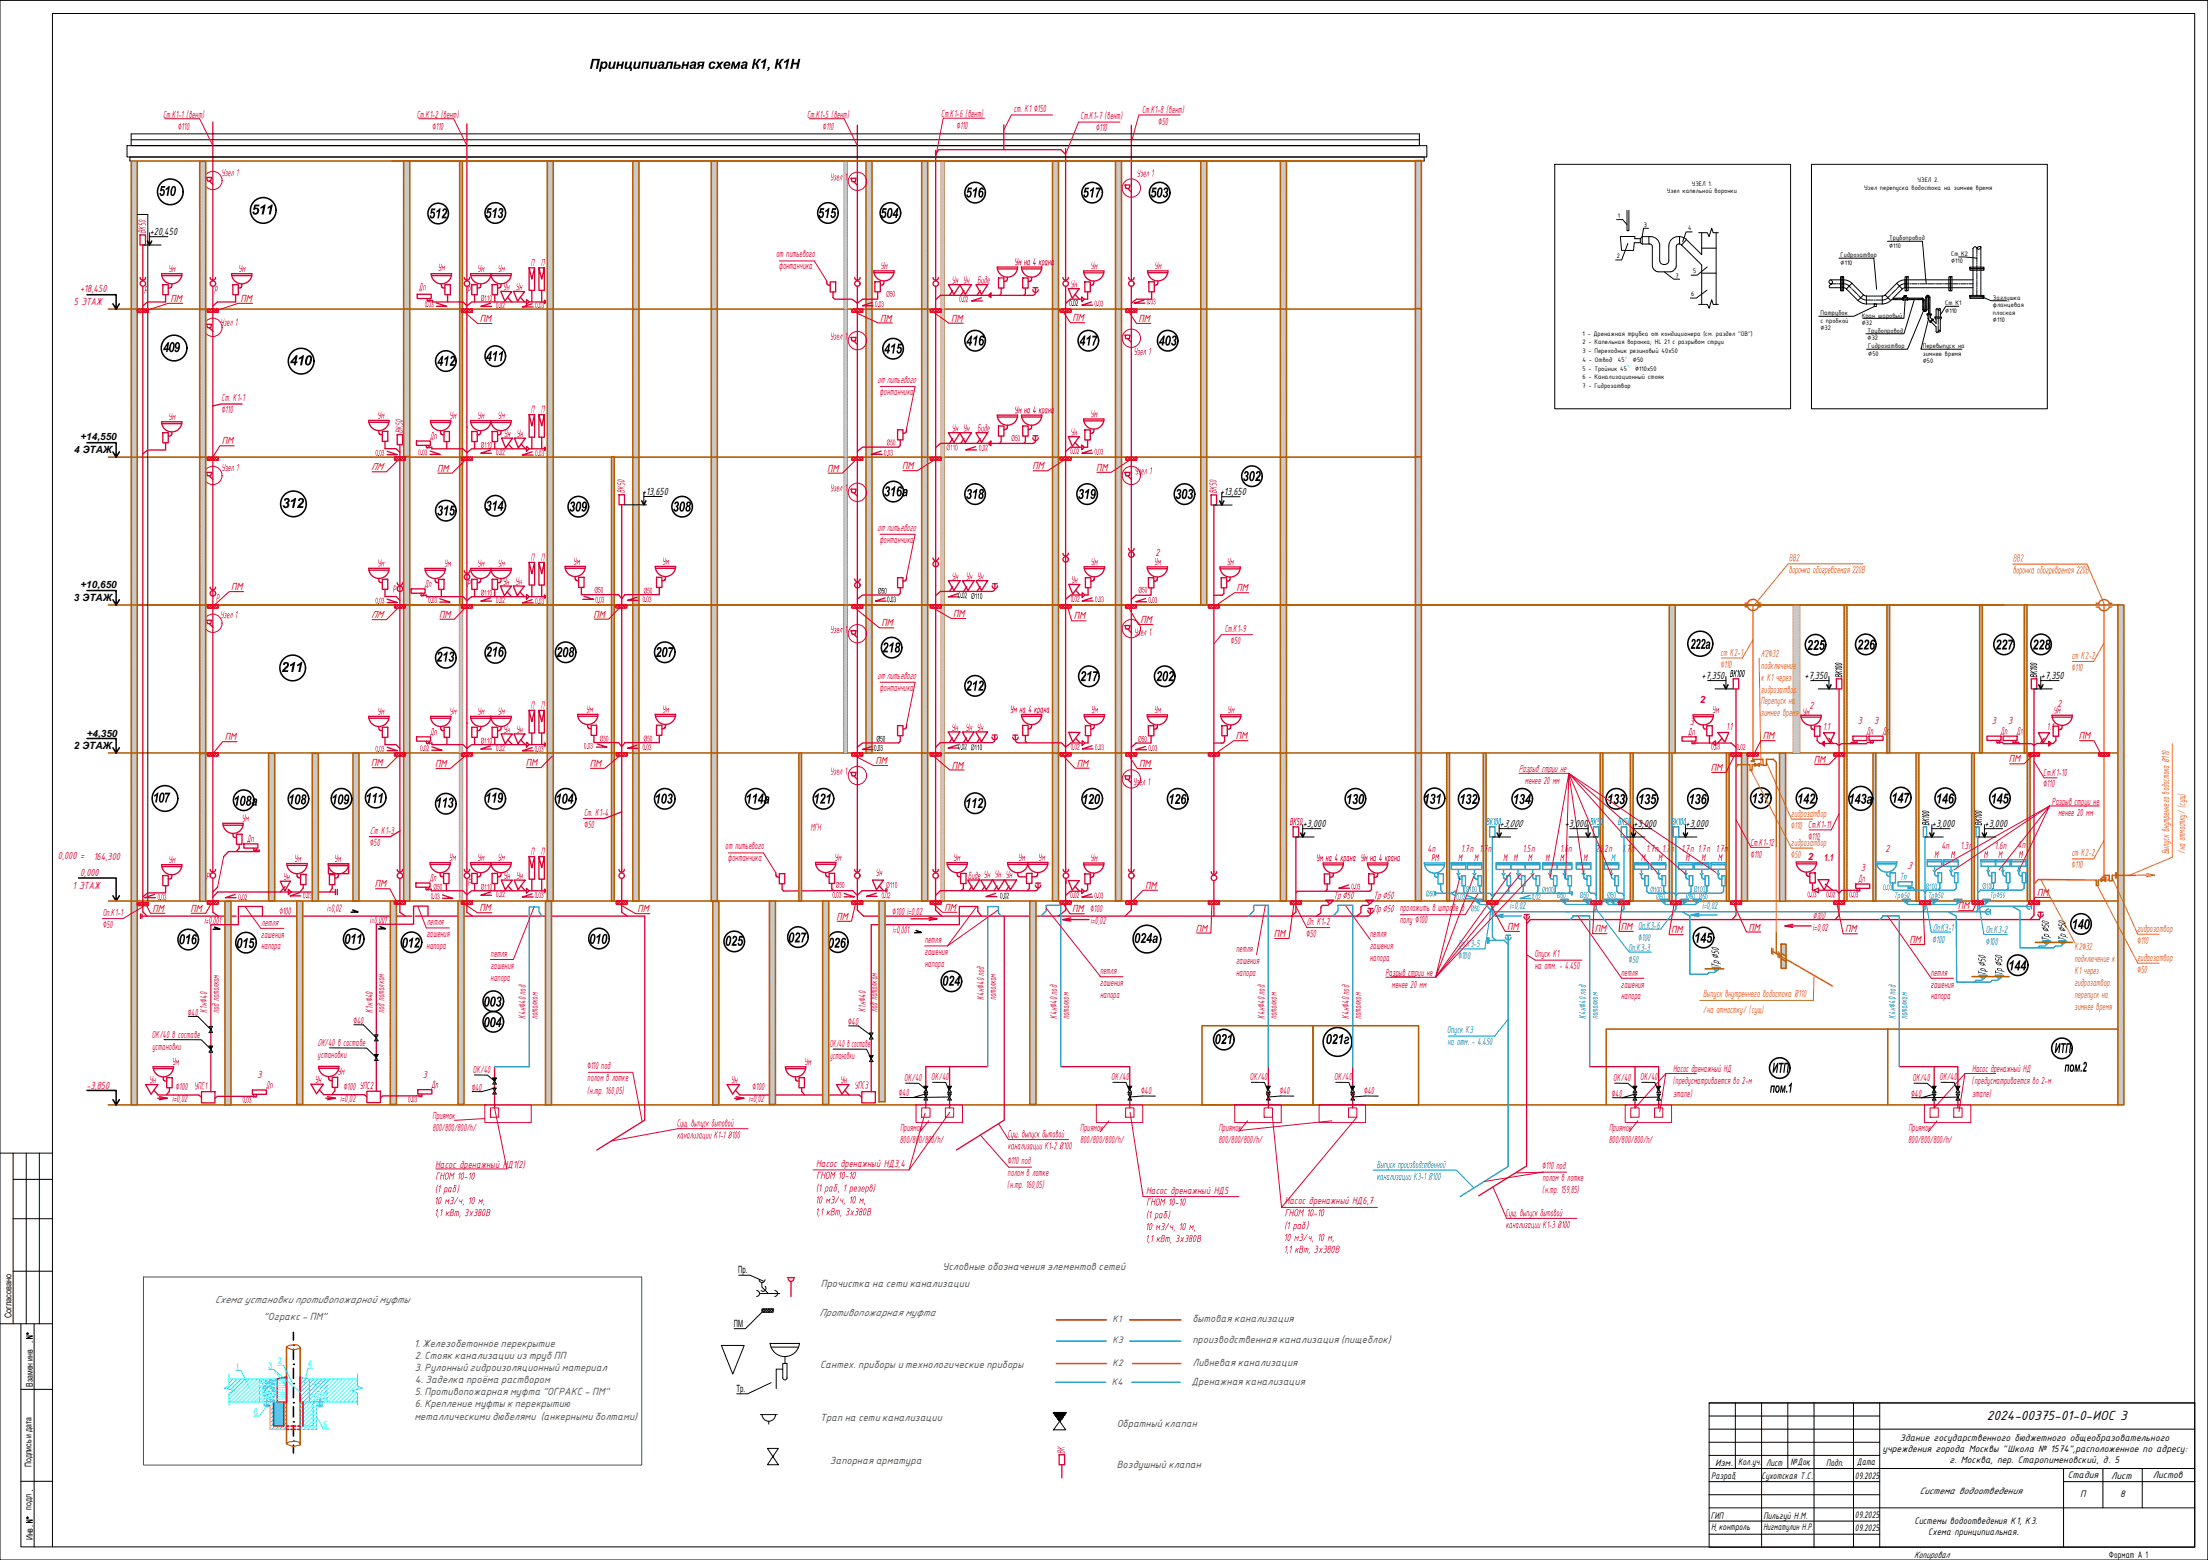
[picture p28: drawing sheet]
<svg xmlns="http://www.w3.org/2000/svg" width="841mm" height="594mm" viewBox="0 0 841 594" stroke-linecap="round" stroke-linejoin="round" font-family="sans-serif">
<defs><g id="words">
<text font-size="5.4" x="756.8" y="540.8">2024-00375-01-0-ИОС 3</text>
<g font-size="5.3">
<text x="224.5" y="26.2">Принципиальная схема К1, К1Н</text>
<text x="60.5" y="74.6">510</text>
<text x="367.8" y="75.2">516</text>
<text x="412.3" y="75.2">517</text>
<text x="438.1" y="75.2">503</text>
<text x="95.8" y="81.7">511</text>
<text x="163.4" y="83.2">512</text>
<text x="184.8" y="83">513</text>
<text x="311.5" y="83">515</text>
<text x="335.3" y="83">504</text>
<text x="367.9" y="131.6">416</text>
<text x="411.1" y="131.6">417</text>
<text x="441.3" y="131.6">403</text>
<text x="62.1" y="134.1">409</text>
<text x="185" y="137.5">411</text>
<text x="336.6" y="134.6">415</text>
<text x="110.4" y="139.1">410</text>
<text x="166.5" y="139.3">412</text>
<text x="473.3" y="183.2">302</text>
<text x="336.6" y="189">316а</text>
<text x="367.8" y="190">318</text>
<text x="410.5" y="190">319</text>
<text x="447.6" y="190">303</text>
<text x="107.4" y="193.4">312</text>
<text x="166.4" y="196.3">315</text>
<text x="184.9" y="194.5">314</text>
<text x="216.7" y="194.8">309</text>
<text x="256.2" y="194.8">308</text>
<text x="166.1" y="252">213</text>
<text x="185" y="250.1">216</text>
<text x="211.8" y="250.2">208</text>
<text x="249.6" y="250.2">207</text>
<text x="336" y="248.5">218</text>
<text x="643.8" y="247.1">222а</text>
<text x="688.2" y="247.5">225</text>
<text x="707.3" y="247.4">226</text>
<text x="760" y="247.4">227</text>
<text x="774.1" y="247.4">228</text>
<text x="107" y="255.9">211</text>
<text x="367.8" y="263">212</text>
<text x="411.4" y="259.4">217</text>
<text x="440.3" y="259.4">202</text>
<text x="58.2" y="305.6">107</text>
<text x="139.1" y="305.8">111</text>
<text x="184.7" y="305.7">119</text>
<text x="667.1" y="305.9">137</text>
<text x="720.4" y="305.7">147</text>
<text x="737.3" y="306">146</text>
<text x="758.2" y="306">145</text>
<text x="88.9" y="306.8">108а</text>
<text x="109.8" y="306.3">108</text>
<text x="126.1" y="306.3">109</text>
<text x="165.9" y="307.6">113</text>
<text x="211.6" y="306">104</text>
<text x="249.3" y="306">103</text>
<text x="284" y="306">114а</text>
<text x="309.8" y="306">121</text>
<text x="367.5" y="307.7">112</text>
<text x="412.1" y="306.2">120</text>
<text x="445" y="306.2">126</text>
<text x="512.7" y="306.2">130</text>
<text x="542.1" y="306.1">131</text>
<text x="555.8" y="306.2">132</text>
<text x="576.2" y="306.2">134</text>
<text x="612.1" y="306.2">133</text>
<text x="623.9" y="306.2">135</text>
<text x="643.1" y="306.2">136</text>
<text x="684.5" y="306">142</text>
<text x="704" y="306.1">143а</text>
<text x="789.1" y="353.8">140</text>
<text x="68.1" y="359.6">016</text>
<text x="131.1" y="359.4">011</text>
<text x="224.4" y="359.4">010</text>
<text x="300.1" y="358.9">027</text>
<text x="431.9" y="359.1">024а</text>
<text x="645.2" y="359">145</text>
<text x="90" y="361">015</text>
<text x="153" y="360.9">012</text>
<text x="276.1" y="360.2">025</text>
<text x="315.3" y="360.9">026</text>
<text x="764.9" y="369.5">144</text>
<text x="358.8" y="375.4">024</text>
<text x="184.1" y="383.3">003</text>
<text x="184.1" y="391.1">004</text>
<text x="462.6" y="397.6">021</text>
<text x="504.9" y="397.6">021г</text>
<text x="782.5" y="401">ИТП</text>
<text x="675" y="408.5">ИТП</text>
<text x="786.3" y="408.1">пом.2</text>
<text x="674.1" y="416.1">пом.1</text>
</g>
<g font-size="4.4" fill="#dd0037">
<text x="507.1" y="342.3">Тр ∅50</text>
<text x="522.4" y="342.3">Тр ∅50</text>
<text x="522.4" y="347.4">Пр ∅50</text>
</g>
<g font-size="4.4">
<text x="780.4" y="359.2" transform="rotate(-90 780.4 359.2)">Тр</text>
<text x="780.4" y="355.1" transform="rotate(-90 780.4 355.1)">∅50</text>
<text x="786.8" y="359.2" transform="rotate(-90 786.8 359.2)">Тр</text>
<text x="786.8" y="355.1" transform="rotate(-90 786.8 355.1)">∅50</text>
<text x="654.6" y="365.2" transform="rotate(-90 654.6 365.2)">∅50</text>
<text x="654.6" y="369.3" transform="rotate(-90 654.6 369.3)">Тр</text>
<text x="756.3" y="368.2" transform="rotate(-90 756.3 368.2)">∅50</text>
<text x="762.6" y="368.1" transform="rotate(-90 762.6 368.1)">∅50</text>
<text x="756.3" y="372.3" transform="rotate(-90 756.3 372.3)">Тр</text>
<text x="762.6" y="372.3" transform="rotate(-90 762.6 372.3)">Тр</text>
</g>
<g font-size="4.2" fill="#dd0037">
<text x="62.1" y="44.8">Ст.К1-1 (вент)</text>
<text x="158.7" y="44.8">Ст.К1-2 (вент)</text>
<text x="307.5" y="44.8">Ст.К1-5 (вент)</text>
<text x="358.5" y="44.4">Ст.К1-6 (вент)</text>
<text x="386.1" y="42.6">ст. К1 ∅150</text>
<text x="411.6" y="45.4">Ст.К1-7 (вент)</text>
<text x="435.1" y="42.9">Ст.К1-8 (вент)</text>
<text x="441" y="47.4">∅50</text>
<text x="67.6" y="49.4">∅110</text>
<text x="164.5" y="49.4">∅110</text>
<text x="313.1" y="49.4">∅110</text>
<text x="364.2" y="49">∅110</text>
<text x="417.3" y="50">∅110</text>
<text x="84.3" y="67.1">Узел 1</text>
<text x="316.1" y="68.7">Узел</text>
<text x="321.6" y="68.7">1</text>
<text x="432.9" y="67.3">Узел 1</text>
<text x="55.5" y="89.5" transform="rotate(-90 55.5 89.5)">ВК 50</text>
<text x="201.5" y="101.3">П П</text>
<text x="295.7" y="98">от питьевого</text>
<text x="385.7" y="101.1">Ум на 4 крана</text>
<text x="63.5" y="103.6">Ум</text>
<text x="90.2" y="103.6">Ум</text>
<text x="166.1" y="103.1">Ум</text>
<text x="181.2" y="103.6">Ум</text>
<text x="188.9" y="103.6">Ум</text>
<text x="296.6" y="102.5">фонтанчика</text>
<text x="334.7" y="102.5">Ум</text>
<text x="361.9" y="108">Ун Ун</text>
<text x="372.2" y="108">Биде</text>
<text x="414.7" y="102.5">Ум</text>
<text x="439.1" y="102.5">Ум</text>
<text x="30.5" y="111.3">+18,450</text>
<text x="54.8" y="111.7">Р</text>
<text x="81.5" y="111.7">Р</text>
<text x="158.9" y="110.6">Дп</text>
<text x="177.8" y="111.7">Р</text>
<text x="191" y="110.5">Ун Ун</text>
<text x="407.1" y="109.4">Ун</text>
<text x="28.1" y="116.3">5 ЭТАЖ</text>
<text x="83.9" y="124.1">Узел 1</text>
<text x="316.1" y="129.3">Узел</text>
<text x="321.6" y="129.3">1</text>
<text x="431.8" y="135.2">Узел 1</text>
<text x="334.1" y="145.8">от питьевого</text>
<text x="84.4" y="152.8">Ст. К1-1</text>
<text x="335" y="150.3">фонтанчика</text>
<text x="63.5" y="159.9">Ум</text>
<text x="84.3" y="157.3">∅110</text>
<text x="143.1" y="159.4">Ум</text>
<text x="170.5" y="159.5">Ум</text>
<text x="181.2" y="159.5">Ум</text>
<text x="188.9" y="159.5">Ум</text>
<text x="201.5" y="157.2">П П</text>
<text x="385.7" y="157.4">Ум на 4 крана</text>
<text x="414.7" y="158.9">Ум</text>
<text x="153.4" y="165.5" transform="rotate(-90 153.4 165.5)">ВК 50</text>
<text x="163.1" y="167.3">Дп</text>
<text x="191.3" y="166.4">Ун Ун</text>
<text x="361.9" y="164.4">Ун Ун</text>
<text x="372.2" y="164.4">Биде</text>
<text x="407.1" y="165.8">Ун</text>
<text x="84.3" y="179.4">Узел 1</text>
<text x="432.1" y="180.7">Узел 1</text>
<text x="237.9" y="188.5" transform="rotate(-90 237.9 188.5)">ВК 50</text>
<text x="316.1" y="187.1">Узел</text>
<text x="321.6" y="187.1">1</text>
<text x="463.4" y="188.5" transform="rotate(-90 463.4 188.5)">ВК 50</text>
<text x="334.1" y="202.1">от питьевого</text>
<text x="335" y="206.6">фонтанчика</text>
<text x="143.1" y="215.7">Ум</text>
<text x="168.4" y="215.8">Ум</text>
<text x="181.2" y="215.8">Ум</text>
<text x="188.9" y="215.8">Ум</text>
<text x="201.5" y="213.5">П П</text>
<text x="217.6" y="215">Ум</text>
<text x="251.5" y="215">Ум</text>
<text x="414.8" y="215.2">Ум</text>
<text x="438.8" y="215.2">Ум</text>
<text x="440.2" y="211.9">2</text>
<text x="466.6" y="215.2">Ум</text>
<text x="361.9" y="220.7">Ун</text>
<text x="367.2" y="220.7">Ун</text>
<text x="372" y="220.7">Ун</text>
<text x="149.5" y="225.7">Р</text>
<text x="161" y="223.6">Дп</text>
<text x="177.8" y="223.5">Р</text>
<text x="190.8" y="222.7">Ун Ун</text>
<text x="407.3" y="222.1">Ун</text>
<text x="82.2" y="229">Р</text>
<text x="83.9" y="235.4">Узел 1</text>
<text x="316.1" y="241">Узел</text>
<text x="321.6" y="241">1</text>
<text x="431.9" y="242">Узел 1</text>
<text x="466.5" y="240.8">Ст.К1-9</text>
<text x="468.5" y="245.3">∅50</text>
<text x="334.1" y="258.4">от питьевого</text>
<text x="335" y="263">фонтанчика</text>
<text x="201.5" y="269.9">П П</text>
<text x="689.2" y="269.9">2</text>
<text x="783.7" y="269.2">2</text>
<text x="143.1" y="272.1">Ум</text>
<text x="170.5" y="272.1">Ум</text>
<text x="181.2" y="272.1">Ум</text>
<text x="188.9" y="272.1">Ум</text>
<text x="222.5" y="271.4">Ум</text>
<text x="251.5" y="271.4">Ум</text>
<text x="384" y="271.4">Ум на 4 крана</text>
<text x="414.8" y="271.5">Ум</text>
<text x="438.8" y="271.5">Ум</text>
<text x="466.9" y="271.6">Ум</text>
<text x="651.5" y="271.6">Ум</text>
<text x="685.9" y="272.4">Ум</text>
<text x="707.7" y="275.9">3</text>
<text x="713.8" y="275.8">3</text>
<text x="758.7" y="275.8">3</text>
<text x="764.9" y="275.8">3</text>
<text x="781.5" y="271.7">Ум</text>
<text x="163.1" y="280">Дп</text>
<text x="191.1" y="279">Ун Ун</text>
<text x="361.8" y="278.3">Ун</text>
<text x="367.1" y="278.3">Ун Ун</text>
<text x="642.3" y="280">Дп</text>
<text x="643.6" y="276.1">3</text>
<text x="657.4" y="278">1.</text>
<text x="694.4" y="278.1">1.1</text>
<text x="710.2" y="279.7">Дп</text>
<text x="716.4" y="279.7">Дп</text>
<text x="761.3" y="279.7">Дп</text>
<text x="767.4" y="279.7">Дп</text>
<text x="779.7" y="278.1">1.1</text>
<text x="578.4" y="293.9">Разрыв струи не</text>
<text x="316.1" y="295">Узел 1</text>
<text x="431.5" y="299.1">Узел 1</text>
<text x="580.8" y="298.5">менее 20 мм</text>
<text x="778.2" y="299.9">∅110</text>
<text x="778.3" y="295.3">Ст.К1-10</text>
<text x="222.5" y="310.7">Ст. К1-4</text>
<text x="781.6" y="306.4">Разрыв струи не</text>
<text x="783.9" y="310.9">менее 20 мм</text>
<text x="91.4" y="312.9">Ум</text>
<text x="140.9" y="317.6">Ст. К1-3</text>
<text x="222.3" y="315.2">∅50</text>
<text x="308.7" y="316.4">МГН</text>
<text x="491.1" y="314.2">ВК50</text>
<text x="93.4" y="320.6">Дп</text>
<text x="140.8" y="322.1">∅50</text>
<text x="276.3" y="323.4">от питьевого</text>
<text x="666.7" y="322.3">Ст.К1-12</text>
<text x="688.6" y="319.9">∅110</text>
<text x="739.5" y="323.4">4п</text>
<text x="746.8" y="323.4">1.3п</text>
<text x="759.8" y="323.4">1.6п</text>
<text x="768.5" y="322.8">4п</text>
<text x="22.1" y="327.3">0,000 =</text>
<text x="35.7" y="327.5">164,300</text>
<text x="63.5" y="328.6">Ум</text>
<text x="111.4" y="328.2">Ум</text>
<text x="126.6" y="328.2">Ум</text>
<text x="170.3" y="327.8">Ум</text>
<text x="181.2" y="327.8">Ум</text>
<text x="188.9" y="327.8">Ум</text>
<text x="201.5" y="325.6">П П</text>
<text x="277.2" y="327.9">фонтанчика</text>
<text x="317.1" y="327.8">Ум</text>
<text x="362.4" y="327.8">Ум</text>
<text x="387.1" y="327.8">Ум</text>
<text x="394.7" y="327.8">Ум</text>
<text x="414.7" y="328">Ум</text>
<text x="500.7" y="328">Ум на 4 крана</text>
<text x="517.5" y="328">Ум на 4 крана</text>
<text x="543.8" y="324.6">4п</text>
<text x="544.5" y="328">РМ</text>
<text x="554.8" y="328">М</text>
<text x="556.6" y="324.6">1.7п 1.7</text>
<text x="560.9" y="328">М</text>
<text x="566.7" y="324.6">п</text>
<text x="571.9" y="328">М М</text>
<text x="580" y="324.5">1.5п</text>
<text x="581.3" y="328">М</text>
<text x="588" y="328.1">М</text>
<text x="593.5" y="328.1">М</text>
<text x="594.3" y="324.6">1.6п</text>
<text x="602.4" y="328">М</text>
<text x="607.7" y="324.5">26.2п</text>
<text x="617.9" y="324.5">1.7</text>
<text x="621.2" y="324.5">п</text>
<text x="624.4" y="328">М</text>
<text x="627" y="324.5">1.7п 1.7</text>
<text x="631" y="328">М</text>
<text x="636.3" y="324.5">п</text>
<text x="640.5" y="324.5">1.7п 1.7п 1.7п</text>
<text x="641.3" y="328">М</text>
<text x="647.4" y="328">М</text>
<text x="653.7" y="328">М</text>
<text x="666.6" y="326.8">∅110</text>
<text x="718.2" y="324.4">2</text>
<text x="736.1" y="326.8">М</text>
<text x="742.4" y="326.8">М</text>
<text x="754.9" y="326.8">М</text>
<text x="760.5" y="326.8">М</text>
<text x="768.2" y="326.8">М</text>
<text x="30.5" y="333.5">0,000</text>
<text x="78.4" y="335.1">Р</text>
<text x="107.2" y="335.1">Ун</text>
<text x="162.9" y="335.6">Дп</text>
<text x="191.1" y="334.7">Ун Ун</text>
<text x="332.9" y="333.5">Ун</text>
<text x="368.6" y="334.7">Биде Ун Ун Ун</text>
<text x="707.1" y="335.8">Дп</text>
<text x="708.7" y="331.9">3</text>
<text x="726.4" y="331">3</text>
<text x="27.7" y="338.4">1 ЭТАЖ</text>
<text x="178.1" y="337.4">Р</text>
<text x="124.5" y="347.1">i=0,02</text>
<text x="533.1" y="347">проложить в штробе в</text>
<text x="39" y="353.3">∅50</text>
<text x="39.1" y="348.8">Оп.К1-1</text>
<text x="77.8" y="351.8">i=0,001</text>
<text x="99.4" y="352.5">петля</text>
<text x="106.1" y="348.3">∅100</text>
<text x="140.8" y="351.7">i=0,001</text>
<text x="162.5" y="352.4">петля</text>
<text x="339.7" y="348.3">∅100 i=0,02</text>
<text x="415.4" y="352">i=0,02</text>
<text x="497.5" y="352.2">Оп. К1-2</text>
<text x="533.1" y="351.6">полу ∅100</text>
<text x="690.2" y="349.9">∅100</text>
<text x="99.4" y="357.1">гашения</text>
<text x="162.4" y="356.9">гашения</text>
<text x="339.8" y="355.4">i=0,001</text>
<text x="352.2" y="359.2">петля</text>
<text x="497.3" y="356.8">∅50</text>
<text x="521.8" y="356.8">петля</text>
<text x="690.4" y="354.4">i=0,02</text>
<text x="99.4" y="361.6">напора</text>
<text x="162.5" y="361.5">напора</text>
<text x="186.9" y="364.3">петля</text>
<text x="352.2" y="363.7">гашения</text>
<text x="470.9" y="362.4">петля</text>
<text x="521.7" y="361.4">гашения</text>
<text x="521.8" y="365.9">напора</text>
<text x="584.5" y="364.3">Опуск К1</text>
<text x="186.8" y="368.9">гашения</text>
<text x="352.2" y="368.3">напора</text>
<text x="419" y="370.9">петля</text>
<text x="470.8" y="367">гашения</text>
<text x="470.9" y="371.5">напора</text>
<text x="527.7" y="371.6">Разрыв струи не</text>
<text x="584.6" y="368.9">на отм. - 4.450</text>
<text x="617.5" y="371.5">петля</text>
<text x="735.4" y="371.5">петля</text>
<text x="186.9" y="373.4">напора</text>
<text x="419" y="375.5">гашения</text>
<text x="530.1" y="376.1">менее 20 мм</text>
<text x="617.4" y="376.1">гашения</text>
<text x="735.4" y="376.1">гашения</text>
<text x="374.9" y="380.9" transform="rotate(-90 374.9 380.9)">К4н∅40 под</text>
<text x="379.4" y="380.9" transform="rotate(-90 379.4 380.9)">потолком</text>
<text x="419" y="380">напора</text>
<text x="617.5" y="380.6">напора</text>
<text x="735.4" y="380.6">напора</text>
<text x="71.3" y="386.8">∅40</text>
<text x="79" y="385.9" transform="rotate(-90 79 385.9)">К1н∅40</text>
<text x="83.5" y="385.9" transform="rotate(-90 83.5 385.9)">под потолком</text>
<text x="134.4" y="389.9">∅40</text>
<text x="142" y="385.7" transform="rotate(-90 142 385.7)">К1н∅40</text>
<text x="146.5" y="385.7" transform="rotate(-90 146.5 385.7)">под потолком</text>
<text x="200.3" y="388.1" transform="rotate(-90 200.3 388.1)">К4н∅40 под</text>
<text x="204.9" y="388.1" transform="rotate(-90 204.9 388.1)">потолком</text>
<text x="329.7" y="385.4" transform="rotate(-90 329.7 385.4)">К1н∅40</text>
<text x="334.3" y="385.4" transform="rotate(-90 334.3 385.4)">под потолком</text>
<text x="402.7" y="388.1" transform="rotate(-90 402.7 388.1)">К4н∅40 под</text>
<text x="407.2" y="388.1" transform="rotate(-90 407.2 388.1)">потолком</text>
<text x="481.8" y="388.1" transform="rotate(-90 481.8 388.1)">К4н∅40 под</text>
<text x="486.3" y="388.1" transform="rotate(-90 486.3 388.1)">потолком</text>
<text x="513.9" y="388.1" transform="rotate(-90 513.9 388.1)">К4н∅40 под</text>
<text x="518.4" y="388.1" transform="rotate(-90 518.4 388.1)">потолком</text>
<text x="57.8" y="395.2">ОК/40 в составе</text>
<text x="322.8" y="390.4">∅40</text>
<text x="58" y="399.7">установки</text>
<text x="120.8" y="398.3">ОК/40 в составе</text>
<text x="316.1" y="398.8">ОК/40 в составе</text>
<text x="64.8" y="405.6">Ум</text>
<text x="121" y="402.9">установки</text>
<text x="223.5" y="407.1">∅110 под</text>
<text x="305.7" y="405.6">Ум</text>
<text x="316.2" y="403.3">установки</text>
<text x="56.2" y="412.5">Ун</text>
<text x="98" y="410.6">3</text>
<text x="119.2" y="412.3">Ун</text>
<text x="127.9" y="409.3">Ум</text>
<text x="161.1" y="410.4">3</text>
<text x="180.1" y="408.7">ОК/40</text>
<text x="223.7" y="411.6">полом в лотке</text>
<text x="277.7" y="412.5">Ун</text>
<text x="319.4" y="412.5">Ун</text>
<text x="344.4" y="411.8">ОК/40</text>
<text x="354.7" y="411.5">ОК/40</text>
<text x="423.3" y="411.5">ОК/40</text>
<text x="476.1" y="411.5">ОК/40</text>
<text x="508.2" y="411.5">ОК/40</text>
<text x="614.5" y="411.8">ОК/40</text>
<text x="624.8" y="411.5">ОК/40</text>
<text x="637.1" y="412.9">(предусматривается во 2-м</text>
<text x="637.2" y="408.1">Насос дренажный НД</text>
<text x="728.5" y="411.8">ОК/40</text>
<text x="738.8" y="411.5">ОК/40</text>
<text x="751.1" y="412.9">(предусматривается во 2-м</text>
<text x="751.2" y="408.1">Насос дренажный НД</text>
<text x="32.9" y="414.9">-3,850</text>
<text x="65.5" y="419.8">i=0,02</text>
<text x="66.7" y="415.3">∅100</text>
<text x="73.3" y="414.8">УПС 1</text>
<text x="100.6" y="414.5">Дп</text>
<text x="129.6" y="419.8">i=0,02</text>
<text x="130.8" y="415.3">∅100</text>
<text x="136.3" y="414.7">УПС 2</text>
<text x="163.6" y="414.3">Дп</text>
<text x="179.4" y="415.4">∅40</text>
<text x="223.6" y="416.4">(н.тр. 160,05)</text>
<text x="285.2" y="419.8">i=0,02</text>
<text x="286.4" y="415.3">∅100</text>
<text x="324.9" y="414.5">УПС 3</text>
<text x="342.1" y="417.2">∅40</text>
<text x="434.4" y="416.7">∅40</text>
<text x="487.2" y="416.7">∅40</text>
<text x="519.3" y="416.7">∅40</text>
<text x="613.7" y="417.7">∅40</text>
<text x="637.2" y="417.7">этапе)</text>
<text x="727.8" y="417.7">∅40</text>
<text x="751.2" y="417.7">этапе)</text>
<text x="164.7" y="426">Приямок</text>
<text x="164.7" y="430.5">800/800/800/h/</text>
<text x="257.8" y="429">Сущ . выпуск бытовой</text>
<text x="342.8" y="430.8">Приямок</text>
<text x="411.5" y="430.8">Приямок</text>
<text x="464.2" y="430.8">Приямок</text>
<text x="612.9" y="430.8">Приямок</text>
<text x="726.9" y="430.8">Приямок</text>
<text x="257.9" y="433.5">канализации К</text>
<text x="273.4" y="433.5">1-1 Ø100</text>
<text x="342.7" y="435.4">800/800/800/h/</text>
<text x="383.7" y="433.2">Сущ . выпуск бытовой</text>
<text x="383.8" y="437.7">канализации К</text>
<text x="399.3" y="437.7">1-2 Ø100</text>
<text x="411.4" y="435.4">800/800/800/h/</text>
<text x="464.1" y="435.4">800/800/800/h/</text>
<text x="612.8" y="435.4">800/800/800/h/</text>
<text x="726.8" y="435.4">800/800/800/h/</text>
<text x="383.6" y="443.2">∅110 под</text>
<text x="165.8" y="444.7">Насос дренажный НД1(2)</text>
<text x="165.8" y="449.3">ГНОМ</text>
<text x="174" y="449.3">10-10</text>
<text x="310.9" y="444.4">Насос дренажный НД3,4</text>
<text x="310.9" y="449">ГНОМ</text>
<text x="319.1" y="449">10-10</text>
<text x="383.8" y="447.8">полом в лотке</text>
<text x="587.3" y="445.1">∅110 под</text>
<text x="587.5" y="449.7">полом в лотке</text>
<text x="165.7" y="454">(1 раб )</text>
<text x="310.7" y="453.7">(1 раб , 1 резерв</text>
<text x="332.3" y="453.7">)</text>
<text x="383.7" y="452.6">(н.тр. 160,05)</text>
<text x="436.6" y="454.6">Насос дренажный НД5</text>
<text x="587.5" y="454.5">(н.тр. 159,85)</text>
<text x="165.4" y="458.6">10 м3/ ч, 10</text>
<text x="181.9" y="458.6">м,</text>
<text x="310.5" y="458.3">10 м3/ ч, 10</text>
<text x="327.1" y="458.3">м,</text>
<text x="436.6" y="459.1">ГНОМ</text>
<text x="444.8" y="459.1">10-10</text>
<text x="489.3" y="458.7">Насос дренажный НД6,7</text>
<text x="165.4" y="463.1">1,</text>
<text x="169.5" y="463.1">кВт , 3 х380 В</text>
<text x="310.5" y="462.8">1,</text>
<text x="314.6" y="462.8">кВт , 3 х380 В</text>
<text x="436.4" y="463.9">(1 раб )</text>
<text x="489.3" y="463.2">ГНОМ</text>
<text x="497.5" y="463.2">10-10</text>
<text x="573.4" y="463.2">Сущ . выпуск бытовой</text>
<text x="573.5" y="467.7">канализации К</text>
<text x="589.1" y="467.7">1-3 Ø100</text>
<text x="436.2" y="468.5">10 м3/ ч, 10</text>
<text x="436.2" y="473">1,</text>
<text x="440.3" y="473">кВт , 3 х380 В</text>
<text x="452.8" y="468.5">м,</text>
<text x="488.9" y="472.6">10 м3/ ч, 10</text>
<text x="489.2" y="468">(1 раб )</text>
<text x="505.5" y="472.6">м,</text>
<text x="488.9" y="477.1">1,</text>
<text x="493" y="477.1">кВт , 3 х380 В</text>
<text x="405.5" y="554.3" transform="rotate(-90 405.5 554.3)">ВК</text>
</g>
<g font-size="4.2">
<text x="57" y="89.5">+20,450</text>
<text x="244.6" y="188.4">+13,650</text>
<text x="464.7" y="188.5">+13,650</text>
<text x="658.7" y="257.8">ВК100</text>
<text x="648.1" y="258.5">+7,350</text>
<text x="687.4" y="258.5">+7,350</text>
<text x="701.7" y="258.2" transform="rotate(-90 701.7 258.2)">ВК100</text>
<text x="776" y="258.2" transform="rotate(-90 776 258.2)">ВК100</text>
<text x="777.4" y="258.5">+7,350</text>
<text x="496.2" y="314.9">+3,000</text>
<text x="571.1" y="314.9">+3,000</text>
<text x="596" y="314.9">+3,000</text>
<text x="622.3" y="314.9">+3,000</text>
<text x="642" y="314.9">+3,000</text>
<text x="734.9" y="314.5" transform="rotate(-90 734.9 314.5)">ВК100</text>
<text x="735.9" y="314.9">+3,000</text>
<text x="754.9" y="314.5" transform="rotate(-90 754.9 314.5)">ВК100</text>
<text x="755.9" y="314.9">+3,000</text>
</g>
<g font-size="4.2" fill="#f00">
<text x="64.9" y="114.9">ПМ</text>
<text x="91.6" y="114.9">ПМ</text>
<text x="182.7" y="122.7">ПМ</text>
<text x="335.3" y="122.4">ПМ</text>
<text x="362.2" y="122.5">ПМ</text>
<text x="408.5" y="122.4">ПМ</text>
<text x="433.7" y="122.6">ПМ</text>
<text x="84.5" y="169.3">ПМ</text>
<text x="141.4" y="179.1">ПМ</text>
<text x="166.5" y="179.6">ПМ</text>
<text x="315.1" y="179.6">ПМ</text>
<text x="343.7" y="178.7">ПМ</text>
<text x="393.2" y="178.7">ПМ</text>
<text x="417.5" y="179.3">ПМ</text>
<text x="88.1" y="224.8">ПМ</text>
<text x="471" y="225.2">ПМ</text>
<text x="141.4" y="235.4">ПМ</text>
<text x="167.3" y="235.3">ПМ</text>
<text x="226.1" y="235.2">ПМ</text>
<text x="335.8" y="238.6">ПМ</text>
<text x="363.1" y="235">ПМ</text>
<text x="409" y="235.9">ПМ</text>
<text x="434.4" y="237.3">ПМ</text>
<text x="85.6" y="281.9">ПМ</text>
<text x="470.7" y="281.5">ПМ</text>
<text x="671.5" y="281.5">ПМ</text>
<text x="791.8" y="281.5">ПМ</text>
<text x="141.4" y="291.8">ПМ</text>
<text x="165.8" y="292.1">ПМ</text>
<text x="200.2" y="291.8">ПМ</text>
<text x="224.6" y="292">ПМ</text>
<text x="333.5" y="291">ПМ</text>
<text x="362.5" y="292.7">ПМ</text>
<text x="410.2" y="292">ПМ</text>
<text x="434" y="292.2">ПМ</text>
<text x="651.7" y="293.6">ПМ</text>
<text x="690.9" y="290.5">ПМ</text>
<text x="765.2" y="290.3">ПМ</text>
<text x="142.7" y="338">ПМ</text>
<text x="436.2" y="338.5">ПМ</text>
<text x="776" y="341.2">ПМ</text>
<text x="58.1" y="347.2">ПМ</text>
<text x="72.6" y="347.2">ПМ</text>
<text x="182.7" y="347.1">ПМ</text>
<text x="242.9" y="347.4">ПМ</text>
<text x="359.7" y="346.9">ПМ</text>
<text x="408.3" y="347.5">ПМ ∅100</text>
<text x="745.7" y="346.3">ПМ</text>
<text x="318.6" y="350.3">ПМ</text>
<text x="455.5" y="354.8">ПМ</text>
<text x="485.2" y="356.8">ПМ</text>
<text x="574.1" y="354.1">ПМ</text>
<text x="607.4" y="355">ПМ</text>
<text x="617.4" y="354.1">ПМ Оп.К3-6</text>
<text x="636.5" y="355.4">ПМ</text>
<text x="666" y="354.4">ПМ</text>
<text x="702.9" y="355.1">ПМ</text>
<text x="727.4" y="359.1">ПМ</text>
</g>
<g font-size="4.2" fill="#ff7f00">
<text x="681.4" y="213.8">ВВ2</text>
<text x="766.7" y="213.8">ВВ2</text>
<text x="681.3" y="218.3">воронка обогреваемая</text>
<text x="705.4" y="218.3">220 В</text>
<text x="766.6" y="218.4">воронка обогреваемая</text>
<text x="790.7" y="218.4">220 В</text>
<text x="655.4" y="249.7">ст К2-1</text>
<text x="670.7" y="250.1">К2∅32</text>
<text x="789.1" y="251">ст К2-2</text>
<text x="655.2" y="254.2">∅110</text>
<text x="670.7" y="254.6">подключение</text>
<text x="788.9" y="255.5">∅110</text>
<text x="670.7" y="263.8">гидрозатвор</text>
<text x="670.7" y="259.2">к К1 через</text>
<text x="684.2" y="263.8">.</text>
<text x="670.7" y="268.3">Перепуск на</text>
<text x="670.7" y="272.8">зимнее время</text>
<text x="682.2" y="311">гидрозатвор</text>
<text x="682" y="315.5">∅110 Ст.К1-11</text>
<text x="682.2" y="322">гидрозатвор</text>
<text x="682" y="326.6">∅50</text>
<text x="789.1" y="326.2">ст К2-2</text>
<text x="826.2" y="325.3" transform="rotate(-90 826.2 325.3)">Выпуск внутреннего водостока Ø110</text>
<text x="832.4" y="325.3" transform="rotate(-90 832.4 325.3)">/на отмостку/ (сущ)</text>
<text x="788.9" y="330.7">∅110</text>
<text x="813.9" y="359.4">∅110</text>
<text x="814" y="354.9">гидрозатвор</text>
<text x="790.2" y="361.8">К2∅32</text>
<text x="814" y="365.9">гидрозатвор</text>
<text x="790.2" y="366.4">подключение к</text>
<text x="790.2" y="370.9">К1 через</text>
<text x="813.9" y="370.5">∅50</text>
<text x="790.1" y="375.5">гидрозатвор.</text>
<text x="648.7" y="379.7">Выпуск внутреннего водостока Ø110</text>
<text x="790.2" y="380">перепуск на</text>
<text x="648.7" y="385.9">/на отмостку/ (сущ)</text>
<text x="790.2" y="384.6">зимнее время</text>
</g>
<g font-size="4.2" fill="#00a5dd">
<text x="566" y="314.2">ВК100</text>
<text x="605.5" y="314.2">ВК50</text>
<text x="616.1" y="314.2">ВК50</text>
<text x="636.4" y="314.2">ВК100</text>
<text x="613" y="328">М</text>
<text x="723.6" y="335.1">Тп</text>
<text x="575.1" y="346.3">i=0,02</text>
<text x="648.3" y="346.3">i=0,02</text>
<text x="623.9" y="358.2">∅100</text>
<text x="736" y="359.1">∅100</text>
<text x="736.1" y="354.6">Оп.К3-1</text>
<text x="756.2" y="359.9">∅100</text>
<text x="756.4" y="355.4">Оп.К3-2</text>
<text x="555.2" y="365.2">∅100</text>
<text x="555.4" y="360.7">Оп.К3-5</text>
<text x="620.3" y="362.3">Оп.К3-3</text>
<text x="620.1" y="366.8">∅50</text>
<text x="604.1" y="388.1" transform="rotate(-90 604.1 388.1)">К4н∅40 под</text>
<text x="608.7" y="388.1" transform="rotate(-90 608.7 388.1)">потолком</text>
<text x="722.1" y="388.1" transform="rotate(-90 722.1 388.1)">К4н∅40 под</text>
<text x="726.6" y="388.1" transform="rotate(-90 726.6 388.1)">потолком</text>
<text x="551.3" y="393.3">Опуск К3</text>
<text x="551.3" y="397.9">на отм. - 4.450</text>
<text x="524.3" y="449.4">канализации К</text>
<text x="524.4" y="444.9">Выпуск производственной</text>
<text x="539.9" y="449.4">3-1 Ø100</text>
</g>
<g font-size="3.9">
<text x="723.7" y="548.8">Здание государственного бюджетного общеобразовательного</text>
<text x="717" y="552.9">учреждения города Москвы &quot;Школа № 1574&quot;,расположенное по адресу:</text>
<text x="742.6" y="557.1">г. Москва, пер. Старопименовский, д. 5</text>
<text x="651.8" y="563.3">Разраб</text>
<text x="653.2" y="558.1">Изм.</text>
<text x="662.1" y="558">Кол.уч.</text>
<text x="671" y="563.1">Сухотская Т.С.</text>
<text x="672.7" y="558.1">Лист</text>
<text x="682" y="558.1">№Док</text>
<text x="695.5" y="558.1">Подп.</text>
<text x="706.5" y="563">09.2025</text>
<text x="707.3" y="558.1">Дата</text>
<text x="787.6" y="562.8">Стадия</text>
<text x="804.1" y="563">Лист</text>
<text x="820" y="562.9">Листов</text>
<text x="731.1" y="569.1">Система водоотведения</text>
<text x="807.6" y="569.9">8</text>
<text x="792.3" y="570.1">П</text>
<text x="651.6" y="578.3">ГИП</text>
<text x="671.7" y="578.3">Пильгуй Н.М.</text>
<text x="706.5" y="578">09.2025</text>
<text x="729.2" y="580.2">Системы водоотведения К1, К3.</text>
<text x="651.8" y="582.6">Н контроль</text>
<text x="671.7" y="582.5">Нигматулин Н.Р.</text>
<text x="706.5" y="583">09.2025</text>
<text x="734.5" y="584.4">Схема принципиальная.</text>
<text x="729.1" y="593.4">Копировал</text>
<text x="803.3" y="593.4">Формат А 1</text>
</g>
<g font-size="3.8">
<text x="30.6" y="167.7">+14,550</text>
<text x="28.2" y="172.7">4 ЭТАЖ</text>
<text x="30.6" y="224">+10,650</text>
<text x="28.2" y="229">3 ЭТАЖ</text>
<text x="33" y="280.9">+4,350</text>
<text x="28.1" y="285.3">2 ЭТАЖ</text>
<text x="281.1" y="484.9">Пр.</text>
<text x="279.5" y="505.4">ПМ</text>
<text x="280.5" y="530">Тр.</text>
</g>
<g font-size="3.8" fill="#dd0037">
<text x="647.5" y="267.9">2</text>
<text x="688.6" y="327.5">2</text>
<text x="694.8" y="327.8">1.1</text>
</g>
<g font-size="3.8" fill="#545454">
<text x="359" y="483.5">Условные обозначения элементов сетей</text>
<text x="312.6" y="489.9">Прочистка на сети канализации</text>
<text x="81.8" y="496.4">Схема установки противопожарной муфты</text>
<text x="100.4" y="502.7">&quot;Огракс - ПМ&quot;</text>
<text x="312.2" y="501.1">Противопожарная муфта</text>
<text x="454.2" y="503.6">бытовая канализация</text>
<text x="157.7" y="513.1">1. Железобетонное перекрытие</text>
<text x="454.2" y="511.6">производственная канализация (пищеблок)</text>
<text x="158" y="517.7">2. Стояк канализации из труб ПП</text>
<text x="312.4" y="521.1">Сантех. приборы и технологические приборы</text>
<text x="454.2" y="520.2">Ливневая канализация</text>
<text x="157.9" y="522.2">3. Рулонный гидроизоляционный материал</text>
<text x="158" y="526.9">4. Заделка проёма раствором</text>
<text x="453.9" y="527.3">Дренажная канализация</text>
<text x="157.9" y="531.4">5. Противопожарная муфта &quot;ОГРАКС - ПМ&quot;</text>
<text x="157.9" y="536">6. Крепление муфты к перекрытию</text>
<text x="157.8" y="540.6">металлическими дюбелями (анкерными болтами)</text>
<text x="312.4" y="541">Трап на сети канализации</text>
<text x="425.4" y="543.5">Обратный клапан</text>
<text x="316.1" y="557.4">Запорная арматура</text>
<text x="425.4" y="559">Воздушный клапан</text>
</g>
<g font-size="3.7" fill="#0ff">
<text x="89.8" y="521.6">1</text>
<text x="102.3" y="521.3">3</text>
<text x="106" y="519.6">2</text>
<text x="117.4" y="520.8">4</text>
<text x="96.8" y="539">6</text>
<text x="123.3" y="544">5</text>
</g>
<g font-size="3.5">
<text x="4.4" y="502" transform="rotate(-90 4.4 502)">Согласовано</text>
<text x="12.4" y="528.1" transform="rotate(-90 12.4 528.1)">Взамен инв</text>
<text x="11.9" y="558.7" transform="rotate(-90 11.9 558.7)">Подпись и дата</text>
<text x="11.9" y="575" transform="rotate(-90 11.9 575)">подл</text>
<text x="12.5" y="586.6" transform="rotate(-90 12.5 586.6)">Инв</text>
</g>
<g font-size="3.5" fill="#545454">
<text x="423.8" y="503.6">К1</text>
<text x="423.8" y="511.6">К3</text>
<text x="423.8" y="520.2">К2</text>
<text x="423.5" y="527.4">К4</text>
</g>
<g font-size="3.4" fill="#00a5dd">
<text x="757.1" y="341.9">Тр ∅50</text>
<text x="720.7" y="342.1">Тр ∅50</text>
<text x="733.6" y="342">Тр ∅50</text>
</g>
<g font-size="3" fill="#dd0037">
<text x="337.6" y="113">Ø50</text>
<text x="161.8" y="117">0.03</text>
<text x="183.1" y="114.6">Ø110</text>
<text x="188.8" y="117.4">0.02</text>
<text x="203.8" y="117.3">0.03</text>
<text x="333.2" y="116.9">0.03</text>
<text x="365.3" y="115">0.02</text>
<text x="416.9" y="116.6">0.03</text>
<text x="436.8" y="115.9">0.03</text>
<text x="385.2" y="167.9">Ø50</text>
<text x="143" y="173.5">0.03</text>
<text x="159.3" y="173.4">0.03</text>
<text x="183.1" y="170.5">Ø110</text>
<text x="188.8" y="173.3">0.02</text>
<text x="203.8" y="173.7">0.03</text>
<text x="336.7" y="173.5">0.03</text>
<text x="337.7" y="169.6">Ø50</text>
<text x="360.5" y="171.5">Ø110</text>
<text x="372.8" y="171.5">0.02</text>
<text x="407.6" y="172.9">0.02</text>
<text x="416.9" y="173.1">0.03</text>
<text x="183.1" y="226.8">Ø110</text>
<text x="226.4" y="225.7">Ø50</text>
<text x="245.1" y="226">Ø50</text>
<text x="433.6" y="225.7">Ø50</text>
<text x="143" y="229.8">0.03</text>
<text x="163" y="229.6">0.03</text>
<text x="188.8" y="229.6">0.02</text>
<text x="203.8" y="230">0.03</text>
<text x="226.7" y="229.4">0.03</text>
<text x="244.7" y="229.3">0.03</text>
<text x="407.8" y="229.2">0.02</text>
<text x="417" y="229.3">0.03</text>
<text x="437.4" y="229.6">0.03</text>
<text x="143" y="286.2">0.03</text>
<text x="160" y="286">0.02</text>
<text x="183.1" y="283.1">Ø110</text>
<text x="188.8" y="286">0.02</text>
<text x="203.6" y="286.3">0.03</text>
<text x="222.4" y="285.1">0.03</text>
<text x="228.4" y="282.4">Ø50</text>
<text x="244.7" y="285.7">0.03</text>
<text x="245.1" y="282.3">Ø50</text>
<text x="407.8" y="285.5">0.02</text>
<text x="417" y="285.6">0.03</text>
<text x="433.5" y="282.5">Ø50</text>
<text x="437.4" y="285.9">0.03</text>
<text x="651.7" y="285.4">0.03</text>
<text x="661.4" y="285.6">0.02</text>
<text x="165.1" y="338.8">Ø50</text>
<text x="183.1" y="338.8">Ø110</text>
<text x="188.8" y="341.6">0.02</text>
<text x="203.6" y="342">0.03</text>
<text x="317" y="341.9">0.03</text>
<text x="318.3" y="338">Ø50</text>
<text x="337.5" y="338">Ø110</text>
<text x="407.6" y="341.9">0.02</text>
<text x="514.7" y="338.7">0.03</text>
<text x="688.5" y="341.7">0.03</text>
<text x="695.6" y="341.7">0.02</text>
<text x="704.4" y="341.7">0.03</text>
<text x="60" y="342.8">0.03</text>
<text x="90.8" y="342.8">0.02</text>
<text x="115.4" y="342.1">0.03</text>
<text x="164" y="342.4">0.03</text>
<text x="335.8" y="342.1">0.02</text>
<text x="416.9" y="342.1">0.03</text>
<text x="92.4" y="419.9">0.03</text>
<text x="155.4" y="419.7">0.03</text>
</g>
<g font-size="3">
<text x="407.2" y="116.5">0.02</text>
<text x="334.4" y="226.1">Ø50</text>
<text x="364.9" y="227.8">0.02</text>
<text x="337.8" y="229.3">0.03</text>
<text x="369.9" y="228.1">Ø110</text>
<text x="332.9" y="285.9">0.03</text>
<text x="333.8" y="282.4">Ø50</text>
<text x="364.9" y="285.4">0.02</text>
<text x="369.8" y="285.7">Ø110</text>
<text x="380.9" y="342.2">0.02</text>
</g>
<g font-size="3" fill="#00a5dd">
<text x="543.1" y="341.4">Ø50</text>
<text x="558.2" y="339.7">Ø100</text>
<text x="587.4" y="339.9">Ø100</text>
<text x="593" y="341.9">Ø50</text>
<text x="601.7" y="341.9">Ø50</text>
<text x="612.2" y="341.9">Ø50</text>
<text x="628.6" y="339.9">Ø100</text>
<text x="645.2" y="339.7">Ø100</text>
<text x="717.3" y="339">0.03</text>
<text x="733.5" y="338.6">Ø100</text>
<text x="755.1" y="338.5">Ø100</text>
<text x="554.7" y="342.7">0.02</text>
<text x="560.2" y="347.1">Ø50</text>
<text x="583.4" y="342.6">0.02</text>
<text x="630.9" y="342.7">Ø50</text>
<text x="642.2" y="342.4">Ø50</text>
<text x="647.1" y="342.4">Ø50</text>
</g>
<g font-size="2.7">
<text x="644.4" y="70.8">УЗЕЛ 1.</text>
<text x="730.4" y="69.5">УЗЕЛ 2.</text>
<text x="634.9" y="73.7">Узел капельной воронки</text>
<text x="710.1" y="72.4">Узел перепуска водостока на зимнее время</text>
<text x="616.2" y="83">1</text>
<text x="626.2" y="86.5">3</text>
<text x="643" y="87.8">4</text>
<text x="719.6" y="91.4">Трубопровод</text>
<text x="719.6" y="94.3">∅110</text>
<text x="615.9" y="98.4">2</text>
<text x="701.1" y="97.9">Гидрозатвор</text>
<text x="701.1" y="100.8">∅110</text>
<text x="743.2" y="97.4">Ст К2</text>
<text x="743.2" y="100.3">∅110</text>
<text x="638.2" y="105.8">7</text>
<text x="644.9" y="104.1">5</text>
<text x="644.2" y="112.9">6</text>
<text x="693.4" y="120">Патрубок</text>
<text x="741" y="116.2">Ст К1</text>
<text x="741" y="119.1">∅110</text>
<text x="759.1" y="114.1">Заглушка</text>
<text x="759.1" y="117">фланцевая</text>
<text x="759.1" y="119.9">плоская</text>
<text x="693.4" y="122.9">с пробкой</text>
<text x="693.4" y="125.8">∅32</text>
<text x="709.1" y="120.9">Кран шаровый</text>
<text x="709.1" y="123.8">∅32</text>
<text x="759.1" y="122.8">∅110</text>
<text x="602.8" y="127.8">1 - Дренажная трубка от кондиционера (см. раздел &quot;ОВ&quot;)</text>
<text x="602.8" y="131.1">2 - Капельная воронка; HL 21 с разрывом струи</text>
<text x="711.4" y="126.6">Трубопровод</text>
<text x="711.4" y="129.6">∅32</text>
<text x="602.8" y="134.5">3 - Переходник резиновый 40х50</text>
<text x="602.8" y="137.8">4 - Отвод</text>
<text x="616.2" y="137.8">45°</text>
<text x="622" y="137.8">∅50</text>
<text x="711.6" y="132.5">Гидрозатвор</text>
<text x="711.6" y="135.4">∅50</text>
<text x="732.4" y="132.5">Перевыпуск на</text>
<text x="732.4" y="135.4">зимнее время</text>
<text x="602.8" y="141.2">5 - Тройник 45°</text>
<text x="622.8" y="141.2">∅110х50</text>
<text x="732.4" y="138.4">∅50</text>
<text x="602.8" y="144.5">6 - Канализационный стояк</text>
<text x="602.8" y="147.8">7 - Гидрозатвор</text>
</g>
<g font-size="2.6">
<text x="687.9" y="559.2">.</text>
<text x="10.9" y="568.7">.</text>
<text x="659.7" y="564.4">.</text>
<text x="652.3" y="584.2">.</text>
</g>
</g></defs>
<g fill="none" stroke="#b85c00" stroke-width=".59">
<path d="M50 61.6v359.2h2.3v-359.2M41.3 286.7h765.4M102.3 286.9h2.3v56.2h-2.3zM134.5 286.7h2.2v56.4h-2.2zM153.8 286.7h2.3v56.4h-2.3zM208.4 286.7h2.3v56.4h-2.3zM241 286.8h2.4v56.4h-2.4zM351.1 286.7h2.3v56.4h-2.3zM400.9 286.7h2.3v56.4h-2.3zM424.9 286.7h2.3v56.4h-2.3zM487.7 286.7h2.3v56.4h-2.3zM539.1 286.7h2.3v56.4h-2.3z"/>
<path d="M41.3 420.8h765.4"/>
</g>
<g fill="none" stroke="#c7c8ca" stroke-width=".38">
<path d="M50.1 61.6l-.1 .1M50.3 61.6l-.3 .3M50.7 61.6l-.7 .6M50.9 61.6l-.9 .9M51.3 61.6l-1.3 1.2M51.5 61.6l-1.5 1.4M51.9 61.6l-1.9 1.8M52 61.6l-2 2M52.3 61.7l-2.3 2.3M52.3 62.2l-2.3 2.4M52.3 62.8l-2.3 2.3M52.3 63.4l-2.3 2.3"/>
<path d="M52.3 64l-2.3 2.3M52.3 64.6l-2.3 2.3M52.3 65.2l-2.3 2.3M52.3 65.7l-2.3 2.3M52.3 66.3l-2.3 2.3M52.3 66.9l-2.3 2.3M52.3 67.5l-2.3 2.3M52.3 68l-2.3 2.3M52.3 68.6l-2.3 2.3M52.3 69.2l-2.3 2.3M52.3 69.8l-2.3 2.3M52.3 70.4l-2.3 2.3"/>
<path d="M52.3 70.9l-2.3 2.3M52.3 71.5l-2.3 2.3M52.3 72.1l-2.3 2.3M52.3 72.7l-2.3 2.2M52.3 73.3l-2.3 2.2M52.3 73.8l-2.3 2.3M52.3 74.4l-2.3 2.3M52.3 75l-2.3 2.3M52.3 75.6l-2.3 2.3M52.3 76.1l-2.3 2.3M52.3 76.7l-2.3 2.3M52.3 77.3l-2.3 2.3"/>
<path d="M52.3 77.9l-2.3 2.3M52.3 78.5l-2.3 2.2M52.3 79l-2.3 2.3M52.3 79.6l-2.3 2.3M52.3 61.9l-2.3 2.3M52.3 62.5l-2.3 2.2M52.3 63l-2.3 2.3M52.3 63.6l-2.3 2.3M52.3 64.2l-2.3 2.3M52.3 64.8l-2.3 2.3M52.3 65.3l-2.3 2.3M52.3 65.9l-2.3 2.3"/>
<path d="M52.3 66.5l-2.3 2.3M52.3 67.1l-2.3 2.3M52.3 67.7l-2.3 2.2M52.3 68.3l-2.3 2.2M52.3 68.8l-2.3 2.3M52.3 69.4l-2.3 2.3M52.3 69.9l-2.3 2.4M52.3 70.5l-2.3 2.3M52.3 71.1l-2.3 2.3M52.3 71.7l-2.3 2.3M52.3 72.3l-2.3 2.3M52.3 72.9l-2.3 2.3"/>
<path d="M52.3 73.4l-2.3 2.3M52.3 74l-2.3 2.3M52.3 74.6l-2.3 2.3M52.3 75.2l-2.3 2.3M52.3 75.7l-2.3 2.3M52.3 76.3l-2.3 2.3M52.3 76.9l-2.3 2.3M52.3 77.5l-2.3 2.3M52.3 78.1l-2.3 2.3M52.3 78.6l-2.3 2.4M52.3 79.2l-2.3 2.3M52.3 79.8l-2.3 2.3"/>
<path d="M52.3 80.2l-2.3 2.3M52.3 80.7l-2.3 2.4M52.3 81.3l-2.3 2.3M52.3 81.9l-2.3 2.3M52.3 82.5l-2.3 2.3M52.3 83.1l-2.3 2.3M52.3 83.7l-2.3 2.3M52.3 84.2l-2.3 2.3M52.3 84.8l-2.3 2.3M52.3 85.4l-2.3 2.3M52.3 86l-2.3 2.3M52.3 86.5l-2.3 2.3"/>
<path d="M52.3 87.1l-2.3 2.3M52.3 87.7l-2.3 2.3M52.3 88.3l-2.3 2.3M52.3 88.9l-2.3 2.3M52.3 89.4l-2.3 2.4M52.3 90l-2.3 2.3M52.3 90.6l-2.3 2.3M52.3 91.2l-2.3 2.3M52.3 91.8l-2.3 2.2M52.3 92.3l-2.3 2.3M52.3 92.9l-2.3 2.3M52.3 93.5l-2.3 2.3"/>
<path d="M52.3 94.1l-2.3 2.3M52.3 94.6l-2.3 2.3M52.3 95.2l-2.3 2.3M52.3 95.8l-2.3 2.3M52.3 96.4l-2.3 2.3M52.3 97l-2.3 2.2M52.3 97.6l-2.3 2.2M52.3 98.1l-2.3 2.3M52.3 98.7l-2.3 2.3M52.3 99.2l-2.3 2.4M52.3 99.8l-2.3 2.3M52.3 80.4l-2.3 2.3"/>
<path d="M52.3 81l-2.3 2.2M52.3 81.5l-2.3 2.3M52.3 82.1l-2.3 2.3M52.3 82.7l-2.3 2.3M52.3 83.3l-2.3 2.3M52.3 83.8l-2.3 2.4M52.3 84.4l-2.3 2.3M52.3 85l-2.3 2.3M52.3 85.6l-2.3 2.3M52.3 86.2l-2.3 2.2M52.3 86.8l-2.3 2.2M52.3 87.3l-2.3 2.3"/>
<path d="M52.3 87.9l-2.3 2.3M52.3 88.5l-2.3 2.3M52.3 89l-2.3 2.3M52.3 89.6l-2.3 2.3M52.3 90.2l-2.3 2.3M52.3 90.8l-2.3 2.3M52.3 91.4l-2.3 2.3M52.3 91.9l-2.3 2.3M52.3 92.5l-2.3 2.3M52.3 93.1l-2.3 2.3M52.3 93.7l-2.3 2.3M52.3 94.2l-2.3 2.3"/>
<path d="M52.3 94.8l-2.3 2.3M52.3 95.4l-2.3 2.3M52.3 96l-2.3 2.3M52.3 96.6l-2.3 2.3M52.3 97.1l-2.3 2.4M52.3 97.7l-2.3 2.3M52.3 98.3l-2.3 2.3M52.3 98.9l-2.3 2.3M52.3 99.5l-2.3 2.2M52.3 100.4l-2.3 2.3M52.3 101l-2.3 2.3M52.3 101.6l-2.3 2.3"/>
<path d="M52.3 102.2l-2.3 2.3M52.3 102.7l-2.3 2.3M52.3 103.3l-2.3 2.3M52.3 103.9l-2.3 2.3M52.3 104.5l-2.3 2.3M52.3 105l-2.3 2.3M52.3 105.6l-2.3 2.3M52.3 106.2l-2.3 2.3M52.3 106.8l-2.3 2.3M52.3 107.4l-2.3 2.3M52.3 107.9l-2.3 2.4M52.3 108.5l-2.3 2.3"/>
<path d="M52.3 109.1l-2.3 2.3M52.3 109.7l-2.3 2.3M52.3 110.3l-2.3 2.2M52.3 110.8l-2.3 2.3M52.3 111.4l-2.3 2.3M52.3 112l-2.3 2.3M52.3 112.6l-2.3 2.3M52.3 113.1l-2.3 2.4M52.3 113.7l-2.3 2.3M52.3 114.3l-2.3 2.3M52.3 114.9l-2.3 2.3M52.3 115.5l-2.3 2.2"/>
<path d="M52.3 116l-2.3 2.3M52.3 116.6l-2.3 2.3M52.3 117.2l-2.3 2.3M52.3 117.8l-2.3 2.3M52.3 118.3l-2.3 2.3M52.3 118.9l-2.3 2.3M52.3 119.5l-2.3 2.3M52.3 100l-2.3 2.3M52.3 100.6l-2.3 2.3M52.3 101.2l-2.3 2.3M52.3 101.8l-2.3 2.3M52.3 102.3l-2.3 2.4"/>
<path d="M52.3 102.9l-2.3 2.3M52.3 103.5l-2.3 2.3M52.3 104.1l-2.3 2.3M52.3 104.7l-2.3 2.2M52.3 105.3l-2.3 2.2M52.3 105.8l-2.3 2.3M52.3 106.4l-2.3 2.3M52.3 107l-2.3 2.3M52.3 107.5l-2.3 2.3M52.3 108.1l-2.3 2.3M52.3 108.7l-2.3 2.3M52.3 109.3l-2.3 2.3"/>
<path d="M52.3 109.9l-2.3 2.3M52.3 110.5l-2.3 2.2M52.3 111l-2.3 2.3M52.3 111.6l-2.3 2.3M52.3 112.2l-2.3 2.3M52.3 112.7l-2.3 2.3M52.3 113.3l-2.3 2.3M52.3 113.9l-2.3 2.3M52.3 114.5l-2.3 2.3M52.3 115.1l-2.3 2.3M52.3 115.6l-2.3 2.4M52.3 116.2l-2.3 2.3"/>
<path d="M52.3 116.8l-2.3 2.3M52.3 117.4l-2.3 2.3M52.3 118l-2.3 2.2M52.3 118.5l-2.3 2.3M52.3 119.1l-2.3 2.3M52.3 119.7l-2.3 2.3M52.3 120.1l-2.3 2.3M52.3 120.7l-2.3 2.3M52.3 121.2l-2.3 2.3M52.3 121.8l-2.3 2.3M52.3 122.4l-2.3 2.3M52.3 123l-2.3 2.3"/>
<path d="M52.3 123.5l-2.3 2.3M52.3 124.1l-2.3 2.3M52.3 124.7l-2.3 2.3M52.3 125.3l-2.3 2.3M52.3 125.9l-2.3 2.3M52.3 126.4l-2.3 2.3M52.3 127l-2.3 2.3M52.3 127.6l-2.3 2.3M52.3 128.2l-2.3 2.3M52.3 128.7l-2.3 2.3M52.3 129.3l-2.3 2.3M52.3 129.9l-2.3 2.3"/>
<path d="M52.3 130.5l-2.3 2.3M52.3 131.1l-2.3 2.3M52.3 131.6l-2.3 2.4M52.3 132.2l-2.3 2.3M52.3 132.8l-2.3 2.3M52.3 133.4l-2.3 2.3M52.3 134l-2.3 2.2M52.3 134.5l-2.3 2.3M52.3 135.1l-2.3 2.3M52.3 135.7l-2.3 2.3M52.3 136.3l-2.3 2.3M52.3 136.8l-2.3 2.3"/>
<path d="M52.3 137.4l-2.3 2.3M52.3 138l-2.3 2.3M52.3 138.6l-2.3 2.3M52.3 139.2l-2.3 2.2M52.3 139.8l-2.3 2.2M52.3 120.3l-2.3 2.3M52.3 120.8l-2.3 2.4M52.3 121.4l-2.3 2.3M52.3 122l-2.3 2.3M52.3 122.6l-2.3 2.3M52.3 123.2l-2.3 2.2M52.3 123.8l-2.3 2.2"/>
<path d="M52.3 124.3l-2.3 2.3M52.3 124.9l-2.3 2.3M52.3 125.5l-2.3 2.3M52.3 126l-2.3 2.4M52.3 126.6l-2.3 2.3M52.3 127.2l-2.3 2.3M52.3 127.8l-2.3 2.3M52.3 128.4l-2.3 2.3M52.3 129l-2.3 2.2M52.3 129.5l-2.3 2.3M52.3 130.1l-2.3 2.3M52.3 130.7l-2.3 2.3"/>
<path d="M52.3 131.2l-2.3 2.3M52.3 131.8l-2.3 2.3M52.3 132.4l-2.3 2.3M52.3 133l-2.3 2.3M52.3 133.6l-2.3 2.3M52.3 134.2l-2.3 2.3M52.3 134.7l-2.3 2.3M52.3 135.3l-2.3 2.3M52.3 135.9l-2.3 2.3M52.3 136.5l-2.3 2.2M52.3 137l-2.3 2.3M52.3 137.6l-2.3 2.3"/>
<path d="M52.3 138.2l-2.3 2.3M52.3 138.8l-2.3 2.3M52.3 139.3l-2.3 2.4M52.3 139.9l-2.3 2.3M52.3 140.3l-2.3 2.3M52.3 140.9l-2.3 2.3M52.3 141.5l-2.3 2.3M52.3 142l-2.3 2.3M52.3 142.6l-2.3 2.3M52.3 143.2l-2.3 2.3M52.3 143.8l-2.3 2.3M52.3 144.4l-2.3 2.3"/>
<path d="M52.3 144.9l-2.3 2.3M52.3 145.5l-2.3 2.3M52.3 146.1l-2.3 2.3M52.3 146.7l-2.3 2.3M52.3 147.2l-2.3 2.3M52.3 147.8l-2.3 2.3M52.3 148.4l-2.3 2.3M52.3 149l-2.3 2.3M52.3 149.6l-2.3 2.3M52.3 150.1l-2.3 2.4M52.3 150.7l-2.3 2.3M52.3 151.3l-2.3 2.3"/>
<path d="M52.3 151.9l-2.3 2.3M52.3 152.5l-2.3 2.2M52.3 153l-2.3 2.3M52.3 153.6l-2.3 2.3M52.3 154.2l-2.3 2.3M52.3 154.8l-2.3 2.3M52.3 155.3l-2.3 2.4M52.3 155.9l-2.3 2.3M52.3 156.5l-2.3 2.3M52.3 157.1l-2.3 2.3M52.3 157.7l-2.3 2.2M52.3 158.3l-2.3 2.2"/>
<path d="M52.3 158.8l-2.3 2.3M52.3 159.4l-2.3 2.3M52.3 160l-2.3 2.3M52.3 140.5l-2.3 2.3M52.3 141.1l-2.3 2.3M52.3 141.7l-2.3 2.2M52.3 142.3l-2.3 2.2M52.3 142.8l-2.3 2.3M52.3 143.4l-2.3 2.3M52.3 144l-2.3 2.3M52.3 144.5l-2.3 2.4M52.3 145.1l-2.3 2.3"/>
<path d="M52.3 145.7l-2.3 2.3M52.3 146.3l-2.3 2.3M52.3 146.9l-2.3 2.3M52.3 147.5l-2.3 2.2M52.3 148l-2.3 2.3M52.3 148.6l-2.3 2.3M52.3 149.2l-2.3 2.3M52.3 149.7l-2.3 2.4M52.3 150.3l-2.3 2.3M52.3 150.9l-2.3 2.3M52.3 151.5l-2.3 2.3M52.3 152.1l-2.3 2.3"/>
<path d="M52.3 152.7l-2.3 2.3M52.3 153.2l-2.3 2.3M52.3 153.8l-2.3 2.3M52.3 154.4l-2.3 2.3M52.3 155l-2.3 2.2M52.3 155.5l-2.3 2.3M52.3 156.1l-2.3 2.3M52.3 156.7l-2.3 2.3M52.3 157.3l-2.3 2.3M52.3 157.8l-2.3 2.4M52.3 158.4l-2.3 2.3M52.3 159l-2.3 2.3"/>
<path d="M52.3 159.6l-2.3 2.3M52.3 160.5l-2.3 2.3M52.3 161.1l-2.3 2.3M52.3 161.7l-2.3 2.3M52.3 162.3l-2.3 2.3M52.3 162.9l-2.3 2.3M52.3 163.5l-2.3 2.2M52.3 164l-2.3 2.3M52.3 164.6l-2.3 2.3M52.3 165.2l-2.3 2.3M52.3 165.7l-2.3 2.3M52.3 166.3l-2.3 2.3"/>
<path d="M52.3 166.9l-2.3 2.3M52.3 167.5l-2.3 2.3M52.3 168.1l-2.3 2.3M52.3 168.6l-2.3 2.4M52.3 169.2l-2.3 2.3M52.3 169.8l-2.3 2.3M52.3 170.4l-2.3 2.3M52.3 171l-2.3 2.2M52.3 171.5l-2.3 2.3M52.3 172.1l-2.3 2.3M52.3 172.7l-2.3 2.3M52.3 173.3l-2.3 2.3"/>
<path d="M52.3 173.8l-2.3 2.4M52.3 174.4l-2.3 2.3M52.3 175l-2.3 2.3M52.3 175.6l-2.3 2.3M52.3 176.2l-2.3 2.2M52.3 176.8l-2.3 2.2M52.3 177.3l-2.3 2.3M52.3 177.9l-2.3 2.3M52.3 178.5l-2.3 2.3M52.3 179l-2.3 2.4M52.3 179.6l-2.3 2.3M52.3 160.2l-2.3 2.2"/>
<path d="M52.3 160.8l-2.3 2.2M52.3 161.3l-2.3 2.3M52.3 161.9l-2.3 2.3M52.3 162.5l-2.3 2.3M52.3 163l-2.3 2.4M52.3 163.6l-2.3 2.3M52.3 164.2l-2.3 2.3M52.3 164.8l-2.3 2.3M52.3 165.4l-2.3 2.3M52.3 166l-2.3 2.2M52.3 166.5l-2.3 2.3M52.3 167.1l-2.3 2.3"/>
<path d="M52.3 167.7l-2.3 2.3M52.3 168.2l-2.3 2.4M52.3 168.8l-2.3 2.3M52.3 169.4l-2.3 2.3M52.3 170l-2.3 2.3M52.3 170.6l-2.3 2.3M52.3 171.2l-2.3 2.3M52.3 171.7l-2.3 2.3M52.3 172.3l-2.3 2.3M52.3 172.9l-2.3 2.3M52.3 173.5l-2.3 2.2M52.3 174l-2.3 2.3"/>
<path d="M52.3 174.6l-2.3 2.3M52.3 175.2l-2.3 2.3M52.3 175.8l-2.3 2.3M52.3 176.4l-2.3 2.3M52.3 176.9l-2.3 2.3M52.3 177.5l-2.3 2.3M52.3 178.1l-2.3 2.3M52.3 178.7l-2.3 2.2M52.3 179.3l-2.3 2.2M52.3 179.8l-2.3 2.3M52.3 180.2l-2.3 2.3M52.3 180.8l-2.3 2.3"/>
<path d="M52.3 181.4l-2.3 2.3M52.3 182l-2.3 2.2M52.3 182.5l-2.3 2.3M52.3 183.1l-2.3 2.3M52.3 183.7l-2.3 2.3M52.3 184.2l-2.3 2.3M52.3 184.8l-2.3 2.3M52.3 185.4l-2.3 2.3M52.3 186l-2.3 2.3M52.3 186.6l-2.3 2.3M52.3 187.1l-2.3 2.4M52.3 187.7l-2.3 2.3"/>
<path d="M52.3 188.3l-2.3 2.3M52.3 188.9l-2.3 2.3M52.3 189.5l-2.3 2.2M52.3 190l-2.3 2.3M52.3 190.6l-2.3 2.3M52.3 191.2l-2.3 2.3M52.3 191.8l-2.3 2.3M52.3 192.3l-2.3 2.4M52.3 192.9l-2.3 2.3M52.3 193.5l-2.3 2.3M52.3 194.1l-2.3 2.3M52.3 194.7l-2.3 2.2"/>
<path d="M52.3 195.3l-2.3 2.2M52.3 195.8l-2.3 2.3M52.3 196.4l-2.3 2.3M52.3 197l-2.3 2.3M52.3 197.5l-2.3 2.4M52.3 198.1l-2.3 2.3M52.3 198.7l-2.3 2.3M52.3 199.3l-2.3 2.3M52.3 199.9l-2.3 2.3M52.3 180.4l-2.3 2.3M52.3 181l-2.3 2.3M52.3 181.5l-2.3 2.4"/>
<path d="M52.3 182.1l-2.3 2.3M52.3 182.7l-2.3 2.3M52.3 183.3l-2.3 2.3M52.3 183.9l-2.3 2.3M52.3 184.5l-2.3 2.2M52.3 185l-2.3 2.3M52.3 185.6l-2.3 2.3M52.3 186.2l-2.3 2.3M52.3 186.7l-2.3 2.4M52.3 187.3l-2.3 2.3M52.3 187.9l-2.3 2.3M52.3 188.5l-2.3 2.3"/>
<path d="M52.3 189.1l-2.3 2.3M52.3 189.7l-2.3 2.3M52.3 190.2l-2.3 2.3M52.3 190.8l-2.3 2.3M52.3 191.4l-2.3 2.3M52.3 192l-2.3 2.3M52.3 192.5l-2.3 2.3M52.3 193.1l-2.3 2.3M52.3 193.7l-2.3 2.3M52.3 194.3l-2.3 2.3M52.3 194.9l-2.3 2.3M52.3 195.4l-2.3 2.3"/>
<path d="M52.3 196l-2.3 2.3M52.3 196.6l-2.3 2.3M52.3 197.2l-2.3 2.2M52.3 197.8l-2.3 2.2M52.3 198.3l-2.3 2.3M52.3 198.9l-2.3 2.3M52.3 199.5l-2.3 2.3M52.3 200.5l-2.3 2.2M52.3 201l-2.3 2.3M52.3 201.6l-2.3 2.3M52.3 202.2l-2.3 2.3M52.3 202.7l-2.3 2.3"/>
<path d="M52.3 203.3l-2.3 2.3M52.3 203.9l-2.3 2.3M52.3 204.5l-2.3 2.3M52.3 205.1l-2.3 2.3M52.3 205.7l-2.3 2.3M52.3 206.2l-2.3 2.3M52.3 206.8l-2.3 2.3M52.3 207.4l-2.3 2.3M52.3 208l-2.3 2.2M52.3 208.5l-2.3 2.3M52.3 209.1l-2.3 2.3M52.3 209.7l-2.3 2.3"/>
<path d="M52.3 210.3l-2.3 2.3M52.3 210.8l-2.3 2.4M52.3 211.4l-2.3 2.3M52.3 212l-2.3 2.3M52.3 212.6l-2.3 2.3M52.3 213.2l-2.3 2.2M52.3 213.8l-2.3 2.2M52.3 214.3l-2.3 2.3M52.3 214.9l-2.3 2.3M52.3 215.5l-2.3 2.3M52.3 216l-2.3 2.4M52.3 216.6l-2.3 2.3"/>
<path d="M52.3 217.2l-2.3 2.3M52.3 217.8l-2.3 2.3M52.3 218.4l-2.3 2.3M52.3 219l-2.3 2.2M52.3 219.5l-2.3 2.3M52.3 200.1l-2.3 2.3M52.3 200.6l-2.3 2.3M52.3 201.2l-2.3 2.3M52.3 201.8l-2.3 2.3M52.3 202.4l-2.3 2.3M52.3 203l-2.3 2.2M52.3 203.5l-2.3 2.3"/>
<path d="M52.3 204.1l-2.3 2.3M52.3 204.7l-2.3 2.3M52.3 205.2l-2.3 2.4M52.3 205.8l-2.3 2.3M52.3 206.4l-2.3 2.3M52.3 207l-2.3 2.3M52.3 207.6l-2.3 2.3M52.3 208.2l-2.3 2.3M52.3 208.7l-2.3 2.3M52.3 209.3l-2.3 2.3M52.3 209.9l-2.3 2.3M52.3 210.5l-2.3 2.3"/>
<path d="M52.3 211l-2.3 2.3M52.3 211.6l-2.3 2.3M52.3 212.2l-2.3 2.3M52.3 212.8l-2.3 2.3M52.3 213.4l-2.3 2.3M52.3 213.9l-2.3 2.4M52.3 214.5l-2.3 2.3M52.3 215.1l-2.3 2.3M52.3 215.7l-2.3 2.3M52.3 216.3l-2.3 2.2M52.3 216.8l-2.3 2.3M52.3 217.4l-2.3 2.3"/>
<path d="M52.3 218l-2.3 2.3M52.3 218.6l-2.3 2.3M52.3 219.1l-2.3 2.3M52.3 219.7l-2.3 2.3M52.3 220.1l-2.3 2.3M52.3 220.7l-2.3 2.3M52.3 221.2l-2.3 2.4M52.3 221.8l-2.3 2.3M52.3 222.4l-2.3 2.3M52.3 223l-2.3 2.3M52.3 223.6l-2.3 2.3M52.3 224.2l-2.3 2.3"/>
<path d="M52.3 224.7l-2.3 2.3M52.3 225.3l-2.3 2.3M52.3 225.9l-2.3 2.3M52.3 226.5l-2.3 2.2M52.3 227l-2.3 2.3M52.3 227.6l-2.3 2.3M52.3 228.2l-2.3 2.3M52.3 228.8l-2.3 2.3M52.3 229.4l-2.3 2.3M52.3 229.9l-2.3 2.3M52.3 230.5l-2.3 2.3M52.3 231.1l-2.3 2.3"/>
<path d="M52.3 231.7l-2.3 2.2M52.3 232.3l-2.3 2.2M52.3 232.8l-2.3 2.3M52.3 233.4l-2.3 2.3M52.3 234l-2.3 2.3M52.3 234.5l-2.3 2.4M52.3 235.1l-2.3 2.3M52.3 235.7l-2.3 2.3M52.3 236.3l-2.3 2.3M52.3 236.9l-2.3 2.3M52.3 237.5l-2.3 2.2M52.3 238l-2.3 2.3"/>
<path d="M52.3 238.6l-2.3 2.3M52.3 239.2l-2.3 2.3M52.3 239.7l-2.3 2.4M52.3 220.3l-2.3 2.3M52.3 220.9l-2.3 2.3M52.3 221.5l-2.3 2.2M52.3 222.1l-2.3 2.2M52.3 222.6l-2.3 2.3M52.3 223.2l-2.3 2.3M52.3 223.7l-2.3 2.4M52.3 224.3l-2.3 2.3M52.3 224.9l-2.3 2.3"/>
<path d="M52.3 225.5l-2.3 2.3M52.3 226.1l-2.3 2.3M52.3 226.7l-2.3 2.3M52.3 227.2l-2.3 2.3M52.3 227.8l-2.3 2.3M52.3 228.4l-2.3 2.3M52.3 229l-2.3 2.3M52.3 229.5l-2.3 2.3M52.3 230.1l-2.3 2.3M52.3 230.7l-2.3 2.3M52.3 231.3l-2.3 2.3M52.3 231.9l-2.3 2.3"/>
<path d="M52.3 232.4l-2.3 2.4M52.3 233l-2.3 2.3M52.3 233.6l-2.3 2.3M52.3 234.2l-2.3 2.3M52.3 234.8l-2.3 2.2M52.3 235.3l-2.3 2.3M52.3 235.9l-2.3 2.3M52.3 236.5l-2.3 2.3M52.3 237.1l-2.3 2.3M52.3 237.6l-2.3 2.4M52.3 238.2l-2.3 2.3M52.3 238.8l-2.3 2.3"/>
<path d="M52.3 239.4l-2.3 2.3M52.3 240l-2.3 2.2M52.3 240.3l-2.3 2.3M52.3 240.9l-2.3 2.3M52.3 241.5l-2.3 2.3M52.3 242.1l-2.3 2.3M52.3 242.7l-2.3 2.3M52.3 243.2l-2.3 2.3M52.3 243.8l-2.3 2.3M52.3 244.4l-2.3 2.3M52.3 245l-2.3 2.3M52.3 245.5l-2.3 2.3"/>
<path d="M52.3 246.1l-2.3 2.3M52.3 246.7l-2.3 2.3M52.3 247.3l-2.3 2.3M52.3 247.9l-2.3 2.3M52.3 248.4l-2.3 2.3M52.3 249l-2.3 2.3M52.3 249.6l-2.3 2.3M52.3 250.2l-2.3 2.2M52.3 250.8l-2.3 2.2M52.3 251.3l-2.3 2.3M52.3 251.9l-2.3 2.3M52.3 252.5l-2.3 2.3"/>
<path d="M52.3 253l-2.3 2.4M52.3 253.6l-2.3 2.3M52.3 254.2l-2.3 2.3M52.3 254.8l-2.3 2.3M52.3 255.4l-2.3 2.3M52.3 256l-2.3 2.2M52.3 256.5l-2.3 2.3M52.3 257.1l-2.3 2.3M52.3 257.7l-2.3 2.3M52.3 258.2l-2.3 2.4M52.3 258.8l-2.3 2.3M52.3 259.4l-2.3 2.3"/>
<path d="M52.3 260l-2.3 2.3M52.3 240.6l-2.3 2.2M52.3 241.1l-2.3 2.3M52.3 241.7l-2.3 2.3M52.3 242.3l-2.3 2.3M52.3 242.8l-2.3 2.3M52.3 243.4l-2.3 2.3M52.3 244l-2.3 2.3M52.3 244.6l-2.3 2.3M52.3 245.2l-2.3 2.3M52.3 245.7l-2.3 2.3M52.3 246.3l-2.3 2.3"/>
<path d="M52.3 246.9l-2.3 2.3M52.3 247.5l-2.3 2.3M52.3 248l-2.3 2.3M52.3 248.6l-2.3 2.3M52.3 249.2l-2.3 2.3M52.3 249.8l-2.3 2.3M52.3 250.4l-2.3 2.3M52.3 250.9l-2.3 2.4M52.3 251.5l-2.3 2.3M52.3 252.1l-2.3 2.3M52.3 252.7l-2.3 2.3M52.3 253.3l-2.3 2.2"/>
<path d="M52.3 253.8l-2.3 2.3M52.3 254.4l-2.3 2.3M52.3 255l-2.3 2.3M52.3 255.6l-2.3 2.3M52.3 256.1l-2.3 2.4M52.3 256.7l-2.3 2.3M52.3 257.3l-2.3 2.3M52.3 257.9l-2.3 2.3M52.3 258.5l-2.3 2.2M52.3 259.1l-2.3 2.2M52.3 259.6l-2.3 2.3M52.3 260.6l-2.3 2.3"/>
<path d="M52.3 261.2l-2.3 2.3M52.3 261.7l-2.3 2.3M52.3 262.3l-2.3 2.3M52.3 262.9l-2.3 2.3M52.3 263.5l-2.3 2.3M52.3 264l-2.3 2.3M52.3 264.6l-2.3 2.3M52.3 265.2l-2.3 2.3M52.3 265.8l-2.3 2.3M52.3 266.4l-2.3 2.3M52.3 266.9l-2.3 2.4M52.3 267.5l-2.3 2.3"/>
<path d="M52.3 268.1l-2.3 2.3M52.3 268.7l-2.3 2.2M52.3 269.3l-2.3 2.2M52.3 269.8l-2.3 2.3M52.3 270.4l-2.3 2.3M52.3 271l-2.3 2.3M52.3 271.6l-2.3 2.3M52.3 272.1l-2.3 2.3M52.3 272.7l-2.3 2.3M52.3 273.3l-2.3 2.3M52.3 273.9l-2.3 2.3M52.3 274.5l-2.3 2.2"/>
<path d="M52.3 275l-2.3 2.3M52.3 275.6l-2.3 2.3M52.3 276.2l-2.3 2.3M52.3 276.7l-2.3 2.4M52.3 277.3l-2.3 2.3M52.3 277.9l-2.3 2.3M52.3 278.5l-2.3 2.3M52.3 279.1l-2.3 2.3M52.3 279.7l-2.3 2.3M52.3 260.2l-2.3 2.3M52.3 260.8l-2.3 2.3M52.3 261.3l-2.3 2.3"/>
<path d="M52.3 261.9l-2.3 2.3M52.3 262.5l-2.3 2.3M52.3 263.1l-2.3 2.3M52.3 263.7l-2.3 2.3M52.3 264.3l-2.3 2.2M52.3 264.8l-2.3 2.3M52.3 265.4l-2.3 2.3M52.3 266l-2.3 2.3M52.3 266.5l-2.3 2.3M52.3 267.1l-2.3 2.3M52.3 267.7l-2.3 2.3M52.3 268.3l-2.3 2.3"/>
<path d="M52.3 268.9l-2.3 2.3M52.3 269.4l-2.3 2.4M52.3 270l-2.3 2.3M52.3 270.6l-2.3 2.3M52.3 271.2l-2.3 2.3M52.3 271.8l-2.3 2.2M52.3 272.3l-2.3 2.3M52.3 272.9l-2.3 2.3M52.3 273.5l-2.3 2.3M52.3 274.1l-2.3 2.3M52.3 274.6l-2.3 2.4M52.3 275.2l-2.3 2.3"/>
<path d="M52.3 275.8l-2.3 2.3M52.3 276.4l-2.3 2.3M52.3 277l-2.3 2.2M52.3 277.6l-2.3 2.2M52.3 278.1l-2.3 2.3M52.3 278.7l-2.3 2.3M52.3 279.3l-2.3 2.3M52.3 279.8l-2.3 2.4M52.3 280.2l-2.3 2.3M52.3 280.8l-2.3 2.3M52.3 281.4l-2.3 2.3M52.3 282l-2.3 2.3"/>
<path d="M52.3 282.5l-2.3 2.3M52.3 283.1l-2.3 2.3M52.3 283.7l-2.3 2.3M52.3 284.3l-2.3 2.3M52.3 284.9l-2.3 2.3M52.3 285.4l-2.3 2.4M52.3 286l-2.3 2.3M52.3 286.6l-2.3 2.3M52.3 287.2l-2.3 2.3M52.3 287.8l-2.3 2.2M52.3 288.3l-2.3 2.3M52.3 288.9l-2.3 2.3"/>
<path d="M52.3 289.5l-2.3 2.3M52.3 290.1l-2.3 2.3M52.3 290.6l-2.3 2.3M52.3 291.2l-2.3 2.3M52.3 291.8l-2.3 2.3M52.3 292.4l-2.3 2.3M52.3 293l-2.3 2.2M52.3 293.6l-2.3 2.2M52.3 294.1l-2.3 2.3M52.3 294.7l-2.3 2.3M52.3 295.3l-2.3 2.3M52.3 295.8l-2.3 2.3"/>
<path d="M52.3 296.4l-2.3 2.3M52.3 297l-2.3 2.3M52.3 297.6l-2.3 2.3M52.3 298.2l-2.3 2.3M52.3 298.7l-2.3 2.3M52.3 299.3l-2.3 2.3M52.3 299.9l-2.3 2.3M52.3 280.4l-2.3 2.3M52.3 281l-2.3 2.3M52.3 281.6l-2.3 2.3M52.3 282.2l-2.3 2.3M52.3 282.8l-2.3 2.2"/>
<path d="M52.3 283.3l-2.3 2.3M52.3 283.9l-2.3 2.3M52.3 284.5l-2.3 2.3M52.3 285l-2.3 2.3M52.3 285.6l-2.3 2.3M52.3 286.2l-2.3 2.3M52.3 286.8l-2.3 2.3M52.3 287.4l-2.3 2.3M52.3 288l-2.3 2.3M52.3 288.5l-2.3 2.3M52.3 289.1l-2.3 2.3M52.3 289.7l-2.3 2.3"/>
<path d="M52.3 290.3l-2.3 2.2M52.3 290.8l-2.3 2.3M52.3 291.4l-2.3 2.3M52.3 292l-2.3 2.3M52.3 292.6l-2.3 2.3M52.3 293.1l-2.3 2.4M52.3 293.7l-2.3 2.3M52.3 294.3l-2.3 2.3M52.3 294.9l-2.3 2.3M52.3 295.5l-2.3 2.2M52.3 296.1l-2.3 2.2M52.3 296.6l-2.3 2.3"/>
<path d="M52.3 297.2l-2.3 2.3M52.3 297.8l-2.3 2.3M52.3 298.3l-2.3 2.4M52.3 298.9l-2.3 2.3M52.3 299.5l-2.3 2.3M102.7 286.9l-.4 .3M102.9 286.9l-.6 .5M103.3 286.9l-1 .9M103.5 286.9l-1.2 1.1M103.8 286.9l-1.5 1.4M104 286.9l-1.7 1.7M104.4 286.9l-2.1 2"/>
<path d="M104.6 286.9l-2.3 2.3M104.6 287.2l-2.3 2.3M104.6 287.8l-2.3 2.3M104.6 288.4l-2.3 2.3M104.6 288.9l-2.3 2.4M104.6 289.5l-2.3 2.3M104.6 290.1l-2.3 2.3M104.6 290.7l-2.3 2.3M104.6 291.3l-2.3 2.3M104.6 291.9l-2.3 2.2M104.6 292.4l-2.3 2.3M104.6 293l-2.3 2.3"/>
<path d="M104.6 293.6l-2.3 2.3M104.6 294.1l-2.3 2.4M104.6 294.7l-2.3 2.3M104.6 295.3l-2.3 2.3M104.6 295.9l-2.3 2.3M104.6 296.5l-2.3 2.3M104.6 297.1l-2.3 2.3M104.6 297.6l-2.3 2.3M104.6 298.2l-2.3 2.3M104.6 298.8l-2.3 2.3M104.6 299.4l-2.3 2.2M104.6 299.9l-2.3 2.3"/>
<path d="M104.6 287.4l-2.3 2.3M104.6 288l-2.3 2.3M104.6 288.6l-2.3 2.3M104.6 289.2l-2.3 2.2M104.6 289.7l-2.3 2.3M104.6 290.3l-2.3 2.3M104.6 290.9l-2.3 2.3M104.6 291.5l-2.3 2.3M104.6 292l-2.3 2.3M104.6 292.6l-2.3 2.3M104.6 293.2l-2.3 2.3M104.6 293.8l-2.3 2.3"/>
<path d="M104.6 294.4l-2.3 2.2M104.6 295l-2.3 2.2M104.6 295.5l-2.3 2.3M104.6 296.1l-2.3 2.3M104.6 296.7l-2.3 2.3M104.6 297.2l-2.3 2.3M104.6 297.8l-2.3 2.3M104.6 298.4l-2.3 2.3M104.6 299l-2.3 2.3M104.6 299.6l-2.3 2.3M134.6 286.7l-.1 .1M134.7 286.7l-.2 .3"/>
<path d="M135.2 286.7l-.7 .7M135.3 286.7l-.8 .9M135.7 286.7l-1.2 1.3M135.9 286.7l-1.4 1.5M136.3 286.7l-1.8 1.9M136.5 286.7l-2 2.1M136.7 287.6l-2.2 2.3M136.7 289.4l-2.2 2.2M136.7 289.2l-2.2 2.3M136.7 291.1l-2.2 2.3M136.7 290.9l-2.2 2.3M136.7 292.8l-2.2 2.3"/>
<path d="M136.7 293.4l-2.2 2.3M136.7 294.6l-2.2 2.3M136.7 295.2l-2.2 2.2M136.7 295.7l-2.2 2.3M136.7 296.9l-2.2 2.3M136.7 297.4l-2.2 2.3M136.7 298.6l-2.2 2.3M136.7 299.2l-2.2 2.3M136.7 295.5l-2.2 2.3M136.7 297.3l-2.2 2.3M136.7 299l-2.2 2.3M136.7 290l-2.2 2.2"/>
<path d="M136.7 291.7l-2.2 2.3M136.7 286.9l-2.2 2.3M136.7 287.4l-2.2 2.3M136.7 288l-2.2 2.3M136.7 288.6l-2.2 2.3M136.7 289.7l-2.2 2.3M136.7 290.3l-2.2 2.3M136.7 291.5l-2.2 2.3M136.7 292.1l-2.2 2.3M136.7 292.6l-2.2 2.4M136.7 293.2l-2.2 2.3M136.7 293.8l-2.2 2.3"/>
<path d="M136.7 294.4l-2.2 2.3M136.7 295l-2.2 2.2M136.7 296.1l-2.2 2.3M136.7 296.7l-2.2 2.3M136.7 297.8l-2.2 2.4M136.7 298.4l-2.2 2.3M136.7 299.6l-2.2 2.3M136.7 287l-2.2 2.4M136.7 288.2l-2.2 2.3M136.7 288.8l-2.2 2.3M136.7 290.5l-2.2 2.3M136.7 292.2l-2.2 2.4"/>
<path d="M136.7 294l-2.2 2.3M136.7 296.3l-2.2 2.3M136.7 298l-2.2 2.3M136.7 299.8l-2.2 2.3M153.9 286.7l-.1 .1M154.1 286.7l-.3 .3M154.5 286.7l-.7 .7M154.6 286.7l-.8 .9M155.1 286.7l-1.3 1.3M155.2 286.7l-1.4 1.5M155.6 286.7l-1.8 1.9M155.8 286.7l-2 2.1"/>
<path d="M156.1 287.4l-2.3 2.3M156.1 289.2l-2.3 2.3M156.1 290.9l-2.3 2.3M156.1 292.6l-2.3 2.4M156.1 294.4l-2.3 2.3M156.1 296.1l-2.3 2.3M156.1 297.8l-2.3 2.4M156.1 299.6l-2.3 2.3M156.1 287l-2.3 2.4M156.1 288.8l-2.3 2.3M156.1 290.5l-2.3 2.3M156.1 292.2l-2.3 2.4"/>
<path d="M156.1 286.9l-2.3 2.3M156.1 288l-2.3 2.3M156.1 288.6l-2.3 2.3M156.1 289.7l-2.3 2.3M156.1 288.2l-2.3 2.3M156.1 290l-2.3 2.2M156.1 290.3l-2.3 2.3M156.1 291.5l-2.3 2.3M156.1 292.1l-2.3 2.3M156.1 293.2l-2.3 2.3M156.1 293.8l-2.3 2.3M156.1 295l-2.3 2.2"/>
<path d="M156.1 295.5l-2.3 2.3M156.1 296.7l-2.3 2.3M156.1 297.3l-2.3 2.3M156.1 298.4l-2.3 2.3M156.1 299l-2.3 2.3M156.1 287.6l-2.3 2.3M156.1 289.4l-2.3 2.2M156.1 291.1l-2.3 2.3M156.1 291.7l-2.3 2.3M156.1 292.8l-2.3 2.3M156.1 293.4l-2.3 2.3M156.1 294l-2.3 2.3"/>
<path d="M156.1 294.6l-2.3 2.3M156.1 295.2l-2.3 2.2M156.1 295.7l-2.3 2.3M156.1 296.3l-2.3 2.3M156.1 296.9l-2.3 2.3M156.1 297.4l-2.3 2.3M156.1 298l-2.3 2.3M156.1 298.6l-2.3 2.3M156.1 299.2l-2.3 2.3M156.1 299.8l-2.3 2.3M208.6 286.7l-.2 .2M208.7 286.7l-.3 .3"/>
<path d="M209.1 286.7l-.7 .7M209.3 286.7l-.9 .9M209.7 286.7l-1.3 1.3M209.9 286.7l-1.5 1.5M210.3 286.7l-1.9 1.9M210.5 286.7l-2.1 2.1M210.7 288.2l-2.3 2.3M210.7 286.9l-2.3 2.3M210.7 287.5l-2.3 2.2M210.7 288.1l-2.3 2.2M210.7 288.6l-2.3 2.3M210.7 289.2l-2.3 2.3"/>
<path d="M210.7 289.8l-2.3 2.3M210.7 290.3l-2.3 2.3M210.7 290.9l-2.3 2.3M210.7 291.5l-2.3 2.3M210.7 292.1l-2.3 2.3M210.7 292.7l-2.3 2.3M210.7 293.2l-2.3 2.3M210.7 293.8l-2.3 2.3M210.7 294.4l-2.3 2.3M210.7 295l-2.3 2.3M210.7 295.5l-2.3 2.3M210.7 296.1l-2.3 2.3"/>
<path d="M210.7 296.7l-2.3 2.3M210.7 297.3l-2.3 2.3M210.7 297.9l-2.3 2.3M210.7 298.4l-2.3 2.4M210.7 299l-2.3 2.3M210.7 299.6l-2.3 2.3M210.7 287.1l-2.3 2.3M210.7 287.6l-2.3 2.4M210.7 288.8l-2.3 2.3M210.7 289.4l-2.3 2.3M210.7 290l-2.3 2.2M210.7 290.5l-2.3 2.3"/>
<path d="M210.7 291.1l-2.3 2.3M210.7 291.7l-2.3 2.3M210.7 292.3l-2.3 2.3M210.7 292.8l-2.3 2.4M210.7 293.4l-2.3 2.3M210.7 294l-2.3 2.3M210.7 294.6l-2.3 2.3M210.7 295.2l-2.3 2.2M210.7 295.8l-2.3 2.2M210.7 296.3l-2.3 2.3M210.7 296.9l-2.3 2.3M210.7 297.5l-2.3 2.3"/>
<path d="M210.7 298l-2.3 2.3M210.7 298.6l-2.3 2.3M210.7 299.2l-2.3 2.3M210.7 299.8l-2.3 2.3M241.2 286.8l-.2 .1M241.4 286.8l-.4 .3M241.8 286.8l-.8 .7M241.9 286.8l-.9 .9M242.3 286.8l-1.3 1.3M242.5 286.8l-1.5 1.5M242.9 286.8l-1.9 1.8M243.1 286.8l-2.1 2.1"/>
<path d="M243.4 292.3l-2.4 2.4M243.4 294.1l-2.4 2.3M243.4 295.8l-2.4 2.3M243.4 286.9l-2.4 2.3M243.4 287.5l-2.4 2.3M243.4 288.1l-2.4 2.3M243.4 288.7l-2.4 2.3M243.4 289.3l-2.4 2.3M243.4 289.8l-2.4 2.3M243.4 290.4l-2.4 2.3M243.4 291l-2.4 2.3M243.4 291.6l-2.4 2.2"/>
<path d="M243.4 292.2l-2.4 2.2M243.4 292.7l-2.4 2.3M243.4 293.3l-2.4 2.3M243.4 293.9l-2.4 2.3M243.4 294.4l-2.4 2.4M243.4 295l-2.4 2.3M243.4 295.6l-2.4 2.3M243.4 296.2l-2.4 2.3M243.4 296.8l-2.4 2.3M243.4 297.4l-2.4 2.2M243.4 297.9l-2.4 2.3M243.4 298.5l-2.4 2.3"/>
<path d="M243.4 299.1l-2.4 2.3M243.4 299.6l-2.4 2.4M243.4 287.1l-2.4 2.3M243.4 287.7l-2.4 2.3M243.4 288.3l-2.4 2.3M243.4 288.9l-2.4 2.3M243.4 289.4l-2.4 2.3M243.4 290l-2.4 2.3M243.4 290.6l-2.4 2.3M243.4 291.2l-2.4 2.3M243.4 291.8l-2.4 2.3M243.4 292.9l-2.4 2.3"/>
<path d="M243.4 293.5l-2.4 2.3M243.4 294.7l-2.4 2.2M243.4 295.2l-2.4 2.3M243.4 296.4l-2.4 2.3M243.4 297l-2.4 2.3M243.4 297.5l-2.4 2.3M243.4 298.1l-2.4 2.3M243.4 298.7l-2.4 2.3M243.4 299.3l-2.4 2.3M243.4 299.9l-2.4 2.2M351.2 286.7l-.1 .2M351.4 286.7l-.3 .3"/>
<path d="M351.8 286.7l-.7 .7M352 286.7l-.9 .9M352.3 286.7l-1.2 1.3M352.6 286.7l-1.5 1.5M352.9 286.7l-1.8 1.9M353.1 286.7l-2 2.1M353.4 286.9l-2.3 2.3M353.4 287.5l-2.3 2.2M353.4 288.1l-2.3 2.2M353.4 288.6l-2.3 2.3M353.4 289.2l-2.3 2.3M353.4 289.8l-2.3 2.3"/>
<path d="M353.4 290.3l-2.3 2.3M353.4 290.9l-2.3 2.3M353.4 291.5l-2.3 2.3M353.4 292.1l-2.3 2.3M353.4 292.7l-2.3 2.3M353.4 293.2l-2.3 2.3M353.4 293.8l-2.3 2.3M353.4 294.4l-2.3 2.3M353.4 295l-2.3 2.3M353.4 295.5l-2.3 2.3M353.4 296.1l-2.3 2.3M353.4 296.7l-2.3 2.3"/>
<path d="M353.4 297.3l-2.3 2.3M353.4 297.9l-2.3 2.3M353.4 298.4l-2.3 2.4M353.4 299l-2.3 2.3M353.4 299.6l-2.3 2.3M353.4 287.1l-2.3 2.3M353.4 287.6l-2.3 2.4M353.4 288.2l-2.3 2.3M353.4 288.8l-2.3 2.3M353.4 289.4l-2.3 2.3M353.4 290l-2.3 2.2M353.4 290.5l-2.3 2.3"/>
<path d="M353.4 291.1l-2.3 2.3M353.4 291.7l-2.3 2.3M353.4 292.3l-2.3 2.3M353.4 292.8l-2.3 2.4M353.4 293.4l-2.3 2.3M353.4 294l-2.3 2.3M353.4 294.6l-2.3 2.3M353.4 295.2l-2.3 2.2M353.4 295.8l-2.3 2.2M353.4 296.3l-2.3 2.3M353.4 296.9l-2.3 2.3M353.4 297.5l-2.3 2.3"/>
<path d="M353.4 298l-2.3 2.3M353.4 298.6l-2.3 2.3M353.4 299.2l-2.3 2.3M353.4 299.8l-2.3 2.3M401 286.7l-.1 .2M401.2 286.7l-.3 .3M401.6 286.7l-.7 .7M401.8 286.7l-.9 .9M402.2 286.7l-1.3 1.3M402.4 286.7l-1.5 1.5M402.8 286.7l-1.9 1.9M402.9 286.7l-2 2.1"/>
<path d="M403.2 287.5l-2.3 2.2M403.2 288.2l-2.3 2.3M403.2 289.2l-2.3 2.3M403.2 289.8l-2.3 2.3M403.2 292.1l-2.3 2.3M403.2 286.9l-2.3 2.3M403.2 288.1l-2.3 2.2M403.2 288.6l-2.3 2.3M403.2 290.3l-2.3 2.3M403.2 290.9l-2.3 2.3M403.2 291.5l-2.3 2.3M403.2 292.7l-2.3 2.3"/>
<path d="M403.2 293.2l-2.3 2.3M403.2 293.8l-2.3 2.3M403.2 294.4l-2.3 2.3M403.2 295l-2.3 2.3M403.2 295.5l-2.3 2.3M403.2 296.1l-2.3 2.3M403.2 296.7l-2.3 2.3M403.2 297.3l-2.3 2.3M403.2 297.9l-2.3 2.3M403.2 298.4l-2.3 2.4M403.2 299l-2.3 2.3M403.2 299.6l-2.3 2.3"/>
<path d="M403.2 287.1l-2.3 2.3M403.2 287.6l-2.3 2.4M403.2 288.8l-2.3 2.3M403.2 289.4l-2.3 2.3M403.2 290l-2.3 2.2M403.2 290.5l-2.3 2.3M403.2 291.1l-2.3 2.3M403.2 291.7l-2.3 2.3M403.2 292.3l-2.3 2.3M403.2 292.8l-2.3 2.4M403.2 293.4l-2.3 2.3M403.2 294l-2.3 2.3"/>
<path d="M403.2 294.6l-2.3 2.3M403.2 295.2l-2.3 2.2M403.2 295.8l-2.3 2.2M403.2 296.3l-2.3 2.3M403.2 296.9l-2.3 2.3M403.2 297.5l-2.3 2.3M403.2 298l-2.3 2.3M403.2 298.6l-2.3 2.3M403.2 299.2l-2.3 2.3M403.2 299.8l-2.3 2.3M425 286.7l-.1 .2M425.2 286.7l-.3 .3"/>
<path d="M425.6 286.7l-.7 .7M425.8 286.7l-.9 .9M426.2 286.7l-1.3 1.3M426.3 286.7l-1.4 1.5M426.8 286.7l-1.9 1.9M426.9 286.7l-2 2.1M427.2 288.2l-2.3 2.3M427.2 290.5l-2.3 2.3M427.2 292.3l-2.3 2.3M427.2 294l-2.3 2.3M427.2 295.8l-2.3 2.2M427.2 298.6l-2.3 2.3"/>
<path d="M427.2 288.6l-2.3 2.3M427.2 290.3l-2.3 2.3M427.2 286.9l-2.3 2.3M427.2 287.5l-2.3 2.2M427.2 288.1l-2.3 2.2M427.2 289.2l-2.3 2.3M427.2 289.8l-2.3 2.3M427.2 290.9l-2.3 2.3M427.2 291.5l-2.3 2.3M427.2 292.1l-2.3 2.3M427.2 292.7l-2.3 2.3M427.2 293.2l-2.3 2.3"/>
<path d="M427.2 293.8l-2.3 2.3M427.2 294.4l-2.3 2.3M427.2 295l-2.3 2.3M427.2 295.5l-2.3 2.3M427.2 296.1l-2.3 2.3M427.2 296.7l-2.3 2.3M427.2 297.3l-2.3 2.3M427.2 297.9l-2.3 2.3M427.2 298.4l-2.3 2.4M427.2 299l-2.3 2.3M427.2 299.6l-2.3 2.3M427.2 287.1l-2.3 2.3"/>
<path d="M427.2 287.6l-2.3 2.4M427.2 288.8l-2.3 2.3M427.2 289.4l-2.3 2.3M427.2 290l-2.3 2.2M427.2 291.1l-2.3 2.3M427.2 291.7l-2.3 2.3M427.2 292.8l-2.3 2.4M427.2 293.4l-2.3 2.3M427.2 294.6l-2.3 2.3M427.2 295.2l-2.3 2.2M427.2 296.3l-2.3 2.3M427.2 296.9l-2.3 2.3"/>
<path d="M427.2 297.5l-2.3 2.3M427.2 298l-2.3 2.3M427.2 299.2l-2.3 2.3M427.2 299.8l-2.3 2.3M487.8 286.7l-.1 .2M488 286.7l-.3 .3M488.4 286.7l-.7 .7M488.6 286.7l-.9 .9M488.9 286.7l-1.2 1.3M489.2 286.7l-1.5 1.5M489.5 286.7l-1.8 1.9M489.8 286.7l-2.1 2.1"/>
<path d="M490 286.9l-2.3 2.3M490 287.5l-2.3 2.2M490 288.1l-2.3 2.2M490 288.6l-2.3 2.3M490 289.2l-2.3 2.3M490 289.8l-2.3 2.3M490 290.3l-2.3 2.3M490 290.9l-2.3 2.3M490 291.5l-2.3 2.3M490 292.1l-2.3 2.3M490 292.7l-2.3 2.3M490 293.2l-2.3 2.3"/>
<path d="M490 293.8l-2.3 2.3M490 294.4l-2.3 2.3M490 295l-2.3 2.3M490 295.5l-2.3 2.3M490 296.1l-2.3 2.3M490 296.7l-2.3 2.3M490 297.3l-2.3 2.3M490 297.9l-2.3 2.3M490 298.4l-2.3 2.4M490 299l-2.3 2.3M490 299.6l-2.3 2.3M490 287.1l-2.3 2.3"/>
<path d="M490 287.6l-2.3 2.4M490 288.2l-2.3 2.3M490 288.8l-2.3 2.3M490 289.4l-2.3 2.3M490 290l-2.3 2.2M490 290.5l-2.3 2.3M490 291.1l-2.3 2.3M490 291.7l-2.3 2.3M490 292.3l-2.3 2.3M490 292.8l-2.3 2.4M490 293.4l-2.3 2.3M490 294l-2.3 2.3"/>
<path d="M490 294.6l-2.3 2.3M490 295.2l-2.3 2.2M490 295.8l-2.3 2.2M490 296.3l-2.3 2.3M490 296.9l-2.3 2.3M490 297.5l-2.3 2.3M490 298l-2.3 2.3M490 298.6l-2.3 2.3M490 299.2l-2.3 2.3M490 299.8l-2.3 2.3M539.2 286.7l-.1 .2M539.4 286.7l-.3 .3"/>
<path d="M539.8 286.7l-.7 .7M540 286.7l-.9 .9M540.4 286.7l-1.3 1.3M540.6 286.7l-1.5 1.5M541 286.7l-1.9 1.9M541.1 286.7l-2 2.1M541.4 287.5l-2.3 2.2M541.4 289.2l-2.3 2.3M541.4 290.9l-2.3 2.3M541.4 288.8l-2.3 2.3M541.4 290.5l-2.3 2.3M541.4 286.9l-2.3 2.3"/>
<path d="M541.4 288.1l-2.3 2.2M541.4 288.6l-2.3 2.3M541.4 289.8l-2.3 2.3M541.4 290.3l-2.3 2.3M541.4 291.5l-2.3 2.3M541.4 292.1l-2.3 2.3M541.4 292.7l-2.3 2.3M541.4 293.2l-2.3 2.3M541.4 293.8l-2.3 2.3M541.4 294.4l-2.3 2.3M541.4 295l-2.3 2.3M541.4 295.5l-2.3 2.3"/>
<path d="M541.4 296.1l-2.3 2.3M541.4 296.7l-2.3 2.3M541.4 297.3l-2.3 2.3M541.4 297.9l-2.3 2.3M541.4 298.4l-2.3 2.4M541.4 299l-2.3 2.3M541.4 299.6l-2.3 2.3M541.4 287.1l-2.3 2.3M541.4 287.6l-2.3 2.4M541.4 288.2l-2.3 2.3M541.4 289.4l-2.3 2.3M541.4 290l-2.3 2.2"/>
<path d="M541.4 291.1l-2.3 2.3M541.4 291.7l-2.3 2.3M541.4 292.3l-2.3 2.3M541.4 292.8l-2.3 2.4M541.4 293.4l-2.3 2.3M541.4 294l-2.3 2.3M541.4 294.6l-2.3 2.3M541.4 295.2l-2.3 2.2M541.4 295.8l-2.3 2.2M541.4 296.3l-2.3 2.3M541.4 296.9l-2.3 2.3M541.4 297.5l-2.3 2.3"/>
<path d="M541.4 298l-2.3 2.3M541.4 298.6l-2.3 2.3M541.4 299.2l-2.3 2.3M541.4 299.8l-2.3 2.3M52.3 300.5l-2.3 2.3M52.3 301l-2.3 2.3M52.3 301.6l-2.3 2.3M52.3 302.2l-2.3 2.3M52.3 302.8l-2.3 2.3M52.3 303.4l-2.3 2.3M52.3 303.9l-2.3 2.4M52.3 304.5l-2.3 2.3"/>
<path d="M52.3 305.1l-2.3 2.3M52.3 305.7l-2.3 2.3M52.3 306.3l-2.3 2.2M52.3 306.8l-2.3 2.3M52.3 307.4l-2.3 2.3M52.3 308l-2.3 2.3M52.3 308.6l-2.3 2.3M52.3 309.1l-2.3 2.4M52.3 309.7l-2.3 2.3M52.3 310.3l-2.3 2.3M52.3 310.9l-2.3 2.3M52.3 311.5l-2.3 2.2"/>
<path d="M52.3 312.1l-2.3 2.2M52.3 312.6l-2.3 2.3M52.3 313.2l-2.3 2.3M52.3 313.8l-2.3 2.3M52.3 314.3l-2.3 2.3M52.3 314.9l-2.3 2.3M52.3 315.5l-2.3 2.3M52.3 316.1l-2.3 2.3M52.3 316.7l-2.3 2.3M52.3 317.3l-2.3 2.2M52.3 317.8l-2.3 2.3M52.3 318.4l-2.3 2.3"/>
<path d="M52.3 319l-2.3 2.3M52.3 319.5l-2.3 2.3M52.3 300.1l-2.3 2.3M52.3 300.7l-2.3 2.3M52.3 301.3l-2.3 2.2M52.3 301.8l-2.3 2.3M52.3 302.4l-2.3 2.3M52.3 303l-2.3 2.3M52.3 303.5l-2.3 2.4M52.3 304.1l-2.3 2.3M52.3 304.7l-2.3 2.3M52.3 305.3l-2.3 2.3"/>
<path d="M52.3 305.9l-2.3 2.3M52.3 306.5l-2.3 2.3M52.3 307l-2.3 2.3M52.3 307.6l-2.3 2.3M52.3 308.2l-2.3 2.3M52.3 308.8l-2.3 2.2M52.3 309.3l-2.3 2.3M52.3 309.9l-2.3 2.3M52.3 310.5l-2.3 2.3M52.3 311.1l-2.3 2.3M52.3 311.6l-2.3 2.4M52.3 312.2l-2.3 2.3"/>
<path d="M52.3 312.8l-2.3 2.3M52.3 313.4l-2.3 2.3M52.3 314l-2.3 2.2M52.3 314.6l-2.3 2.2M52.3 315.1l-2.3 2.3M52.3 315.7l-2.3 2.3M52.3 316.3l-2.3 2.3M52.3 316.8l-2.3 2.4M52.3 317.4l-2.3 2.3M52.3 318l-2.3 2.3M52.3 318.6l-2.3 2.3M52.3 319.2l-2.3 2.3"/>
<path d="M52.3 319.8l-2.3 2.2M104.6 301.9l-2.3 2.3M104.6 303.6l-2.3 2.3M104.6 305.3l-2.3 2.4M104.6 307.1l-2.3 2.3M104.6 308.8l-2.3 2.3M104.6 300.5l-2.3 2.3M104.6 301.1l-2.3 2.3M104.6 301.7l-2.3 2.3M104.6 302.3l-2.3 2.3M104.6 302.8l-2.3 2.3M104.6 303.4l-2.3 2.3"/>
<path d="M104.6 304l-2.3 2.3M104.6 304.6l-2.3 2.2M104.6 305.2l-2.3 2.2M104.6 305.7l-2.3 2.3M104.6 306.3l-2.3 2.3M104.6 306.9l-2.3 2.3M104.6 307.4l-2.3 2.4M104.6 308l-2.3 2.3M104.6 308.6l-2.3 2.3M104.6 309.2l-2.3 2.3M104.6 309.8l-2.3 2.3M104.6 310.4l-2.3 2.2"/>
<path d="M104.6 310.9l-2.3 2.3M104.6 311.5l-2.3 2.3M104.6 312.1l-2.3 2.3M104.6 312.6l-2.3 2.4M104.6 313.2l-2.3 2.3M104.6 313.8l-2.3 2.3M104.6 314.4l-2.3 2.3M104.6 315l-2.3 2.3M104.6 315.6l-2.3 2.3M104.6 316.1l-2.3 2.3M104.6 316.7l-2.3 2.3M104.6 317.3l-2.3 2.3"/>
<path d="M104.6 317.9l-2.3 2.3M104.6 318.4l-2.3 2.3M104.6 319l-2.3 2.3M104.6 319.6l-2.3 2.3M104.6 300.1l-2.3 2.3M104.6 300.7l-2.3 2.3M104.6 301.3l-2.3 2.3M104.6 302.4l-2.3 2.3M104.6 303l-2.3 2.3M104.6 304.2l-2.3 2.3M104.6 304.8l-2.3 2.3M104.6 305.9l-2.3 2.3"/>
<path d="M104.6 306.5l-2.3 2.3M104.6 307.7l-2.3 2.2M104.6 308.2l-2.3 2.3M104.6 309.4l-2.3 2.3M104.6 310l-2.3 2.3M104.6 310.5l-2.3 2.4M104.6 311.1l-2.3 2.3M104.6 311.7l-2.3 2.3M104.6 312.3l-2.3 2.3M104.6 312.9l-2.3 2.2M104.6 313.5l-2.3 2.2M104.6 314l-2.3 2.3"/>
<path d="M104.6 314.6l-2.3 2.3M104.6 315.2l-2.3 2.3M104.6 315.7l-2.3 2.3M104.6 316.3l-2.3 2.3M104.6 316.9l-2.3 2.3M104.6 317.5l-2.3 2.3M104.6 318.1l-2.3 2.3M104.6 318.7l-2.3 2.2M104.6 319.2l-2.3 2.3M104.6 319.8l-2.3 2.3M136.7 300.9l-2.2 2.3M136.7 301.5l-2.2 2.3"/>
<path d="M136.7 302.7l-2.2 2.2M136.7 303.2l-2.2 2.3M136.7 305l-2.2 2.3M136.7 306.7l-2.2 2.3M136.7 308.5l-2.2 2.2M136.7 309.6l-2.2 2.3M136.7 309.4l-2.2 2.3M136.7 311.3l-2.2 2.3M136.7 311.1l-2.2 2.4M136.7 313.1l-2.2 2.3M136.7 312.9l-2.2 2.3M136.7 314.8l-2.2 2.3"/>
<path d="M136.7 316.5l-2.2 2.3M136.7 317.1l-2.2 2.3M136.7 318.3l-2.2 2.3M136.7 318.9l-2.2 2.3M136.7 319.4l-2.2 2.3M136.7 303.8l-2.2 2.3M136.7 305.5l-2.2 2.4M136.7 304.2l-2.2 2.3M136.7 306l-2.2 2.2M136.7 307.7l-2.2 2.3M136.7 310l-2.2 2.3M136.7 300.4l-2.2 2.3"/>
<path d="M136.7 300.2l-2.2 2.2M136.7 300.8l-2.2 2.2M136.7 301.3l-2.2 2.3M136.7 301.9l-2.2 2.3M136.7 302.5l-2.2 2.3M136.7 303l-2.2 2.3M136.7 303.6l-2.2 2.3M136.7 304.8l-2.2 2.3M136.7 305.4l-2.2 2.3M136.7 306.5l-2.2 2.3M136.7 307.1l-2.2 2.3M136.7 308.2l-2.2 2.3"/>
<path d="M136.7 308.8l-2.2 2.3M136.7 310.6l-2.2 2.3M136.7 311.7l-2.2 2.3M136.7 312.3l-2.2 2.3M136.7 313.5l-2.2 2.2M136.7 314l-2.2 2.3M136.7 314.6l-2.2 2.3M136.7 315.2l-2.2 2.3M136.7 315.8l-2.2 2.3M136.7 316.3l-2.2 2.4M136.7 316.9l-2.2 2.3M136.7 317.5l-2.2 2.3"/>
<path d="M136.7 318.1l-2.2 2.3M136.7 318.7l-2.2 2.2M136.7 319.2l-2.2 2.3M136.7 319.8l-2.2 2.3M136.7 302.1l-2.2 2.3M136.7 304.4l-2.2 2.3M136.7 306.1l-2.2 2.3M136.7 307.3l-2.2 2.3M136.7 307.9l-2.2 2.2M136.7 309l-2.2 2.3M136.7 310.2l-2.2 2.3M136.7 310.7l-2.2 2.4"/>
<path d="M136.7 311.9l-2.2 2.3M136.7 312.5l-2.2 2.3M136.7 313.7l-2.2 2.2M136.7 314.2l-2.2 2.3M136.7 315.4l-2.2 2.3M136.7 315.9l-2.2 2.4M136.7 317.7l-2.2 2.3M156.1 307.7l-2.3 2.3M156.1 309.4l-2.3 2.3M156.1 311.1l-2.3 2.4M156.1 312.9l-2.3 2.3M156.1 314.6l-2.3 2.3"/>
<path d="M156.1 316.3l-2.3 2.4M156.1 300.3l-2.3 2.4M156.1 302.1l-2.3 2.3M156.1 303.8l-2.3 2.3M156.1 305.5l-2.3 2.4M156.1 309l-2.3 2.3M156.1 310.7l-2.3 2.4M156.1 312.5l-2.3 2.3M156.1 314.2l-2.3 2.3M156.1 300.2l-2.3 2.2M156.1 300.8l-2.3 2.2M156.1 301.3l-2.3 2.3"/>
<path d="M156.1 301.9l-2.3 2.3M156.1 302.5l-2.3 2.3M156.1 303l-2.3 2.3M156.1 303.6l-2.3 2.3M156.1 304.2l-2.3 2.3M156.1 304.8l-2.3 2.3M156.1 305.4l-2.3 2.3M156.1 306l-2.3 2.2M156.1 306.5l-2.3 2.3M156.1 307.1l-2.3 2.3M156.1 308.2l-2.3 2.3M156.1 308.8l-2.3 2.3"/>
<path d="M156.1 310l-2.3 2.3M156.1 310.6l-2.3 2.3M156.1 311.7l-2.3 2.3M156.1 312.3l-2.3 2.3M156.1 313.5l-2.3 2.2M156.1 314l-2.3 2.3M156.1 315.2l-2.3 2.3M156.1 315.8l-2.3 2.3M156.1 316.9l-2.3 2.3M156.1 317.5l-2.3 2.3M156.1 318.1l-2.3 2.3M156.1 318.7l-2.3 2.2"/>
<path d="M156.1 319.2l-2.3 2.3M156.1 319.8l-2.3 2.3M156.1 300.9l-2.3 2.3M156.1 301.5l-2.3 2.3M156.1 302.7l-2.3 2.2M156.1 303.2l-2.3 2.3M156.1 304.4l-2.3 2.3M156.1 305l-2.3 2.3M156.1 306.1l-2.3 2.3M156.1 306.7l-2.3 2.3M156.1 307.3l-2.3 2.3M156.1 307.9l-2.3 2.2"/>
<path d="M156.1 308.5l-2.3 2.2M156.1 309.6l-2.3 2.3M156.1 310.2l-2.3 2.3M156.1 311.3l-2.3 2.3M156.1 311.9l-2.3 2.3M156.1 313.1l-2.3 2.3M156.1 313.7l-2.3 2.2M156.1 314.8l-2.3 2.3M156.1 315.4l-2.3 2.3M156.1 315.9l-2.3 2.3M156.1 316.5l-2.3 2.3M156.1 317.1l-2.3 2.3"/>
<path d="M156.1 317.7l-2.3 2.3M156.1 318.3l-2.3 2.3M156.1 318.9l-2.3 2.3M156.1 319.4l-2.3 2.3M210.7 300.2l-2.3 2.3M210.7 300.8l-2.3 2.2M210.7 301.3l-2.3 2.3M210.7 301.9l-2.3 2.3M210.7 302.5l-2.3 2.3M210.7 303.1l-2.3 2.3M210.7 303.6l-2.3 2.4M210.7 304.2l-2.3 2.3"/>
<path d="M210.7 304.8l-2.3 2.3M210.7 305.4l-2.3 2.3M210.7 306l-2.3 2.2M210.7 306.5l-2.3 2.3M210.7 307.1l-2.3 2.3M210.7 307.7l-2.3 2.3M210.7 308.3l-2.3 2.3M210.7 308.8l-2.3 2.3M210.7 309.4l-2.3 2.3M210.7 310l-2.3 2.3M210.7 310.6l-2.3 2.3M210.7 311.2l-2.3 2.3"/>
<path d="M210.7 311.8l-2.3 2.2M210.7 312.3l-2.3 2.3M210.7 312.9l-2.3 2.3M210.7 313.5l-2.3 2.3M210.7 314l-2.3 2.3M210.7 314.6l-2.3 2.3M210.7 315.2l-2.3 2.3M210.7 315.8l-2.3 2.3M210.7 316.4l-2.3 2.3M210.7 316.9l-2.3 2.3M210.7 317.5l-2.3 2.3M210.7 318.1l-2.3 2.3"/>
<path d="M210.7 318.7l-2.3 2.3M210.7 319.2l-2.3 2.3M210.7 319.8l-2.3 2.3M210.7 300.4l-2.3 2.3M210.7 301l-2.3 2.2M210.7 301.5l-2.3 2.3M210.7 302.1l-2.3 2.3M210.7 302.7l-2.3 2.3M210.7 303.2l-2.3 2.3M210.7 303.8l-2.3 2.3M210.7 304.4l-2.3 2.3M210.7 305l-2.3 2.3"/>
<path d="M210.7 305.6l-2.3 2.3M210.7 306.1l-2.3 2.4M210.7 306.7l-2.3 2.3M210.7 307.3l-2.3 2.3M210.7 307.9l-2.3 2.3M210.7 308.5l-2.3 2.2M210.7 309l-2.3 2.3M210.7 309.6l-2.3 2.3M210.7 310.2l-2.3 2.3M210.7 310.8l-2.3 2.3M210.7 311.3l-2.3 2.4M210.7 311.9l-2.3 2.3"/>
<path d="M210.7 312.5l-2.3 2.3M210.7 313.1l-2.3 2.3M210.7 313.7l-2.3 2.2M210.7 314.3l-2.3 2.2M210.7 314.8l-2.3 2.3M210.7 315.4l-2.3 2.3M210.7 316l-2.3 2.3M210.7 316.5l-2.3 2.4M210.7 317.1l-2.3 2.3M210.7 317.7l-2.3 2.3M210.7 318.3l-2.3 2.3M210.7 318.9l-2.3 2.3"/>
<path d="M210.7 319.5l-2.3 2.2M243.4 305.6l-2.4 2.3M243.4 300.2l-2.4 2.3M243.4 300.8l-2.4 2.3M243.4 301.4l-2.4 2.3M243.4 302l-2.4 2.3M243.4 302.6l-2.4 2.3M243.4 303.1l-2.4 2.3M243.4 303.7l-2.4 2.3M243.4 304.3l-2.4 2.3M243.4 304.9l-2.4 2.2M243.4 305.4l-2.4 2.3"/>
<path d="M243.4 306l-2.4 2.3M243.4 306.6l-2.4 2.3M243.4 307.2l-2.4 2.3M243.4 307.8l-2.4 2.3M243.4 308.3l-2.4 2.3M243.4 308.9l-2.4 2.3M243.4 309.5l-2.4 2.3M243.4 310.1l-2.4 2.2M243.4 310.7l-2.4 2.2M243.4 311.2l-2.4 2.3M243.4 311.8l-2.4 2.3M243.4 312.4l-2.4 2.3"/>
<path d="M243.4 312.9l-2.4 2.4M243.4 313.5l-2.4 2.3M243.4 314.1l-2.4 2.3M243.4 314.7l-2.4 2.3M243.4 315.3l-2.4 2.3M243.4 315.9l-2.4 2.2M243.4 316.4l-2.4 2.3M243.4 317l-2.4 2.3M243.4 317.6l-2.4 2.3M243.4 318.1l-2.4 2.4M243.4 318.7l-2.4 2.3M243.4 319.3l-2.4 2.3"/>
<path d="M243.4 319.9l-2.4 2.3M243.4 300.5l-2.4 2.2M243.4 301l-2.4 2.3M243.4 301.6l-2.4 2.3M243.4 302.2l-2.4 2.3M243.4 302.7l-2.4 2.3M243.4 303.3l-2.4 2.3M243.4 303.9l-2.4 2.3M243.4 304.5l-2.4 2.3M243.4 305.1l-2.4 2.3M243.4 306.2l-2.4 2.3M243.4 306.8l-2.4 2.3"/>
<path d="M243.4 307.4l-2.4 2.3M243.4 307.9l-2.4 2.3M243.4 308.5l-2.4 2.3M243.4 309.1l-2.4 2.3M243.4 309.7l-2.4 2.3M243.4 310.3l-2.4 2.3M243.4 310.8l-2.4 2.4M243.4 311.4l-2.4 2.3M243.4 312l-2.4 2.3M243.4 312.6l-2.4 2.3M243.4 313.2l-2.4 2.2M243.4 313.7l-2.4 2.3"/>
<path d="M243.4 314.3l-2.4 2.3M243.4 314.9l-2.4 2.3M243.4 315.5l-2.4 2.3M243.4 316l-2.4 2.4M243.4 316.6l-2.4 2.3M243.4 317.2l-2.4 2.3M243.4 317.8l-2.4 2.3M243.4 318.4l-2.4 2.2M243.4 319l-2.4 2.2M243.4 319.5l-2.4 2.3M353.4 300.2l-2.3 2.3M353.4 300.8l-2.3 2.2"/>
<path d="M353.4 301.3l-2.3 2.3M353.4 301.9l-2.3 2.3M353.4 302.5l-2.3 2.3M353.4 303.1l-2.3 2.3M353.4 303.6l-2.3 2.4M353.4 304.2l-2.3 2.3M353.4 304.8l-2.3 2.3M353.4 305.4l-2.3 2.3M353.4 306l-2.3 2.2M353.4 306.5l-2.3 2.3M353.4 307.1l-2.3 2.3M353.4 307.7l-2.3 2.3"/>
<path d="M353.4 308.3l-2.3 2.3M353.4 308.8l-2.3 2.3M353.4 309.4l-2.3 2.3M353.4 310l-2.3 2.3M353.4 310.6l-2.3 2.3M353.4 311.2l-2.3 2.3M353.4 311.8l-2.3 2.2M353.4 312.3l-2.3 2.3M353.4 312.9l-2.3 2.3M353.4 313.5l-2.3 2.3M353.4 314l-2.3 2.3M353.4 314.6l-2.3 2.3"/>
<path d="M353.4 315.2l-2.3 2.3M353.4 315.8l-2.3 2.3M353.4 316.4l-2.3 2.3M353.4 316.9l-2.3 2.3M353.4 317.5l-2.3 2.3M353.4 318.1l-2.3 2.3M353.4 318.7l-2.3 2.3M353.4 319.2l-2.3 2.3M353.4 319.8l-2.3 2.3M353.4 300.4l-2.3 2.3M353.4 301l-2.3 2.2M353.4 301.5l-2.3 2.3"/>
<path d="M353.4 302.1l-2.3 2.3M353.4 302.7l-2.3 2.3M353.4 303.2l-2.3 2.3M353.4 303.8l-2.3 2.3M353.4 304.4l-2.3 2.3M353.4 305l-2.3 2.3M353.4 305.6l-2.3 2.3M353.4 306.1l-2.3 2.4M353.4 306.7l-2.3 2.3M353.4 307.3l-2.3 2.3M353.4 307.9l-2.3 2.3M353.4 308.5l-2.3 2.2"/>
<path d="M353.4 309l-2.3 2.3M353.4 309.6l-2.3 2.3M353.4 310.2l-2.3 2.3M353.4 310.8l-2.3 2.3M353.4 311.3l-2.3 2.4M353.4 311.9l-2.3 2.3M353.4 312.5l-2.3 2.3M353.4 313.1l-2.3 2.3M353.4 313.7l-2.3 2.2M353.4 314.3l-2.3 2.2M353.4 314.8l-2.3 2.3M353.4 315.4l-2.3 2.3"/>
<path d="M353.4 316l-2.3 2.3M353.4 316.5l-2.3 2.4M353.4 317.1l-2.3 2.3M353.4 317.7l-2.3 2.3M353.4 318.3l-2.3 2.3M353.4 318.9l-2.3 2.3M353.4 319.5l-2.3 2.2M403.2 300.2l-2.3 2.3M403.2 300.8l-2.3 2.2M403.2 301.3l-2.3 2.3M403.2 301.9l-2.3 2.3M403.2 302.5l-2.3 2.3"/>
<path d="M403.2 303.1l-2.3 2.3M403.2 303.6l-2.3 2.4M403.2 304.2l-2.3 2.3M403.2 304.8l-2.3 2.3M403.2 305.4l-2.3 2.3M403.2 306l-2.3 2.2M403.2 306.5l-2.3 2.3M403.2 307.1l-2.3 2.3M403.2 307.7l-2.3 2.3M403.2 308.3l-2.3 2.3M403.2 308.8l-2.3 2.3M403.2 309.4l-2.3 2.3"/>
<path d="M403.2 310l-2.3 2.3M403.2 310.6l-2.3 2.3M403.2 311.2l-2.3 2.3M403.2 311.8l-2.3 2.2M403.2 312.3l-2.3 2.3M403.2 312.9l-2.3 2.3M403.2 313.5l-2.3 2.3M403.2 314l-2.3 2.3M403.2 314.6l-2.3 2.3M403.2 315.2l-2.3 2.3M403.2 315.8l-2.3 2.3M403.2 316.4l-2.3 2.3"/>
<path d="M403.2 316.9l-2.3 2.3M403.2 317.5l-2.3 2.3M403.2 318.1l-2.3 2.3M403.2 318.7l-2.3 2.3M403.2 319.2l-2.3 2.3M403.2 319.8l-2.3 2.3M403.2 300.4l-2.3 2.3M403.2 301l-2.3 2.2M403.2 301.5l-2.3 2.3M403.2 302.1l-2.3 2.3M403.2 302.7l-2.3 2.3M403.2 303.2l-2.3 2.3"/>
<path d="M403.2 303.8l-2.3 2.3M403.2 304.4l-2.3 2.3M403.2 305l-2.3 2.3M403.2 305.6l-2.3 2.3M403.2 306.1l-2.3 2.4M403.2 306.7l-2.3 2.3M403.2 307.3l-2.3 2.3M403.2 307.9l-2.3 2.3M403.2 308.5l-2.3 2.2M403.2 309l-2.3 2.3M403.2 309.6l-2.3 2.3M403.2 310.2l-2.3 2.3"/>
<path d="M403.2 310.8l-2.3 2.3M403.2 311.3l-2.3 2.4M403.2 311.9l-2.3 2.3M403.2 312.5l-2.3 2.3M403.2 313.1l-2.3 2.3M403.2 313.7l-2.3 2.2M403.2 314.3l-2.3 2.2M403.2 314.8l-2.3 2.3M403.2 315.4l-2.3 2.3M403.2 316l-2.3 2.3M403.2 316.5l-2.3 2.4M403.2 317.1l-2.3 2.3"/>
<path d="M403.2 317.7l-2.3 2.3M403.2 318.3l-2.3 2.3M403.2 318.9l-2.3 2.3M403.2 319.5l-2.3 2.2M427.2 300.4l-2.3 2.3M427.2 302.1l-2.3 2.3M427.2 303.8l-2.3 2.3M427.2 306.7l-2.3 2.3M427.2 308.5l-2.3 2.2M427.2 310.2l-2.3 2.3M427.2 311.9l-2.3 2.3M427.2 314.3l-2.3 2.2"/>
<path d="M427.2 316l-2.3 2.3M427.2 317.7l-2.3 2.3M427.2 302.5l-2.3 2.3M427.2 312.3l-2.3 2.3M427.2 314l-2.3 2.3M427.2 300.2l-2.3 2.3M427.2 300.8l-2.3 2.2M427.2 301.3l-2.3 2.3M427.2 301.9l-2.3 2.3M427.2 303.1l-2.3 2.3M427.2 303.6l-2.3 2.4M427.2 304.2l-2.3 2.3"/>
<path d="M427.2 304.8l-2.3 2.3M427.2 305.4l-2.3 2.3M427.2 306l-2.3 2.2M427.2 306.5l-2.3 2.3M427.2 307.1l-2.3 2.3M427.2 307.7l-2.3 2.3M427.2 308.3l-2.3 2.3M427.2 308.8l-2.3 2.3M427.2 309.4l-2.3 2.3M427.2 310l-2.3 2.3M427.2 310.6l-2.3 2.3M427.2 311.2l-2.3 2.3"/>
<path d="M427.2 311.8l-2.3 2.2M427.2 312.9l-2.3 2.3M427.2 313.5l-2.3 2.3M427.2 314.6l-2.3 2.3M427.2 315.2l-2.3 2.3M427.2 315.8l-2.3 2.3M427.2 316.4l-2.3 2.3M427.2 316.9l-2.3 2.3M427.2 317.5l-2.3 2.3M427.2 318.1l-2.3 2.3M427.2 318.7l-2.3 2.3M427.2 319.2l-2.3 2.3"/>
<path d="M427.2 319.8l-2.3 2.3M427.2 301l-2.3 2.2M427.2 301.5l-2.3 2.3M427.2 302.7l-2.3 2.3M427.2 303.2l-2.3 2.3M427.2 304.4l-2.3 2.3M427.2 305l-2.3 2.3M427.2 305.6l-2.3 2.3M427.2 306.1l-2.3 2.4M427.2 307.3l-2.3 2.3M427.2 307.9l-2.3 2.3M427.2 309l-2.3 2.3"/>
<path d="M427.2 309.6l-2.3 2.3M427.2 310.8l-2.3 2.3M427.2 311.3l-2.3 2.4M427.2 312.5l-2.3 2.3M427.2 313.1l-2.3 2.3M427.2 313.7l-2.3 2.2M427.2 314.8l-2.3 2.3M427.2 315.4l-2.3 2.3M427.2 316.5l-2.3 2.4M427.2 317.1l-2.3 2.3M427.2 318.3l-2.3 2.3M427.2 318.9l-2.3 2.3"/>
<path d="M427.2 319.5l-2.3 2.2M490 300.2l-2.3 2.3M490 300.8l-2.3 2.2M490 301.3l-2.3 2.3M490 301.9l-2.3 2.3M490 302.5l-2.3 2.3M490 303.1l-2.3 2.3M490 303.6l-2.3 2.4M490 304.2l-2.3 2.3M490 304.8l-2.3 2.3M490 305.4l-2.3 2.3M490 306l-2.3 2.2"/>
<path d="M490 306.5l-2.3 2.3M490 307.1l-2.3 2.3M490 307.7l-2.3 2.3M490 308.3l-2.3 2.3M490 308.8l-2.3 2.3M490 309.4l-2.3 2.3M490 310l-2.3 2.3M490 310.6l-2.3 2.3M490 311.2l-2.3 2.3M490 311.8l-2.3 2.2M490 312.3l-2.3 2.3M490 312.9l-2.3 2.3"/>
<path d="M490 313.5l-2.3 2.3M490 314l-2.3 2.3M490 314.6l-2.3 2.3M490 315.2l-2.3 2.3M490 315.8l-2.3 2.3M490 316.4l-2.3 2.3M490 316.9l-2.3 2.3M490 317.5l-2.3 2.3M490 318.1l-2.3 2.3M490 318.7l-2.3 2.3M490 319.2l-2.3 2.3M490 319.8l-2.3 2.3"/>
<path d="M490 300.4l-2.3 2.3M490 301l-2.3 2.2M490 301.5l-2.3 2.3M490 302.1l-2.3 2.3M490 302.7l-2.3 2.3M490 303.2l-2.3 2.3M490 303.8l-2.3 2.3M490 304.4l-2.3 2.3M490 305l-2.3 2.3M490 305.6l-2.3 2.3M490 306.1l-2.3 2.4M490 306.7l-2.3 2.3"/>
<path d="M490 307.3l-2.3 2.3M490 307.9l-2.3 2.3M490 308.5l-2.3 2.2M490 309l-2.3 2.3M490 309.6l-2.3 2.3M490 310.2l-2.3 2.3M490 310.8l-2.3 2.3M490 311.3l-2.3 2.4M490 311.9l-2.3 2.3M490 312.5l-2.3 2.3M490 313.1l-2.3 2.3M490 313.7l-2.3 2.2"/>
<path d="M490 314.3l-2.3 2.2M490 314.8l-2.3 2.3M490 315.4l-2.3 2.3M490 316l-2.3 2.3M490 316.5l-2.3 2.4M490 317.1l-2.3 2.3M490 317.7l-2.3 2.3M490 318.3l-2.3 2.3M490 318.9l-2.3 2.3M490 319.5l-2.3 2.2M541.4 300.2l-2.3 2.3M541.4 300.8l-2.3 2.2"/>
<path d="M541.4 301.3l-2.3 2.3M541.4 301.9l-2.3 2.3M541.4 302.5l-2.3 2.3M541.4 303.1l-2.3 2.3M541.4 303.6l-2.3 2.4M541.4 304.2l-2.3 2.3M541.4 304.8l-2.3 2.3M541.4 305.4l-2.3 2.3M541.4 306l-2.3 2.2M541.4 306.5l-2.3 2.3M541.4 307.1l-2.3 2.3M541.4 307.7l-2.3 2.3"/>
<path d="M541.4 308.3l-2.3 2.3M541.4 308.8l-2.3 2.3M541.4 309.4l-2.3 2.3M541.4 310l-2.3 2.3M541.4 310.6l-2.3 2.3M541.4 311.2l-2.3 2.3M541.4 311.8l-2.3 2.2M541.4 312.3l-2.3 2.3M541.4 312.9l-2.3 2.3M541.4 313.5l-2.3 2.3M541.4 314l-2.3 2.3M541.4 314.6l-2.3 2.3"/>
<path d="M541.4 315.2l-2.3 2.3M541.4 315.8l-2.3 2.3M541.4 316.4l-2.3 2.3M541.4 316.9l-2.3 2.3M541.4 317.5l-2.3 2.3M541.4 318.1l-2.3 2.3M541.4 318.7l-2.3 2.3M541.4 319.2l-2.3 2.3M541.4 319.8l-2.3 2.3M541.4 300.4l-2.3 2.3M541.4 301l-2.3 2.2M541.4 301.5l-2.3 2.3"/>
<path d="M541.4 302.1l-2.3 2.3M541.4 302.7l-2.3 2.3M541.4 303.2l-2.3 2.3M541.4 303.8l-2.3 2.3M541.4 304.4l-2.3 2.3M541.4 305l-2.3 2.3M541.4 305.6l-2.3 2.3M541.4 306.1l-2.3 2.4M541.4 306.7l-2.3 2.3M541.4 307.3l-2.3 2.3M541.4 307.9l-2.3 2.3M541.4 308.5l-2.3 2.2"/>
<path d="M541.4 309l-2.3 2.3M541.4 309.6l-2.3 2.3M541.4 310.2l-2.3 2.3M541.4 310.8l-2.3 2.3M541.4 311.3l-2.3 2.4M541.4 311.9l-2.3 2.3M541.4 312.5l-2.3 2.3M541.4 313.1l-2.3 2.3M541.4 313.7l-2.3 2.2M541.4 314.3l-2.3 2.2M541.4 314.8l-2.3 2.3M541.4 315.4l-2.3 2.3"/>
<path d="M541.4 316l-2.3 2.3M541.4 316.5l-2.3 2.4M541.4 317.1l-2.3 2.3M541.4 317.7l-2.3 2.3M541.4 318.3l-2.3 2.3M541.4 318.9l-2.3 2.3M541.4 319.5l-2.3 2.2M52.3 320.1l-2.3 2.3M52.3 320.7l-2.3 2.3M52.3 321.3l-2.3 2.3M52.3 321.9l-2.3 2.3M52.3 322.4l-2.3 2.4"/>
<path d="M52.3 323l-2.3 2.3M52.3 323.6l-2.3 2.3M52.3 324.2l-2.3 2.3M52.3 324.8l-2.3 2.2M52.3 325.3l-2.3 2.3M52.3 325.9l-2.3 2.3M52.3 326.5l-2.3 2.3M52.3 327.1l-2.3 2.3M52.3 327.6l-2.3 2.4M52.3 328.2l-2.3 2.3M52.3 328.8l-2.3 2.3M52.3 329.4l-2.3 2.3"/>
<path d="M52.3 330l-2.3 2.2M52.3 330.6l-2.3 2.2M52.3 331.1l-2.3 2.3M52.3 331.7l-2.3 2.3M52.3 332.3l-2.3 2.3M52.3 332.8l-2.3 2.4M52.3 333.4l-2.3 2.3M52.3 334l-2.3 2.3M52.3 334.6l-2.3 2.3M52.3 335.2l-2.3 2.3M52.3 335.8l-2.3 2.2M52.3 336.3l-2.3 2.3"/>
<path d="M52.3 336.9l-2.3 2.3M52.3 337.5l-2.3 2.3M52.3 338l-2.3 2.3M52.3 338.6l-2.3 2.3M52.3 339.2l-2.3 2.3M52.3 339.8l-2.3 2.3M52.3 320.3l-2.3 2.3M52.3 320.9l-2.3 2.3M52.3 321.5l-2.3 2.3M52.3 322l-2.3 2.4M52.3 322.6l-2.3 2.3M52.3 323.2l-2.3 2.3"/>
<path d="M52.3 323.8l-2.3 2.3M52.3 324.4l-2.3 2.3M52.3 325l-2.3 2.3M52.3 325.5l-2.3 2.3M52.3 326.1l-2.3 2.3M52.3 326.7l-2.3 2.3M52.3 327.3l-2.3 2.2M52.3 327.8l-2.3 2.3M52.3 328.4l-2.3 2.3M52.3 329l-2.3 2.3M52.3 329.6l-2.3 2.3M52.3 330.2l-2.3 2.3"/>
<path d="M52.3 330.7l-2.3 2.3M52.3 331.3l-2.3 2.3M52.3 331.9l-2.3 2.3M52.3 332.5l-2.3 2.2M52.3 333.1l-2.3 2.2M52.3 333.6l-2.3 2.3M52.3 334.2l-2.3 2.3M52.3 334.8l-2.3 2.3M52.3 335.3l-2.3 2.4M52.3 335.9l-2.3 2.3M52.3 336.5l-2.3 2.3M52.3 337.1l-2.3 2.3"/>
<path d="M52.3 337.7l-2.3 2.3M52.3 338.3l-2.3 2.2M52.3 338.8l-2.3 2.3M52.3 339.4l-2.3 2.3M52.3 340l-2.3 2.3M104.6 320.4l-2.3 2.3M104.6 325.6l-2.3 2.3M104.6 327.3l-2.3 2.3M104.6 329l-2.3 2.4M104.6 330.8l-2.3 2.3M104.6 320.2l-2.3 2.3M104.6 320.8l-2.3 2.3"/>
<path d="M104.6 321.3l-2.3 2.3M104.6 321.9l-2.3 2.3M104.6 322.5l-2.3 2.3M104.6 323.1l-2.3 2.2M104.6 323.7l-2.3 2.2M104.6 324.2l-2.3 2.3M104.6 324.8l-2.3 2.3M104.6 325.4l-2.3 2.3M104.6 326l-2.3 2.3M104.6 326.5l-2.3 2.3M104.6 327.1l-2.3 2.3M104.6 327.7l-2.3 2.3"/>
<path d="M104.6 328.3l-2.3 2.3M104.6 328.9l-2.3 2.2M104.6 329.4l-2.3 2.3M104.6 330l-2.3 2.3M104.6 330.6l-2.3 2.3M104.6 331.1l-2.3 2.4M104.6 331.7l-2.3 2.3M104.6 332.3l-2.3 2.3M104.6 332.9l-2.3 2.3M104.6 333.5l-2.3 2.3M104.6 334.1l-2.3 2.3M104.6 334.6l-2.3 2.3"/>
<path d="M104.6 335.2l-2.3 2.3M104.6 335.8l-2.3 2.3M104.6 336.4l-2.3 2.3M104.6 336.9l-2.3 2.3M104.6 337.5l-2.3 2.3M104.6 338.1l-2.3 2.3M104.6 338.7l-2.3 2.3M104.6 339.3l-2.3 2.3M104.6 339.8l-2.3 2.4M104.6 320.9l-2.3 2.3M104.6 321.5l-2.3 2.3M104.6 322.1l-2.3 2.3"/>
<path d="M104.6 322.7l-2.3 2.3M104.6 323.3l-2.3 2.3M104.6 323.8l-2.3 2.4M104.6 324.4l-2.3 2.3M104.6 325l-2.3 2.3M104.6 326.2l-2.3 2.2M104.6 326.7l-2.3 2.3M104.6 327.9l-2.3 2.3M104.6 328.5l-2.3 2.3M104.6 329.6l-2.3 2.3M104.6 330.2l-2.3 2.3M104.6 331.4l-2.3 2.2"/>
<path d="M104.6 331.9l-2.3 2.3M104.6 332.5l-2.3 2.3M104.6 333.1l-2.3 2.3M104.6 333.7l-2.3 2.3M104.6 334.2l-2.3 2.4M104.6 334.8l-2.3 2.3M104.6 335.4l-2.3 2.3M104.6 336l-2.3 2.3M104.6 336.6l-2.3 2.3M104.6 337.2l-2.3 2.2M104.6 337.7l-2.3 2.3M104.6 338.3l-2.3 2.3"/>
<path d="M104.6 338.9l-2.3 2.3M104.6 339.4l-2.3 2.3M136.7 320.6l-2.2 2.3M136.7 321.2l-2.2 2.2M136.7 322.9l-2.2 2.3M136.7 324.6l-2.2 2.3M136.7 325.2l-2.2 2.3M136.7 326.4l-2.2 2.2M136.7 327l-2.2 2.2M136.7 328.7l-2.2 2.3M136.7 330.4l-2.2 2.3M136.7 332.2l-2.2 2.2"/>
<path d="M136.7 331.4l-2.2 2.3M136.7 333.3l-2.2 2.3M136.7 325l-2.2 2.3M136.7 324l-2.2 2.4M136.7 326.7l-2.2 2.3M136.7 325.8l-2.2 2.3M136.7 327.5l-2.2 2.3M136.7 332.7l-2.2 2.3M136.7 320.4l-2.2 2.3M136.7 321l-2.2 2.3M136.7 321.5l-2.2 2.4M136.7 322.1l-2.2 2.3"/>
<path d="M136.7 322.7l-2.2 2.3M136.7 323.3l-2.2 2.3M136.7 323.9l-2.2 2.3M136.7 324.5l-2.2 2.2M136.7 325.6l-2.2 2.3M136.7 326.2l-2.2 2.3M136.7 327.3l-2.2 2.3M136.7 327.9l-2.2 2.3M136.7 328.5l-2.2 2.3M136.7 329.1l-2.2 2.3M136.7 329.7l-2.2 2.2M136.7 330.2l-2.2 2.3"/>
<path d="M136.7 330.8l-2.2 2.3M136.7 331.9l-2.2 2.3M136.7 332.5l-2.2 2.3M136.7 333.1l-2.2 2.3M136.7 333.7l-2.2 2.3M136.7 334.3l-2.2 2.3M136.7 334.8l-2.2 2.4M136.7 335.4l-2.2 2.3M136.7 336l-2.2 2.3M136.7 336.6l-2.2 2.3M136.7 337.2l-2.2 2.2M136.7 337.7l-2.2 2.3"/>
<path d="M136.7 338.3l-2.2 2.3M136.7 338.9l-2.2 2.3M136.7 339.5l-2.2 2.3M136.7 320l-2.2 2.3M136.7 321.7l-2.2 2.3M136.7 322.3l-2.2 2.3M136.7 323.5l-2.2 2.3M136.7 328.1l-2.2 2.3M136.7 329.2l-2.2 2.4M136.7 329.8l-2.2 2.3M136.7 331l-2.2 2.3M136.7 331.6l-2.2 2.3"/>
<path d="M136.7 333.9l-2.2 2.3M136.7 334.4l-2.2 2.4M136.7 335l-2.2 2.3M136.7 335.6l-2.2 2.3M136.7 336.2l-2.2 2.3M136.7 336.8l-2.2 2.3M136.7 337.4l-2.2 2.3M136.7 337.9l-2.2 2.3M136.7 338.5l-2.2 2.3M136.7 339.1l-2.2 2.3M136.7 339.7l-2.2 2.2M156.1 321.5l-2.3 2.4"/>
<path d="M156.1 320.4l-2.3 2.3M156.1 321l-2.3 2.3M156.1 322.1l-2.3 2.3M156.1 322.7l-2.3 2.3M156.1 323.3l-2.3 2.3M156.1 323.9l-2.3 2.3M156.1 324.5l-2.3 2.2M156.1 325l-2.3 2.3M156.1 325.6l-2.3 2.3M156.1 326.2l-2.3 2.3M156.1 326.7l-2.3 2.3M156.1 327.3l-2.3 2.3"/>
<path d="M156.1 327.9l-2.3 2.3M156.1 328.5l-2.3 2.3M156.1 329.1l-2.3 2.3M156.1 329.6l-2.3 2.3M156.1 330.2l-2.3 2.3M156.1 330.8l-2.3 2.3M156.1 331.4l-2.3 2.3M156.1 331.9l-2.3 2.3M156.1 332.5l-2.3 2.3M156.1 333.1l-2.3 2.3M156.1 333.7l-2.3 2.3M156.1 334.3l-2.3 2.3"/>
<path d="M156.1 334.8l-2.3 2.4M156.1 335.4l-2.3 2.3M156.1 336l-2.3 2.3M156.1 336.6l-2.3 2.3M156.1 337.2l-2.3 2.2M156.1 337.7l-2.3 2.3M156.1 338.3l-2.3 2.3M156.1 338.9l-2.3 2.3M156.1 339.5l-2.3 2.3M156.1 320l-2.3 2.3M156.1 320.6l-2.3 2.3M156.1 321.2l-2.3 2.2"/>
<path d="M156.1 321.7l-2.3 2.3M156.1 322.3l-2.3 2.3M156.1 322.9l-2.3 2.3M156.1 323.5l-2.3 2.3M156.1 324l-2.3 2.4M156.1 324.6l-2.3 2.3M156.1 325.2l-2.3 2.3M156.1 325.8l-2.3 2.3M156.1 326.4l-2.3 2.2M156.1 327l-2.3 2.2M156.1 327.5l-2.3 2.3M156.1 328.1l-2.3 2.3"/>
<path d="M156.1 328.7l-2.3 2.3M156.1 329.2l-2.3 2.4M156.1 329.8l-2.3 2.3M156.1 330.4l-2.3 2.3M156.1 331l-2.3 2.3M156.1 331.6l-2.3 2.3M156.1 332.2l-2.3 2.2M156.1 332.7l-2.3 2.3M156.1 333.3l-2.3 2.3M156.1 333.9l-2.3 2.3M156.1 334.4l-2.3 2.4M156.1 335l-2.3 2.3"/>
<path d="M156.1 335.6l-2.3 2.3M156.1 336.2l-2.3 2.3M156.1 336.8l-2.3 2.3M156.1 337.4l-2.3 2.3M156.1 337.9l-2.3 2.3M156.1 338.5l-2.3 2.3M156.1 339.1l-2.3 2.3M156.1 339.7l-2.3 2.2M210.7 320.4l-2.3 2.3M210.7 321l-2.3 2.3M210.7 321.6l-2.3 2.3M210.7 322.1l-2.3 2.4"/>
<path d="M210.7 322.7l-2.3 2.3M210.7 323.3l-2.3 2.3M210.7 323.9l-2.3 2.3M210.7 324.5l-2.3 2.2M210.7 325l-2.3 2.3M210.7 325.6l-2.3 2.3M210.7 326.2l-2.3 2.3M210.7 326.8l-2.3 2.3M210.7 327.3l-2.3 2.3M210.7 327.9l-2.3 2.3M210.7 328.5l-2.3 2.3M210.7 329.1l-2.3 2.3"/>
<path d="M210.7 329.7l-2.3 2.2M210.7 330.3l-2.3 2.2M210.7 330.8l-2.3 2.3M210.7 331.4l-2.3 2.3M210.7 332l-2.3 2.3M210.7 332.5l-2.3 2.3M210.7 333.1l-2.3 2.3M210.7 333.7l-2.3 2.3M210.7 334.3l-2.3 2.3M210.7 334.9l-2.3 2.3M210.7 335.4l-2.3 2.3M210.7 336l-2.3 2.3"/>
<path d="M210.7 336.6l-2.3 2.3M210.7 337.2l-2.3 2.3M210.7 337.7l-2.3 2.3M210.7 338.3l-2.3 2.3M210.7 338.9l-2.3 2.3M210.7 339.5l-2.3 2.3M210.7 320l-2.3 2.3M210.7 320.6l-2.3 2.3M210.7 321.2l-2.3 2.3M210.7 321.7l-2.3 2.3M210.7 322.3l-2.3 2.3M210.7 322.9l-2.3 2.3"/>
<path d="M210.7 323.5l-2.3 2.3M210.7 324.1l-2.3 2.3M210.7 324.7l-2.3 2.3M210.7 325.2l-2.3 2.3M210.7 325.8l-2.3 2.3M210.7 326.4l-2.3 2.3M210.7 327l-2.3 2.2M210.7 327.5l-2.3 2.3M210.7 328.1l-2.3 2.3M210.7 328.7l-2.3 2.3M210.7 329.3l-2.3 2.3M210.7 329.8l-2.3 2.4"/>
<path d="M210.7 330.4l-2.3 2.3M210.7 331l-2.3 2.3M210.7 331.6l-2.3 2.3M210.7 332.2l-2.3 2.2M210.7 332.8l-2.3 2.2M210.7 333.3l-2.3 2.3M210.7 333.9l-2.3 2.3M210.7 334.5l-2.3 2.3M210.7 335l-2.3 2.4M210.7 335.6l-2.3 2.3M210.7 336.2l-2.3 2.3M210.7 336.8l-2.3 2.3"/>
<path d="M210.7 337.4l-2.3 2.3M210.7 338l-2.3 2.2M210.7 338.5l-2.3 2.3M210.7 339.1l-2.3 2.3M210.7 339.7l-2.3 2.3M243.4 320.5l-2.4 2.3M243.4 321.1l-2.4 2.3M243.4 321.6l-2.4 2.3M243.4 322.2l-2.4 2.3M243.4 322.8l-2.4 2.3M243.4 323.4l-2.4 2.3M243.4 323.9l-2.4 2.3"/>
<path d="M243.4 324.5l-2.4 2.3M243.4 325.1l-2.4 2.3M243.4 325.7l-2.4 2.3M243.4 326.3l-2.4 2.3M243.4 326.8l-2.4 2.3M243.4 327.4l-2.4 2.3M243.4 328l-2.4 2.3M243.4 328.6l-2.4 2.2M243.4 329.2l-2.4 2.2M243.4 329.7l-2.4 2.3M243.4 330.3l-2.4 2.3M243.4 330.9l-2.4 2.3"/>
<path d="M243.4 331.5l-2.4 2.3M243.4 332l-2.4 2.3M243.4 332.6l-2.4 2.3M243.4 333.2l-2.4 2.3M243.4 333.8l-2.4 2.3M243.4 334.4l-2.4 2.2M243.4 334.9l-2.4 2.3M243.4 335.5l-2.4 2.3M243.4 336.1l-2.4 2.3M243.4 336.6l-2.4 2.4M243.4 337.2l-2.4 2.3M243.4 337.8l-2.4 2.3"/>
<path d="M243.4 338.4l-2.4 2.3M243.4 339l-2.4 2.3M243.4 339.6l-2.4 2.3M243.4 320.1l-2.4 2.3M243.4 320.7l-2.4 2.3M243.4 321.2l-2.4 2.3M243.4 321.8l-2.4 2.3M243.4 322.4l-2.4 2.3M243.4 323l-2.4 2.3M243.4 323.6l-2.4 2.3M243.4 324.2l-2.4 2.2M243.4 324.7l-2.4 2.3"/>
<path d="M243.4 325.3l-2.4 2.3M243.4 325.9l-2.4 2.3M243.4 326.4l-2.4 2.3M243.4 327l-2.4 2.3M243.4 327.6l-2.4 2.3M243.4 328.2l-2.4 2.3M243.4 328.8l-2.4 2.3M243.4 329.3l-2.4 2.4M243.4 329.9l-2.4 2.3M243.4 330.5l-2.4 2.3M243.4 331.1l-2.4 2.3M243.4 331.7l-2.4 2.2"/>
<path d="M243.4 332.2l-2.4 2.3M243.4 332.8l-2.4 2.3M243.4 333.4l-2.4 2.3M243.4 334l-2.4 2.3M243.4 334.5l-2.4 2.4M243.4 335.1l-2.4 2.3M243.4 335.7l-2.4 2.3M243.4 336.3l-2.4 2.3M243.4 336.9l-2.4 2.2M243.4 337.5l-2.4 2.2M243.4 338l-2.4 2.3M243.4 338.6l-2.4 2.3"/>
<path d="M243.4 339.2l-2.4 2.3M243.4 339.7l-2.4 2.4M353.4 320.4l-2.3 2.3M353.4 321l-2.3 2.3M353.4 321.6l-2.3 2.3M353.4 322.1l-2.3 2.4M353.4 322.7l-2.3 2.3M353.4 323.3l-2.3 2.3M353.4 323.9l-2.3 2.3M353.4 324.5l-2.3 2.2M353.4 325l-2.3 2.3M353.4 325.6l-2.3 2.3"/>
<path d="M353.4 326.2l-2.3 2.3M353.4 326.8l-2.3 2.3M353.4 327.3l-2.3 2.3M353.4 327.9l-2.3 2.3M353.4 328.5l-2.3 2.3M353.4 329.1l-2.3 2.3M353.4 329.7l-2.3 2.2M353.4 330.3l-2.3 2.2M353.4 330.8l-2.3 2.3M353.4 331.4l-2.3 2.3M353.4 332l-2.3 2.3M353.4 332.5l-2.3 2.3"/>
<path d="M353.4 333.1l-2.3 2.3M353.4 333.7l-2.3 2.3M353.4 334.3l-2.3 2.3M353.4 334.9l-2.3 2.3M353.4 335.4l-2.3 2.3M353.4 336l-2.3 2.3M353.4 336.6l-2.3 2.3M353.4 337.2l-2.3 2.3M353.4 337.7l-2.3 2.3M353.4 338.3l-2.3 2.3M353.4 338.9l-2.3 2.3M353.4 339.5l-2.3 2.3"/>
<path d="M353.4 320l-2.3 2.3M353.4 320.6l-2.3 2.3M353.4 321.2l-2.3 2.3M353.4 321.7l-2.3 2.3M353.4 322.3l-2.3 2.3M353.4 322.9l-2.3 2.3M353.4 323.5l-2.3 2.3M353.4 324.1l-2.3 2.3M353.4 324.7l-2.3 2.3M353.4 325.2l-2.3 2.3M353.4 325.8l-2.3 2.3M353.4 326.4l-2.3 2.3"/>
<path d="M353.4 327l-2.3 2.2M353.4 327.5l-2.3 2.3M353.4 328.1l-2.3 2.3M353.4 328.7l-2.3 2.3M353.4 329.3l-2.3 2.3M353.4 329.8l-2.3 2.4M353.4 330.4l-2.3 2.3M353.4 331l-2.3 2.3M353.4 331.6l-2.3 2.3M353.4 332.2l-2.3 2.2M353.4 332.8l-2.3 2.2M353.4 333.3l-2.3 2.3"/>
<path d="M353.4 333.9l-2.3 2.3M353.4 334.5l-2.3 2.3M353.4 335l-2.3 2.4M353.4 335.6l-2.3 2.3M353.4 336.2l-2.3 2.3M353.4 336.8l-2.3 2.3M353.4 337.4l-2.3 2.3M353.4 338l-2.3 2.2M353.4 338.5l-2.3 2.3M353.4 339.1l-2.3 2.3M353.4 339.7l-2.3 2.3M403.2 320.4l-2.3 2.3"/>
<path d="M403.2 321l-2.3 2.3M403.2 321.6l-2.3 2.3M403.2 322.1l-2.3 2.4M403.2 322.7l-2.3 2.3M403.2 323.3l-2.3 2.3M403.2 323.9l-2.3 2.3M403.2 324.5l-2.3 2.2M403.2 325l-2.3 2.3M403.2 325.6l-2.3 2.3M403.2 326.2l-2.3 2.3M403.2 326.8l-2.3 2.3M403.2 327.3l-2.3 2.3"/>
<path d="M403.2 327.9l-2.3 2.3M403.2 328.5l-2.3 2.3M403.2 329.1l-2.3 2.3M403.2 329.7l-2.3 2.2M403.2 330.3l-2.3 2.2M403.2 330.8l-2.3 2.3M403.2 331.4l-2.3 2.3M403.2 332l-2.3 2.3M403.2 332.5l-2.3 2.3M403.2 333.1l-2.3 2.3M403.2 333.7l-2.3 2.3M403.2 334.3l-2.3 2.3"/>
<path d="M403.2 334.9l-2.3 2.3M403.2 335.4l-2.3 2.3M403.2 336l-2.3 2.3M403.2 336.6l-2.3 2.3M403.2 337.2l-2.3 2.3M403.2 337.7l-2.3 2.3M403.2 338.3l-2.3 2.3M403.2 338.9l-2.3 2.3M403.2 339.5l-2.3 2.3M403.2 320l-2.3 2.3M403.2 320.6l-2.3 2.3M403.2 321.2l-2.3 2.3"/>
<path d="M403.2 321.7l-2.3 2.3M403.2 322.3l-2.3 2.3M403.2 322.9l-2.3 2.3M403.2 323.5l-2.3 2.3M403.2 324.1l-2.3 2.3M403.2 324.7l-2.3 2.3M403.2 325.2l-2.3 2.3M403.2 325.8l-2.3 2.3M403.2 326.4l-2.3 2.3M403.2 327l-2.3 2.2M403.2 327.5l-2.3 2.3M403.2 328.1l-2.3 2.3"/>
<path d="M403.2 328.7l-2.3 2.3M403.2 329.3l-2.3 2.3M403.2 329.8l-2.3 2.4M403.2 330.4l-2.3 2.3M403.2 331l-2.3 2.3M403.2 331.6l-2.3 2.3M403.2 332.2l-2.3 2.2M403.2 332.8l-2.3 2.2M403.2 333.3l-2.3 2.3M403.2 333.9l-2.3 2.3M403.2 334.5l-2.3 2.3M403.2 335l-2.3 2.4"/>
<path d="M403.2 335.6l-2.3 2.3M403.2 336.2l-2.3 2.3M403.2 336.8l-2.3 2.3M403.2 337.4l-2.3 2.3M403.2 338l-2.3 2.2M403.2 338.5l-2.3 2.3M403.2 339.1l-2.3 2.3M403.2 339.7l-2.3 2.3M427.2 320.4l-2.3 2.3M427.2 321l-2.3 2.3M427.2 321.6l-2.3 2.3M427.2 322.1l-2.3 2.4"/>
<path d="M427.2 322.7l-2.3 2.3M427.2 323.3l-2.3 2.3M427.2 323.9l-2.3 2.3M427.2 324.5l-2.3 2.2M427.2 325l-2.3 2.3M427.2 325.6l-2.3 2.3M427.2 326.2l-2.3 2.3M427.2 326.8l-2.3 2.3M427.2 327.3l-2.3 2.3M427.2 327.9l-2.3 2.3M427.2 328.5l-2.3 2.3M427.2 329.1l-2.3 2.3"/>
<path d="M427.2 329.7l-2.3 2.2M427.2 330.3l-2.3 2.2M427.2 330.8l-2.3 2.3M427.2 331.4l-2.3 2.3M427.2 332l-2.3 2.3M427.2 332.5l-2.3 2.3M427.2 333.1l-2.3 2.3M427.2 333.7l-2.3 2.3M427.2 334.3l-2.3 2.3M427.2 334.9l-2.3 2.3M427.2 335.4l-2.3 2.3M427.2 336l-2.3 2.3"/>
<path d="M427.2 336.6l-2.3 2.3M427.2 337.2l-2.3 2.3M427.2 337.7l-2.3 2.3M427.2 338.3l-2.3 2.3M427.2 338.9l-2.3 2.3M427.2 339.5l-2.3 2.3M427.2 320l-2.3 2.3M427.2 320.6l-2.3 2.3M427.2 321.2l-2.3 2.3M427.2 321.7l-2.3 2.3M427.2 322.3l-2.3 2.3M427.2 322.9l-2.3 2.3"/>
<path d="M427.2 323.5l-2.3 2.3M427.2 324.1l-2.3 2.3M427.2 324.7l-2.3 2.3M427.2 325.2l-2.3 2.3M427.2 325.8l-2.3 2.3M427.2 326.4l-2.3 2.3M427.2 327l-2.3 2.2M427.2 327.5l-2.3 2.3M427.2 328.1l-2.3 2.3M427.2 328.7l-2.3 2.3M427.2 329.3l-2.3 2.3M427.2 329.8l-2.3 2.4"/>
<path d="M427.2 330.4l-2.3 2.3M427.2 331l-2.3 2.3M427.2 331.6l-2.3 2.3M427.2 332.2l-2.3 2.2M427.2 332.8l-2.3 2.2M427.2 333.3l-2.3 2.3M427.2 333.9l-2.3 2.3M427.2 334.5l-2.3 2.3M427.2 335l-2.3 2.4M427.2 335.6l-2.3 2.3M427.2 336.2l-2.3 2.3M427.2 336.8l-2.3 2.3"/>
<path d="M427.2 337.4l-2.3 2.3M427.2 338l-2.3 2.2M427.2 338.5l-2.3 2.3M427.2 339.1l-2.3 2.3M427.2 339.7l-2.3 2.3M490 320.4l-2.3 2.3M490 321l-2.3 2.3M490 321.6l-2.3 2.3M490 322.1l-2.3 2.4M490 322.7l-2.3 2.3M490 323.3l-2.3 2.3M490 323.9l-2.3 2.3"/>
<path d="M490 324.5l-2.3 2.2M490 325l-2.3 2.3M490 325.6l-2.3 2.3M490 326.2l-2.3 2.3M490 326.8l-2.3 2.3M490 327.3l-2.3 2.3M490 327.9l-2.3 2.3M490 328.5l-2.3 2.3M490 329.1l-2.3 2.3M490 329.7l-2.3 2.2M490 330.3l-2.3 2.2M490 330.8l-2.3 2.3"/>
<path d="M490 331.4l-2.3 2.3M490 332l-2.3 2.3M490 332.5l-2.3 2.3M490 333.1l-2.3 2.3M490 333.7l-2.3 2.3M490 334.3l-2.3 2.3M490 334.9l-2.3 2.3M490 335.4l-2.3 2.3M490 336l-2.3 2.3M490 336.6l-2.3 2.3M490 337.2l-2.3 2.3M490 337.7l-2.3 2.3"/>
<path d="M490 338.3l-2.3 2.3M490 338.9l-2.3 2.3M490 339.5l-2.3 2.3M490 320l-2.3 2.3M490 320.6l-2.3 2.3M490 321.2l-2.3 2.3M490 321.7l-2.3 2.3M490 322.3l-2.3 2.3M490 322.9l-2.3 2.3M490 323.5l-2.3 2.3M490 324.1l-2.3 2.3M490 324.7l-2.3 2.3"/>
<path d="M490 325.2l-2.3 2.3M490 325.8l-2.3 2.3M490 326.4l-2.3 2.3M490 327l-2.3 2.2M490 327.5l-2.3 2.3M490 328.1l-2.3 2.3M490 328.7l-2.3 2.3M490 329.3l-2.3 2.3M490 329.8l-2.3 2.4M490 330.4l-2.3 2.3M490 331l-2.3 2.3M490 331.6l-2.3 2.3"/>
<path d="M490 332.2l-2.3 2.2M490 332.8l-2.3 2.2M490 333.3l-2.3 2.3M490 333.9l-2.3 2.3M490 334.5l-2.3 2.3M490 335l-2.3 2.4M490 335.6l-2.3 2.3M490 336.2l-2.3 2.3M490 336.8l-2.3 2.3M490 337.4l-2.3 2.3M490 338l-2.3 2.2M490 338.5l-2.3 2.3"/>
<path d="M490 339.1l-2.3 2.3M490 339.7l-2.3 2.3M541.4 320.4l-2.3 2.3M541.4 321l-2.3 2.3M541.4 321.6l-2.3 2.3M541.4 322.1l-2.3 2.4M541.4 322.7l-2.3 2.3M541.4 323.3l-2.3 2.3M541.4 323.9l-2.3 2.3M541.4 324.5l-2.3 2.2M541.4 325l-2.3 2.3M541.4 325.6l-2.3 2.3"/>
<path d="M541.4 326.2l-2.3 2.3M541.4 326.8l-2.3 2.3M541.4 327.3l-2.3 2.3M541.4 327.9l-2.3 2.3M541.4 328.5l-2.3 2.3M541.4 329.1l-2.3 2.3M541.4 329.7l-2.3 2.2M541.4 330.3l-2.3 2.2M541.4 330.8l-2.3 2.3M541.4 331.4l-2.3 2.3M541.4 332l-2.3 2.3M541.4 332.5l-2.3 2.3"/>
<path d="M541.4 333.1l-2.3 2.3M541.4 333.7l-2.3 2.3M541.4 334.3l-2.3 2.3M541.4 334.9l-2.3 2.3M541.4 335.4l-2.3 2.3M541.4 336l-2.3 2.3M541.4 336.6l-2.3 2.3M541.4 337.2l-2.3 2.3M541.4 337.7l-2.3 2.3M541.4 338.3l-2.3 2.3M541.4 338.9l-2.3 2.3M541.4 339.5l-2.3 2.3"/>
<path d="M541.4 320l-2.3 2.3M541.4 320.6l-2.3 2.3M541.4 321.2l-2.3 2.3M541.4 321.7l-2.3 2.3M541.4 322.3l-2.3 2.3M541.4 322.9l-2.3 2.3M541.4 323.5l-2.3 2.3M541.4 324.1l-2.3 2.3M541.4 324.7l-2.3 2.3M541.4 325.2l-2.3 2.3M541.4 325.8l-2.3 2.3M541.4 326.4l-2.3 2.3"/>
<path d="M541.4 327l-2.3 2.2M541.4 327.5l-2.3 2.3M541.4 328.1l-2.3 2.3M541.4 328.7l-2.3 2.3M541.4 329.3l-2.3 2.3M541.4 329.8l-2.3 2.4M541.4 330.4l-2.3 2.3M541.4 331l-2.3 2.3M541.4 331.6l-2.3 2.3M541.4 332.2l-2.3 2.2M541.4 332.8l-2.3 2.2M541.4 333.3l-2.3 2.3"/>
<path d="M541.4 333.9l-2.3 2.3M541.4 334.5l-2.3 2.3M541.4 335l-2.3 2.4M541.4 335.6l-2.3 2.3M541.4 336.2l-2.3 2.3M541.4 336.8l-2.3 2.3M541.4 337.4l-2.3 2.3M541.4 338l-2.3 2.2M541.4 338.5l-2.3 2.3M541.4 339.1l-2.3 2.3M541.4 339.7l-2.3 2.3M52.3 340.4l-2.3 2.3"/>
<path d="M52.3 340.9l-2.3 2.4M52.3 341.5l-2.3 2.3M52.3 342.1l-2.3 2.3M52.3 342.7l-2.3 2.3M52.3 343.3l-2.3 2.2M52.3 343.8l-2.3 2.3M52.3 344.4l-2.3 2.3M52.3 345l-2.3 2.3M52.3 345.6l-2.3 2.3M52.3 346.1l-2.3 2.4M52.3 346.7l-2.3 2.3M52.3 347.3l-2.3 2.3"/>
<path d="M52.3 347.9l-2.3 2.3M52.3 348.5l-2.3 2.2M52.3 349.1l-2.3 2.2M52.3 349.6l-2.3 2.3M52.3 350.2l-2.3 2.3M52.3 350.8l-2.3 2.3M52.3 351.3l-2.3 2.4M52.3 351.9l-2.3 2.3M52.3 352.5l-2.3 2.3M52.3 353.1l-2.3 2.3M52.3 353.7l-2.3 2.3M52.3 354.3l-2.3 2.2"/>
<path d="M52.3 354.8l-2.3 2.3M52.3 355.4l-2.3 2.3M52.3 356l-2.3 2.3M52.3 356.5l-2.3 2.3M52.3 357.1l-2.3 2.3M52.3 357.7l-2.3 2.3M52.3 358.3l-2.3 2.3M52.3 358.9l-2.3 2.3M52.3 359.5l-2.3 2.3M52.3 340.5l-2.3 2.4M52.3 341.1l-2.3 2.3M52.3 341.7l-2.3 2.3"/>
<path d="M52.3 342.3l-2.3 2.3M52.3 342.9l-2.3 2.3M52.3 343.5l-2.3 2.3M52.3 344l-2.3 2.3M52.3 344.6l-2.3 2.3M52.3 345.2l-2.3 2.3M52.3 345.8l-2.3 2.3M52.3 346.3l-2.3 2.3M52.3 346.9l-2.3 2.3M52.3 347.5l-2.3 2.3M52.3 348.1l-2.3 2.3M52.3 348.7l-2.3 2.3"/>
<path d="M52.3 349.2l-2.3 2.3M52.3 349.8l-2.3 2.3M52.3 350.4l-2.3 2.3M52.3 351l-2.3 2.2M52.3 351.6l-2.3 2.2M52.3 352.1l-2.3 2.3M52.3 352.7l-2.3 2.3M52.3 353.3l-2.3 2.3M52.3 353.9l-2.3 2.3M52.3 354.4l-2.3 2.3M52.3 355l-2.3 2.3M52.3 355.6l-2.3 2.3"/>
<path d="M52.3 356.2l-2.3 2.3M52.3 356.8l-2.3 2.2M52.3 357.3l-2.3 2.3M52.3 357.9l-2.3 2.3M52.3 358.5l-2.3 2.3M52.3 359l-2.3 2.4M52.3 359.6l-2.3 2.3M104.6 342.3l-.8 .8M104.6 340.4l-2.3 2.3M104.6 341l-2.1 2.1M104.6 341.6l-1.5 1.5M104.6 342.2l-.9 .9"/>
<path d="M104.6 342.7l-.4 .4M104.6 340l-2.3 2.3M104.6 340.6l-2.3 2.3M104.6 341.2l-1.9 1.9M104.6 341.8l-1.3 1.3M104.6 342.9l-.2 .2M136.7 340l-2.2 2.4M136.7 340.6l-2.2 2.3M136.7 341.2l-1.9 1.9M136.7 341.8l-1.3 1.3M136.7 342.4l-.7 .7M136.7 343l-.1 .1"/>
<path d="M136.7 340.2l-2.2 2.3M136.7 340.8l-2.2 2.3M136.7 341.4l-1.7 1.7M136.7 342l-1.1 1.1M136.7 342.6l-.5 .5M156.1 340l-2.3 2.4M156.1 340.6l-2.3 2.3M156.1 341.2l-1.9 1.9M156.1 341.8l-1.4 1.3M156.1 342.4l-.8 .7M156.1 343l-.2 .1M156.1 340.2l-2.3 2.3"/>
<path d="M156.1 340.8l-2.3 2.3M156.1 341.4l-1.8 1.7M156.1 342l-1.2 1.1M156.1 342.6l-.6 .5M210.7 340.1l-2.3 2.3M210.7 340.6l-2.3 2.4M210.7 341.2l-1.9 1.9M210.7 341.8l-1.3 1.3M210.7 342.4l-.7 .7M210.7 343l-.1 .1M210.7 340.2l-2.3 2.4M210.7 340.8l-2.3 2.3"/>
<path d="M210.7 341.4l-1.7 1.7M210.7 342l-1.1 1.1M210.7 342.6l-.5 .5M243.4 340.1l-2.4 2.3M243.4 340.7l-2.4 2.3M243.4 341.3l-2 1.9M243.4 341.9l-1.4 1.3M243.4 342.4l-.8 .8M243.4 343l-.2 .2M243.4 340.3l-2.4 2.3M243.4 340.9l-2.4 2.3M243.4 341.5l-1.8 1.7"/>
<path d="M243.4 342.1l-1.2 1.1M243.4 342.7l-.6 .5M353.4 340.1l-2.3 2.3M353.4 340.6l-2.3 2.4M353.4 341.2l-1.9 1.9M353.4 341.8l-1.4 1.3M353.4 342.4l-.8 .7M353.4 343l-.2 .1M353.4 340.2l-2.3 2.4M353.4 340.8l-2.3 2.3M353.4 341.4l-1.7 1.7M353.4 342l-1.2 1.1"/>
<path d="M353.4 342.6l-.6 .5M403.2 340.1l-2.3 2.3M403.2 340.6l-2.3 2.4M403.2 341.2l-1.9 1.9M403.2 341.8l-1.3 1.3M403.2 342.4l-.7 .7M403.2 343l-.2 .1M403.2 340.2l-2.3 2.4M403.2 340.8l-2.3 2.3M403.2 341.4l-1.7 1.7M403.2 342l-1.2 1.1M403.2 342.6l-.6 .5"/>
<path d="M427.2 340.1l-2.3 2.3M427.2 340.6l-2.3 2.4M427.2 341.2l-1.9 1.9M427.2 341.8l-1.3 1.3M427.2 342.4l-.8 .7M427.2 343l-.2 .1M427.2 340.2l-2.3 2.4M427.2 340.8l-2.3 2.3M427.2 341.4l-1.8 1.7M427.2 342l-1.2 1.1M427.2 342.6l-.6 .5M490 340.1l-2.3 2.3"/>
<path d="M490 340.6l-2.3 2.4M490 341.2l-1.9 1.9M490 341.8l-1.3 1.3M490 342.4l-.8 .7M490 343l-.2 .1M490 340.2l-2.3 2.4M490 340.8l-2.3 2.3M490 341.4l-1.7 1.7M490 342l-1.1 1.1M490 342.6l-.6 .5M541.4 340.1l-2.3 2.3M541.4 340.6l-2.3 2.4"/>
<path d="M541.4 341.2l-1.9 1.9M541.4 341.8l-1.3 1.3M541.4 342.4l-.7 .7M541.4 343l-.2 .1M541.4 340.2l-2.3 2.4M541.4 340.8l-2.3 2.3M541.4 341.4l-1.7 1.7M541.4 342l-1.1 1.1M541.4 342.6l-.5 .5M52.3 360l-2.3 2.3M52.3 360.6l-2.3 2.3M52.3 361.2l-2.3 2.3"/>
<path d="M52.3 361.8l-2.3 2.2M52.3 362.3l-2.3 2.3M52.3 362.9l-2.3 2.3M52.3 363.5l-2.3 2.3M52.3 364.1l-2.3 2.3M52.3 364.6l-2.3 2.4M52.3 365.2l-2.3 2.3M52.3 365.8l-2.3 2.3M52.3 366.4l-2.3 2.3M52.3 367l-2.3 2.2M52.3 367.6l-2.3 2.2M52.3 368.1l-2.3 2.3"/>
<path d="M52.3 368.7l-2.3 2.3M52.3 369.3l-2.3 2.3M52.3 369.8l-2.3 2.4M52.3 370.4l-2.3 2.3M52.3 371l-2.3 2.3M52.3 371.6l-2.3 2.3M52.3 372.2l-2.3 2.3M52.3 372.8l-2.3 2.2M52.3 373.3l-2.3 2.3M52.3 373.9l-2.3 2.3M52.3 374.5l-2.3 2.3M52.3 375l-2.3 2.4"/>
<path d="M52.3 375.6l-2.3 2.3M52.3 376.2l-2.3 2.3M52.3 376.8l-2.3 2.3M52.3 377.4l-2.3 2.3M52.3 378l-2.3 2.3M52.3 378.5l-2.3 2.3M52.3 379.1l-2.3 2.3M52.3 379.7l-2.3 2.3M52.3 360.2l-2.3 2.3M52.3 360.8l-2.3 2.3M52.3 361.4l-2.3 2.3M52.3 362l-2.3 2.3"/>
<path d="M52.3 362.5l-2.3 2.3M52.3 363.1l-2.3 2.3M52.3 363.7l-2.3 2.3M52.3 364.3l-2.3 2.3M52.3 364.8l-2.3 2.3M52.3 365.4l-2.3 2.3M52.3 366l-2.3 2.3M52.3 366.6l-2.3 2.3M52.3 367.2l-2.3 2.3M52.3 367.7l-2.3 2.3M52.3 368.3l-2.3 2.3M52.3 368.9l-2.3 2.3"/>
<path d="M52.3 369.5l-2.3 2.3M52.3 370l-2.3 2.3M52.3 370.6l-2.3 2.3M52.3 371.2l-2.3 2.3M52.3 371.8l-2.3 2.3M52.3 372.4l-2.3 2.3M52.3 372.9l-2.3 2.3M52.3 373.5l-2.3 2.3M52.3 374.1l-2.3 2.3M52.3 374.7l-2.3 2.3M52.3 375.3l-2.3 2.2M52.3 375.8l-2.3 2.3"/>
<path d="M52.3 376.4l-2.3 2.3M52.3 377l-2.3 2.3M52.3 377.5l-2.3 2.4M52.3 378.1l-2.3 2.3M52.3 378.7l-2.3 2.3M52.3 379.3l-2.3 2.3M52.3 379.9l-2.3 2.3M52.3 380.3l-2.3 2.2M52.3 380.8l-2.3 2.3M52.3 381.4l-2.3 2.3M52.3 382l-2.3 2.3M52.3 382.6l-2.3 2.3"/>
<path d="M52.3 383.2l-2.3 2.3M52.3 383.7l-2.3 2.3M52.3 384.3l-2.3 2.3M52.3 384.9l-2.3 2.3M52.3 385.5l-2.3 2.2M52.3 386.1l-2.3 2.2M52.3 386.6l-2.3 2.3M52.3 387.2l-2.3 2.3M52.3 387.8l-2.3 2.3M52.3 388.3l-2.3 2.4M52.3 388.9l-2.3 2.3M52.3 389.5l-2.3 2.3"/>
<path d="M52.3 390.1l-2.3 2.3M52.3 390.7l-2.3 2.3M52.3 391.3l-2.3 2.2M52.3 391.8l-2.3 2.3M52.3 392.4l-2.3 2.3M52.3 393l-2.3 2.3M52.3 393.5l-2.3 2.4M52.3 394.1l-2.3 2.3M52.3 394.7l-2.3 2.3M52.3 395.3l-2.3 2.3M52.3 395.9l-2.3 2.3M52.3 396.5l-2.3 2.3"/>
<path d="M52.3 397l-2.3 2.3M52.3 397.6l-2.3 2.3M52.3 398.2l-2.3 2.3M52.3 398.8l-2.3 2.3M52.3 399.3l-2.3 2.3M52.3 399.9l-2.3 2.3M52.3 380.5l-2.3 2.2M52.3 381l-2.3 2.3M52.3 381.6l-2.3 2.3M52.3 382.2l-2.3 2.3M52.3 382.7l-2.3 2.4M52.3 383.3l-2.3 2.3"/>
<path d="M52.3 383.9l-2.3 2.3M52.3 384.5l-2.3 2.3M52.3 385.1l-2.3 2.3M52.3 385.7l-2.3 2.3M52.3 386.2l-2.3 2.3M52.3 386.8l-2.3 2.3M52.3 387.4l-2.3 2.3M52.3 388l-2.3 2.3M52.3 388.5l-2.3 2.3M52.3 389.1l-2.3 2.3M52.3 389.7l-2.3 2.3M52.3 390.3l-2.3 2.3"/>
<path d="M52.3 390.9l-2.3 2.3M52.3 391.4l-2.3 2.4M52.3 392l-2.3 2.3M52.3 392.6l-2.3 2.3M52.3 393.2l-2.3 2.2M52.3 393.8l-2.3 2.2M52.3 394.3l-2.3 2.3M52.3 394.9l-2.3 2.3M52.3 395.5l-2.3 2.3M52.3 396.1l-2.3 2.3M52.3 396.6l-2.3 2.3M52.3 397.2l-2.3 2.3"/>
<path d="M52.3 397.8l-2.3 2.3M52.3 398.4l-2.3 2.3M52.3 399l-2.3 2.2M52.3 399.5l-2.3 2.3M52.3 400.5l-2.3 2.3M52.3 401.1l-2.3 2.3M52.3 401.7l-2.3 2.3M52.3 402.2l-2.3 2.3M52.3 402.8l-2.3 2.3M52.3 403.4l-2.3 2.3M52.3 404l-2.3 2.2M52.3 404.6l-2.3 2.2"/>
<path d="M52.3 405.1l-2.3 2.3M52.3 405.7l-2.3 2.3M52.3 406.3l-2.3 2.3M52.3 406.8l-2.3 2.4M52.3 407.4l-2.3 2.3M52.3 408l-2.3 2.3M52.3 408.6l-2.3 2.3M52.3 409.2l-2.3 2.3M52.3 409.8l-2.3 2.2M52.3 410.3l-2.3 2.3M52.3 410.9l-2.3 2.3M52.3 411.5l-2.3 2.3"/>
<path d="M52.3 412l-2.3 2.4M52.3 412.6l-2.3 2.3M52.3 413.2l-2.3 2.3M52.3 413.8l-2.3 2.3M52.3 414.4l-2.3 2.3M52.3 415l-2.3 2.3M52.3 415.5l-2.3 2.3M52.3 416.1l-2.3 2.3M52.3 416.7l-2.3 2.3M52.3 417.3l-2.3 2.3M52.3 417.8l-2.3 2.3M52.3 418.4l-2.3 2.3"/>
<path d="M52.3 419l-1.8 1.8M52.3 419.6l-1.2 1.2M52.3 400.1l-2.3 2.3M52.3 400.7l-2.3 2.3M52.3 401.2l-2.3 2.4M52.3 401.8l-2.3 2.3M52.3 402.4l-2.3 2.3M52.3 403l-2.3 2.3M52.3 403.6l-2.3 2.3M52.3 404.2l-2.3 2.3M52.3 404.7l-2.3 2.3M52.3 405.3l-2.3 2.3"/>
<path d="M52.3 405.9l-2.3 2.3M52.3 406.5l-2.3 2.3M52.3 407l-2.3 2.3M52.3 407.6l-2.3 2.3M52.3 408.2l-2.3 2.3M52.3 408.8l-2.3 2.3M52.3 409.4l-2.3 2.3M52.3 409.9l-2.3 2.4M52.3 410.5l-2.3 2.3M52.3 411.1l-2.3 2.3M52.3 411.7l-2.3 2.3M52.3 412.3l-2.3 2.2"/>
<path d="M52.3 412.8l-2.3 2.3M52.3 413.4l-2.3 2.3M52.3 414l-2.3 2.3M52.3 414.6l-2.3 2.3M52.3 415.1l-2.3 2.3M52.3 415.7l-2.3 2.3M52.3 416.3l-2.3 2.3M52.3 416.9l-2.3 2.3M52.3 417.5l-2.3 2.2M52.3 418.1l-2.3 2.2M52.3 418.6l-2.1 2.2M52.3 419.2l-1.6 1.6"/>
<path d="M52.3 419.8l-1 1M52.3 420.2l-.6 .6M52.3 420.7v.1M52.3 420.3l-.4 .5"/>
</g>
<g fill="none" stroke="#000" stroke-width=".59">
<path d="M29.9 334.4h14.3v8.7l-1.2-2M45.5 341.1l-1.3 2M81.7 353.1l2.1 .7-2.6 .1M134.4 346.6l2 .7-2.6 .1M33.1 415.3h11.1v5.5l-1.2-2M45.5 418.8l-1.3 2"/>
<circle cx="113.7" cy="304.2" r="3.9"/>
<circle cx="143.1" cy="303.7" r="3.9"/>
<circle cx="188.7" cy="304.2" r="3.9"/>
<circle cx="215.5" cy="304.2" r="3.9"/>
<circle cx="416" cy="304.2" r="3.9"/>
</g>
<g fill="#dd0037">
<path d="M129.6 344.5l.4-.1 .2 .4-.9 2.1h.5l.1 .2h-.8l.9-2-.1-.4-.5 .3z"/>
<path d="M84.2 349.1l-.4 2.7 .3-2.2-.2 .3-.1-.2z"/>
<path d="M128.7 344.7l-.4 1v1.2l.5-1zM128.4 344.6l.5-.1 .1 .8-.3 1.4-.4 .4-.2-1.1z"/>
<path d="M83.1 349.4l-.4 1v1.2l.5-1.2zM82.9 349.3l.4-.2 .1 1-.3 1.3-.5 .4-.1-1.1z"/>
</g>
<g fill="none" stroke="#c7c8ca" stroke-width=".38">
<path d="M153.9 61.2l-.1 .2M154.1 61.2l-.3 .4M154.5 61.2l-.7 .7M154.6 61.2l-.8 .9M155.1 61.2l-1.3 1.3M155.2 61.2l-1.4 1.5M155.6 61.2l-1.8 1.9M155.8 61.2l-2 2.1M156.1 61.4l-2.3 2.3M156.1 61.9l-2.3 2.3M156.1 62.5l-2.3 2.3M156.1 63.1l-2.3 2.3"/>
<path d="M156.1 63.7l-2.3 2.3M156.1 64.3l-2.3 2.3M156.1 64.9l-2.3 2.3M156.1 65.4l-2.3 2.3M156.1 66l-2.3 2.3M156.1 66.6l-2.3 2.3M156.1 67.2l-2.3 2.2M156.1 67.7l-2.3 2.3M156.1 68.3l-2.3 2.3M156.1 68.9l-2.3 2.3M156.1 69.5l-2.3 2.3M156.1 70l-2.3 2.4"/>
<path d="M156.1 70.6l-2.3 2.3M156.1 71.2l-2.3 2.3M156.1 71.8l-2.3 2.3M156.1 72.4l-2.3 2.2M156.1 73l-2.3 2.2M156.1 73.5l-2.3 2.3M156.1 74.1l-2.3 2.3M156.1 74.7l-2.3 2.3M156.1 75.2l-2.3 2.4M156.1 75.8l-2.3 2.3M156.1 76.4l-2.3 2.3M156.1 77l-2.3 2.3"/>
<path d="M156.1 77.6l-2.3 2.3M156.1 78.2l-2.3 2.2M156.1 78.7l-2.3 2.3M156.1 79.3l-2.3 2.3M156.1 79.9l-2.3 2.3M156.1 61.6l-2.3 2.3M156.1 62.2l-2.3 2.2M156.1 62.7l-2.3 2.3M156.1 63.3l-2.3 2.3M156.1 63.9l-2.3 2.3M156.1 64.4l-2.3 2.4M156.1 65l-2.3 2.3"/>
<path d="M156.1 65.6l-2.3 2.3M156.1 66.2l-2.3 2.3M156.1 66.8l-2.3 2.3M156.1 67.4l-2.3 2.3M156.1 67.9l-2.3 2.3M156.1 68.5l-2.3 2.3M156.1 69.1l-2.3 2.3M156.1 69.7l-2.3 2.3M156.1 70.2l-2.3 2.3M156.1 70.8l-2.3 2.3M156.1 71.4l-2.3 2.3M156.1 72l-2.3 2.3"/>
<path d="M156.1 72.6l-2.3 2.3M156.1 73.1l-2.3 2.4M156.1 73.7l-2.3 2.3M156.1 74.3l-2.3 2.3M156.1 74.9l-2.3 2.2M156.1 75.5l-2.3 2.2M156.1 76l-2.3 2.3M156.1 76.6l-2.3 2.3M156.1 77.2l-2.3 2.3M156.1 77.8l-2.3 2.3M156.1 78.3l-2.3 2.3M156.1 78.9l-2.3 2.3"/>
<path d="M156.1 79.5l-2.3 2.3M175.1 61.2v.1M175.3 61.2l-.2 .2M175.7 61.2l-.6 .6M175.9 61.2l-.8 .8M176.1 75.5l-1 1M176.1 77.2l-1 1M176.1 78.9l-1 1M176.1 61.4l-1 1M176.1 61.9l-1 1.1M176.1 62.5l-1 1.1M176.1 63.1l-1 1"/>
<path d="M176.1 63.7l-1 1M176.1 64.3l-1 1M176.1 64.9l-1 1M176.1 65.4l-1 1.1M176.1 66l-1 1M176.1 66.6l-1 1M176.1 67.2l-1 1M176.1 67.7l-1 1.1M176.1 68.3l-1 1.1M176.1 68.9l-1 1M176.1 69.5l-1 1M176.1 70l-1 1.1"/>
<path d="M176.1 70.6l-1 1.1M176.1 71.2l-1 1M176.1 71.8l-1 1M176.1 72.4l-1 1M176.1 73l-1 1M176.1 73.5l-1 1.1M176.1 74.1l-1 1.1M176.1 74.7l-1 1M176.1 75.2l-1 1.1M176.1 75.8l-1 1.1M176.1 76.4l-1 1M176.1 77l-1 1"/>
<path d="M176.1 77.6l-1 1M176.1 78.2l-1 1M176.1 78.7l-1 1.1M176.1 79.3l-1 1.1M176.1 79.9l-1 1M176.1 61.6l-1 1M176.1 62.2l-1 1M176.1 62.7l-1 1.1M176.1 63.3l-1 1.1M176.1 63.9l-1 1M176.1 64.4l-1 1.1M176.1 65l-1 1.1"/>
<path d="M176.1 65.6l-1 1M176.1 66.2l-1 1M176.1 66.8l-1 1M176.1 67.4l-1 1M176.1 67.9l-1 1.1M176.1 68.5l-1 1.1M176.1 69.1l-1 1M176.1 69.7l-1 1M176.1 70.2l-1 1.1M176.1 70.8l-1 1.1M176.1 71.4l-1 1M176.1 72l-1 1"/>
<path d="M176.1 72.6l-1 1M176.1 73.1l-1 1.1M176.1 73.7l-1 1.1M176.1 74.3l-1 1M176.1 74.9l-1 1M176.1 76l-1 1.1M176.1 76.6l-1 1.1M176.1 77.8l-1 1M176.1 78.3l-1 1.1M176.1 79.5l-1 1M208.6 61.3l-.2 .1M208.7 61.3l-.3 .3"/>
<path d="M209.1 61.3l-.7 .7M209.3 61.3l-.9 .9M209.7 61.3l-1.3 1.3M209.9 61.3l-1.5 1.5M210.3 61.3l-1.9 1.9M210.5 61.3l-2.1 2M210.7 61.4l-2.3 2.4M210.7 62l-2.3 2.3M210.7 62.6l-2.3 2.3M210.7 63.2l-2.3 2.3M210.7 63.8l-2.3 2.3M210.7 64.4l-2.3 2.2"/>
<path d="M210.7 64.9l-2.3 2.3M210.7 65.5l-2.3 2.3M210.7 66.1l-2.3 2.3M210.7 66.6l-2.3 2.3M210.7 67.2l-2.3 2.3M210.7 67.8l-2.3 2.3M210.7 68.4l-2.3 2.3M210.7 69l-2.3 2.3M210.7 69.5l-2.3 2.4M210.7 70.1l-2.3 2.3M210.7 70.7l-2.3 2.3M210.7 71.3l-2.3 2.3"/>
<path d="M210.7 71.9l-2.3 2.2M210.7 72.4l-2.3 2.3M210.7 73l-2.3 2.3M210.7 73.6l-2.3 2.3M210.7 74.2l-2.3 2.3M210.7 74.7l-2.3 2.4M210.7 75.3l-2.3 2.3M210.7 75.9l-2.3 2.3M210.7 76.5l-2.3 2.3M210.7 77.1l-2.3 2.2M210.7 77.7l-2.3 2.2M210.7 78.2l-2.3 2.3"/>
<path d="M210.7 78.8l-2.3 2.3M210.7 79.4l-2.3 2.3M210.7 79.9l-2.3 2.4M210.7 61.7l-2.3 2.2M210.7 62.2l-2.3 2.3M210.7 62.8l-2.3 2.3M210.7 63.4l-2.3 2.3M210.7 63.9l-2.3 2.4M210.7 64.5l-2.3 2.3M210.7 65.1l-2.3 2.3M210.7 65.7l-2.3 2.3M210.7 66.3l-2.3 2.3"/>
<path d="M210.7 66.9l-2.3 2.2M210.7 67.4l-2.3 2.3M210.7 68l-2.3 2.3M210.7 68.6l-2.3 2.3M210.7 69.1l-2.3 2.4M210.7 69.7l-2.3 2.3M210.7 70.3l-2.3 2.3M210.7 70.9l-2.3 2.3M210.7 71.5l-2.3 2.3M210.7 72.1l-2.3 2.3M210.7 72.6l-2.3 2.3M210.7 73.2l-2.3 2.3"/>
<path d="M210.7 73.8l-2.3 2.3M210.7 74.4l-2.3 2.3M210.7 74.9l-2.3 2.3M210.7 75.5l-2.3 2.3M210.7 76.1l-2.3 2.3M210.7 76.7l-2.3 2.3M210.7 77.3l-2.3 2.3M210.7 77.8l-2.3 2.3M210.7 78.4l-2.3 2.3M210.7 79l-2.3 2.3M210.7 79.6l-2.3 2.2M241.2 61.4l-.2 .1"/>
<path d="M241.4 61.4l-.4 .3M241.8 61.4l-.8 .7M241.9 61.4l-.9 .9M242.3 61.4l-1.3 1.3M242.5 61.4l-1.5 1.4M242.9 61.4l-1.9 1.9M243.1 61.4l-2.1 2M243.4 61.7l-2.4 2.3M243.4 72.1l-2.4 2.3M243.4 73.8l-2.4 2.4M243.4 75.6l-2.4 2.3M243.4 61.5l-2.4 2.3"/>
<path d="M243.4 62.1l-2.4 2.3M243.4 62.7l-2.4 2.3M243.4 63.3l-2.4 2.2M243.4 63.9l-2.4 2.2M243.4 64.4l-2.4 2.3M243.4 65l-2.4 2.3M243.4 65.6l-2.4 2.3M243.4 66.1l-2.4 2.3M243.4 66.7l-2.4 2.3M243.4 67.3l-2.4 2.3M243.4 67.9l-2.4 2.3M243.4 68.5l-2.4 2.3"/>
<path d="M243.4 69l-2.4 2.3M243.4 69.6l-2.4 2.3M243.4 70.2l-2.4 2.3M243.4 70.8l-2.4 2.3M243.4 71.3l-2.4 2.3M243.4 71.9l-2.4 2.3M243.4 72.5l-2.4 2.3M243.4 73.1l-2.4 2.3M243.4 73.7l-2.4 2.3M243.4 74.2l-2.4 2.4M243.4 74.8l-2.4 2.3M243.4 75.4l-2.4 2.3"/>
<path d="M243.4 76l-2.4 2.3M243.4 76.6l-2.4 2.2M243.4 77.1l-2.4 2.3M243.4 77.7l-2.4 2.3M243.4 78.3l-2.4 2.3M243.4 78.9l-2.4 2.3M243.4 79.4l-2.4 2.4M243.4 62.3l-2.4 2.3M243.4 62.9l-2.4 2.3M243.4 63.4l-2.4 2.4M243.4 64l-2.4 2.3M243.4 64.6l-2.4 2.3"/>
<path d="M243.4 65.2l-2.4 2.3M243.4 65.8l-2.4 2.2M243.4 66.4l-2.4 2.2M243.4 66.9l-2.4 2.3M243.4 67.5l-2.4 2.3M243.4 68.1l-2.4 2.3M243.4 68.6l-2.4 2.4M243.4 69.2l-2.4 2.3M243.4 69.8l-2.4 2.3M243.4 70.4l-2.4 2.3M243.4 71l-2.4 2.3M243.4 71.6l-2.4 2.2"/>
<path d="M243.4 72.7l-2.4 2.3M243.4 73.3l-2.4 2.3M243.4 74.4l-2.4 2.3M243.4 75l-2.4 2.3M243.4 76.2l-2.4 2.3M243.4 76.8l-2.4 2.3M243.4 77.3l-2.4 2.3M243.4 77.9l-2.4 2.3M243.4 78.5l-2.4 2.3M243.4 79.1l-2.4 2.2M243.4 79.6l-2.4 2.3M271.1 61.3l-.2 .1"/>
<path d="M271.2 61.3l-.3 .3M271.6 61.3l-.7 .7M271.8 61.3l-.9 .9M272.2 61.3l-1.3 1.3M272.4 61.3l-1.5 1.5M272.8 61.3l-1.9 1.8M273 61.3l-2.1 2M273.2 62.2l-2.3 2.3M273.2 63.9l-2.3 2.3M273.2 65.7l-2.3 2.3M273.2 67.4l-2.3 2.3M273.2 69.1l-2.3 2.3"/>
<path d="M273.2 73.8l-2.3 2.2M273.2 75.5l-2.3 2.3M273.2 77.2l-2.3 2.3M273.2 77.8l-2.3 2.3M273.2 79.6l-2.3 2.2M273.2 71.5l-2.3 2.3M273.2 73.2l-2.3 2.3M273.2 74.9l-2.3 2.3M273.2 61.4l-2.3 2.3M273.2 62l-2.3 2.3M273.2 62.6l-2.3 2.3M273.2 63.2l-2.3 2.3"/>
<path d="M273.2 63.8l-2.3 2.3M273.2 64.3l-2.3 2.3M273.2 64.9l-2.3 2.3M273.2 65.5l-2.3 2.3M273.2 66.1l-2.3 2.2M273.2 66.6l-2.3 2.3M273.2 67.2l-2.3 2.3M273.2 67.8l-2.3 2.3M273.2 68.4l-2.3 2.3M273.2 68.9l-2.3 2.4M273.2 69.5l-2.3 2.3M273.2 70.1l-2.3 2.3"/>
<path d="M273.2 70.7l-2.3 2.3M273.2 71.3l-2.3 2.2M273.2 71.9l-2.3 2.2M273.2 72.4l-2.3 2.3M273.2 73l-2.3 2.3M273.2 73.6l-2.3 2.3M273.2 74.1l-2.3 2.4M273.2 74.7l-2.3 2.3M273.2 75.3l-2.3 2.3M273.2 75.9l-2.3 2.3M273.2 76.5l-2.3 2.3M273.2 77.1l-2.3 2.2"/>
<path d="M273.2 77.6l-2.3 2.3M273.2 78.2l-2.3 2.3M273.2 78.8l-2.3 2.3M273.2 79.3l-2.3 2.4M273.2 79.9l-2.3 2.3M273.2 61.6l-2.3 2.3M273.2 62.8l-2.3 2.3M273.2 63.3l-2.3 2.4M273.2 64.5l-2.3 2.3M273.2 65.1l-2.3 2.3M273.2 66.3l-2.3 2.3M273.2 66.8l-2.3 2.3"/>
<path d="M273.2 68l-2.3 2.3M273.2 68.6l-2.3 2.3M273.2 69.7l-2.3 2.3M273.2 70.3l-2.3 2.3M273.2 70.9l-2.3 2.3M273.2 72l-2.3 2.4M273.2 72.6l-2.3 2.3M273.2 74.4l-2.3 2.2M273.2 76.1l-2.3 2.3M273.2 76.7l-2.3 2.3M273.2 78.4l-2.3 2.3M273.2 79l-2.3 2.3"/>
<path d="M321.6 61.3h.1M321.8 61.3l-.2 .2M322.2 61.3l-.6 .6M322.4 61.3l-.8 .8M322.6 62l-1 1M322.6 62.8l-1 1M322.6 69.7l-1 1.1M322.6 71.5l-1 1M322.6 72.6l-1 1M322.6 73.2l-1 1M322.6 74.4l-1 1M322.6 74.9l-1 1.1"/>
<path d="M322.6 76.1l-1 1M322.6 76.7l-1 1M322.6 77.8l-1 1M322.6 78.4l-1 1M322.6 79.6l-1 1M322.6 61.4l-1 1.1M322.6 70.1l-1 1M322.6 71.9l-1 1M322.6 73.6l-1 1M322.6 77.1l-1 1M322.6 79.9l-1 1.1M322.6 78.2l-1 1.1"/>
<path d="M322.6 62.6l-1 1M322.6 64.3l-1 1.1M322.6 69.5l-1 1.1M322.6 71.3l-1 1M322.6 72.4l-1 1.1M322.6 74.1l-1 1.1M322.6 74.7l-1 1.1M322.6 76.5l-1 1M322.6 61.6l-1 1.1M322.6 62.2l-1 1.1M322.6 63.3l-1 1.1M322.6 70.3l-1 1"/>
<path d="M322.6 70.9l-1 1M322.6 72l-1 1.1M322.6 73.8l-1 1M322.6 75.5l-1 1.1M322.6 63.2l-1 1M322.6 63.8l-1 1M322.6 70.7l-1 1M322.6 73l-1 1.1M322.6 75.3l-1 1M322.6 75.9l-1 1M322.6 77.6l-1 1.1M322.6 78.8l-1 1"/>
<path d="M322.6 79.3l-1 1.1M322.6 63.9l-1 1.1M322.6 69.1l-1 1.1M322.6 77.2l-1 1.1M322.6 79l-1 1M330 61.3l-.1 .1M330.2 61.3l-.3 .3M330.5 61.3l-.6 .7M330.8 61.3l-.9 .9M331.1 61.3l-1.2 1.3M331.3 61.3l-1.4 1.5M331.7 61.3l-1.8 1.8"/>
<path d="M331.9 61.3l-2 2M332.1 62.6l-2.2 2.3M332.1 66.1l-2.2 2.2M332.1 67.8l-2.2 2.3M332.1 69.5l-2.2 2.3M332.1 62l-2.2 2.3M332.1 63.8l-2.2 2.3M332.1 70.1l-2.2 2.3M332.1 71.9l-2.2 2.2M332.1 73.6l-2.2 2.3M332.1 79.9l-2.2 2.3M332.1 65.7l-2.2 2.3"/>
<path d="M332.1 67.4l-2.2 2.3M332.1 69.1l-2.2 2.3M332.1 73.2l-2.2 2.3M332.1 74.9l-2.2 2.3M332.1 76.7l-2.2 2.3M332.1 78.2l-2.2 2.3M332.1 64.9l-2.2 2.3M332.1 66.6l-2.2 2.3M332.1 68.4l-2.2 2.3M332.1 75.3l-2.2 2.3M332.1 77.1l-2.2 2.2M332.1 78.8l-2.2 2.3"/>
<path d="M332.1 62.8l-2.2 2.3M332.1 64.5l-2.2 2.3M332.1 66.3l-2.2 2.3M332.1 68l-2.2 2.3M332.1 69.7l-2.2 2.3M332.1 71.5l-2.2 2.3M332.1 79.6l-2.2 2.2M332.1 61.4l-2.2 2.3M332.1 64.3l-2.2 2.3M332.1 63.2l-2.2 2.3M332.1 65.5l-2.2 2.3M332.1 67.2l-2.2 2.3"/>
<path d="M332.1 68.9l-2.2 2.4M332.1 70.7l-2.2 2.3M332.1 71.3l-2.2 2.2M332.1 72.4l-2.2 2.3M332.1 73l-2.2 2.3M332.1 74.1l-2.2 2.4M332.1 74.7l-2.2 2.3M332.1 75.9l-2.2 2.3M332.1 76.5l-2.2 2.3M332.1 77.6l-2.2 2.3M332.1 79.3l-2.2 2.4M332.1 61.6l-2.2 2.3"/>
<path d="M332.1 62.2l-2.2 2.3M332.1 63.3l-2.2 2.4M332.1 63.9l-2.2 2.3M332.1 65.1l-2.2 2.3M332.1 66.8l-2.2 2.3M332.1 68.6l-2.2 2.3M332.1 70.3l-2.2 2.3M332.1 70.9l-2.2 2.3M332.1 72l-2.2 2.4M332.1 72.6l-2.2 2.3M332.1 73.8l-2.2 2.2M332.1 74.4l-2.2 2.2"/>
<path d="M332.1 75.5l-2.2 2.3M332.1 76.1l-2.2 2.3M332.1 77.2l-2.2 2.3M332.1 77.8l-2.2 2.3M332.1 78.4l-2.2 2.3M332.1 79l-2.2 2.3M351.2 61.3l-.1 .1M351.4 61.3l-.3 .3M351.8 61.3l-.7 .7M352 61.3l-.9 .9M352.3 61.3l-1.2 1.3M352.6 61.3l-1.5 1.5"/>
<path d="M352.9 61.3l-1.8 1.9M353.1 61.3l-2 2M353.4 70.7l-2.3 2.3M353.4 72.4l-2.3 2.3M353.4 74.2l-2.3 2.3M353.4 75.9l-2.3 2.3M353.4 77.7l-2.3 2.2M353.4 61.7l-2.3 2.2M353.4 63.4l-2.3 2.3M353.4 65.1l-2.3 2.3M353.4 66.9l-2.3 2.2M353.4 62l-2.3 2.3"/>
<path d="M353.4 63.8l-2.3 2.3M353.4 65.5l-2.3 2.3M353.4 66.3l-2.3 2.3M353.4 67.2l-2.3 2.3M353.4 68l-2.3 2.3M353.4 69l-2.3 2.3M353.4 71.9l-2.3 2.2M353.4 73.6l-2.3 2.3M353.4 75.3l-2.3 2.3M353.4 77.1l-2.3 2.2M353.4 79.4l-2.3 2.3M353.4 62.8l-2.3 2.3"/>
<path d="M353.4 64.5l-2.3 2.3M353.4 68.6l-2.3 2.3M353.4 70.3l-2.3 2.3M353.4 73.2l-2.3 2.3M353.4 74.9l-2.3 2.3M353.4 76.7l-2.3 2.3M353.4 78.4l-2.3 2.3M353.4 62.6l-2.3 2.3M353.4 64.4l-2.3 2.2M353.4 66.1l-2.3 2.3M353.4 67.8l-2.3 2.3M353.4 63.2l-2.3 2.3"/>
<path d="M353.4 64.9l-2.3 2.3M353.4 66.6l-2.3 2.3M353.4 68.4l-2.3 2.3M353.4 72.1l-2.3 2.3M353.4 77.8l-2.3 2.3M353.4 79.6l-2.3 2.2M353.4 73.8l-2.3 2.3M353.4 75.5l-2.3 2.3M353.4 77.3l-2.3 2.3M353.4 79l-2.3 2.3M353.4 61.4l-2.3 2.4M353.4 69.5l-2.3 2.4"/>
<path d="M353.4 70.1l-2.3 2.3M353.4 71.3l-2.3 2.3M353.4 73l-2.3 2.3M353.4 74.7l-2.3 2.4M353.4 76.5l-2.3 2.3M353.4 78.2l-2.3 2.3M353.4 78.8l-2.3 2.3M353.4 79.9l-2.3 2.4M353.4 62.2l-2.3 2.3M353.4 63.9l-2.3 2.4M353.4 65.7l-2.3 2.3M353.4 67.4l-2.3 2.3"/>
<path d="M353.4 69.1l-2.3 2.4M353.4 69.7l-2.3 2.3M353.4 70.9l-2.3 2.3M353.4 71.5l-2.3 2.3M353.4 72.6l-2.3 2.3M353.4 74.4l-2.3 2.3M353.4 76.1l-2.3 2.3M358.5 61.4h.1M358.7 61.4l-.2 .2M359.2 61.4l-.7 .5M359.3 61.4l-.8 .8M359.6 62.6l-1.1 1.1"/>
<path d="M359.6 62.2l-1.1 1.1M359.6 64l-1.1 1M359.6 62.8l-1.1 1.1M359.6 64.6l-1.1 1M359.6 66.3l-1.1 1.1M359.6 67.5l-1.1 1M359.6 68l-1.1 1.1M359.6 69.2l-1.1 1M359.6 70.9l-1.1 1.1M359.6 72.7l-1.1 1M359.6 74.4l-1.1 1.1M359.6 76.1l-1.1 1.1"/>
<path d="M359.6 77.9l-1.1 1M359.6 78.2l-1.1 1.1M359.6 61.5l-1.1 1M359.6 63.2l-1.1 1.1M359.6 65l-1.1 1M359.6 66.1l-1.1 1.1M359.6 66.7l-1.1 1M359.6 67.8l-1.1 1.1M359.6 68.4l-1.1 1.1M359.6 69.6l-1.1 1M359.6 70.2l-1.1 1M359.6 71.3l-1.1 1.1"/>
<path d="M359.6 71.9l-1.1 1.1M359.6 73l-1.1 1.1M359.6 73.6l-1.1 1.1M359.6 74.8l-1.1 1M359.6 75.4l-1.1 1M359.6 76.5l-1.1 1.1M359.6 65.7l-1.1 1.1M359.6 77.3l-1.1 1M359.6 79l-1.1 1.1M359.6 79.6l-1.1 1.1M359.6 64.4l-1.1 1M359.6 62.1l-1.1 1"/>
<path d="M359.6 63.8l-1.1 1M359.6 65.5l-1.1 1.1M359.6 67.3l-1.1 1M359.6 69l-1.1 1M359.6 70.8l-1.1 1M359.6 72.5l-1.1 1M359.6 74.2l-1.1 1M359.6 76l-1.1 1M359.6 77.1l-1.1 1M359.6 77.7l-1.1 1M359.6 78.8l-1.1 1.1M359.6 79.4l-1.1 1"/>
<path d="M359.6 80l-1.1 1M359.6 61.7l-1.1 1M359.6 63.4l-1.1 1M359.6 65.2l-1.1 1M359.6 66.9l-1.1 1M359.6 68.6l-1.1 1.1M359.6 69.8l-1.1 1M359.6 70.4l-1.1 1M359.6 71.5l-1.1 1M359.6 72.1l-1.1 1M359.6 73.3l-1.1 1M359.6 73.8l-1.1 1.1"/>
<path d="M359.6 75l-1.1 1M359.6 75.6l-1.1 1M359.6 76.7l-1.1 1M359.6 78.5l-1.1 1M401 61.3l-.1 .1M401.2 61.3l-.3 .3M401.6 61.3l-.7 .7M401.8 61.3l-.9 .9M402.2 61.3l-1.3 1.3M402.4 61.3l-1.5 1.5M402.8 61.3l-1.9 1.9M402.9 61.3l-2 2"/>
<path d="M403.2 61.7l-2.3 2.2M403.2 63.4l-2.3 2.3M403.2 61.4l-2.3 2.4M403.2 65.1l-2.3 2.3M403.2 66.9l-2.3 2.2M403.2 68l-2.3 2.3M403.2 68.6l-2.3 2.3M403.2 69.7l-2.3 2.3M403.2 70.3l-2.3 2.3M403.2 71.5l-2.3 2.3M403.2 72.1l-2.3 2.3M403.2 73.2l-2.3 2.3"/>
<path d="M403.2 73.8l-2.3 2.3M403.2 71.3l-2.3 2.3M403.2 74.9l-2.3 2.3M403.2 75.5l-2.3 2.3M403.2 73l-2.3 2.3M403.2 76.7l-2.3 2.3M403.2 77.3l-2.3 2.3M403.2 74.7l-2.3 2.4M403.2 78.4l-2.3 2.3M403.2 79l-2.3 2.3M403.2 78.2l-2.3 2.3M403.2 79.9l-2.3 2.4"/>
<path d="M403.2 63.9l-2.3 2.4M403.2 65.7l-2.3 2.3M403.2 67.4l-2.3 2.3M403.2 69.1l-2.3 2.4M403.2 70.9l-2.3 2.3M403.2 72.6l-2.3 2.3M403.2 74.4l-2.3 2.3M403.2 76.1l-2.3 2.3M403.2 68.4l-2.3 2.3M403.2 70.1l-2.3 2.3M403.2 62l-2.3 2.3M403.2 62.6l-2.3 2.3"/>
<path d="M403.2 63.8l-2.3 2.3M403.2 64.4l-2.3 2.2M403.2 65.5l-2.3 2.3M403.2 66.1l-2.3 2.3M403.2 67.2l-2.3 2.3M403.2 67.8l-2.3 2.3M403.2 69l-2.3 2.3M403.2 70.7l-2.3 2.3M403.2 72.4l-2.3 2.3M403.2 74.2l-2.3 2.3M403.2 75.9l-2.3 2.3M403.2 77.7l-2.3 2.2"/>
<path d="M403.2 78.8l-2.3 2.3M403.2 79.4l-2.3 2.3M403.2 64.9l-2.3 2.3M403.2 66.6l-2.3 2.3M403.2 71.9l-2.3 2.2M403.2 77.8l-2.3 2.3M403.2 79.6l-2.3 2.2M403.2 66.3l-2.3 2.3M403.2 63.2l-2.3 2.3M403.2 69.5l-2.3 2.4M403.2 73.6l-2.3 2.3M403.2 75.3l-2.3 2.3"/>
<path d="M403.2 76.5l-2.3 2.3M403.2 77.1l-2.3 2.2M403.2 62.2l-2.3 2.3M403.2 62.8l-2.3 2.3M403.2 64.5l-2.3 2.3M425 61.3l-.1 .1M425.2 61.3l-.3 .3M425.6 61.3l-.7 .7M425.8 61.3l-.9 .9M426.2 61.3l-1.3 1.3M426.3 61.3l-1.4 1.5M426.8 61.3l-1.9 1.9"/>
<path d="M426.9 61.3l-2 2M427.2 62l-2.3 2.3M427.2 63.8l-2.3 2.3M427.2 66.1l-2.3 2.3M427.2 68.4l-2.3 2.3M427.2 70.1l-2.3 2.3M427.2 61.7l-2.3 2.2M427.2 62.6l-2.3 2.3M427.2 63.4l-2.3 2.3M427.2 64.4l-2.3 2.2M427.2 61.4l-2.3 2.4M427.2 69l-2.3 2.3"/>
<path d="M427.2 75.9l-2.3 2.3M427.2 77.7l-2.3 2.2M427.2 79.4l-2.3 2.3M427.2 74.9l-2.3 2.3M427.2 76.7l-2.3 2.3M427.2 77.3l-2.3 2.3M427.2 79l-2.3 2.3M427.2 77.8l-2.3 2.3M427.2 67.4l-2.3 2.3M427.2 70.3l-2.3 2.3M427.2 69.1l-2.3 2.4M427.2 72.1l-2.3 2.3"/>
<path d="M427.2 73.8l-2.3 2.3M427.2 75.5l-2.3 2.3M427.2 63.2l-2.3 2.3M427.2 62.2l-2.3 2.3M427.2 64.9l-2.3 2.3M427.2 63.9l-2.3 2.4M427.2 66.6l-2.3 2.3M427.2 65.7l-2.3 2.3M427.2 67.8l-2.3 2.3M427.2 70.7l-2.3 2.3M427.2 72.4l-2.3 2.3M427.2 73.6l-2.3 2.3"/>
<path d="M427.2 74.2l-2.3 2.3M427.2 75.3l-2.3 2.3M427.2 77.1l-2.3 2.2M427.2 62.8l-2.3 2.3M427.2 64.5l-2.3 2.3M427.2 65.1l-2.3 2.3M427.2 66.3l-2.3 2.3M427.2 66.9l-2.3 2.2M427.2 68l-2.3 2.3M427.2 68.6l-2.3 2.3M427.2 69.7l-2.3 2.3M427.2 65.5l-2.3 2.3"/>
<path d="M427.2 67.2l-2.3 2.3M427.2 71.5l-2.3 2.3M427.2 78.8l-2.3 2.3M427.2 79.6l-2.3 2.2M427.2 78.4l-2.3 2.3M427.2 71.9l-2.3 2.2M427.2 69.5l-2.3 2.4M427.2 71.3l-2.3 2.3M427.2 73l-2.3 2.3M427.2 74.7l-2.3 2.4M427.2 76.5l-2.3 2.3M427.2 78.2l-2.3 2.3"/>
<path d="M427.2 79.9l-2.3 2.4M427.2 70.9l-2.3 2.3M427.2 72.6l-2.3 2.3M427.2 73.2l-2.3 2.3M427.2 74.4l-2.3 2.3M427.2 76.1l-2.3 2.3M457.5 61.3l-.1 .1M457.7 61.3l-.3 .3M458 61.3l-.6 .7M458.3 61.3l-.9 .9M458.6 61.3l-1.2 1.3M458.9 61.3l-1.5 1.5"/>
<path d="M459.2 61.3l-1.8 1.9M459.4 61.3l-2 2M459.7 62.6l-2.3 2.3M459.7 63.2l-2.3 2.3M459.7 64.4l-2.3 2.2M459.7 64.9l-2.3 2.3M459.7 66.1l-2.3 2.3M459.7 66.6l-2.3 2.3M459.7 67.8l-2.3 2.3M459.7 68.4l-2.3 2.3M459.7 69.5l-2.3 2.4M459.7 77.1l-2.3 2.2"/>
<path d="M459.7 78.8l-2.3 2.3M459.7 76.5l-2.3 2.3M459.7 78.2l-2.3 2.3M459.7 62.8l-2.3 2.3M459.7 64.5l-2.3 2.3M459.7 65.1l-2.3 2.3M459.7 66.3l-2.3 2.3M459.7 66.9l-2.3 2.2M459.7 68.6l-2.3 2.3M459.7 70.3l-2.3 2.3M459.7 72.1l-2.3 2.3M459.7 73.2l-2.3 2.3"/>
<path d="M459.7 74.9l-2.3 2.3M459.7 76.7l-2.3 2.3M459.7 78.4l-2.3 2.3M459.7 79l-2.3 2.3M459.7 61.4l-2.3 2.4M459.7 77.3l-2.3 2.3M459.7 79.9l-2.3 2.4M459.7 65.5l-2.3 2.3M459.7 67.2l-2.3 2.3M459.7 70.1l-2.3 2.3M459.7 71.9l-2.3 2.2M459.7 73.6l-2.3 2.3"/>
<path d="M459.7 75.3l-2.3 2.3M459.7 68l-2.3 2.3M459.7 69.7l-2.3 2.3M459.7 71.5l-2.3 2.3M459.7 77.8l-2.3 2.3M459.7 79.6l-2.3 2.2M459.7 63.4l-2.3 2.3M459.7 62l-2.3 2.3M459.7 63.8l-2.3 2.3M459.7 74.7l-2.3 2.4M459.7 67.4l-2.3 2.3M459.7 69l-2.3 2.3"/>
<path d="M459.7 70.7l-2.3 2.3M459.7 72.4l-2.3 2.3M459.7 74.2l-2.3 2.3M459.7 75.9l-2.3 2.3M459.7 77.7l-2.3 2.2M459.7 79.4l-2.3 2.3M459.7 71.3l-2.3 2.3M459.7 73l-2.3 2.3M459.7 61.7l-2.3 2.2M459.7 62.2l-2.3 2.3M459.7 63.9l-2.3 2.4M459.7 65.7l-2.3 2.3"/>
<path d="M459.7 69.1l-2.3 2.4M459.7 70.9l-2.3 2.3M459.7 72.6l-2.3 2.3M459.7 73.8l-2.3 2.3M459.7 74.4l-2.3 2.3M459.7 75.5l-2.3 2.3M459.7 76.1l-2.3 2.3M487.8 61.3l-.1 .1M488 61.3l-.3 .3M488.4 61.3l-.7 .7M488.6 61.3l-.9 .9M488.9 61.3l-1.2 1.3"/>
<path d="M489.2 61.3l-1.5 1.5M489.5 61.3l-1.8 1.9M489.8 61.3l-2.1 2M490 69.5l-2.3 2.4M490 72.6l-2.3 2.3M490 79.9l-2.3 2.4M490 74.4l-2.3 2.3M490 76.1l-2.3 2.3M490 70.9l-2.3 2.3M490 62.2l-2.3 2.3M490 63.9l-2.3 2.4M490 65.7l-2.3 2.3"/>
<path d="M490 61.4l-2.3 2.4M490 71.3l-2.3 2.3M490 73l-2.3 2.3M490 62l-2.3 2.3M490 62.6l-2.3 2.3M490 63.2l-2.3 2.3M490 63.8l-2.3 2.3M490 64.4l-2.3 2.2M490 64.9l-2.3 2.3M490 65.5l-2.3 2.3M490 66.1l-2.3 2.3M490 66.6l-2.3 2.3"/>
<path d="M490 67.2l-2.3 2.3M490 67.8l-2.3 2.3M490 68.4l-2.3 2.3M490 69l-2.3 2.3M490 70.1l-2.3 2.3M490 70.7l-2.3 2.3M490 71.9l-2.3 2.2M490 72.4l-2.3 2.3M490 73.6l-2.3 2.3M490 74.2l-2.3 2.3M490 74.7l-2.3 2.4M490 75.3l-2.3 2.3"/>
<path d="M490 75.9l-2.3 2.3M490 76.5l-2.3 2.3M490 77.1l-2.3 2.2M490 77.7l-2.3 2.2M490 78.2l-2.3 2.3M490 78.8l-2.3 2.3M490 79.4l-2.3 2.3M490 61.7l-2.3 2.2M490 62.8l-2.3 2.3M490 63.4l-2.3 2.3M490 64.5l-2.3 2.3M490 65.1l-2.3 2.3"/>
<path d="M490 66.3l-2.3 2.3M490 66.9l-2.3 2.2M490 67.4l-2.3 2.3M490 68l-2.3 2.3M490 68.6l-2.3 2.3M490 69.1l-2.3 2.4M490 69.7l-2.3 2.3M490 70.3l-2.3 2.3M490 71.5l-2.3 2.3M490 72.1l-2.3 2.3M490 73.2l-2.3 2.3M490 73.8l-2.3 2.3"/>
<path d="M490 74.9l-2.3 2.3M490 75.5l-2.3 2.3M490 76.7l-2.3 2.3M490 77.3l-2.3 2.3M490 77.8l-2.3 2.3M490 78.4l-2.3 2.3M490 79l-2.3 2.3M490 79.6l-2.3 2.2M539.2 61.1l-.1 .2M539.4 61.1l-.3 .4M539.8 61.1l-.7 .8M540 61.1l-.9 .9"/>
<path d="M540.4 61.1l-1.3 1.3M540.6 61.1l-1.5 1.5M541 61.1l-1.9 1.9M541.1 61.1l-2 2.1M541.4 62.5l-2.3 2.2M541.4 64.2l-2.3 2.3M541.4 65.9l-2.3 2.3M541.4 67.1l-2.3 2.3M541.4 68.8l-2.3 2.3M541.4 70.5l-2.3 2.3M541.4 72.3l-2.3 2.3M541.4 73l-2.3 2.3"/>
<path d="M541.4 74l-2.3 2.3M541.4 74.6l-2.3 2.3M541.4 61.5l-2.3 2.3M541.4 62.1l-2.3 2.3M541.4 63.8l-2.3 2.3M541.4 65.5l-2.3 2.3M541.4 67.3l-2.3 2.3M541.4 70.2l-2.3 2.2M541.4 71.9l-2.3 2.3M541.4 73.6l-2.3 2.3M541.4 61.3l-2.3 2.3M541.4 61.9l-2.3 2.2"/>
<path d="M541.4 63l-2.3 2.3M541.4 63.6l-2.3 2.3M541.4 65.3l-2.3 2.3M541.4 67.7l-2.3 2.2M541.4 64.7l-2.3 2.4M541.4 69.4l-2.3 2.3M541.4 66.5l-2.3 2.3M541.4 71.1l-2.3 2.3M541.4 69.9l-2.3 2.4M541.4 71.7l-2.3 2.3M541.4 63.2l-2.3 2.3M541.4 65l-2.3 2.2"/>
<path d="M541.4 66.7l-2.3 2.3M541.4 68.4l-2.3 2.3M541.4 72.5l-2.3 2.3M541.4 74.2l-2.3 2.3M541.4 74.8l-2.3 2.3M541.4 76.5l-2.3 2.3M541.4 77.1l-2.3 2.3M541.4 78.2l-2.3 2.3M541.4 80l-2.3 2.3M541.4 76.3l-2.3 2.3M541.4 78.1l-2.3 2.3M541.4 79.2l-2.3 2.3"/>
<path d="M541.4 79.8l-2.3 2.3M541.4 69l-2.3 2.3M541.4 70.8l-2.3 2.2M541.4 76l-2.3 2.2M541.4 77.7l-2.3 2.3M541.4 62.6l-2.3 2.4M541.4 64.4l-2.3 2.3M541.4 66.1l-2.3 2.3M541.4 67.8l-2.3 2.4M541.4 71.3l-2.3 2.3M541.4 75.4l-2.3 2.3M541.4 78.8l-2.3 2.3"/>
<path d="M541.4 68.2l-2.3 2.3M541.4 72.9l-2.3 2.3M541.4 73.4l-2.3 2.3M541.4 75.2l-2.3 2.3M541.4 75.7l-2.3 2.3M541.4 76.9l-2.3 2.3M541.4 77.5l-2.3 2.3M541.4 78.6l-2.3 2.4M541.4 69.6l-2.3 2.3M541.4 79.4l-2.3 2.3M156.1 80.4l-2.3 2.4M156.1 81l-2.3 2.3"/>
<path d="M156.1 81.6l-2.3 2.3M156.1 82.2l-2.3 2.3M156.1 82.8l-2.3 2.3M156.1 83.4l-2.3 2.3M156.1 83.9l-2.3 2.3M156.1 84.5l-2.3 2.3M156.1 85.1l-2.3 2.3M156.1 85.7l-2.3 2.2M156.1 86.2l-2.3 2.3M156.1 86.8l-2.3 2.3M156.1 87.4l-2.3 2.3M156.1 88l-2.3 2.3"/>
<path d="M156.1 88.5l-2.3 2.4M156.1 89.1l-2.3 2.3M156.1 89.7l-2.3 2.3M156.1 90.3l-2.3 2.3M156.1 90.9l-2.3 2.2M156.1 91.5l-2.3 2.2M156.1 92l-2.3 2.3M156.1 92.6l-2.3 2.3M156.1 93.2l-2.3 2.3M156.1 93.7l-2.3 2.4M156.1 94.3l-2.3 2.3M156.1 94.9l-2.3 2.3"/>
<path d="M156.1 95.5l-2.3 2.3M156.1 96.1l-2.3 2.3M156.1 96.7l-2.3 2.2M156.1 97.2l-2.3 2.3M156.1 97.8l-2.3 2.3M156.1 98.4l-2.3 2.3M156.1 98.9l-2.3 2.4M156.1 99.5l-2.3 2.3M156.1 80.1l-2.3 2.3M156.1 80.7l-2.3 2.2M156.1 81.2l-2.3 2.3M156.1 81.8l-2.3 2.3"/>
<path d="M156.1 82.4l-2.3 2.3M156.1 82.9l-2.3 2.4M156.1 83.5l-2.3 2.3M156.1 84.1l-2.3 2.3M156.1 84.7l-2.3 2.3M156.1 85.3l-2.3 2.3M156.1 85.9l-2.3 2.3M156.1 86.4l-2.3 2.3M156.1 87l-2.3 2.3M156.1 87.6l-2.3 2.3M156.1 88.2l-2.3 2.3M156.1 88.7l-2.3 2.3"/>
<path d="M156.1 89.3l-2.3 2.3M156.1 89.9l-2.3 2.3M156.1 90.5l-2.3 2.3M156.1 91.1l-2.3 2.3M156.1 91.6l-2.3 2.4M156.1 92.2l-2.3 2.3M156.1 92.8l-2.3 2.3M156.1 93.4l-2.3 2.3M156.1 94l-2.3 2.2M156.1 94.5l-2.3 2.3M156.1 95.1l-2.3 2.3M156.1 95.7l-2.3 2.3"/>
<path d="M156.1 96.3l-2.3 2.3M156.1 96.8l-2.3 2.3M156.1 97.4l-2.3 2.3M156.1 98l-2.3 2.3M156.1 98.6l-2.3 2.3M156.1 99.2l-2.3 2.2M156.1 99.8l-2.3 2.2M176.1 94.9l-1 1M176.1 96.7l-1 1M176.1 94.5l-1 1.1M176.1 96.3l-1 1M176.1 97.4l-1 1"/>
<path d="M176.1 98l-1 1M176.1 99.2l-1 1M176.1 99.8l-1 1M176.1 80.7l-1 1M176.1 82.4l-1 1M176.1 80.4l-1 1.1M176.1 81l-1 1.1M176.1 81.6l-1 1M176.1 82.2l-1 1M176.1 82.8l-1 1M176.1 83.4l-1 1M176.1 83.9l-1 1.1"/>
<path d="M176.1 84.5l-1 1M176.1 85.1l-1 1M176.1 85.7l-1 1M176.1 86.2l-1 1.1M176.1 86.8l-1 1.1M176.1 87.4l-1 1M176.1 88l-1 1M176.1 88.6l-1 1M176.1 89.1l-1 1.1M176.1 89.7l-1 1M176.1 90.3l-1 1M176.1 90.9l-1 1"/>
<path d="M176.1 91.5l-1 1M176.1 92l-1 1.1M176.1 92.6l-1 1.1M176.1 93.2l-1 1M176.1 93.7l-1 1.1M176.1 94.3l-1 1.1M176.1 95.5l-1 1M176.1 96.1l-1 1M176.1 97.2l-1 1.1M176.1 97.8l-1 1.1M176.1 98.4l-1 1M176.1 98.9l-1 1.1"/>
<path d="M176.1 99.5l-1 1.1M176.1 80.1l-1 1M176.1 81.3l-1 1M176.1 81.8l-1 1.1M176.1 82.9l-1 1.1M176.1 83.5l-1 1.1M176.1 84.1l-1 1M176.1 84.7l-1 1M176.1 85.3l-1 1M176.1 85.9l-1 1M176.1 86.4l-1 1.1M176.1 87l-1 1.1"/>
<path d="M176.1 87.6l-1 1M176.1 88.2l-1 1M176.1 88.7l-1 1.1M176.1 89.3l-1 1.1M176.1 89.9l-1 1M176.1 90.5l-1 1M176.1 91.1l-1 1M176.1 91.6l-1 1.1M176.1 92.2l-1 1.1M176.1 92.8l-1 1M176.1 93.4l-1 1M176.1 94l-1 1"/>
<path d="M176.1 95.1l-1 1.1M176.1 95.7l-1 1M176.1 96.8l-1 1.1M176.1 98.6l-1 1M210.7 80.5l-2.3 2.3M210.7 81.1l-2.3 2.3M210.7 81.7l-2.3 2.3M210.7 82.3l-2.3 2.3M210.7 82.9l-2.3 2.2M210.7 83.4l-2.3 2.3M210.7 84l-2.3 2.3M210.7 84.6l-2.3 2.3"/>
<path d="M210.7 85.1l-2.3 2.3M210.7 85.7l-2.3 2.3M210.7 86.3l-2.3 2.3M210.7 86.9l-2.3 2.3M210.7 87.5l-2.3 2.3M210.7 88.1l-2.3 2.3M210.7 88.6l-2.3 2.3M210.7 89.2l-2.3 2.3M210.7 89.8l-2.3 2.3M210.7 90.4l-2.3 2.2M210.7 90.9l-2.3 2.3M210.7 91.5l-2.3 2.3"/>
<path d="M210.7 92.1l-2.3 2.3M210.7 92.7l-2.3 2.3M210.7 93.2l-2.3 2.4M210.7 93.8l-2.3 2.3M210.7 94.4l-2.3 2.3M210.7 95l-2.3 2.3M210.7 95.6l-2.3 2.2M210.7 96.2l-2.3 2.2M210.7 96.7l-2.3 2.3M210.7 97.3l-2.3 2.3M210.7 97.9l-2.3 2.3M210.7 98.4l-2.3 2.4"/>
<path d="M210.7 99l-2.3 2.3M210.7 99.6l-2.3 2.3M210.7 80.2l-2.3 2.2M210.7 80.7l-2.3 2.3M210.7 81.3l-2.3 2.3M210.7 81.9l-2.3 2.3M210.7 82.5l-2.3 2.3M210.7 83l-2.3 2.3M210.7 83.6l-2.3 2.3M210.7 84.2l-2.3 2.3M210.7 84.8l-2.3 2.3M210.7 85.4l-2.3 2.2"/>
<path d="M210.7 85.9l-2.3 2.3M210.7 86.5l-2.3 2.3M210.7 87.1l-2.3 2.3M210.7 87.6l-2.3 2.4M210.7 88.2l-2.3 2.3M210.7 88.8l-2.3 2.3M210.7 89.4l-2.3 2.3M210.7 90l-2.3 2.3M210.7 90.6l-2.3 2.3M210.7 91.1l-2.3 2.3M210.7 91.7l-2.3 2.3M210.7 92.3l-2.3 2.3"/>
<path d="M210.7 92.9l-2.3 2.3M210.7 93.4l-2.3 2.3M210.7 94l-2.3 2.3M210.7 94.6l-2.3 2.3M210.7 95.2l-2.3 2.3M210.7 95.8l-2.3 2.3M210.7 96.3l-2.3 2.4M210.7 96.9l-2.3 2.3M210.7 97.5l-2.3 2.3M210.7 98.1l-2.3 2.3M210.7 98.7l-2.3 2.2M210.7 99.2l-2.3 2.3"/>
<path d="M210.7 99.8l-2.3 2.3M243.4 82.9l-2.4 2.3M243.4 91l-2.4 2.3M243.4 92.7l-2.4 2.4M243.4 94.5l-2.4 2.3M243.4 96.2l-2.4 2.3M243.4 97.9l-2.4 2.4M243.4 83.7l-2.4 2.3M243.4 85.4l-2.4 2.3M243.4 87.1l-2.4 2.4M243.4 88.9l-2.4 2.3M243.4 90.6l-2.4 2.3"/>
<path d="M243.4 80l-2.4 2.3M243.4 80.6l-2.4 2.3M243.4 81.2l-2.4 2.3M243.4 81.8l-2.4 2.2M243.4 82.4l-2.4 2.2M243.4 83.5l-2.4 2.3M243.4 84.1l-2.4 2.3M243.4 84.6l-2.4 2.3M243.4 85.2l-2.4 2.3M243.4 85.8l-2.4 2.3M243.4 86.4l-2.4 2.3M243.4 87l-2.4 2.3"/>
<path d="M243.4 87.6l-2.4 2.2M243.4 88.1l-2.4 2.3M243.4 88.7l-2.4 2.3M243.4 89.3l-2.4 2.3M243.4 89.8l-2.4 2.3M243.4 90.4l-2.4 2.3M243.4 91.6l-2.4 2.3M243.4 92.2l-2.4 2.3M243.4 93.3l-2.4 2.3M243.4 93.9l-2.4 2.3M243.4 95.1l-2.4 2.2M243.4 95.6l-2.4 2.3"/>
<path d="M243.4 96.8l-2.4 2.3M243.4 97.4l-2.4 2.3M243.4 98.5l-2.4 2.3M243.4 99.1l-2.4 2.3M243.4 99.7l-2.4 2.3M243.4 80.2l-2.4 2.3M243.4 80.8l-2.4 2.3M243.4 81.4l-2.4 2.3M243.4 82l-2.4 2.3M243.4 82.5l-2.4 2.3M243.4 83.1l-2.4 2.3M243.4 84.3l-2.4 2.2"/>
<path d="M243.4 84.9l-2.4 2.2M243.4 86l-2.4 2.3M243.4 86.6l-2.4 2.3M243.4 87.7l-2.4 2.3M243.4 88.3l-2.4 2.3M243.4 89.5l-2.4 2.3M243.4 90.1l-2.4 2.2M243.4 91.2l-2.4 2.3M243.4 91.8l-2.4 2.3M243.4 92.3l-2.4 2.4M243.4 92.9l-2.4 2.3M243.4 93.5l-2.4 2.3"/>
<path d="M243.4 94.1l-2.4 2.3M243.4 94.7l-2.4 2.3M243.4 95.3l-2.4 2.3M243.4 95.8l-2.4 2.3M243.4 96.4l-2.4 2.3M243.4 97l-2.4 2.3M243.4 97.6l-2.4 2.3M243.4 98.1l-2.4 2.3M243.4 98.7l-2.4 2.3M243.4 99.3l-2.4 2.3M243.4 99.9l-2.4 2.3M273.2 81.3l-2.3 2.3"/>
<path d="M273.2 83l-2.3 2.3M273.2 84.8l-2.3 2.3M273.2 85.9l-2.3 2.3M273.2 87.6l-2.3 2.3M273.2 89.4l-2.3 2.3M273.2 91.1l-2.3 2.3M273.2 92.9l-2.3 2.2M273.2 95.7l-2.3 2.3M273.2 97.5l-2.3 2.3M273.2 99.2l-2.3 2.3M273.2 86.3l-2.3 2.3M273.2 88.6l-2.3 2.3"/>
<path d="M273.2 90.4l-2.3 2.2M273.2 92.1l-2.3 2.3M273.2 93.8l-2.3 2.3M273.2 94.6l-2.3 2.3M273.2 96.3l-2.3 2.3M273.2 98.1l-2.3 2.2M273.2 99.8l-2.3 2.3M273.2 86.9l-2.3 2.3M273.2 80.5l-2.3 2.3M273.2 81.1l-2.3 2.3M273.2 81.7l-2.3 2.3M273.2 82.3l-2.3 2.3"/>
<path d="M273.2 82.8l-2.3 2.3M273.2 83.4l-2.3 2.3M273.2 84l-2.3 2.3M273.2 84.6l-2.3 2.2M273.2 85.1l-2.3 2.3M273.2 85.7l-2.3 2.3M273.2 87.4l-2.3 2.4M273.2 88l-2.3 2.3M273.2 89.2l-2.3 2.3M273.2 89.8l-2.3 2.2M273.2 90.9l-2.3 2.3M273.2 91.5l-2.3 2.3"/>
<path d="M273.2 92.6l-2.3 2.4M273.2 93.2l-2.3 2.3M273.2 94.4l-2.3 2.3M273.2 95l-2.3 2.3M273.2 95.6l-2.3 2.2M273.2 96.1l-2.3 2.3M273.2 96.7l-2.3 2.3M273.2 97.3l-2.3 2.3M273.2 97.8l-2.3 2.4M273.2 98.4l-2.3 2.3M273.2 99l-2.3 2.3M273.2 99.6l-2.3 2.3"/>
<path d="M273.2 80.1l-2.3 2.3M273.2 80.7l-2.3 2.3M273.2 81.8l-2.3 2.4M273.2 82.4l-2.3 2.3M273.2 83.6l-2.3 2.3M273.2 84.2l-2.3 2.3M273.2 85.3l-2.3 2.3M273.2 86.5l-2.3 2.3M273.2 87.1l-2.3 2.3M273.2 88.2l-2.3 2.3M273.2 88.8l-2.3 2.3M273.2 90l-2.3 2.3"/>
<path d="M273.2 90.5l-2.3 2.4M273.2 91.7l-2.3 2.3M273.2 92.3l-2.3 2.3M273.2 93.4l-2.3 2.3M273.2 94l-2.3 2.3M273.2 95.2l-2.3 2.3M273.2 96.9l-2.3 2.3M273.2 98.7l-2.3 2.2M322.6 84.8l-1 1M322.6 86.5l-1 1M322.6 81.3l-1 1M322.6 83l-1 1"/>
<path d="M322.6 88.2l-1 1.1M322.6 90l-1 1M322.6 91.7l-1 1M322.6 93.4l-1 1.1M322.6 94.6l-1 1M322.6 95.2l-1 1M322.6 96.3l-1 1M322.6 96.9l-1 1M322.6 98.1l-1 1M322.6 98.7l-1 1M322.6 99.8l-1 1M322.6 99l-1 1"/>
<path d="M322.6 81.7l-1 1M322.6 85.1l-1 1.1M322.6 86.9l-1 1M322.6 88.6l-1 1M322.6 90.4l-1 1M322.6 92.1l-1 1M322.6 93.8l-1 1M322.6 95.6l-1 1M322.6 97.3l-1 1M322.6 83.4l-1 1M322.6 83.6l-1 1M322.6 92.3l-1 1"/>
<path d="M322.6 97.5l-1 1M322.6 81.1l-1 1M322.6 95l-1 1M322.6 80.5l-1 1M322.6 82.3l-1 1M322.6 82.8l-1 1.1M322.6 84l-1 1M322.6 84.6l-1 1M322.6 85.7l-1 1.1M322.6 86.3l-1 1M322.6 87.4l-1 1.1M322.6 88l-1 1.1"/>
<path d="M322.6 89.2l-1 1M322.6 89.8l-1 1M322.6 90.9l-1 1.1M322.6 91.5l-1 1.1M322.6 92.6l-1 1.1M322.6 93.2l-1 1.1M322.6 94.4l-1 1M322.6 96.1l-1 1.1M322.6 96.7l-1 1.1M322.6 97.8l-1 1.1M322.6 98.4l-1 1.1M322.6 99.6l-1 1"/>
<path d="M322.6 80.1l-1 1.1M322.6 80.7l-1 1.1M322.6 81.8l-1 1.1M322.6 82.4l-1 1.1M322.6 84.2l-1 1M322.6 85.3l-1 1.1M322.6 85.9l-1 1.1M322.6 87.1l-1 1M322.6 87.6l-1 1.1M322.6 88.8l-1 1M322.6 89.4l-1 1M322.6 90.5l-1 1.1"/>
<path d="M322.6 91.1l-1 1.1M322.6 92.9l-1 1M322.6 94l-1 1.1M322.6 95.7l-1 1.1M322.6 99.2l-1 1.1M332.1 81.1l-2.2 2.3M332.1 82.8l-2.2 2.3M332.1 84.6l-2.2 2.2M332.1 86.3l-2.2 2.3M332.1 89.8l-2.2 2.2M332.1 91.5l-2.2 2.3M332.1 81.7l-2.2 2.3"/>
<path d="M332.1 85.7l-2.2 2.3M332.1 93.8l-2.2 2.3M332.1 95.6l-2.2 2.2M332.1 97.3l-2.2 2.3M332.1 81.3l-2.2 2.3M332.1 83l-2.2 2.3M332.1 84l-2.2 2.3M332.1 84.8l-2.2 2.3M332.1 89.4l-2.2 2.3M332.1 91.1l-2.2 2.3M332.1 92.9l-2.2 2.2M332.1 96.9l-2.2 2.3"/>
<path d="M332.1 98.7l-2.2 2.2M332.1 84.2l-2.2 2.3M332.1 85.9l-2.2 2.3M332.1 87.6l-2.2 2.3M332.1 96.3l-2.2 2.3M332.1 98.1l-2.2 2.2M332.1 99.8l-2.2 2.3M332.1 93.4l-2.2 2.3M332.1 95.2l-2.2 2.3M332.1 83.4l-2.2 2.3M332.1 85.1l-2.2 2.3M332.1 88l-2.2 2.3"/>
<path d="M332.1 93.2l-2.2 2.3M332.1 99l-2.2 2.3M332.1 80.5l-2.2 2.3M332.1 82.3l-2.2 2.3M332.1 86.9l-2.2 2.3M332.1 87.4l-2.2 2.4M332.1 88.6l-2.2 2.3M332.1 89.2l-2.2 2.3M332.1 90.4l-2.2 2.2M332.1 90.9l-2.2 2.3M332.1 92.1l-2.2 2.3M332.1 92.6l-2.2 2.4"/>
<path d="M332.1 94.4l-2.2 2.3M332.1 95l-2.2 2.3M332.1 96.1l-2.2 2.3M332.1 96.7l-2.2 2.3M332.1 97.8l-2.2 2.4M332.1 98.4l-2.2 2.3M332.1 99.6l-2.2 2.3M332.1 80.1l-2.2 2.3M332.1 80.7l-2.2 2.3M332.1 81.8l-2.2 2.4M332.1 82.4l-2.2 2.3M332.1 83.6l-2.2 2.3"/>
<path d="M332.1 85.3l-2.2 2.3M332.1 86.5l-2.2 2.3M332.1 87.1l-2.2 2.3M332.1 88.2l-2.2 2.3M332.1 88.8l-2.2 2.3M332.1 90l-2.2 2.3M332.1 90.5l-2.2 2.4M332.1 91.7l-2.2 2.3M332.1 92.3l-2.2 2.3M332.1 94l-2.2 2.3M332.1 94.6l-2.2 2.3M332.1 95.7l-2.2 2.3"/>
<path d="M332.1 97.5l-2.2 2.3M332.1 99.2l-2.2 2.3M353.4 88.1l-2.3 2.3M353.4 88.6l-2.3 2.3M353.4 80.2l-2.3 2.2M353.4 81.9l-2.3 2.3M353.4 83.6l-2.3 2.3M353.4 85.4l-2.3 2.2M353.4 87.1l-2.3 2.3M353.4 88.2l-2.3 2.3M353.4 88.8l-2.3 2.3M353.4 85.7l-2.3 2.3"/>
<path d="M353.4 86.3l-2.3 2.3M353.4 89.8l-2.3 2.3M353.4 90.4l-2.3 2.2M353.4 92.1l-2.3 2.3M353.4 93.8l-2.3 2.3M353.4 94.4l-2.3 2.3M353.4 96.2l-2.3 2.2M353.4 97.9l-2.3 2.3M353.4 99.6l-2.3 2.3M353.4 81.1l-2.3 2.3M353.4 82.9l-2.3 2.2M353.4 87.5l-2.3 2.3"/>
<path d="M353.4 80.7l-2.3 2.3M353.4 82.5l-2.3 2.3M353.4 84.8l-2.3 2.3M353.4 86.5l-2.3 2.3M353.4 84.6l-2.3 2.3M353.4 93.2l-2.3 2.4M353.4 95.2l-2.3 2.3M353.4 95.8l-2.3 2.3M353.4 95l-2.3 2.3M353.4 97.5l-2.3 2.3M353.4 99.2l-2.3 2.3M353.4 98.4l-2.3 2.4"/>
<path d="M353.4 92.9l-2.3 2.3M353.4 94.6l-2.3 2.3M353.4 96.3l-2.3 2.4M353.4 96.7l-2.3 2.3M353.4 95.6l-2.3 2.2M353.4 97.3l-2.3 2.3M353.4 99l-2.3 2.3M353.4 86.9l-2.3 2.3M353.4 85.1l-2.3 2.3M353.4 89.2l-2.3 2.3M353.4 90.9l-2.3 2.3M353.4 92.7l-2.3 2.3"/>
<path d="M353.4 81.3l-2.3 2.3M353.4 83l-2.3 2.3M353.4 80.5l-2.3 2.3M353.4 81.7l-2.3 2.3M353.4 82.3l-2.3 2.3M353.4 83.4l-2.3 2.3M353.4 84l-2.3 2.3M353.4 91.5l-2.3 2.3M353.4 84.2l-2.3 2.3M353.4 85.9l-2.3 2.3M353.4 87.6l-2.3 2.4M353.4 89.4l-2.3 2.3"/>
<path d="M353.4 90l-2.3 2.3M353.4 90.6l-2.3 2.3M353.4 91.1l-2.3 2.3M353.4 91.7l-2.3 2.3M353.4 92.3l-2.3 2.3M353.4 93.4l-2.3 2.3M353.4 94l-2.3 2.3M353.4 96.9l-2.3 2.3M353.4 98.1l-2.3 2.3M353.4 98.7l-2.3 2.2M353.4 99.8l-2.3 2.3M359.6 81.3l-1.1 1.1"/>
<path d="M359.6 84.6l-1.1 1.1M359.6 86.3l-1.1 1.1M359.6 96.7l-1.1 1.1M359.6 98.5l-1.1 1M359.6 80.7l-1.1 1.1M359.6 86l-1.1 1M359.6 87.7l-1.1 1M359.6 89.4l-1.1 1.1M359.6 96.4l-1.1 1M359.6 98.1l-1.1 1.1M359.6 99.8l-1.1 1.1M359.6 88.1l-1.1 1"/>
<path d="M359.6 89.8l-1.1 1.1M359.6 90.4l-1.1 1.1M359.6 91.5l-1.1 1.1M359.6 92.1l-1.1 1.1M359.6 93.3l-1.1 1M359.6 95l-1.1 1.1M359.6 95.6l-1.1 1.1M359.6 97.3l-1.1 1.1M359.6 91.2l-1.1 1M359.6 92.9l-1.1 1.1M359.6 94.6l-1.1 1.1M359.6 99.2l-1.1 1.1"/>
<path d="M359.6 81.7l-1.1 1.1M359.6 83.5l-1.1 1M359.6 85.2l-1.1 1M359.6 86.9l-1.1 1.1M359.6 82.5l-1.1 1M359.6 83.1l-1.1 1M359.6 84.2l-1.1 1.1M359.6 84.8l-1.1 1.1M359.6 86.5l-1.1 1.1M359.6 90l-1.1 1.1M359.6 80.6l-1.1 1M359.6 81.2l-1.1 1"/>
<path d="M359.6 82.3l-1.1 1M359.6 82.9l-1.1 1M359.6 84l-1.1 1.1M359.6 85.8l-1.1 1M359.6 87.5l-1.1 1M359.6 88.7l-1.1 1M359.6 89.3l-1.1 1M359.6 91l-1.1 1M359.6 92.7l-1.1 1M359.6 93.9l-1.1 1M359.6 94.5l-1.1 1M359.6 96.2l-1.1 1"/>
<path d="M359.6 97.9l-1.1 1M359.6 99.1l-1.1 1M359.6 99.7l-1.1 1M359.6 80.2l-1.1 1M359.6 81.9l-1.1 1M359.6 83.7l-1.1 1M359.6 85.4l-1.1 1M359.6 87.1l-1.1 1.1M359.6 88.3l-1.1 1M359.6 88.9l-1.1 1M359.6 90.6l-1.1 1M359.6 91.8l-1.1 1"/>
<path d="M359.6 92.3l-1.1 1.1M359.6 93.5l-1.1 1M359.6 94.1l-1.1 1M359.6 95.2l-1.1 1M359.6 95.8l-1.1 1M359.6 97l-1.1 1M359.6 97.6l-1.1 1M359.6 98.7l-1.1 1M403.2 80.2l-2.3 2.2M403.2 80.7l-2.3 2.3M403.2 82.5l-2.3 2.3M403.2 83.6l-2.3 2.3"/>
<path d="M403.2 81.7l-2.3 2.3M403.2 85.4l-2.3 2.2M403.2 83.4l-2.3 2.3M403.2 87.1l-2.3 2.3M403.2 88.8l-2.3 2.3M403.2 90.6l-2.3 2.3M403.2 91.7l-2.3 2.3M403.2 92.3l-2.3 2.3M403.2 93.4l-2.3 2.3M403.2 94l-2.3 2.3M403.2 85.9l-2.3 2.3M403.2 87.6l-2.3 2.4"/>
<path d="M403.2 86.3l-2.3 2.3M403.2 88.1l-2.3 2.3M403.2 89.8l-2.3 2.3M403.2 99.2l-2.3 2.3M403.2 80.5l-2.3 2.3M403.2 81.1l-2.3 2.3M403.2 82.3l-2.3 2.3M403.2 82.9l-2.3 2.2M403.2 84l-2.3 2.3M403.2 85.7l-2.3 2.3M403.2 87.5l-2.3 2.3M403.2 89.2l-2.3 2.3"/>
<path d="M403.2 90.9l-2.3 2.3M403.2 92.7l-2.3 2.3M403.2 94.4l-2.3 2.3M403.2 96.2l-2.3 2.2M403.2 97.9l-2.3 2.3M403.2 99.6l-2.3 2.3M403.2 81.9l-2.3 2.3M403.2 95.2l-2.3 2.3M403.2 96.9l-2.3 2.3M403.2 97.5l-2.3 2.3M403.2 88.6l-2.3 2.3M403.2 90.4l-2.3 2.2"/>
<path d="M403.2 92.1l-2.3 2.3M403.2 93.8l-2.3 2.3M403.2 81.3l-2.3 2.3M403.2 83l-2.3 2.3M403.2 84.8l-2.3 2.3M403.2 86.5l-2.3 2.3M403.2 90l-2.3 2.3M403.2 98.7l-2.3 2.2M403.2 99.8l-2.3 2.3M403.2 84.6l-2.3 2.3M403.2 85.1l-2.3 2.3M403.2 86.9l-2.3 2.3"/>
<path d="M403.2 91.5l-2.3 2.3M403.2 93.2l-2.3 2.4M403.2 95l-2.3 2.3M403.2 95.6l-2.3 2.2M403.2 96.7l-2.3 2.3M403.2 97.3l-2.3 2.3M403.2 98.4l-2.3 2.4M403.2 99l-2.3 2.3M403.2 84.2l-2.3 2.3M403.2 88.2l-2.3 2.3M403.2 89.4l-2.3 2.3M403.2 91.1l-2.3 2.3"/>
<path d="M403.2 92.9l-2.3 2.3M403.2 94.6l-2.3 2.3M403.2 95.8l-2.3 2.3M403.2 96.3l-2.3 2.4M403.2 98.1l-2.3 2.3M427.2 82.5l-2.3 2.3M427.2 81.1l-2.3 2.3M427.2 84l-2.3 2.3M427.2 85.1l-2.3 2.3M427.2 85.7l-2.3 2.3M427.2 87.5l-2.3 2.3M427.2 89.2l-2.3 2.3"/>
<path d="M427.2 89.8l-2.3 2.3M427.2 90.9l-2.3 2.3M427.2 99.6l-2.3 2.3M427.2 80.7l-2.3 2.3M427.2 85.4l-2.3 2.2M427.2 87.1l-2.3 2.3M427.2 88.8l-2.3 2.3M427.2 90.6l-2.3 2.3M427.2 92.3l-2.3 2.3M427.2 95.2l-2.3 2.3M427.2 96.9l-2.3 2.3M427.2 98.7l-2.3 2.2"/>
<path d="M427.2 99.8l-2.3 2.3M427.2 80.2l-2.3 2.2M427.2 81.9l-2.3 2.3M427.2 83.6l-2.3 2.3M427.2 91.7l-2.3 2.3M427.2 93.4l-2.3 2.3M427.2 94l-2.3 2.3M427.2 95.8l-2.3 2.3M427.2 97.5l-2.3 2.3M427.2 99.2l-2.3 2.3M427.2 92.1l-2.3 2.3M427.2 97.9l-2.3 2.3"/>
<path d="M427.2 80.5l-2.3 2.3M427.2 82.3l-2.3 2.3M427.2 82.9l-2.3 2.2M427.2 84.6l-2.3 2.3M427.2 86.3l-2.3 2.3M427.2 88.1l-2.3 2.3M427.2 88.6l-2.3 2.3M427.2 90.4l-2.3 2.2M427.2 92.7l-2.3 2.3M427.2 94.4l-2.3 2.3M427.2 96.2l-2.3 2.2M427.2 99l-2.3 2.3"/>
<path d="M427.2 93.8l-2.3 2.3M427.2 94.6l-2.3 2.3M427.2 95.6l-2.3 2.2M427.2 96.3l-2.3 2.4M427.2 97.3l-2.3 2.3M427.2 98.1l-2.3 2.3M427.2 88.2l-2.3 2.3M427.2 90l-2.3 2.3M427.2 81.7l-2.3 2.3M427.2 83.4l-2.3 2.3M427.2 86.9l-2.3 2.3M427.2 91.5l-2.3 2.3"/>
<path d="M427.2 93.2l-2.3 2.4M427.2 95l-2.3 2.3M427.2 96.7l-2.3 2.3M427.2 98.4l-2.3 2.4M427.2 81.3l-2.3 2.3M427.2 83l-2.3 2.3M427.2 84.2l-2.3 2.3M427.2 84.8l-2.3 2.3M427.2 85.9l-2.3 2.3M427.2 86.5l-2.3 2.3M427.2 87.6l-2.3 2.4M427.2 89.4l-2.3 2.3"/>
<path d="M427.2 91.1l-2.3 2.3M427.2 92.9l-2.3 2.3M459.7 98.7l-2.3 2.2M459.7 80.5l-2.3 2.3M459.7 82.3l-2.3 2.3M459.7 84l-2.3 2.3M459.7 84.6l-2.3 2.3M459.7 85.1l-2.3 2.3M459.7 86.3l-2.3 2.3M459.7 86.9l-2.3 2.3M459.7 88.1l-2.3 2.3M459.7 88.6l-2.3 2.3"/>
<path d="M459.7 89.8l-2.3 2.3M459.7 90.4l-2.3 2.2M459.7 92.1l-2.3 2.3M459.7 80.2l-2.3 2.2M459.7 80.7l-2.3 2.3M459.7 81.3l-2.3 2.3M459.7 82.5l-2.3 2.3M459.7 83l-2.3 2.3M459.7 84.8l-2.3 2.3M459.7 86.5l-2.3 2.3M459.7 88.2l-2.3 2.3M459.7 88.8l-2.3 2.3"/>
<path d="M459.7 90l-2.3 2.3M459.7 90.6l-2.3 2.3M459.7 92.3l-2.3 2.3M459.7 94l-2.3 2.3M459.7 95.8l-2.3 2.3M459.7 96.9l-2.3 2.3M459.7 81.7l-2.3 2.3M459.7 83.4l-2.3 2.3M459.7 85.7l-2.3 2.3M459.7 87.5l-2.3 2.3M459.7 89.2l-2.3 2.3M459.7 95.6l-2.3 2.2"/>
<path d="M459.7 97.3l-2.3 2.3M459.7 99l-2.3 2.3M459.7 81.9l-2.3 2.3M459.7 91.7l-2.3 2.3M459.7 93.4l-2.3 2.3M459.7 95.2l-2.3 2.3M459.7 99.8l-2.3 2.3M459.7 93.8l-2.3 2.3M459.7 92.7l-2.3 2.3M459.7 94.4l-2.3 2.3M459.7 96.2l-2.3 2.2M459.7 96.3l-2.3 2.4"/>
<path d="M459.7 97.9l-2.3 2.3M459.7 99.6l-2.3 2.3M459.7 83.6l-2.3 2.3M459.7 85.4l-2.3 2.2M459.7 85.9l-2.3 2.3M459.7 87.6l-2.3 2.4M459.7 97.5l-2.3 2.3M459.7 99.2l-2.3 2.3M459.7 81.1l-2.3 2.3M459.7 82.9l-2.3 2.2M459.7 90.9l-2.3 2.3M459.7 91.5l-2.3 2.3"/>
<path d="M459.7 93.2l-2.3 2.4M459.7 95l-2.3 2.3M459.7 96.7l-2.3 2.3M459.7 98.4l-2.3 2.4M459.7 84.2l-2.3 2.3M459.7 87.1l-2.3 2.3M459.7 89.4l-2.3 2.3M459.7 91.1l-2.3 2.3M459.7 92.9l-2.3 2.3M459.7 94.6l-2.3 2.3M459.7 98.1l-2.3 2.3M490 81.7l-2.3 2.3"/>
<path d="M490 83.4l-2.3 2.3M490 91.5l-2.3 2.3M490 93.2l-2.3 2.4M490 96.3l-2.3 2.4M490 84.2l-2.3 2.3M490 85.9l-2.3 2.3M490 87.6l-2.3 2.4M490 98.1l-2.3 2.3M490 94.6l-2.3 2.3M490 92.9l-2.3 2.3M490 96.7l-2.3 2.3M490 98.4l-2.3 2.4"/>
<path d="M490 89.4l-2.3 2.3M490 91.1l-2.3 2.3M490 80.5l-2.3 2.3M490 81.1l-2.3 2.3M490 82.3l-2.3 2.3M490 82.9l-2.3 2.2M490 84l-2.3 2.3M490 84.6l-2.3 2.3M490 85.1l-2.3 2.3M490 85.7l-2.3 2.3M490 86.3l-2.3 2.3M490 86.9l-2.3 2.3"/>
<path d="M490 87.5l-2.3 2.3M490 88.1l-2.3 2.3M490 88.6l-2.3 2.3M490 89.2l-2.3 2.3M490 89.8l-2.3 2.3M490 90.4l-2.3 2.2M490 90.9l-2.3 2.3M490 92.1l-2.3 2.3M490 92.7l-2.3 2.3M490 93.8l-2.3 2.3M490 94.4l-2.3 2.3M490 95l-2.3 2.3"/>
<path d="M490 95.6l-2.3 2.2M490 96.2l-2.3 2.2M490 97.3l-2.3 2.3M490 97.9l-2.3 2.3M490 99l-2.3 2.3M490 99.6l-2.3 2.3M490 80.2l-2.3 2.2M490 80.7l-2.3 2.3M490 81.3l-2.3 2.3M490 81.9l-2.3 2.3M490 82.5l-2.3 2.3M490 83l-2.3 2.3"/>
<path d="M490 83.6l-2.3 2.3M490 84.8l-2.3 2.3M490 85.4l-2.3 2.2M490 86.5l-2.3 2.3M490 87.1l-2.3 2.3M490 88.2l-2.3 2.3M490 88.8l-2.3 2.3M490 90l-2.3 2.3M490 90.6l-2.3 2.3M490 91.7l-2.3 2.3M490 92.3l-2.3 2.3M490 93.4l-2.3 2.3"/>
<path d="M490 94l-2.3 2.3M490 95.2l-2.3 2.3M490 95.8l-2.3 2.3M490 96.9l-2.3 2.3M490 97.5l-2.3 2.3M490 98.7l-2.3 2.2M490 99.2l-2.3 2.3M490 99.8l-2.3 2.3M541.4 81.7l-2.3 2.3M541.4 86.9l-2.3 2.3M541.4 88.7l-2.3 2.2M541.4 90.4l-2.3 2.3"/>
<path d="M541.4 92.1l-2.3 2.3M541.4 93.9l-2.3 2.3M541.4 94.5l-2.3 2.2M541.4 95l-2.3 2.3M541.4 95.6l-2.3 2.3M541.4 96.2l-2.3 2.3M541.4 96.7l-2.3 2.3M541.4 97.9l-2.3 2.3M541.4 98.5l-2.3 2.3M541.4 91l-2.3 2.3M541.4 97.3l-2.3 2.3M541.4 99.1l-2.3 2.3"/>
<path d="M541.4 91.4l-2.3 2.3M541.4 97.1l-2.3 2.4M541.4 98.9l-2.3 2.3M541.4 80.4l-2.3 2.2M541.4 81.5l-2.3 2.3M541.4 82.1l-2.3 2.3M541.4 83.3l-2.3 2.3M541.4 85l-2.3 2.3M541.4 87.3l-2.3 2.3M541.4 89l-2.3 2.3M541.4 90.8l-2.3 2.3M541.4 83.5l-2.3 2.2"/>
<path d="M541.4 85.2l-2.3 2.3M541.4 89.3l-2.3 2.2M541.4 81.1l-2.3 2.4M541.4 82.9l-2.3 2.3M541.4 84.6l-2.3 2.3M541.4 86.3l-2.3 2.4M541.4 88.1l-2.3 2.3M541.4 91.5l-2.3 2.4M541.4 93.3l-2.3 2.3M541.4 83.8l-2.3 2.3M541.4 85.6l-2.3 2.3M541.4 92.5l-2.3 2.3"/>
<path d="M541.4 93.1l-2.3 2.3M541.4 94.8l-2.3 2.3M541.4 94.2l-2.3 2.3M541.4 96l-2.3 2.3M541.4 97.7l-2.3 2.3M541.4 80.6l-2.3 2.3M541.4 82.3l-2.3 2.3M541.4 84l-2.3 2.3M541.4 85.8l-2.3 2.3M541.4 87.5l-2.3 2.3M541.4 99.7l-2.3 2.3M541.4 81l-2.3 2.2"/>
<path d="M541.4 82.7l-2.3 2.3M541.4 84.4l-2.3 2.3M541.4 86.2l-2.3 2.2M541.4 86.7l-2.3 2.3M541.4 87.9l-2.3 2.3M541.4 88.4l-2.3 2.4M541.4 89.6l-2.3 2.3M541.4 90.2l-2.3 2.3M541.4 91.9l-2.3 2.3M541.4 93.7l-2.3 2.3M541.4 95.4l-2.3 2.3M541.4 96.6l-2.3 2.3"/>
<path d="M541.4 98.3l-2.3 2.3M541.4 99.5l-2.3 2.2M541.4 89.8l-2.3 2.3M541.4 92.7l-2.3 2.3M154.1 117.5l-.3 .3M154.5 117.5l-.7 .7M154.6 117.5l-.8 .9M155.1 117.5l-1.3 1.3M155.2 117.5l-1.4 1.4M155.8 117.5l-2 2M156.1 116.3l-1.4 1.4M156.1 115.3l-2.3 2.4"/>
<path d="M156.1 117.1l-2.3 2.3M156.1 117.6l-2.3 2.3M156.1 118.2l-2.3 2.3M156.1 118.8l-2.3 2.3M156.1 119.4l-2.3 2.2M156.1 119.9l-2.3 2.3M156.1 117.8l-2.3 2.3M156.1 118.4l-2.3 2.3M156.1 119l-2.3 2.3M156.1 119.6l-2.3 2.2M156.1 100.1l-2.3 2.3M156.1 100.7l-2.3 2.3"/>
<path d="M156.1 101.3l-2.3 2.3M156.1 101.9l-2.3 2.3M156.1 102.4l-2.3 2.3M156.1 103l-2.3 2.3M156.1 103.6l-2.3 2.3M156.1 104.2l-2.3 2.2M156.1 104.7l-2.3 2.3M156.1 105.3l-2.3 2.3M156.1 105.9l-2.3 2.3M156.1 106.5l-2.3 2.3M156.1 107.1l-2.3 2.3M156.1 107.6l-2.3 2.3"/>
<path d="M156.1 108.2l-2.3 2.3M156.1 108.8l-2.3 2.3M156.1 109.4l-2.3 2.2M156.1 110l-2.3 2.2M156.1 110.5l-2.3 2.3M156.1 111.1l-2.3 2.3M156.1 111.7l-2.3 2.3M156.1 112.2l-2.3 2.4M156.1 112.8l-2.3 2.3M156.1 113.4l-2.3 2.3M156.1 114l-2.3 2.3M156.1 114.6l-2.3 2.3"/>
<path d="M156.1 115.2l-2.3 2.2M156.1 115.7l-1.9 2M156.1 116.9l-.8 .8M156.1 117.4l-.2 .3M156.1 100.3l-2.3 2.3M156.1 100.9l-2.3 2.3M156.1 101.5l-2.3 2.3M156.1 102l-2.3 2.3M156.1 102.6l-2.3 2.3M156.1 103.2l-2.3 2.3M156.1 103.8l-2.3 2.3M156.1 104.4l-2.3 2.3"/>
<path d="M156.1 104.9l-2.3 2.3M156.1 105.5l-2.3 2.3M156.1 106.1l-2.3 2.3M156.1 106.7l-2.3 2.3M156.1 107.2l-2.3 2.3M156.1 107.8l-2.3 2.3M156.1 108.4l-2.3 2.3M156.1 109l-2.3 2.3M156.1 109.6l-2.3 2.3M156.1 110.1l-2.3 2.4M156.1 110.7l-2.3 2.3M156.1 111.3l-2.3 2.3"/>
<path d="M156.1 111.9l-2.3 2.3M156.1 112.5l-2.3 2.2M156.1 113l-2.3 2.3M156.1 113.6l-2.3 2.3M156.1 114.2l-2.3 2.3M156.1 114.8l-2.3 2.3M156.1 115.9l-1.8 1.8M156.1 116.5l-1.2 1.2M175.1 117.5h.1M175.3 117.5l-.2 .2M175.7 117.5l-.6 .6M175.9 117.5l-.8 .8"/>
<path d="M176.1 100.1l-1 1M176.1 101.9l-1 1M176.1 103.6l-1 1M176.1 104.7l-1 1.1M176.1 105.3l-1 1.1M176.1 106.5l-1 1M176.1 107.1l-1 1M176.1 108.8l-1 1M176.1 110l-1 1M176.1 110.5l-1 1.1M176.1 111.7l-1 1M176.1 113.4l-1 1"/>
<path d="M176.1 115.2l-1 1M176.1 100.9l-1 1M176.1 102.6l-1 1M176.1 103.2l-1 1M176.1 104.4l-1 1M176.1 106.1l-1 1M176.1 107.8l-1 1.1M176.1 111.3l-1 1M176.1 113l-1 1.1M176.1 114.8l-1 1M176.1 116.5l-1 1M176.1 118.2l-1 1"/>
<path d="M176.1 119l-1 1M176.1 108.2l-1 1M176.1 117.6l-1 1.1M176.1 118.8l-1 1M176.1 119.4l-1 1M176.1 119.9l-1 1.1M176.1 117.8l-1 1M176.1 118.4l-1 1M176.1 119.6l-1 1M176.1 100.7l-1 1M176.1 101.3l-1 1M176.1 102.4l-1 1.1"/>
<path d="M176.1 103l-1 1.1M176.1 104.2l-1 1M176.1 105.9l-1 1M176.1 107.6l-1 1.1M176.1 109.4l-1 1M176.1 111.1l-1 1.1M176.1 112.2l-1 1.1M176.1 112.8l-1 1.1M176.1 114l-1 1M176.1 114.6l-1 1M176.1 115.7l-1 1.1M176.1 116.3l-1 1.1"/>
<path d="M176.1 116.9l-.7 .8M176.1 117.4l-.2 .3M176.1 100.3l-1 1.1M176.1 101.5l-1 1M176.1 102l-1 1.1M176.1 103.8l-1 1M176.1 104.9l-1 1.1M176.1 105.5l-1 1.1M176.1 106.7l-1 1M176.1 107.2l-1 1.1M176.1 108.4l-1 1M176.1 109l-1 1"/>
<path d="M176.1 109.6l-1 1M176.1 110.1l-1 1.1M176.1 110.7l-1 1.1M176.1 111.9l-1 1M176.1 112.5l-1 1M176.1 113.6l-1 1.1M176.1 114.2l-1 1M176.1 115.3l-1 1.1M176.1 115.9l-1 1.1M176.1 117.1l-.5 .6M208.6 117.7l-.2 .1M208.7 117.7l-.3 .3"/>
<path d="M209.1 117.7l-.7 .7M209.3 117.7l-.9 .9M209.9 117.7l-1.5 1.5M210.3 117.7l-1.9 1.9M210.5 117.7l-2.1 2M210.7 116.6l-2.3 2.4M210.7 117.8l-2.3 2.3M210.7 118.4l-2.3 2.3M210.7 119l-2.3 2.3M210.7 119.6l-2.3 2.2M210.7 118l-2.3 2.3M210.7 118.6l-2.3 2.3"/>
<path d="M210.7 119.2l-2.3 2.3M210.7 119.8l-2.3 2.3M210.7 100.2l-2.3 2.3M210.7 100.8l-2.3 2.3M210.7 101.4l-2.3 2.2M210.7 101.9l-2.3 2.3M210.7 102.5l-2.3 2.3M210.7 103.1l-2.3 2.3M210.7 103.6l-2.3 2.4M210.7 104.2l-2.3 2.3M210.7 104.8l-2.3 2.3M210.7 105.4l-2.3 2.3"/>
<path d="M210.7 106l-2.3 2.3M210.7 106.6l-2.3 2.3M210.7 107.1l-2.3 2.3M210.7 107.7l-2.3 2.3M210.7 108.3l-2.3 2.3M210.7 108.9l-2.3 2.2M210.7 109.4l-2.3 2.3M210.7 110l-2.3 2.3M210.7 110.6l-2.3 2.3M210.7 111.2l-2.3 2.3M210.7 111.8l-2.3 2.3M210.7 112.3l-2.3 2.3"/>
<path d="M210.7 112.9l-2.3 2.3M210.7 113.5l-2.3 2.3M210.7 114.1l-2.3 2.2M210.7 114.7l-2.3 2.2M210.7 115.2l-2.3 2.3M210.7 115.8l-1.9 1.9M210.7 116.4l-1.3 1.3M210.7 116.9l-.7 .8M210.7 117.5l-.1 .2M210.7 100.4l-2.3 2.3M210.7 101l-2.3 2.3M210.7 101.5l-2.3 2.3"/>
<path d="M210.7 102.1l-2.3 2.3M210.7 102.7l-2.3 2.3M210.7 103.3l-2.3 2.3M210.7 103.9l-2.3 2.2M210.7 104.5l-2.3 2.2M210.7 105l-2.3 2.3M210.7 105.6l-2.3 2.3M210.7 106.1l-2.3 2.4M210.7 106.7l-2.3 2.3M210.7 107.3l-2.3 2.3M210.7 107.9l-2.3 2.3M210.7 108.5l-2.3 2.3"/>
<path d="M210.7 109.1l-2.3 2.3M210.7 109.6l-2.3 2.3M210.7 110.2l-2.3 2.3M210.7 110.8l-2.3 2.3M210.7 111.4l-2.3 2.3M210.7 111.9l-2.3 2.3M210.7 112.5l-2.3 2.3M210.7 113.1l-2.3 2.3M210.7 113.7l-2.3 2.3M210.7 114.3l-2.3 2.3M210.7 114.8l-2.3 2.4M210.7 115.4l-2.3 2.3"/>
<path d="M210.7 116l-1.7 1.7M210.7 117.2l-.5 .5M241.2 117.7l-.2 .2M241.4 117.7l-.4 .4M241.8 117.7l-.8 .8M241.9 117.7l-.9 1M242.3 117.7l-1.3 1.4M242.5 117.7l-1.5 1.5M242.9 117.7l-1.9 1.9M243.1 117.7l-2.1 2.1M243.4 113l-2.4 2.3M243.4 114.7l-2.4 2.3"/>
<path d="M243.4 116.4l-1.4 1.4M243.4 117l-.8 .8M243.4 105.6l-2.4 2.4M243.4 107.4l-2.4 2.3M243.4 109.1l-2.4 2.3M243.4 110.8l-2.4 2.4M243.4 112.6l-2.4 2.3M243.4 117.9l-2.4 2.3M243.4 118.5l-2.4 2.3M243.4 119.1l-2.4 2.2M243.4 119.6l-2.4 2.3M243.4 118.1l-2.4 2.3"/>
<path d="M243.4 118.7l-2.4 2.3M243.4 119.3l-2.4 2.3M243.4 119.8l-2.4 2.3M243.4 100.3l-2.4 2.2M243.4 100.9l-2.4 2.2M243.4 101.4l-2.4 2.3M243.4 102l-2.4 2.3M243.4 102.6l-2.4 2.3M243.4 103.1l-2.4 2.4M243.4 103.7l-2.4 2.3M243.4 104.3l-2.4 2.3M243.4 104.9l-2.4 2.3"/>
<path d="M243.4 105.5l-2.4 2.3M243.4 106.1l-2.4 2.2M243.4 106.6l-2.4 2.3M243.4 107.2l-2.4 2.3M243.4 107.8l-2.4 2.3M243.4 108.3l-2.4 2.3M243.4 108.9l-2.4 2.3M243.4 109.5l-2.4 2.3M243.4 110.1l-2.4 2.3M243.4 110.7l-2.4 2.3M243.4 111.3l-2.4 2.3M243.4 111.8l-2.4 2.3"/>
<path d="M243.4 112.4l-2.4 2.3M243.4 113.6l-2.4 2.2M243.4 114.1l-2.4 2.3M243.4 115.3l-2.4 2.3M243.4 115.9l-2 1.9M243.4 117.6l-.2 .2M243.4 100.5l-2.4 2.3M243.4 101l-2.4 2.3M243.4 101.6l-2.4 2.3M243.4 102.2l-2.4 2.3M243.4 102.8l-2.4 2.2M243.4 103.3l-2.4 2.3"/>
<path d="M243.4 103.9l-2.4 2.3M243.4 104.5l-2.4 2.3M243.4 105.1l-2.4 2.3M243.4 106.2l-2.4 2.3M243.4 106.8l-2.4 2.3M243.4 108l-2.4 2.3M243.4 108.6l-2.4 2.2M243.4 109.7l-2.4 2.3M243.4 110.3l-2.4 2.3M243.4 111.4l-2.4 2.3M243.4 112l-2.4 2.3M243.4 113.2l-2.4 2.3"/>
<path d="M243.4 113.8l-2.4 2.2M243.4 114.3l-2.4 2.3M243.4 114.9l-2.4 2.3M243.4 115.5l-2.4 2.3M243.4 116l-1.8 1.8M243.4 116.6l-1.2 1.2M243.4 117.2l-.6 .6M271.1 117.7l-.2 .1M271.2 117.7l-.3 .3M271.6 117.7l-.7 .7M272.2 117.7l-1.3 1.3M272.8 117.7l-1.9 1.8"/>
<path d="M273.2 112.3l-2.3 2.3M273.2 116.9l-2.3 2.2M273.2 119.2l-2.3 2.3M273.2 110.2l-2.3 2.3M273.2 111.9l-2.3 2.3M273.2 113.5l-2.3 2.3M273.2 115.2l-2.3 2.3M273.2 118.4l-2.3 2.3M273.2 100.9l-2.3 2.3M273.2 101.5l-2.3 2.3M273.2 103.3l-2.3 2.3M273.2 105l-2.3 2.3"/>
<path d="M273.2 106.7l-2.3 2.3M273.2 108.5l-2.3 2.3M273.2 109.6l-2.3 2.3M273.2 111.4l-2.3 2.2M273.2 103.1l-2.3 2.2M273.2 101.9l-2.3 2.3M273.2 103.6l-2.3 2.3M273.2 105.4l-2.3 2.3M273.2 107.1l-2.3 2.3M273.2 108.9l-2.3 2.2M273.2 110.6l-2.3 2.3M273.2 114.1l-2.3 2.2"/>
<path d="M273.2 115.8l-1.9 1.9M273.2 117.8l-2.3 2.3M273.2 119l-2.3 2.3M273.2 119.6l-2.3 2.2M273.2 116.3l-2.3 2.2M273.2 117.5l-2.3 2.2M273.2 118l-2.3 2.3M273.2 118.6l-2.3 2.3M273.2 119.7l-2.3 2.3M273.2 100.2l-2.3 2.3M273.2 100.8l-2.3 2.3M273.2 101.3l-2.3 2.3"/>
<path d="M273.2 102.5l-2.3 2.3M273.2 104.2l-2.3 2.3M273.2 104.8l-2.3 2.3M273.2 106l-2.3 2.3M273.2 106.5l-2.3 2.3M273.2 107.7l-2.3 2.3M273.2 108.3l-2.3 2.2M273.2 109.4l-2.3 2.3M273.2 110l-2.3 2.3M273.2 111.1l-2.3 2.4M273.2 111.7l-2.3 2.3M273.2 112.9l-2.3 2.3"/>
<path d="M273.2 114.6l-2.3 2.3M273.2 100.4l-2.3 2.3M273.2 102.1l-2.3 2.3M273.2 102.7l-2.3 2.3M273.2 103.8l-2.3 2.3M273.2 104.4l-2.3 2.3M273.2 105.6l-2.3 2.3M273.2 106.1l-2.3 2.3M273.2 107.3l-2.3 2.3M273.2 107.9l-2.3 2.3M273.2 109l-2.3 2.4M273.2 110.8l-2.3 2.3"/>
<path d="M273.2 112.5l-2.3 2.3M273.2 113.1l-2.3 2.3M273.2 113.7l-2.3 2.3M273.2 114.2l-2.3 2.4M273.2 114.8l-2.3 2.3M273.2 115.4l-2.3 2.3M273.2 116l-1.7 1.7M273.2 116.6l-1.1 1.1M273.2 117.2l-.5 .5M321.8 117.5l-.2 .2M322.4 117.5l-.8 .8M322.6 108.5l-1 1"/>
<path d="M322.6 118.8l-1 1.1M322.6 117.9l-1 1M322.6 119.6l-1 1M322.6 118.5l-1 1M322.6 100.4l-1 1M322.6 101.5l-1 1M322.6 103.3l-1 1M322.6 105l-1 1M322.6 106.7l-1 1.1M322.6 110.2l-1 1M322.6 111.9l-1 1.1M322.6 113.7l-1 1"/>
<path d="M322.6 115.4l-1 1M322.6 100.8l-1 1M322.6 102.5l-1 1M322.6 104.2l-1 1.1M322.6 101.9l-1 1M322.6 103.6l-1 1.1M322.6 105.4l-1 1M322.6 108.9l-1 1M322.6 110.6l-1 1M322.6 112.3l-1 1M322.6 114.1l-1 1M322.6 115.8l-1 1"/>
<path d="M322.6 117.5l-.1 .2M322.6 116.6l-1 .9M322.6 120l-1 1M322.6 107.1l-1 1M322.6 103.8l-1 1.1M322.6 109l-1 1.1M322.6 114.2l-1 1.1M322.6 119l-1 1.1M322.6 106.5l-1 1.1M322.6 111.7l-1 1.1M322.6 117.2l-1 .9M322.6 117.7l-1 1"/>
<path d="M322.6 118.3l-1 1M322.6 119.4l-1 1.1M322.6 100.2l-1 1M322.6 101.3l-1 1.1M322.6 103.1l-1 1M322.6 104.8l-1 1M322.6 106l-1 1M322.6 107.7l-1 1M322.6 108.3l-1 1M322.6 109.4l-1 1.1M322.6 110l-1 1.1M322.6 111.1l-1 1.1"/>
<path d="M322.6 112.9l-1 1M322.6 113.5l-1 1M322.6 114.6l-1 1.1M322.6 115.2l-1 1.1M322.6 116.3l-1 1.1M322.6 116.9l-.7 .8M322.6 100.9l-1 1.1M322.6 102.1l-1 1M322.6 102.7l-1 1M322.6 104.4l-1 1.1M322.6 105.6l-1 1M322.6 106.1l-1 1.1"/>
<path d="M322.6 107.3l-1 1M322.6 107.9l-1 1M322.6 109.6l-1 1.1M322.6 110.8l-1 1M322.6 111.4l-1 1M322.6 112.5l-1 1.1M322.6 113.1l-1 1M322.6 114.8l-1 1.1M322.6 116l-1 1M330.2 117.7l-.3 .3M330.5 117.7l-.6 .7M330.8 117.7l-.9 .8"/>
<path d="M331.1 117.7l-1.2 1.3M331.9 117.7l-2 2M332.1 103.1l-2.2 2.2M332.1 104.8l-2.2 2.3M332.1 106.5l-2.2 2.3M332.1 108.3l-2.2 2.2M332.1 108.9l-2.2 2.2M332.1 110l-2.2 2.3M332.1 106.7l-2.2 2.3M332.1 107.9l-2.2 2.3M332.1 109.6l-2.2 2.3M332.1 111.4l-2.2 2.2"/>
<path d="M332.1 113.1l-2.2 2.3M332.1 114.8l-2.2 2.3M332.1 116.6l-1.1 1.1M332.1 103.6l-2.2 2.3M332.1 105.4l-2.2 2.3M332.1 100.4l-2.2 2.3M332.1 101.9l-2.2 2.3M332.1 105l-2.2 2.3M332.1 106l-2.2 2.3M332.1 107.7l-2.2 2.3M332.1 108.5l-2.2 2.3M332.1 113.5l-2.2 2.3"/>
<path d="M332.1 114.1l-2.2 2.2M332.1 115.2l-2.2 2.3M332.1 116.9l-2.2 2.2M332.1 118l-2.2 2.3M332.1 119.7l-2.2 2.3M332.1 113.7l-2.2 2.3M332.1 115.4l-2.2 2.4M332.1 117.2l-2.2 2.3M332.1 117.8l-2.2 2.3M332.1 118.4l-2.2 2.3M332.1 119l-2.2 2.3M332.1 119.6l-2.2 2.2"/>
<path d="M332.1 118.6l-2.2 2.3M332.1 119.2l-2.2 2.3M332.1 100.8l-2.2 2.3M332.1 107.1l-2.2 2.3M332.1 111.7l-2.2 2.3M332.1 100.2l-2.2 2.3M332.1 101.3l-2.2 2.3M332.1 102.5l-2.2 2.3M332.1 104.2l-2.2 2.3M332.1 109.4l-2.2 2.3M332.1 110.6l-2.2 2.3M332.1 111.1l-2.2 2.4"/>
<path d="M332.1 112.3l-2.2 2.3M332.1 112.9l-2.2 2.3M332.1 114.6l-2.2 2.3M332.1 115.8l-1.9 1.9M332.1 116.3l-1.3 1.4M332.1 117.5l-.1 .2M332.1 100.9l-2.2 2.3M332.1 101.5l-2.2 2.3M332.1 102.1l-2.2 2.3M332.1 102.7l-2.2 2.3M332.1 103.3l-2.2 2.3M332.1 103.8l-2.2 2.3"/>
<path d="M332.1 104.4l-2.2 2.3M332.1 105.6l-2.2 2.3M332.1 106.1l-2.2 2.3M332.1 107.3l-2.2 2.3M332.1 109l-2.2 2.4M332.1 110.2l-2.2 2.3M332.1 110.8l-2.2 2.3M332.1 111.9l-2.2 2.3M332.1 112.5l-2.2 2.3M332.1 114.2l-2.2 2.4M332.1 116l-1.6 1.7M351.2 117.7l-.1 .1"/>
<path d="M351.4 117.7l-.3 .3M351.8 117.7l-.7 .7M352 117.7l-.9 .9M352.3 117.7l-1.2 1.3M352.6 117.7l-1.5 1.5M352.9 117.7l-1.8 1.9M353.1 117.7l-2 2M353.4 117.8l-2.3 2.3M353.4 118.4l-2.3 2.3M353.4 119.6l-2.3 2.2M353.4 101.4l-2.3 2.2M353.4 102.5l-2.3 2.3"/>
<path d="M353.4 104.2l-2.3 2.3M353.4 106l-2.3 2.3M353.4 107.7l-2.3 2.3M353.4 108.3l-2.3 2.3M353.4 109.4l-2.3 2.3M353.4 110l-2.3 2.3M353.4 110.6l-2.3 2.3M353.4 111.8l-2.3 2.3M353.4 112.3l-2.3 2.3M353.4 114.1l-2.3 2.2M353.4 115.8l-1.9 1.9M353.4 117.5l-.2 .2"/>
<path d="M353.4 118l-2.3 2.3M353.4 119.2l-2.3 2.3M353.4 119.8l-2.3 2.3M353.4 103.1l-2.3 2.3M353.4 104.8l-2.3 2.3M353.4 106.6l-2.3 2.3M353.4 101l-2.3 2.3M353.4 100.2l-2.3 2.3M353.4 101.9l-2.3 2.3M353.4 103.9l-2.3 2.2M353.4 103.6l-2.3 2.4M353.4 105.6l-2.3 2.3"/>
<path d="M353.4 107.3l-2.3 2.3M353.4 109.1l-2.3 2.3M353.4 113.7l-2.3 2.3M353.4 113.5l-2.3 2.3M353.4 115.4l-2.3 2.3M353.4 115.2l-2.3 2.3M353.4 117.2l-.6 .5M353.4 106.1l-2.3 2.4M353.4 107.9l-2.3 2.3M353.4 109.6l-2.3 2.3M353.4 111.4l-2.3 2.3M353.4 113.1l-2.3 2.3"/>
<path d="M353.4 114.8l-2.3 2.4M353.4 118.6l-2.3 2.3M353.4 100.8l-2.3 2.3M353.4 107.1l-2.3 2.3M353.4 108.9l-2.3 2.2M353.4 111.2l-2.3 2.3M353.4 112.9l-2.3 2.3M353.4 114.7l-2.3 2.2M353.4 116.4l-1.4 1.3M353.4 116.9l-.8 .8M353.4 119l-2.3 2.3M353.4 105.4l-2.3 2.3"/>
<path d="M353.4 100.4l-2.3 2.3M353.4 101.5l-2.3 2.3M353.4 102.1l-2.3 2.3M353.4 102.7l-2.3 2.3M353.4 103.3l-2.3 2.3M353.4 104.5l-2.3 2.2M353.4 105l-2.3 2.3M353.4 106.7l-2.3 2.3M353.4 108.5l-2.3 2.3M353.4 110.2l-2.3 2.3M353.4 110.8l-2.3 2.3M353.4 111.9l-2.3 2.3"/>
<path d="M353.4 112.5l-2.3 2.3M353.4 114.3l-2.3 2.3M353.4 116l-1.7 1.7M353.4 116.6l-1.2 1.1M358.5 117.7h.1M358.7 117.7l-.2 .2M359.2 117.7l-.7 .6M359.3 117.7l-.8 .8M359.6 118.6l-1.1 1M359.6 100.2l-1.1 1.1M359.6 102l-1.1 1M359.6 106.6l-1.1 1"/>
<path d="M359.6 108.3l-1.1 1.1M359.6 110l-1.1 1.1M359.6 112l-1.1 1M359.6 114.9l-1.1 1M359.6 116.6l-1.1 1.1M359.6 113.5l-1.1 1.1M359.6 101.6l-1.1 1M359.6 103.3l-1.1 1.1M359.6 104.5l-1.1 1M359.6 105l-1.1 1.1M359.6 106.2l-1.1 1M359.6 107.9l-1.1 1.1"/>
<path d="M359.6 109.7l-1.1 1M359.6 111.4l-1.1 1.1M359.6 113.1l-1.1 1.1M359.6 117.8l-1.1 1.1M359.6 119.6l-1.1 1M359.6 103.7l-1.1 1M359.6 105.4l-1.1 1.1M359.6 107.2l-1.1 1M359.6 108.9l-1.1 1.1M359.6 110.6l-1.1 1.1M359.6 111.8l-1.1 1M359.6 112.4l-1.1 1"/>
<path d="M359.6 114.1l-1.1 1.1M359.6 115.2l-1.1 1.1M359.6 115.8l-1.1 1.1M359.6 117l-.8 .7M359.6 101l-1.1 1M359.6 102.7l-1.1 1.1M359.6 106.8l-1.1 1M359.6 108.5l-1.1 1.1M359.6 110.3l-1.1 1M359.6 117.6l-.2 .1M359.6 117.2l-.6 .5M359.6 119l-1.1 1"/>
<path d="M359.6 112.6l-1.1 1M359.6 118.4l-1.1 1M359.6 119.2l-1.1 1M359.6 118l-1.1 1.1M359.6 119.8l-1.1 1M359.6 100.8l-1.1 1M359.6 101.4l-1.1 1M359.6 102.5l-1.1 1.1M359.6 103.1l-1.1 1.1M359.6 104.3l-1.1 1M359.6 104.9l-1.1 1M359.6 106l-1.1 1"/>
<path d="M359.6 107.8l-1.1 1M359.6 109.5l-1.1 1M359.6 111.2l-1.1 1M359.6 113l-1.1 1M359.6 114.7l-1.1 1M359.6 116.4l-1.1 1M359.6 100.4l-1.1 1M359.6 102.2l-1.1 1M359.6 103.9l-1.1 1M359.6 105.6l-1.1 1.1M359.6 107.4l-1.1 1M359.6 109.1l-1.1 1"/>
<path d="M359.6 110.8l-1.1 1.1M359.6 113.7l-1.1 1M359.6 114.3l-1.1 1M359.6 115.5l-1.1 1M359.6 116l-1.1 1.1M401 117.7l-.1 .1M401.6 117.7l-.7 .7M401.8 117.7l-.9 .9M402.2 117.7l-1.3 1.3M402.8 117.7l-1.9 1.9M402.9 117.7l-2 2M403.2 110l-2.3 2.3"/>
<path d="M403.2 111.8l-2.3 2.3M403.2 118.6l-2.3 2.3M403.2 101l-2.3 2.3M403.2 102.7l-2.3 2.3M403.2 100.4l-2.3 2.3M403.2 102.1l-2.3 2.3M403.2 103.9l-2.3 2.2M403.2 104.5l-2.3 2.2M403.2 106.7l-2.3 2.3M403.2 108.5l-2.3 2.3M403.2 110.2l-2.3 2.3M403.2 111.9l-2.3 2.3"/>
<path d="M403.2 116.6l-1.2 1.1M403.2 116.9l-2.3 2.3M403.2 115.2l-2.3 2.3M403.2 119.2l-2.3 2.3M403.2 101.4l-2.3 2.2M403.2 103.1l-2.3 2.3M403.2 104.2l-2.3 2.3M403.2 104.8l-2.3 2.3M403.2 106l-2.3 2.3M403.2 107.7l-2.3 2.3M403.2 109.4l-2.3 2.3M403.2 111.2l-2.3 2.3"/>
<path d="M403.2 112.9l-2.3 2.3M403.2 115.8l-2.3 2.2M403.2 117.5l-.2 .2M403.2 118l-2.3 2.3M403.2 119.8l-2.3 2.3M403.2 101.5l-2.3 2.3M403.2 105.6l-2.3 2.3M403.2 107.3l-2.3 2.3M403.2 109.1l-2.3 2.3M403.2 110.8l-2.3 2.3M403.2 112.5l-2.3 2.3M403.2 113.7l-2.3 2.3"/>
<path d="M403.2 114.3l-2.3 2.3M403.2 115.4l-2.3 2.3M403.2 116l-1.7 1.7M403.2 117.2l-.6 .5M403.2 103.3l-2.3 2.3M403.2 105l-2.3 2.3M403.2 105.4l-2.3 2.3M403.2 118.4l-2.3 2.3M403.2 117.8l-2.3 2.3M403.2 119l-2.3 2.3M403.2 119.6l-2.3 2.2M403.2 100.2l-2.3 2.3"/>
<path d="M403.2 100.8l-2.3 2.3M403.2 101.9l-2.3 2.3M403.2 102.5l-2.3 2.3M403.2 103.6l-2.3 2.4M403.2 106.6l-2.3 2.3M403.2 107.1l-2.3 2.3M403.2 108.3l-2.3 2.3M403.2 108.9l-2.3 2.2M403.2 110.6l-2.3 2.3M403.2 112.3l-2.3 2.3M403.2 113.5l-2.3 2.3M403.2 114.1l-2.3 2.2"/>
<path d="M403.2 114.7l-2.3 2.2M403.2 116.4l-1.3 1.3M403.2 106.1l-2.3 2.4M403.2 107.9l-2.3 2.3M403.2 109.6l-2.3 2.3M403.2 111.4l-2.3 2.3M403.2 113.1l-2.3 2.3M403.2 114.8l-2.3 2.4M425 117.7l-.1 .1M425.6 117.7l-.7 .7M425.8 117.7l-.9 .9M426.2 117.7l-1.3 1.3"/>
<path d="M426.3 117.7l-1.4 1.5M427.2 101.5l-2.3 2.3M427.2 102.1l-2.3 2.3M427.2 101.4l-2.3 2.2M427.2 103.1l-2.3 2.3M427.2 104.8l-2.3 2.3M427.2 107.1l-2.3 2.3M427.2 107.7l-2.3 2.3M427.2 109.4l-2.3 2.3M427.2 111.2l-2.3 2.3M427.2 112.9l-2.3 2.3M427.2 114.7l-2.3 2.2"/>
<path d="M427.2 116.9l-.8 .8M427.2 118l-2.3 2.3M427.2 119.8l-2.3 2.3M427.2 100.4l-2.3 2.3M427.2 101l-2.3 2.3M427.2 102.7l-2.3 2.3M427.2 104.5l-2.3 2.2M427.2 109.1l-2.3 2.3M427.2 110.8l-2.3 2.3M427.2 112.5l-2.3 2.3M427.2 114.3l-2.3 2.3M427.2 116.6l-1.2 1.1"/>
<path d="M427.2 103.9l-2.3 2.2M427.2 105.6l-2.3 2.3M427.2 107.3l-2.3 2.3M427.2 113.7l-2.3 2.3M427.2 115.4l-2.3 2.3M427.2 117.2l-2.3 2.4M427.2 118.4l-2.3 2.3M427.2 119.6l-2.3 2.2M427.2 115.8l-2.3 2.2M427.2 118.6l-2.3 2.3M427.2 100.2l-2.3 2.3M427.2 102.5l-2.3 2.3"/>
<path d="M427.2 101.9l-2.3 2.3M427.2 104.2l-2.3 2.3M427.2 106l-2.3 2.3M427.2 112.3l-2.3 2.3M427.2 114.1l-2.3 2.2M427.2 114.8l-2.3 2.4M427.2 100.8l-2.3 2.3M427.2 106.6l-2.3 2.3M427.2 108.9l-2.3 2.2M427.2 109.6l-2.3 2.3M427.2 110.6l-2.3 2.3M427.2 111.4l-2.3 2.3"/>
<path d="M427.2 113.1l-2.3 2.3M427.2 116.4l-1.3 1.3M427.2 117.5l-2.3 2.2M427.2 119.2l-2.3 2.3M427.2 103.3l-2.3 2.3M427.2 105l-2.3 2.3M427.2 106.7l-2.3 2.3M427.2 108.5l-2.3 2.3M427.2 110.2l-2.3 2.3M427.2 111.9l-2.3 2.3M427.2 117.8l-2.3 2.3M427.2 119l-2.3 2.3"/>
<path d="M427.2 103.6l-2.3 2.4M427.2 105.4l-2.3 2.3M427.2 108.3l-2.3 2.3M427.2 110l-2.3 2.3M427.2 111.8l-2.3 2.3M427.2 113.5l-2.3 2.3M427.2 115.2l-2.3 2.3M427.2 106.1l-2.3 2.4M427.2 107.9l-2.3 2.3M427.2 116l-1.8 1.7M457.5 117.7l-.1 .1M457.7 117.7l-.3 .3"/>
<path d="M458 117.7l-.6 .7M458.3 117.7l-.9 .9M458.6 117.7l-1.2 1.3M459.2 117.7l-1.8 1.9M459.4 117.7l-2 2M459.7 100.4l-2.3 2.3M459.7 102.1l-2.3 2.3M459.7 103.9l-2.3 2.2M459.7 105l-2.3 2.3M459.7 105.6l-2.3 2.3M459.7 106.7l-2.3 2.3M459.7 107.3l-2.3 2.3"/>
<path d="M459.7 108.5l-2.3 2.3M459.7 110.2l-2.3 2.3M459.7 111.9l-2.3 2.3M459.7 112.5l-2.3 2.3M459.7 113.7l-2.3 2.3M459.7 114.3l-2.3 2.3M459.7 115.4l-2.3 2.3M459.7 116l-1.7 1.7M459.7 116.6l-1.2 1.1M459.7 117.8l-2.3 2.3M459.7 118.6l-2.3 2.3M459.7 119.6l-2.3 2.2"/>
<path d="M459.7 118l-2.3 2.3M459.7 101.4l-2.3 2.2M459.7 103.1l-2.3 2.3M459.7 104.2l-2.3 2.3M459.7 104.8l-2.3 2.3M459.7 106.6l-2.3 2.3M459.7 107.1l-2.3 2.3M459.7 108.3l-2.3 2.3M459.7 108.9l-2.3 2.2M459.7 110l-2.3 2.3M459.7 110.6l-2.3 2.3M459.7 111.8l-2.3 2.3"/>
<path d="M459.7 112.3l-2.3 2.3M459.7 114.1l-2.3 2.2M459.7 115.8l-1.9 1.9M459.7 116.9l-2.3 2.3M459.7 117.5l-.2 .2M459.7 102.7l-2.3 2.3M459.7 100.8l-2.3 2.3M459.7 102.5l-2.3 2.3M459.7 106l-2.3 2.3M459.7 107.7l-2.3 2.3M459.7 109.4l-2.3 2.3M459.7 111.2l-2.3 2.3"/>
<path d="M459.7 119.2l-2.3 2.3M459.7 101.5l-2.3 2.3M459.7 103.3l-2.3 2.3M459.7 104.5l-2.3 2.2M459.7 117.2l-.6 .5M459.7 116.4l-1.4 1.3M459.7 101l-2.3 2.3M459.7 106.1l-2.3 2.4M459.7 107.9l-2.3 2.3M459.7 109.1l-2.3 2.3M459.7 113.1l-2.3 2.3M459.7 118.4l-2.3 2.3"/>
<path d="M459.7 119l-2.3 2.3M459.7 119.8l-2.3 2.3M459.7 100.2l-2.3 2.3M459.7 101.9l-2.3 2.3M459.7 103.6l-2.3 2.4M459.7 105.4l-2.3 2.3M459.7 112.9l-2.3 2.3M459.7 113.5l-2.3 2.3M459.7 114.7l-2.3 2.2M459.7 115.2l-2.3 2.3M459.7 109.6l-2.3 2.3M459.7 110.8l-2.3 2.3"/>
<path d="M459.7 111.4l-2.3 2.3M459.7 114.8l-2.3 2.4M487.8 117.7l-.1 .1M488.4 117.7l-.7 .7M488.6 117.7l-.9 .9M489.2 117.7l-1.5 1.5M489.5 117.7l-1.8 1.9M489.8 117.7l-2.1 2M490 103.6l-2.3 2.4M490 105.4l-2.3 2.3M490 113.5l-2.3 2.3M490 115.2l-2.3 2.3"/>
<path d="M490 116.9l-.8 .8M490 106.1l-2.3 2.4M490 107.9l-2.3 2.3M490 109.6l-2.3 2.3M490 111.4l-2.3 2.3M490 119l-2.3 2.3M490 101.9l-2.3 2.3M490 100.2l-2.3 2.3M490 113.1l-2.3 2.3M490 114.8l-2.3 2.4M490 116.6l-2.3 2.4M490 117.8l-2.3 2.3"/>
<path d="M490 118.4l-2.3 2.3M490 119.6l-2.3 2.2M490 115.8l-2.3 2.2M490 118l-2.3 2.3M490 118.6l-2.3 2.3M490 119.2l-2.3 2.3M490 119.8l-2.3 2.3M490 100.8l-2.3 2.3M490 101.4l-2.3 2.2M490 102.5l-2.3 2.3M490 103.1l-2.3 2.3M490 104.2l-2.3 2.3"/>
<path d="M490 104.8l-2.3 2.3M490 106l-2.3 2.3M490 106.6l-2.3 2.3M490 107.1l-2.3 2.3M490 107.7l-2.3 2.3M490 108.3l-2.3 2.3M490 108.9l-2.3 2.2M490 109.4l-2.3 2.3M490 110l-2.3 2.3M490 110.6l-2.3 2.3M490 111.2l-2.3 2.3M490 111.8l-2.3 2.3"/>
<path d="M490 112.3l-2.3 2.3M490 112.9l-2.3 2.3M490 114.1l-2.3 2.2M490 114.7l-2.3 2.2M490 116.4l-1.3 1.3M490 117.5l-.2 .2M490 100.4l-2.3 2.3M490 101l-2.3 2.3M490 101.5l-2.3 2.3M490 102.1l-2.3 2.3M490 102.7l-2.3 2.3M490 103.3l-2.3 2.3"/>
<path d="M490 103.9l-2.3 2.2M490 104.5l-2.3 2.2M490 105l-2.3 2.3M490 105.6l-2.3 2.3M490 106.7l-2.3 2.3M490 107.3l-2.3 2.3M490 108.5l-2.3 2.3M490 109.1l-2.3 2.3M490 110.2l-2.3 2.3M490 110.8l-2.3 2.3M490 111.9l-2.3 2.3M490 112.5l-2.3 2.3"/>
<path d="M490 113.7l-2.3 2.3M490 114.3l-2.3 2.3M490 115.4l-2.3 2.3M490 116l-1.7 1.7M490 117.2l-.6 .5M539.2 117.5l-.1 .2M539.4 117.5l-.3 .4M539.8 117.5l-.7 .8M540 117.5l-.9 1M540.4 117.5l-1.3 1.3M541.1 117.5l-2 2.1M541.4 103.7l-2.3 2.3"/>
<path d="M541.4 105.4l-2.3 2.3M541.4 107.2l-2.3 2.2M541.4 108.9l-2.3 2.3M541.4 109.5l-2.3 2.3M541.4 111.2l-2.3 2.3M541.4 113l-2.3 2.2M541.4 114.7l-2.3 2.3M541.4 118.3l-2.3 2.3M541.4 100.6l-2.3 2.3M541.4 107.5l-2.3 2.3M541.4 109.3l-2.3 2.3M541.4 111l-2.3 2.3"/>
<path d="M541.4 115.6l-1.9 1.9M541.4 117.4l-.2 .1M541.4 117.9l-2.3 2.3M541.4 119.1l-2.3 2.2M541.4 119.6l-2.3 2.3M541.4 114.5l-2.3 2.3M541.4 115.1l-2.3 2.3M541.4 116.2l-1.3 1.3M541.4 116.8l-2.3 2.2M541.4 118.5l-2.3 2.2M541.4 114.1l-2.3 2.3M541.4 115.8l-1.7 1.7"/>
<path d="M541.4 117l-2.3 2.4M541.4 103.1l-2.3 2.3M541.4 104.8l-2.3 2.4M541.4 106.6l-2.3 2.3M541.4 108.3l-2.3 2.3M541.4 111.8l-2.3 2.3M541.4 105.3l-2.3 2.2M541.4 107l-2.3 2.3M541.4 112.7l-2.3 2.3M541.4 119.4l-2.3 2.3M541.4 101.8l-2.3 2.3M541.4 102.3l-2.3 2.3"/>
<path d="M541.4 103.5l-2.3 2.3M541.4 104.1l-2.3 2.3M541.4 104.7l-2.3 2.2M541.4 105.8l-2.3 2.3M541.4 106.4l-2.3 2.3M541.4 100.8l-2.3 2.3M541.4 102.5l-2.3 2.3M541.4 118.8l-2.3 2.3M541.4 100.2l-2.3 2.3M541.4 102l-2.3 2.2M541.4 104.3l-2.3 2.3M541.4 117.7l-2.3 2.3"/>
<path d="M541.4 120l-2.3 2.3M541.4 100l-2.3 2.3M541.4 101.2l-2.3 2.3M541.4 102.9l-2.3 2.3M541.4 108.1l-2.3 2.3M541.4 108.7l-2.3 2.3M541.4 109.9l-2.3 2.3M541.4 110.4l-2.3 2.3M541.4 111.6l-2.3 2.3M541.4 112.2l-2.3 2.3M541.4 113.3l-2.3 2.3M541.4 113.9l-2.3 2.3"/>
<path d="M541.4 101.4l-2.3 2.3M541.4 106l-2.3 2.3M541.4 107.8l-2.3 2.2M541.4 110l-2.3 2.4M541.4 110.6l-2.3 2.3M541.4 112.4l-2.3 2.3M541.4 113.5l-2.3 2.3M541.4 115.2l-2.3 2.3M541.4 116.4l-1.1 1.1M156.1 129.9l-2.3 2.4M156.1 131.7l-2.3 2.3M156.1 133.4l-2.3 2.3"/>
<path d="M156.1 135.1l-2.3 2.4M156.1 135.5l-2.3 2.4M156.1 137.3l-2.3 2.3M156.1 120.5l-2.3 2.3M156.1 121.1l-2.3 2.3M156.1 121.7l-2.3 2.3M156.1 122.2l-2.3 2.4M156.1 122.8l-2.3 2.3M156.1 123.4l-2.3 2.3M156.1 124l-2.3 2.3M156.1 124.6l-2.3 2.2M156.1 125.2l-2.3 2.2"/>
<path d="M156.1 125.7l-2.3 2.3M156.1 126.3l-2.3 2.3M156.1 126.9l-2.3 2.3M156.1 127.4l-2.3 2.3M156.1 128l-2.3 2.3M156.1 128.6l-2.3 2.3M156.1 129.2l-2.3 2.3M156.1 129.8l-2.3 2.3M156.1 130.3l-2.3 2.3M156.1 130.9l-2.3 2.3M156.1 131.5l-2.3 2.3M156.1 132.1l-2.3 2.3"/>
<path d="M156.1 132.6l-2.3 2.3M156.1 133.2l-2.3 2.3M156.1 133.8l-2.3 2.3M156.1 134.4l-2.3 2.3M156.1 135l-2.3 2.3M156.1 136.1l-2.3 2.3M156.1 136.7l-2.3 2.3M156.1 137.9l-2.3 2.2M156.1 138.4l-2.3 2.3M156.1 139l-2.3 2.3M156.1 139.6l-2.3 2.3M156.1 120.1l-2.3 2.3"/>
<path d="M156.1 120.7l-2.3 2.3M156.1 121.3l-2.3 2.3M156.1 121.8l-2.3 2.3M156.1 122.4l-2.3 2.3M156.1 123l-2.3 2.3M156.1 123.6l-2.3 2.3M156.1 124.2l-2.3 2.3M156.1 124.7l-2.3 2.4M156.1 125.3l-2.3 2.3M156.1 125.9l-2.3 2.3M156.1 126.5l-2.3 2.3M156.1 127.1l-2.3 2.2"/>
<path d="M156.1 127.6l-2.3 2.3M156.1 128.2l-2.3 2.3M156.1 128.8l-2.3 2.3M156.1 129.4l-2.3 2.3M156.1 130.5l-2.3 2.3M156.1 131.1l-2.3 2.3M156.1 132.3l-2.3 2.2M156.1 132.9l-2.3 2.2M156.1 134l-2.3 2.3M156.1 134.6l-2.3 2.3M156.1 135.7l-2.3 2.3M156.1 136.3l-2.3 2.3"/>
<path d="M156.1 136.9l-2.3 2.3M156.1 137.5l-2.3 2.3M156.1 138.1l-2.3 2.2M156.1 138.6l-2.3 2.3M156.1 139.2l-2.3 2.3M156.1 139.8l-2.3 2.3M176.1 122.8l-1 1M176.1 124.6l-1 1M176.1 126.3l-1 1M176.1 126.9l-1 1M176.1 128.6l-1 1M176.1 130.4l-1 1"/>
<path d="M176.1 135l-1 1M176.1 136.7l-1 1M176.1 138.4l-1 1.1M176.1 139.2l-1 1M176.1 127.6l-1 1.1M176.1 136.3l-1 1M176.1 138.1l-1 1M176.1 139.8l-1 1M176.1 120.7l-1 1M176.1 122.4l-1 1.1M176.1 124.2l-1 1M176.1 137.5l-1 1"/>
<path d="M176.1 120.5l-1 1.1M176.1 121.1l-1 1M176.1 121.7l-1 1M176.1 122.2l-1 1.1M176.1 123.4l-1 1M176.1 124l-1 1M176.1 125.2l-1 1M176.1 125.7l-1 1.1M176.1 127.4l-1 1.1M176.1 128l-1 1M176.1 129.2l-1 1M176.1 129.8l-1 1"/>
<path d="M176.1 130.9l-1 1.1M176.1 131.5l-1 1M176.1 132.1l-1 1M176.1 132.6l-1 1.1M176.1 133.2l-1 1.1M176.1 133.8l-1 1M176.1 134.4l-1 1M176.1 135.5l-1 1.1M176.1 136.1l-1 1.1M176.1 137.3l-1 1M176.1 137.9l-1 1M176.1 139l-1 1.1"/>
<path d="M176.1 139.6l-1 1M176.1 120.1l-1 1.1M176.1 121.3l-1 1M176.1 121.8l-1 1.1M176.1 123l-1 1.1M176.1 123.6l-1 1M176.1 124.7l-1 1.1M176.1 125.3l-1 1.1M176.1 125.9l-1 1M176.1 126.5l-1 1M176.1 127.1l-1 1M176.1 128.2l-1 1.1"/>
<path d="M176.1 128.8l-1 1.1M176.1 129.4l-1 1M176.1 129.9l-1 1.1M176.1 130.5l-1 1.1M176.1 131.1l-1 1M176.1 131.7l-1 1M176.1 132.3l-1 1M176.1 132.9l-1 1M176.1 133.4l-1 1.1M176.1 134l-1 1.1M176.1 134.6l-1 1M176.1 135.1l-1 1.1"/>
<path d="M176.1 135.7l-1 1.1M176.1 136.9l-1 1M176.1 138.6l-1 1.1M210.7 120.2l-2.3 2.2M210.7 120.7l-2.3 2.3M210.7 121.3l-2.3 2.3M210.7 121.9l-2.3 2.3M210.7 122.4l-2.3 2.4M210.7 123l-2.3 2.3M210.7 123.6l-2.3 2.3M210.7 124.2l-2.3 2.3M210.7 124.8l-2.3 2.3"/>
<path d="M210.7 125.4l-2.3 2.2M210.7 125.9l-2.3 2.3M210.7 126.5l-2.3 2.3M210.7 127.1l-2.3 2.3M210.7 127.6l-2.3 2.3M210.7 128.2l-2.3 2.3M210.7 128.8l-2.3 2.3M210.7 129.4l-2.3 2.3M210.7 130l-2.3 2.3M210.7 130.6l-2.3 2.3M210.7 131.1l-2.3 2.3M210.7 131.7l-2.3 2.3"/>
<path d="M210.7 132.3l-2.3 2.3M210.7 132.9l-2.3 2.2M210.7 133.4l-2.3 2.3M210.7 134l-2.3 2.3M210.7 134.6l-2.3 2.3M210.7 135.2l-2.3 2.3M210.7 135.7l-2.3 2.4M210.7 136.3l-2.3 2.3M210.7 136.9l-2.3 2.3M210.7 137.5l-2.3 2.3M210.7 138.1l-2.3 2.2M210.7 138.7l-2.3 2.2"/>
<path d="M210.7 139.2l-2.3 2.3M210.7 139.8l-2.3 2.3M210.7 120.3l-2.3 2.3M210.7 120.9l-2.3 2.3M210.7 121.5l-2.3 2.3M210.7 122.1l-2.3 2.2M210.7 122.7l-2.3 2.2M210.7 123.2l-2.3 2.3M210.7 123.8l-2.3 2.3M210.7 124.4l-2.3 2.3M210.7 124.9l-2.3 2.4M210.7 125.5l-2.3 2.3"/>
<path d="M210.7 126.1l-2.3 2.3M210.7 126.7l-2.3 2.3M210.7 127.3l-2.3 2.3M210.7 127.9l-2.3 2.2M210.7 128.4l-2.3 2.3M210.7 129l-2.3 2.3M210.7 129.6l-2.3 2.3M210.7 130.1l-2.3 2.4M210.7 130.7l-2.3 2.3M210.7 131.3l-2.3 2.3M210.7 131.9l-2.3 2.3M210.7 132.5l-2.3 2.3"/>
<path d="M210.7 133.1l-2.3 2.3M210.7 133.6l-2.3 2.3M210.7 134.2l-2.3 2.3M210.7 134.8l-2.3 2.3M210.7 135.4l-2.3 2.3M210.7 135.9l-2.3 2.3M210.7 136.5l-2.3 2.3M210.7 137.1l-2.3 2.3M210.7 137.7l-2.3 2.3M210.7 138.3l-2.3 2.3M210.7 138.8l-2.3 2.4M210.7 139.4l-2.3 2.3"/>
<path d="M243.4 131.4l-2.4 2.3M243.4 133.1l-2.4 2.3M243.4 134.8l-2.4 2.4M243.4 136.6l-2.4 2.3M243.4 120.2l-2.4 2.3M243.4 120.8l-2.4 2.3M243.4 121.4l-2.4 2.3M243.4 121.9l-2.4 2.4M243.4 122.5l-2.4 2.3M243.4 123.1l-2.4 2.3M243.4 123.7l-2.4 2.3M243.4 124.3l-2.4 2.2"/>
<path d="M243.4 124.9l-2.4 2.2M243.4 125.4l-2.4 2.3M243.4 126l-2.4 2.3M243.4 126.6l-2.4 2.3M243.4 127.1l-2.4 2.3M243.4 127.7l-2.4 2.3M243.4 128.3l-2.4 2.3M243.4 128.9l-2.4 2.3M243.4 129.5l-2.4 2.3M243.4 130.1l-2.4 2.2M243.4 130.6l-2.4 2.3M243.4 131.2l-2.4 2.3"/>
<path d="M243.4 131.8l-2.4 2.3M243.4 132.3l-2.4 2.3M243.4 132.9l-2.4 2.3M243.4 133.5l-2.4 2.3M243.4 134.1l-2.4 2.3M243.4 134.7l-2.4 2.3M243.4 135.2l-2.4 2.4M243.4 135.8l-2.4 2.3M243.4 136.4l-2.4 2.3M243.4 137l-2.4 2.3M243.4 137.6l-2.4 2.2M243.4 138.1l-2.4 2.3"/>
<path d="M243.4 138.7l-2.4 2.3M243.4 139.3l-2.4 2.3M243.4 139.9l-2.4 2.3M243.4 120.4l-2.4 2.3M243.4 121l-2.4 2.3M243.4 121.6l-2.4 2.2M243.4 122.1l-2.4 2.3M243.4 122.7l-2.4 2.3M243.4 123.3l-2.4 2.3M243.4 123.9l-2.4 2.3M243.4 124.4l-2.4 2.4M243.4 125l-2.4 2.3"/>
<path d="M243.4 125.6l-2.4 2.3M243.4 126.2l-2.4 2.3M243.4 126.8l-2.4 2.2M243.4 127.4l-2.4 2.2M243.4 127.9l-2.4 2.3M243.4 128.5l-2.4 2.3M243.4 129.1l-2.4 2.3M243.4 129.6l-2.4 2.4M243.4 130.2l-2.4 2.3M243.4 130.8l-2.4 2.3M243.4 132l-2.4 2.3M243.4 132.6l-2.4 2.2"/>
<path d="M243.4 133.7l-2.4 2.3M243.4 134.3l-2.4 2.3M243.4 135.4l-2.4 2.3M243.4 136l-2.4 2.3M243.4 137.2l-2.4 2.3M243.4 137.8l-2.4 2.3M243.4 138.3l-2.4 2.3M243.4 138.9l-2.4 2.3M243.4 139.5l-2.4 2.3M273.2 123.6l-2.3 2.3M273.2 125.3l-2.3 2.3M273.2 127.1l-2.3 2.2"/>
<path d="M273.2 124.9l-2.3 2.3M273.2 126.7l-2.3 2.3M273.2 128.4l-2.3 2.3M273.2 138.2l-2.3 2.3M273.2 122.1l-2.3 2.2M273.2 123.8l-2.3 2.3M273.2 125.5l-2.3 2.3M273.2 127.3l-2.3 2.3M273.2 129l-2.3 2.3M273.2 130.1l-2.3 2.3M273.2 130.7l-2.3 2.3M273.2 131.9l-2.3 2.3"/>
<path d="M273.2 132.5l-2.3 2.3M273.2 133.6l-2.3 2.3M273.2 135.4l-2.3 2.2M273.2 137.1l-2.3 2.3M273.2 137.7l-2.3 2.3M273.2 138.8l-2.3 2.3M273.2 139.4l-2.3 2.3M273.2 129.9l-2.3 2.4M273.2 131.7l-2.3 2.3M273.2 136.9l-2.3 2.3M273.2 138.6l-2.3 2.3M273.2 134.2l-2.3 2.3"/>
<path d="M273.2 135.9l-2.3 2.3M273.2 128.8l-2.3 2.3M273.2 130.5l-2.3 2.3M273.2 120.1l-2.3 2.3M273.2 120.7l-2.3 2.3M273.2 121.3l-2.3 2.3M273.2 121.8l-2.3 2.3M273.2 122.4l-2.3 2.3M273.2 123l-2.3 2.3M273.2 124.2l-2.3 2.3M273.2 124.8l-2.3 2.3M273.2 125.9l-2.3 2.3"/>
<path d="M273.2 126.5l-2.3 2.3M273.2 127.6l-2.3 2.3M273.2 128.2l-2.3 2.3M273.2 129.4l-2.3 2.3M273.2 131.1l-2.3 2.3M273.2 132.3l-2.3 2.2M273.2 132.9l-2.3 2.2M273.2 133.4l-2.3 2.3M273.2 134l-2.3 2.3M273.2 134.6l-2.3 2.3M273.2 135.1l-2.3 2.4M273.2 135.7l-2.3 2.3"/>
<path d="M273.2 136.3l-2.3 2.3M273.2 137.5l-2.3 2.3M273.2 138.1l-2.3 2.2M273.2 139.2l-2.3 2.3M273.2 139.8l-2.3 2.3M273.2 120.3l-2.3 2.3M273.2 120.9l-2.3 2.3M273.2 121.5l-2.3 2.3M273.2 122.6l-2.3 2.3M273.2 123.2l-2.3 2.3M273.2 124.3l-2.3 2.4M273.2 126.1l-2.3 2.3"/>
<path d="M273.2 127.8l-2.3 2.3M273.2 129.6l-2.3 2.3M273.2 131.3l-2.3 2.3M273.2 133l-2.3 2.4M273.2 134.8l-2.3 2.3M273.2 136.5l-2.3 2.3M273.2 140l-2.3 2.3M322.6 120.2l-1 1M322.6 120.6l-1 1M322.6 122.3l-1 1M322.6 124.1l-1 1M322.6 130.4l-1 1"/>
<path d="M322.6 132.1l-1 1.1M322.6 133.9l-1 1M322.6 135.6l-1 1M322.6 137.3l-1 1.1M322.6 130l-1 1M322.6 131.8l-1 1M322.6 138.1l-1 1M322.6 139.1l-1 1M322.6 139.8l-1 1.1M322.6 137l-1 1M322.6 138.7l-1 1M322.6 121.7l-1 1"/>
<path d="M322.6 123.5l-1 1M322.6 121.3l-1 1.1M322.6 123.1l-1 1M322.6 124.8l-1 1M322.6 133.5l-1 1M322.6 135.2l-1 1M322.6 135l-1 1.1M322.6 136.2l-1 1M322.6 137.9l-1 1.1M322.6 138.5l-1 1M322.6 124.2l-1 1.1M322.6 132.9l-1 1.1"/>
<path d="M322.6 134.6l-1 1.1M322.6 121.1l-1 1.1M322.6 122.9l-1 1M322.6 124.6l-1 1.1M322.6 129.8l-1 1.1M322.6 131l-1 1M322.6 131.5l-1 1.1M322.6 132.7l-1 1M322.6 133.3l-1 1M322.6 134.4l-1 1.1M322.6 136.8l-1 1M322.6 139.6l-1 1.1"/>
<path d="M322.6 120.7l-1 1.1M322.6 121.9l-1 1.1M322.6 122.5l-1 1M322.6 123.6l-1 1.1M322.6 130.6l-1 1M322.6 131.2l-1 1M322.6 132.3l-1 1.1M322.6 134l-1 1.1M322.6 135.8l-1 1M322.6 136.4l-1 1M322.6 137.5l-1 1.1M322.6 139.2l-1 1.1"/>
<path d="M332.1 129.4l-2.2 2.3M332.1 121.8l-2.2 2.3M332.1 124.2l-2.2 2.3M332.1 125.9l-2.2 2.3M332.1 127.6l-2.2 2.3M332.1 132.3l-2.2 2.2M332.1 134l-2.2 2.3M332.1 135.7l-2.2 2.3M332.1 136.5l-2.2 2.3M332.1 137.5l-2.2 2.3M332.1 139.4l-2.2 2.3M332.1 140l-2.2 2.3"/>
<path d="M332.1 121.5l-2.2 2.3M332.1 123.2l-2.2 2.3M332.1 123.8l-2.2 2.3M332.1 125.5l-2.2 2.3M332.1 127.3l-2.2 2.3M332.1 129l-2.2 2.3M332.1 130.7l-2.2 2.3M332.1 131.9l-2.2 2.3M332.1 133.6l-2.2 2.3M332.1 135.4l-2.2 2.2M332.1 137.1l-2.2 2.3M332.1 138.8l-2.2 2.3"/>
<path d="M332.1 123.6l-2.2 2.3M332.1 125.3l-2.2 2.3M332.1 131.3l-2.2 2.3M332.1 120.1l-2.2 2.3M332.1 120.7l-2.2 2.3M332.1 121.3l-2.2 2.3M332.1 122.4l-2.2 2.3M332.1 123l-2.2 2.3M332.1 124.8l-2.2 2.3M332.1 126.5l-2.2 2.3M332.1 127.1l-2.2 2.2M332.1 128.2l-2.2 2.3"/>
<path d="M332.1 128.8l-2.2 2.3M332.1 129.9l-2.2 2.4M332.1 130.5l-2.2 2.3M332.1 131.1l-2.2 2.3M332.1 131.7l-2.2 2.3M332.1 132.9l-2.2 2.2M332.1 133.4l-2.2 2.3M332.1 134.6l-2.2 2.3M332.1 135.1l-2.2 2.4M332.1 136.3l-2.2 2.3M332.1 136.9l-2.2 2.3M332.1 138.1l-2.2 2.2"/>
<path d="M332.1 138.6l-2.2 2.3M332.1 139.2l-2.2 2.3M332.1 139.8l-2.2 2.3M332.1 120.3l-2.2 2.3M332.1 120.9l-2.2 2.3M332.1 122.1l-2.2 2.2M332.1 122.6l-2.2 2.3M332.1 124.3l-2.2 2.4M332.1 124.9l-2.2 2.3M332.1 126.1l-2.2 2.3M332.1 126.7l-2.2 2.3M332.1 127.8l-2.2 2.3"/>
<path d="M332.1 128.4l-2.2 2.3M332.1 129.6l-2.2 2.3M332.1 130.1l-2.2 2.3M332.1 132.5l-2.2 2.3M332.1 133l-2.2 2.4M332.1 134.2l-2.2 2.3M332.1 134.8l-2.2 2.3M332.1 135.9l-2.2 2.3M332.1 137.7l-2.2 2.3M332.1 138.2l-2.2 2.3M353.4 121.3l-2.3 2.3M353.4 123l-2.3 2.3"/>
<path d="M353.4 123.6l-2.3 2.3M353.4 124.8l-2.3 2.3M353.4 125.4l-2.3 2.2M353.4 126.5l-2.3 2.3M353.4 127.1l-2.3 2.3M353.4 128.2l-2.3 2.3M353.4 128.8l-2.3 2.3M353.4 130.6l-2.3 2.3M353.4 133.4l-2.3 2.3M353.4 135.2l-2.3 2.3M353.4 136.9l-2.3 2.3M353.4 135.7l-2.3 2.4"/>
<path d="M353.4 138.7l-2.3 2.2M353.4 120.9l-2.3 2.3M353.4 121.5l-2.3 2.3M353.4 122.7l-2.3 2.2M353.4 124.4l-2.3 2.3M353.4 126.1l-2.3 2.3M353.4 127.9l-2.3 2.2M353.4 129.6l-2.3 2.3M353.4 128.4l-2.3 2.3M353.4 132.5l-2.3 2.3M353.4 134.2l-2.3 2.3M353.4 134.8l-2.3 2.3"/>
<path d="M353.4 135.9l-2.3 2.3M353.4 136.5l-2.3 2.3M353.4 137.7l-2.3 2.3M353.4 138.3l-2.3 2.3M353.4 120.2l-2.3 2.2M353.4 137.1l-2.3 2.3M353.4 138.8l-2.3 2.4M353.4 121.9l-2.3 2.3M353.4 130l-2.3 2.3M353.4 131.7l-2.3 2.3M353.4 120.3l-2.3 2.3M353.4 122.1l-2.3 2.2"/>
<path d="M353.4 123.2l-2.3 2.3M353.4 125.5l-2.3 2.3M353.4 127.3l-2.3 2.3M353.4 129l-2.3 2.3M353.4 131.3l-2.3 2.3M353.4 133.1l-2.3 2.3M353.4 120.7l-2.3 2.3M353.4 122.4l-2.3 2.4M353.4 124.2l-2.3 2.3M353.4 125.9l-2.3 2.3M353.4 127.6l-2.3 2.3M353.4 129.4l-2.3 2.3"/>
<path d="M353.4 131.1l-2.3 2.3M353.4 132.3l-2.3 2.3M353.4 132.9l-2.3 2.2M353.4 134l-2.3 2.3M353.4 134.6l-2.3 2.3M353.4 136.3l-2.3 2.3M353.4 137.5l-2.3 2.3M353.4 138.1l-2.3 2.2M353.4 139.2l-2.3 2.3M353.4 139.8l-2.3 2.3M353.4 123.8l-2.3 2.3M353.4 124.9l-2.3 2.4"/>
<path d="M353.4 126.7l-2.3 2.3M353.4 130.1l-2.3 2.4M353.4 130.7l-2.3 2.3M353.4 131.9l-2.3 2.3M353.4 133.6l-2.3 2.3M353.4 135.4l-2.3 2.3M353.4 139.4l-2.3 2.3M359.6 120.3l-1.1 1.1M359.6 122.1l-1.1 1M359.6 123.8l-1.1 1.1M359.6 125.5l-1.1 1.1M359.6 129l-1.1 1.1"/>
<path d="M359.6 130.7l-1.1 1.1M359.6 132.5l-1.1 1M359.6 133.6l-1.1 1.1M359.6 134.2l-1.1 1.1M359.6 135.9l-1.1 1.1M359.6 137.1l-1.1 1M359.6 137.7l-1.1 1M359.6 124.2l-1.1 1M359.6 121.3l-1.1 1.1M359.6 123l-1.1 1.1M359.6 125.9l-1.1 1.1M359.6 127.6l-1.1 1.1"/>
<path d="M359.6 129.4l-1.1 1M359.6 131.1l-1.1 1.1M359.6 132.9l-1.1 1M359.6 134.6l-1.1 1.1M359.6 136.3l-1.1 1.1M359.6 138.8l-1.1 1.1M359.6 127.3l-1.1 1M359.6 135.4l-1.1 1M359.6 134l-1.1 1.1M359.6 135.7l-1.1 1.1M359.6 137.5l-1.1 1M359.6 124.9l-1.1 1.1"/>
<path d="M359.6 126.7l-1.1 1M359.6 128.4l-1.1 1.1M359.6 130.1l-1.1 1.1M359.6 120.7l-1.1 1.1M359.6 139.2l-1.1 1.1M359.6 131.9l-1.1 1M359.6 124.8l-1.1 1M359.6 126.5l-1.1 1M359.6 128.2l-1.1 1.1M359.6 130l-1.1 1M359.6 131.7l-1.1 1M359.6 133.4l-1.1 1.1"/>
<path d="M359.6 135.2l-1.1 1M359.6 136.9l-1.1 1M359.6 138.7l-1.1 1M359.6 120.9l-1.1 1M359.6 122.7l-1.1 1M359.6 124.4l-1.1 1M359.6 126.1l-1.1 1M359.6 127.9l-1.1 1M359.6 129.6l-1.1 1M359.6 131.3l-1.1 1M359.6 133.1l-1.1 1M359.6 139.4l-1.1 1"/>
<path d="M359.6 120.2l-1.1 1M359.6 121.9l-1.1 1M359.6 122.4l-1.1 1.1M359.6 123.6l-1.1 1M359.6 125.4l-1.1 1M359.6 127.1l-1.1 1M359.6 128.8l-1.1 1.1M359.6 130.6l-1.1 1M359.6 132.3l-1.1 1M359.6 138.1l-1.1 1M359.6 139.8l-1.1 1.1M359.6 121.5l-1.1 1"/>
<path d="M359.6 123.2l-1.1 1.1M359.6 134.8l-1.1 1M359.6 136.5l-1.1 1.1M359.6 138.3l-1.1 1M403.2 120.3l-2.3 2.3M403.2 126.1l-2.3 2.3M403.2 125.9l-2.3 2.3M403.2 121.9l-2.3 2.3M403.2 123.6l-2.3 2.3M403.2 125.4l-2.3 2.2M403.2 127.1l-2.3 2.3M403.2 127.6l-2.3 2.3"/>
<path d="M403.2 128.8l-2.3 2.3M403.2 129.4l-2.3 2.3M403.2 130l-2.3 2.3M403.2 131.1l-2.3 2.3M403.2 131.7l-2.3 2.3M403.2 133.4l-2.3 2.3M403.2 135.2l-2.3 2.3M403.2 136.9l-2.3 2.3M403.2 138.7l-2.3 2.2M403.2 120.9l-2.3 2.3M403.2 122.1l-2.3 2.2M403.2 122.7l-2.3 2.2"/>
<path d="M403.2 123.2l-2.3 2.3M403.2 123.8l-2.3 2.3M403.2 124.4l-2.3 2.3M403.2 133.1l-2.3 2.3M403.2 134.8l-2.3 2.3M403.2 136.5l-2.3 2.3M403.2 138.3l-2.3 2.3M403.2 121.5l-2.3 2.3M403.2 127.9l-2.3 2.2M403.2 129.6l-2.3 2.3M403.2 131.3l-2.3 2.3M403.2 137.7l-2.3 2.3"/>
<path d="M403.2 139.4l-2.3 2.3M403.2 139.8l-2.3 2.3M403.2 126.5l-2.3 2.3M403.2 128.2l-2.3 2.3M403.2 136.3l-2.3 2.3M403.2 138.1l-2.3 2.2M403.2 124.2l-2.3 2.3M403.2 139.2l-2.3 2.3M403.2 120.2l-2.3 2.2M403.2 123l-2.3 2.3M403.2 120.7l-2.3 2.3M403.2 121.3l-2.3 2.3"/>
<path d="M403.2 122.4l-2.3 2.4M403.2 124.8l-2.3 2.3M403.2 130.6l-2.3 2.3M403.2 132.3l-2.3 2.3M403.2 132.9l-2.3 2.2M403.2 134l-2.3 2.3M403.2 134.6l-2.3 2.3M403.2 135.7l-2.3 2.4M403.2 137.5l-2.3 2.3M403.2 124.9l-2.3 2.4M403.2 125.5l-2.3 2.3M403.2 126.7l-2.3 2.3"/>
<path d="M403.2 127.3l-2.3 2.3M403.2 128.4l-2.3 2.3M403.2 129l-2.3 2.3M403.2 130.1l-2.3 2.4M403.2 130.7l-2.3 2.3M403.2 131.9l-2.3 2.3M403.2 132.5l-2.3 2.3M403.2 133.6l-2.3 2.3M403.2 134.2l-2.3 2.3M403.2 135.4l-2.3 2.3M403.2 135.9l-2.3 2.3M403.2 137.1l-2.3 2.3"/>
<path d="M403.2 138.8l-2.3 2.4M427.2 131.1l-2.3 2.3M427.2 132.9l-2.3 2.2M427.2 134.6l-2.3 2.3M427.2 136.3l-2.3 2.3M427.2 138.1l-2.3 2.2M427.2 139.8l-2.3 2.3M427.2 130.7l-2.3 2.3M427.2 131.3l-2.3 2.3M427.2 132.5l-2.3 2.3M427.2 134.2l-2.3 2.3M427.2 132.3l-2.3 2.3"/>
<path d="M427.2 135.9l-2.3 2.3M427.2 134l-2.3 2.3M427.2 137.7l-2.3 2.3M427.2 135.7l-2.3 2.4M427.2 139.4l-2.3 2.3M427.2 137.5l-2.3 2.3M427.2 133.1l-2.3 2.3M427.2 134.8l-2.3 2.3M427.2 136.5l-2.3 2.3M427.2 138.3l-2.3 2.3M427.2 121.5l-2.3 2.3M427.2 122.1l-2.3 2.2"/>
<path d="M427.2 123.2l-2.3 2.3M427.2 123.8l-2.3 2.3M427.2 124.4l-2.3 2.3M427.2 125.5l-2.3 2.3M427.2 126.1l-2.3 2.3M427.2 127.3l-2.3 2.3M427.2 127.9l-2.3 2.2M427.2 129l-2.3 2.3M427.2 129.6l-2.3 2.3M427.2 121.3l-2.3 2.3M427.2 123l-2.3 2.3M427.2 124.8l-2.3 2.3"/>
<path d="M427.2 126.5l-2.3 2.3M427.2 127.6l-2.3 2.3M427.2 128.2l-2.3 2.3M427.2 129.4l-2.3 2.3M427.2 135.2l-2.3 2.3M427.2 120.3l-2.3 2.3M427.2 120.9l-2.3 2.3M427.2 122.7l-2.3 2.2M427.2 120.2l-2.3 2.2M427.2 121.9l-2.3 2.3M427.2 125.4l-2.3 2.2M427.2 125.9l-2.3 2.3"/>
<path d="M427.2 127.1l-2.3 2.3M427.2 128.8l-2.3 2.3M427.2 130.6l-2.3 2.3M427.2 136.9l-2.3 2.3M427.2 138.7l-2.3 2.2M427.2 122.4l-2.3 2.4M427.2 124.2l-2.3 2.3M427.2 120.7l-2.3 2.3M427.2 123.6l-2.3 2.3M427.2 130l-2.3 2.3M427.2 131.7l-2.3 2.3M427.2 133.4l-2.3 2.3"/>
<path d="M427.2 139.2l-2.3 2.3M427.2 124.9l-2.3 2.4M427.2 126.7l-2.3 2.3M427.2 128.4l-2.3 2.3M427.2 130.1l-2.3 2.4M427.2 131.9l-2.3 2.3M427.2 133.6l-2.3 2.3M427.2 135.4l-2.3 2.3M427.2 137.1l-2.3 2.3M427.2 138.8l-2.3 2.4M459.7 121.3l-2.3 2.3M459.7 131.1l-2.3 2.3"/>
<path d="M459.7 120.2l-2.3 2.2M459.7 121.9l-2.3 2.3M459.7 123.6l-2.3 2.3M459.7 125.4l-2.3 2.2M459.7 127.1l-2.3 2.3M459.7 128.2l-2.3 2.3M459.7 130l-2.3 2.3M459.7 131.7l-2.3 2.3M459.7 132.5l-2.3 2.3M459.7 133.4l-2.3 2.3M459.7 135.2l-2.3 2.3M459.7 136.3l-2.3 2.3"/>
<path d="M459.7 138.1l-2.3 2.2M459.7 139.8l-2.3 2.3M459.7 124.4l-2.3 2.3M459.7 126.1l-2.3 2.3M459.7 127.9l-2.3 2.2M459.7 129.4l-2.3 2.3M459.7 134.2l-2.3 2.3M459.7 135.9l-2.3 2.3M459.7 122.7l-2.3 2.2M459.7 130.7l-2.3 2.3M459.7 123l-2.3 2.3M459.7 124.8l-2.3 2.3"/>
<path d="M459.7 126.5l-2.3 2.3M459.7 132.9l-2.3 2.2M459.7 134.6l-2.3 2.3M459.7 136.9l-2.3 2.3M459.7 122.1l-2.3 2.2M459.7 123.2l-2.3 2.3M459.7 123.8l-2.3 2.3M459.7 125.5l-2.3 2.3M459.7 129.6l-2.3 2.3M459.7 137.7l-2.3 2.3M459.7 139.4l-2.3 2.3M459.7 120.9l-2.3 2.3"/>
<path d="M459.7 125.9l-2.3 2.3M459.7 127.6l-2.3 2.3M459.7 128.8l-2.3 2.3M459.7 130.6l-2.3 2.3M459.7 138.7l-2.3 2.2M459.7 120.3l-2.3 2.3M459.7 120.7l-2.3 2.3M459.7 122.4l-2.3 2.4M459.7 124.2l-2.3 2.3M459.7 132.3l-2.3 2.3M459.7 134l-2.3 2.3M459.7 135.7l-2.3 2.4"/>
<path d="M459.7 137.5l-2.3 2.3M459.7 139.2l-2.3 2.3M459.7 121.5l-2.3 2.3M459.7 124.9l-2.3 2.4M459.7 126.7l-2.3 2.3M459.7 127.3l-2.3 2.3M459.7 128.4l-2.3 2.3M459.7 129l-2.3 2.3M459.7 130.1l-2.3 2.4M459.7 131.3l-2.3 2.3M459.7 131.9l-2.3 2.3M459.7 133.1l-2.3 2.3"/>
<path d="M459.7 133.6l-2.3 2.3M459.7 134.8l-2.3 2.3M459.7 135.4l-2.3 2.3M459.7 136.5l-2.3 2.3M459.7 137.1l-2.3 2.3M459.7 138.3l-2.3 2.3M459.7 138.8l-2.3 2.4M490 120.7l-2.3 2.3M490 124.2l-2.3 2.3M490 124.9l-2.3 2.4M490 126.7l-2.3 2.3M490 128.4l-2.3 2.3"/>
<path d="M490 131.9l-2.3 2.3M490 133.6l-2.3 2.3M490 135.4l-2.3 2.3M490 137.1l-2.3 2.3M490 130.1l-2.3 2.4M490 122.4l-2.3 2.4M490 132.3l-2.3 2.3M490 120.2l-2.3 2.2M490 121.3l-2.3 2.3M490 121.9l-2.3 2.3M490 123l-2.3 2.3M490 123.6l-2.3 2.3"/>
<path d="M490 124.8l-2.3 2.3M490 125.4l-2.3 2.2M490 125.9l-2.3 2.3M490 126.5l-2.3 2.3M490 127.1l-2.3 2.3M490 127.6l-2.3 2.3M490 128.2l-2.3 2.3M490 128.8l-2.3 2.3M490 129.4l-2.3 2.3M490 130l-2.3 2.3M490 130.6l-2.3 2.3M490 131.1l-2.3 2.3"/>
<path d="M490 131.7l-2.3 2.3M490 132.9l-2.3 2.2M490 133.4l-2.3 2.3M490 134l-2.3 2.3M490 134.6l-2.3 2.3M490 135.2l-2.3 2.3M490 135.7l-2.3 2.4M490 136.3l-2.3 2.3M490 136.9l-2.3 2.3M490 137.5l-2.3 2.3M490 138.1l-2.3 2.2M490 138.7l-2.3 2.2"/>
<path d="M490 139.2l-2.3 2.3M490 139.8l-2.3 2.3M490 120.3l-2.3 2.3M490 120.9l-2.3 2.3M490 121.5l-2.3 2.3M490 122.1l-2.3 2.2M490 122.7l-2.3 2.2M490 123.2l-2.3 2.3M490 123.8l-2.3 2.3M490 124.4l-2.3 2.3M490 125.5l-2.3 2.3M490 126.1l-2.3 2.3"/>
<path d="M490 127.3l-2.3 2.3M490 127.9l-2.3 2.2M490 129l-2.3 2.3M490 129.6l-2.3 2.3M490 130.7l-2.3 2.3M490 131.3l-2.3 2.3M490 132.5l-2.3 2.3M490 133.1l-2.3 2.3M490 134.2l-2.3 2.3M490 134.8l-2.3 2.3M490 135.9l-2.3 2.3M490 136.5l-2.3 2.3"/>
<path d="M490 137.7l-2.3 2.3M490 138.3l-2.3 2.3M490 138.8l-2.3 2.4M490 139.4l-2.3 2.3M541.4 122.3l-2.3 2.3M541.4 124.1l-2.3 2.2M541.4 124.6l-2.3 2.3M541.4 125.8l-2.3 2.3M541.4 126.4l-2.3 2.3M541.4 126.9l-2.3 2.3M541.4 128.1l-2.3 2.3M541.4 129.9l-2.3 2.2"/>
<path d="M541.4 132.7l-2.3 2.3M541.4 131.5l-2.3 2.4M541.4 134.5l-2.3 2.3M541.4 133.3l-2.3 2.3M541.4 136.2l-2.3 2.3M541.4 137.9l-2.3 2.3M541.4 139.7l-2.3 2.3M541.4 138.5l-2.3 2.3M541.4 120.2l-2.3 2.3M541.4 121.9l-2.3 2.3M541.4 123.7l-2.3 2.3M541.4 125.4l-2.3 2.3"/>
<path d="M541.4 124.2l-2.3 2.3M541.4 127.1l-2.3 2.3M541.4 126l-2.3 2.3M541.4 131.2l-2.3 2.3M541.4 132.9l-2.3 2.3M541.4 135.8l-2.3 2.3M541.4 137.6l-2.3 2.2M541.4 139.3l-2.3 2.3M541.4 139.8l-2.3 2.3M541.4 123.1l-2.3 2.3M541.4 124.8l-2.3 2.3M541.4 126.5l-2.3 2.3"/>
<path d="M541.4 128.9l-2.3 2.3M541.4 138.7l-2.3 2.3M541.4 121.2l-2.3 2.3M541.4 122.9l-2.3 2.3M541.4 128.3l-2.3 2.3M541.4 130l-2.3 2.3M541.4 131l-2.3 2.3M541.4 131.8l-2.3 2.2M541.4 133.5l-2.3 2.3M541.4 122.5l-2.3 2.3M541.4 130.6l-2.3 2.3M541.4 132.3l-2.3 2.3"/>
<path d="M541.4 134.1l-2.3 2.3M541.4 125.2l-2.3 2.3M541.4 128.7l-2.3 2.3M541.4 130.4l-2.3 2.3M541.4 120.6l-2.3 2.3M541.4 132.1l-2.3 2.3M541.4 133.9l-2.3 2.3M541.4 135.6l-2.3 2.3M541.4 137.3l-2.3 2.3M541.4 139.1l-2.3 2.3M541.4 121.3l-2.3 2.3M541.4 135.2l-2.3 2.3"/>
<path d="M541.4 137l-2.3 2.2M541.4 121.7l-2.3 2.4M541.4 123.5l-2.3 2.3M541.4 127.5l-2.3 2.3M541.4 129.3l-2.3 2.2M541.4 135l-2.3 2.3M541.4 136.8l-2.3 2.3M541.4 120.8l-2.3 2.3M541.4 127.7l-2.3 2.3M541.4 129.4l-2.3 2.4M541.4 134.6l-2.3 2.4M541.4 136.4l-2.3 2.3"/>
<path d="M541.4 138.1l-2.3 2.3M156.1 153.6l-2.3 2.4M156.1 155.4l-2.3 2.3M156.1 157.1l-2.3 2.3M156.1 158.8l-2.3 2.4M156.1 159.2l-2.3 2.4M156.1 148.3l-2.3 2.3M156.1 148.9l-2.3 2.2M156.1 150l-2.3 2.3M156.1 150.6l-2.3 2.3M156.1 151.7l-2.3 2.3M156.1 153.5l-2.3 2.3"/>
<path d="M156.1 155.2l-2.3 2.3M156.1 156.9l-2.3 2.3M156.1 158.7l-2.3 2.3M156.1 140.2l-2.3 2.3M156.1 140.7l-2.3 2.4M156.1 141.3l-2.3 2.3M156.1 141.9l-2.3 2.3M156.1 142.5l-2.3 2.3M156.1 143.1l-2.3 2.2M156.1 143.7l-2.3 2.2M156.1 144.2l-2.3 2.3M156.1 144.8l-2.3 2.3"/>
<path d="M156.1 145.4l-2.3 2.3M156.1 145.9l-2.3 2.3M156.1 146.5l-2.3 2.3M156.1 147.1l-2.3 2.3M156.1 147.7l-2.3 2.3M156.1 149.4l-2.3 2.3M156.1 151.1l-2.3 2.3M156.1 152.3l-2.3 2.3M156.1 152.9l-2.3 2.3M156.1 154l-2.3 2.4M156.1 154.6l-2.3 2.3M156.1 155.8l-2.3 2.3"/>
<path d="M156.1 156.4l-2.3 2.2M156.1 157.5l-2.3 2.3M156.1 158.1l-2.3 2.3M156.1 159.8l-2.3 2.3M156.1 140.3l-2.3 2.3M156.1 140.9l-2.3 2.3M156.1 141.5l-2.3 2.3M156.1 142.1l-2.3 2.3M156.1 142.7l-2.3 2.3M156.1 143.3l-2.3 2.3M156.1 143.8l-2.3 2.3M156.1 144.4l-2.3 2.3"/>
<path d="M156.1 145l-2.3 2.3M156.1 145.6l-2.3 2.2M156.1 146.1l-2.3 2.3M156.1 146.7l-2.3 2.3M156.1 147.3l-2.3 2.3M156.1 147.9l-2.3 2.3M156.1 148.4l-2.3 2.4M156.1 149l-2.3 2.3M156.1 149.6l-2.3 2.3M156.1 150.2l-2.3 2.3M156.1 150.8l-2.3 2.2M156.1 151.4l-2.3 2.2"/>
<path d="M156.1 151.9l-2.3 2.3M156.1 152.5l-2.3 2.3M156.1 153.1l-2.3 2.3M156.1 154.2l-2.3 2.3M156.1 154.8l-2.3 2.3M156.1 156l-2.3 2.3M156.1 156.6l-2.3 2.2M156.1 157.7l-2.3 2.3M156.1 158.3l-2.3 2.3M156.1 159.4l-2.3 2.3M176.1 154.8l-1 1M176.1 156.6l-1 1"/>
<path d="M176.1 158.3l-1 1M176.1 140.2l-1 1M176.1 141.9l-1 1M176.1 144.8l-1 1M176.1 146.5l-1 1M176.1 148.3l-1 1M176.1 150l-1 1M176.1 141.5l-1 1.1M176.1 143.3l-1 1M176.1 151.7l-1 1.1M176.1 152.3l-1 1M176.1 153.5l-1 1"/>
<path d="M176.1 140.9l-1 1.1M176.1 142.7l-1 1M176.1 144.4l-1 1M176.1 146.1l-1 1.1M176.1 140.7l-1 1.1M176.1 141.3l-1 1.1M176.1 142.5l-1 1M176.1 143.1l-1 1M176.1 143.7l-1 1M176.1 144.2l-1 1.1M176.1 145.4l-1 1M176.1 145.9l-1 1.1"/>
<path d="M176.1 147.1l-1 1M176.1 147.7l-1 1M176.1 148.9l-1 1M176.1 149.4l-1 1.1M176.1 150.6l-1 1M176.1 151.1l-1 1.1M176.1 152.9l-1 1M176.1 154l-1 1.1M176.1 154.6l-1 1.1M176.1 155.2l-1 1M176.1 155.8l-1 1M176.1 156.4l-1 1"/>
<path d="M176.1 156.9l-1 1.1M176.1 157.5l-1 1.1M176.1 158.1l-1 1M176.1 158.7l-1 1M176.1 159.2l-1 1.1M176.1 159.8l-1 1.1M176.1 140.3l-1 1.1M176.1 142.1l-1 1M176.1 143.8l-1 1.1M176.1 145l-1 1M176.1 145.6l-1 1M176.1 146.7l-1 1.1"/>
<path d="M176.1 147.3l-1 1.1M176.1 147.9l-1 1M176.1 148.4l-1 1.1M176.1 149l-1 1.1M176.1 149.6l-1 1M176.1 150.2l-1 1M176.1 150.8l-1 1M176.1 151.4l-1 1M176.1 151.9l-1 1.1M176.1 152.5l-1 1.1M176.1 153.1l-1 1M176.1 153.6l-1 1.1"/>
<path d="M176.1 154.2l-1 1.1M176.1 155.4l-1 1M176.1 156l-1 1M176.1 157.1l-1 1.1M176.1 157.7l-1 1.1M176.1 158.8l-1 1.1M176.1 159.4l-1 1.1M210.7 140.4l-2.3 2.3M210.7 140.9l-2.3 2.4M210.7 141.5l-2.3 2.3M210.7 142.1l-2.3 2.3M210.7 142.7l-2.3 2.3"/>
<path d="M210.7 143.3l-2.3 2.3M210.7 143.9l-2.3 2.2M210.7 144.4l-2.3 2.3M210.7 145l-2.3 2.3M210.7 145.6l-2.3 2.3M210.7 146.1l-2.3 2.4M210.7 146.7l-2.3 2.3M210.7 147.3l-2.3 2.3M210.7 147.9l-2.3 2.3M210.7 148.5l-2.3 2.3M210.7 149.1l-2.3 2.3M210.7 149.6l-2.3 2.3"/>
<path d="M210.7 150.2l-2.3 2.3M210.7 150.8l-2.3 2.3M210.7 151.4l-2.3 2.2M210.7 151.9l-2.3 2.3M210.7 152.5l-2.3 2.3M210.7 153.1l-2.3 2.3M210.7 153.7l-2.3 2.3M210.7 154.2l-2.3 2.4M210.7 154.8l-2.3 2.3M210.7 155.4l-2.3 2.3M210.7 156l-2.3 2.3M210.7 156.6l-2.3 2.2"/>
<path d="M210.7 157.2l-2.3 2.2M210.7 157.7l-2.3 2.3M210.7 158.3l-2.3 2.3M210.7 158.9l-2.3 2.3M210.7 159.4l-2.3 2.4M210.7 140l-2.3 2.3M210.7 140.6l-2.3 2.2M210.7 141.2l-2.3 2.2M210.7 141.7l-2.3 2.3M210.7 142.3l-2.3 2.3M210.7 142.9l-2.3 2.3M210.7 143.5l-2.3 2.3"/>
<path d="M210.7 144l-2.3 2.3M210.7 144.6l-2.3 2.3M210.7 145.2l-2.3 2.3M210.7 145.8l-2.3 2.3M210.7 146.4l-2.3 2.2M210.7 146.9l-2.3 2.3M210.7 147.5l-2.3 2.3M210.7 148.1l-2.3 2.3M210.7 148.6l-2.3 2.4M210.7 149.2l-2.3 2.3M210.7 149.8l-2.3 2.3M210.7 150.4l-2.3 2.3"/>
<path d="M210.7 151l-2.3 2.3M210.7 151.6l-2.3 2.3M210.7 152.1l-2.3 2.3M210.7 152.7l-2.3 2.3M210.7 153.3l-2.3 2.3M210.7 153.9l-2.3 2.3M210.7 154.4l-2.3 2.3M210.7 155l-2.3 2.3M210.7 155.6l-2.3 2.3M210.7 156.2l-2.3 2.3M210.7 156.8l-2.3 2.3M210.7 157.3l-2.3 2.4"/>
<path d="M210.7 157.9l-2.3 2.3M210.7 158.5l-2.3 2.3M210.7 159.1l-2.3 2.3M210.7 159.7l-2.3 2.2M243.4 146.8l-2.4 2.3M243.4 147.4l-2.4 2.3M243.4 148.6l-2.4 2.2M243.4 149.1l-2.4 2.3M243.4 150.3l-2.4 2.3M243.4 150.8l-2.4 2.3M243.4 152l-2.4 2.3M243.4 152.6l-2.4 2.3"/>
<path d="M243.4 154.3l-2.4 2.3M243.4 156.1l-2.4 2.2M243.4 157.8l-2.4 2.3M243.4 159.5l-2.4 2.3M243.4 142.2l-2.4 2.3M243.4 144.7l-2.4 2.3M243.4 145.3l-2.4 2.2M243.4 145.9l-2.4 2.2M243.4 147l-2.4 2.3M243.4 148.7l-2.4 2.3M243.4 150.5l-2.4 2.3M243.4 152.2l-2.4 2.3"/>
<path d="M243.4 153.9l-2.4 2.3M243.4 155.7l-2.4 2.3M243.4 157.4l-2.4 2.3M243.4 159.1l-2.4 2.3M243.4 146.4l-2.4 2.3M243.4 148.1l-2.4 2.4M243.4 149.9l-2.4 2.3M243.4 140.4l-2.4 2.4M243.4 141l-2.4 2.3M243.4 141.6l-2.4 2.3M243.4 142.8l-2.4 2.2M243.4 143.4l-2.4 2.2"/>
<path d="M243.4 143.9l-2.4 2.3M243.4 144.5l-2.4 2.3M243.4 145.1l-2.4 2.3M243.4 145.6l-2.4 2.4M243.4 146.2l-2.4 2.3M243.4 148l-2.4 2.3M243.4 149.7l-2.4 2.3M243.4 151.4l-2.4 2.3M243.4 153.2l-2.4 2.3M243.4 153.7l-2.4 2.4M243.4 154.9l-2.4 2.3M243.4 155.5l-2.4 2.3"/>
<path d="M243.4 156.6l-2.4 2.3M243.4 157.2l-2.4 2.3M243.4 158.4l-2.4 2.3M243.4 158.9l-2.4 2.4M243.4 140.1l-2.4 2.2M243.4 140.6l-2.4 2.3M243.4 141.2l-2.4 2.3M243.4 141.8l-2.4 2.3M243.4 142.4l-2.4 2.3M243.4 143l-2.4 2.3M243.4 143.5l-2.4 2.3M243.4 144.1l-2.4 2.3"/>
<path d="M243.4 147.6l-2.4 2.3M243.4 149.3l-2.4 2.3M243.4 151.1l-2.4 2.2M243.4 151.6l-2.4 2.3M243.4 152.8l-2.4 2.3M243.4 153.3l-2.4 2.4M243.4 154.5l-2.4 2.3M243.4 155.1l-2.4 2.3M243.4 156.3l-2.4 2.3M243.4 156.8l-2.4 2.3M243.4 158l-2.4 2.3M243.4 158.6l-2.4 2.3"/>
<path d="M243.4 159.7l-2.4 2.3M273.2 145.6l-2.3 2.2M273.2 147.3l-2.3 2.3M273.2 149l-2.3 2.3M273.2 150.8l-2.3 2.2M273.2 148.6l-2.3 2.3M273.2 150.4l-2.3 2.3M273.2 140.6l-2.3 2.2M273.2 141.2l-2.3 2.2M273.2 142.9l-2.3 2.3M273.2 145.8l-2.3 2.3M273.2 147.5l-2.3 2.3"/>
<path d="M273.2 149.2l-2.3 2.3M273.2 151l-2.3 2.3M273.2 152.7l-2.3 2.3M273.2 153.9l-2.3 2.2M273.2 154.4l-2.3 2.3M273.2 155.6l-2.3 2.3M273.2 156.2l-2.3 2.3M273.2 157.3l-2.3 2.3M273.2 159.1l-2.3 2.2M273.2 140.3l-2.3 2.4M273.2 151.9l-2.3 2.3M273.2 157.1l-2.3 2.3"/>
<path d="M273.2 158.8l-2.3 2.4M273.2 150.2l-2.3 2.3M273.2 142.7l-2.3 2.3M273.2 140.9l-2.3 2.3M273.2 141.5l-2.3 2.3M273.2 142.1l-2.3 2.3M273.2 143.3l-2.3 2.3M273.2 143.8l-2.3 2.3M273.2 144.4l-2.3 2.3M273.2 145l-2.3 2.3M273.2 146.1l-2.3 2.3M273.2 146.7l-2.3 2.3"/>
<path d="M273.2 147.9l-2.3 2.3M273.2 148.5l-2.3 2.3M273.2 149.6l-2.3 2.3M273.2 151.4l-2.3 2.2M273.2 152.5l-2.3 2.3M273.2 153.1l-2.3 2.3M273.2 153.6l-2.3 2.4M273.2 154.2l-2.3 2.3M273.2 154.8l-2.3 2.3M273.2 155.4l-2.3 2.3M273.2 156l-2.3 2.3M273.2 156.6l-2.3 2.2"/>
<path d="M273.2 157.7l-2.3 2.3M273.2 158.3l-2.3 2.3M273.2 159.4l-2.3 2.3M273.2 141.7l-2.3 2.3M273.2 142.3l-2.3 2.3M273.2 143.4l-2.3 2.3M273.2 144l-2.3 2.3M273.2 144.6l-2.3 2.3M273.2 145.2l-2.3 2.3M273.2 146.3l-2.3 2.3M273.2 146.9l-2.3 2.3M273.2 148.1l-2.3 2.3"/>
<path d="M273.2 149.8l-2.3 2.3M273.2 151.5l-2.3 2.4M273.2 152.1l-2.3 2.3M273.2 153.3l-2.3 2.3M273.2 155l-2.3 2.3M273.2 156.7l-2.3 2.4M273.2 157.9l-2.3 2.3M273.2 158.5l-2.3 2.3M273.2 159.7l-2.3 2.2M322.6 140.4l-1 1M322.6 142.2l-1 1M322.6 148.5l-1 1"/>
<path d="M322.6 150.3l-1 1M322.6 152l-1 1M322.6 142.6l-1 1M322.6 144.3l-1 1M322.6 146l-1 1M322.6 152.4l-1 1M322.6 154.1l-1 1M322.6 155.8l-1 1.1M322.6 148.9l-1 1M322.6 149.5l-1 1M322.6 150.6l-1 1.1M322.6 140.8l-1 1"/>
<path d="M322.6 153.7l-1 1M322.6 155.5l-1 1M322.6 159.3l-1 1M322.6 143.7l-1 1M322.6 145.4l-1 1M322.6 147.2l-1 1M322.6 147.8l-1 1M322.6 158.3l-1 1.1M322.6 141.6l-1 1M322.6 143.3l-1 1M322.6 145l-1 1.1M322.6 146.8l-1 1"/>
<path d="M322.6 140.2l-1 1.1M322.6 141.4l-1 1M322.6 143.1l-1 1.1M322.6 146.6l-1 1M322.6 150l-1 1.1M322.6 151.8l-1 1M322.6 152.9l-1 1.1M322.6 154.7l-1 1M322.6 155.3l-1 1M322.6 157l-1 1M322.6 158.1l-1 1.1M322.6 157.6l-1 1"/>
<path d="M322.6 142l-1 1M322.6 144.8l-1 1.1M322.6 148.3l-1 1.1M322.6 151.2l-1 1M322.6 153.5l-1 1.1M322.6 156.4l-1 1.1M322.6 158.7l-1 1.1M322.6 159.9l-1 1M322.6 141l-1 1M322.6 142.7l-1 1.1M322.6 143.9l-1 1M322.6 144.5l-1 1"/>
<path d="M322.6 145.6l-1 1.1M322.6 146.2l-1 1M322.6 147.3l-1 1.1M322.6 147.9l-1 1.1M322.6 149.1l-1 1M322.6 149.7l-1 1M322.6 150.8l-1 1.1M322.6 151.4l-1 1.1M322.6 152.5l-1 1.1M322.6 153.1l-1 1.1M322.6 154.3l-1 1M322.6 154.9l-1 1"/>
<path d="M322.6 156l-1 1.1M322.6 156.6l-1 1.1M322.6 157.2l-1 1M322.6 157.7l-1 1.1M322.6 158.9l-1 1M322.6 159.5l-1 1M332.1 153.1l-2.2 2.3M332.1 143.8l-2.2 2.3M332.1 145.6l-2.2 2.2M332.1 147.9l-2.2 2.3M332.1 149.6l-2.2 2.3M332.1 151.4l-2.2 2.2"/>
<path d="M332.1 156l-2.2 2.3M332.1 157.7l-2.2 2.3M332.1 158.5l-2.2 2.3M332.1 159.4l-2.2 2.3M332.1 141.2l-2.2 2.2M332.1 142.3l-2.2 2.3M332.1 144l-2.2 2.3M332.1 145.8l-2.2 2.3M332.1 147.5l-2.2 2.3M332.1 155.6l-2.2 2.3M332.1 157.3l-2.2 2.3M332.1 159.1l-2.2 2.2"/>
<path d="M332.1 140.9l-2.2 2.3M332.1 140.6l-2.2 2.2M332.1 141.7l-2.2 2.3M332.1 143.4l-2.2 2.3M332.1 145.2l-2.2 2.3M332.1 146.9l-2.2 2.3M332.1 149.2l-2.2 2.3M332.1 151l-2.2 2.3M332.1 152.7l-2.2 2.3M332.1 154.4l-2.2 2.3M332.1 147.3l-2.2 2.3M332.1 151.5l-2.2 2.4"/>
<path d="M332.1 140.3l-2.2 2.4M332.1 141.5l-2.2 2.3M332.1 142.1l-2.2 2.3M332.1 142.7l-2.2 2.3M332.1 143.3l-2.2 2.3M332.1 144.4l-2.2 2.3M332.1 145l-2.2 2.3M332.1 146.1l-2.2 2.3M332.1 146.7l-2.2 2.3M332.1 148.5l-2.2 2.3M332.1 149l-2.2 2.3M332.1 150.2l-2.2 2.3"/>
<path d="M332.1 150.8l-2.2 2.2M332.1 151.9l-2.2 2.3M332.1 152.5l-2.2 2.3M332.1 153.6l-2.2 2.4M332.1 154.2l-2.2 2.3M332.1 154.8l-2.2 2.3M332.1 155.4l-2.2 2.3M332.1 156.6l-2.2 2.2M332.1 157.1l-2.2 2.3M332.1 158.3l-2.2 2.3M332.1 158.8l-2.2 2.4M332.1 142.9l-2.2 2.3"/>
<path d="M332.1 144.6l-2.2 2.3M332.1 146.3l-2.2 2.3M332.1 148.1l-2.2 2.3M332.1 148.6l-2.2 2.3M332.1 149.8l-2.2 2.3M332.1 150.4l-2.2 2.3M332.1 152.1l-2.2 2.3M332.1 153.3l-2.2 2.3M332.1 153.9l-2.2 2.2M332.1 155l-2.2 2.3M332.1 156.2l-2.2 2.3M332.1 156.7l-2.2 2.4"/>
<path d="M332.1 157.9l-2.2 2.3M332.1 159.7l-2.2 2.2M353.4 140.4l-2.3 2.3M353.4 141.5l-2.3 2.3M353.4 142.1l-2.3 2.3M353.4 143.3l-2.3 2.3M353.4 140l-2.3 2.3M353.4 141.7l-2.3 2.3M353.4 142.3l-2.3 2.3M353.4 142.9l-2.3 2.3M353.4 143.5l-2.3 2.3M353.4 149.1l-2.3 2.3"/>
<path d="M353.4 150.8l-2.3 2.3M353.4 152.5l-2.3 2.3M353.4 150.2l-2.3 2.3M353.4 151.9l-2.3 2.3M353.4 155l-2.3 2.3M353.4 156.6l-2.3 2.2M353.4 158.3l-2.3 2.3M353.4 151.6l-2.3 2.3M353.4 153.9l-2.3 2.3M353.4 155.6l-2.3 2.3M353.4 157.3l-2.3 2.4M353.4 159.7l-2.3 2.2"/>
<path d="M353.4 151.4l-2.3 2.2M353.4 153.7l-2.3 2.3M353.4 155.4l-2.3 2.3M353.4 157.2l-2.3 2.2M353.4 158.9l-2.3 2.3M353.4 145l-2.3 2.3M353.4 145.6l-2.3 2.3M353.4 146.7l-2.3 2.3M353.4 147.3l-2.3 2.3M353.4 140.6l-2.3 2.2M353.4 144l-2.3 2.3M353.4 144.6l-2.3 2.3"/>
<path d="M353.4 145.8l-2.3 2.3M353.4 146.4l-2.3 2.2M353.4 148.1l-2.3 2.3M353.4 149.2l-2.3 2.3M353.4 151l-2.3 2.3M353.4 140.9l-2.3 2.4M353.4 142.7l-2.3 2.3M353.4 143.9l-2.3 2.2M353.4 144.4l-2.3 2.3M353.4 146.1l-2.3 2.4M353.4 147.9l-2.3 2.3M353.4 148.5l-2.3 2.3"/>
<path d="M353.4 149.6l-2.3 2.3M353.4 153.1l-2.3 2.3M353.4 154.2l-2.3 2.4M353.4 154.8l-2.3 2.3M353.4 156l-2.3 2.3M353.4 157.7l-2.3 2.3M353.4 159.4l-2.3 2.4M353.4 141.2l-2.3 2.2M353.4 145.2l-2.3 2.3M353.4 146.9l-2.3 2.3M353.4 147.5l-2.3 2.3M353.4 148.6l-2.3 2.4"/>
<path d="M353.4 149.8l-2.3 2.3M353.4 150.4l-2.3 2.3M353.4 152.1l-2.3 2.3M353.4 152.7l-2.3 2.3M353.4 153.3l-2.3 2.3M353.4 154.4l-2.3 2.3M353.4 156.2l-2.3 2.3M353.4 156.8l-2.3 2.3M353.4 157.9l-2.3 2.3M353.4 158.5l-2.3 2.3M353.4 159.1l-2.3 2.3M359.6 147.9l-1.1 1"/>
<path d="M359.6 144l-1.1 1.1M359.6 145.8l-1.1 1M359.6 147.5l-1.1 1.1M359.6 149.2l-1.1 1.1M359.6 150.4l-1.1 1M359.6 151l-1.1 1M359.6 152.1l-1.1 1.1M359.6 153.9l-1.1 1M359.6 155.6l-1.1 1M359.6 157.3l-1.1 1.1M359.6 159.1l-1.1 1M359.6 145l-1.1 1.1"/>
<path d="M359.6 149.6l-1.1 1.1M359.6 151.4l-1.1 1M359.6 153.1l-1.1 1M359.6 154.8l-1.1 1.1M359.6 156.6l-1.1 1M359.6 159.4l-1.1 1.1M359.6 152.7l-1.1 1.1M359.6 154.4l-1.1 1.1M359.6 156.2l-1.1 1M359.6 157.9l-1.1 1.1M359.6 159.7l-1.1 1M359.6 141.5l-1.1 1.1"/>
<path d="M359.6 143.3l-1.1 1M359.6 140.6l-1.1 1M359.6 142.3l-1.1 1.1M359.6 146.9l-1.1 1.1M359.6 148.6l-1.1 1.1M359.6 140.9l-1.1 1.1M359.6 142.7l-1.1 1M359.6 144.4l-1.1 1.1M359.6 154.2l-1.1 1.1M359.6 157.7l-1.1 1.1M359.6 158.3l-1.1 1.1M359.6 140.4l-1.1 1"/>
<path d="M359.6 146.7l-1.1 1.1M359.6 148.5l-1.1 1M359.6 150.2l-1.1 1M359.6 151.9l-1.1 1.1M359.6 153.7l-1.1 1M359.6 157.2l-1.1 1M359.6 158.9l-1.1 1M359.6 142.9l-1.1 1M359.6 144.6l-1.1 1M359.6 146.4l-1.1 1M359.6 148.1l-1.1 1M359.6 149.8l-1.1 1"/>
<path d="M359.6 151.6l-1.1 1M359.6 155l-1.1 1.1M359.6 142.1l-1.1 1M359.6 143.9l-1.1 1M359.6 145.6l-1.1 1M359.6 146.1l-1.1 1.1M359.6 147.3l-1.1 1.1M359.6 149.1l-1.1 1M359.6 150.8l-1.1 1M359.6 152.5l-1.1 1.1M359.6 155.4l-1.1 1M359.6 156l-1.1 1"/>
<path d="M359.6 140l-1.1 1M359.6 141.2l-1.1 1M359.6 141.7l-1.1 1.1M359.6 143.5l-1.1 1M359.6 145.2l-1.1 1M359.6 153.3l-1.1 1M359.6 156.8l-1.1 1M359.6 158.5l-1.1 1M403.2 155l-2.3 2.3M403.2 157.9l-2.3 2.3M403.2 159.7l-2.3 2.2M403.2 155.4l-2.3 2.3"/>
<path d="M403.2 157.2l-2.3 2.2M403.2 158.9l-2.3 2.3M403.2 158.5l-2.3 2.3M403.2 145.6l-2.3 2.3M403.2 147.3l-2.3 2.3M403.2 147.9l-2.3 2.3M403.2 149.1l-2.3 2.3M403.2 149.6l-2.3 2.3M403.2 150.8l-2.3 2.3M403.2 151.4l-2.3 2.2M403.2 152.5l-2.3 2.3M403.2 153.1l-2.3 2.3"/>
<path d="M403.2 153.7l-2.3 2.3M403.2 140l-2.3 2.3M403.2 140.6l-2.3 2.2M403.2 141.2l-2.3 2.2M403.2 142.3l-2.3 2.3M403.2 142.9l-2.3 2.3M403.2 144l-2.3 2.3M403.2 144.6l-2.3 2.3M403.2 145.8l-2.3 2.3M403.2 146.4l-2.3 2.2M403.2 148.1l-2.3 2.3M403.2 141.7l-2.3 2.3"/>
<path d="M403.2 143.5l-2.3 2.3M403.2 145.2l-2.3 2.3M403.2 149.8l-2.3 2.3M403.2 151.6l-2.3 2.3M403.2 153.3l-2.3 2.3M403.2 142.1l-2.3 2.3M403.2 143.9l-2.3 2.2M403.2 151.9l-2.3 2.3M403.2 156.8l-2.3 2.3M403.2 144.4l-2.3 2.3M403.2 146.1l-2.3 2.4M403.2 147.5l-2.3 2.3"/>
<path d="M403.2 140.4l-2.3 2.3M403.2 140.9l-2.3 2.4M403.2 141.5l-2.3 2.3M403.2 142.7l-2.3 2.3M403.2 143.3l-2.3 2.3M403.2 145l-2.3 2.3M403.2 146.7l-2.3 2.3M403.2 148.5l-2.3 2.3M403.2 150.2l-2.3 2.3M403.2 154.2l-2.3 2.4M403.2 154.8l-2.3 2.3M403.2 156l-2.3 2.3"/>
<path d="M403.2 156.6l-2.3 2.2M403.2 157.7l-2.3 2.3M403.2 158.3l-2.3 2.3M403.2 159.4l-2.3 2.4M403.2 146.9l-2.3 2.3M403.2 148.6l-2.3 2.4M403.2 149.2l-2.3 2.3M403.2 150.4l-2.3 2.3M403.2 151l-2.3 2.3M403.2 152.1l-2.3 2.3M403.2 152.7l-2.3 2.3M403.2 153.9l-2.3 2.3"/>
<path d="M403.2 154.4l-2.3 2.3M403.2 155.6l-2.3 2.3M403.2 156.2l-2.3 2.3M403.2 157.3l-2.3 2.4M403.2 159.1l-2.3 2.3M427.2 143.3l-2.3 2.3M427.2 145l-2.3 2.3M427.2 146.7l-2.3 2.3M427.2 147.9l-2.3 2.3M427.2 148.5l-2.3 2.3M427.2 149.1l-2.3 2.3M427.2 150.2l-2.3 2.3"/>
<path d="M427.2 150.8l-2.3 2.3M427.2 151.4l-2.3 2.2M427.2 151.9l-2.3 2.3M427.2 152.5l-2.3 2.3M427.2 153.1l-2.3 2.3M427.2 153.7l-2.3 2.3M427.2 154.8l-2.3 2.3M427.2 156.6l-2.3 2.2M427.2 158.3l-2.3 2.3M427.2 140.6l-2.3 2.2M427.2 141.2l-2.3 2.2M427.2 141.7l-2.3 2.3"/>
<path d="M427.2 142.3l-2.3 2.3M427.2 143.5l-2.3 2.3M427.2 144l-2.3 2.3M427.2 144.6l-2.3 2.3M427.2 145.8l-2.3 2.3M427.2 146.4l-2.3 2.2M427.2 147.5l-2.3 2.3M427.2 149.2l-2.3 2.3M427.2 151l-2.3 2.3M427.2 154.4l-2.3 2.3M427.2 156.2l-2.3 2.3M427.2 154.2l-2.3 2.4"/>
<path d="M427.2 157.9l-2.3 2.3M427.2 156l-2.3 2.3M427.2 159.7l-2.3 2.2M427.2 157.7l-2.3 2.3M427.2 159.4l-2.3 2.4M427.2 140l-2.3 2.3M427.2 142.9l-2.3 2.3M427.2 145.2l-2.3 2.3M427.2 148.1l-2.3 2.3M427.2 149.8l-2.3 2.3M427.2 151.6l-2.3 2.3M427.2 153.3l-2.3 2.3"/>
<path d="M427.2 155l-2.3 2.3M427.2 156.8l-2.3 2.3M427.2 158.5l-2.3 2.3M427.2 155.4l-2.3 2.3M427.2 157.2l-2.3 2.2M427.2 140.4l-2.3 2.3M427.2 142.1l-2.3 2.3M427.2 143.9l-2.3 2.2M427.2 145.6l-2.3 2.3M427.2 149.6l-2.3 2.3M427.2 158.9l-2.3 2.3M427.2 150.4l-2.3 2.3"/>
<path d="M427.2 144.4l-2.3 2.3M427.2 140.9l-2.3 2.4M427.2 141.5l-2.3 2.3M427.2 142.7l-2.3 2.3M427.2 146.1l-2.3 2.4M427.2 147.3l-2.3 2.3M427.2 146.9l-2.3 2.3M427.2 148.6l-2.3 2.4M427.2 152.1l-2.3 2.3M427.2 152.7l-2.3 2.3M427.2 153.9l-2.3 2.3M427.2 155.6l-2.3 2.3"/>
<path d="M427.2 157.3l-2.3 2.4M427.2 159.1l-2.3 2.3M459.7 154.8l-2.3 2.3M459.7 140.6l-2.3 2.2M459.7 141.5l-2.3 2.3M459.7 142.3l-2.3 2.3M459.7 143.3l-2.3 2.3M459.7 143.9l-2.3 2.2M459.7 145.6l-2.3 2.3M459.7 147.3l-2.3 2.3M459.7 149.1l-2.3 2.3M459.7 150.8l-2.3 2.3"/>
<path d="M459.7 151.9l-2.3 2.3M459.7 153.1l-2.3 2.3M459.7 153.7l-2.3 2.3M459.7 155.4l-2.3 2.3M459.7 156.2l-2.3 2.3M459.7 140l-2.3 2.3M459.7 141.7l-2.3 2.3M459.7 148.1l-2.3 2.3M459.7 149.8l-2.3 2.3M459.7 151.6l-2.3 2.3M459.7 146.4l-2.3 2.2M459.7 154.4l-2.3 2.3"/>
<path d="M459.7 145l-2.3 2.3M459.7 146.7l-2.3 2.3M459.7 147.9l-2.3 2.3M459.7 148.5l-2.3 2.3M459.7 150.2l-2.3 2.3M459.7 156.6l-2.3 2.2M459.7 158.3l-2.3 2.3M459.7 141.2l-2.3 2.2M459.7 144l-2.3 2.3M459.7 145.8l-2.3 2.3M459.7 147.5l-2.3 2.3M459.7 149.2l-2.3 2.3"/>
<path d="M459.7 157.9l-2.3 2.3M459.7 159.7l-2.3 2.2M459.7 149.6l-2.3 2.3M459.7 151.4l-2.3 2.2M459.7 152.5l-2.3 2.3M459.7 158.9l-2.3 2.3M459.7 144.6l-2.3 2.3M459.7 140.4l-2.3 2.3M459.7 140.9l-2.3 2.4M459.7 142.1l-2.3 2.3M459.7 142.7l-2.3 2.3M459.7 144.4l-2.3 2.3"/>
<path d="M459.7 146.1l-2.3 2.4M459.7 154.2l-2.3 2.4M459.7 156l-2.3 2.3M459.7 157.2l-2.3 2.2M459.7 157.7l-2.3 2.3M459.7 159.4l-2.3 2.4M459.7 142.9l-2.3 2.3M459.7 143.5l-2.3 2.3M459.7 145.2l-2.3 2.3M459.7 146.9l-2.3 2.3M459.7 148.6l-2.3 2.4M459.7 150.4l-2.3 2.3"/>
<path d="M459.7 151l-2.3 2.3M459.7 152.1l-2.3 2.3M459.7 152.7l-2.3 2.3M459.7 153.3l-2.3 2.3M459.7 153.9l-2.3 2.3M459.7 155l-2.3 2.3M459.7 155.6l-2.3 2.3M459.7 156.8l-2.3 2.3M459.7 157.3l-2.3 2.4M459.7 158.5l-2.3 2.3M459.7 159.1l-2.3 2.3M490 148.6l-2.3 2.4"/>
<path d="M490 142.7l-2.3 2.3M490 146.1l-2.3 2.4M490 144.4l-2.3 2.3M490 154.2l-2.3 2.4M490 156l-2.3 2.3M490 157.7l-2.3 2.3M490 159.4l-2.3 2.4M490 146.9l-2.3 2.3M490 155.6l-2.3 2.3M490 157.3l-2.3 2.4M490 159.1l-2.3 2.3M490 140.4l-2.3 2.3"/>
<path d="M490 140.9l-2.3 2.4M490 141.5l-2.3 2.3M490 142.1l-2.3 2.3M490 143.3l-2.3 2.3M490 143.9l-2.3 2.2M490 145l-2.3 2.3M490 145.6l-2.3 2.3M490 146.7l-2.3 2.3M490 147.3l-2.3 2.3M490 147.9l-2.3 2.3M490 148.5l-2.3 2.3M490 149.1l-2.3 2.3"/>
<path d="M490 149.6l-2.3 2.3M490 150.2l-2.3 2.3M490 150.8l-2.3 2.3M490 151.4l-2.3 2.2M490 151.9l-2.3 2.3M490 152.5l-2.3 2.3M490 153.1l-2.3 2.3M490 153.7l-2.3 2.3M490 154.8l-2.3 2.3M490 155.4l-2.3 2.3M490 156.6l-2.3 2.2M490 157.2l-2.3 2.2"/>
<path d="M490 158.3l-2.3 2.3M490 158.9l-2.3 2.3M490 140l-2.3 2.3M490 140.6l-2.3 2.2M490 141.2l-2.3 2.2M490 141.7l-2.3 2.3M490 142.3l-2.3 2.3M490 142.9l-2.3 2.3M490 143.5l-2.3 2.3M490 144l-2.3 2.3M490 144.6l-2.3 2.3M490 145.2l-2.3 2.3"/>
<path d="M490 145.8l-2.3 2.3M490 146.4l-2.3 2.2M490 147.5l-2.3 2.3M490 148.1l-2.3 2.3M490 149.2l-2.3 2.3M490 149.8l-2.3 2.3M490 150.4l-2.3 2.3M490 151l-2.3 2.3M490 151.6l-2.3 2.3M490 152.1l-2.3 2.3M490 152.7l-2.3 2.3M490 153.3l-2.3 2.3"/>
<path d="M490 153.9l-2.3 2.3M490 154.4l-2.3 2.3M490 155l-2.3 2.3M490 156.2l-2.3 2.3M490 156.8l-2.3 2.3M490 157.9l-2.3 2.3M490 158.5l-2.3 2.3M490 159.7l-2.3 2.2M541.4 140.2l-2.3 2.4M541.4 144.3l-2.3 2.3M541.4 146l-2.3 2.3M541.4 147.2l-2.3 2.3"/>
<path d="M541.4 148.4l-2.3 2.2M541.4 141l-2.3 2.3M541.4 141.6l-2.3 2.3M541.4 142.8l-2.3 2.2M541.4 143.9l-2.3 2.3M541.4 145.6l-2.3 2.3M541.4 147.4l-2.3 2.3M541.4 140.4l-2.3 2.3M541.4 142.2l-2.3 2.3M541.4 146.8l-2.3 2.3M541.4 148.5l-2.3 2.3M541.4 150.3l-2.3 2.2"/>
<path d="M541.4 140.8l-2.3 2.3M541.4 156.4l-2.3 2.3M541.4 143.1l-2.3 2.3M541.4 144.9l-2.3 2.3M541.4 146.6l-2.3 2.3M541.4 148.9l-2.3 2.3M541.4 152.4l-2.3 2.3M541.4 142.6l-2.3 2.2M541.4 154.1l-2.3 2.3M541.4 155.8l-2.3 2.3M541.4 157.6l-2.3 2.3M541.4 159.3l-2.3 2.3"/>
<path d="M541.4 143.3l-2.3 2.3M541.4 145l-2.3 2.3M541.4 153.7l-2.3 2.3M541.4 155.5l-2.3 2.2M541.4 157.2l-2.3 2.3M541.4 158.9l-2.3 2.3M541.4 141.4l-2.3 2.3M541.4 142l-2.3 2.3M541.4 143.7l-2.3 2.3M541.4 145.4l-2.3 2.4M541.4 147.8l-2.3 2.2M541.4 149.5l-2.3 2.3"/>
<path d="M541.4 150.1l-2.3 2.3M541.4 150.6l-2.3 2.3M541.4 151.2l-2.3 2.3M541.4 151.8l-2.3 2.3M541.4 153l-2.3 2.3M541.4 153.5l-2.3 2.3M541.4 154.7l-2.3 2.3M541.4 155.3l-2.3 2.3M541.4 157l-2.3 2.3M541.4 158.2l-2.3 2.3M541.4 158.7l-2.3 2.4M541.4 159.9l-2.3 2.3"/>
<path d="M541.4 144.5l-2.3 2.3M541.4 146.2l-2.3 2.3M541.4 147.9l-2.3 2.4M541.4 149.1l-2.3 2.3M541.4 149.7l-2.3 2.3M541.4 150.8l-2.3 2.3M541.4 151.4l-2.3 2.3M541.4 152l-2.3 2.3M541.4 152.6l-2.3 2.3M541.4 153.1l-2.3 2.4M541.4 154.3l-2.3 2.3M541.4 154.9l-2.3 2.3"/>
<path d="M541.4 156.1l-2.3 2.2M541.4 156.6l-2.3 2.3M541.4 157.8l-2.3 2.3M541.4 158.3l-2.3 2.4M541.4 159.5l-2.3 2.3M153.9 173.9l-.1 .1M154.5 173.9l-.7 .7M154.6 173.9l-.8 .9M155.1 173.9l-1.3 1.3M155.6 173.9l-1.8 1.9M156.1 173.1l-2.3 2.3M156.1 170.4l-2.3 2.3"/>
<path d="M156.1 172.1l-1.8 1.8M156.1 172.7l-1.2 1.2M156.1 166.9l-2.3 2.4M156.1 174.6l-2.3 2.3M156.1 175.2l-2.3 2.3M156.1 176.4l-2.3 2.3M156.1 178.1l-2.3 2.3M156.1 179.8l-2.3 2.3M156.1 160.4l-2.3 2.3M156.1 162.2l-2.3 2.2M156.1 163.3l-2.3 2.3M156.1 163.9l-2.3 2.3"/>
<path d="M156.1 165l-2.3 2.3M156.1 165.6l-2.3 2.3M156.1 166.8l-2.3 2.3M156.1 167.4l-2.3 2.2M156.1 167.9l-2.3 2.3M156.1 168.5l-2.3 2.3M156.1 169.1l-2.3 2.3M156.1 170.2l-2.3 2.3M156.1 170.8l-2.3 2.3M156.1 174.3l-2.3 2.2M156.1 176l-2.3 2.3M156.1 177.7l-2.3 2.3"/>
<path d="M156.1 179.5l-2.3 2.3M156.1 177.5l-2.3 2.3M156.1 179.3l-2.3 2.3M156.1 177.1l-2.3 2.4M156.1 174l-2.3 2.4M156.1 175.8l-2.3 2.3M156.1 177l-2.3 2.3M156.1 178.7l-2.3 2.3M156.1 172l-2.3 2.3M156.1 173.7l-2.3 2.3M156.1 174.9l-2.3 2.2M156.1 175.4l-2.3 2.3"/>
<path d="M156.1 176.6l-2.3 2.3M156.1 178.3l-2.3 2.3M156.1 178.9l-2.3 2.3M156.1 161l-2.3 2.3M156.1 161.6l-2.3 2.2M156.1 162.7l-2.3 2.3M156.1 164.4l-2.3 2.4M156.1 166.2l-2.3 2.3M156.1 169.6l-2.3 2.3M156.1 171.4l-2.3 2.3M156.1 172.6l-1.4 1.3M156.1 160l-2.3 2.3"/>
<path d="M156.1 160.6l-2.3 2.3M156.1 161.2l-2.3 2.3M156.1 161.8l-2.3 2.3M156.1 162.3l-2.3 2.3M156.1 162.9l-2.3 2.3M156.1 163.5l-2.3 2.3M156.1 164.1l-2.3 2.2M156.1 164.6l-2.3 2.3M156.1 165.2l-2.3 2.3M156.1 165.8l-2.3 2.3M156.1 166.4l-2.3 2.3M156.1 167.5l-2.3 2.3"/>
<path d="M156.1 168.1l-2.3 2.3M156.1 168.7l-2.3 2.3M156.1 169.3l-2.3 2.2M156.1 169.9l-2.3 2.2M156.1 171l-2.3 2.3M156.1 171.6l-2.3 2.3M156.1 173.3l-.6 .6M175.1 173.9v.1M175.3 173.9l-.2 .2M175.7 173.9l-.6 .6M175.9 173.9l-.8 .8M176.1 160l-1 1.1"/>
<path d="M176.1 161.8l-1 1M176.1 162.9l-1 1M176.1 163.5l-1 1M176.1 164.6l-1 1.1M176.1 165.2l-1 1.1M176.1 166.4l-1 1M176.1 168.1l-1 1M176.1 169.9l-1 1M176.1 171.6l-1 1M176.1 173.3l-.5 .6M176.1 175.2l-1 1M176.1 177l-1 1"/>
<path d="M176.1 167l-1 1M176.1 167.4l-1 1M176.1 169.1l-1 1M176.1 170.8l-1 1M176.1 174l-1 1.1M176.1 174.6l-1 1.1M176.1 175.8l-1 1M176.1 176.4l-1 1M176.1 177.5l-1 1.1M176.1 178.1l-1 1.1M176.1 178.7l-1 1M176.1 179.3l-1 1"/>
<path d="M176.1 179.8l-1 1.1M176.1 174.3l-1 1M176.1 174.9l-1 1M176.1 175.4l-1 1.1M176.1 176l-1 1.1M176.1 176.6l-1 1M176.1 177.1l-1 1.1M176.1 177.7l-1 1.1M176.1 178.3l-1 1M176.1 178.9l-1 1M176.1 179.5l-1 1M176.1 160.4l-1 1"/>
<path d="M176.1 161l-1 1M176.1 161.6l-1 1M176.1 162.2l-1 1M176.1 162.7l-1 1.1M176.1 163.3l-1 1.1M176.1 163.9l-1 1M176.1 164.4l-1 1.1M176.1 165l-1 1.1M176.1 165.6l-1 1M176.1 166.2l-1 1M176.1 166.8l-1 1M176.1 167.9l-1 1.1"/>
<path d="M176.1 168.5l-1 1M176.1 169.6l-1 1.1M176.1 170.2l-1 1.1M176.1 171.4l-1 1M176.1 172l-1 1M176.1 172.6l-1 1M176.1 173.1l-.7 .8M176.1 173.7l-.2 .2M176.1 160.6l-1 1M176.1 161.2l-1 1M176.1 162.3l-1 1.1M176.1 164.1l-1 1"/>
<path d="M176.1 165.8l-1 1M176.1 167.5l-1 1.1M176.1 168.7l-1 1M176.1 169.3l-1 1M176.1 170.4l-1 1.1M176.1 171l-1 1.1M176.1 172.1l-1 1.1M176.1 172.7l-1 1.1M208.7 174l-.3 .3M209.3 174l-.9 .9M209.9 174l-1.5 1.5M210.3 174l-1.9 1.9"/>
<path d="M210.5 174l-2.1 2M210.7 174.7l-2.3 2.3M210.7 173.5l-.5 .6M210.7 174.1l-2.3 2.3M210.7 171.8l-2.3 2.3M210.7 172.4l-2.3 2.3M210.7 172.9l-2.3 2.4M210.7 175.3l-2.3 2.3M210.7 175.9l-2.3 2.3M210.7 176.5l-2.3 2.2M210.7 177l-2.3 2.3M210.7 177.6l-2.3 2.3"/>
<path d="M210.7 178.2l-2.3 2.3M210.7 178.7l-2.3 2.4M210.7 179.3l-2.3 2.3M210.7 179.9l-2.3 2.3M210.7 174.3l-2.3 2.3M210.7 174.9l-2.3 2.3M210.7 175.5l-2.3 2.3M210.7 176.1l-2.3 2.3M210.7 176.6l-2.3 2.4M210.7 177.2l-2.3 2.3M210.7 177.8l-2.3 2.3M210.7 178.4l-2.3 2.3"/>
<path d="M210.7 179l-2.3 2.2M210.7 179.5l-2.3 2.3M210.7 160l-2.3 2.3M210.7 160.6l-2.3 2.3M210.7 161.2l-2.3 2.3M210.7 161.8l-2.3 2.3M210.7 162.4l-2.3 2.2M210.7 162.9l-2.3 2.3M210.7 163.5l-2.3 2.3M210.7 164.1l-2.3 2.3M210.7 164.6l-2.3 2.4M210.7 165.2l-2.3 2.3"/>
<path d="M210.7 165.8l-2.3 2.3M210.7 166.4l-2.3 2.3M210.7 167l-2.3 2.3M210.7 167.6l-2.3 2.3M210.7 168.1l-2.3 2.3M210.7 168.7l-2.3 2.3M210.7 169.3l-2.3 2.3M210.7 169.9l-2.3 2.2M210.7 170.4l-2.3 2.3M210.7 171l-2.3 2.3M210.7 171.6l-2.3 2.3M210.7 172.2l-1.9 1.9"/>
<path d="M210.7 172.8l-1.3 1.3M210.7 173.3l-.7 .8M210.7 173.9l-.1 .2M210.7 160.2l-2.3 2.3M210.7 160.8l-2.3 2.3M210.7 161.4l-2.3 2.3M210.7 162l-2.3 2.3M210.7 162.5l-2.3 2.3M210.7 163.1l-2.3 2.3M210.7 163.7l-2.3 2.3M210.7 164.3l-2.3 2.3M210.7 164.9l-2.3 2.2"/>
<path d="M210.7 165.5l-2.3 2.2M210.7 166l-2.3 2.3M210.7 166.6l-2.3 2.3M210.7 167.2l-2.3 2.3M210.7 167.7l-2.3 2.3M210.7 168.3l-2.3 2.3M210.7 168.9l-2.3 2.3M210.7 169.5l-2.3 2.3M210.7 170.1l-2.3 2.3M210.7 170.6l-2.3 2.3M210.7 171.2l-2.3 2.3M233 173.9l-.1 .1"/>
<path d="M233.1 173.9l-.2 .2M233.5 173.9l-.6 .6M233.7 173.9l-.8 .8M234 177.5l-1.1 1.1M234 179.3l-1.1 1M234 174.6l-1.1 1.1M234 176.4l-1.1 1M234 178.1l-1.1 1.1M234 179.8l-1.1 1.1M234 176l-1.1 1.1M234 177.7l-1.1 1.1M234 179.5l-1.1 1"/>
<path d="M234 175.8l-1.1 1M234 174.3l-1.1 1M234 175.4l-1.1 1.1M234 177.1l-1.1 1.1M234 178.9l-1.1 1M234 174l-1.1 1.1M234 175.2l-1.1 1M234 177l-1.1 1M234 178.7l-1.1 1M234 174.9l-1.1 1M234 176.6l-1.1 1M234 178.3l-1.1 1"/>
<path d="M241.4 174.1l-.4 .3M241.8 174.1l-.8 .7M241.9 174.1l-.9 .9M242.5 174.1l-1.5 1.4M242.9 174.1l-1.9 1.8M243.1 174.1l-2.1 2M243.4 161.3l-2.4 2.2M243.4 163l-2.4 2.3M243.4 164.7l-2.4 2.3M243.4 166.5l-2.4 2.3M243.4 168.2l-2.4 2.3M243.4 168.8l-2.4 2.3"/>
<path d="M243.4 169.9l-2.4 2.3M243.4 170.5l-2.4 2.3M243.4 171.7l-2.4 2.3M243.4 160.9l-2.4 2.3M243.4 161.5l-2.4 2.3M243.4 162l-2.4 2.3M243.4 162.6l-2.4 2.3M243.4 163.2l-2.4 2.3M243.4 163.8l-2.4 2.2M243.4 164.4l-2.4 2.2M243.4 164.9l-2.4 2.3M243.4 165.5l-2.4 2.3"/>
<path d="M243.4 166.1l-2.4 2.3M243.4 166.7l-2.4 2.3M243.4 167.8l-2.4 2.3M243.4 174.2l-2.4 2.3M243.4 173.4l-.8 .8M243.4 175.4l-2.4 2.2M243.4 176l-2.4 2.2M243.4 177.1l-2.4 2.3M243.4 177.7l-2.4 2.3M243.4 178.8l-2.4 2.3M243.4 179.4l-2.4 2.3M243.4 160.7l-2.4 2.3"/>
<path d="M243.4 162.4l-2.4 2.3M243.4 179.6l-2.4 2.3M243.4 171.8l-2.2 2.3M243.4 172.8l-1.4 1.4M243.4 173.6l-.6 .6M243.4 173l-2.4 2.4M243.4 174.8l-2.4 2.3M243.4 176.5l-2.4 2.3M243.4 178.2l-2.4 2.4M243.4 180l-2.4 2.3M243.4 174.4l-2.4 2.3M243.4 175l-2.4 2.3"/>
<path d="M243.4 175.6l-2.4 2.3M243.4 176.1l-2.4 2.3M243.4 176.7l-2.4 2.3M243.4 177.3l-2.4 2.3M243.4 177.9l-2.4 2.3M243.4 178.4l-2.4 2.3M243.4 179l-2.4 2.3M243.4 160.1l-2.4 2.3M243.4 161.9l-2.4 2.2M243.4 163.6l-2.4 2.3M243.4 164.1l-2.4 2.4M243.4 165.3l-2.4 2.3"/>
<path d="M243.4 165.9l-2.4 2.3M243.4 167.1l-2.4 2.2M243.4 167.6l-2.4 2.3M243.4 169.3l-2.4 2.3M243.4 171.1l-2.4 2.3M243.4 172.3l-2 1.9M243.4 174l-.2 .2M243.4 160.3l-2.4 2.3M243.4 167.2l-2.4 2.3M243.4 168.4l-2.4 2.3M243.4 169l-2.4 2.3M243.4 169.6l-2.4 2.2"/>
<path d="M243.4 170.1l-2.4 2.3M243.4 170.7l-2.4 2.3M243.4 171.3l-2.4 2.3M243.4 172.4l-1.8 1.8M271.2 174l-.3 .3M271.6 174l-.7 .7M271.8 174l-.9 .9M272.2 174l-1.3 1.3M272.4 174l-1.5 1.4M272.8 174l-1.9 1.8M273 174l-2.1 2M273.2 168.7l-2.3 2.3"/>
<path d="M273.2 160.2l-2.3 2.3M273.2 161.9l-2.3 2.3M273.2 167.7l-2.3 2.3M273.2 174.9l-2.3 2.3M273.2 175.5l-2.3 2.3M273.2 176.6l-2.3 2.3M273.2 177.2l-2.3 2.3M273.2 179l-2.3 2.2M273.2 179.5l-2.3 2.3M273.2 166.4l-2.3 2.3M273.2 167.5l-2.3 2.3M273.2 169.3l-2.3 2.2"/>
<path d="M273.2 170.4l-2.3 2.3M273.2 171l-2.3 2.3M273.2 172.2l-1.9 1.9M273.2 160.8l-2.3 2.3M273.2 161.4l-2.3 2.3M273.2 162.5l-2.3 2.3M273.2 163.1l-2.3 2.3M273.2 164.3l-2.3 2.3M273.2 164.9l-2.3 2.2M273.2 167.1l-2.3 2.3M273.2 160.6l-2.3 2.3M273.2 164.6l-2.3 2.3"/>
<path d="M273.2 171.8l-2.1 2.2M273.2 174.1l-2.3 2.3M273.2 174.7l-2.3 2.3M273.2 175.3l-2.3 2.3M273.2 175.9l-2.3 2.3M273.2 176.4l-2.3 2.3M273.2 177l-2.3 2.3M273.2 177.6l-2.3 2.3M273.2 178.2l-2.3 2.3M273.2 178.7l-2.3 2.3M273.2 179.3l-2.3 2.3M273.2 179.9l-2.3 2.3"/>
<path d="M273.2 174.3l-2.3 2.3M273.2 176l-2.3 2.4M273.2 177.8l-2.3 2.3M273.2 178.4l-2.3 2.3M273.2 160l-2.3 2.3M273.2 161.2l-2.3 2.3M273.2 161.8l-2.3 2.3M273.2 162.3l-2.3 2.3M273.2 162.9l-2.3 2.3M273.2 163.5l-2.3 2.3M273.2 164.1l-2.3 2.3M273.2 165.2l-2.3 2.3"/>
<path d="M273.2 165.8l-2.3 2.3M273.2 167l-2.3 2.3M273.2 168.1l-2.3 2.3M273.2 169.9l-2.3 2.2M273.2 171.6l-2.3 2.3M273.2 172.7l-1.3 1.4M273.2 173.3l-.7 .8M273.2 173.9l-.2 .2M273.2 163.7l-2.3 2.3M273.2 165.4l-2.3 2.3M273.2 166l-2.3 2.3M273.2 166.6l-2.3 2.3"/>
<path d="M273.2 168.3l-2.3 2.3M273.2 168.9l-2.3 2.3M273.2 169.5l-2.3 2.3M273.2 170l-2.3 2.4M273.2 170.6l-2.3 2.3M273.2 171.2l-2.3 2.3M273.2 172.4l-1.7 1.7M273.2 172.9l-1.1 1.2M273.2 173.5l-.5 .6M322.2 173.9l-.6 .6M322.4 173.9l-.8 .8M322.6 164.1l-1 1.1"/>
<path d="M322.6 172.2l-1 1M322.6 166.3l-1 1M322.6 168l-1 1M322.6 173.2l-1 .9M322.6 178.7l-1 1M322.6 161.1l-1 1M322.6 161.8l-1 1M322.6 162.8l-1 1M322.6 163.5l-1 1.1M322.6 164.5l-1 1M322.6 173.4l-.5 .5M322.6 160.7l-1 1"/>
<path d="M322.6 162.4l-1 1M322.6 175.2l-1 1M322.6 177l-1 1M322.6 174.9l-1 1M322.6 176.6l-1 1M322.6 165.7l-1 1M322.6 167.4l-1 1M322.6 169.1l-1 1.1M322.6 169.7l-1 1M322.6 170.9l-1 1M322.6 171.5l-1 1M322.6 172.6l-1 1"/>
<path d="M322.6 173.8l-.1 .1M322.6 160.1l-1 1M322.6 168.8l-1 1M322.6 170.5l-1 1M322.6 178.3l-1 1M322.6 165.3l-1 1M322.6 174.3l-1 1M322.6 177.7l-1 1.1M322.6 179.5l-1 1M322.6 160.5l-1 1M322.6 163.3l-1 1.1M322.6 166.8l-1 1.1"/>
<path d="M322.6 168.5l-1 1.1M322.6 172l-1 1.1M322.6 172.8l-1 1.2M322.6 174l-1 1.1M322.6 174.6l-1 1.1M322.6 175.8l-1 1M322.6 176.4l-1 1M322.6 177.5l-1 1.1M322.6 178.1l-1 1.1M322.6 179.3l-1 1M322.6 179.8l-1 1.1M322.6 175.4l-1 1.1"/>
<path d="M322.6 176l-1 1.1M322.6 177.1l-1 1.1M322.6 178.9l-1 1M322.6 161.6l-1 1.1M322.6 162.2l-1 1.1M322.6 163.9l-1 1.1M322.6 165.1l-1 1M322.6 170.3l-1 1M322.6 161.2l-1 1.1M322.6 163l-1 1M322.6 164.7l-1 1M322.6 165.8l-1 1.1"/>
<path d="M322.6 166.4l-1 1.1M322.6 167l-1 1M322.6 167.6l-1 1M322.6 168.2l-1 1M322.6 169.3l-1 1.1M322.6 169.9l-1 1.1M322.6 171l-1 1.1M322.6 171.6l-1 1.1M330.2 174l-.3 .3M330.5 174l-.6 .7M330.8 174l-.9 .9M331.3 174l-1.4 1.4"/>
<path d="M331.7 174l-1.8 1.8M331.9 174l-2 2M332.1 161.2l-2.2 2.3M332.1 163.5l-2.2 2.3M332.1 160.8l-2.2 2.3M332.1 162.5l-2.2 2.3M332.1 166l-2.2 2.3M332.1 167.7l-2.2 2.3M332.1 169.5l-2.2 2.3M332.1 177.6l-2.2 2.3M332.1 179.3l-2.2 2.3M332.1 171l-2.2 2.3"/>
<path d="M332.1 175.5l-2.2 2.3M332.1 177.2l-2.2 2.3M332.1 179l-2.2 2.2M332.1 179.5l-2.2 2.3M332.1 173.3l-.7 .8M332.1 171.8l-2.1 2.2M332.1 172.9l-2.2 2.4M332.1 174.1l-2.2 2.3M332.1 174.7l-2.2 2.3M332.1 175.3l-2.2 2.3M332.1 175.9l-2.2 2.3M332.1 176.4l-2.2 2.3"/>
<path d="M332.1 177l-2.2 2.3M332.1 178.2l-2.2 2.3M332.1 178.7l-2.2 2.3M332.1 179.9l-2.2 2.3M332.1 174.3l-2.2 2.3M332.1 174.9l-2.2 2.3M332.1 176l-2.2 2.4M332.1 176.6l-2.2 2.3M332.1 177.8l-2.2 2.3M332.1 178.4l-2.2 2.3M332.1 165.4l-2.2 2.3M332.1 167.1l-2.2 2.3"/>
<path d="M332.1 168.9l-2.2 2.3M332.1 170.6l-2.2 2.3M332.1 171.2l-2.2 2.3M332.1 160l-2.2 2.3M332.1 160.6l-2.2 2.3M332.1 161.8l-2.2 2.3M332.1 162.3l-2.2 2.3M332.1 162.9l-2.2 2.3M332.1 164.1l-2.2 2.3M332.1 164.6l-2.2 2.3M332.1 165.2l-2.2 2.3M332.1 165.8l-2.2 2.3"/>
<path d="M332.1 166.4l-2.2 2.3M332.1 167l-2.2 2.3M332.1 167.5l-2.2 2.3M332.1 168.1l-2.2 2.3M332.1 168.7l-2.2 2.3M332.1 169.3l-2.2 2.2M332.1 169.9l-2.2 2.2M332.1 170.4l-2.2 2.3M332.1 171.6l-2.2 2.3M332.1 172.2l-1.9 1.9M332.1 172.7l-1.3 1.4M332.1 173.9l-.1 .2"/>
<path d="M332.1 160.2l-2.2 2.3M332.1 161.4l-2.2 2.3M332.1 161.9l-2.2 2.3M332.1 163.1l-2.2 2.3M332.1 163.7l-2.2 2.3M332.1 164.3l-2.2 2.3M332.1 164.9l-2.2 2.2M332.1 166.6l-2.2 2.3M332.1 168.3l-2.2 2.3M332.1 170l-2.2 2.4M332.1 172.4l-1.6 1.7M332.1 173.5l-.5 .6"/>
<path d="M351.4 174l-.3 .3M351.8 174l-.7 .7M352 174l-.9 .9M352.3 174l-1.2 1.3M352.6 174l-1.5 1.5M353.1 174l-2 2M353.4 175.5l-2.3 2.3M353.4 171l-2.3 2.3M353.4 172.8l-1.4 1.3M353.4 160l-2.3 2.3M353.4 161.2l-2.3 2.3M353.4 163.1l-2.3 2.3"/>
<path d="M353.4 162.9l-2.3 2.3M353.4 164.9l-2.3 2.2M353.4 164.6l-2.3 2.4M353.4 168.1l-2.3 2.3M353.4 172.2l-1.9 1.9M353.4 173.9l-.2 .2M353.4 161.4l-2.3 2.3M353.4 167.7l-2.3 2.3M353.4 169.5l-2.3 2.3M353.4 171.2l-2.3 2.3M353.4 174.7l-2.3 2.3M353.4 175.9l-2.3 2.3"/>
<path d="M353.4 177.6l-2.3 2.3M353.4 179.3l-2.3 2.3M353.4 179.5l-2.3 2.3M353.4 160.6l-2.3 2.3M353.4 161.8l-2.3 2.3M353.4 162.4l-2.3 2.2M353.4 163.5l-2.3 2.3M353.4 164.1l-2.3 2.3M353.4 165.2l-2.3 2.3M353.4 165.8l-2.3 2.3M353.4 167l-2.3 2.3M353.4 167.6l-2.3 2.3"/>
<path d="M353.4 168.7l-2.3 2.3M353.4 169.3l-2.3 2.3M353.4 170.4l-2.3 2.3M353.4 171.8l-2.3 2.3M353.4 173.5l-2.3 2.4M353.4 174.1l-2.3 2.3M353.4 175.3l-2.3 2.3M353.4 176.5l-2.3 2.2M353.4 177l-2.3 2.3M353.4 178.2l-2.3 2.3M353.4 178.7l-2.3 2.4M353.4 179.9l-2.3 2.3"/>
<path d="M353.4 174.3l-2.3 2.3M353.4 174.9l-2.3 2.3M353.4 176.1l-2.3 2.3M353.4 176.6l-2.3 2.4M353.4 177.2l-2.3 2.3M353.4 177.8l-2.3 2.3M353.4 178.4l-2.3 2.3M353.4 179l-2.3 2.2M353.4 166.4l-2.3 2.3M353.4 169.9l-2.3 2.2M353.4 171.6l-2.3 2.3M353.4 173.3l-.8 .8"/>
<path d="M353.4 160.2l-2.3 2.3M353.4 160.8l-2.3 2.3M353.4 162l-2.3 2.3M353.4 162.5l-2.3 2.3M353.4 163.7l-2.3 2.3M353.4 164.3l-2.3 2.3M353.4 165.5l-2.3 2.2M353.4 166l-2.3 2.3M353.4 166.6l-2.3 2.3M353.4 167.2l-2.3 2.3M353.4 168.3l-2.3 2.3M353.4 168.9l-2.3 2.3"/>
<path d="M353.4 170.1l-2.3 2.3M353.4 170.6l-2.3 2.3M353.4 172.4l-1.7 1.7M353.4 172.9l-1.2 1.2M358.6 174.1l-.1 .1M359.2 174.1l-.7 .7M359.6 168.9l-1.1 1M359.6 169.5l-1.1 1M359.6 166l-1.1 1.1M359.6 167.7l-1.1 1.1M359.6 171.2l-1.1 1.1M359.6 172.9l-1.1 1.1"/>
<path d="M359.6 173.5l-1.1 1.1M359.6 174.1l-1.1 1.1M359.6 175.3l-1.1 1M359.6 175.9l-1.1 1M359.6 177l-1.1 1.1M359.6 177.6l-1.1 1.1M359.6 178.7l-1.1 1.1M359.6 179.3l-1.1 1.1M359.6 174.9l-1.1 1.1M359.6 176.6l-1.1 1.1M359.6 177.2l-1.1 1.1M359.6 178.4l-1.1 1"/>
<path d="M359.6 179l-1.1 1M359.6 161.2l-1.1 1M359.6 162.9l-1.1 1.1M359.6 164.6l-1.1 1.1M359.6 165.2l-1.1 1.1M359.6 166.4l-1.1 1M359.6 167l-1.1 1M359.6 173.3l-.8 .8M359.6 160.8l-1.1 1.1M359.6 162.5l-1.1 1.1M359.6 164.3l-1.1 1M359.6 175.5l-1.1 1"/>
<path d="M359.6 168.1l-1.1 1.1M359.6 169.9l-1.1 1M359.6 171.6l-1.1 1M359.6 163.5l-1.1 1.1M359.6 160l-1.1 1.1M359.6 161.8l-1.1 1M359.6 173.9l-.2 .2M359.6 174.7l-1.1 1M359.6 176.5l-1.1 1M359.6 167.6l-1.1 1M359.6 174.3l-1.1 1.1M359.6 160.6l-1.1 1"/>
<path d="M359.6 162.4l-1.1 1M359.6 161.4l-1.1 1M359.6 163.1l-1.1 1M359.6 164.9l-1.1 1M359.6 172.4l-1.1 1M359.6 178.2l-1.1 1M359.6 179.9l-1.1 1M359.6 176.1l-1.1 1M359.6 177.8l-1.1 1M359.6 179.5l-1.1 1.1M359.6 164.1l-1.1 1M359.6 165.8l-1.1 1"/>
<path d="M359.6 168.7l-1.1 1M359.6 169.3l-1.1 1M359.6 170.4l-1.1 1.1M359.6 171l-1.1 1.1M359.6 172.2l-1.1 1M359.6 172.8l-1.1 1M359.6 160.2l-1.1 1.1M359.6 162l-1.1 1M359.6 163.7l-1.1 1M359.6 165.5l-1.1 1M359.6 166.6l-1.1 1M359.6 167.2l-1.1 1"/>
<path d="M359.6 168.3l-1.1 1M359.6 170.1l-1.1 1M359.6 170.6l-1.1 1.1M359.6 171.8l-1.1 1M401.2 174l-.3 .3M401.6 174l-.7 .7M401.8 174l-.9 .9M402.2 174l-1.3 1.3M402.4 174l-1.5 1.5M402.9 174l-2 2M403.2 161.4l-2.3 2.3M403.2 163.1l-2.3 2.3"/>
<path d="M403.2 165.5l-2.3 2.2M403.2 167.2l-2.3 2.3M403.2 173.5l-2.3 2.4M403.2 174.7l-2.3 2.3M403.2 176.5l-2.3 2.2M403.2 163.5l-2.3 2.3M403.2 165.2l-2.3 2.3M403.2 171.6l-2.3 2.3M403.2 174.3l-2.3 2.3M403.2 176.1l-2.3 2.3M403.2 177.8l-2.3 2.3M403.2 179.5l-2.3 2.3"/>
<path d="M403.2 167l-2.3 2.3M403.2 168.7l-2.3 2.3M403.2 169.3l-2.3 2.3M403.2 171l-2.3 2.3M403.2 172.8l-1.3 1.3M403.2 160.2l-2.3 2.3M403.2 162l-2.3 2.3M403.2 164.9l-2.3 2.2M403.2 166.6l-2.3 2.3M403.2 168.3l-2.3 2.3M403.2 170.1l-2.3 2.3M403.2 174.1l-2.3 2.3"/>
<path d="M403.2 175.9l-2.3 2.3M403.2 175.3l-2.3 2.3M403.2 177.6l-2.3 2.3M403.2 178.2l-2.3 2.3M403.2 179.9l-2.3 2.3M403.2 160l-2.3 2.3M403.2 161.8l-2.3 2.3M403.2 162.5l-2.3 2.3M403.2 164.3l-2.3 2.3M403.2 165.8l-2.3 2.3M403.2 167.6l-2.3 2.3M403.2 169.9l-2.3 2.2"/>
<path d="M403.2 164.6l-2.3 2.4M403.2 166.4l-2.3 2.3M403.2 171.2l-2.3 2.3M403.2 175.5l-2.3 2.3M403.2 179.3l-2.3 2.3M403.2 171.8l-2.3 2.3M403.2 177l-2.3 2.3M403.2 178.7l-2.3 2.4M403.2 174.9l-2.3 2.3M403.2 176.6l-2.3 2.4M403.2 177.2l-2.3 2.3M403.2 178.4l-2.3 2.3"/>
<path d="M403.2 179l-2.3 2.2M403.2 160.6l-2.3 2.3M403.2 161.2l-2.3 2.3M403.2 162.4l-2.3 2.2M403.2 162.9l-2.3 2.3M403.2 164.1l-2.3 2.3M403.2 168.1l-2.3 2.3M403.2 170.4l-2.3 2.3M403.2 172.2l-1.9 1.9M403.2 173.3l-.7 .8M403.2 173.9l-.2 .2M403.2 160.8l-2.3 2.3"/>
<path d="M403.2 163.7l-2.3 2.3M403.2 166l-2.3 2.3M403.2 167.7l-2.3 2.3M403.2 168.9l-2.3 2.3M403.2 169.5l-2.3 2.3M403.2 170.6l-2.3 2.3M403.2 172.4l-1.7 1.7M403.2 172.9l-1.2 1.2M425 174l-.1 .1M425.2 174l-.3 .3M425.6 174l-.7 .7M425.8 174l-.9 .9"/>
<path d="M426.3 174l-1.4 1.5M426.9 174l-2 2M427.2 160l-2.3 2.3M427.2 161.8l-2.3 2.3M427.2 163.5l-2.3 2.3M427.2 167l-2.3 2.3M427.2 168.7l-2.3 2.3M427.2 169.9l-2.3 2.2M427.2 170.4l-2.3 2.3M427.2 171.6l-2.3 2.3M427.2 172.2l-1.9 1.9M427.2 172.8l-1.3 1.3"/>
<path d="M427.2 173.9l-.2 .2M427.2 174.9l-2.3 2.3M427.2 176.6l-2.3 2.4M427.2 161.4l-2.3 2.3M427.2 162.5l-2.3 2.3M427.2 163.1l-2.3 2.3M427.2 163.7l-2.3 2.3M427.2 164.3l-2.3 2.3M427.2 164.9l-2.3 2.2M427.2 165.5l-2.3 2.2M427.2 166l-2.3 2.3M427.2 167.2l-2.3 2.3"/>
<path d="M427.2 167.7l-2.3 2.3M427.2 168.3l-2.3 2.3M427.2 169.5l-2.3 2.3M427.2 171.2l-2.3 2.3M427.2 172.4l-1.8 1.7M427.2 172.9l-2.3 2.4M427.2 174.7l-2.3 2.3M427.2 175.9l-2.3 2.3M427.2 177.6l-2.3 2.3M427.2 179.3l-2.3 2.3M427.2 162l-2.3 2.3M427.2 166.6l-2.3 2.3"/>
<path d="M427.2 170.1l-2.3 2.3M427.2 171.8l-2.3 2.3M427.2 173.5l-2.3 2.4M427.2 174.1l-2.3 2.3M427.2 178.4l-2.3 2.3M427.2 175.5l-2.3 2.3M427.2 176.1l-2.3 2.3M427.2 177.8l-2.3 2.3M427.2 179l-2.3 2.2M427.2 179.5l-2.3 2.3M427.2 164.1l-2.3 2.3M427.2 165.2l-2.3 2.3"/>
<path d="M427.2 165.8l-2.3 2.3M427.2 167.6l-2.3 2.3M427.2 169.3l-2.3 2.3M427.2 173.3l-.8 .8M427.2 176.5l-2.3 2.2M427.2 178.2l-2.3 2.3M427.2 179.9l-2.3 2.3M427.2 160.6l-2.3 2.3M427.2 164.6l-2.3 2.4M427.2 160.2l-2.3 2.3M427.2 170.6l-2.3 2.3M427.2 175.3l-2.3 2.3"/>
<path d="M427.2 177l-2.3 2.3M427.2 178.7l-2.3 2.4M427.2 174.3l-2.3 2.3M427.2 177.2l-2.3 2.3M427.2 161.2l-2.3 2.3M427.2 162.4l-2.3 2.2M427.2 162.9l-2.3 2.3M427.2 166.4l-2.3 2.3M427.2 168.1l-2.3 2.3M427.2 171l-2.3 2.3M427.2 160.8l-2.3 2.3M427.2 168.9l-2.3 2.3"/>
<path d="M457.5 174l-.1 .1M457.7 174l-.3 .3M458 174l-.6 .7M458.3 174l-.9 .9M458.9 174l-1.5 1.5M459.2 174l-1.8 1.9M459.4 174l-2 2M459.7 160l-2.3 2.3M459.7 161.8l-2.3 2.3M459.7 163.5l-2.3 2.3M459.7 168.7l-2.3 2.3M459.7 169.9l-2.3 2.2"/>
<path d="M459.7 170.4l-2.3 2.3M459.7 171.6l-2.3 2.3M459.7 172.2l-1.9 1.9M459.7 173.9l-.2 .2M459.7 179l-2.3 2.2M459.7 161.4l-2.3 2.3M459.7 163.1l-2.3 2.3M459.7 164.3l-2.3 2.3M459.7 164.9l-2.3 2.2M459.7 166l-2.3 2.3M459.7 167.7l-2.3 2.3M459.7 169.5l-2.3 2.3"/>
<path d="M459.7 171.2l-2.3 2.3M459.7 171.8l-2.3 2.3M459.7 172.9l-2.3 2.4M459.7 173.5l-.6 .6M459.7 177.6l-2.3 2.3M459.7 179.3l-2.3 2.3M459.7 172.8l-1.4 1.3M459.7 174.1l-2.3 2.3M459.7 174.7l-2.3 2.3M459.7 175.9l-2.3 2.3M459.7 176.5l-2.3 2.2M459.7 178.2l-2.3 2.3"/>
<path d="M459.7 179.9l-2.3 2.3M459.7 165.2l-2.3 2.3M459.7 167l-2.3 2.3M459.7 171l-2.3 2.3M459.7 173.3l-.8 .8M459.7 163.7l-2.3 2.3M459.7 165.5l-2.3 2.2M459.7 160.2l-2.3 2.3M459.7 162l-2.3 2.3M459.7 168.3l-2.3 2.3M459.7 170.1l-2.3 2.3M459.7 174.3l-2.3 2.3"/>
<path d="M459.7 175.3l-2.3 2.3M459.7 177l-2.3 2.3M459.7 178.7l-2.3 2.4M459.7 174.9l-2.3 2.3M459.7 175.5l-2.3 2.3M459.7 176.1l-2.3 2.3M459.7 176.6l-2.3 2.4M459.7 177.2l-2.3 2.3M459.7 177.8l-2.3 2.3M459.7 178.4l-2.3 2.3M459.7 179.5l-2.3 2.3M459.7 160.6l-2.3 2.3"/>
<path d="M459.7 161.2l-2.3 2.3M459.7 162.4l-2.3 2.2M459.7 162.9l-2.3 2.3M459.7 164.1l-2.3 2.3M459.7 164.6l-2.3 2.4M459.7 165.8l-2.3 2.3M459.7 166.4l-2.3 2.3M459.7 167.6l-2.3 2.3M459.7 168.1l-2.3 2.3M459.7 169.3l-2.3 2.3M459.7 160.8l-2.3 2.3M459.7 162.5l-2.3 2.3"/>
<path d="M459.7 166.6l-2.3 2.3M459.7 167.2l-2.3 2.3M459.7 168.9l-2.3 2.3M459.7 170.6l-2.3 2.3M459.7 172.4l-1.7 1.7M487.8 174l-.1 .1M488 174l-.3 .3M488.4 174l-.7 .7M488.6 174l-.9 .9M489.2 174l-1.5 1.5M489.5 174l-1.8 1.9M489.8 174l-2.1 2"/>
<path d="M490 174.9l-2.3 2.3M490 173.3l-.8 .8M490 166.4l-2.3 2.3M490 168.1l-2.3 2.3M490 172.9l-2.3 2.4M490 178.7l-2.3 2.4M490 175.3l-2.3 2.3M490 177l-2.3 2.3M490 164.6l-2.3 2.4M490 161.2l-2.3 2.3M490 178.4l-2.3 2.3M490 160.8l-2.3 2.3"/>
<path d="M490 168.9l-2.3 2.3M490 170.6l-2.3 2.3M490 172.4l-1.7 1.7M490 174.1l-2.3 2.3M490 174.7l-2.3 2.3M490 175.9l-2.3 2.3M490 176.5l-2.3 2.2M490 177.6l-2.3 2.3M490 178.2l-2.3 2.3M490 179.3l-2.3 2.3M490 179.9l-2.3 2.3M490 174.3l-2.3 2.3"/>
<path d="M490 175.5l-2.3 2.3M490 176.1l-2.3 2.3M490 176.6l-2.3 2.4M490 177.2l-2.3 2.3M490 177.8l-2.3 2.3M490 179l-2.3 2.2M490 179.5l-2.3 2.3M490 160l-2.3 2.3M490 160.6l-2.3 2.3M490 161.8l-2.3 2.3M490 162.4l-2.3 2.2M490 162.9l-2.3 2.3"/>
<path d="M490 163.5l-2.3 2.3M490 164.1l-2.3 2.3M490 165.2l-2.3 2.3M490 165.8l-2.3 2.3M490 167l-2.3 2.3M490 167.6l-2.3 2.3M490 168.7l-2.3 2.3M490 169.3l-2.3 2.3M490 169.9l-2.3 2.2M490 170.4l-2.3 2.3M490 171l-2.3 2.3M490 171.6l-2.3 2.3"/>
<path d="M490 172.2l-1.9 1.9M490 172.8l-1.3 1.3M490 173.9l-.2 .2M490 160.2l-2.3 2.3M490 161.4l-2.3 2.3M490 162l-2.3 2.3M490 162.5l-2.3 2.3M490 163.1l-2.3 2.3M490 163.7l-2.3 2.3M490 164.3l-2.3 2.3M490 164.9l-2.3 2.2M490 165.5l-2.3 2.2"/>
<path d="M490 166l-2.3 2.3M490 166.6l-2.3 2.3M490 167.2l-2.3 2.3M490 167.7l-2.3 2.3M490 168.3l-2.3 2.3M490 169.5l-2.3 2.3M490 170.1l-2.3 2.3M490 171.2l-2.3 2.3M490 171.8l-2.3 2.3M490 173.5l-.6 .6M539.2 174h-.1M539.8 174l-.7 .6"/>
<path d="M540 174l-.9 .9M540.4 174l-1.3 1.2M540.6 174l-1.5 1.4M541 174l-1.9 1.8M541.4 162.4l-2.3 2.3M541.4 164.1l-2.3 2.3M541.4 165.9l-2.3 2.3M541.4 170.5l-2.3 2.3M541.4 164.5l-2.3 2.3M541.4 177.6l-2.3 2.2M541.4 174.7l-2.3 2.3M541.4 176.4l-2.3 2.3"/>
<path d="M541.4 169.1l-2.3 2.3M541.4 170.9l-2.3 2.3M541.4 161.1l-2.3 2.2M541.4 160.7l-2.3 2.3M541.4 174.1l-2.3 2.3M541.4 175.2l-2.3 2.3M541.4 175.8l-2.3 2.3M541.4 177l-2.3 2.3M541.4 178.1l-2.3 2.3M541.4 178.7l-2.3 2.3M541.4 179.3l-2.3 2.3M541.4 179.8l-2.3 2.4"/>
<path d="M541.4 172.1l-2.3 2.2M541.4 173.8l-2.3 2.2M541.4 174.3l-2.3 2.3M541.4 174.9l-2.3 2.2M541.4 175.4l-2.3 2.3M541.4 176l-2.3 2.3M541.4 176.6l-2.3 2.3M541.4 177.2l-2.3 2.3M541.4 177.7l-2.3 2.4M541.4 178.3l-2.3 2.3M541.4 178.9l-2.3 2.3M541.4 179.5l-2.3 2.3"/>
<path d="M541.4 160.5l-2.3 2.3M541.4 161.6l-2.3 2.3M541.4 162.2l-2.3 2.3M541.4 162.8l-2.3 2.3M541.4 163.4l-2.3 2.3M541.4 163.9l-2.3 2.4M541.4 165.1l-2.3 2.3M541.4 165.7l-2.3 2.3M541.4 166.3l-2.3 2.2M541.4 166.8l-2.3 2.3M541.4 167.4l-2.3 2.3M541.4 168l-2.3 2.3"/>
<path d="M541.4 168.6l-2.3 2.3M541.4 169.7l-2.3 2.3M541.4 170.3l-2.3 2.3M541.4 171.5l-2.3 2.3M541.4 172.6l-1.3 1.4M541.4 173.2l-.7 .8M541.4 160.1l-2.3 2.3M541.4 161.3l-2.3 2.2M541.4 161.8l-2.3 2.3M541.4 163l-2.3 2.3M541.4 163.5l-2.3 2.3M541.4 164.7l-2.3 2.3"/>
<path d="M541.4 165.3l-2.3 2.3M541.4 166.5l-2.3 2.3M541.4 167l-2.3 2.3M541.4 167.6l-2.3 2.3M541.4 168.2l-2.3 2.3M541.4 168.8l-2.3 2.2M541.4 169.3l-2.3 2.3M541.4 169.9l-2.3 2.3M541.4 171.1l-2.3 2.3M541.4 171.6l-2.3 2.4M541.4 172.2l-1.7 1.8M541.4 172.8l-1.1 1.2"/>
<path d="M541.4 173.4l-.5 .6M156.1 181.6l-2.3 2.3M156.1 183.3l-2.3 2.3M156.1 185.1l-2.3 2.2M156.1 186.8l-2.3 2.3M156.1 188.7l-2.3 2.3M156.1 187.9l-2.3 2.3M156.1 188.5l-2.3 2.3M156.1 190.4l-2.3 2.4M156.1 189.7l-2.3 2.3M156.1 190.3l-2.3 2.2M156.1 192.2l-2.3 2.3"/>
<path d="M156.1 191.4l-2.3 2.3M156.1 192l-2.3 2.3M156.1 192.6l-2.3 2.3M156.1 193.1l-2.3 2.3M156.1 193.7l-2.3 2.3M156.1 194.9l-2.3 2.3M156.1 195.5l-2.3 2.3M156.1 196.6l-2.3 2.3M156.1 197.2l-2.3 2.3M156.1 198.3l-2.3 2.3M156.1 181.2l-2.3 2.3M156.1 182.3l-2.3 2.3"/>
<path d="M156.1 182.9l-2.3 2.3M156.1 184.1l-2.3 2.3M156.1 184.7l-2.3 2.3M156.1 185.3l-2.3 2.3M156.1 185.8l-2.3 2.3M156.1 186.4l-2.3 2.3M156.1 187.6l-2.3 2.2M156.1 188.1l-2.3 2.3M156.1 189.3l-2.3 2.3M156.1 189.9l-2.3 2.3M156.1 191l-2.3 2.3M156.1 192.8l-2.3 2.2"/>
<path d="M156.1 194.5l-2.3 2.3M156.1 196.2l-2.3 2.3M156.1 198l-2.3 2.3M156.1 199.7l-2.3 2.3M156.1 181l-2.3 2.3M156.1 197.8l-2.3 2.3M156.1 199.5l-2.3 2.3M156.1 187l-2.3 2.3M156.1 193.9l-2.3 2.3M156.1 196l-2.3 2.3M156.1 180.4l-2.3 2.3M156.1 182.2l-2.3 2.3"/>
<path d="M156.1 182.7l-2.3 2.4M156.1 183.9l-2.3 2.3M156.1 184.5l-2.3 2.3M156.1 185.6l-2.3 2.3M156.1 186.2l-2.3 2.3M156.1 187.4l-2.3 2.3M156.1 189.1l-2.3 2.3M156.1 190.9l-2.3 2.2M156.1 194.3l-2.3 2.3M156.1 198.9l-2.3 2.3M156.1 180.1l-2.3 2.2M156.1 180.6l-2.3 2.3"/>
<path d="M156.1 181.8l-2.3 2.3M156.1 183.5l-2.3 2.3M156.1 191.6l-2.3 2.3M156.1 193.4l-2.3 2.2M156.1 195.1l-2.3 2.3M156.1 195.6l-2.3 2.4M156.1 196.8l-2.3 2.3M156.1 197.4l-2.3 2.3M156.1 198.6l-2.3 2.2M156.1 199.1l-2.3 2.3M176.1 182.2l-1 1M176.1 183.9l-1 1"/>
<path d="M176.1 185.6l-1 1.1M176.1 187.4l-1 1M176.1 189.1l-1 1M176.1 190.9l-1 1M176.1 192.6l-1 1M176.1 197.2l-1 1M176.1 198.9l-1 1.1M176.1 191.6l-1 1M176.1 180.4l-1 1.1M176.1 181.2l-1 1M176.1 182.9l-1 1.1M176.1 185.3l-1 1"/>
<path d="M176.1 187l-1 1M176.1 190.3l-1 1M176.1 183.5l-1 1M176.1 184.7l-1 1M176.1 186.4l-1 1M176.1 188.1l-1 1.1M176.1 181l-1 1M176.1 181.6l-1 1M176.1 182.7l-1 1.1M176.1 183.3l-1 1.1M176.1 184.5l-1 1M176.1 185.1l-1 1"/>
<path d="M176.1 186.2l-1 1.1M176.1 186.8l-1 1M176.1 187.9l-1 1.1M176.1 188.5l-1 1M176.1 189.7l-1 1M176.1 191.4l-1 1.1M176.1 192l-1 1M176.1 193.1l-1 1.1M176.1 193.7l-1 1M176.1 194.3l-1 1M176.1 194.9l-1 1M176.1 195.5l-1 1"/>
<path d="M176.1 196l-1 1.1M176.1 196.6l-1 1.1M176.1 197.8l-1 1M176.1 198.3l-1 1.1M176.1 199.5l-1 1M176.1 180.1l-1 1M176.1 180.6l-1 1.1M176.1 181.8l-1 1M176.1 182.3l-1 1.1M176.1 184.1l-1 1M176.1 185.8l-1 1.1M176.1 187.6l-1 1"/>
<path d="M176.1 188.7l-1 1.1M176.1 189.3l-1 1M176.1 189.9l-1 1M176.1 190.4l-1 1.1M176.1 191l-1 1.1M176.1 192.2l-1 1M176.1 192.8l-1 1M176.1 193.4l-1 1M176.1 193.9l-1 1.1M176.1 194.5l-1 1.1M176.1 195.1l-1 1M176.1 195.6l-1 1.1"/>
<path d="M176.1 196.2l-1 1.1M176.1 196.8l-1 1M176.1 197.4l-1 1M176.1 198l-1 1M176.1 198.6l-1 1M176.1 199.1l-1 1.1M176.1 199.7l-1 1.1M210.7 196.7l-2.3 2.3M210.7 198.4l-2.3 2.3M210.7 184.2l-2.3 2.3M210.7 185.9l-2.3 2.3M210.7 180.5l-2.3 2.3"/>
<path d="M210.7 181.1l-2.3 2.3M210.7 181.7l-2.3 2.3M210.7 182.2l-2.3 2.3M210.7 182.8l-2.3 2.3M210.7 183.4l-2.3 2.3M210.7 184l-2.3 2.3M210.7 184.5l-2.3 2.3M210.7 185.1l-2.3 2.3M210.7 185.7l-2.3 2.3M210.7 186.3l-2.3 2.3M210.7 186.9l-2.3 2.3M210.7 187.4l-2.3 2.4"/>
<path d="M210.7 188l-2.3 2.3M210.7 188.6l-2.3 2.3M210.7 189.2l-2.3 2.3M210.7 189.8l-2.3 2.2M210.7 190.3l-2.3 2.3M210.7 190.9l-2.3 2.3M210.7 191.5l-2.3 2.3M210.7 192.1l-2.3 2.3M210.7 192.6l-2.3 2.3M210.7 193.2l-2.3 2.3M210.7 193.8l-2.3 2.3M210.7 194.4l-2.3 2.3"/>
<path d="M210.7 195l-2.3 2.2M210.7 195.6l-2.3 2.2M210.7 196.1l-2.3 2.3M210.7 197.2l-2.3 2.4M210.7 197.8l-2.3 2.3M210.7 199l-2.3 2.3M210.7 199.6l-2.3 2.3M210.7 180.1l-2.3 2.3M210.7 180.7l-2.3 2.3M210.7 181.3l-2.3 2.3M210.7 181.8l-2.3 2.4M210.7 182.4l-2.3 2.3"/>
<path d="M210.7 183l-2.3 2.3M210.7 183.6l-2.3 2.3M210.7 184.8l-2.3 2.2M210.7 185.3l-2.3 2.3M210.7 186.5l-2.3 2.3M210.7 187l-2.3 2.3M210.7 187.6l-2.3 2.3M210.7 188.2l-2.3 2.3M210.7 188.8l-2.3 2.3M210.7 189.4l-2.3 2.3M210.7 189.9l-2.3 2.3M210.7 190.5l-2.3 2.3"/>
<path d="M210.7 191.1l-2.3 2.3M210.7 191.7l-2.3 2.3M210.7 192.2l-2.3 2.3M210.7 192.8l-2.3 2.3M210.7 193.4l-2.3 2.3M210.7 194l-2.3 2.3M210.7 194.6l-2.3 2.3M210.7 195.1l-2.3 2.4M210.7 195.7l-2.3 2.3M210.7 196.3l-2.3 2.3M210.7 196.9l-2.3 2.3M210.7 197.5l-2.3 2.2"/>
<path d="M210.7 198l-2.3 2.3M210.7 198.6l-2.3 2.3M210.7 199.2l-2.3 2.3M210.7 199.8l-2.3 2.3M234 187.9l-1.1 1.1M234 189.7l-1.1 1M234 199.5l-1.1 1M234 196.6l-1.1 1.1M234 198.3l-1.1 1.1M234 184.1l-1.1 1M234 185.8l-1.1 1.1M234 187.6l-1.1 1"/>
<path d="M234 189.3l-1.1 1M234 191l-1.1 1.1M234 199.7l-1.1 1.1M234 182.3l-1.1 1.1M234 194.5l-1.1 1.1M234 196.2l-1.1 1.1M234 198l-1.1 1M234 181l-1.1 1M234 181.6l-1.1 1M234 182.7l-1.1 1.1M234 183.3l-1.1 1.1M234 184.5l-1.1 1"/>
<path d="M234 186.2l-1.1 1.1M234 191.4l-1.1 1.1M234 197.8l-1.1 1M234 185.1l-1.1 1M234 186.8l-1.1 1M234 193.1l-1.1 1.1M234 194.9l-1.1 1M234 180.6l-1.1 1.1M234 192.8l-1.1 1M234 197.4l-1.1 1M234 199.1l-1.1 1.1M234 180.4l-1.1 1.1"/>
<path d="M234 182.2l-1.1 1M234 183.9l-1.1 1M234 185.6l-1.1 1.1M234 187.4l-1.1 1M234 188.5l-1.1 1M234 189.1l-1.1 1M234 190.3l-1.1 1M234 190.9l-1.1 1M234 192l-1.1 1M234 192.6l-1.1 1M234 193.7l-1.1 1M234 194.3l-1.1 1"/>
<path d="M234 195.5l-1.1 1M234 196l-1.1 1.1M234 197.2l-1.1 1M234 198.9l-1.1 1.1M234 180.1l-1.1 1M234 181.2l-1.1 1M234 181.8l-1.1 1M234 182.9l-1.1 1.1M234 183.5l-1.1 1M234 184.7l-1.1 1M234 185.3l-1.1 1M234 186.4l-1.1 1"/>
<path d="M234 187l-1.1 1M234 188.1l-1.1 1.1M234 188.7l-1.1 1.1M234 189.9l-1.1 1M234 190.4l-1.1 1.1M234 191.6l-1.1 1M234 192.2l-1.1 1M234 193.4l-1.1 1M234 193.9l-1.1 1.1M234 195.1l-1.1 1M234 195.6l-1.1 1.1M234 196.8l-1.1 1"/>
<path d="M234 198.6l-1.1 1M243.4 198.1l-2.4 2.3M243.4 180.6l-2.4 2.3M243.4 181.2l-2.4 2.2M243.4 182.3l-2.4 2.3M243.4 182.9l-2.4 2.3M243.4 184l-2.4 2.3M243.4 184.6l-2.4 2.3M243.4 185.8l-2.4 2.3M243.4 186.4l-2.4 2.3M243.4 187.5l-2.4 2.3M243.4 188.1l-2.4 2.3"/>
<path d="M243.4 189.2l-2.4 2.3M243.4 189.8l-2.4 2.3M243.4 190.4l-2.4 2.3M243.4 191l-2.4 2.3M243.4 192.1l-2.4 2.3M243.4 192.7l-2.4 2.3M243.4 193.9l-2.4 2.2M243.4 194.5l-2.4 2.2M243.4 195.6l-2.4 2.3M243.4 196.2l-2.4 2.3M243.4 197.3l-2.4 2.3M243.4 197.9l-2.4 2.3"/>
<path d="M243.4 196.7l-2.4 2.4M243.4 198.5l-2.4 2.3M243.4 196.4l-2.4 2.3M243.4 199.8l-2.4 2.4M243.4 181.3l-2.4 2.4M243.4 189.4l-2.4 2.3M243.4 191.1l-2.4 2.4M243.4 192.9l-2.4 2.3M243.4 181.7l-2.4 2.3M243.4 183.4l-2.4 2.4M243.4 185.2l-2.4 2.3M243.4 186.9l-2.4 2.3"/>
<path d="M243.4 188.7l-2.4 2.3M243.4 191.6l-2.4 2.3M243.4 193.3l-2.4 2.3M243.4 195l-2.4 2.3M243.4 199.1l-2.4 2.3M243.4 199.7l-2.4 2.2M243.4 180.2l-2.4 2.3M243.4 180.8l-2.4 2.3M243.4 181.9l-2.4 2.3M243.4 182.5l-2.4 2.3M243.4 183.1l-2.4 2.2M243.4 183.7l-2.4 2.2"/>
<path d="M243.4 184.2l-2.4 2.3M243.4 184.8l-2.4 2.3M243.4 185.4l-2.4 2.3M243.4 186l-2.4 2.3M243.4 186.5l-2.4 2.3M243.4 187.1l-2.4 2.3M243.4 187.7l-2.4 2.3M243.4 188.3l-2.4 2.3M243.4 188.9l-2.4 2.2M243.4 190l-2.4 2.3M243.4 190.6l-2.4 2.3M243.4 191.7l-2.4 2.3"/>
<path d="M243.4 192.3l-2.4 2.3M243.4 193.5l-2.4 2.3M243.4 194.1l-2.4 2.3M243.4 194.6l-2.4 2.3M243.4 195.2l-2.4 2.3M243.4 195.8l-2.4 2.3M243.4 196.9l-2.4 2.3M243.4 197.5l-2.4 2.3M243.4 198.7l-2.4 2.3M243.4 199.3l-2.4 2.3M273.2 180.1l-2.3 2.3M273.2 180.7l-2.3 2.3"/>
<path d="M273.2 181.2l-2.3 2.3M273.2 181.8l-2.3 2.3M273.2 183l-2.3 2.3M273.2 183.6l-2.3 2.3M273.2 184.7l-2.3 2.3M273.2 185.3l-2.3 2.3M273.2 187l-2.3 2.3M273.2 188.8l-2.3 2.3M273.2 189.9l-2.3 2.3M273.2 190.5l-2.3 2.3M273.2 191.7l-2.3 2.2M273.2 192.2l-2.3 2.3"/>
<path d="M273.2 193.4l-2.3 2.3M273.2 195.1l-2.3 2.3M273.2 195.7l-2.3 2.3M273.2 196.9l-2.3 2.3M273.2 197.5l-2.3 2.2M273.2 198.6l-2.3 2.3M273.2 199.2l-2.3 2.3M273.2 186.8l-2.3 2.3M273.2 180.5l-2.3 2.3M273.2 181.1l-2.3 2.3M273.2 181.6l-2.3 2.4M273.2 182.2l-2.3 2.3"/>
<path d="M273.2 182.8l-2.3 2.3M273.2 183.4l-2.3 2.3M273.2 184l-2.3 2.2M273.2 184.5l-2.3 2.3M273.2 185.1l-2.3 2.3M273.2 185.7l-2.3 2.3M273.2 186.3l-2.3 2.3M273.2 187.4l-2.3 2.3M273.2 188l-2.3 2.3M273.2 188.6l-2.3 2.3M273.2 189.2l-2.3 2.2M273.2 189.8l-2.3 2.2"/>
<path d="M273.2 190.3l-2.3 2.3M273.2 190.9l-2.3 2.3M273.2 191.5l-2.3 2.3M273.2 192l-2.3 2.3M273.2 192.6l-2.3 2.3M273.2 193.2l-2.3 2.3M273.2 193.8l-2.3 2.3M273.2 194.4l-2.3 2.3M273.2 194.9l-2.3 2.3M273.2 195.5l-2.3 2.3M273.2 196.1l-2.3 2.3M273.2 196.7l-2.3 2.3"/>
<path d="M273.2 197.2l-2.3 2.3M273.2 197.8l-2.3 2.3M273.2 198.4l-2.3 2.3M273.2 199l-2.3 2.3M273.2 199.6l-2.3 2.3M273.2 182.4l-2.3 2.3M273.2 184.2l-2.3 2.3M273.2 185.9l-2.3 2.3M273.2 186.5l-2.3 2.2M273.2 187.6l-2.3 2.3M273.2 188.2l-2.3 2.3M273.2 189.3l-2.3 2.4"/>
<path d="M273.2 191.1l-2.3 2.3M273.2 192.8l-2.3 2.3M273.2 194l-2.3 2.3M273.2 194.5l-2.3 2.4M273.2 196.3l-2.3 2.3M273.2 198l-2.3 2.3M273.2 199.7l-2.3 2.4M322.6 193.7l-1 1M322.6 180.4l-1 1.1M322.6 182.2l-1 1M322.6 188.5l-1 1M322.6 189.1l-1 1"/>
<path d="M322.6 190.3l-1 1M322.6 190.9l-1 1M322.6 192l-1 1M322.6 192.6l-1 1M322.6 194.3l-1 1M322.6 197.2l-1 1M322.6 198.9l-1 1.1M322.6 180.1l-1 1M322.6 181.8l-1 1M322.6 188.1l-1 1.1M322.6 189.9l-1 1M322.6 191.6l-1 1"/>
<path d="M322.6 193.4l-1 1M322.6 195.1l-1 1M322.6 198.6l-1 1M322.6 181.2l-1 1M322.6 196.8l-1 1M322.6 180.6l-1 1.1M322.6 189.3l-1 1M322.6 195.5l-1 1M322.6 181l-1 1M322.6 181.6l-1 1M322.6 182.7l-1 1.1M322.6 187.9l-1 1.1"/>
<path d="M322.6 189.7l-1 1M322.6 191.4l-1 1.1M322.6 193.1l-1 1.1M322.6 194.9l-1 1M322.6 196l-1 1.1M322.6 196.6l-1 1.1M322.6 197.8l-1 1M322.6 198.3l-1 1.1M322.6 199.5l-1 1M322.6 182.3l-1 1.1M322.6 187.6l-1 1M322.6 188.7l-1 1.1"/>
<path d="M322.6 190.4l-1 1.1M322.6 191l-1 1.1M322.6 192.2l-1 1M322.6 192.8l-1 1M322.6 193.9l-1 1.1M322.6 194.5l-1 1.1M322.6 195.6l-1 1.1M322.6 196.2l-1 1.1M322.6 197.4l-1 1M322.6 198l-1 1M322.6 199.1l-1 1.1M322.6 199.7l-1 1.1"/>
<path d="M332.1 181.1l-2.2 2.3M332.1 182.8l-2.2 2.3M332.1 184.5l-2.2 2.3M332.1 186.3l-2.2 2.3M332.1 188l-2.2 2.3M332.1 197.2l-2.2 2.3M332.1 180.7l-2.2 2.3M332.1 182.4l-2.2 2.3M332.1 184.2l-2.2 2.3M332.1 192.2l-2.2 2.3M332.1 194l-2.2 2.3M332.1 195.7l-2.2 2.3"/>
<path d="M332.1 197.5l-2.2 2.2M332.1 193.4l-2.2 2.3M332.1 193.2l-2.2 2.3M332.1 195.1l-2.2 2.3M332.1 199.2l-2.2 2.3M332.1 185.7l-2.2 2.3M332.1 185.9l-2.2 2.3M332.1 187.4l-2.2 2.3M332.1 195.5l-2.2 2.3M332.1 180.5l-2.2 2.3M332.1 181.6l-2.2 2.4M332.1 182.2l-2.2 2.3"/>
<path d="M332.1 183.4l-2.2 2.3M332.1 184l-2.2 2.2M332.1 185.1l-2.2 2.3M332.1 186.8l-2.2 2.3M332.1 188.6l-2.2 2.3M332.1 189.2l-2.2 2.2M332.1 189.8l-2.2 2.2M332.1 190.3l-2.2 2.3M332.1 190.9l-2.2 2.3M332.1 191.5l-2.2 2.3M332.1 192l-2.2 2.3M332.1 192.6l-2.2 2.3"/>
<path d="M332.1 193.8l-2.2 2.3M332.1 194.4l-2.2 2.3M332.1 194.9l-2.2 2.3M332.1 196.1l-2.2 2.3M332.1 196.7l-2.2 2.3M332.1 197.8l-2.2 2.3M332.1 198.4l-2.2 2.3M332.1 199l-2.2 2.3M332.1 199.6l-2.2 2.3M332.1 180.1l-2.2 2.3M332.1 181.2l-2.2 2.3M332.1 181.8l-2.2 2.3"/>
<path d="M332.1 183l-2.2 2.3M332.1 183.6l-2.2 2.3M332.1 184.7l-2.2 2.3M332.1 185.3l-2.2 2.3M332.1 186.5l-2.2 2.2M332.1 187l-2.2 2.3M332.1 187.6l-2.2 2.3M332.1 188.2l-2.2 2.3M332.1 188.8l-2.2 2.3M332.1 189.3l-2.2 2.4M332.1 189.9l-2.2 2.3M332.1 190.5l-2.2 2.3"/>
<path d="M332.1 191.1l-2.2 2.3M332.1 191.7l-2.2 2.2M332.1 192.8l-2.2 2.3M332.1 194.5l-2.2 2.4M332.1 196.3l-2.2 2.3M332.1 196.9l-2.2 2.3M332.1 198l-2.2 2.3M332.1 198.6l-2.2 2.3M332.1 199.7l-2.2 2.4M353.4 194.4l-2.3 2.3M353.4 193.4l-2.3 2.3M353.4 181.1l-2.3 2.3"/>
<path d="M353.4 182.8l-2.3 2.3M353.4 183.4l-2.3 2.3M353.4 184.5l-2.3 2.3M353.4 185.1l-2.3 2.3M353.4 186.9l-2.3 2.3M353.4 188.6l-2.3 2.3M353.4 190.3l-2.3 2.3M353.4 190.9l-2.3 2.3M353.4 191.5l-2.3 2.3M353.4 192.6l-2.3 2.3M353.4 193.2l-2.3 2.3M353.4 195l-2.3 2.2"/>
<path d="M353.4 196.7l-2.3 2.3M353.4 198.4l-2.3 2.3M353.4 199.6l-2.3 2.3M353.4 181.3l-2.3 2.3M353.4 183l-2.3 2.3M353.4 183.6l-2.3 2.3M353.4 184.8l-2.3 2.2M353.4 185.3l-2.3 2.3M353.4 186.5l-2.3 2.3M353.4 187l-2.3 2.3M353.4 187.6l-2.3 2.3M353.4 188.8l-2.3 2.3"/>
<path d="M353.4 189.4l-2.3 2.3M353.4 190.5l-2.3 2.3M353.4 191.1l-2.3 2.3M353.4 192.2l-2.3 2.3M353.4 192.8l-2.3 2.3M353.4 194.6l-2.3 2.3M353.4 196.3l-2.3 2.3M353.4 180.5l-2.3 2.3M353.4 181.7l-2.3 2.3M353.4 182.2l-2.3 2.3M353.4 184l-2.3 2.3M353.4 185.7l-2.3 2.3"/>
<path d="M353.4 186.3l-2.3 2.3M353.4 187.4l-2.3 2.4M353.4 188l-2.3 2.3M353.4 189.2l-2.3 2.3M353.4 189.8l-2.3 2.2M353.4 192.1l-2.3 2.3M353.4 193.8l-2.3 2.3M353.4 195.6l-2.3 2.2M353.4 196.1l-2.3 2.3M353.4 197.2l-2.3 2.4M353.4 197.8l-2.3 2.3M353.4 199l-2.3 2.3"/>
<path d="M353.4 180.1l-2.3 2.3M353.4 180.7l-2.3 2.3M353.4 181.8l-2.3 2.4M353.4 182.4l-2.3 2.3M353.4 184.2l-2.3 2.3M353.4 185.9l-2.3 2.3M353.4 188.2l-2.3 2.3M353.4 189.9l-2.3 2.3M353.4 191.7l-2.3 2.3M353.4 194l-2.3 2.3M353.4 195.1l-2.3 2.4M353.4 195.7l-2.3 2.3"/>
<path d="M353.4 196.9l-2.3 2.3M353.4 197.5l-2.3 2.2M353.4 198l-2.3 2.3M353.4 198.6l-2.3 2.3M353.4 199.2l-2.3 2.3M353.4 199.8l-2.3 2.3M359.6 199l-1.1 1M359.6 180.5l-1.1 1M359.6 181.1l-1.1 1M359.6 182.8l-1.1 1.1M359.6 184l-1.1 1M359.6 184.5l-1.1 1.1"/>
<path d="M359.6 185.7l-1.1 1M359.6 186.3l-1.1 1M359.6 187.4l-1.1 1.1M359.6 188l-1.1 1.1M359.6 189.2l-1.1 1M359.6 190.9l-1.1 1.1M359.6 192.6l-1.1 1.1M359.6 194.4l-1.1 1M359.6 196.1l-1.1 1.1M359.6 197.2l-1.1 1.1M359.6 197.8l-1.1 1.1M359.6 199.6l-1.1 1"/>
<path d="M359.6 180.1l-1.1 1.1M359.6 180.7l-1.1 1.1M359.6 181.8l-1.1 1.1M359.6 183.6l-1.1 1M359.6 185.3l-1.1 1.1M359.6 187l-1.1 1.1M359.6 188.8l-1.1 1M359.6 189.9l-1.1 1.1M359.6 190.5l-1.1 1.1M359.6 191.7l-1.1 1M359.6 192.2l-1.1 1.1M359.6 193.4l-1.1 1.1"/>
<path d="M359.6 194l-1.1 1M359.6 195.1l-1.1 1.1M359.6 195.7l-1.1 1.1M359.6 196.9l-1.1 1M359.6 197.5l-1.1 1M359.6 198.6l-1.1 1.1M359.6 199.2l-1.1 1.1M359.6 183l-1.1 1M359.6 186.9l-1.1 1M359.6 191.5l-1.1 1M359.6 193.2l-1.1 1M359.6 182.2l-1.1 1.1"/>
<path d="M359.6 191.1l-1.1 1M359.6 181.7l-1.1 1M359.6 183.4l-1.1 1M359.6 185.1l-1.1 1.1M359.6 188.6l-1.1 1M359.6 189.8l-1.1 1M359.6 190.3l-1.1 1.1M359.6 192.1l-1.1 1M359.6 193.8l-1.1 1M359.6 195l-1.1 1M359.6 195.6l-1.1 1M359.6 196.7l-1.1 1"/>
<path d="M359.6 198.4l-1.1 1M359.6 181.3l-1.1 1M359.6 182.4l-1.1 1M359.6 184.2l-1.1 1M359.6 184.8l-1.1 1M359.6 185.9l-1.1 1M359.6 186.5l-1.1 1M359.6 187.6l-1.1 1.1M359.6 188.2l-1.1 1M359.6 189.4l-1.1 1M359.6 192.8l-1.1 1.1M359.6 194.6l-1.1 1"/>
<path d="M359.6 196.3l-1.1 1M359.6 198l-1.1 1.1M359.6 199.8l-1.1 1M403.2 181.7l-2.3 2.3M403.2 183.4l-2.3 2.3M403.2 185.1l-2.3 2.3M403.2 186.9l-2.3 2.3M403.2 188.6l-2.3 2.3M403.2 190.3l-2.3 2.3M403.2 190.9l-2.3 2.3M403.2 192.1l-2.3 2.3M403.2 192.6l-2.3 2.3"/>
<path d="M403.2 194.4l-2.3 2.3M403.2 195l-2.3 2.2M403.2 196.7l-2.3 2.3M403.2 198.4l-2.3 2.3M403.2 184.8l-2.3 2.2M403.2 186.5l-2.3 2.3M403.2 187.6l-2.3 2.3M403.2 188.2l-2.3 2.3M403.2 190.5l-2.3 2.3M403.2 192.2l-2.3 2.3M403.2 192.8l-2.3 2.3M403.2 194.6l-2.3 2.3"/>
<path d="M403.2 196.3l-2.3 2.3M403.2 198l-2.3 2.3M403.2 199.8l-2.3 2.3M403.2 185.9l-2.3 2.3M403.2 194l-2.3 2.3M403.2 195.7l-2.3 2.3M403.2 193.8l-2.3 2.3M403.2 196.1l-2.3 2.3M403.2 197.8l-2.3 2.3M403.2 199.6l-2.3 2.3M403.2 180.7l-2.3 2.3M403.2 181.3l-2.3 2.3"/>
<path d="M403.2 183l-2.3 2.3M403.2 188.8l-2.3 2.3M403.2 189.4l-2.3 2.3M403.2 191.1l-2.3 2.3M403.2 197.5l-2.3 2.2M403.2 199.2l-2.3 2.3M403.2 180.5l-2.3 2.3M403.2 181.1l-2.3 2.3M403.2 182.2l-2.3 2.3M403.2 182.8l-2.3 2.3M403.2 184l-2.3 2.3M403.2 184.5l-2.3 2.3"/>
<path d="M403.2 185.7l-2.3 2.3M403.2 186.3l-2.3 2.3M403.2 187.4l-2.3 2.4M403.2 188l-2.3 2.3M403.2 189.2l-2.3 2.3M403.2 189.8l-2.3 2.2M403.2 191.5l-2.3 2.3M403.2 193.2l-2.3 2.3M403.2 195.6l-2.3 2.2M403.2 197.2l-2.3 2.4M403.2 199l-2.3 2.3M403.2 180.1l-2.3 2.3"/>
<path d="M403.2 181.8l-2.3 2.4M403.2 182.4l-2.3 2.3M403.2 183.6l-2.3 2.3M403.2 184.2l-2.3 2.3M403.2 185.3l-2.3 2.3M403.2 187l-2.3 2.3M403.2 189.9l-2.3 2.3M403.2 191.7l-2.3 2.3M403.2 193.4l-2.3 2.3M403.2 195.1l-2.3 2.4M403.2 196.9l-2.3 2.3M403.2 198.6l-2.3 2.3"/>
<path d="M427.2 181.3l-2.3 2.3M427.2 180.1l-2.3 2.3M427.2 183l-2.3 2.3M427.2 181.8l-2.3 2.4M427.2 181.1l-2.3 2.3M427.2 181.7l-2.3 2.3M427.2 182.8l-2.3 2.3M427.2 183.4l-2.3 2.3M427.2 185.1l-2.3 2.3M427.2 186.9l-2.3 2.3M427.2 188.6l-2.3 2.3M427.2 184.5l-2.3 2.3"/>
<path d="M427.2 186.3l-2.3 2.3M427.2 188l-2.3 2.3M427.2 190.9l-2.3 2.3M427.2 180.7l-2.3 2.3M427.2 183.6l-2.3 2.3M427.2 184.8l-2.3 2.2M427.2 185.3l-2.3 2.3M427.2 186.5l-2.3 2.3M427.2 187l-2.3 2.3M427.2 188.2l-2.3 2.3M427.2 188.8l-2.3 2.3M427.2 190.5l-2.3 2.3"/>
<path d="M427.2 189.8l-2.3 2.2M427.2 190.3l-2.3 2.3M427.2 192.1l-2.3 2.3M427.2 193.2l-2.3 2.3M427.2 193.8l-2.3 2.3M427.2 195l-2.3 2.2M427.2 195.6l-2.3 2.2M427.2 196.7l-2.3 2.3M427.2 198.4l-2.3 2.3M427.2 185.9l-2.3 2.3M427.2 187.6l-2.3 2.3M427.2 189.4l-2.3 2.3"/>
<path d="M427.2 191.1l-2.3 2.3M427.2 195.7l-2.3 2.3M427.2 197.5l-2.3 2.2M427.2 199.2l-2.3 2.3M427.2 199.6l-2.3 2.3M427.2 180.5l-2.3 2.3M427.2 182.2l-2.3 2.3M427.2 184l-2.3 2.3M427.2 185.7l-2.3 2.3M427.2 187.4l-2.3 2.4M427.2 189.2l-2.3 2.3M427.2 191.5l-2.3 2.3"/>
<path d="M427.2 192.6l-2.3 2.3M427.2 194.4l-2.3 2.3M427.2 196.1l-2.3 2.3M427.2 197.2l-2.3 2.4M427.2 197.8l-2.3 2.3M427.2 199l-2.3 2.3M427.2 182.4l-2.3 2.3M427.2 184.2l-2.3 2.3M427.2 189.9l-2.3 2.3M427.2 191.7l-2.3 2.3M427.2 192.2l-2.3 2.3M427.2 192.8l-2.3 2.3"/>
<path d="M427.2 193.4l-2.3 2.3M427.2 194l-2.3 2.3M427.2 194.6l-2.3 2.3M427.2 195.1l-2.3 2.4M427.2 196.3l-2.3 2.3M427.2 196.9l-2.3 2.3M427.2 198l-2.3 2.3M427.2 198.6l-2.3 2.3M427.2 199.8l-2.3 2.3M459.7 181.7l-2.3 2.3M459.7 183.4l-2.3 2.3M459.7 186.9l-2.3 2.3"/>
<path d="M459.7 188.6l-2.3 2.3M459.7 190.3l-2.3 2.3M459.7 192.1l-2.3 2.3M459.7 193.8l-2.3 2.3M459.7 194.4l-2.3 2.3M459.7 195.6l-2.3 2.2M459.7 196.1l-2.3 2.3M459.7 196.7l-2.3 2.3M459.7 197.8l-2.3 2.3M459.7 198.4l-2.3 2.3M459.7 199.6l-2.3 2.3M459.7 195.7l-2.3 2.3"/>
<path d="M459.7 196.3l-2.3 2.3M459.7 197.5l-2.3 2.2M459.7 198l-2.3 2.3M459.7 198.6l-2.3 2.3M459.7 199.8l-2.3 2.3M459.7 181.1l-2.3 2.3M459.7 185.1l-2.3 2.3M459.7 193.2l-2.3 2.3M459.7 195l-2.3 2.2M459.7 180.7l-2.3 2.3M459.7 182.4l-2.3 2.3M459.7 188.8l-2.3 2.3"/>
<path d="M459.7 190.5l-2.3 2.3M459.7 192.2l-2.3 2.3M459.7 180.5l-2.3 2.3M459.7 182.2l-2.3 2.3M459.7 182.8l-2.3 2.3M459.7 184l-2.3 2.3M459.7 184.5l-2.3 2.3M459.7 185.7l-2.3 2.3M459.7 186.3l-2.3 2.3M459.7 187.4l-2.3 2.4M459.7 188l-2.3 2.3M459.7 189.2l-2.3 2.3"/>
<path d="M459.7 189.8l-2.3 2.2M459.7 190.9l-2.3 2.3M459.7 191.5l-2.3 2.3M459.7 192.6l-2.3 2.3M459.7 197.2l-2.3 2.4M459.7 199l-2.3 2.3M459.7 180.1l-2.3 2.3M459.7 181.3l-2.3 2.3M459.7 181.8l-2.3 2.4M459.7 183l-2.3 2.3M459.7 183.6l-2.3 2.3M459.7 184.2l-2.3 2.3"/>
<path d="M459.7 184.8l-2.3 2.2M459.7 185.3l-2.3 2.3M459.7 185.9l-2.3 2.3M459.7 186.5l-2.3 2.3M459.7 187l-2.3 2.3M459.7 187.6l-2.3 2.3M459.7 188.2l-2.3 2.3M459.7 189.4l-2.3 2.3M459.7 189.9l-2.3 2.3M459.7 191.1l-2.3 2.3M459.7 191.7l-2.3 2.3M459.7 192.8l-2.3 2.3"/>
<path d="M459.7 193.4l-2.3 2.3M459.7 194l-2.3 2.3M459.7 194.6l-2.3 2.3M459.7 195.1l-2.3 2.4M459.7 196.9l-2.3 2.3M459.7 199.2l-2.3 2.3M490 189.9l-2.3 2.3M490 191.7l-2.3 2.3M490 193.4l-2.3 2.3M490 195.1l-2.3 2.4M490 196.9l-2.3 2.3M490 198.6l-2.3 2.3"/>
<path d="M490 185.7l-2.3 2.3M490 187.4l-2.3 2.4M490 189.2l-2.3 2.3M490 197.2l-2.3 2.4M490 199l-2.3 2.3M490 180.5l-2.3 2.3M490 181.1l-2.3 2.3M490 181.7l-2.3 2.3M490 182.2l-2.3 2.3M490 182.8l-2.3 2.3M490 183.4l-2.3 2.3M490 184l-2.3 2.3"/>
<path d="M490 184.5l-2.3 2.3M490 185.1l-2.3 2.3M490 186.3l-2.3 2.3M490 186.9l-2.3 2.3M490 188l-2.3 2.3M490 188.6l-2.3 2.3M490 189.8l-2.3 2.2M490 190.3l-2.3 2.3M490 190.9l-2.3 2.3M490 191.5l-2.3 2.3M490 192.1l-2.3 2.3M490 192.6l-2.3 2.3"/>
<path d="M490 193.2l-2.3 2.3M490 193.8l-2.3 2.3M490 194.4l-2.3 2.3M490 195l-2.3 2.2M490 195.6l-2.3 2.2M490 196.1l-2.3 2.3M490 196.7l-2.3 2.3M490 197.8l-2.3 2.3M490 198.4l-2.3 2.3M490 199.6l-2.3 2.3M490 180.1l-2.3 2.3M490 180.7l-2.3 2.3"/>
<path d="M490 181.3l-2.3 2.3M490 181.8l-2.3 2.4M490 182.4l-2.3 2.3M490 183l-2.3 2.3M490 183.6l-2.3 2.3M490 184.2l-2.3 2.3M490 184.8l-2.3 2.2M490 185.3l-2.3 2.3M490 185.9l-2.3 2.3M490 186.5l-2.3 2.3M490 187l-2.3 2.3M490 187.6l-2.3 2.3"/>
<path d="M490 188.2l-2.3 2.3M490 188.8l-2.3 2.3M490 189.4l-2.3 2.3M490 190.5l-2.3 2.3M490 191.1l-2.3 2.3M490 192.2l-2.3 2.3M490 192.8l-2.3 2.3M490 194l-2.3 2.3M490 194.6l-2.3 2.3M490 195.7l-2.3 2.3M490 196.3l-2.3 2.3M490 197.5l-2.3 2.2"/>
<path d="M490 198l-2.3 2.3M490 199.2l-2.3 2.3M490 199.8l-2.3 2.3M541.4 191.4l-2.3 2.3M541.4 193.2l-2.3 2.3M541.4 194.9l-2.3 2.3M541.4 196.7l-2.3 2.2M541.4 180.4l-2.3 2.3M541.4 181l-2.3 2.3M541.4 181.6l-2.3 2.3M541.4 182.2l-2.3 2.3M541.4 182.8l-2.3 2.3"/>
<path d="M541.4 183.3l-2.3 2.3M541.4 183.9l-2.3 2.3M541.4 184.5l-2.3 2.3M541.4 185.1l-2.3 2.3M541.4 185.6l-2.3 2.3M541.4 186.2l-2.3 2.3M541.4 186.8l-2.3 2.3M541.4 187.4l-2.3 2.3M541.4 188l-2.3 2.3M541.4 188.5l-2.3 2.4M541.4 189.1l-2.3 2.3M541.4 189.7l-2.3 2.3"/>
<path d="M541.4 190.3l-2.3 2.3M541.4 190.9l-2.3 2.2M541.4 192l-2.3 2.3M541.4 192.6l-2.3 2.3M541.4 193.7l-2.3 2.3M541.4 194.3l-2.3 2.3M541.4 195.5l-2.3 2.3M541.4 196.1l-2.3 2.2M541.4 197.2l-2.3 2.3M541.4 197.8l-2.3 2.3M541.4 198.4l-2.3 2.3M541.4 198.9l-2.3 2.3"/>
<path d="M541.4 199.5l-2.3 2.3M541.4 180.1l-2.3 2.2M541.4 180.7l-2.3 2.2M541.4 181.2l-2.3 2.3M541.4 181.8l-2.3 2.3M541.4 182.4l-2.3 2.3M541.4 182.9l-2.3 2.4M541.4 183.5l-2.3 2.3M541.4 184.1l-2.3 2.3M541.4 184.7l-2.3 2.3M541.4 185.3l-2.3 2.3M541.4 185.9l-2.3 2.2"/>
<path d="M541.4 186.4l-2.3 2.3M541.4 187l-2.3 2.3M541.4 187.6l-2.3 2.3M541.4 188.1l-2.3 2.3M541.4 188.7l-2.3 2.3M541.4 189.3l-2.3 2.3M541.4 189.9l-2.3 2.3M541.4 190.5l-2.3 2.3M541.4 191.1l-2.3 2.3M541.4 191.6l-2.3 2.3M541.4 192.2l-2.3 2.3M541.4 192.8l-2.3 2.3"/>
<path d="M541.4 193.4l-2.3 2.2M541.4 193.9l-2.3 2.3M541.4 194.5l-2.3 2.3M541.4 195.1l-2.3 2.3M541.4 195.7l-2.3 2.3M541.4 196.2l-2.3 2.4M541.4 196.8l-2.3 2.3M541.4 197.4l-2.3 2.3M541.4 198l-2.3 2.3M541.4 198.6l-2.3 2.2M541.4 199.2l-2.3 2.2M541.4 199.7l-2.3 2.3"/>
<path d="M156.1 203.8l-2.3 2.3M156.1 205.5l-2.3 2.3M156.1 207.2l-2.3 2.3M156.1 211.3l-2.3 2.2M156.1 213l-2.3 2.3M156.1 214.7l-2.3 2.3M156.1 216.5l-2.3 2.3M156.1 218.2l-2.3 2.3M156.1 219.9l-2.3 2.3M156.1 205.3l-2.3 2.3M156.1 207l-2.3 2.3M156.1 208.8l-2.3 2.2"/>
<path d="M156.1 200.1l-2.3 2.3M156.1 201.4l-2.3 2.3M156.1 201.2l-2.3 2.4M156.1 203l-2.3 2.3M156.1 208.9l-2.3 2.4M156.1 210.7l-2.3 2.3M156.1 212.4l-2.3 2.3M156.1 214.1l-2.3 2.4M156.1 215.9l-2.3 2.3M156.1 217.6l-2.3 2.3M156.1 219.7l-2.3 2.4M156.1 200.7l-2.3 2.3"/>
<path d="M156.1 201.8l-2.3 2.3M156.1 202.4l-2.3 2.3M156.1 203.6l-2.3 2.2M156.1 204.1l-2.3 2.3M156.1 204.7l-2.3 2.3M156.1 205.9l-2.3 2.3M156.1 206.4l-2.3 2.4M156.1 207.6l-2.3 2.3M156.1 208.2l-2.3 2.3M156.1 209.4l-2.3 2.2M156.1 209.9l-2.3 2.3M156.1 210.5l-2.3 2.3"/>
<path d="M156.1 211.1l-2.3 2.3M156.1 211.6l-2.3 2.3M156.1 212.2l-2.3 2.3M156.1 212.8l-2.3 2.3M156.1 213.4l-2.3 2.3M156.1 214l-2.3 2.3M156.1 214.6l-2.3 2.2M156.1 215.1l-2.3 2.3M156.1 215.7l-2.3 2.3M156.1 216.3l-2.3 2.3M156.1 216.8l-2.3 2.3M156.1 217.4l-2.3 2.3"/>
<path d="M156.1 218l-2.3 2.3M156.1 218.6l-2.3 2.3M156.1 219.2l-2.3 2.3M156.1 200.3l-2.3 2.3M156.1 200.8l-2.3 2.4M156.1 202l-2.3 2.3M156.1 202.6l-2.3 2.3M156.1 203.2l-2.3 2.3M156.1 204.3l-2.3 2.3M156.1 204.9l-2.3 2.3M156.1 206.1l-2.3 2.2M156.1 206.6l-2.3 2.3"/>
<path d="M156.1 207.8l-2.3 2.3M156.1 208.4l-2.3 2.3M156.1 209.5l-2.3 2.3M156.1 210.1l-2.3 2.3M156.1 211.9l-2.3 2.2M156.1 213.6l-2.3 2.3M156.1 215.3l-2.3 2.3M156.1 217.1l-2.3 2.2M156.1 218.8l-2.3 2.3M156.1 219.3l-2.3 2.4M176.1 209.4l-1 1M176.1 217.1l-1 1"/>
<path d="M176.1 218.8l-1 1M176.1 207.6l-1 1M176.1 210.5l-1 1M176.1 211.1l-1 1M176.1 212.2l-1 1M176.1 212.8l-1 1M176.1 214l-1 1M176.1 214.6l-1 1M176.1 215.7l-1 1M176.1 216.3l-1 1M176.1 217.4l-1 1.1M176.1 219.2l-1 1"/>
<path d="M176.1 206.6l-1 1.1M176.1 207.2l-1 1.1M176.1 208.4l-1 1M176.1 210.1l-1 1M176.1 211.9l-1 1M176.1 213.6l-1 1M176.1 215.3l-1 1M176.1 200.7l-1 1M176.1 205.9l-1 1M176.1 204.1l-1 1.1M176.1 205.5l-1 1M176.1 203.2l-1 1"/>
<path d="M176.1 204.9l-1 1M176.1 209l-1 1M176.1 200.1l-1 1M176.1 201.2l-1 1.1M176.1 201.8l-1 1.1M176.1 202.4l-1 1M176.1 203l-1 1M176.1 203.6l-1 1M176.1 204.7l-1 1.1M176.1 205.3l-1 1M176.1 206.4l-1 1.1M176.1 207l-1 1.1"/>
<path d="M176.1 208.2l-1 1M176.1 208.8l-1 1M176.1 209.9l-1 1.1M176.1 211.6l-1 1.1M176.1 213.4l-1 1M176.1 215.1l-1 1.1M176.1 216.8l-1 1.1M176.1 218l-1 1M176.1 218.6l-1 1M176.1 219.7l-1 1.1M176.1 200.3l-1 1M176.1 200.8l-1 1.1"/>
<path d="M176.1 201.4l-1 1.1M176.1 202l-1 1M176.1 202.6l-1 1M176.1 203.8l-1 1M176.1 204.3l-1 1.1M176.1 206.1l-1 1M176.1 207.8l-1 1M176.1 209.5l-1 1.1M176.1 210.7l-1 1M176.1 211.3l-1 1M176.1 212.4l-1 1.1M176.1 213l-1 1.1"/>
<path d="M176.1 214.1l-1 1.1M176.1 214.7l-1 1.1M176.1 215.9l-1 1M176.1 216.5l-1 1M176.1 217.6l-1 1.1M176.1 218.2l-1 1.1M176.1 219.3l-1 1.1M176.1 219.9l-1 1.1M210.7 207.9l-2.3 2.3M210.7 209.6l-2.3 2.3M210.7 212.9l-2.3 2.3M210.7 200.2l-2.3 2.3"/>
<path d="M210.7 200.7l-2.3 2.3M210.7 201.3l-2.3 2.3M210.7 201.9l-2.3 2.3M210.7 202.5l-2.3 2.3M210.7 203l-2.3 2.3M210.7 203.6l-2.3 2.3M210.7 204.2l-2.3 2.3M210.7 204.8l-2.3 2.3M210.7 205.4l-2.3 2.3M210.7 205.9l-2.3 2.4M210.7 206.5l-2.3 2.3M210.7 207.1l-2.3 2.3"/>
<path d="M210.7 207.7l-2.3 2.3M210.7 208.3l-2.3 2.2M210.7 208.8l-2.3 2.3M210.7 209.4l-2.3 2.3M210.7 210l-2.3 2.3M210.7 210.6l-2.3 2.3M210.7 211.1l-2.3 2.4M210.7 211.7l-2.3 2.3M210.7 212.3l-2.3 2.3M210.7 213.5l-2.3 2.2M210.7 214.1l-2.3 2.2M210.7 214.6l-2.3 2.3"/>
<path d="M210.7 215.2l-2.3 2.3M210.7 215.8l-2.3 2.3M210.7 216.3l-2.3 2.3M210.7 216.9l-2.3 2.3M210.7 217.5l-2.3 2.3M210.7 218.1l-2.3 2.3M210.7 218.7l-2.3 2.3M210.7 219.2l-2.3 2.3M210.7 219.8l-2.3 2.3M210.7 200.3l-2.3 2.4M210.7 200.9l-2.3 2.3M210.7 201.5l-2.3 2.3"/>
<path d="M210.7 202.1l-2.3 2.3M210.7 202.7l-2.3 2.2M210.7 203.3l-2.3 2.2M210.7 203.8l-2.3 2.3M210.7 204.4l-2.3 2.3M210.7 205l-2.3 2.3M210.7 205.5l-2.3 2.3M210.7 206.1l-2.3 2.3M210.7 206.7l-2.3 2.3M210.7 207.3l-2.3 2.3M210.7 208.5l-2.3 2.2M210.7 209l-2.3 2.3"/>
<path d="M210.7 210.2l-2.3 2.3M210.7 210.7l-2.3 2.3M210.7 211.3l-2.3 2.3M210.7 211.9l-2.3 2.3M210.7 212.5l-2.3 2.3M210.7 213.1l-2.3 2.3M210.7 213.6l-2.3 2.4M210.7 214.2l-2.3 2.3M210.7 214.8l-2.3 2.3M210.7 215.4l-2.3 2.3M210.7 216l-2.3 2.2M210.7 216.5l-2.3 2.3"/>
<path d="M210.7 217.1l-2.3 2.3M210.7 217.7l-2.3 2.3M210.7 218.3l-2.3 2.3M210.7 218.8l-2.3 2.4M210.7 219.4l-2.3 2.3M234 201.2l-1.1 1.1M234 203l-1.1 1M234 207l-1.1 1.1M234 207.8l-1.1 1M234 206.1l-1.1 1M234 210.7l-1.1 1M234 211.3l-1.1 1"/>
<path d="M234 212.4l-1.1 1.1M234 213l-1.1 1.1M234 214.1l-1.1 1.1M234 214.7l-1.1 1.1M234 216.5l-1.1 1M234 218.2l-1.1 1.1M234 219.3l-1.1 1.1M234 219.9l-1.1 1.1M234 200.1l-1.1 1M234 201.8l-1.1 1.1M234 203.6l-1.1 1M234 206.4l-1.1 1.1"/>
<path d="M234 201.4l-1.1 1.1M234 211.6l-1.1 1.1M234 213.4l-1.1 1M234 215.1l-1.1 1.1M234 216.8l-1.1 1.1M234 218l-1.1 1M234 218.6l-1.1 1M234 219.7l-1.1 1.1M234 217.6l-1.1 1.1M234 204.7l-1.1 1.1M234 205.3l-1.1 1M234 208.2l-1.1 1"/>
<path d="M234 209.9l-1.1 1.1M234 208.8l-1.1 1M234 200.8l-1.1 1.1M234 202.6l-1.1 1M234 204.3l-1.1 1.1M234 200.7l-1.1 1M234 202.4l-1.1 1M234 204.1l-1.1 1.1M234 205.9l-1.1 1M234 207.6l-1.1 1M234 209.4l-1.1 1M234 210.5l-1.1 1"/>
<path d="M234 211.1l-1.1 1M234 212.2l-1.1 1M234 212.8l-1.1 1M234 214l-1.1 1M234 214.6l-1.1 1M234 215.7l-1.1 1M234 216.3l-1.1 1M234 217.4l-1.1 1.1M234 219.2l-1.1 1M234 200.3l-1.1 1M234 202l-1.1 1M234 203.2l-1.1 1"/>
<path d="M234 203.8l-1.1 1M234 204.9l-1.1 1M234 205.5l-1.1 1M234 206.6l-1.1 1.1M234 207.2l-1.1 1.1M234 208.4l-1.1 1M234 209l-1.1 1M234 209.5l-1.1 1.1M234 210.1l-1.1 1M234 211.9l-1.1 1M234 213.6l-1.1 1M234 215.3l-1.1 1"/>
<path d="M234 215.9l-1.1 1M234 217.1l-1.1 1M234 218.8l-1.1 1M243.4 200.2l-2.4 2.3M243.4 208.9l-2.4 2.3M243.4 210.6l-2.4 2.4M243.4 218.7l-2.4 2.3M243.4 201.6l-2.4 2.3M243.4 203.3l-2.4 2.3M243.4 205.4l-2.4 2.3M243.4 207.2l-2.4 2.3M243.4 211.4l-2.4 2.3"/>
<path d="M243.4 218.3l-2.4 2.4M243.4 200.8l-2.4 2.3M243.4 201.4l-2.4 2.3M243.4 201.9l-2.4 2.4M243.4 202.5l-2.4 2.3M243.4 203.1l-2.4 2.3M243.4 203.7l-2.4 2.3M243.4 204.3l-2.4 2.3M243.4 204.9l-2.4 2.3M243.4 206l-2.4 2.3M243.4 206.6l-2.4 2.3M243.4 207.7l-2.4 2.3"/>
<path d="M243.4 208.3l-2.4 2.3M243.4 209.5l-2.4 2.3M243.4 210.1l-2.4 2.3M243.4 211.2l-2.4 2.3M243.4 211.8l-2.4 2.3M243.4 212.4l-2.4 2.2M243.4 213l-2.4 2.2M243.4 213.5l-2.4 2.3M243.4 214.1l-2.4 2.3M243.4 214.7l-2.4 2.3M243.4 215.3l-2.4 2.3M243.4 215.8l-2.4 2.3"/>
<path d="M243.4 216.4l-2.4 2.3M243.4 217l-2.4 2.3M243.4 217.6l-2.4 2.3M243.4 218.2l-2.4 2.2M243.4 219.3l-2.4 2.3M243.4 219.9l-2.4 2.3M243.4 200.4l-2.4 2.3M243.4 201l-2.4 2.3M243.4 202.2l-2.4 2.2M243.4 202.7l-2.4 2.3M243.4 203.9l-2.4 2.3M243.4 204.5l-2.4 2.3"/>
<path d="M243.4 205l-2.4 2.3M243.4 205.6l-2.4 2.3M243.4 206.2l-2.4 2.3M243.4 206.8l-2.4 2.3M243.4 207.4l-2.4 2.2M243.4 208l-2.4 2.2M243.4 208.5l-2.4 2.3M243.4 209.1l-2.4 2.3M243.4 209.7l-2.4 2.3M243.4 210.2l-2.4 2.3M243.4 210.8l-2.4 2.3M243.4 212l-2.4 2.3"/>
<path d="M243.4 212.6l-2.4 2.3M243.4 213.1l-2.4 2.3M243.4 213.7l-2.4 2.3M243.4 214.3l-2.4 2.3M243.4 214.9l-2.4 2.3M243.4 215.4l-2.4 2.3M243.4 216l-2.4 2.3M243.4 216.6l-2.4 2.3M243.4 217.2l-2.4 2.3M243.4 217.8l-2.4 2.3M243.4 218.9l-2.4 2.3M243.4 219.5l-2.4 2.3"/>
<path d="M273.2 200.3l-2.3 2.3M273.2 200.9l-2.3 2.3M273.2 201.5l-2.3 2.3M273.2 202.7l-2.3 2.2M273.2 203.2l-2.3 2.3M273.2 203.8l-2.3 2.3M273.2 204.9l-2.3 2.3M273.2 205.5l-2.3 2.3M273.2 206.7l-2.3 2.3M273.2 207.3l-2.3 2.3M273.2 208.4l-2.3 2.3M273.2 209l-2.3 2.3"/>
<path d="M273.2 210.7l-2.3 2.3M273.2 212.5l-2.3 2.3M273.2 213.6l-2.3 2.3M273.2 214.2l-2.3 2.3M273.2 215.4l-2.3 2.2M273.2 216l-2.3 2.2M273.2 217.1l-2.3 2.3M273.2 218.8l-2.3 2.3M273.2 219.4l-2.3 2.3M273.2 206.5l-2.3 2.3M273.2 214.6l-2.3 2.3M273.2 216.3l-2.3 2.3"/>
<path d="M273.2 218.1l-2.3 2.3M273.2 219.8l-2.3 2.3M273.2 217.7l-2.3 2.3M273.2 200.1l-2.3 2.4M273.2 200.7l-2.3 2.3M273.2 201.3l-2.3 2.3M273.2 201.9l-2.3 2.3M273.2 202.5l-2.3 2.2M273.2 203l-2.3 2.3M273.2 203.6l-2.3 2.3M273.2 204.2l-2.3 2.3M273.2 204.8l-2.3 2.3"/>
<path d="M273.2 205.3l-2.3 2.4M273.2 205.9l-2.3 2.3M273.2 207.1l-2.3 2.3M273.2 207.7l-2.3 2.2M273.2 208.3l-2.3 2.2M273.2 208.8l-2.3 2.3M273.2 209.4l-2.3 2.3M273.2 210l-2.3 2.3M273.2 210.5l-2.3 2.3M273.2 211.1l-2.3 2.3M273.2 211.7l-2.3 2.3M273.2 212.3l-2.3 2.3"/>
<path d="M273.2 212.9l-2.3 2.3M273.2 213.5l-2.3 2.2M273.2 214l-2.3 2.3M273.2 215.2l-2.3 2.3M273.2 215.7l-2.3 2.3M273.2 216.9l-2.3 2.3M273.2 217.5l-2.3 2.3M273.2 218.6l-2.3 2.4M273.2 219.2l-2.3 2.3M273.2 202.1l-2.3 2.3M273.2 204.4l-2.3 2.3M273.2 206.1l-2.3 2.3"/>
<path d="M273.2 207.8l-2.3 2.4M273.2 209.6l-2.3 2.3M273.2 210.2l-2.3 2.2M273.2 211.3l-2.3 2.3M273.2 211.9l-2.3 2.3M273.2 213l-2.3 2.4M273.2 214.8l-2.3 2.3M273.2 216.5l-2.3 2.3M273.2 218.2l-2.3 2.4M273.2 220l-2.3 2.3M322.6 200.7l-1 1M322.6 202.4l-1 1"/>
<path d="M322.6 204.1l-1 1.1M322.6 205.9l-1 1M322.6 207.6l-1 1M322.6 210.5l-1 1M322.6 211.1l-1 1M322.6 212.2l-1 1M322.6 212.8l-1 1M322.6 214l-1 1M322.6 214.6l-1 1M322.6 215.7l-1 1M322.6 216.3l-1 1M322.6 200.3l-1 1"/>
<path d="M322.6 202l-1 1M322.6 203.2l-1 1M322.6 203.8l-1 1M322.6 205.5l-1 1M322.6 206.6l-1 1.1M322.6 207.2l-1 1.1M322.6 208.4l-1 1M322.6 209l-1 1M322.6 210.1l-1 1M322.6 211.9l-1 1M322.6 213.6l-1 1M322.6 215.3l-1 1"/>
<path d="M322.6 217.1l-1 1M322.6 218.8l-1 1M322.6 204.9l-1 1M322.6 219.2l-1 1M322.6 200.1l-1 1M322.6 201.2l-1 1.1M322.6 201.8l-1 1.1M322.6 203l-1 1M322.6 203.6l-1 1M322.6 204.7l-1 1.1M322.6 205.3l-1 1M322.6 206.4l-1 1.1"/>
<path d="M322.6 207l-1 1.1M322.6 208.2l-1 1M322.6 208.8l-1 1M322.6 209.4l-1 1M322.6 209.9l-1 1.1M322.6 211.6l-1 1.1M322.6 213.4l-1 1M322.6 215.1l-1 1.1M322.6 216.8l-1 1.1M322.6 217.4l-1 1.1M322.6 218l-1 1M322.6 218.6l-1 1"/>
<path d="M322.6 219.7l-1 1.1M322.6 200.8l-1 1.1M322.6 201.4l-1 1.1M322.6 202.6l-1 1M322.6 204.3l-1 1.1M322.6 206.1l-1 1M322.6 207.8l-1 1M322.6 209.5l-1 1.1M322.6 210.7l-1 1M322.6 211.3l-1 1M322.6 212.4l-1 1.1M322.6 213l-1 1.1"/>
<path d="M322.6 214.1l-1 1.1M322.6 214.7l-1 1.1M322.6 215.9l-1 1M322.6 216.5l-1 1M322.6 217.6l-1 1.1M322.6 218.2l-1 1.1M322.6 219.3l-1 1.1M322.6 219.9l-1 1.1M332.1 200.9l-2.2 2.3M332.1 201.5l-2.2 2.3M332.1 202.7l-2.2 2.2M332.1 203.2l-2.2 2.3"/>
<path d="M332.1 217.1l-2.2 2.3M332.1 218.8l-2.2 2.3M332.1 219.4l-2.2 2.3M332.1 201.3l-2.2 2.3M332.1 203l-2.2 2.3M332.1 207.8l-2.2 2.4M332.1 209.4l-2.2 2.3M332.1 211.1l-2.2 2.3M332.1 219.2l-2.2 2.3M332.1 200.1l-2.2 2.4M332.1 200.7l-2.2 2.3M332.1 201.9l-2.2 2.3"/>
<path d="M332.1 202.5l-2.2 2.2M332.1 203.6l-2.2 2.3M332.1 204.2l-2.2 2.3M332.1 204.8l-2.2 2.3M332.1 205.3l-2.2 2.4M332.1 205.9l-2.2 2.3M332.1 206.5l-2.2 2.3M332.1 207.1l-2.2 2.3M332.1 207.7l-2.2 2.2M332.1 208.3l-2.2 2.2M332.1 208.8l-2.2 2.3M332.1 210l-2.2 2.3"/>
<path d="M332.1 210.5l-2.2 2.3M332.1 211.7l-2.2 2.3M332.1 212.3l-2.2 2.3M332.1 212.9l-2.2 2.3M332.1 213.5l-2.2 2.2M332.1 214l-2.2 2.3M332.1 214.6l-2.2 2.3M332.1 215.2l-2.2 2.3M332.1 215.7l-2.2 2.3M332.1 216.3l-2.2 2.3M332.1 216.9l-2.2 2.3M332.1 217.5l-2.2 2.3"/>
<path d="M332.1 218.1l-2.2 2.3M332.1 218.6l-2.2 2.4M332.1 219.8l-2.2 2.3M332.1 200.3l-2.2 2.3M332.1 202.1l-2.2 2.3M332.1 203.8l-2.2 2.3M332.1 204.4l-2.2 2.3M332.1 204.9l-2.2 2.3M332.1 205.5l-2.2 2.3M332.1 206.1l-2.2 2.3M332.1 206.7l-2.2 2.3M332.1 207.3l-2.2 2.3"/>
<path d="M332.1 208.4l-2.2 2.3M332.1 209l-2.2 2.3M332.1 209.6l-2.2 2.3M332.1 210.2l-2.2 2.2M332.1 210.7l-2.2 2.3M332.1 211.3l-2.2 2.3M332.1 211.9l-2.2 2.3M332.1 212.5l-2.2 2.3M332.1 213l-2.2 2.4M332.1 213.6l-2.2 2.3M332.1 214.2l-2.2 2.3M332.1 214.8l-2.2 2.3"/>
<path d="M332.1 215.4l-2.2 2.2M332.1 216l-2.2 2.2M332.1 216.5l-2.2 2.3M332.1 217.7l-2.2 2.3M332.1 218.2l-2.2 2.4M332.1 220l-2.2 2.3M353.4 205l-2.3 2.3M353.4 205.5l-2.3 2.3M353.4 206.7l-2.3 2.3M353.4 205.9l-2.3 2.4M353.4 208.5l-2.3 2.2M353.4 207.7l-2.3 2.3"/>
<path d="M353.4 210.2l-2.3 2.3M353.4 211.3l-2.3 2.3M353.4 211.1l-2.3 2.4M353.4 213.1l-2.3 2.3M353.4 214.8l-2.3 2.3M353.4 216.5l-2.3 2.3M353.4 218.3l-2.3 2.3M353.4 219.2l-2.3 2.3M353.4 208.3l-2.3 2.2M353.4 210.6l-2.3 2.3M353.4 211.9l-2.3 2.3M353.4 212.9l-2.3 2.3"/>
<path d="M353.4 213.5l-2.3 2.2M353.4 213.6l-2.3 2.4M353.4 214.6l-2.3 2.3M353.4 215.2l-2.3 2.3M353.4 216.3l-2.3 2.3M353.4 216.9l-2.3 2.3M353.4 218.7l-2.3 2.3M353.4 200.2l-2.3 2.3M353.4 201.3l-2.3 2.3M353.4 203l-2.3 2.3M353.4 203.3l-2.3 2.2M353.4 207.3l-2.3 2.3"/>
<path d="M353.4 209l-2.3 2.3M353.4 200.7l-2.3 2.3M353.4 201.9l-2.3 2.3M353.4 202.5l-2.3 2.3M353.4 203.6l-2.3 2.3M353.4 204.2l-2.3 2.3M353.4 204.8l-2.3 2.3M353.4 205.4l-2.3 2.3M353.4 206.5l-2.3 2.3M353.4 207.1l-2.3 2.3M353.4 208.8l-2.3 2.3M353.4 209.4l-2.3 2.3"/>
<path d="M353.4 210l-2.3 2.3M353.4 211.7l-2.3 2.3M353.4 212.3l-2.3 2.3M353.4 214.1l-2.3 2.2M353.4 215.8l-2.3 2.3M353.4 217.5l-2.3 2.3M353.4 218.1l-2.3 2.3M353.4 219.8l-2.3 2.3M353.4 200.3l-2.3 2.4M353.4 200.9l-2.3 2.3M353.4 201.5l-2.3 2.3M353.4 202.1l-2.3 2.3"/>
<path d="M353.4 202.7l-2.3 2.2M353.4 203.8l-2.3 2.3M353.4 204.4l-2.3 2.3M353.4 206.1l-2.3 2.3M353.4 207.9l-2.3 2.3M353.4 209.6l-2.3 2.3M353.4 210.7l-2.3 2.3M353.4 212.5l-2.3 2.3M353.4 214.2l-2.3 2.3M353.4 215.4l-2.3 2.3M353.4 216l-2.3 2.2M353.4 217.1l-2.3 2.3"/>
<path d="M353.4 217.7l-2.3 2.3M353.4 218.8l-2.3 2.4M353.4 219.4l-2.3 2.3M359.6 201.3l-1.1 1.1M359.6 203l-1.1 1.1M359.6 209.4l-1.1 1.1M359.6 211.1l-1.1 1.1M359.6 200.7l-1.1 1.1M359.6 202.5l-1.1 1M359.6 204.8l-1.1 1M359.6 205.9l-1.1 1.1M359.6 206.5l-1.1 1.1"/>
<path d="M359.6 207.7l-1.1 1M359.6 208.3l-1.1 1M359.6 210l-1.1 1M359.6 212.9l-1.1 1M359.6 214.6l-1.1 1.1M359.6 216.3l-1.1 1.1M359.6 218.1l-1.1 1M359.6 219.2l-1.1 1.1M359.6 202.1l-1.1 1M359.6 203.8l-1.1 1.1M359.6 205.5l-1.1 1.1M359.6 209l-1.1 1.1"/>
<path d="M359.6 210.7l-1.1 1.1M359.6 211.9l-1.1 1.1M359.6 212.5l-1.1 1M359.6 213.6l-1.1 1.1M359.6 214.2l-1.1 1.1M359.6 216l-1.1 1M359.6 217.1l-1.1 1.1M359.6 217.7l-1.1 1.1M359.6 218.8l-1.1 1.1M359.6 219.4l-1.1 1.1M359.6 200.3l-1.1 1.1M359.6 200.9l-1.1 1.1"/>
<path d="M359.6 202.7l-1.1 1M359.6 215.4l-1.1 1M359.6 204.2l-1.1 1M359.6 207.3l-1.1 1M359.6 219.8l-1.1 1.1M359.6 203.6l-1.1 1.1M359.6 205.4l-1.1 1M359.6 211.7l-1.1 1M359.6 207.9l-1.1 1M359.6 209.6l-1.1 1M359.6 200.2l-1.1 1M359.6 201.9l-1.1 1"/>
<path d="M359.6 207.1l-1.1 1M359.6 208.8l-1.1 1.1M359.6 210.6l-1.1 1M359.6 212.3l-1.1 1M359.6 213.5l-1.1 1M359.6 214.1l-1.1 1M359.6 215.2l-1.1 1M359.6 215.8l-1.1 1M359.6 216.9l-1.1 1M359.6 217.5l-1.1 1M359.6 218.7l-1.1 1M359.6 201.5l-1.1 1"/>
<path d="M359.6 203.3l-1.1 1M359.6 204.4l-1.1 1M359.6 205l-1.1 1M359.6 206.1l-1.1 1.1M359.6 206.7l-1.1 1M359.6 208.5l-1.1 1M359.6 210.2l-1.1 1M359.6 211.3l-1.1 1.1M359.6 213.1l-1.1 1M359.6 214.8l-1.1 1M359.6 216.5l-1.1 1.1M359.6 218.3l-1.1 1"/>
<path d="M403.2 200.2l-2.3 2.3M403.2 205.4l-2.3 2.3M403.2 207.1l-2.3 2.3M403.2 208.8l-2.3 2.3M403.2 210.6l-2.3 2.3M403.2 212.3l-2.3 2.3M403.2 212.9l-2.3 2.3M403.2 201.5l-2.3 2.3M403.2 203.3l-2.3 2.2M403.2 208.5l-2.3 2.2M403.2 209.6l-2.3 2.3M403.2 210.2l-2.3 2.3"/>
<path d="M403.2 211.3l-2.3 2.3M403.2 201.3l-2.3 2.3M403.2 201.9l-2.3 2.3M403.2 203.6l-2.3 2.3M403.2 200.9l-2.3 2.3M403.2 202.7l-2.3 2.2M403.2 204.4l-2.3 2.3M403.2 205l-2.3 2.3M403.2 206.7l-2.3 2.3M403.2 210.7l-2.3 2.3M403.2 212.5l-2.3 2.3M403.2 213.1l-2.3 2.3"/>
<path d="M403.2 214.1l-2.3 2.2M403.2 214.8l-2.3 2.3M403.2 215.8l-2.3 2.3M403.2 216.5l-2.3 2.3M403.2 218.3l-2.3 2.3M403.2 200.7l-2.3 2.3M403.2 202.5l-2.3 2.3M403.2 203l-2.3 2.3M403.2 204.2l-2.3 2.3M403.2 204.8l-2.3 2.3M403.2 205.9l-2.3 2.4M403.2 206.5l-2.3 2.3"/>
<path d="M403.2 207.7l-2.3 2.3M403.2 208.3l-2.3 2.2M403.2 209.4l-2.3 2.3M403.2 210l-2.3 2.3M403.2 211.1l-2.3 2.4M403.2 211.7l-2.3 2.3M403.2 213.5l-2.3 2.2M403.2 214.6l-2.3 2.3M403.2 215.2l-2.3 2.3M403.2 216.3l-2.3 2.3M403.2 216.9l-2.3 2.3M403.2 217.5l-2.3 2.3"/>
<path d="M403.2 218.1l-2.3 2.3M403.2 218.7l-2.3 2.3M403.2 219.2l-2.3 2.3M403.2 219.8l-2.3 2.3M403.2 200.3l-2.3 2.4M403.2 202.1l-2.3 2.3M403.2 203.8l-2.3 2.3M403.2 205.5l-2.3 2.3M403.2 206.1l-2.3 2.3M403.2 207.3l-2.3 2.3M403.2 207.9l-2.3 2.3M403.2 209l-2.3 2.3"/>
<path d="M403.2 211.9l-2.3 2.3M403.2 213.6l-2.3 2.4M403.2 214.2l-2.3 2.3M403.2 215.4l-2.3 2.3M403.2 216l-2.3 2.2M403.2 217.1l-2.3 2.3M403.2 217.7l-2.3 2.3M403.2 218.8l-2.3 2.4M403.2 219.4l-2.3 2.3M427.2 200.2l-2.3 2.3M427.2 201.3l-2.3 2.3M427.2 201.9l-2.3 2.3"/>
<path d="M427.2 203l-2.3 2.3M427.2 203.6l-2.3 2.3M427.2 204.8l-2.3 2.3M427.2 206.5l-2.3 2.3M427.2 207.1l-2.3 2.3M427.2 208.3l-2.3 2.2M427.2 208.8l-2.3 2.3M427.2 210l-2.3 2.3M427.2 210.6l-2.3 2.3M427.2 211.7l-2.3 2.3M427.2 212.3l-2.3 2.3M427.2 205.4l-2.3 2.3"/>
<path d="M427.2 214.1l-2.3 2.2M427.2 214.6l-2.3 2.3M427.2 215.2l-2.3 2.3M427.2 216.3l-2.3 2.3M427.2 216.9l-2.3 2.3M427.2 218.7l-2.3 2.3M427.2 204.4l-2.3 2.3M427.2 205.5l-2.3 2.3M427.2 206.1l-2.3 2.3M427.2 207.9l-2.3 2.3M427.2 208.5l-2.3 2.2M427.2 209.6l-2.3 2.3"/>
<path d="M427.2 210.2l-2.3 2.3M427.2 210.7l-2.3 2.3M427.2 212.5l-2.3 2.3M427.2 214.2l-2.3 2.3M427.2 216l-2.3 2.2M427.2 216.5l-2.3 2.3M427.2 217.7l-2.3 2.3M427.2 218.3l-2.3 2.3M427.2 201.5l-2.3 2.3M427.2 203.3l-2.3 2.2M427.2 205l-2.3 2.3M427.2 200.7l-2.3 2.3"/>
<path d="M427.2 202.5l-2.3 2.3M427.2 204.2l-2.3 2.3M427.2 205.9l-2.3 2.4M427.2 207.7l-2.3 2.3M427.2 209.4l-2.3 2.3M427.2 211.1l-2.3 2.4M427.2 212.9l-2.3 2.3M427.2 213.5l-2.3 2.2M427.2 215.8l-2.3 2.3M427.2 217.5l-2.3 2.3M427.2 218.1l-2.3 2.3M427.2 219.2l-2.3 2.3"/>
<path d="M427.2 219.8l-2.3 2.3M427.2 200.3l-2.3 2.4M427.2 200.9l-2.3 2.3M427.2 202.1l-2.3 2.3M427.2 202.7l-2.3 2.2M427.2 203.8l-2.3 2.3M427.2 206.7l-2.3 2.3M427.2 207.3l-2.3 2.3M427.2 209l-2.3 2.3M427.2 211.3l-2.3 2.3M427.2 211.9l-2.3 2.3M427.2 213.1l-2.3 2.3"/>
<path d="M427.2 213.6l-2.3 2.4M427.2 214.8l-2.3 2.3M427.2 215.4l-2.3 2.3M427.2 217.1l-2.3 2.3M427.2 218.8l-2.3 2.4M427.2 219.4l-2.3 2.3M459.7 200.2l-2.3 2.3M459.7 201.9l-2.3 2.3M459.7 203.6l-2.3 2.3M459.7 205.4l-2.3 2.3M459.7 207.1l-2.3 2.3M459.7 210.6l-2.3 2.3"/>
<path d="M459.7 212.3l-2.3 2.3M459.7 214.1l-2.3 2.2M459.7 215.8l-2.3 2.3M459.7 217.5l-2.3 2.3M459.7 218.1l-2.3 2.3M459.7 218.7l-2.3 2.3M459.7 219.8l-2.3 2.3M459.7 200.3l-2.3 2.4M459.7 201.5l-2.3 2.3M459.7 202.1l-2.3 2.3M459.7 203.3l-2.3 2.2M459.7 203.8l-2.3 2.3"/>
<path d="M459.7 205.5l-2.3 2.3M459.7 206.1l-2.3 2.3M459.7 207.3l-2.3 2.3M459.7 207.9l-2.3 2.3M459.7 209l-2.3 2.3M459.7 209.6l-2.3 2.3M459.7 210.2l-2.3 2.3M459.7 211.3l-2.3 2.3M459.7 211.9l-2.3 2.3M459.7 215.4l-2.3 2.3M459.7 217.1l-2.3 2.3M459.7 218.8l-2.3 2.4"/>
<path d="M459.7 200.7l-2.3 2.3M459.7 201.3l-2.3 2.3M459.7 202.5l-2.3 2.3M459.7 203l-2.3 2.3M459.7 204.2l-2.3 2.3M459.7 204.8l-2.3 2.3M459.7 205.9l-2.3 2.4M459.7 206.5l-2.3 2.3M459.7 207.7l-2.3 2.3M459.7 208.3l-2.3 2.2M459.7 208.8l-2.3 2.3M459.7 209.4l-2.3 2.3"/>
<path d="M459.7 210l-2.3 2.3M459.7 211.1l-2.3 2.4M459.7 211.7l-2.3 2.3M459.7 212.9l-2.3 2.3M459.7 213.5l-2.3 2.2M459.7 214.6l-2.3 2.3M459.7 215.2l-2.3 2.3M459.7 216.3l-2.3 2.3M459.7 216.9l-2.3 2.3M459.7 219.2l-2.3 2.3M459.7 200.9l-2.3 2.3M459.7 202.7l-2.3 2.2"/>
<path d="M459.7 204.4l-2.3 2.3M459.7 205l-2.3 2.3M459.7 206.7l-2.3 2.3M459.7 208.5l-2.3 2.2M459.7 210.7l-2.3 2.3M459.7 212.5l-2.3 2.3M459.7 213.1l-2.3 2.3M459.7 213.6l-2.3 2.4M459.7 214.2l-2.3 2.3M459.7 214.8l-2.3 2.3M459.7 216l-2.3 2.2M459.7 216.5l-2.3 2.3"/>
<path d="M459.7 217.7l-2.3 2.3M459.7 218.3l-2.3 2.3M459.7 219.4l-2.3 2.3M490 202.5l-2.3 2.3M490 200.7l-2.3 2.3M490 209.4l-2.3 2.3M490 211.1l-2.3 2.4M490 211.9l-2.3 2.3M490 213.6l-2.3 2.4M490 219.2l-2.3 2.3M490 200.2l-2.3 2.3M490 201.3l-2.3 2.3"/>
<path d="M490 201.9l-2.3 2.3M490 203l-2.3 2.3M490 203.6l-2.3 2.3M490 204.2l-2.3 2.3M490 204.8l-2.3 2.3M490 205.4l-2.3 2.3M490 205.9l-2.3 2.4M490 206.5l-2.3 2.3M490 207.1l-2.3 2.3M490 207.7l-2.3 2.3M490 208.3l-2.3 2.2M490 208.8l-2.3 2.3"/>
<path d="M490 210l-2.3 2.3M490 210.6l-2.3 2.3M490 211.7l-2.3 2.3M490 212.3l-2.3 2.3M490 212.9l-2.3 2.3M490 213.5l-2.3 2.2M490 214.1l-2.3 2.2M490 214.6l-2.3 2.3M490 215.2l-2.3 2.3M490 215.8l-2.3 2.3M490 216.3l-2.3 2.3M490 216.9l-2.3 2.3"/>
<path d="M490 217.5l-2.3 2.3M490 218.1l-2.3 2.3M490 218.7l-2.3 2.3M490 219.8l-2.3 2.3M490 200.3l-2.3 2.4M490 200.9l-2.3 2.3M490 201.5l-2.3 2.3M490 202.1l-2.3 2.3M490 202.7l-2.3 2.2M490 203.3l-2.3 2.2M490 203.8l-2.3 2.3M490 204.4l-2.3 2.3"/>
<path d="M490 205l-2.3 2.3M490 205.5l-2.3 2.3M490 206.1l-2.3 2.3M490 206.7l-2.3 2.3M490 207.3l-2.3 2.3M490 207.9l-2.3 2.3M490 208.5l-2.3 2.2M490 209l-2.3 2.3M490 209.6l-2.3 2.3M490 210.2l-2.3 2.3M490 210.7l-2.3 2.3M490 211.3l-2.3 2.3"/>
<path d="M490 212.5l-2.3 2.3M490 213.1l-2.3 2.3M490 214.2l-2.3 2.3M490 214.8l-2.3 2.3M490 215.4l-2.3 2.3M490 216l-2.3 2.2M490 216.5l-2.3 2.3M490 217.1l-2.3 2.3M490 217.7l-2.3 2.3M490 218.3l-2.3 2.3M490 218.8l-2.3 2.4M490 219.4l-2.3 2.3"/>
<path d="M541.4 215.2l-2.3 2.2M541.4 216.9l-2.3 2.3M541.4 218.6l-2.3 2.3M541.4 200.1l-2.3 2.3M541.4 200.7l-2.3 2.3M541.4 201.3l-2.3 2.3M541.4 201.8l-2.3 2.3M541.4 202.4l-2.3 2.3M541.4 203l-2.3 2.3M541.4 203.6l-2.3 2.3M541.4 204.1l-2.3 2.3M541.4 204.7l-2.3 2.3"/>
<path d="M541.4 205.3l-2.3 2.3M541.4 205.9l-2.3 2.3M541.4 206.5l-2.3 2.3M541.4 207l-2.3 2.4M541.4 207.6l-2.3 2.3M541.4 208.2l-2.3 2.3M541.4 208.8l-2.3 2.3M541.4 209.4l-2.3 2.2M541.4 209.9l-2.3 2.3M541.4 210.5l-2.3 2.3M541.4 211.1l-2.3 2.3M541.4 211.7l-2.3 2.3"/>
<path d="M541.4 212.2l-2.3 2.4M541.4 212.8l-2.3 2.3M541.4 213.4l-2.3 2.3M541.4 214l-2.3 2.3M541.4 214.6l-2.3 2.2M541.4 215.7l-2.3 2.3M541.4 216.3l-2.3 2.3M541.4 217.4l-2.3 2.3M541.4 218l-2.3 2.3M541.4 219.2l-2.3 2.3M541.4 219.8l-2.3 2.3M541.4 200.3l-2.3 2.3"/>
<path d="M541.4 200.9l-2.3 2.3M541.4 201.4l-2.3 2.4M541.4 202l-2.3 2.3M541.4 202.6l-2.3 2.3M541.4 203.2l-2.3 2.3M541.4 203.8l-2.3 2.3M541.4 204.4l-2.3 2.2M541.4 204.9l-2.3 2.3M541.4 205.5l-2.3 2.3M541.4 206.1l-2.3 2.3M541.4 206.6l-2.3 2.4M541.4 207.2l-2.3 2.3"/>
<path d="M541.4 207.8l-2.3 2.3M541.4 208.4l-2.3 2.3M541.4 209l-2.3 2.3M541.4 209.6l-2.3 2.3M541.4 210.1l-2.3 2.3M541.4 210.7l-2.3 2.3M541.4 211.3l-2.3 2.3M541.4 211.9l-2.3 2.2M541.4 212.4l-2.3 2.3M541.4 213l-2.3 2.3M541.4 213.6l-2.3 2.3M541.4 214.2l-2.3 2.3"/>
<path d="M541.4 214.7l-2.3 2.4M541.4 215.3l-2.3 2.3M541.4 215.9l-2.3 2.3M541.4 216.5l-2.3 2.3M541.4 217.1l-2.3 2.2M541.4 217.6l-2.3 2.3M541.4 218.2l-2.3 2.3M541.4 218.8l-2.3 2.3M541.4 219.4l-2.3 2.3M541.4 219.9l-2.3 2.4M153.9 230.3l-.1 .1M154.1 230.3l-.3 .3"/>
<path d="M154.5 230.3l-.7 .7M154.6 230.3l-.8 .9M155.1 230.3l-1.3 1.3M155.2 230.3l-1.4 1.5M155.6 230.3l-1.8 1.9M155.8 230.3l-2 2.1M156.1 230.5l-2.3 2.3M156.1 231l-2.3 2.4M156.1 231.6l-2.3 2.3M156.1 232.2l-2.3 2.3M156.1 232.8l-2.3 2.2M156.1 233.4l-2.3 2.2"/>
<path d="M156.1 233.9l-2.3 2.3M156.1 234.5l-2.3 2.3M156.1 235.1l-2.3 2.3M156.1 235.7l-2.3 2.3M156.1 236.2l-2.3 2.3M156.1 236.8l-2.3 2.3M156.1 237.4l-2.3 2.3M156.1 238l-2.3 2.3M156.1 238.6l-2.3 2.2M156.1 239.2l-2.3 2.2M156.1 239.7l-2.3 2.3M156.1 230.6l-2.3 2.3"/>
<path d="M156.1 231.2l-2.3 2.3M156.1 231.8l-2.3 2.3M156.1 232.4l-2.3 2.3M156.1 233l-2.3 2.3M156.1 233.5l-2.3 2.4M156.1 234.1l-2.3 2.3M156.1 234.7l-2.3 2.3M156.1 235.3l-2.3 2.3M156.1 235.9l-2.3 2.2M156.1 236.4l-2.3 2.3M156.1 237l-2.3 2.3M156.1 237.6l-2.3 2.3"/>
<path d="M156.1 238.2l-2.3 2.3M156.1 238.7l-2.3 2.4M156.1 239.3l-2.3 2.3M156.1 239.9l-2.3 2.3M156.1 226.7l-2.3 2.3M156.1 228.4l-1.9 1.9M156.1 230.1l-.2 .2M156.1 221.7l-2.3 2.3M156.1 223.4l-2.3 2.3M156.1 225.1l-2.3 2.3M156.1 226.9l-2.3 2.3M156.1 221.5l-2.3 2.3"/>
<path d="M156.1 223.2l-2.3 2.3M156.1 224.9l-2.3 2.4M156.1 220.3l-2.3 2.3M156.1 220.9l-2.3 2.3M156.1 222.1l-2.3 2.2M156.1 222.6l-2.3 2.3M156.1 223.8l-2.3 2.3M156.1 224.4l-2.3 2.3M156.1 225.5l-2.3 2.3M156.1 226.1l-2.3 2.3M156.1 227.3l-2.3 2.2M156.1 227.9l-2.3 2.2"/>
<path d="M156.1 229l-1.4 1.3M156.1 229.6l-.8 .7M156.1 220.5l-2.3 2.3M156.1 221.1l-2.3 2.3M156.1 222.3l-2.3 2.3M156.1 222.8l-2.3 2.3M156.1 224l-2.3 2.3M156.1 224.6l-2.3 2.2M156.1 225.7l-2.3 2.3M156.1 226.3l-2.3 2.3M156.1 227.5l-2.3 2.3M156.1 228l-2.3 2.3"/>
<path d="M156.1 228.6l-1.8 1.7M156.1 229.2l-1.2 1.1M156.1 229.8l-.6 .5M175.1 230.3h.1M175.7 230.3l-.6 .6M175.9 230.3l-.8 .8M176.1 229.6l-1 .9M176.1 231.2l-1 1.1M176.1 233l-1 1M176.1 220.5l-1 1M176.1 220.9l-1 1M176.1 222.6l-1 1.1"/>
<path d="M176.1 224.4l-1 1M176.1 226.1l-1 1M176.1 227.9l-1 1M176.1 230.1l-.2 .2M176.1 234.7l-1 1M176.1 222.3l-1 1M176.1 224l-1 1M176.1 225.7l-1 1.1M176.1 226.9l-1 1M176.1 227.5l-1 1M176.1 228.6l-1 1M176.1 229.2l-1 1"/>
<path d="M176.1 239.9l-1 1M176.1 235.7l-1 1M176.1 237.4l-1 1M176.1 236.4l-1 1.1M176.1 238.2l-1 1M176.1 230.5l-1 1M176.1 232.2l-1 1M176.1 233.4l-1 1M176.1 233.9l-1 1.1M176.1 235.1l-1 1M176.1 236.8l-1 1M176.1 238.6l-1 1"/>
<path d="M176.1 231l-1 1.1M176.1 231.6l-1 1.1M176.1 232.8l-1 1M176.1 234.5l-1 1.1M176.1 236.2l-1 1.1M176.1 238l-1 1M176.1 239.2l-1 1M176.1 239.7l-1 1.1M176.1 230.6l-1 1.1M176.1 231.8l-1 1M176.1 232.4l-1 1M176.1 233.5l-1 1.1"/>
<path d="M176.1 234.1l-1 1.1M176.1 235.3l-1 1M176.1 235.9l-1 1M176.1 237l-1 1.1M176.1 237.6l-1 1M176.1 238.7l-1 1.1M176.1 239.3l-1 1.1M176.1 220.3l-1 1.1M176.1 221.5l-1 1M176.1 222.1l-1 1M176.1 223.2l-1 1.1M176.1 223.8l-1 1"/>
<path d="M176.1 224.9l-1 1.1M176.1 225.5l-1 1.1M176.1 226.7l-1 1M176.1 227.3l-1 1M176.1 228.4l-1 1.1M176.1 229l-1 1.1M176.1 221.1l-1 1M176.1 221.7l-1 1M176.1 222.8l-1 1.1M176.1 223.4l-1 1.1M176.1 224.6l-1 1M176.1 225.1l-1 1.1"/>
<path d="M176.1 226.3l-1 1M176.1 228l-1 1.1M176.1 229.8l-.5 .5M209.1 230.3l-.7 .7M209.3 230.3l-.9 .9M209.7 230.3l-1.3 1.3M209.9 230.3l-1.5 1.5M210.3 230.3l-1.9 1.9M210.5 230.3l-2.1 2.1M210.7 220.4l-2.3 2.3M210.7 230.7l-2.3 2.3M210.7 231.2l-2.3 2.3"/>
<path d="M210.7 228.1l-2.3 2.4M210.7 230.5l-2.3 2.3M210.7 231.1l-2.3 2.3M210.7 231.6l-2.3 2.3M210.7 232.2l-2.3 2.3M210.7 232.8l-2.3 2.3M210.7 233.4l-2.3 2.3M210.7 233.9l-2.3 2.3M210.7 234.5l-2.3 2.3M210.7 235.1l-2.3 2.3M210.7 235.7l-2.3 2.3M210.7 236.3l-2.3 2.3"/>
<path d="M210.7 236.8l-2.3 2.4M210.7 237.4l-2.3 2.3M210.7 238l-2.3 2.3M210.7 238.6l-2.3 2.2M210.7 239.2l-2.3 2.2M210.7 239.7l-2.3 2.3M210.7 228.5l-2.3 2.1M210.7 231.8l-2.3 2.3M210.7 232.4l-2.3 2.3M210.7 233l-2.3 2.3M210.7 233.6l-2.3 2.3M210.7 234.2l-2.3 2.2"/>
<path d="M210.7 234.7l-2.3 2.3M210.7 235.3l-2.3 2.3M210.7 235.9l-2.3 2.3M210.7 236.4l-2.3 2.3M210.7 237l-2.3 2.3M210.7 237.6l-2.3 2.3M210.7 238.2l-2.3 2.3M210.7 238.8l-2.3 2.3M210.7 239.3l-2.3 2.4M210.7 239.9l-2.3 2.3M210.7 221l-2.3 2.3M210.7 221.5l-2.3 2.3"/>
<path d="M210.7 222.1l-2.3 2.3M210.7 222.7l-2.3 2.3M210.7 223.3l-2.3 2.3M210.7 223.9l-2.3 2.3M210.7 224.4l-2.3 2.4M210.7 225l-2.3 2.3M210.7 225.6l-2.3 2.3M210.7 226.2l-2.3 2.3M210.7 226.8l-2.3 2.2M210.7 227.3l-2.3 2.3M210.7 227.9l-2.3 2.3M210.7 229.1l-1.3 1.3"/>
<path d="M210.7 229.6l-.7 .8M210.7 230.2l-.1 .2M210.7 220l-2.3 2.3M210.7 220.6l-2.3 2.3M210.7 221.2l-2.3 2.2M210.7 221.8l-2.3 2.2M210.7 222.3l-2.3 2.3M210.7 222.9l-2.3 2.3M210.7 223.5l-2.3 2.3M210.7 224l-2.3 2.4M210.7 224.6l-2.3 2.3M210.7 225.2l-2.3 2.3"/>
<path d="M210.7 225.8l-2.3 2.3M210.7 226.4l-2.3 2.3M210.7 227l-2.3 2.2M210.7 227.5l-2.3 2.3M210.7 228.7l-1.7 1.7M210.7 229.2l-1.1 1.2M210.7 229.8l-.5 .6M233 230.3h-.1M233.1 230.3l-.2 .2M233.5 230.3l-.6 .6M233.7 230.3l-.8 .8M234 221.1l-1.1 1"/>
<path d="M234 222.8l-1.1 1.1M234 224.6l-1.1 1M234 226.3l-1.1 1M234 228l-1.1 1.1M234 231.6l-1.1 1.1M234 239.7l-1.1 1.1M234 235.3l-1.1 1M234 237l-1.1 1.1M234 237.6l-1.1 1M234 239.3l-1.1 1.1M234 238.7l-1.1 1.1M234 221.5l-1.1 1"/>
<path d="M234 222.1l-1.1 1M234 223.2l-1.1 1.1M234 223.8l-1.1 1M234 224.9l-1.1 1.1M234 225.5l-1.1 1.1M234 226.7l-1.1 1M234 227.3l-1.1 1M234 229l-1.1 1.1M234 233.5l-1.1 1.1M234 221.7l-1.1 1M234 231l-1.1 1.1M234 232.8l-1.1 1"/>
<path d="M234 234.5l-1.1 1.1M234 236.2l-1.1 1.1M234 238l-1.1 1M234 220.3l-1.1 1.1M234 228.4l-1.1 1.1M234 230.6l-1.1 1.1M234 232.4l-1.1 1M234 234.1l-1.1 1.1M234 235.9l-1.1 1M234 230.5l-1.1 1M234 232.2l-1.1 1M234 233.4l-1.1 1"/>
<path d="M234 233.9l-1.1 1.1M234 235.1l-1.1 1M234 235.7l-1.1 1M234 236.8l-1.1 1M234 237.4l-1.1 1M234 238.6l-1.1 1M234 239.2l-1.1 1M234 231.2l-1.1 1.1M234 231.8l-1.1 1M234 233l-1.1 1M234 234.7l-1.1 1M234 236.4l-1.1 1.1"/>
<path d="M234 238.2l-1.1 1M234 239.9l-1.1 1M234 220.9l-1.1 1M234 222.6l-1.1 1.1M234 224.4l-1.1 1M234 226.1l-1.1 1M234 227.9l-1.1 1M234 229.6l-.8 .7M234 230.1l-.2 .2M234 220.5l-1.1 1M234 222.3l-1.1 1M234 223.4l-1.1 1.1"/>
<path d="M234 224l-1.1 1M234 225.1l-1.1 1.1M234 225.7l-1.1 1.1M234 226.9l-1.1 1M234 227.5l-1.1 1M234 228.6l-1.1 1M234 229.2l-1.1 1M234 229.8l-.6 .5M241.2 230.4l-.2 .1M241.4 230.4l-.4 .3M241.9 230.4l-.9 .9M242.3 230.4l-1.3 1.3"/>
<path d="M242.5 230.4l-1.5 1.5M242.9 230.4l-1.9 1.9M243.1 230.4l-2.1 2.1M243.4 220.4l-2.4 2.4M243.4 222.2l-2.4 2.3M243.4 223.9l-2.4 2.3M243.4 237.1l-2.4 2.3M243.4 238.8l-2.4 2.3M243.4 220.1l-2.4 2.3M243.4 221.8l-2.4 2.3M243.4 223.5l-2.4 2.4M243.4 225.3l-2.4 2.3"/>
<path d="M243.4 229.1l-1.4 1.4M243.4 228.7l-2.4 2.4M243.4 230.6l-2.4 2.2M243.4 231.1l-2.4 2.3M243.4 231.7l-2.4 2.3M243.4 232.3l-2.4 2.3M243.4 232.8l-2.4 2.4M243.4 233.4l-2.4 2.3M243.4 234l-2.4 2.3M243.4 234.6l-2.4 2.3M243.4 235.2l-2.4 2.3M243.4 235.8l-2.4 2.3"/>
<path d="M243.4 236.3l-2.4 2.3M243.4 236.9l-2.4 2.3M243.4 237.5l-2.4 2.3M243.4 238.1l-2.4 2.2M243.4 238.6l-2.4 2.3M243.4 239.2l-2.4 2.3M243.4 239.8l-2.4 2.3M243.4 230.7l-2.4 2.3M243.4 231.3l-2.4 2.3M243.4 231.9l-2.4 2.3M243.4 232.5l-2.4 2.3M243.4 233.1l-2.4 2.2"/>
<path d="M243.4 233.7l-2.4 2.2M243.4 234.2l-2.4 2.3M243.4 234.8l-2.4 2.3M243.4 235.4l-2.4 2.3M243.4 235.9l-2.4 2.3M243.4 236.5l-2.4 2.3M243.4 237.7l-2.4 2.3M243.4 238.3l-2.4 2.3M243.4 239.4l-2.4 2.3M243.4 221l-2.4 2.3M243.4 221.6l-2.4 2.3M243.4 222.8l-2.4 2.3"/>
<path d="M243.4 223.4l-2.4 2.3M243.4 224.5l-2.4 2.3M243.4 225.1l-2.4 2.3M243.4 225.7l-2.4 2.3M243.4 226.2l-2.4 2.3M243.4 226.8l-2.4 2.3M243.4 227.4l-2.4 2.3M243.4 228l-2.4 2.3M243.4 228.6l-2 1.9M243.4 229.7l-.8 .8M243.4 230.3l-.2 .2M243.4 220.7l-2.4 2.2"/>
<path d="M243.4 221.2l-2.4 2.3M243.4 222.4l-2.4 2.3M243.4 223l-2.4 2.3M243.4 224.1l-2.4 2.3M243.4 224.7l-2.4 2.3M243.4 225.9l-2.4 2.2M243.4 226.5l-2.4 2.2M243.4 227l-2.4 2.3M243.4 227.6l-2.4 2.3M243.4 228.2l-2.4 2.3M243.4 229.3l-1.2 1.2M243.4 229.9l-.6 .6"/>
<path d="M271.2 230.3l-.3 .3M271.6 230.3l-.7 .7M272.2 230.3l-1.3 1.3M272.8 230.3l-1.9 1.9M273.2 220.6l-2.3 2.3M273.2 221.2l-2.3 2.2M273.2 222.3l-2.3 2.3M273.2 223.4l-2.3 2.3M273.2 224l-2.3 2.3M273.2 221.5l-2.3 2.3M273.2 223.3l-2.3 2.3M273.2 236.4l-2.3 2.3"/>
<path d="M273.2 238.2l-2.3 2.3M273.2 229.2l-1.1 1.2M273.2 228.1l-2.3 2.3M273.2 230.5l-2.3 2.3M273.2 231l-2.3 2.4M273.2 231.6l-2.3 2.3M273.2 232.2l-2.3 2.3M273.2 232.8l-2.3 2.3M273.2 233.4l-2.3 2.2M273.2 233.9l-2.3 2.3M273.2 234.5l-2.3 2.3M273.2 235.1l-2.3 2.3"/>
<path d="M273.2 235.7l-2.3 2.3M273.2 236.2l-2.3 2.3M273.2 236.8l-2.3 2.3M273.2 237.4l-2.3 2.3M273.2 238l-2.3 2.3M273.2 238.6l-2.3 2.2M273.2 239.2l-2.3 2.2M273.2 239.7l-2.3 2.3M273.2 229l-2.3 2.2M273.2 229.6l-2.3 2.2M273.2 230.2l-2.3 2.2M273.2 230.6l-2.3 2.3"/>
<path d="M273.2 231.2l-2.3 2.3M273.2 231.8l-2.3 2.3M273.2 232.4l-2.3 2.3M273.2 233l-2.3 2.3M273.2 233.5l-2.3 2.4M273.2 234.1l-2.3 2.3M273.2 234.7l-2.3 2.3M273.2 235.3l-2.3 2.3M273.2 235.9l-2.3 2.2M273.2 237l-2.3 2.3M273.2 237.6l-2.3 2.3M273.2 238.7l-2.3 2.4"/>
<path d="M273.2 239.3l-2.3 2.3M273.2 239.9l-2.3 2.3M273.2 220.4l-2.3 2.3M273.2 221l-2.3 2.2M273.2 222.1l-2.3 2.3M273.2 222.7l-2.3 2.3M273.2 223.8l-2.3 2.4M273.2 224.4l-2.3 2.3M273.2 225l-2.3 2.3M273.2 225.6l-2.3 2.3M273.2 226.2l-2.3 2.2M273.2 226.8l-2.3 2.2"/>
<path d="M273.2 227.3l-2.3 2.3M273.2 227.9l-2.3 2.3M273.2 228.5l-1.9 1.9M273.2 221.7l-2.3 2.3M273.2 222.9l-2.3 2.3M273.2 224.6l-2.3 2.3M273.2 225.2l-2.3 2.3M273.2 225.8l-2.3 2.3M273.2 226.4l-2.3 2.3M273.2 226.9l-2.3 2.3M273.2 227.5l-2.3 2.3M273.2 228.7l-1.7 1.7"/>
<path d="M273.2 229.8l-.5 .6M321.6 230.3h.1M322.2 230.3l-.6 .6M322.4 230.3l-.8 .8M322.6 235.7l-1 1M322.6 220.9l-1 1M322.6 222.6l-1 1.1M322.6 224.4l-1 1M322.6 226.1l-1 1M322.6 227.9l-1 1M322.6 229.6l-1 .9M322.6 230.1l-.1 .2"/>
<path d="M322.6 234.7l-1 1M322.6 236.4l-1 1.1M322.6 222.3l-1 1M322.6 224l-1 1M322.6 225.1l-1 1.1M322.6 225.7l-1 1.1M322.6 226.9l-1 1M322.6 227.5l-1 1M322.6 229.2l-1 1M322.6 230.5l-1 1M322.6 232.2l-1 1M322.6 233.9l-1 1.1"/>
<path d="M322.6 231.8l-1 1M322.6 233l-1 1M322.6 220.5l-1 1M322.6 228.6l-1 1M322.6 233.4l-1 1M322.6 235.1l-1 1M322.6 229.8l-.5 .5M322.6 231l-1 1.1M322.6 231.6l-1 1.1M322.6 232.8l-1 1M322.6 234.5l-1 1.1M322.6 236.2l-1 1.1"/>
<path d="M322.6 230.6l-1 1.1M322.6 231.2l-1 1.1M322.6 232.4l-1 1M322.6 233.5l-1 1.1M322.6 234.1l-1 1.1M322.6 235.3l-1 1M322.6 235.9l-1 1M322.6 220.3l-1 1.1M322.6 221.5l-1 1M322.6 222.1l-1 1M322.6 223.2l-1 1.1M322.6 223.8l-1 1"/>
<path d="M322.6 224.9l-1 1.1M322.6 225.5l-1 1.1M322.6 226.7l-1 1M322.6 227.3l-1 1M322.6 228.4l-1 1.1M322.6 229l-1 1.1M322.6 221.1l-1 1M322.6 221.7l-1 1M322.6 222.8l-1 1.1M322.6 223.4l-1 1.1M322.6 224.6l-1 1M322.6 226.3l-1 1"/>
<path d="M322.6 228l-1 1.1M330 230.3l-.1 .1M330.2 230.3l-.3 .3M330.5 230.3l-.6 .7M330.8 230.3l-.9 .9M331.1 230.3l-1.2 1.3M331.7 230.3l-1.8 1.9M331.9 230.3l-2 2.1M332.1 226.2l-2.2 2.2M332.1 226.8l-2.2 2.2M332.1 227.9l-2.2 2.3M332.1 229.6l-2.2 2.2"/>
<path d="M332.1 231l-2.2 2.4M332.1 225.8l-2.2 2.3M332.1 226.4l-2.2 2.3M332.1 227.5l-2.2 2.3M332.1 229.2l-1.1 1.2M332.1 230.5l-2.2 2.3M332.1 234.5l-2.2 2.3M332.1 236.2l-2.2 2.3M332.1 236.8l-2.2 2.3M332.1 238.6l-2.2 2.2M332.1 239.2l-2.2 2.2M332.1 231.6l-2.2 2.3"/>
<path d="M332.1 232.2l-2.2 2.3M332.1 232.8l-2.2 2.3M332.1 233.4l-2.2 2.2M332.1 233.9l-2.2 2.3M332.1 235.1l-2.2 2.3M332.1 235.7l-2.2 2.3M332.1 237.4l-2.2 2.3M332.1 238l-2.2 2.3M332.1 239.7l-2.2 2.3M332.1 230.6l-2.2 2.3M332.1 231.2l-2.2 2.3M332.1 231.8l-2.2 2.3"/>
<path d="M332.1 232.4l-2.2 2.3M332.1 233l-2.2 2.3M332.1 233.5l-2.2 2.4M332.1 234.1l-2.2 2.3M332.1 234.7l-2.2 2.3M332.1 235.3l-2.2 2.3M332.1 235.9l-2.2 2.2M332.1 236.4l-2.2 2.3M332.1 237l-2.2 2.3M332.1 237.6l-2.2 2.3M332.1 238.2l-2.2 2.3M332.1 238.7l-2.2 2.4"/>
<path d="M332.1 239.3l-2.2 2.3M332.1 239.9l-2.2 2.3M332.1 221.2l-2.2 2.2M332.1 222.9l-2.2 2.3M332.1 224.6l-2.2 2.3M332.1 225.2l-2.2 2.3M332.1 226.9l-2.2 2.3M332.1 225l-2.2 2.3M332.1 220.4l-2.2 2.3M332.1 221l-2.2 2.2M332.1 221.5l-2.2 2.3M332.1 222.1l-2.2 2.3"/>
<path d="M332.1 222.7l-2.2 2.3M332.1 223.3l-2.2 2.3M332.1 223.8l-2.2 2.4M332.1 224.4l-2.2 2.3M332.1 225.6l-2.2 2.3M332.1 227.3l-2.2 2.3M332.1 228.5l-1.9 1.9M332.1 229l-1.3 1.4M332.1 230.2l-.1 .2M332.1 220.6l-2.2 2.3M332.1 221.7l-2.2 2.3M332.1 222.3l-2.2 2.3"/>
<path d="M332.1 223.4l-2.2 2.3M332.1 224l-2.2 2.3M332.1 228.1l-2.2 2.3M332.1 228.7l-1.6 1.7M332.1 229.8l-.5 .6M351.2 230.3l-.1 .2M351.4 230.3l-.3 .3M351.8 230.3l-.7 .7M352 230.3l-.9 .9M352.3 230.3l-1.2 1.3M353.1 230.3l-2 2.1M353.4 220l-2.3 2.3"/>
<path d="M353.4 221.8l-2.3 2.2M353.4 222.9l-2.3 2.3M353.4 224.6l-2.3 2.3M353.4 226.4l-2.3 2.3M353.4 227l-2.3 2.2M353.4 227.5l-2.3 2.3M353.4 228.1l-2.3 2.3M353.4 228.7l-1.7 1.7M353.4 227.9l-2.3 2.3M353.4 229.8l-2.3 2.4M353.4 232.2l-2.3 2.3M353.4 233.9l-2.3 2.3"/>
<path d="M353.4 235.7l-2.3 2.3M353.4 237.4l-2.3 2.3M353.4 220.6l-2.3 2.3M353.4 222.3l-2.3 2.3M353.4 225.8l-2.3 2.3M353.4 231.2l-2.3 2.3M353.4 233l-2.3 2.3M353.4 233.6l-2.3 2.3M353.4 234.5l-2.3 2.3M353.4 235.3l-2.3 2.3M353.4 236.3l-2.3 2.3M353.4 237l-2.3 2.3"/>
<path d="M353.4 238.8l-2.3 2.3M353.4 221l-2.3 2.3M353.4 226.2l-2.3 2.3M353.4 230.7l-2.3 2.3M353.4 232.4l-2.3 2.3M353.4 234.2l-2.3 2.2M353.4 234.7l-2.3 2.3M353.4 236.4l-2.3 2.3M353.4 238.2l-2.3 2.3M353.4 239.9l-2.3 2.3M353.4 220.4l-2.3 2.3M353.4 221.5l-2.3 2.3"/>
<path d="M353.4 222.1l-2.3 2.3M353.4 223.3l-2.3 2.3M353.4 223.9l-2.3 2.3M353.4 225l-2.3 2.3M353.4 226.8l-2.3 2.2M353.4 228.5l-1.9 1.9M353.4 229.1l-1.4 1.3M353.4 230.2l-.2 .2M353.4 230.5l-2.3 2.3M353.4 231.1l-2.3 2.3M353.4 231.6l-2.3 2.3M353.4 232.8l-2.3 2.3"/>
<path d="M353.4 233.4l-2.3 2.3M353.4 235.1l-2.3 2.3M353.4 236.8l-2.3 2.4M353.4 238l-2.3 2.3M353.4 238.6l-2.3 2.2M353.4 239.2l-2.3 2.2M353.4 239.7l-2.3 2.3M353.4 229.6l-2.3 2.2M353.4 231.8l-2.3 2.3M353.4 235.9l-2.3 2.3M353.4 237.6l-2.3 2.3M353.4 239.3l-2.3 2.4"/>
<path d="M353.4 222.7l-2.3 2.3M353.4 224.4l-2.3 2.4M353.4 225.6l-2.3 2.3M353.4 227.3l-2.3 2.3M353.4 221.2l-2.3 2.2M353.4 223.5l-2.3 2.3M353.4 224l-2.3 2.4M353.4 225.2l-2.3 2.3M353.4 229.2l-1.2 1.2M358.5 230.3h.1M359.2 230.3l-.7 .6M359.3 230.3l-.8 .8"/>
<path d="M359.6 230.5l-1.1 1M359.6 231.2l-1.1 1.1M359.6 232.2l-1.1 1.1M359.6 233.9l-1.1 1.1M359.6 238.6l-1.1 1M359.6 239.3l-1.1 1.1M359.6 221.5l-1.1 1.1M359.6 223.3l-1.1 1M359.6 225l-1.1 1.1M359.6 226.8l-1.1 1M359.6 236.4l-1.1 1.1M359.6 238.2l-1.1 1"/>
<path d="M359.6 239.9l-1.1 1.1M359.6 221l-1.1 1M359.6 222.7l-1.1 1M359.6 224.4l-1.1 1.1M359.6 226.2l-1.1 1M359.6 227.9l-1.1 1.1M359.6 228.5l-1.1 1M359.6 229.6l-1.1 1M359.6 230.2l-.2 .2M359.6 237.6l-1.1 1M359.6 220.6l-1.1 1M359.6 221.2l-1.1 1"/>
<path d="M359.6 222.3l-1.1 1.1M359.6 222.9l-1.1 1.1M359.6 224l-1.1 1.1M359.6 224.6l-1.1 1.1M359.6 225.8l-1.1 1M359.6 227.5l-1.1 1.1M359.6 229.2l-1.1 1.1M359.6 235.7l-1.1 1M359.6 233l-1.1 1M359.6 234.7l-1.1 1.1M359.6 229.8l-.6 .6M359.6 231.6l-1.1 1.1"/>
<path d="M359.6 233.4l-1.1 1M359.6 235.1l-1.1 1M359.6 236.8l-1.1 1.1M359.6 220l-1.1 1M359.6 231.1l-1.1 1M359.6 232.8l-1.1 1M359.6 234.5l-1.1 1.1M359.6 236.3l-1.1 1M359.6 237.4l-1.1 1M359.6 238l-1.1 1M359.6 239.2l-1.1 1M359.6 239.7l-1.1 1.1"/>
<path d="M359.6 230.7l-1.1 1M359.6 231.8l-1.1 1M359.6 232.4l-1.1 1M359.6 233.6l-1.1 1M359.6 234.2l-1.1 1M359.6 235.3l-1.1 1M359.6 235.9l-1.1 1M359.6 237l-1.1 1.1M359.6 238.8l-1.1 1M359.6 220.4l-1.1 1M359.6 222.1l-1.1 1.1M359.6 223.9l-1.1 1"/>
<path d="M359.6 225.6l-1.1 1M359.6 227.3l-1.1 1.1M359.6 229.1l-1.1 1M359.6 221.8l-1.1 1M359.6 223.5l-1.1 1M359.6 225.2l-1.1 1M359.6 226.4l-1.1 1M359.6 227l-1.1 1M359.6 228.1l-1.1 1M359.6 228.7l-1.1 1M401 230.3l-.1 .2M401.2 230.3l-.3 .3"/>
<path d="M401.6 230.3l-.7 .7M401.8 230.3l-.9 .9M402.2 230.3l-1.3 1.3M402.8 230.3l-1.9 1.9M402.9 230.3l-2 2.1M403.2 220l-2.3 2.3M403.2 221.2l-2.3 2.2M403.2 222.9l-2.3 2.3M403.2 224.6l-2.3 2.3M403.2 226.4l-2.3 2.3M403.2 228.1l-2.3 2.3M403.2 228.7l-1.7 1.7"/>
<path d="M403.2 232.2l-2.3 2.3M403.2 233.9l-2.3 2.3M403.2 221l-2.3 2.3M403.2 225.2l-2.3 2.3M403.2 227l-2.3 2.2M403.2 230.5l-2.3 2.3M403.2 231.1l-2.3 2.3M403.2 232.8l-2.3 2.3M403.2 234.5l-2.3 2.3M403.2 236.3l-2.3 2.3M403.2 231.6l-2.3 2.3M403.2 233.4l-2.3 2.3"/>
<path d="M403.2 235.1l-2.3 2.3M403.2 235.7l-2.3 2.3M403.2 236.8l-2.3 2.4M403.2 237.4l-2.3 2.3M403.2 238l-2.3 2.3M403.2 238.6l-2.3 2.2M403.2 239.2l-2.3 2.2M403.2 239.7l-2.3 2.3M403.2 229.6l-2.3 2.2M403.2 230.7l-2.3 2.3M403.2 231.2l-2.3 2.3M403.2 231.8l-2.3 2.3"/>
<path d="M403.2 232.4l-2.3 2.3M403.2 233l-2.3 2.3M403.2 233.6l-2.3 2.3M403.2 234.2l-2.3 2.2M403.2 234.7l-2.3 2.3M403.2 235.3l-2.3 2.3M403.2 235.9l-2.3 2.3M403.2 236.4l-2.3 2.3M403.2 237l-2.3 2.3M403.2 237.6l-2.3 2.3M403.2 238.2l-2.3 2.3M403.2 238.8l-2.3 2.3"/>
<path d="M403.2 239.3l-2.3 2.4M403.2 239.9l-2.3 2.3M403.2 220.4l-2.3 2.3M403.2 221.5l-2.3 2.3M403.2 222.1l-2.3 2.3M403.2 222.7l-2.3 2.3M403.2 223.3l-2.3 2.3M403.2 223.9l-2.3 2.3M403.2 224.4l-2.3 2.4M403.2 225l-2.3 2.3M403.2 225.6l-2.3 2.3M403.2 226.2l-2.3 2.3"/>
<path d="M403.2 226.8l-2.3 2.2M403.2 227.3l-2.3 2.3M403.2 227.9l-2.3 2.3M403.2 228.5l-1.9 1.9M403.2 229.1l-1.3 1.3M403.2 230.2l-.2 .2M403.2 220.6l-2.3 2.3M403.2 221.8l-2.3 2.2M403.2 222.3l-2.3 2.3M403.2 223.5l-2.3 2.3M403.2 224l-2.3 2.4M403.2 225.8l-2.3 2.3"/>
<path d="M403.2 227.5l-2.3 2.3M403.2 229.2l-1.2 1.2M403.2 229.8l-.6 .6M425 230.3l-.1 .2M425.2 230.3l-.3 .3M425.6 230.3l-.7 .7M425.8 230.3l-.9 .9M426.3 230.3l-1.4 1.5M426.8 230.3l-1.9 1.9M426.9 230.3l-2 2.1M427.2 220.4l-2.3 2.3M427.2 220.6l-2.3 2.3"/>
<path d="M427.2 222.1l-2.3 2.3M427.2 222.3l-2.3 2.3M427.2 223.3l-2.3 2.3M427.2 224l-2.3 2.4M427.2 225l-2.3 2.3M427.2 226.8l-2.3 2.2M427.2 228.5l-1.9 1.9M427.2 230.2l-.2 .2M427.2 231.8l-2.3 2.3M427.2 233.6l-2.3 2.3M427.2 235.3l-2.3 2.3M427.2 237l-2.3 2.3"/>
<path d="M427.2 220l-2.3 2.3M427.2 221.8l-2.3 2.2M427.2 223.5l-2.3 2.3M427.2 225.2l-2.3 2.3M427.2 226.4l-2.3 2.3M427.2 228.1l-2.3 2.3M427.2 229.1l-1.3 1.3M427.2 229.8l-.6 .6M427.2 229.2l-2.3 2.4M427.2 230.5l-2.3 2.3M427.2 231.1l-2.3 2.3M427.2 231.6l-2.3 2.3"/>
<path d="M427.2 232.2l-2.3 2.3M427.2 232.8l-2.3 2.3M427.2 233.4l-2.3 2.3M427.2 233.9l-2.3 2.3M427.2 234.5l-2.3 2.3M427.2 235.1l-2.3 2.3M427.2 235.7l-2.3 2.3M427.2 236.3l-2.3 2.3M427.2 236.8l-2.3 2.4M427.2 237.4l-2.3 2.3M427.2 238l-2.3 2.3M427.2 238.6l-2.3 2.2"/>
<path d="M427.2 239.2l-2.3 2.2M427.2 239.7l-2.3 2.3M427.2 230.7l-2.3 2.3M427.2 231.2l-2.3 2.3M427.2 232.4l-2.3 2.3M427.2 233l-2.3 2.3M427.2 234.2l-2.3 2.2M427.2 234.7l-2.3 2.3M427.2 235.9l-2.3 2.3M427.2 236.4l-2.3 2.3M427.2 237.6l-2.3 2.3M427.2 238.2l-2.3 2.3"/>
<path d="M427.2 238.8l-2.3 2.3M427.2 239.3l-2.3 2.4M427.2 239.9l-2.3 2.3M427.2 221l-2.3 2.3M427.2 221.5l-2.3 2.3M427.2 222.7l-2.3 2.3M427.2 223.9l-2.3 2.3M427.2 224.4l-2.3 2.4M427.2 225.6l-2.3 2.3M427.2 226.2l-2.3 2.3M427.2 227.3l-2.3 2.3M427.2 227.9l-2.3 2.3"/>
<path d="M427.2 229.6l-.8 .8M427.2 221.2l-2.3 2.2M427.2 222.9l-2.3 2.3M427.2 224.6l-2.3 2.3M427.2 225.8l-2.3 2.3M427.2 227l-2.3 2.2M427.2 227.5l-2.3 2.3M427.2 228.7l-1.8 1.7M459.7 220.4l-2.3 2.3M459.7 221.5l-2.3 2.3M459.7 222.1l-2.3 2.3M459.7 223.3l-2.3 2.3"/>
<path d="M459.7 223.9l-2.3 2.3M459.7 225.6l-2.3 2.3M459.7 225.8l-2.3 2.3M459.7 227.3l-2.3 2.3M459.7 229.1l-1.4 1.3M459.7 229.6l-.8 .8M459.7 220l-2.3 2.3M459.7 220.6l-2.3 2.3M459.7 221.8l-2.3 2.2M459.7 222.3l-2.3 2.3M459.7 223.5l-2.3 2.3M459.7 224l-2.3 2.4"/>
<path d="M459.7 225.2l-2.3 2.3M459.7 227l-2.3 2.2M459.7 227.5l-2.3 2.3M459.7 228.1l-2.3 2.3M459.7 229.2l-1.2 1.2M459.7 229.8l-.6 .6M459.7 221l-2.3 2.3M459.7 222.7l-2.3 2.3M459.7 224.4l-2.3 2.4M459.7 225l-2.3 2.3M459.7 226.2l-2.3 2.3M459.7 226.8l-2.3 2.2"/>
<path d="M459.7 227.9l-2.3 2.3M459.7 228.5l-1.9 1.9M459.7 230.2l-.2 .2M459.7 221.2l-2.3 2.2M459.7 222.9l-2.3 2.3M459.7 224.6l-2.3 2.3M459.7 226.4l-2.3 2.3M459.7 228.7l-1.7 1.7M487.8 230.3l-.1 .2M488.4 230.3l-.7 .7M488.6 230.3l-.9 .9M488.9 230.3l-1.2 1.3"/>
<path d="M489.2 230.3l-1.5 1.5M489.5 230.3l-1.8 1.9M489.8 230.3l-2.1 2.1M490 221l-2.3 2.3M490 222.7l-2.3 2.3M490 230.5l-2.3 2.3M490 231.1l-2.3 2.3M490 231.6l-2.3 2.3M490 232.2l-2.3 2.3M490 232.8l-2.3 2.3M490 233.4l-2.3 2.3M490 233.9l-2.3 2.3"/>
<path d="M490 234.5l-2.3 2.3M490 235.1l-2.3 2.3M490 235.7l-2.3 2.3M490 236.3l-2.3 2.3M490 236.8l-2.3 2.4M490 237.4l-2.3 2.3M490 238l-2.3 2.3M490 238.6l-2.3 2.2M490 239.2l-2.3 2.2M490 239.7l-2.3 2.3M490 228.5l-2.3 2.1M490 230.7l-2.3 2.3"/>
<path d="M490 231.2l-2.3 2.3M490 231.8l-2.3 2.3M490 232.4l-2.3 2.3M490 233l-2.3 2.3M490 233.6l-2.3 2.3M490 234.2l-2.3 2.2M490 234.7l-2.3 2.3M490 235.3l-2.3 2.3M490 235.9l-2.3 2.3M490 236.4l-2.3 2.3M490 237l-2.3 2.3M490 237.6l-2.3 2.3"/>
<path d="M490 238.2l-2.3 2.3M490 238.8l-2.3 2.3M490 239.3l-2.3 2.4M490 239.9l-2.3 2.3M490 220.4l-2.3 2.3M490 221.5l-2.3 2.3M490 222.1l-2.3 2.3M490 223.3l-2.3 2.3M490 223.9l-2.3 2.3M490 224.4l-2.3 2.4M490 225l-2.3 2.3M490 225.6l-2.3 2.3"/>
<path d="M490 226.2l-2.3 2.3M490 226.8l-2.3 2.2M490 227.3l-2.3 2.3M490 227.9l-2.3 2.3M490 229.1l-1.3 1.3M490 229.6l-.8 .8M490 230.2l-.2 .2M490 220l-2.3 2.3M490 220.6l-2.3 2.3M490 221.2l-2.3 2.2M490 221.8l-2.3 2.2M490 222.3l-2.3 2.3"/>
<path d="M490 222.9l-2.3 2.3M490 223.5l-2.3 2.3M490 224l-2.3 2.4M490 224.6l-2.3 2.3M490 225.2l-2.3 2.3M490 225.8l-2.3 2.3M490 226.4l-2.3 2.3M490 227l-2.3 2.2M490 227.5l-2.3 2.3M490 228.1l-2.3 2.3M490 228.7l-1.7 1.7M490 229.2l-1.1 1.2"/>
<path d="M490 229.8l-.6 .6M539.2 230.3l-.1 .2M539.4 230.3l-.3 .3M539.8 230.3l-.7 .7M540 230.3l-.9 .9M540.4 230.3l-1.3 1.3M540.6 230.3l-1.5 1.5M541 230.3l-1.9 1.9M541.1 230.3l-2 2.1M541.4 220.4l-2.3 2.2M541.4 230.2l-.2 .1M541.4 231.8l-2.3 2.3"/>
<path d="M541.4 233.6l-2.3 2.3M541.4 234.2l-2.3 2.2M541.4 230.5l-2.3 2.3M541.4 231.1l-2.3 2.3M541.4 231.6l-2.3 2.3M541.4 232.2l-2.3 2.3M541.4 232.8l-2.3 2.3M541.4 233.4l-2.3 2.3M541.4 233.9l-2.3 2.3M541.4 234.5l-2.3 2.3M541.4 235.1l-2.3 2.3M541.4 235.7l-2.3 2.3"/>
<path d="M541.4 236.3l-2.3 2.3M541.4 236.8l-2.3 2.4M541.4 237.4l-2.3 2.3M541.4 238l-2.3 2.3M541.4 238.6l-2.3 2.2M541.4 239.2l-2.3 2.2M541.4 239.7l-2.3 2.3M541.4 230.7l-2.3 2.3M541.4 231.2l-2.3 2.3M541.4 232.4l-2.3 2.3M541.4 233l-2.3 2.3M541.4 234.7l-2.3 2.3"/>
<path d="M541.4 235.3l-2.3 2.3M541.4 235.9l-2.3 2.3M541.4 236.4l-2.3 2.3M541.4 237l-2.3 2.3M541.4 237.6l-2.3 2.3M541.4 238.2l-2.3 2.3M541.4 238.8l-2.3 2.3M541.4 239.3l-2.3 2.4M541.4 239.9l-2.3 2.3M541.4 220.9l-2.3 2.3M541.4 221.5l-2.3 2.3M541.4 222.1l-2.3 2.3"/>
<path d="M541.4 222.6l-2.3 2.3M541.4 223.2l-2.3 2.3M541.4 223.8l-2.3 2.3M541.4 224.4l-2.3 2.3M541.4 225l-2.3 2.3M541.4 225.5l-2.3 2.4M541.4 226.1l-2.3 2.3M541.4 226.7l-2.3 2.3M541.4 227.3l-2.3 2.3M541.4 227.9l-2.3 2.2M541.4 228.4l-1.9 1.9M541.4 229l-1.3 1.3"/>
<path d="M541.4 229.6l-.7 .7M541.4 220.5l-2.3 2.3M541.4 221.1l-2.3 2.3M541.4 221.7l-2.3 2.3M541.4 222.3l-2.3 2.3M541.4 222.9l-2.3 2.2M541.4 223.4l-2.3 2.3M541.4 224l-2.3 2.3M541.4 224.6l-2.3 2.3M541.4 225.1l-2.3 2.4M541.4 225.7l-2.3 2.3M541.4 226.3l-2.3 2.3"/>
<path d="M541.4 226.9l-2.3 2.3M541.4 227.5l-2.3 2.3M541.4 228.1l-2.3 2.2M541.4 228.6l-1.7 1.7M541.4 229.2l-1.1 1.1M541.4 229.8l-.5 .5M635.9 230.3l-.1 .2M636.1 230.3l-.3 .3M636.5 230.3l-.7 .7M636.7 230.3l-.9 .9M637.1 230.3l-1.3 1.3M637.3 230.3l-1.5 1.5"/>
<path d="M637.7 230.3l-1.9 1.9M637.9 230.3l-2.1 2.1M638.1 230.5l-2.3 2.3M638.1 232.2l-2.3 2.3M638.1 231.1l-2.3 2.3M638.1 232.8l-2.3 2.3M638.1 233.9l-2.3 2.3M638.1 235.7l-2.3 2.3M638.1 237.4l-2.3 2.3M638.1 239.2l-2.3 2.2M638.1 231.6l-2.3 2.3M638.1 233.4l-2.3 2.3"/>
<path d="M638.1 234.5l-2.3 2.3M638.1 235.1l-2.3 2.3M638.1 236.3l-2.3 2.3M638.1 236.8l-2.3 2.4M638.1 238l-2.3 2.3M638.1 238.6l-2.3 2.2M638.1 239.7l-2.3 2.3M638.1 230.7l-2.3 2.3M638.1 231.2l-2.3 2.3M638.1 231.8l-2.3 2.3M638.1 232.4l-2.3 2.3M638.1 233l-2.3 2.3"/>
<path d="M638.1 233.6l-2.3 2.3M638.1 234.2l-2.3 2.2M638.1 234.7l-2.3 2.3M638.1 235.3l-2.3 2.3M638.1 235.9l-2.3 2.3M638.1 236.4l-2.3 2.3M638.1 237l-2.3 2.3M638.1 237.6l-2.3 2.3M638.1 238.2l-2.3 2.3M638.1 238.8l-2.3 2.3M638.1 239.3l-2.3 2.4M638.1 239.9l-2.3 2.3"/>
<path d="M683.3 230.3l-.2 .1M683.4 230.3l-.3 .3M683.8 230.3l-.7 .7M684 230.3l-.9 .9M684.4 230.3l-1.3 1.3M684.6 230.3l-1.5 1.5M685 230.3l-1.9 1.9M685.2 230.3l-2.1 2M685.4 232.2l-2.3 2.3M685.4 233.9l-2.3 2.3M685.4 235.6l-2.3 2.3M685.4 237.4l-2.3 2.3"/>
<path d="M685.4 239.1l-2.3 2.3M685.4 231.8l-2.3 2.3M685.4 235.3l-2.3 2.2M685.4 237l-2.3 2.3M685.4 238.1l-2.3 2.3M685.4 238.7l-2.3 2.3M685.4 239.9l-2.3 2.3M685.4 237.6l-2.3 2.3M685.4 238l-2.3 2.3M685.4 239.7l-2.3 2.3M685.4 230.4l-2.3 2.3M685.4 233.5l-2.3 2.3"/>
<path d="M685.4 234.5l-2.3 2.3M685.4 236.2l-2.3 2.3M685.4 239.3l-2.3 2.3M685.4 233.3l-2.3 2.3M685.4 231l-2.3 2.3M685.4 231.6l-2.3 2.3M685.4 232.8l-2.3 2.2M685.4 235l-2.3 2.4M685.4 236.8l-2.3 2.3M685.4 238.5l-2.3 2.3M685.4 230.6l-2.3 2.3M685.4 231.2l-2.3 2.3"/>
<path d="M685.4 232.4l-2.3 2.3M685.4 232.9l-2.3 2.4M685.4 234.1l-2.3 2.3M685.4 234.7l-2.3 2.3M685.4 235.9l-2.3 2.2M685.4 236.4l-2.3 2.3M702.5 230.3h-.1M702.6 230.3l-.2 .2M703 230.3l-.6 .6M703.2 230.3l-.8 .8M703.5 232.2l-1.1 1M703.5 233.9l-1.1 1.1"/>
<path d="M703.5 235.7l-1.1 1M703.5 237.4l-1.1 1M703.5 238.6l-1.1 1M703.5 239.2l-1.1 1M703.5 231.2l-1.1 1.1M703.5 231.8l-1.1 1M703.5 233l-1.1 1M703.5 234.7l-1.1 1M703.5 236.4l-1.1 1.1M703.5 238.2l-1.1 1M703.5 239.9l-1.1 1M703.5 230.5l-1.1 1"/>
<path d="M703.5 230.6l-1.1 1.1M703.5 232.4l-1.1 1M703.5 233.5l-1.1 1.1M703.5 234.1l-1.1 1.1M703.5 235.9l-1.1 1M703.5 237l-1.1 1.1M703.5 237.6l-1.1 1M703.5 238.7l-1.1 1.1M703.5 236.8l-1.1 1M703.5 231l-1.1 1.1M703.5 232.8l-1.1 1M703.5 234.5l-1.1 1.1"/>
<path d="M703.5 236.2l-1.1 1.1M703.5 238l-1.1 1M703.5 239.7l-1.1 1.1M703.5 231.6l-1.1 1.1M703.5 233.4l-1.1 1M703.5 235.1l-1.1 1M703.5 235.3l-1.1 1M703.5 239.3l-1.1 1.1M718.7 230.3h.1M718.9 230.3l-.2 .2M719.3 230.3l-.6 .6M719.5 230.3l-.8 .8"/>
<path d="M719.8 235.7l-1.1 1M719.8 237.4l-1.1 1M719.8 231.2l-1.1 1.1M719.8 232.2l-1.1 1M719.8 233.9l-1.1 1.1M719.8 233.4l-1.1 1M719.8 231.8l-1.1 1M719.8 230.5l-1.1 1M719.8 236.8l-1.1 1M719.8 238.6l-1.1 1M719.8 235.1l-1.1 1M719.8 233l-1.1 1"/>
<path d="M719.8 234.7l-1.1 1M719.8 231l-1.1 1.1M719.8 231.6l-1.1 1.1M719.8 232.8l-1.1 1M719.8 234.5l-1.1 1.1M719.8 236.2l-1.1 1.1M719.8 238l-1.1 1M719.8 239.2l-1.1 1M719.8 239.7l-1.1 1.1M719.8 230.6l-1.1 1.1M719.8 232.4l-1.1 1M719.8 233.5l-1.1 1.1"/>
<path d="M719.8 234.1l-1.1 1.1M719.8 235.3l-1.1 1M719.8 235.9l-1.1 1M719.8 236.4l-1.1 1.1M719.8 237l-1.1 1.1M719.8 237.6l-1.1 1M719.8 238.2l-1.1 1M719.8 238.7l-1.1 1.1M719.8 239.3l-1.1 1.1M719.8 239.9l-1.1 1M754 230.3h.1M754.3 230.3l-.3 .2"/>
<path d="M754.6 230.3l-.6 .6M754.8 230.3l-.8 .8M755.1 233.4l-1.1 1M755.1 230.5l-1.1 1M755.1 232.2l-1.1 1M755.1 233.9l-1.1 1.1M755.1 235.7l-1.1 1M755.1 237.4l-1.1 1M755.1 238.6l-1.1 1M755.1 235.1l-1.1 1M755.1 236.8l-1.1 1M755.1 239.2l-1.1 1"/>
<path d="M755.1 234.7l-1.1 1M755.1 239.9l-1.1 1M755.1 233.5l-1.1 1.1M755.1 237l-1.1 1.1M755.1 231.8l-1.1 1M755.1 236.4l-1.1 1.1M755.1 238.2l-1.1 1M755.1 231l-1.1 1.1M755.1 231.6l-1.1 1.1M755.1 232.8l-1.1 1M755.1 234.5l-1.1 1.1M755.1 236.2l-1.1 1.1"/>
<path d="M755.1 238l-1.1 1M755.1 239.7l-1.1 1.1M755.1 230.6l-1.1 1.1M755.1 231.2l-1.1 1.1M755.1 232.4l-1.1 1M755.1 233l-1.1 1M755.1 234.1l-1.1 1.1M755.1 235.3l-1.1 1M755.1 235.9l-1.1 1M755.1 237.6l-1.1 1M755.1 238.7l-1.1 1.1M755.1 239.3l-1.1 1.1"/>
<path d="M771.1 230.3h.1M771.3 230.3l-.2 .2M771.7 230.3l-.6 .6M771.8 230.3l-.7 .8M772.1 231.2l-1 1.1M772.1 233l-1 1M772.1 234.7l-1 1M772.1 236.4l-1 1.1M772.1 230.5l-1 1M772.1 232.2l-1 1M772.1 233.9l-1 1.1M772.1 235.7l-1 1"/>
<path d="M772.1 238.6l-1 1M772.1 231.8l-1 1M772.1 230.6l-1 1.1M772.1 232.4l-1 1M772.1 233.5l-1 1.1M772.1 234.1l-1 1.1M772.1 235.3l-1 1M772.1 237l-1 1.1M772.1 239.9l-1 1M772.1 231l-1 1.1M772.1 231.6l-1 1.1M772.1 232.8l-1 1"/>
<path d="M772.1 233.4l-1 1M772.1 234.5l-1 1.1M772.1 235.1l-1 1M772.1 236.2l-1 1.1M772.1 236.8l-1 1M772.1 237.4l-1 1M772.1 238l-1 1M772.1 239.2l-1 1M772.1 239.7l-1 1.1M772.1 235.9l-1 1M772.1 237.6l-1 1M772.1 238.2l-1 1"/>
<path d="M772.1 238.7l-1 1.1M772.1 239.3l-1 1.1M806.8 230.4l-.1 .1M807 230.4l-.3 .3M807.4 230.4l-.7 .7M807.6 230.4l-.9 .9M808 230.4l-1.3 1.3M808.2 230.4l-1.5 1.5M808.6 230.4l-1.9 1.9M808.8 230.4l-2.1 2M809 235.2l-2.3 2.3M809 236.9l-2.3 2.3"/>
<path d="M809 231.9l-2.3 2.3M809 233.6l-2.3 2.3M809 230.7l-2.3 2.3M809 232.5l-2.3 2.3M809 234.2l-2.3 2.3M809 235.3l-2.3 2.3M809 235.9l-2.3 2.3M809 237.7l-2.3 2.3M809 239.4l-2.3 2.3M809 231.1l-2.3 2.3M809 232.8l-2.3 2.3M809 234.6l-2.3 2.3"/>
<path d="M809 236.3l-2.3 2.3M809 238.1l-2.3 2.2M809 230.5l-2.3 2.3M809 231.7l-2.3 2.3M809 232.3l-2.3 2.3M809 233.4l-2.3 2.3M809 234l-2.3 2.3M809 235.7l-2.3 2.3M809 237.5l-2.3 2.2M809 238.6l-2.3 2.3M809 239.2l-2.3 2.3M809 239.8l-2.3 2.3"/>
<path d="M809 231.3l-2.3 2.3M809 233.1l-2.3 2.2M809 234.8l-2.3 2.3M809 236.5l-2.3 2.3M809 237.1l-2.3 2.3M809 238.2l-2.3 2.4M809 238.8l-2.3 2.3M809 240l-2.3 2.3M156.1 240.3l-2.3 2.3M156.1 240.8l-2.3 2.4M156.1 241.4l-2.3 2.3M156.1 242l-2.3 2.3"/>
<path d="M156.1 242.6l-2.3 2.3M156.1 243.2l-2.3 2.3M156.1 243.8l-2.3 2.3M156.1 244.3l-2.3 2.3M156.1 244.9l-2.3 2.3M156.1 245.5l-2.3 2.3M156.1 246.1l-2.3 2.3M156.1 246.6l-2.3 2.3M156.1 247.2l-2.3 2.3M156.1 247.8l-2.3 2.3M156.1 248.4l-2.3 2.3M156.1 249l-2.3 2.3"/>
<path d="M156.1 249.5l-2.3 2.4M156.1 250.1l-2.3 2.3M156.1 250.7l-2.3 2.3M156.1 251.3l-2.3 2.3M156.1 251.9l-2.3 2.2M156.1 252.4l-2.3 2.3M156.1 253l-2.3 2.3M156.1 253.6l-2.3 2.3M156.1 254.2l-2.3 2.3M156.1 254.7l-2.3 2.3M156.1 255.3l-2.3 2.3M156.1 255.9l-2.3 2.3"/>
<path d="M156.1 256.5l-2.3 2.3M156.1 257.1l-2.3 2.2M156.1 257.7l-2.3 2.2M156.1 258.2l-2.3 2.3M156.1 258.8l-2.3 2.3M156.1 259.4l-2.3 2.3M156.1 259.9l-2.3 2.3M156.1 240.5l-2.3 2.3M156.1 241.1l-2.3 2.2M156.1 241.7l-2.3 2.2M156.1 242.2l-2.3 2.3M156.1 242.8l-2.3 2.3"/>
<path d="M156.1 243.4l-2.3 2.3M156.1 243.9l-2.3 2.4M156.1 244.5l-2.3 2.3M156.1 245.1l-2.3 2.3M156.1 245.7l-2.3 2.3M156.1 246.3l-2.3 2.3M156.1 246.9l-2.3 2.2M156.1 247.4l-2.3 2.3M156.1 248l-2.3 2.3M156.1 248.6l-2.3 2.3M156.1 249.1l-2.3 2.3M156.1 249.7l-2.3 2.3"/>
<path d="M156.1 250.3l-2.3 2.3M156.1 250.9l-2.3 2.3M156.1 251.5l-2.3 2.3M156.1 252.1l-2.3 2.3M156.1 252.6l-2.3 2.3M156.1 253.2l-2.3 2.3M156.1 253.8l-2.3 2.3M156.1 254.4l-2.3 2.2M156.1 254.9l-2.3 2.3M156.1 255.5l-2.3 2.3M156.1 256.1l-2.3 2.3M156.1 256.7l-2.3 2.3"/>
<path d="M156.1 257.2l-2.3 2.4M156.1 257.8l-2.3 2.3M156.1 258.4l-2.3 2.3M156.1 259l-2.3 2.3M156.1 259.6l-2.3 2.2M176.1 248l-1 1M176.1 249.7l-1 1.1M176.1 251.5l-1 1M176.1 253.2l-1 1M176.1 254.9l-1 1.1M176.1 246.9l-1 1M176.1 248.6l-1 1"/>
<path d="M176.1 256.7l-1 1M176.1 258.4l-1 1M176.1 249l-1 1M176.1 240.3l-1 1M176.1 242l-1 1M176.1 243.8l-1 1M176.1 245.5l-1 1M176.1 247.2l-1 1.1M176.1 252.4l-1 1.1M176.1 254.2l-1 1M176.1 255.9l-1 1M176.1 241.7l-1 1"/>
<path d="M176.1 243.4l-1 1M176.1 245.1l-1 1M176.1 250.3l-1 1M176.1 252.1l-1 1M176.1 253.8l-1 1M176.1 255.3l-1 1M176.1 250.7l-1 1M176.1 257.1l-1 1M176.1 257.7l-1 1M176.1 258.8l-1 1M176.1 259.4l-1 1M176.1 240.8l-1 1.1"/>
<path d="M176.1 241.4l-1 1.1M176.1 242.6l-1 1M176.1 243.2l-1 1M176.1 244.3l-1 1.1M176.1 244.9l-1 1.1M176.1 246.1l-1 1M176.1 246.6l-1 1.1M176.1 247.8l-1 1M176.1 248.4l-1 1M176.1 249.5l-1 1.1M176.1 250.1l-1 1.1M176.1 251.3l-1 1"/>
<path d="M176.1 251.9l-1 1M176.1 253l-1 1.1M176.1 253.6l-1 1M176.1 254.7l-1 1.1M176.1 256.5l-1 1M176.1 258.2l-1 1.1M176.1 259.9l-1 1.1M176.1 240.5l-1 1M176.1 241.1l-1 1M176.1 242.2l-1 1.1M176.1 242.8l-1 1.1M176.1 243.9l-1 1.1"/>
<path d="M176.1 244.5l-1 1.1M176.1 245.7l-1 1M176.1 246.3l-1 1M176.1 247.4l-1 1.1M176.1 249.1l-1 1.1M176.1 250.9l-1 1M176.1 252.6l-1 1.1M176.1 254.4l-1 1M176.1 255.5l-1 1.1M176.1 256.1l-1 1M176.1 257.2l-1 1.1M176.1 257.8l-1 1.1"/>
<path d="M176.1 259l-1 1M176.1 259.6l-1 1M210.7 240.3l-2.3 2.3M210.7 240.9l-2.3 2.3M210.7 241.5l-2.3 2.3M210.7 242l-2.3 2.3M210.7 242.6l-2.3 2.3M210.7 243.2l-2.3 2.3M210.7 243.8l-2.3 2.3M210.7 244.4l-2.3 2.2M210.7 244.9l-2.3 2.3M210.7 245.5l-2.3 2.3"/>
<path d="M210.7 246.1l-2.3 2.3M210.7 246.6l-2.3 2.4M210.7 247.2l-2.3 2.3M210.7 247.8l-2.3 2.3M210.7 248.4l-2.3 2.3M210.7 249l-2.3 2.3M210.7 249.6l-2.3 2.3M210.7 250.1l-2.3 2.3M210.7 250.7l-2.3 2.3M210.7 251.3l-2.3 2.3M210.7 251.9l-2.3 2.3M210.7 252.4l-2.3 2.3"/>
<path d="M210.7 253l-2.3 2.3M210.7 253.6l-2.3 2.3M210.7 254.2l-2.3 2.3M210.7 254.8l-2.3 2.3M210.7 255.3l-2.3 2.4M210.7 255.9l-2.3 2.3M210.7 256.5l-2.3 2.3M210.7 257.1l-2.3 2.3M210.7 257.7l-2.3 2.2M210.7 258.2l-2.3 2.3M210.7 258.8l-2.3 2.3M210.7 259.4l-2.3 2.3"/>
<path d="M210.7 260l-2.3 2.3M210.7 240.5l-2.3 2.3M210.7 241.1l-2.3 2.3M210.7 241.7l-2.3 2.2M210.7 242.2l-2.3 2.3M210.7 242.8l-2.3 2.3M210.7 243.4l-2.3 2.3M210.7 244l-2.3 2.3M210.7 244.5l-2.3 2.4M210.7 245.1l-2.3 2.3M210.7 245.7l-2.3 2.3M210.7 246.3l-2.3 2.3"/>
<path d="M210.7 246.9l-2.3 2.2M210.7 247.5l-2.3 2.2M210.7 248l-2.3 2.3M210.7 248.6l-2.3 2.3M210.7 249.2l-2.3 2.3M210.7 249.7l-2.3 2.4M210.7 250.3l-2.3 2.3M210.7 250.9l-2.3 2.3M210.7 251.5l-2.3 2.3M210.7 252.1l-2.3 2.3M210.7 252.7l-2.3 2.2M210.7 253.2l-2.3 2.3"/>
<path d="M210.7 253.8l-2.3 2.3M210.7 254.4l-2.3 2.3M210.7 254.9l-2.3 2.3M210.7 255.5l-2.3 2.3M210.7 256.1l-2.3 2.3M210.7 256.7l-2.3 2.3M210.7 257.3l-2.3 2.3M210.7 257.9l-2.3 2.3M210.7 258.4l-2.3 2.3M210.7 259l-2.3 2.3M210.7 259.6l-2.3 2.3M234 241.4l-1.1 1.1"/>
<path d="M234 247.8l-1.1 1M234 249.5l-1.1 1.1M234 251.3l-1.1 1M234 253.6l-1.1 1M234 241.1l-1.1 1M234 242.8l-1.1 1.1M234 244.5l-1.1 1.1M234 246.1l-1.1 1M234 249.1l-1.1 1.1M234 250.9l-1.1 1M234 251.9l-1.1 1M234 252.6l-1.1 1.1"/>
<path d="M234 259l-1.1 1M234 240.5l-1.1 1M234 242.2l-1.1 1.1M234 243.9l-1.1 1.1M234 245.7l-1.1 1M234 255.5l-1.1 1.1M234 257.2l-1.1 1.1M234 247.4l-1.1 1.1M234 240.8l-1.1 1.1M234 242.6l-1.1 1M234 243.2l-1.1 1M234 244.3l-1.1 1.1"/>
<path d="M234 244.9l-1.1 1.1M234 246.6l-1.1 1.1M234 248.4l-1.1 1M234 253l-1.1 1.1M234 254.7l-1.1 1.1M234 256.5l-1.1 1M234 258.2l-1.1 1.1M234 259.9l-1.1 1.1M234 254.4l-1.1 1M234 256.1l-1.1 1M234 257.8l-1.1 1.1M234 259.6l-1.1 1"/>
<path d="M234 250.1l-1.1 1.1M234 240.3l-1.1 1M234 242l-1.1 1M234 243.8l-1.1 1M234 245.5l-1.1 1M234 247.2l-1.1 1.1M234 249l-1.1 1M234 250.7l-1.1 1M234 252.4l-1.1 1.1M234 254.2l-1.1 1M234 255.3l-1.1 1M234 255.9l-1.1 1"/>
<path d="M234 257.1l-1.1 1M234 257.7l-1.1 1M234 258.8l-1.1 1M234 259.4l-1.1 1M234 241.7l-1.1 1M234 243.4l-1.1 1M234 245.1l-1.1 1M234 246.3l-1.1 1M234 246.9l-1.1 1M234 248l-1.1 1M234 248.6l-1.1 1M234 249.7l-1.1 1.1"/>
<path d="M234 250.3l-1.1 1M234 251.5l-1.1 1M234 252.1l-1.1 1M234 253.2l-1.1 1M234 253.8l-1.1 1M234 254.9l-1.1 1.1M234 256.7l-1.1 1M234 258.4l-1.1 1M243.4 249.2l-2.4 2.4M243.4 251l-2.4 2.3M243.4 240.4l-2.4 2.3M243.4 241l-2.4 2.3"/>
<path d="M243.4 241.5l-2.4 2.3M243.4 242.1l-2.4 2.3M243.4 242.7l-2.4 2.3M243.4 243.3l-2.4 2.2M243.4 243.9l-2.4 2.2M243.4 244.4l-2.4 2.3M243.4 245l-2.4 2.3M243.4 245.6l-2.4 2.3M243.4 246.1l-2.4 2.4M243.4 246.7l-2.4 2.3M243.4 247.3l-2.4 2.3M243.4 247.9l-2.4 2.3"/>
<path d="M243.4 248.5l-2.4 2.3M243.4 249.1l-2.4 2.2M243.4 249.6l-2.4 2.3M243.4 250.2l-2.4 2.3M243.4 250.8l-2.4 2.3M243.4 251.3l-2.4 2.4M243.4 251.9l-2.4 2.3M243.4 252.5l-2.4 2.3M243.4 253.1l-2.4 2.3M243.4 253.7l-2.4 2.3M243.4 254.3l-2.4 2.3M243.4 254.8l-2.4 2.3"/>
<path d="M243.4 255.4l-2.4 2.3M243.4 256l-2.4 2.3M243.4 256.6l-2.4 2.3M243.4 257.1l-2.4 2.3M243.4 257.7l-2.4 2.3M243.4 258.3l-2.4 2.3M243.4 258.9l-2.4 2.3M243.4 259.5l-2.4 2.3M243.4 240l-2.4 2.3M243.4 240.6l-2.4 2.3M243.4 241.1l-2.4 2.3M243.4 241.7l-2.4 2.3"/>
<path d="M243.4 242.3l-2.4 2.3M243.4 242.9l-2.4 2.3M243.4 243.5l-2.4 2.3M243.4 244l-2.4 2.4M243.4 244.6l-2.4 2.3M243.4 245.2l-2.4 2.3M243.4 245.8l-2.4 2.3M243.4 246.4l-2.4 2.2M243.4 246.9l-2.4 2.3M243.4 247.5l-2.4 2.3M243.4 248.1l-2.4 2.3M243.4 248.7l-2.4 2.3"/>
<path d="M243.4 249.8l-2.4 2.3M243.4 250.4l-2.4 2.3M243.4 251.6l-2.4 2.2M243.4 252.2l-2.4 2.2M243.4 252.7l-2.4 2.3M243.4 253.3l-2.4 2.3M243.4 253.9l-2.4 2.3M243.4 254.4l-2.4 2.3M243.4 255l-2.4 2.3M243.4 255.6l-2.4 2.3M243.4 256.2l-2.4 2.3M243.4 256.8l-2.4 2.3"/>
<path d="M243.4 257.4l-2.4 2.2M243.4 257.9l-2.4 2.3M243.4 258.5l-2.4 2.3M243.4 259.1l-2.4 2.3M243.4 259.6l-2.4 2.3M273.2 248.6l-2.3 2.3M273.2 250.3l-2.3 2.3M273.2 255.9l-2.3 2.3M273.2 256.5l-2.3 2.3M273.2 240.3l-2.3 2.3M273.2 240.8l-2.3 2.4M273.2 241.4l-2.3 2.3"/>
<path d="M273.2 242l-2.3 2.3M273.2 242.6l-2.3 2.3M273.2 243.2l-2.3 2.3M273.2 243.8l-2.3 2.3M273.2 244.3l-2.3 2.3M273.2 244.9l-2.3 2.3M273.2 245.5l-2.3 2.3M273.2 246.1l-2.3 2.3M273.2 246.6l-2.3 2.3M273.2 247.2l-2.3 2.3M273.2 247.8l-2.3 2.3M273.2 248.4l-2.3 2.3"/>
<path d="M273.2 249l-2.3 2.3M273.2 249.5l-2.3 2.4M273.2 250.1l-2.3 2.3M273.2 250.7l-2.3 2.3M273.2 251.3l-2.3 2.3M273.2 251.9l-2.3 2.2M273.2 252.4l-2.3 2.3M273.2 253l-2.3 2.3M273.2 253.6l-2.3 2.3M273.2 254.2l-2.3 2.3M273.2 254.7l-2.3 2.4M273.2 255.3l-2.3 2.3"/>
<path d="M273.2 257.1l-2.3 2.2M273.2 257.7l-2.3 2.2M273.2 258.2l-2.3 2.3M273.2 258.8l-2.3 2.3M273.2 259.4l-2.3 2.3M273.2 259.9l-2.3 2.3M273.2 240.5l-2.3 2.3M273.2 241.1l-2.3 2.2M273.2 241.7l-2.3 2.2M273.2 242.2l-2.3 2.3M273.2 242.8l-2.3 2.3M273.2 243.4l-2.3 2.3"/>
<path d="M273.2 243.9l-2.3 2.4M273.2 244.5l-2.3 2.3M273.2 245.1l-2.3 2.3M273.2 245.7l-2.3 2.3M273.2 246.3l-2.3 2.3M273.2 246.9l-2.3 2.2M273.2 247.4l-2.3 2.3M273.2 248l-2.3 2.3M273.2 249.1l-2.3 2.3M273.2 249.7l-2.3 2.3M273.2 250.9l-2.3 2.3M273.2 251.5l-2.3 2.3"/>
<path d="M273.2 252.1l-2.3 2.3M273.2 252.6l-2.3 2.3M273.2 253.2l-2.3 2.3M273.2 253.8l-2.3 2.3M273.2 254.4l-2.3 2.2M273.2 254.9l-2.3 2.3M273.2 255.5l-2.3 2.3M273.2 256.1l-2.3 2.3M273.2 256.7l-2.3 2.3M273.2 257.2l-2.3 2.4M273.2 257.8l-2.3 2.3M273.2 258.4l-2.3 2.3"/>
<path d="M273.2 259l-2.3 2.3M273.2 259.6l-2.3 2.2M322.6 242l-1 1M322.6 243.8l-1 1M322.6 245.5l-1 1M322.6 247.2l-1 1.1M322.6 249l-1 1M322.6 250.7l-1 1M322.6 254.2l-1 1M322.6 255.3l-1 1M322.6 255.9l-1 1M322.6 257.1l-1 1"/>
<path d="M322.6 257.7l-1 1M322.6 258.8l-1 1M322.6 259.4l-1 1M322.6 241.7l-1 1M322.6 243.4l-1 1M322.6 245.1l-1 1M322.6 246.9l-1 1M322.6 248.6l-1 1M322.6 249.7l-1 1.1M322.6 250.3l-1 1M322.6 251.5l-1 1M322.6 252.1l-1 1"/>
<path d="M322.6 253.2l-1 1M322.6 254.9l-1 1.1M322.6 256.7l-1 1M322.6 258.4l-1 1M322.6 252.4l-1 1.1M322.6 253.8l-1 1M322.6 248l-1 1M322.6 241.4l-1 1.1M322.6 242.6l-1 1M322.6 243.2l-1 1M322.6 244.3l-1 1.1M322.6 244.9l-1 1.1"/>
<path d="M322.6 246.1l-1 1M322.6 246.6l-1 1.1M322.6 247.8l-1 1M322.6 248.4l-1 1M322.6 249.5l-1 1.1M322.6 250.1l-1 1.1M322.6 251.3l-1 1M322.6 251.9l-1 1M322.6 253l-1 1.1M322.6 253.6l-1 1M322.6 254.7l-1 1.1M322.6 256.5l-1 1"/>
<path d="M322.6 258.2l-1 1.1M322.6 259.9l-1 1.1M322.6 242.2l-1 1.1M322.6 242.8l-1 1.1M322.6 243.9l-1 1.1M322.6 244.5l-1 1.1M322.6 245.7l-1 1M322.6 246.3l-1 1M322.6 247.4l-1 1.1M322.6 249.1l-1 1.1M322.6 250.9l-1 1M322.6 252.6l-1 1.1"/>
<path d="M322.6 254.4l-1 1M322.6 255.5l-1 1.1M322.6 256.1l-1 1M322.6 257.2l-1 1.1M322.6 257.8l-1 1.1M322.6 259l-1 1M322.6 259.6l-1 1M332.1 249.5l-2.2 2.4M332.1 251.3l-2.2 2.3M332.1 241.4l-2.2 2.3M332.1 242.2l-2.2 2.3M332.1 243.9l-2.2 2.4"/>
<path d="M332.1 245.7l-2.2 2.3M332.1 247.2l-2.2 2.3M332.1 249l-2.2 2.3M332.1 250.7l-2.2 2.3M332.1 252.4l-2.2 2.3M332.1 254.2l-2.2 2.3M332.1 256.5l-2.2 2.3M332.1 258.2l-2.2 2.3M332.1 258.8l-2.2 2.3M332.1 259.9l-2.2 2.3M332.1 240.3l-2.2 2.3M332.1 240.8l-2.2 2.4"/>
<path d="M332.1 242l-2.2 2.3M332.1 242.6l-2.2 2.3M332.1 243.2l-2.2 2.3M332.1 243.8l-2.2 2.3M332.1 244.3l-2.2 2.3M332.1 244.9l-2.2 2.3M332.1 245.5l-2.2 2.3M332.1 246.1l-2.2 2.3M332.1 246.6l-2.2 2.3M332.1 247.8l-2.2 2.3M332.1 248.4l-2.2 2.3M332.1 250.1l-2.2 2.3"/>
<path d="M332.1 251.9l-2.2 2.2M332.1 253l-2.2 2.3M332.1 253.6l-2.2 2.3M332.1 254.7l-2.2 2.4M332.1 255.3l-2.2 2.3M332.1 255.9l-2.2 2.3M332.1 257.1l-2.2 2.2M332.1 257.7l-2.2 2.2M332.1 259.4l-2.2 2.3M332.1 240.5l-2.2 2.3M332.1 241.1l-2.2 2.2M332.1 241.7l-2.2 2.2"/>
<path d="M332.1 242.8l-2.2 2.3M332.1 243.4l-2.2 2.3M332.1 244.5l-2.2 2.3M332.1 245.1l-2.2 2.3M332.1 246.3l-2.2 2.3M332.1 246.9l-2.2 2.2M332.1 247.4l-2.2 2.3M332.1 248l-2.2 2.3M332.1 248.6l-2.2 2.3M332.1 249.1l-2.2 2.3M332.1 249.7l-2.2 2.3M332.1 250.3l-2.2 2.3"/>
<path d="M332.1 250.9l-2.2 2.3M332.1 251.5l-2.2 2.3M332.1 252.1l-2.2 2.3M332.1 252.6l-2.2 2.3M332.1 253.2l-2.2 2.3M332.1 253.8l-2.2 2.3M332.1 254.4l-2.2 2.2M332.1 254.9l-2.2 2.3M332.1 255.5l-2.2 2.3M332.1 256.1l-2.2 2.3M332.1 256.7l-2.2 2.3M332.1 257.2l-2.2 2.4"/>
<path d="M332.1 257.8l-2.2 2.3M332.1 258.4l-2.2 2.3M332.1 259l-2.2 2.3M332.1 259.6l-2.2 2.2M353.4 240.3l-2.3 2.3M353.4 242l-2.3 2.3M353.4 243.8l-2.3 2.3M353.4 245.5l-2.3 2.3M353.4 247.8l-2.3 2.3M353.4 249.6l-2.3 2.3M353.4 255.9l-2.3 2.3M353.4 257.7l-2.3 2.2"/>
<path d="M353.4 259.4l-2.3 2.3M353.4 242.6l-2.3 2.3M353.4 243.4l-2.3 2.3M353.4 244.4l-2.3 2.2M353.4 245.1l-2.3 2.3M353.4 246.1l-2.3 2.3M353.4 246.9l-2.3 2.2M353.4 248.6l-2.3 2.3M353.4 253.2l-2.3 2.3M353.4 254.9l-2.3 2.3M353.4 256.7l-2.3 2.3M353.4 257.3l-2.3 2.3"/>
<path d="M353.4 258.2l-2.3 2.3M353.4 259l-2.3 2.3M353.4 260l-2.3 2.3M353.4 240.5l-2.3 2.3M353.4 242.2l-2.3 2.3M353.4 249.2l-2.3 2.3M353.4 250.9l-2.3 2.3M353.4 252.7l-2.3 2.2M353.4 254.4l-2.3 2.3M353.4 256.1l-2.3 2.3M353.4 257.9l-2.3 2.3M353.4 258.4l-2.3 2.3"/>
<path d="M353.4 240.9l-2.3 2.3M353.4 241.5l-2.3 2.3M353.4 243.2l-2.3 2.3M353.4 244.9l-2.3 2.3M353.4 246.6l-2.3 2.4M353.4 247.2l-2.3 2.3M353.4 248.4l-2.3 2.3M353.4 249l-2.3 2.3M353.4 250.1l-2.3 2.3M353.4 250.7l-2.3 2.3M353.4 251.3l-2.3 2.3M353.4 251.9l-2.3 2.3"/>
<path d="M353.4 252.4l-2.3 2.3M353.4 253l-2.3 2.3M353.4 253.6l-2.3 2.3M353.4 254.2l-2.3 2.3M353.4 254.8l-2.3 2.3M353.4 255.3l-2.3 2.4M353.4 256.5l-2.3 2.3M353.4 257.1l-2.3 2.3M353.4 258.8l-2.3 2.3M353.4 241.1l-2.3 2.3M353.4 241.7l-2.3 2.2M353.4 242.8l-2.3 2.3"/>
<path d="M353.4 244l-2.3 2.3M353.4 244.5l-2.3 2.4M353.4 245.7l-2.3 2.3M353.4 246.3l-2.3 2.3M353.4 247.5l-2.3 2.2M353.4 248l-2.3 2.3M353.4 249.7l-2.3 2.4M353.4 250.3l-2.3 2.3M353.4 251.5l-2.3 2.3M353.4 252.1l-2.3 2.3M353.4 253.8l-2.3 2.3M353.4 255.5l-2.3 2.3"/>
<path d="M353.4 259.6l-2.3 2.3M359.6 240.3l-1.1 1.1M359.6 242l-1.1 1.1M359.6 249l-1.1 1M359.6 250.7l-1.1 1.1M359.6 252.4l-1.1 1.1M359.6 254.2l-1.1 1M359.6 254.9l-1.1 1.1M359.6 255.9l-1.1 1.1M359.6 241.7l-1.1 1M359.6 243.4l-1.1 1M359.6 245.1l-1.1 1.1"/>
<path d="M359.6 253.2l-1.1 1.1M359.6 243.8l-1.1 1M359.6 244.9l-1.1 1.1M359.6 245.5l-1.1 1.1M359.6 247.2l-1.1 1.1M359.6 241.1l-1.1 1M359.6 242.8l-1.1 1.1M359.6 244.5l-1.1 1.1M359.6 246.3l-1.1 1M359.6 246.9l-1.1 1M359.6 248l-1.1 1.1M359.6 248.6l-1.1 1.1"/>
<path d="M359.6 250.3l-1.1 1.1M359.6 256.7l-1.1 1M359.6 257.7l-1.1 1M359.6 258.4l-1.1 1.1M359.6 246.6l-1.1 1.1M359.6 248.4l-1.1 1M359.6 250.1l-1.1 1.1M359.6 253.6l-1.1 1M359.6 255.3l-1.1 1.1M359.6 257.1l-1.1 1M359.6 258.8l-1.1 1.1M359.6 249.7l-1.1 1.1"/>
<path d="M359.6 251.5l-1.1 1M359.6 259.6l-1.1 1M359.6 251.9l-1.1 1M359.6 240.9l-1.1 1M359.6 241.5l-1.1 1M359.6 242.6l-1.1 1M359.6 243.2l-1.1 1M359.6 244.4l-1.1 1M359.6 246.1l-1.1 1M359.6 247.8l-1.1 1M359.6 249.6l-1.1 1M359.6 251.3l-1.1 1"/>
<path d="M359.6 253l-1.1 1.1M359.6 254.8l-1.1 1M359.6 256.5l-1.1 1M359.6 258.2l-1.1 1.1M359.6 259.4l-1.1 1M359.6 260l-1.1 1M359.6 240.5l-1.1 1M359.6 242.2l-1.1 1.1M359.6 244l-1.1 1M359.6 245.7l-1.1 1M359.6 247.5l-1.1 1M359.6 249.2l-1.1 1"/>
<path d="M359.6 250.9l-1.1 1M359.6 252.1l-1.1 1M359.6 252.7l-1.1 1M359.6 253.8l-1.1 1M359.6 254.4l-1.1 1M359.6 255.5l-1.1 1.1M359.6 256.1l-1.1 1M359.6 257.3l-1.1 1M359.6 257.9l-1.1 1M359.6 259l-1.1 1M403.2 240.3l-2.3 2.3M403.2 240.9l-2.3 2.3"/>
<path d="M403.2 241.5l-2.3 2.3M403.2 242l-2.3 2.3M403.2 242.6l-2.3 2.3M403.2 243.2l-2.3 2.3M403.2 243.8l-2.3 2.3M403.2 244.4l-2.3 2.2M403.2 244.9l-2.3 2.3M403.2 245.5l-2.3 2.3M403.2 246.1l-2.3 2.3M403.2 246.6l-2.3 2.4M403.2 247.2l-2.3 2.3M403.2 247.8l-2.3 2.3"/>
<path d="M403.2 248.4l-2.3 2.3M403.2 249l-2.3 2.3M403.2 249.6l-2.3 2.3M403.2 250.1l-2.3 2.3M403.2 250.7l-2.3 2.3M403.2 251.3l-2.3 2.3M403.2 251.9l-2.3 2.3M403.2 252.4l-2.3 2.3M403.2 253l-2.3 2.3M403.2 253.6l-2.3 2.3M403.2 254.2l-2.3 2.3M403.2 254.8l-2.3 2.3"/>
<path d="M403.2 255.3l-2.3 2.4M403.2 255.9l-2.3 2.3M403.2 256.5l-2.3 2.3M403.2 257.1l-2.3 2.3M403.2 257.7l-2.3 2.2M403.2 258.2l-2.3 2.3M403.2 258.8l-2.3 2.3M403.2 259.4l-2.3 2.3M403.2 260l-2.3 2.3M403.2 240.5l-2.3 2.3M403.2 241.1l-2.3 2.3M403.2 241.7l-2.3 2.2"/>
<path d="M403.2 242.2l-2.3 2.3M403.2 242.8l-2.3 2.3M403.2 243.4l-2.3 2.3M403.2 244l-2.3 2.3M403.2 244.5l-2.3 2.4M403.2 245.1l-2.3 2.3M403.2 245.7l-2.3 2.3M403.2 246.3l-2.3 2.3M403.2 246.9l-2.3 2.2M403.2 247.5l-2.3 2.2M403.2 248l-2.3 2.3M403.2 248.6l-2.3 2.3"/>
<path d="M403.2 249.2l-2.3 2.3M403.2 249.7l-2.3 2.4M403.2 250.3l-2.3 2.3M403.2 250.9l-2.3 2.3M403.2 251.5l-2.3 2.3M403.2 252.1l-2.3 2.3M403.2 252.7l-2.3 2.2M403.2 253.2l-2.3 2.3M403.2 253.8l-2.3 2.3M403.2 254.4l-2.3 2.3M403.2 254.9l-2.3 2.3M403.2 255.5l-2.3 2.3"/>
<path d="M403.2 256.1l-2.3 2.3M403.2 256.7l-2.3 2.3M403.2 257.3l-2.3 2.3M403.2 257.9l-2.3 2.3M403.2 258.4l-2.3 2.3M403.2 259l-2.3 2.3M403.2 259.6l-2.3 2.3M427.2 241.7l-2.3 2.2M427.2 243.4l-2.3 2.3M427.2 245.1l-2.3 2.3M427.2 246.9l-2.3 2.2M427.2 247.5l-2.3 2.2"/>
<path d="M427.2 249.2l-2.3 2.3M427.2 250.9l-2.3 2.3M427.2 252.7l-2.3 2.2M427.2 255.5l-2.3 2.3M427.2 257.3l-2.3 2.3M427.2 259l-2.3 2.3M427.2 245.5l-2.3 2.3M427.2 247.2l-2.3 2.3M427.2 249l-2.3 2.3M427.2 258.8l-2.3 2.3M427.2 240.3l-2.3 2.3M427.2 240.9l-2.3 2.3"/>
<path d="M427.2 241.5l-2.3 2.3M427.2 242l-2.3 2.3M427.2 242.6l-2.3 2.3M427.2 243.2l-2.3 2.3M427.2 243.8l-2.3 2.3M427.2 244.4l-2.3 2.2M427.2 244.9l-2.3 2.3M427.2 246.1l-2.3 2.3M427.2 246.6l-2.3 2.4M427.2 247.8l-2.3 2.3M427.2 248.4l-2.3 2.3M427.2 249.6l-2.3 2.3"/>
<path d="M427.2 250.1l-2.3 2.3M427.2 250.7l-2.3 2.3M427.2 251.3l-2.3 2.3M427.2 251.9l-2.3 2.3M427.2 252.4l-2.3 2.3M427.2 253l-2.3 2.3M427.2 253.6l-2.3 2.3M427.2 254.2l-2.3 2.3M427.2 254.8l-2.3 2.3M427.2 255.3l-2.3 2.4M427.2 255.9l-2.3 2.3M427.2 256.5l-2.3 2.3"/>
<path d="M427.2 257.1l-2.3 2.3M427.2 257.7l-2.3 2.2M427.2 258.2l-2.3 2.3M427.2 259.4l-2.3 2.3M427.2 260l-2.3 2.3M427.2 240.5l-2.3 2.3M427.2 241.1l-2.3 2.3M427.2 242.2l-2.3 2.3M427.2 242.8l-2.3 2.3M427.2 244l-2.3 2.3M427.2 244.5l-2.3 2.4M427.2 245.7l-2.3 2.3"/>
<path d="M427.2 246.3l-2.3 2.3M427.2 248l-2.3 2.3M427.2 248.6l-2.3 2.3M427.2 249.7l-2.3 2.4M427.2 250.3l-2.3 2.3M427.2 251.5l-2.3 2.3M427.2 252.1l-2.3 2.3M427.2 253.2l-2.3 2.3M427.2 253.8l-2.3 2.3M427.2 254.4l-2.3 2.3M427.2 254.9l-2.3 2.3M427.2 256.1l-2.3 2.3"/>
<path d="M427.2 256.7l-2.3 2.3M427.2 257.9l-2.3 2.3M427.2 258.4l-2.3 2.3M427.2 259.6l-2.3 2.3M490 240.3l-2.3 2.3M490 240.9l-2.3 2.3M490 241.5l-2.3 2.3M490 242l-2.3 2.3M490 242.6l-2.3 2.3M490 243.2l-2.3 2.3M490 243.8l-2.3 2.3M490 244.4l-2.3 2.2"/>
<path d="M490 244.9l-2.3 2.3M490 245.5l-2.3 2.3M490 246.1l-2.3 2.3M490 246.6l-2.3 2.4M490 247.2l-2.3 2.3M490 247.8l-2.3 2.3M490 248.4l-2.3 2.3M490 249l-2.3 2.3M490 249.6l-2.3 2.3M490 250.1l-2.3 2.3M490 250.7l-2.3 2.3M490 251.3l-2.3 2.3"/>
<path d="M490 251.9l-2.3 2.3M490 252.4l-2.3 2.3M490 253l-2.3 2.3M490 253.6l-2.3 2.3M490 254.2l-2.3 2.3M490 254.8l-2.3 2.3M490 255.3l-2.3 2.4M490 255.9l-2.3 2.3M490 256.5l-2.3 2.3M490 257.1l-2.3 2.3M490 257.7l-2.3 2.2M490 258.2l-2.3 2.3"/>
<path d="M490 258.8l-2.3 2.3M490 259.4l-2.3 2.3M490 260l-2.3 2.3M490 240.5l-2.3 2.3M490 241.1l-2.3 2.3M490 241.7l-2.3 2.2M490 242.2l-2.3 2.3M490 242.8l-2.3 2.3M490 243.4l-2.3 2.3M490 244l-2.3 2.3M490 244.5l-2.3 2.4M490 245.1l-2.3 2.3"/>
<path d="M490 245.7l-2.3 2.3M490 246.3l-2.3 2.3M490 246.9l-2.3 2.2M490 247.5l-2.3 2.2M490 248l-2.3 2.3M490 248.6l-2.3 2.3M490 249.2l-2.3 2.3M490 249.7l-2.3 2.4M490 250.3l-2.3 2.3M490 250.9l-2.3 2.3M490 251.5l-2.3 2.3M490 252.1l-2.3 2.3"/>
<path d="M490 252.7l-2.3 2.2M490 253.2l-2.3 2.3M490 253.8l-2.3 2.3M490 254.4l-2.3 2.3M490 254.9l-2.3 2.3M490 255.5l-2.3 2.3M490 256.1l-2.3 2.3M490 256.7l-2.3 2.3M490 257.3l-2.3 2.3M490 257.9l-2.3 2.3M490 258.4l-2.3 2.3M490 259l-2.3 2.3"/>
<path d="M490 259.6l-2.3 2.3M541.4 240.3l-2.3 2.3M541.4 240.9l-2.3 2.3M541.4 241.5l-2.3 2.3M541.4 242l-2.3 2.3M541.4 242.6l-2.3 2.3M541.4 243.2l-2.3 2.3M541.4 243.8l-2.3 2.3M541.4 244.4l-2.3 2.2M541.4 244.9l-2.3 2.3M541.4 245.5l-2.3 2.3M541.4 246.1l-2.3 2.3"/>
<path d="M541.4 246.6l-2.3 2.4M541.4 247.2l-2.3 2.3M541.4 247.8l-2.3 2.3M541.4 248.4l-2.3 2.3M541.4 249l-2.3 2.3M541.4 249.6l-2.3 2.3M541.4 250.1l-2.3 2.3M541.4 250.7l-2.3 2.3M541.4 251.3l-2.3 2.3M541.4 251.9l-2.3 2.3M541.4 252.4l-2.3 2.3M541.4 253l-2.3 2.3"/>
<path d="M541.4 253.6l-2.3 2.3M541.4 254.2l-2.3 2.3M541.4 254.8l-2.3 2.3M541.4 255.3l-2.3 2.4M541.4 255.9l-2.3 2.3M541.4 256.5l-2.3 2.3M541.4 257.1l-2.3 2.3M541.4 257.7l-2.3 2.2M541.4 258.2l-2.3 2.3M541.4 258.8l-2.3 2.3M541.4 259.4l-2.3 2.3M541.4 260l-2.3 2.3"/>
<path d="M541.4 240.5l-2.3 2.3M541.4 241.1l-2.3 2.3M541.4 241.7l-2.3 2.2M541.4 242.2l-2.3 2.3M541.4 242.8l-2.3 2.3M541.4 243.4l-2.3 2.3M541.4 244l-2.3 2.3M541.4 244.5l-2.3 2.4M541.4 245.1l-2.3 2.3M541.4 245.7l-2.3 2.3M541.4 246.3l-2.3 2.3M541.4 246.9l-2.3 2.2"/>
<path d="M541.4 247.5l-2.3 2.2M541.4 248l-2.3 2.3M541.4 248.6l-2.3 2.3M541.4 249.2l-2.3 2.3M541.4 249.7l-2.3 2.4M541.4 250.3l-2.3 2.3M541.4 250.9l-2.3 2.3M541.4 251.5l-2.3 2.3M541.4 252.1l-2.3 2.3M541.4 252.7l-2.3 2.2M541.4 253.2l-2.3 2.3M541.4 253.8l-2.3 2.3"/>
<path d="M541.4 254.4l-2.3 2.3M541.4 254.9l-2.3 2.3M541.4 255.5l-2.3 2.3M541.4 256.1l-2.3 2.3M541.4 256.7l-2.3 2.3M541.4 257.3l-2.3 2.3M541.4 257.9l-2.3 2.3M541.4 258.4l-2.3 2.3M541.4 259l-2.3 2.3M541.4 259.6l-2.3 2.3M638.1 252.4l-2.3 2.3M638.1 254.2l-2.3 2.3"/>
<path d="M638.1 243.4l-2.3 2.3M638.1 245.1l-2.3 2.3M638.1 253.2l-2.3 2.3M638.1 254.8l-2.3 2.3M638.1 256.5l-2.3 2.3M638.1 240.9l-2.3 2.3M638.1 242l-2.3 2.3M638.1 243.8l-2.3 2.3M638.1 245.5l-2.3 2.3M638.1 247.2l-2.3 2.3M638.1 249l-2.3 2.3M638.1 249.6l-2.3 2.3"/>
<path d="M638.1 250.7l-2.3 2.3M638.1 251.3l-2.3 2.3M638.1 253l-2.3 2.3M638.1 240.3l-2.3 2.3M638.1 241.5l-2.3 2.3M638.1 242.6l-2.3 2.3M638.1 243.2l-2.3 2.3M638.1 244.4l-2.3 2.2M638.1 244.9l-2.3 2.3M638.1 246.1l-2.3 2.3M638.1 246.6l-2.3 2.4M638.1 247.8l-2.3 2.3"/>
<path d="M638.1 248.4l-2.3 2.3M638.1 250.1l-2.3 2.3M638.1 251.9l-2.3 2.3M638.1 253.6l-2.3 2.3M638.1 255.3l-2.3 2.4M638.1 255.9l-2.3 2.3M638.1 257.1l-2.3 2.3M638.1 257.7l-2.3 2.2M638.1 258.2l-2.3 2.3M638.1 258.8l-2.3 2.3M638.1 259.4l-2.3 2.3M638.1 260l-2.3 2.3"/>
<path d="M638.1 240.5l-2.3 2.3M638.1 241.1l-2.3 2.3M638.1 241.7l-2.3 2.2M638.1 242.2l-2.3 2.3M638.1 242.8l-2.3 2.3M638.1 244l-2.3 2.3M638.1 244.5l-2.3 2.4M638.1 245.7l-2.3 2.3M638.1 246.3l-2.3 2.3M638.1 246.9l-2.3 2.2M638.1 247.5l-2.3 2.2M638.1 248l-2.3 2.3"/>
<path d="M638.1 248.6l-2.3 2.3M638.1 249.2l-2.3 2.3M638.1 249.7l-2.3 2.4M638.1 250.3l-2.3 2.3M638.1 250.9l-2.3 2.3M638.1 251.5l-2.3 2.3M638.1 252.1l-2.3 2.3M638.1 252.7l-2.3 2.2M638.1 253.8l-2.3 2.3M638.1 254.4l-2.3 2.3M638.1 254.9l-2.3 2.3M638.1 255.5l-2.3 2.3"/>
<path d="M638.1 256.1l-2.3 2.3M638.1 256.7l-2.3 2.3M638.1 257.3l-2.3 2.3M638.1 257.9l-2.3 2.3M638.1 258.4l-2.3 2.3M638.1 259l-2.3 2.3M638.1 259.6l-2.3 2.3M685.4 240.8l-2.3 2.3M685.4 242.6l-2.3 2.3M685.4 244.3l-2.3 2.3M685.4 245.5l-2.3 2.2M685.4 247.2l-2.3 2.3"/>
<path d="M685.4 247.8l-2.3 2.3M685.4 248.9l-2.3 2.3M685.4 249.5l-2.3 2.3M685.4 250.7l-2.3 2.3M685.4 251.3l-2.3 2.2M685.4 252.4l-2.3 2.3M685.4 255.9l-2.3 2.3M685.4 257.6l-2.3 2.3M685.4 259.3l-2.3 2.3M685.4 240.5l-2.3 2.3M685.4 242.2l-2.3 2.3M685.4 243.3l-2.3 2.3"/>
<path d="M685.4 243.9l-2.3 2.3M685.4 245.1l-2.3 2.3M685.4 246.8l-2.3 2.3M685.4 248.6l-2.3 2.2M685.4 250.3l-2.3 2.3M685.4 252l-2.3 2.3M685.4 253.8l-2.3 2.2M685.4 255.5l-2.3 2.3M685.4 259l-2.3 2.3M685.4 241.4l-2.3 2.3M685.4 243.2l-2.3 2.3M685.4 244.9l-2.3 2.3"/>
<path d="M685.4 246.1l-2.3 2.2M685.4 253l-2.3 2.3M685.4 254.1l-2.3 2.3M685.4 241.6l-2.3 2.3M685.4 242.8l-2.3 2.3M685.4 259.9l-2.3 2.3M685.4 240.3l-2.3 2.3M685.4 242l-2.3 2.3M685.4 243.7l-2.3 2.4M685.4 246.6l-2.3 2.3M685.4 248.4l-2.3 2.3M685.4 250.1l-2.3 2.3"/>
<path d="M685.4 251.8l-2.3 2.3M685.4 253.5l-2.3 2.4M685.4 254.7l-2.3 2.3M685.4 255.3l-2.3 2.3M685.4 256.5l-2.3 2.3M685.4 257l-2.3 2.3M685.4 258.2l-2.3 2.3M685.4 258.8l-2.3 2.3M685.4 241.1l-2.3 2.2M685.4 244.5l-2.3 2.3M685.4 245.7l-2.3 2.3M685.4 246.2l-2.3 2.4"/>
<path d="M685.4 247.4l-2.3 2.3M685.4 248l-2.3 2.3M685.4 249.1l-2.3 2.3M685.4 249.7l-2.3 2.3M685.4 250.9l-2.3 2.3M685.4 251.4l-2.3 2.4M685.4 252.6l-2.3 2.3M685.4 253.2l-2.3 2.3M685.4 254.4l-2.3 2.2M685.4 254.9l-2.3 2.3M685.4 256.1l-2.3 2.3M685.4 256.6l-2.3 2.4"/>
<path d="M685.4 257.2l-2.3 2.3M685.4 257.8l-2.3 2.3M685.4 258.4l-2.3 2.3M685.4 259.6l-2.3 2.2M703.5 247.8l-1.1 1M703.5 250.1l-1.1 1.1M703.5 251.9l-1.1 1M703.5 253.6l-1.1 1M703.5 247.4l-1.1 1.1M703.5 255.5l-1.1 1.1M703.5 257.2l-1.1 1.1M703.5 257.8l-1.1 1.1"/>
<path d="M703.5 259l-1.1 1M703.5 259.6l-1.1 1M703.5 240.3l-1.1 1M703.5 242l-1.1 1M703.5 243.8l-1.1 1M703.5 245.5l-1.1 1M703.5 247.2l-1.1 1.1M703.5 249l-1.1 1M703.5 250.7l-1.1 1M703.5 252.4l-1.1 1.1M703.5 241.7l-1.1 1M703.5 243.4l-1.1 1"/>
<path d="M703.5 240.8l-1.1 1.1M703.5 245.1l-1.1 1M703.5 242.6l-1.1 1M703.5 244.3l-1.1 1.1M703.5 248.6l-1.1 1M703.5 246.1l-1.1 1M703.5 250.3l-1.1 1M703.5 252.1l-1.1 1M703.5 240.5l-1.1 1M703.5 242.2l-1.1 1.1M703.5 252.6l-1.1 1.1M703.5 254.4l-1.1 1"/>
<path d="M703.5 256.1l-1.1 1M703.5 255.3l-1.1 1M703.5 257.1l-1.1 1M703.5 246.9l-1.1 1M703.5 249.7l-1.1 1.1M703.5 251.5l-1.1 1M703.5 246.6l-1.1 1.1M703.5 248.4l-1.1 1M703.5 241.4l-1.1 1.1M703.5 244.5l-1.1 1.1M703.5 246.3l-1.1 1M703.5 244.9l-1.1 1.1"/>
<path d="M703.5 254.7l-1.1 1.1M703.5 256.5l-1.1 1M703.5 258.2l-1.1 1.1M703.5 259.9l-1.1 1.1M703.5 243.2l-1.1 1M703.5 249.5l-1.1 1.1M703.5 251.3l-1.1 1M703.5 253l-1.1 1.1M703.5 254.2l-1.1 1M703.5 255.9l-1.1 1M703.5 257.7l-1.1 1M703.5 258.8l-1.1 1"/>
<path d="M703.5 259.4l-1.1 1M703.5 241.1l-1.1 1M703.5 242.8l-1.1 1.1M703.5 243.9l-1.1 1.1M703.5 245.7l-1.1 1M703.5 248l-1.1 1M703.5 249.1l-1.1 1.1M703.5 250.9l-1.1 1M703.5 253.2l-1.1 1M703.5 253.8l-1.1 1M703.5 254.9l-1.1 1.1M703.5 256.7l-1.1 1"/>
<path d="M703.5 258.4l-1.1 1M719.8 259.4l-1.1 1M719.8 242l-1.1 1M719.8 246.9l-1.1 1M719.8 248.6l-1.1 1M719.8 255.9l-1.1 1M719.8 257.7l-1.1 1M719.8 252.4l-1.1 1.1M719.8 254.2l-1.1 1M719.8 254.9l-1.1 1.1M719.8 245.1l-1.1 1M719.8 252.1l-1.1 1"/>
<path d="M719.8 253.8l-1.1 1M719.8 241.7l-1.1 1M719.8 243.4l-1.1 1M719.8 240.3l-1.1 1M719.8 250.7l-1.1 1M719.8 243.8l-1.1 1M719.8 245.5l-1.1 1M719.8 247.2l-1.1 1.1M719.8 249l-1.1 1M719.8 255.3l-1.1 1M719.8 257.1l-1.1 1M719.8 250.3l-1.1 1"/>
<path d="M719.8 256.7l-1.1 1M719.8 258.4l-1.1 1M719.8 240.8l-1.1 1.1M719.8 241.4l-1.1 1.1M719.8 242.6l-1.1 1M719.8 243.2l-1.1 1M719.8 244.3l-1.1 1.1M719.8 244.9l-1.1 1.1M719.8 246.1l-1.1 1M719.8 246.6l-1.1 1.1M719.8 247.8l-1.1 1M719.8 248.4l-1.1 1"/>
<path d="M719.8 249.5l-1.1 1.1M719.8 250.1l-1.1 1.1M719.8 251.3l-1.1 1M719.8 251.9l-1.1 1M719.8 253l-1.1 1.1M719.8 253.6l-1.1 1M719.8 254.7l-1.1 1.1M719.8 256.5l-1.1 1M719.8 258.2l-1.1 1.1M719.8 258.8l-1.1 1M719.8 259.9l-1.1 1.1M719.8 240.5l-1.1 1"/>
<path d="M719.8 241.1l-1.1 1M719.8 242.2l-1.1 1.1M719.8 242.8l-1.1 1.1M719.8 243.9l-1.1 1.1M719.8 244.5l-1.1 1.1M719.8 245.7l-1.1 1M719.8 246.3l-1.1 1M719.8 247.4l-1.1 1.1M719.8 248l-1.1 1M719.8 249.1l-1.1 1.1M719.8 249.7l-1.1 1.1M719.8 250.9l-1.1 1"/>
<path d="M719.8 251.5l-1.1 1M719.8 252.6l-1.1 1.1M719.8 253.2l-1.1 1M719.8 254.4l-1.1 1M719.8 255.5l-1.1 1.1M719.8 256.1l-1.1 1M719.8 257.2l-1.1 1.1M719.8 257.8l-1.1 1.1M719.8 259l-1.1 1M719.8 259.6l-1.1 1M755.1 240.3l-1.1 1M755.1 242l-1.1 1"/>
<path d="M755.1 243.8l-1.1 1M755.1 245.5l-1.1 1M755.1 241.7l-1.1 1M755.1 243.4l-1.1 1M755.1 245.1l-1.1 1M755.1 246.9l-1.1 1M755.1 250.3l-1.1 1M755.1 252.1l-1.1 1M755.1 253.8l-1.1 1M755.1 248l-1.1 1M755.1 249.7l-1.1 1.1M755.1 251.5l-1.1 1"/>
<path d="M755.1 253.2l-1.1 1M755.1 254.9l-1.1 1.1M755.1 256.7l-1.1 1M755.1 247.2l-1.1 1.1M755.1 249l-1.1 1M755.1 250.7l-1.1 1M755.1 240.8l-1.1 1.1M755.1 241.4l-1.1 1.1M755.1 242.6l-1.1 1M755.1 243.2l-1.1 1M755.1 244.3l-1.1 1.1M755.1 244.9l-1.1 1.1"/>
<path d="M755.1 246.1l-1.1 1M755.1 246.6l-1.1 1.1M755.1 247.8l-1.1 1M755.1 248.4l-1.1 1M755.1 249.5l-1.1 1.1M755.1 250.1l-1.1 1.1M755.1 251.3l-1.1 1M755.1 251.9l-1.1 1M755.1 252.4l-1.1 1.1M755.1 253l-1.1 1.1M755.1 253.6l-1.1 1M755.1 254.2l-1.1 1"/>
<path d="M755.1 254.7l-1.1 1.1M755.1 255.3l-1.1 1M755.1 255.9l-1.1 1M755.1 256.5l-1.1 1M755.1 257.1l-1.1 1M755.1 257.7l-1.1 1M755.1 258.2l-1.1 1.1M755.1 258.8l-1.1 1M755.1 259.4l-1.1 1M755.1 259.9l-1.1 1.1M755.1 240.5l-1.1 1M755.1 241.1l-1.1 1"/>
<path d="M755.1 242.2l-1.1 1.1M755.1 242.8l-1.1 1.1M755.1 243.9l-1.1 1.1M755.1 244.5l-1.1 1.1M755.1 245.7l-1.1 1M755.1 246.3l-1.1 1M755.1 247.4l-1.1 1.1M755.1 248.6l-1.1 1M755.1 249.1l-1.1 1.1M755.1 250.9l-1.1 1M755.1 252.6l-1.1 1.1M755.1 254.4l-1.1 1"/>
<path d="M755.1 255.5l-1.1 1.1M755.1 256.1l-1.1 1M755.1 257.2l-1.1 1.1M755.1 257.8l-1.1 1.1M755.1 258.4l-1.1 1M755.1 259l-1.1 1M755.1 259.6l-1.1 1M772.1 240.3l-1 1M772.1 242l-1 1M772.1 243.8l-1 1M772.1 254.2l-1 1M772.1 255.9l-1 1"/>
<path d="M772.1 257.7l-1 1M772.1 241.7l-1 1M772.1 243.4l-1 1M772.1 245.1l-1 1M772.1 246.9l-1 1M772.1 249.7l-1 1.1M772.1 251.5l-1 1M772.1 253.2l-1 1M772.1 254.9l-1 1.1M772.1 259.4l-1 1M772.1 240.5l-1 1M772.1 242.2l-1 1.1"/>
<path d="M772.1 243.9l-1 1.1M772.1 245.7l-1 1M772.1 247.4l-1 1.1M772.1 249.1l-1 1.1M772.1 250.9l-1 1M772.1 253.8l-1 1M772.1 254.4l-1 1M772.1 255.5l-1 1.1M772.1 256.1l-1 1M772.1 257.2l-1 1.1M772.1 257.8l-1 1.1M772.1 259l-1 1"/>
<path d="M772.1 255.3l-1 1M772.1 240.8l-1 1.1M772.1 241.4l-1 1.1M772.1 242.6l-1 1M772.1 243.2l-1 1M772.1 244.3l-1 1.1M772.1 244.9l-1 1.1M772.1 245.5l-1 1M772.1 246.1l-1 1M772.1 246.6l-1 1.1M772.1 247.2l-1 1.1M772.1 247.8l-1 1"/>
<path d="M772.1 248.4l-1 1M772.1 249l-1 1M772.1 249.5l-1 1.1M772.1 250.1l-1 1.1M772.1 250.7l-1 1M772.1 251.3l-1 1M772.1 251.9l-1 1M772.1 252.4l-1 1.1M772.1 253l-1 1.1M772.1 253.6l-1 1M772.1 254.7l-1 1.1M772.1 256.5l-1 1"/>
<path d="M772.1 257.1l-1 1M772.1 258.2l-1 1.1M772.1 258.8l-1 1M772.1 259.9l-1 1.1M772.1 241.1l-1 1M772.1 242.8l-1 1.1M772.1 244.5l-1 1.1M772.1 246.3l-1 1M772.1 248l-1 1M772.1 248.6l-1 1M772.1 250.3l-1 1M772.1 252.1l-1 1"/>
<path d="M772.1 252.6l-1 1.1M772.1 256.7l-1 1M772.1 258.4l-1 1M772.1 259.6l-1 1M809 240.6l-2.3 2.2M809 241.1l-2.3 2.3M809 242.3l-2.3 2.3M809 244l-2.3 2.3M809 245.8l-2.3 2.2M809 246.4l-2.3 2.2M809 247.5l-2.3 2.3M809 248.1l-2.3 2.3"/>
<path d="M809 249.2l-2.3 2.3M809 254.4l-2.3 2.3M809 256.2l-2.3 2.3M809 257.3l-2.3 2.3M809 257.9l-2.3 2.3M809 259.1l-2.3 2.2M809 259.6l-2.3 2.3M809 240.9l-2.3 2.3M809 242.7l-2.3 2.3M809 244.4l-2.3 2.3M809 245l-2.3 2.3M809 246.1l-2.3 2.3"/>
<path d="M809 246.7l-2.3 2.3M809 248.5l-2.3 2.3M809 258.9l-2.3 2.3M809 241.5l-2.3 2.3M809 243.3l-2.3 2.2M809 249.6l-2.3 2.3M809 251.3l-2.3 2.3M809 259.4l-2.3 2.3M809 240.4l-2.3 2.3M809 242.1l-2.3 2.3M809 243.8l-2.3 2.3M809 245.5l-2.3 2.4"/>
<path d="M809 247.3l-2.3 2.3M809 247.9l-2.3 2.3M809 249l-2.3 2.3M809 250.2l-2.3 2.3M809 250.8l-2.3 2.3M809 251.9l-2.3 2.3M809 252.5l-2.3 2.3M809 253.1l-2.3 2.3M809 253.7l-2.3 2.3M809 254.2l-2.3 2.4M809 254.8l-2.3 2.3M809 255.4l-2.3 2.3"/>
<path d="M809 256l-2.3 2.3M809 256.6l-2.3 2.2M809 257.1l-2.3 2.3M809 257.7l-2.3 2.3M809 258.3l-2.3 2.3M809 241.7l-2.3 2.3M809 242.9l-2.3 2.3M809 243.4l-2.3 2.4M809 244.6l-2.3 2.3M809 245.2l-2.3 2.3M809 246.9l-2.3 2.3M809 248.6l-2.3 2.4"/>
<path d="M809 249.8l-2.3 2.3M809 250.4l-2.3 2.3M809 251l-2.3 2.3M809 251.6l-2.3 2.2M809 252.1l-2.3 2.3M809 252.7l-2.3 2.3M809 253.3l-2.3 2.3M809 253.8l-2.3 2.3M809 255l-2.3 2.3M809 255.6l-2.3 2.3M809 256.8l-2.3 2.3M809 258.5l-2.3 2.3"/>
<path d="M156.1 260.5l-2.3 2.3M156.1 261.1l-2.3 2.3M156.1 261.7l-2.3 2.3M156.1 262.3l-2.3 2.3M156.1 262.8l-2.3 2.3M156.1 263.4l-2.3 2.3M156.1 264l-2.3 2.3M156.1 264.6l-2.3 2.3M156.1 265.1l-2.3 2.3M156.1 265.7l-2.3 2.3M156.1 266.3l-2.3 2.3M156.1 266.9l-2.3 2.3"/>
<path d="M156.1 267.5l-2.3 2.3M156.1 268l-2.3 2.4M156.1 268.6l-2.3 2.3M156.1 269.2l-2.3 2.3M156.1 269.8l-2.3 2.3M156.1 270.4l-2.3 2.2M156.1 270.9l-2.3 2.3M156.1 271.5l-2.3 2.3M156.1 272.1l-2.3 2.3M156.1 272.7l-2.3 2.3M156.1 273.2l-2.3 2.4M156.1 273.8l-2.3 2.3"/>
<path d="M156.1 274.4l-2.3 2.3M156.1 275l-2.3 2.3M156.1 275.6l-2.3 2.2M156.1 276.2l-2.3 2.2M156.1 276.7l-2.3 2.3M156.1 277.3l-2.3 2.3M156.1 277.9l-2.3 2.3M156.1 278.4l-2.3 2.3M156.1 279l-2.3 2.3M156.1 279.6l-2.3 2.3M156.1 260.2l-2.3 2.2M156.1 260.7l-2.3 2.3"/>
<path d="M156.1 261.3l-2.3 2.3M156.1 261.9l-2.3 2.3M156.1 262.4l-2.3 2.4M156.1 263l-2.3 2.3M156.1 263.6l-2.3 2.3M156.1 264.2l-2.3 2.3M156.1 264.8l-2.3 2.3M156.1 265.4l-2.3 2.2M156.1 265.9l-2.3 2.3M156.1 266.5l-2.3 2.3M156.1 267.1l-2.3 2.3M156.1 267.6l-2.3 2.4"/>
<path d="M156.1 268.2l-2.3 2.3M156.1 268.8l-2.3 2.3M156.1 269.4l-2.3 2.3M156.1 270l-2.3 2.3M156.1 270.6l-2.3 2.3M156.1 271.1l-2.3 2.3M156.1 271.7l-2.3 2.3M156.1 272.3l-2.3 2.3M156.1 272.9l-2.3 2.2M156.1 273.4l-2.3 2.3M156.1 274l-2.3 2.3M156.1 274.6l-2.3 2.3"/>
<path d="M156.1 275.2l-2.3 2.3M156.1 275.8l-2.3 2.3M156.1 276.3l-2.3 2.3M156.1 276.9l-2.3 2.3M156.1 277.5l-2.3 2.3M156.1 278.1l-2.3 2.2M156.1 278.7l-2.3 2.2M156.1 279.2l-2.3 2.3M156.1 279.8l-2.3 2.3M176.1 265.4l-1 1M176.1 264l-1 1M176.1 265.7l-1 1.1"/>
<path d="M176.1 267.5l-1 1M176.1 272.7l-1 1M176.1 274.4l-1 1M176.1 276.2l-1 1M176.1 277.9l-1 1M176.1 263.6l-1 1M176.1 267.1l-1 1M176.1 268.8l-1 1M176.1 270l-1 1M176.1 270.6l-1 1M176.1 271.7l-1 1M176.1 273.4l-1 1.1"/>
<path d="M176.1 275.2l-1 1M176.1 276.9l-1 1M176.1 278.7l-1 1M176.1 269.2l-1 1M176.1 270.9l-1 1.1M176.1 261.9l-1 1M176.1 279.6l-1 1M176.1 274l-1 1.1M176.1 275.8l-1 1M176.1 277.3l-1 1M176.1 279l-1 1M176.1 272.3l-1 1"/>
<path d="M176.1 260.2l-1 1M176.1 260.5l-1 1M176.1 262.3l-1 1M176.1 261.1l-1 1M176.1 261.7l-1 1M176.1 262.8l-1 1.1M176.1 263.4l-1 1.1M176.1 264.6l-1 1M176.1 265.1l-1 1.1M176.1 266.3l-1 1M176.1 266.9l-1 1M176.1 268l-1 1.1"/>
<path d="M176.1 268.6l-1 1.1M176.1 269.8l-1 1M176.1 270.4l-1 1M176.1 271.5l-1 1.1M176.1 272.1l-1 1M176.1 273.2l-1 1.1M176.1 273.8l-1 1.1M176.1 275l-1 1M176.1 275.6l-1 1M176.1 276.7l-1 1.1M176.1 278.4l-1 1.1M176.1 260.7l-1 1.1"/>
<path d="M176.1 261.3l-1 1.1M176.1 262.4l-1 1.1M176.1 263l-1 1.1M176.1 264.2l-1 1M176.1 264.8l-1 1M176.1 265.9l-1 1.1M176.1 266.5l-1 1.1M176.1 267.6l-1 1.1M176.1 268.2l-1 1.1M176.1 269.4l-1 1M176.1 271.1l-1 1.1M176.1 272.9l-1 1"/>
<path d="M176.1 274.6l-1 1M176.1 276.3l-1 1.1M176.1 277.5l-1 1M176.1 278.1l-1 1M176.1 279.2l-1 1.1M176.1 279.8l-1 1.1M210.7 260.5l-2.3 2.3M210.7 261.1l-2.3 2.3M210.7 261.7l-2.3 2.3M210.7 262.3l-2.3 2.3M210.7 262.9l-2.3 2.2M210.7 263.5l-2.3 2.2"/>
<path d="M210.7 264l-2.3 2.3M210.7 264.6l-2.3 2.3M210.7 265.2l-2.3 2.3M210.7 265.7l-2.3 2.3M210.7 266.3l-2.3 2.3M210.7 266.9l-2.3 2.3M210.7 267.5l-2.3 2.3M210.7 268.1l-2.3 2.3M210.7 268.6l-2.3 2.3M210.7 269.2l-2.3 2.3M210.7 269.8l-2.3 2.3M210.7 270.4l-2.3 2.3"/>
<path d="M210.7 270.9l-2.3 2.3M210.7 271.5l-2.3 2.3M210.7 272.1l-2.3 2.3M210.7 272.7l-2.3 2.3M210.7 273.3l-2.3 2.3M210.7 273.8l-2.3 2.4M210.7 274.4l-2.3 2.3M210.7 275l-2.3 2.3M210.7 275.6l-2.3 2.3M210.7 276.2l-2.3 2.2M210.7 276.7l-2.3 2.3M210.7 277.3l-2.3 2.3"/>
<path d="M210.7 277.9l-2.3 2.3M210.7 278.5l-2.3 2.3M210.7 279l-2.3 2.4M210.7 279.6l-2.3 2.3M210.7 260.2l-2.3 2.2M210.7 260.7l-2.3 2.3M210.7 261.3l-2.3 2.3M210.7 261.9l-2.3 2.3M210.7 262.5l-2.3 2.3M210.7 263l-2.3 2.4M210.7 263.6l-2.3 2.3M210.7 264.2l-2.3 2.3"/>
<path d="M210.7 264.8l-2.3 2.3M210.7 265.4l-2.3 2.2M210.7 266l-2.3 2.2M210.7 266.5l-2.3 2.3M210.7 267.1l-2.3 2.3M210.7 267.7l-2.3 2.3M210.7 268.2l-2.3 2.4M210.7 268.8l-2.3 2.3M210.7 269.4l-2.3 2.3M210.7 270l-2.3 2.3M210.7 270.6l-2.3 2.3M210.7 271.2l-2.3 2.2"/>
<path d="M210.7 271.7l-2.3 2.3M210.7 272.3l-2.3 2.3M210.7 272.9l-2.3 2.3M210.7 273.4l-2.3 2.4M210.7 274l-2.3 2.3M210.7 274.6l-2.3 2.3M210.7 275.2l-2.3 2.3M210.7 275.8l-2.3 2.3M210.7 276.4l-2.3 2.3M210.7 276.9l-2.3 2.3M210.7 277.5l-2.3 2.3M210.7 278.1l-2.3 2.3"/>
<path d="M210.7 278.7l-2.3 2.2M210.7 279.2l-2.3 2.3M210.7 279.8l-2.3 2.3M234 263.4l-1.1 1.1M234 260.7l-1.1 1.1M234 261.7l-1.1 1M234 264.2l-1.1 1M234 265.9l-1.1 1.1M234 267.6l-1.1 1.1M234 277.5l-1.1 1M234 279.2l-1.1 1.1M234 271.5l-1.1 1.1"/>
<path d="M234 273.2l-1.1 1.1M234 275l-1.1 1M234 276.7l-1.1 1.1M234 278.4l-1.1 1.1M234 268.2l-1.1 1.1M234 271.1l-1.1 1.1M234 269.4l-1.1 1M234 262.8l-1.1 1.1M234 264.6l-1.1 1M234 266.3l-1.1 1M234 266.9l-1.1 1M234 268l-1.1 1.1"/>
<path d="M234 268.6l-1.1 1.1M234 269.8l-1.1 1M234 270.4l-1.1 1M234 261.3l-1.1 1.1M234 262.4l-1.1 1.1M234 263l-1.1 1.1M234 264.8l-1.1 1M234 272.1l-1.1 1M234 272.9l-1.1 1M234 273.8l-1.1 1.1M234 275.6l-1.1 1M234 265.1l-1.1 1.1"/>
<path d="M234 266.5l-1.1 1.1M234 274.6l-1.1 1M234 276.3l-1.1 1.1M234 278.1l-1.1 1M234 279.8l-1.1 1.1M234 260.5l-1.1 1M234 261.1l-1.1 1M234 262.3l-1.1 1M234 264l-1.1 1M234 265.7l-1.1 1.1M234 267.5l-1.1 1M234 269.2l-1.1 1"/>
<path d="M234 270.9l-1.1 1.1M234 272.7l-1.1 1M234 274.4l-1.1 1M234 276.2l-1.1 1M234 277.3l-1.1 1M234 277.9l-1.1 1M234 279l-1.1 1M234 279.6l-1.1 1M234 260.2l-1.1 1M234 261.9l-1.1 1M234 263.6l-1.1 1M234 265.4l-1.1 1"/>
<path d="M234 267.1l-1.1 1M234 268.8l-1.1 1M234 270l-1.1 1M234 270.6l-1.1 1M234 271.7l-1.1 1M234 272.3l-1.1 1M234 273.4l-1.1 1.1M234 274l-1.1 1.1M234 275.2l-1.1 1M234 275.8l-1.1 1M234 276.9l-1.1 1M234 278.7l-1.1 1"/>
<path d="M243.4 260l-2.4 2.3M243.4 260.6l-2.4 2.3M243.4 261.2l-2.4 2.3M243.4 261.8l-2.4 2.2M243.4 262.4l-2.4 2.2M243.4 262.9l-2.4 2.3M243.4 263.5l-2.4 2.3M243.4 264.1l-2.4 2.3M243.4 264.7l-2.4 2.3M243.4 265.2l-2.4 2.3M243.4 265.8l-2.4 2.3M243.4 266.4l-2.4 2.3"/>
<path d="M243.4 267l-2.4 2.3M243.4 267.6l-2.4 2.2M243.4 268.1l-2.4 2.3M243.4 268.7l-2.4 2.3M243.4 269.3l-2.4 2.3M243.4 269.8l-2.4 2.4M243.4 270.4l-2.4 2.3M243.4 271l-2.4 2.3M243.4 271.6l-2.4 2.3M243.4 272.2l-2.4 2.3M243.4 272.8l-2.4 2.3M243.4 273.3l-2.4 2.3"/>
<path d="M243.4 273.9l-2.4 2.3M243.4 274.5l-2.4 2.3M243.4 275.1l-2.4 2.3M243.4 275.6l-2.4 2.3M243.4 276.2l-2.4 2.3M243.4 276.8l-2.4 2.3M243.4 277.4l-2.4 2.3M243.4 278l-2.4 2.3M243.4 278.5l-2.4 2.4M243.4 279.1l-2.4 2.3M243.4 279.7l-2.4 2.3M243.4 260.2l-2.4 2.3"/>
<path d="M243.4 260.8l-2.4 2.3M243.4 261.4l-2.4 2.3M243.4 262l-2.4 2.3M243.4 262.5l-2.4 2.4M243.4 263.1l-2.4 2.3M243.4 263.7l-2.4 2.3M243.4 264.3l-2.4 2.3M243.4 264.9l-2.4 2.2M243.4 265.4l-2.4 2.3M243.4 266l-2.4 2.3M243.4 266.6l-2.4 2.3M243.4 267.2l-2.4 2.3"/>
<path d="M243.4 267.7l-2.4 2.4M243.4 268.3l-2.4 2.3M243.4 268.9l-2.4 2.3M243.4 269.5l-2.4 2.3M243.4 270.1l-2.4 2.2M243.4 270.7l-2.4 2.2M243.4 271.2l-2.4 2.3M243.4 271.8l-2.4 2.3M243.4 272.4l-2.4 2.3M243.4 272.9l-2.4 2.4M243.4 273.5l-2.4 2.3M243.4 274.1l-2.4 2.3"/>
<path d="M243.4 274.7l-2.4 2.3M243.4 275.3l-2.4 2.3M243.4 275.9l-2.4 2.2M243.4 276.4l-2.4 2.3M243.4 277l-2.4 2.3M243.4 277.6l-2.4 2.3M243.4 278.1l-2.4 2.3M243.4 278.7l-2.4 2.3M243.4 279.3l-2.4 2.3M243.4 279.9l-2.4 2.3M273.2 260.5l-2.3 2.3M273.2 261.1l-2.3 2.3"/>
<path d="M273.2 261.7l-2.3 2.3M273.2 262.3l-2.3 2.3M273.2 262.8l-2.3 2.3M273.2 263.4l-2.3 2.3M273.2 264l-2.3 2.3M273.2 264.6l-2.3 2.3M273.2 265.1l-2.3 2.3M273.2 265.7l-2.3 2.3M273.2 266.3l-2.3 2.3M273.2 266.9l-2.3 2.3M273.2 267.5l-2.3 2.3M273.2 268l-2.3 2.4"/>
<path d="M273.2 268.6l-2.3 2.3M273.2 269.2l-2.3 2.3M273.2 269.8l-2.3 2.3M273.2 270.4l-2.3 2.2M273.2 270.9l-2.3 2.3M273.2 271.5l-2.3 2.3M273.2 272.1l-2.3 2.3M273.2 272.7l-2.3 2.3M273.2 273.2l-2.3 2.4M273.2 273.8l-2.3 2.3M273.2 274.4l-2.3 2.3M273.2 275l-2.3 2.3"/>
<path d="M273.2 275.6l-2.3 2.2M273.2 276.2l-2.3 2.2M273.2 276.7l-2.3 2.3M273.2 277.3l-2.3 2.3M273.2 277.9l-2.3 2.3M273.2 278.4l-2.3 2.3M273.2 279l-2.3 2.3M273.2 279.6l-2.3 2.3M273.2 260.2l-2.3 2.2M273.2 260.7l-2.3 2.3M273.2 261.3l-2.3 2.3M273.2 261.9l-2.3 2.3"/>
<path d="M273.2 262.4l-2.3 2.4M273.2 263l-2.3 2.3M273.2 263.6l-2.3 2.3M273.2 264.2l-2.3 2.3M273.2 264.8l-2.3 2.3M273.2 265.4l-2.3 2.2M273.2 265.9l-2.3 2.3M273.2 266.5l-2.3 2.3M273.2 267.1l-2.3 2.3M273.2 267.6l-2.3 2.4M273.2 268.2l-2.3 2.3M273.2 268.8l-2.3 2.3"/>
<path d="M273.2 269.4l-2.3 2.3M273.2 270l-2.3 2.3M273.2 270.6l-2.3 2.3M273.2 271.1l-2.3 2.3M273.2 271.7l-2.3 2.3M273.2 272.3l-2.3 2.3M273.2 272.9l-2.3 2.2M273.2 273.4l-2.3 2.3M273.2 274l-2.3 2.3M273.2 274.6l-2.3 2.3M273.2 275.2l-2.3 2.3M273.2 275.8l-2.3 2.3"/>
<path d="M273.2 276.3l-2.3 2.3M273.2 276.9l-2.3 2.3M273.2 277.5l-2.3 2.3M273.2 278.1l-2.3 2.2M273.2 278.7l-2.3 2.2M273.2 279.2l-2.3 2.3M273.2 279.8l-2.3 2.3M322.6 261.1l-1 1M322.6 262.3l-1 1M322.6 264l-1 1M322.6 265.7l-1 1.1M322.6 267.5l-1 1"/>
<path d="M322.6 269.2l-1 1M322.6 270.9l-1 1.1M322.6 272.7l-1 1M322.6 274.4l-1 1M322.6 277.3l-1 1M322.6 277.9l-1 1M322.6 279l-1 1M322.6 279.6l-1 1M322.6 260.2l-1 1M322.6 265.4l-1 1M322.6 267.1l-1 1M322.6 268.8l-1 1"/>
<path d="M322.6 270l-1 1M322.6 270.6l-1 1M322.6 272.3l-1 1M322.6 273.4l-1 1.1M322.6 274l-1 1.1M322.6 275.2l-1 1M322.6 275.8l-1 1M322.6 276.9l-1 1M322.6 278.7l-1 1M322.6 260.5l-1 1M322.6 261.9l-1 1M322.6 263.6l-1 1"/>
<path d="M322.6 271.7l-1 1M322.6 276.2l-1 1M322.6 261.7l-1 1M322.6 262.8l-1 1.1M322.6 263.4l-1 1.1M322.6 264.6l-1 1M322.6 265.1l-1 1.1M322.6 266.3l-1 1M322.6 266.9l-1 1M322.6 268l-1 1.1M322.6 268.6l-1 1.1M322.6 269.8l-1 1"/>
<path d="M322.6 270.4l-1 1M322.6 271.5l-1 1.1M322.6 272.1l-1 1M322.6 273.2l-1 1.1M322.6 273.8l-1 1.1M322.6 275l-1 1M322.6 275.6l-1 1M322.6 276.7l-1 1.1M322.6 278.4l-1 1.1M322.6 260.7l-1 1.1M322.6 261.3l-1 1.1M322.6 262.4l-1 1.1"/>
<path d="M322.6 263l-1 1.1M322.6 264.2l-1 1M322.6 264.8l-1 1M322.6 265.9l-1 1.1M322.6 266.5l-1 1.1M322.6 267.6l-1 1.1M322.6 268.2l-1 1.1M322.6 269.4l-1 1M322.6 271.1l-1 1.1M322.6 272.9l-1 1M322.6 274.6l-1 1M322.6 276.3l-1 1.1"/>
<path d="M322.6 277.5l-1 1M322.6 278.1l-1 1M322.6 279.2l-1 1.1M322.6 279.8l-1 1.1M332.1 271.5l-2.2 2.3M332.1 273.2l-2.2 2.4M332.1 276.7l-2.2 2.3M332.1 260.5l-2.2 2.3M332.1 262.3l-2.2 2.3M332.1 264.2l-2.2 2.3M332.1 265.9l-2.2 2.3M332.1 269.4l-2.2 2.3"/>
<path d="M332.1 270.9l-2.2 2.3M332.1 272.7l-2.2 2.3M332.1 274.4l-2.2 2.3M332.1 276.2l-2.2 2.2M332.1 277.9l-2.2 2.3M332.1 278.4l-2.2 2.3M332.1 261.1l-2.2 2.3M332.1 261.7l-2.2 2.3M332.1 262.8l-2.2 2.3M332.1 263.4l-2.2 2.3M332.1 264l-2.2 2.3M332.1 264.6l-2.2 2.3"/>
<path d="M332.1 265.1l-2.2 2.3M332.1 265.7l-2.2 2.3M332.1 266.3l-2.2 2.3M332.1 266.9l-2.2 2.3M332.1 267.5l-2.2 2.3M332.1 268l-2.2 2.4M332.1 268.6l-2.2 2.3M332.1 269.2l-2.2 2.3M332.1 269.8l-2.2 2.3M332.1 270.4l-2.2 2.2M332.1 272.1l-2.2 2.3M332.1 273.8l-2.2 2.3"/>
<path d="M332.1 275l-2.2 2.3M332.1 275.6l-2.2 2.2M332.1 277.3l-2.2 2.3M332.1 279l-2.2 2.3M332.1 279.6l-2.2 2.3M332.1 260.2l-2.2 2.2M332.1 260.7l-2.2 2.3M332.1 261.3l-2.2 2.3M332.1 261.9l-2.2 2.3M332.1 262.4l-2.2 2.4M332.1 263l-2.2 2.3M332.1 263.6l-2.2 2.3"/>
<path d="M332.1 264.8l-2.2 2.3M332.1 265.4l-2.2 2.2M332.1 266.5l-2.2 2.3M332.1 267.1l-2.2 2.3M332.1 267.6l-2.2 2.4M332.1 268.2l-2.2 2.3M332.1 268.8l-2.2 2.3M332.1 270l-2.2 2.3M332.1 270.6l-2.2 2.3M332.1 271.1l-2.2 2.3M332.1 271.7l-2.2 2.3M332.1 272.3l-2.2 2.3"/>
<path d="M332.1 272.9l-2.2 2.2M332.1 273.4l-2.2 2.3M332.1 274l-2.2 2.3M332.1 274.6l-2.2 2.3M332.1 275.2l-2.2 2.3M332.1 275.8l-2.2 2.3M332.1 276.3l-2.2 2.3M332.1 276.9l-2.2 2.3M332.1 277.5l-2.2 2.3M332.1 278.1l-2.2 2.2M332.1 278.7l-2.2 2.2M332.1 279.2l-2.2 2.3"/>
<path d="M332.1 279.8l-2.2 2.3M353.4 261.1l-2.3 2.3M353.4 260.7l-2.3 2.3M353.4 262.5l-2.3 2.3M353.4 260.2l-2.3 2.2M353.4 261.9l-2.3 2.3M353.4 260.5l-2.3 2.3M353.4 261.7l-2.3 2.3M353.4 262.3l-2.3 2.3M353.4 262.9l-2.3 2.2M353.4 263.5l-2.3 2.2M353.4 264l-2.3 2.3"/>
<path d="M353.4 264.6l-2.3 2.3M353.4 265.2l-2.3 2.3M353.4 265.7l-2.3 2.3M353.4 266.3l-2.3 2.3M353.4 266.9l-2.3 2.3M353.4 267.5l-2.3 2.3M353.4 268.1l-2.3 2.3M353.4 268.6l-2.3 2.3M353.4 269.2l-2.3 2.3M353.4 269.8l-2.3 2.3M353.4 270.4l-2.3 2.3M353.4 270.9l-2.3 2.3"/>
<path d="M353.4 271.5l-2.3 2.3M353.4 272.1l-2.3 2.3M353.4 272.7l-2.3 2.3M353.4 273.3l-2.3 2.3M353.4 273.8l-2.3 2.4M353.4 274.4l-2.3 2.3M353.4 275l-2.3 2.3M353.4 275.6l-2.3 2.3M353.4 276.2l-2.3 2.2M353.4 276.7l-2.3 2.3M353.4 277.3l-2.3 2.3M353.4 277.9l-2.3 2.3"/>
<path d="M353.4 278.5l-2.3 2.3M353.4 279l-2.3 2.4M353.4 279.6l-2.3 2.3M353.4 261.3l-2.3 2.3M353.4 263l-2.3 2.4M353.4 263.6l-2.3 2.3M353.4 264.2l-2.3 2.3M353.4 264.8l-2.3 2.3M353.4 265.4l-2.3 2.2M353.4 266l-2.3 2.2M353.4 266.5l-2.3 2.3M353.4 267.1l-2.3 2.3"/>
<path d="M353.4 267.7l-2.3 2.3M353.4 268.2l-2.3 2.4M353.4 268.8l-2.3 2.3M353.4 269.4l-2.3 2.3M353.4 270l-2.3 2.3M353.4 270.6l-2.3 2.3M353.4 271.2l-2.3 2.2M353.4 271.7l-2.3 2.3M353.4 272.3l-2.3 2.3M353.4 272.9l-2.3 2.3M353.4 273.4l-2.3 2.4M353.4 274l-2.3 2.3"/>
<path d="M353.4 274.6l-2.3 2.3M353.4 275.2l-2.3 2.3M353.4 275.8l-2.3 2.3M353.4 276.4l-2.3 2.3M353.4 276.9l-2.3 2.3M353.4 277.5l-2.3 2.3M353.4 278.1l-2.3 2.3M353.4 278.7l-2.3 2.2M353.4 279.2l-2.3 2.3M353.4 279.8l-2.3 2.3M359.6 260.2l-1.1 1M359.6 261.9l-1.1 1"/>
<path d="M359.6 263l-1.1 1.1M359.6 263.6l-1.1 1.1M359.6 264.8l-1.1 1M359.6 266.5l-1.1 1.1M359.6 268.2l-1.1 1.1M359.6 270l-1.1 1M359.6 270.6l-1.1 1M359.6 271.7l-1.1 1.1M359.6 272.3l-1.1 1.1M359.6 278.7l-1.1 1M359.6 268.8l-1.1 1.1M359.6 275.6l-1.1 1"/>
<path d="M359.6 277.3l-1.1 1.1M359.6 260.5l-1.1 1.1M359.6 262.3l-1.1 1M359.6 264l-1.1 1.1M359.6 265.7l-1.1 1.1M359.6 266.9l-1.1 1M359.6 268.6l-1.1 1.1M359.6 269.2l-1.1 1.1M359.6 270.4l-1.1 1M359.6 270.9l-1.1 1.1M359.6 272.1l-1.1 1M359.6 272.7l-1.1 1"/>
<path d="M359.6 273.8l-1.1 1.1M359.6 261.3l-1.1 1.1M359.6 265.4l-1.1 1M359.6 267.1l-1.1 1.1M359.6 273.4l-1.1 1.1M359.6 267.5l-1.1 1M359.6 274.4l-1.1 1.1M359.6 279l-1.1 1.1M359.6 276.2l-1.1 1M359.6 277.9l-1.1 1M359.6 279.6l-1.1 1.1M359.6 261.1l-1.1 1"/>
<path d="M359.6 261.7l-1.1 1M359.6 262.9l-1.1 1M359.6 263.5l-1.1 1M359.6 264.6l-1.1 1M359.6 265.2l-1.1 1M359.6 266.3l-1.1 1M359.6 268.1l-1.1 1M359.6 269.8l-1.1 1M359.6 271.5l-1.1 1.1M359.6 273.3l-1.1 1M359.6 275l-1.1 1M359.6 276.7l-1.1 1.1"/>
<path d="M359.6 278.5l-1.1 1M359.6 260.7l-1.1 1.1M359.6 262.5l-1.1 1M359.6 264.2l-1.1 1M359.6 266l-1.1 1M359.6 267.7l-1.1 1M359.6 269.4l-1.1 1M359.6 271.2l-1.1 1M359.6 272.9l-1.1 1M359.6 274l-1.1 1.1M359.6 274.6l-1.1 1M359.6 275.2l-1.1 1"/>
<path d="M359.6 275.8l-1.1 1M359.6 276.4l-1.1 1M359.6 276.9l-1.1 1.1M359.6 277.5l-1.1 1M359.6 278.1l-1.1 1M359.6 279.2l-1.1 1.1M359.6 279.8l-1.1 1.1M403.2 260.5l-2.3 2.3M403.2 261.1l-2.3 2.3M403.2 261.7l-2.3 2.3M403.2 262.3l-2.3 2.3M403.2 262.9l-2.3 2.2"/>
<path d="M403.2 263.5l-2.3 2.2M403.2 264l-2.3 2.3M403.2 264.6l-2.3 2.3M403.2 265.2l-2.3 2.3M403.2 265.7l-2.3 2.3M403.2 266.3l-2.3 2.3M403.2 266.9l-2.3 2.3M403.2 267.5l-2.3 2.3M403.2 268.1l-2.3 2.3M403.2 268.6l-2.3 2.3M403.2 269.2l-2.3 2.3M403.2 269.8l-2.3 2.3"/>
<path d="M403.2 270.4l-2.3 2.3M403.2 270.9l-2.3 2.3M403.2 271.5l-2.3 2.3M403.2 272.1l-2.3 2.3M403.2 272.7l-2.3 2.3M403.2 273.3l-2.3 2.3M403.2 273.8l-2.3 2.4M403.2 274.4l-2.3 2.3M403.2 275l-2.3 2.3M403.2 275.6l-2.3 2.3M403.2 276.2l-2.3 2.2M403.2 276.7l-2.3 2.3"/>
<path d="M403.2 277.3l-2.3 2.3M403.2 277.9l-2.3 2.3M403.2 278.5l-2.3 2.3M403.2 279l-2.3 2.4M403.2 279.6l-2.3 2.3M403.2 260.2l-2.3 2.2M403.2 260.7l-2.3 2.3M403.2 261.3l-2.3 2.3M403.2 261.9l-2.3 2.3M403.2 262.5l-2.3 2.3M403.2 263l-2.3 2.4M403.2 263.6l-2.3 2.3"/>
<path d="M403.2 264.2l-2.3 2.3M403.2 264.8l-2.3 2.3M403.2 265.4l-2.3 2.2M403.2 266l-2.3 2.2M403.2 266.5l-2.3 2.3M403.2 267.1l-2.3 2.3M403.2 267.7l-2.3 2.3M403.2 268.2l-2.3 2.4M403.2 268.8l-2.3 2.3M403.2 269.4l-2.3 2.3M403.2 270l-2.3 2.3M403.2 270.6l-2.3 2.3"/>
<path d="M403.2 271.2l-2.3 2.2M403.2 271.7l-2.3 2.3M403.2 272.3l-2.3 2.3M403.2 272.9l-2.3 2.3M403.2 273.4l-2.3 2.4M403.2 274l-2.3 2.3M403.2 274.6l-2.3 2.3M403.2 275.2l-2.3 2.3M403.2 275.8l-2.3 2.3M403.2 276.4l-2.3 2.3M403.2 276.9l-2.3 2.3M403.2 277.5l-2.3 2.3"/>
<path d="M403.2 278.1l-2.3 2.3M403.2 278.7l-2.3 2.2M403.2 279.2l-2.3 2.3M403.2 279.8l-2.3 2.3M427.2 260.7l-2.3 2.3M427.2 260.5l-2.3 2.3M427.2 261.1l-2.3 2.3M427.2 261.7l-2.3 2.3M427.2 262.3l-2.3 2.3M427.2 262.9l-2.3 2.2M427.2 263.5l-2.3 2.2M427.2 264l-2.3 2.3"/>
<path d="M427.2 264.6l-2.3 2.3M427.2 265.2l-2.3 2.3M427.2 265.7l-2.3 2.3M427.2 266.3l-2.3 2.3M427.2 266.9l-2.3 2.3M427.2 267.5l-2.3 2.3M427.2 268.1l-2.3 2.3M427.2 268.6l-2.3 2.3M427.2 269.2l-2.3 2.3M427.2 269.8l-2.3 2.3M427.2 270.4l-2.3 2.3M427.2 270.9l-2.3 2.3"/>
<path d="M427.2 271.5l-2.3 2.3M427.2 272.1l-2.3 2.3M427.2 272.7l-2.3 2.3M427.2 273.3l-2.3 2.3M427.2 273.8l-2.3 2.4M427.2 274.4l-2.3 2.3M427.2 275l-2.3 2.3M427.2 275.6l-2.3 2.3M427.2 276.2l-2.3 2.2M427.2 276.7l-2.3 2.3M427.2 277.3l-2.3 2.3M427.2 277.9l-2.3 2.3"/>
<path d="M427.2 278.5l-2.3 2.3M427.2 279l-2.3 2.4M427.2 279.6l-2.3 2.3M427.2 260.2l-2.3 2.2M427.2 261.3l-2.3 2.3M427.2 261.9l-2.3 2.3M427.2 262.5l-2.3 2.3M427.2 263l-2.3 2.4M427.2 263.6l-2.3 2.3M427.2 264.2l-2.3 2.3M427.2 264.8l-2.3 2.3M427.2 265.4l-2.3 2.2"/>
<path d="M427.2 266l-2.3 2.2M427.2 266.5l-2.3 2.3M427.2 267.1l-2.3 2.3M427.2 267.7l-2.3 2.3M427.2 268.2l-2.3 2.4M427.2 268.8l-2.3 2.3M427.2 269.4l-2.3 2.3M427.2 270l-2.3 2.3M427.2 270.6l-2.3 2.3M427.2 271.2l-2.3 2.2M427.2 271.7l-2.3 2.3M427.2 272.3l-2.3 2.3"/>
<path d="M427.2 272.9l-2.3 2.3M427.2 273.4l-2.3 2.4M427.2 274l-2.3 2.3M427.2 274.6l-2.3 2.3M427.2 275.2l-2.3 2.3M427.2 275.8l-2.3 2.3M427.2 276.4l-2.3 2.3M427.2 276.9l-2.3 2.3M427.2 277.5l-2.3 2.3M427.2 278.1l-2.3 2.3M427.2 278.7l-2.3 2.2M427.2 279.2l-2.3 2.3"/>
<path d="M427.2 279.8l-2.3 2.3M490 260.5l-2.3 2.3M490 261.1l-2.3 2.3M490 261.7l-2.3 2.3M490 262.3l-2.3 2.3M490 262.9l-2.3 2.2M490 263.5l-2.3 2.2M490 264l-2.3 2.3M490 264.6l-2.3 2.3M490 265.2l-2.3 2.3M490 265.7l-2.3 2.3M490 266.3l-2.3 2.3"/>
<path d="M490 266.9l-2.3 2.3M490 267.5l-2.3 2.3M490 268.1l-2.3 2.3M490 268.6l-2.3 2.3M490 269.2l-2.3 2.3M490 269.8l-2.3 2.3M490 270.4l-2.3 2.3M490 270.9l-2.3 2.3M490 271.5l-2.3 2.3M490 272.1l-2.3 2.3M490 272.7l-2.3 2.3M490 273.3l-2.3 2.3"/>
<path d="M490 273.8l-2.3 2.4M490 274.4l-2.3 2.3M490 275l-2.3 2.3M490 275.6l-2.3 2.3M490 276.2l-2.3 2.2M490 276.7l-2.3 2.3M490 277.3l-2.3 2.3M490 277.9l-2.3 2.3M490 278.5l-2.3 2.3M490 279l-2.3 2.4M490 279.6l-2.3 2.3M490 260.2l-2.3 2.2"/>
<path d="M490 260.7l-2.3 2.3M490 261.3l-2.3 2.3M490 261.9l-2.3 2.3M490 262.5l-2.3 2.3M490 263l-2.3 2.4M490 263.6l-2.3 2.3M490 264.2l-2.3 2.3M490 264.8l-2.3 2.3M490 265.4l-2.3 2.2M490 266l-2.3 2.2M490 266.5l-2.3 2.3M490 267.1l-2.3 2.3"/>
<path d="M490 267.7l-2.3 2.3M490 268.2l-2.3 2.4M490 268.8l-2.3 2.3M490 269.4l-2.3 2.3M490 270l-2.3 2.3M490 270.6l-2.3 2.3M490 271.2l-2.3 2.2M490 271.7l-2.3 2.3M490 272.3l-2.3 2.3M490 272.9l-2.3 2.3M490 273.4l-2.3 2.4M490 274l-2.3 2.3"/>
<path d="M490 274.6l-2.3 2.3M490 275.2l-2.3 2.3M490 275.8l-2.3 2.3M490 276.4l-2.3 2.3M490 276.9l-2.3 2.3M490 277.5l-2.3 2.3M490 278.1l-2.3 2.3M490 278.7l-2.3 2.2M490 279.2l-2.3 2.3M490 279.8l-2.3 2.3M541.4 260.5l-2.3 2.3M541.4 261.1l-2.3 2.3"/>
<path d="M541.4 261.7l-2.3 2.3M541.4 262.3l-2.3 2.3M541.4 262.9l-2.3 2.2M541.4 263.5l-2.3 2.2M541.4 264l-2.3 2.3M541.4 264.6l-2.3 2.3M541.4 265.2l-2.3 2.3M541.4 265.7l-2.3 2.3M541.4 266.3l-2.3 2.3M541.4 266.9l-2.3 2.3M541.4 267.5l-2.3 2.3M541.4 268.1l-2.3 2.3"/>
<path d="M541.4 268.6l-2.3 2.3M541.4 269.2l-2.3 2.3M541.4 269.8l-2.3 2.3M541.4 270.4l-2.3 2.3M541.4 270.9l-2.3 2.3M541.4 271.5l-2.3 2.3M541.4 272.1l-2.3 2.3M541.4 272.7l-2.3 2.3M541.4 273.3l-2.3 2.3M541.4 273.8l-2.3 2.4M541.4 274.4l-2.3 2.3M541.4 275l-2.3 2.3"/>
<path d="M541.4 275.6l-2.3 2.3M541.4 276.2l-2.3 2.2M541.4 276.7l-2.3 2.3M541.4 277.3l-2.3 2.3M541.4 277.9l-2.3 2.3M541.4 278.5l-2.3 2.3M541.4 279l-2.3 2.4M541.4 279.6l-2.3 2.3M541.4 260.2l-2.3 2.2M541.4 260.7l-2.3 2.3M541.4 261.3l-2.3 2.3M541.4 261.9l-2.3 2.3"/>
<path d="M541.4 262.5l-2.3 2.3M541.4 263l-2.3 2.4M541.4 263.6l-2.3 2.3M541.4 264.2l-2.3 2.3M541.4 264.8l-2.3 2.3M541.4 265.4l-2.3 2.2M541.4 266l-2.3 2.2M541.4 266.5l-2.3 2.3M541.4 267.1l-2.3 2.3M541.4 267.7l-2.3 2.3M541.4 268.2l-2.3 2.4M541.4 268.8l-2.3 2.3"/>
<path d="M541.4 269.4l-2.3 2.3M541.4 270l-2.3 2.3M541.4 270.6l-2.3 2.3M541.4 271.2l-2.3 2.2M541.4 271.7l-2.3 2.3M541.4 272.3l-2.3 2.3M541.4 272.9l-2.3 2.3M541.4 273.4l-2.3 2.4M541.4 274l-2.3 2.3M541.4 274.6l-2.3 2.3M541.4 275.2l-2.3 2.3M541.4 275.8l-2.3 2.3"/>
<path d="M541.4 276.4l-2.3 2.3M541.4 276.9l-2.3 2.3M541.4 277.5l-2.3 2.3M541.4 278.1l-2.3 2.3M541.4 278.7l-2.3 2.2M541.4 279.2l-2.3 2.3M541.4 279.8l-2.3 2.3M638.1 260.5l-2.3 2.3M638.1 262.3l-2.3 2.3M638.1 264l-2.3 2.3M638.1 265.7l-2.3 2.3M638.1 261.9l-2.3 2.3"/>
<path d="M638.1 262.9l-2.3 2.2M638.1 263.6l-2.3 2.3M638.1 264.6l-2.3 2.3M638.1 265.4l-2.3 2.2M638.1 267.1l-2.3 2.3M638.1 268.8l-2.3 2.3M638.1 266.3l-2.3 2.3M638.1 268.1l-2.3 2.3M638.1 269.8l-2.3 2.3M638.1 276.2l-2.3 2.2M638.1 277.9l-2.3 2.3M638.1 269.4l-2.3 2.3"/>
<path d="M638.1 277.5l-2.3 2.3M638.1 278.5l-2.3 2.3M638.1 279.2l-2.3 2.3M638.1 271.5l-2.3 2.3M638.1 273.3l-2.3 2.3M638.1 275l-2.3 2.3M638.1 276.7l-2.3 2.3M638.1 261.1l-2.3 2.3M638.1 261.7l-2.3 2.3M638.1 263.5l-2.3 2.2M638.1 265.2l-2.3 2.3M638.1 266.9l-2.3 2.3"/>
<path d="M638.1 267.5l-2.3 2.3M638.1 268.6l-2.3 2.3M638.1 269.2l-2.3 2.3M638.1 270.4l-2.3 2.3M638.1 270.9l-2.3 2.3M638.1 272.1l-2.3 2.3M638.1 272.7l-2.3 2.3M638.1 273.8l-2.3 2.4M638.1 274.4l-2.3 2.3M638.1 275.6l-2.3 2.3M638.1 277.3l-2.3 2.3M638.1 279l-2.3 2.4"/>
<path d="M638.1 279.6l-2.3 2.3M638.1 260.2l-2.3 2.2M638.1 260.7l-2.3 2.3M638.1 261.3l-2.3 2.3M638.1 262.5l-2.3 2.3M638.1 263l-2.3 2.4M638.1 264.2l-2.3 2.3M638.1 264.8l-2.3 2.3M638.1 266l-2.3 2.2M638.1 266.5l-2.3 2.3M638.1 267.7l-2.3 2.3M638.1 268.2l-2.3 2.4"/>
<path d="M638.1 270l-2.3 2.3M638.1 270.6l-2.3 2.3M638.1 271.2l-2.3 2.2M638.1 271.7l-2.3 2.3M638.1 272.3l-2.3 2.3M638.1 272.9l-2.3 2.3M638.1 273.4l-2.3 2.4M638.1 274l-2.3 2.3M638.1 274.6l-2.3 2.3M638.1 275.2l-2.3 2.3M638.1 275.8l-2.3 2.3M638.1 276.4l-2.3 2.3"/>
<path d="M638.1 276.9l-2.3 2.3M638.1 278.1l-2.3 2.3M638.1 278.7l-2.3 2.2M638.1 279.8l-2.3 2.3M685.4 265.3l-2.3 2.3M685.4 265.9l-2.3 2.3M685.4 267.1l-2.3 2.2M685.4 268.8l-2.3 2.3M685.4 270.5l-2.3 2.3M685.4 272.3l-2.3 2.2M685.4 274l-2.3 2.3M685.4 275.7l-2.3 2.3"/>
<path d="M685.4 277.5l-2.3 2.3M685.4 279.2l-2.3 2.3M685.4 273.8l-2.3 2.3M685.4 261.1l-2.3 2.3M685.4 262.8l-2.3 2.3M685.4 264.6l-2.3 2.2M685.4 266.3l-2.3 2.3M685.4 267.4l-2.3 2.3M685.4 268l-2.3 2.3M685.4 260.1l-2.3 2.3M685.4 260.7l-2.3 2.3M685.4 261.8l-2.3 2.3"/>
<path d="M685.4 262.4l-2.3 2.3M685.4 263.6l-2.3 2.3M685.4 264.2l-2.3 2.3M685.4 267.6l-2.3 2.3M685.4 266.9l-2.3 2.3M685.4 268.6l-2.3 2.3M685.4 269.8l-2.3 2.2M685.4 271.5l-2.3 2.3M685.4 273.2l-2.3 2.3M685.4 275l-2.3 2.3M685.4 276.7l-2.3 2.3M685.4 279.6l-2.3 2.3"/>
<path d="M685.4 269.2l-2.3 2.3M685.4 270.9l-2.3 2.3M685.4 272.6l-2.3 2.3M685.4 274.4l-2.3 2.3M685.4 264.8l-2.3 2.3M685.4 261.3l-2.3 2.3M685.4 271.1l-2.3 2.3M685.4 260.5l-2.3 2.3M685.4 261.7l-2.3 2.3M685.4 262.2l-2.3 2.4M685.4 263.4l-2.3 2.3M685.4 264l-2.3 2.3"/>
<path d="M685.4 265.1l-2.3 2.3M685.4 265.7l-2.3 2.3M685.4 270.4l-2.3 2.2M685.4 272.1l-2.3 2.3M685.4 275.5l-2.3 2.3M685.4 276.1l-2.3 2.3M685.4 277.3l-2.3 2.3M685.4 277.8l-2.3 2.3M685.4 278.4l-2.3 2.3M685.4 279l-2.3 2.3M685.4 263l-2.3 2.3M685.4 266.5l-2.3 2.3"/>
<path d="M685.4 268.2l-2.3 2.3M685.4 269.4l-2.3 2.3M685.4 269.9l-2.3 2.4M685.4 271.7l-2.3 2.3M685.4 272.9l-2.3 2.2M685.4 273.4l-2.3 2.3M685.4 274.6l-2.3 2.3M685.4 275.1l-2.3 2.4M685.4 276.3l-2.3 2.3M685.4 276.9l-2.3 2.3M685.4 278.1l-2.3 2.2M685.4 278.6l-2.3 2.3"/>
<path d="M685.4 279.8l-2.3 2.3M703.5 262.8l-1.1 1.1M703.5 264.6l-1.1 1M703.5 265.1l-1.1 1.1M703.5 266.3l-1.1 1M703.5 266.9l-1.1 1M703.5 268l-1.1 1.1M703.5 268.6l-1.1 1.1M703.5 269.8l-1.1 1M703.5 270.4l-1.1 1M703.5 272.1l-1.1 1M703.5 273.8l-1.1 1.1"/>
<path d="M703.5 275.6l-1.1 1M703.5 261.3l-1.1 1.1M703.5 263l-1.1 1.1M703.5 264.8l-1.1 1M703.5 268.2l-1.1 1.1M703.5 277.5l-1.1 1M703.5 279.2l-1.1 1.1M703.5 279.8l-1.1 1.1M703.5 260.7l-1.1 1.1M703.5 262.4l-1.1 1.1M703.5 265.7l-1.1 1.1M703.5 264.2l-1.1 1"/>
<path d="M703.5 265.9l-1.1 1.1M703.5 267.6l-1.1 1.1M703.5 269.4l-1.1 1M703.5 271.1l-1.1 1.1M703.5 277.9l-1.1 1M703.5 263.6l-1.1 1M703.5 261.9l-1.1 1M703.5 261.7l-1.1 1M703.5 263.4l-1.1 1.1M703.5 260.5l-1.1 1M703.5 261.1l-1.1 1M703.5 262.3l-1.1 1"/>
<path d="M703.5 264l-1.1 1M703.5 267.5l-1.1 1M703.5 269.2l-1.1 1M703.5 270.9l-1.1 1.1M703.5 271.5l-1.1 1.1M703.5 272.7l-1.1 1M703.5 273.2l-1.1 1.1M703.5 274.4l-1.1 1M703.5 275l-1.1 1M703.5 276.2l-1.1 1M703.5 276.7l-1.1 1.1M703.5 277.3l-1.1 1"/>
<path d="M703.5 278.4l-1.1 1.1M703.5 279l-1.1 1M703.5 279.6l-1.1 1M703.5 260.2l-1.1 1M703.5 265.4l-1.1 1M703.5 266.5l-1.1 1.1M703.5 267.1l-1.1 1M703.5 268.8l-1.1 1M703.5 270l-1.1 1M703.5 270.6l-1.1 1M703.5 271.7l-1.1 1M703.5 272.3l-1.1 1"/>
<path d="M703.5 272.9l-1.1 1M703.5 273.4l-1.1 1.1M703.5 274l-1.1 1.1M703.5 274.6l-1.1 1M703.5 275.2l-1.1 1M703.5 275.8l-1.1 1M703.5 276.3l-1.1 1.1M703.5 276.9l-1.1 1M703.5 278.1l-1.1 1M703.5 278.7l-1.1 1M719.8 261.1l-1.1 1M719.8 265.7l-1.1 1.1"/>
<path d="M719.8 270.6l-1.1 1M719.8 272.3l-1.1 1M719.8 260.5l-1.1 1M719.8 262.3l-1.1 1M719.8 264l-1.1 1M719.8 274.4l-1.1 1M719.8 270l-1.1 1M719.8 274l-1.1 1.1M719.8 275.2l-1.1 1M719.8 267.5l-1.1 1M719.8 269.2l-1.1 1M719.8 261.7l-1.1 1"/>
<path d="M719.8 262.8l-1.1 1.1M719.8 263.4l-1.1 1.1M719.8 264.6l-1.1 1M719.8 265.1l-1.1 1.1M719.8 266.3l-1.1 1M719.8 266.9l-1.1 1M719.8 268l-1.1 1.1M719.8 268.6l-1.1 1.1M719.8 269.8l-1.1 1M719.8 270.4l-1.1 1M719.8 270.9l-1.1 1.1M719.8 271.5l-1.1 1.1"/>
<path d="M719.8 272.1l-1.1 1M719.8 272.7l-1.1 1M719.8 273.2l-1.1 1.1M719.8 273.8l-1.1 1.1M719.8 275l-1.1 1M719.8 260.2l-1.1 1M719.8 260.7l-1.1 1.1M719.8 261.3l-1.1 1.1M719.8 261.9l-1.1 1M719.8 262.4l-1.1 1.1M719.8 263l-1.1 1.1M719.8 263.6l-1.1 1"/>
<path d="M719.8 264.2l-1.1 1M719.8 264.8l-1.1 1M719.8 265.4l-1.1 1M719.8 265.9l-1.1 1.1M719.8 266.5l-1.1 1.1M719.8 267.1l-1.1 1M719.8 267.6l-1.1 1.1M719.8 268.2l-1.1 1.1M719.8 268.8l-1.1 1M719.8 269.4l-1.1 1M719.8 271.1l-1.1 1.1M719.8 271.7l-1.1 1"/>
<path d="M719.8 272.9l-1.1 1M719.8 273.4l-1.1 1.1M719.8 274.6l-1.1 1M755.1 261.9l-1.1 1M755.1 263.6l-1.1 1M755.1 265.4l-1.1 1M755.1 267.1l-1.1 1M755.1 268.8l-1.1 1M755.1 270.6l-1.1 1M755.1 274l-1.1 1.1M755.1 275.8l-1.1 1M755.1 262.3l-1.1 1"/>
<path d="M755.1 264l-1.1 1M755.1 265.7l-1.1 1.1M755.1 267.5l-1.1 1M755.1 269.2l-1.1 1M755.1 277.3l-1.1 1M755.1 279l-1.1 1M755.1 270l-1.1 1M755.1 271.7l-1.1 1M755.1 273.4l-1.1 1.1M755.1 275.2l-1.1 1M755.1 276.9l-1.1 1M755.1 278.7l-1.1 1"/>
<path d="M755.1 260.5l-1.1 1M755.1 261.1l-1.1 1M755.1 261.7l-1.1 1M755.1 262.8l-1.1 1.1M755.1 263.4l-1.1 1.1M755.1 264.6l-1.1 1M755.1 265.1l-1.1 1.1M755.1 266.3l-1.1 1M755.1 266.9l-1.1 1M755.1 268l-1.1 1.1M755.1 268.6l-1.1 1.1M755.1 269.8l-1.1 1"/>
<path d="M755.1 270.4l-1.1 1M755.1 270.9l-1.1 1.1M755.1 271.5l-1.1 1.1M755.1 272.1l-1.1 1M755.1 272.7l-1.1 1M755.1 273.2l-1.1 1.1M755.1 273.8l-1.1 1.1M755.1 274.4l-1.1 1M755.1 275l-1.1 1M755.1 275.6l-1.1 1M755.1 276.2l-1.1 1M755.1 276.7l-1.1 1.1"/>
<path d="M755.1 277.9l-1.1 1M755.1 278.4l-1.1 1.1M755.1 279.6l-1.1 1M755.1 260.2l-1.1 1M755.1 260.7l-1.1 1.1M755.1 261.3l-1.1 1.1M755.1 262.4l-1.1 1.1M755.1 263l-1.1 1.1M755.1 264.2l-1.1 1M755.1 264.8l-1.1 1M755.1 265.9l-1.1 1.1M755.1 266.5l-1.1 1.1"/>
<path d="M755.1 267.6l-1.1 1.1M755.1 268.2l-1.1 1.1M755.1 269.4l-1.1 1M755.1 271.1l-1.1 1.1M755.1 272.3l-1.1 1M755.1 272.9l-1.1 1M755.1 274.6l-1.1 1M755.1 276.3l-1.1 1.1M755.1 277.5l-1.1 1M755.1 278.1l-1.1 1M755.1 279.2l-1.1 1.1M755.1 279.8l-1.1 1.1"/>
<path d="M772.1 262.3l-1 1M772.1 264l-1 1M772.1 265.7l-1 1.1M772.1 267.5l-1 1M772.1 265.4l-1 1M772.1 267.1l-1 1M772.1 268.8l-1 1M772.1 270.6l-1 1M772.1 273.4l-1 1.1M772.1 272.3l-1 1M772.1 277.9l-1 1M772.1 279.6l-1 1"/>
<path d="M772.1 268.2l-1 1.1M772.1 279.2l-1 1.1M772.1 274.4l-1 1M772.1 275.2l-1 1M772.1 276.2l-1 1M772.1 276.9l-1 1M772.1 272.7l-1 1M772.1 277.3l-1 1M772.1 279l-1 1M772.1 270l-1 1M772.1 271.7l-1 1M772.1 274l-1 1.1"/>
<path d="M772.1 275.8l-1 1M772.1 260.7l-1 1.1M772.1 262.4l-1 1.1M772.1 263.6l-1 1M772.1 265.9l-1 1.1M772.1 267.6l-1 1.1M772.1 260.5l-1 1M772.1 261.1l-1 1M772.1 261.7l-1 1M772.1 262.8l-1 1.1M772.1 263.4l-1 1.1M772.1 264.6l-1 1"/>
<path d="M772.1 265.1l-1 1.1M772.1 266.3l-1 1M772.1 266.9l-1 1M772.1 268l-1 1.1M772.1 268.6l-1 1.1M772.1 269.2l-1 1M772.1 269.8l-1 1M772.1 270.4l-1 1M772.1 270.9l-1 1.1M772.1 271.5l-1 1.1M772.1 272.1l-1 1M772.1 273.2l-1 1.1"/>
<path d="M772.1 273.8l-1 1.1M772.1 275l-1 1M772.1 275.6l-1 1M772.1 276.7l-1 1.1M772.1 278.4l-1 1.1M772.1 260.2l-1 1M772.1 261.3l-1 1.1M772.1 261.9l-1 1M772.1 263l-1 1.1M772.1 264.2l-1 1M772.1 264.8l-1 1M772.1 266.5l-1 1.1"/>
<path d="M772.1 269.4l-1 1M772.1 271.1l-1 1.1M772.1 272.9l-1 1M772.1 274.6l-1 1M772.1 276.3l-1 1.1M772.1 277.5l-1 1M772.1 278.1l-1 1M772.1 278.7l-1 1M772.1 279.8l-1 1.1M809 261.4l-2.3 2.3M809 263.1l-2.3 2.3M809 264.3l-2.3 2.2"/>
<path d="M809 260.6l-2.3 2.3M809 268.7l-2.3 2.3M809 265.2l-2.3 2.3M809 270.1l-2.3 2.2M809 271.8l-2.3 2.3M809 273.3l-2.3 2.3M809 275.1l-2.3 2.2M809 260l-2.3 2.3M809 261.2l-2.3 2.3M809 261.8l-2.3 2.2M809 262.4l-2.3 2.2M809 262.9l-2.3 2.3"/>
<path d="M809 263.5l-2.3 2.3M809 264.1l-2.3 2.3M809 264.6l-2.3 2.3M809 265.8l-2.3 2.3M809 266.4l-2.3 2.3M809 267l-2.3 2.3M809 267.5l-2.3 2.3M809 268.1l-2.3 2.3M809 269.3l-2.3 2.3M809 269.8l-2.3 2.3M809 270.4l-2.3 2.3M809 271l-2.3 2.3"/>
<path d="M809 271.6l-2.3 2.3M809 272.2l-2.3 2.3M809 272.7l-2.3 2.4M809 273.9l-2.3 2.3M809 274.5l-2.3 2.3M809 275.6l-2.3 2.3M809 276.2l-2.3 2.3M809 276.8l-2.3 2.3M809 277.4l-2.3 2.3M809 277.9l-2.3 2.4M809 278.5l-2.3 2.3M809 279.1l-2.3 2.3"/>
<path d="M809 279.7l-2.3 2.3M809 260.2l-2.3 2.3M809 260.8l-2.3 2.3M809 261.9l-2.3 2.4M809 262.5l-2.3 2.3M809 263.7l-2.3 2.3M809 264.9l-2.3 2.2M809 265.4l-2.3 2.3M809 266l-2.3 2.3M809 266.6l-2.3 2.3M809 267.1l-2.3 2.4M809 267.7l-2.3 2.3"/>
<path d="M809 268.3l-2.3 2.3M809 268.9l-2.3 2.3M809 269.5l-2.3 2.3M809 270.6l-2.3 2.3M809 271.2l-2.3 2.3M809 272.3l-2.3 2.3M809 272.9l-2.3 2.3M809 273.5l-2.3 2.3M809 274.1l-2.3 2.3M809 274.7l-2.3 2.3M809 275.3l-2.3 2.3M809 275.8l-2.3 2.3"/>
<path d="M809 276.4l-2.3 2.3M809 277l-2.3 2.3M809 277.6l-2.3 2.2M809 278.1l-2.3 2.3M809 278.7l-2.3 2.3M809 279.3l-2.3 2.3M809 279.9l-2.3 2.3M156.1 280.2l-2.3 2.3M156.1 280.8l-2.3 2.3M156.1 281.4l-2.3 2.2M156.1 281.9l-2.3 2.3M156.1 282.5l-2.3 2.3"/>
<path d="M156.1 283.1l-2.3 2.3M156.1 283.6l-2.3 2.3M156.1 284.2l-2.3 2.3M156.1 284.8l-1.9 1.9M156.1 285.4l-1.4 1.3M156.1 286l-.8 .7M156.1 286.5l-.2 .2M156.1 280.4l-2.3 2.3M156.1 280.9l-2.3 2.4M156.1 281.5l-2.3 2.3M156.1 282.1l-2.3 2.3M156.1 282.7l-2.3 2.3"/>
<path d="M156.1 283.3l-2.3 2.3M156.1 283.9l-2.3 2.2M156.1 284.4l-2.3 2.3M156.1 285l-1.8 1.7M156.1 285.6l-1.2 1.1M156.1 286.1l-.6 .6M175.1 286.7h.1M175.3 286.7l-.2 .2M175.7 286.7l-.6 .6M175.9 286.7l-.8 .8M176.1 280.8l-1 1M176.1 282.5l-1 1"/>
<path d="M176.1 284.2l-1 1.1M176.1 294.6l-1 1M176.1 295.2l-1 1M176.1 296.3l-1 1M176.1 296.9l-1 1M176.1 298l-1 1.1M176.1 298.6l-1 1M176.1 299.8l-1 1M176.1 283.9l-1 1M176.1 285.6l-1 1M176.1 295.5l-1 1.1M176.1 297.3l-1 1"/>
<path d="M176.1 280.4l-1 1M176.1 282.1l-1 1M176.1 286.9l-1 1M176.1 288.6l-1 1M176.1 281.4l-1 1M176.1 283.1l-1 1M176.1 290.3l-1 1.1M176.1 292.1l-1 1M176.1 293.8l-1 1M176.1 299l-1 1M176.1 293.4l-1 1M176.1 288.2l-1 1"/>
<path d="M176.1 290l-1 1M176.1 291.7l-1 1M176.1 287.4l-1 1.1M176.1 288l-1 1.1M176.1 289.2l-1 1M176.1 289.7l-1 1.1M176.1 290.9l-1 1M176.1 291.5l-1 1M176.1 292.6l-1 1.1M176.1 293.2l-1 1.1M176.1 294.4l-1 1M176.1 295l-1 1"/>
<path d="M176.1 296.1l-1 1.1M176.1 296.7l-1 1M176.1 297.8l-1 1.1M176.1 298.4l-1 1.1M176.1 299.6l-1 1M176.1 287l-1 1.1M176.1 287.6l-1 1.1M176.1 288.8l-1 1M176.1 289.4l-1 1M176.1 290.5l-1 1.1M176.1 291.1l-1 1.1M176.1 292.2l-1 1.1"/>
<path d="M176.1 292.8l-1 1.1M176.1 294l-1 1M176.1 295.7l-1 1.1M176.1 297.4l-1 1.1M176.1 299.2l-1 1M176.1 280.2l-1 1M176.1 281.9l-1 1.1M176.1 283.6l-1 1.1M176.1 284.8l-1 1M176.1 285.4l-1 1M176.1 286l-.7 .7M176.1 286.5l-.2 .2"/>
<path d="M176.1 280.9l-1 1.1M176.1 281.5l-1 1.1M176.1 282.7l-1 1M176.1 283.3l-1 1M176.1 284.4l-1 1.1M176.1 285l-1 1.1M176.1 286.1l-.5 .6M210.7 280.2l-2.3 2.3M210.7 280.8l-2.3 2.3M210.7 281.4l-2.3 2.2M210.7 282l-2.3 2.2M210.7 282.5l-2.3 2.3"/>
<path d="M210.7 283.1l-2.3 2.3M210.7 283.7l-2.3 2.3M210.7 284.2l-2.3 2.3M210.7 284.8l-1.9 1.9M210.7 285.4l-1.3 1.3M210.7 286l-.7 .7M210.7 286.6l-.1 .1M210.7 280.4l-2.3 2.3M210.7 281l-2.3 2.3M210.7 281.5l-2.3 2.4M210.7 282.1l-2.3 2.3M210.7 282.7l-2.3 2.3"/>
<path d="M210.7 283.3l-2.3 2.3M210.7 283.9l-2.3 2.2M210.7 284.5l-2.3 2.2M210.7 285l-1.7 1.7M210.7 285.6l-1.1 1.1M210.7 286.2l-.5 .5M232.9 286.7h.1M233.1 286.7l-.2 .2M233.5 286.7l-.6 .6M233.7 286.7l-.8 .8M234 280.9l-1.1 1.1M234 292.2l-1.1 1.1"/>
<path d="M234 294l-1.1 1M234 295.7l-1.1 1.1M234 284.8l-1.1 1M234 286.5l-.2 .2M234 287.6l-1.1 1.1M234 289.4l-1.1 1M234 291.1l-1.1 1.1M234 292.8l-1.1 1.1M234 297.4l-1.1 1.1M234 299.2l-1.1 1M234 282.7l-1.1 1M234 284.4l-1.1 1.1"/>
<path d="M234 286.1l-.6 .6M234 285l-1.1 1.1M234 288l-1.1 1.1M234 289.2l-1.1 1M234 289.7l-1.1 1.1M234 290.9l-1.1 1M234 292.6l-1.1 1.1M234 294.4l-1.1 1M234 296.1l-1.1 1.1M234 297.8l-1.1 1.1M234 295l-1.1 1M234 296.7l-1.1 1"/>
<path d="M234 298.4l-1.1 1.1M234 281.9l-1.1 1.1M234 283.6l-1.1 1.1M234 285.4l-1.1 1M234 286l-.8 .7M234 287l-1.1 1.1M234 288.8l-1.1 1M234 290.5l-1.1 1.1M234 281.5l-1.1 1.1M234 283.3l-1.1 1M234 280.2l-1.1 1M234 287.4l-1.1 1.1"/>
<path d="M234 299.6l-1.1 1M234 286.9l-1.1 1M234 288.6l-1.1 1M234 290.3l-1.1 1.1M234 291.5l-1.1 1M234 292.1l-1.1 1M234 293.2l-1.1 1.1M234 293.8l-1.1 1M234 295.5l-1.1 1.1M234 297.3l-1.1 1M234 299l-1.1 1M234 288.2l-1.1 1"/>
<path d="M234 290l-1.1 1M234 291.7l-1.1 1M234 293.4l-1.1 1M234 294.6l-1.1 1M234 295.2l-1.1 1M234 296.3l-1.1 1M234 296.9l-1.1 1M234 298l-1.1 1.1M234 298.6l-1.1 1M234 299.8l-1.1 1M234 280.8l-1.1 1M234 281.4l-1.1 1"/>
<path d="M234 282.5l-1.1 1M234 283.1l-1.1 1M234 284.2l-1.1 1.1M234 280.4l-1.1 1M234 282.1l-1.1 1M234 283.9l-1.1 1M234 285.6l-1.1 1M243.4 280.3l-2.4 2.3M243.4 280.9l-2.4 2.2M243.4 281.4l-2.4 2.3M243.4 282l-2.4 2.3M243.4 282.6l-2.4 2.3"/>
<path d="M243.4 283.2l-2.4 2.3M243.4 283.7l-2.4 2.3M243.4 284.3l-2.4 2.3M243.4 284.9l-2 1.9M243.4 285.5l-1.4 1.3M243.4 286.1l-.8 .7M243.4 286.7l-.2 .1M243.4 280.5l-2.4 2.3M243.4 281l-2.4 2.4M243.4 281.6l-2.4 2.3M243.4 282.2l-2.4 2.3M243.4 282.8l-2.4 2.3"/>
<path d="M243.4 283.4l-2.4 2.2M243.4 283.9l-2.4 2.3M243.4 284.5l-2.4 2.3M243.4 285.1l-1.8 1.7M243.4 285.7l-1.2 1.1M243.4 286.2l-.6 .6M271.1 286.7l-.2 .1M271.2 286.7l-.3 .3M271.6 286.7l-.7 .7M272.8 286.7l-1.9 1.9M273.2 285.6l-2.3 2.4M273.2 286.9l-2.3 2.3"/>
<path d="M273.2 287.4l-2.3 2.3M273.2 288l-2.3 2.3M273.2 288.6l-2.3 2.3M273.2 289.2l-2.3 2.3M273.2 289.7l-2.3 2.3M273.2 290.3l-2.3 2.3M273.2 290.9l-2.3 2.3M273.2 291.5l-2.3 2.3M273.2 292.1l-2.3 2.3M273.2 292.6l-2.3 2.4M273.2 293.2l-2.3 2.3M273.2 293.8l-2.3 2.3"/>
<path d="M273.2 294.4l-2.3 2.3M273.2 295l-2.3 2.2M273.2 295.5l-2.3 2.3M273.2 296.1l-2.3 2.3M273.2 296.7l-2.3 2.3M273.2 297.3l-2.3 2.3M273.2 297.8l-2.3 2.4M273.2 298.4l-2.3 2.3M273.2 299l-2.3 2.3M273.2 299.6l-2.3 2.3M273.2 285.4l-2.3 2.2M273.2 286l-2.3 2.2"/>
<path d="M273.2 286.5l-2.3 2.3M273.2 287l-2.3 2.4M273.2 287.6l-2.3 2.3M273.2 288.2l-2.3 2.3M273.2 288.8l-2.3 2.3M273.2 289.4l-2.3 2.2M273.2 290l-2.3 2.2M273.2 290.5l-2.3 2.3M273.2 291.1l-2.3 2.3M273.2 291.7l-2.3 2.3M273.2 292.2l-2.3 2.4M273.2 292.8l-2.3 2.3"/>
<path d="M273.2 293.4l-2.3 2.3M273.2 294l-2.3 2.3M273.2 294.6l-2.3 2.3M273.2 295.2l-2.3 2.2M273.2 295.7l-2.3 2.3M273.2 296.3l-2.3 2.3M273.2 296.9l-2.3 2.3M273.2 297.4l-2.3 2.3M273.2 298l-2.3 2.3M273.2 298.6l-2.3 2.3M273.2 299.2l-2.3 2.3M273.2 299.8l-2.3 2.3"/>
<path d="M273.2 280.2l-2.3 2.3M273.2 280.8l-2.3 2.3M273.2 281.4l-2.3 2.2M273.2 281.9l-2.3 2.3M273.2 282.5l-2.3 2.3M273.2 283.1l-2.3 2.3M273.2 283.6l-2.3 2.3M273.2 284.2l-2.3 2.3M273.2 284.8l-1.9 1.9M273.2 280.4l-2.3 2.3M273.2 280.9l-2.3 2.4M273.2 281.5l-2.3 2.3"/>
<path d="M273.2 282.1l-2.3 2.3M273.2 282.7l-2.3 2.3M273.2 283.3l-2.3 2.3M273.2 283.9l-2.3 2.2M273.2 284.4l-2.3 2.3M273.2 285l-1.7 1.7M273.2 286.1l-.5 .6M322.6 280.8l-1 1M322.6 281.4l-1 1M322.6 282.5l-1 1M322.6 283.1l-1 1M322.6 280.4l-1 1"/>
<path d="M322.6 282.1l-1 1M322.6 283.9l-1 1M322.6 284.2l-1 1.1M322.6 285.6l-1 1M322.6 280.2l-1 1M322.6 281.9l-1 1.1M322.6 283.6l-1 1.1M322.6 284.8l-1 1M322.6 285.4l-1 1M322.6 286l-.7 .7M322.6 286.5l-.1 .2M322.6 280.9l-1 1.1"/>
<path d="M322.6 281.5l-1 1.1M322.6 282.7l-1 1M322.6 283.3l-1 1M322.6 284.4l-1 1.1M322.6 285l-1 1.1M322.6 286.1l-.5 .6M332.1 280.2l-2.2 2.3M332.1 280.8l-2.2 2.3M332.1 281.9l-2.2 2.3M332.1 283.6l-2.2 2.3M332.1 281.4l-2.2 2.2M332.1 282.5l-2.2 2.3"/>
<path d="M332.1 283.1l-2.2 2.3M332.1 284.2l-2.2 2.3M332.1 284.8l-1.9 1.9M332.1 285.4l-1.3 1.3M332.1 286l-.7 .7M332.1 280.4l-2.2 2.3M332.1 280.9l-2.2 2.4M332.1 281.5l-2.2 2.3M332.1 282.1l-2.2 2.3M332.1 282.7l-2.2 2.3M332.1 283.3l-2.2 2.3M332.1 283.9l-2.2 2.2"/>
<path d="M332.1 284.4l-2.2 2.3M332.1 285l-1.6 1.7M332.1 285.6l-1.1 1.1M332.1 286.1l-.5 .6M353.4 280.2l-2.3 2.3M353.4 280.8l-2.3 2.3M353.4 281.4l-2.3 2.2M353.4 282l-2.3 2.2M353.4 282.5l-2.3 2.3M353.4 283.1l-2.3 2.3M353.4 283.7l-2.3 2.3M353.4 284.2l-2.3 2.3"/>
<path d="M353.4 284.8l-1.9 1.9M353.4 285.4l-1.4 1.3M353.4 286l-.8 .7M353.4 286.6l-.2 .1M353.4 280.4l-2.3 2.3M353.4 281l-2.3 2.3M353.4 281.5l-2.3 2.4M353.4 282.1l-2.3 2.3M353.4 282.7l-2.3 2.3M353.4 283.3l-2.3 2.3M353.4 283.9l-2.3 2.2M353.4 284.5l-2.3 2.2"/>
<path d="M353.4 285l-1.7 1.7M353.4 285.6l-1.2 1.1M353.4 286.2l-.6 .5M358.5 286.7h.1M358.7 286.7l-.2 .2M359.2 286.7l-.7 .6M359.6 280.4l-1.1 1M359.6 283.3l-1.1 1M359.6 285l-1.1 1.1M359.6 285.6l-1.1 1.1M359.6 286.9l-1.1 1M359.6 295l-1.1 1"/>
<path d="M359.6 296.7l-1.1 1M359.6 298.4l-1.1 1.1M359.6 287.6l-1.1 1.1M359.6 289.4l-1.1 1M359.6 291.1l-1.1 1.1M359.6 292.8l-1.1 1.1M359.6 296.3l-1.1 1.1M359.6 298l-1.1 1.1M359.6 299.8l-1.1 1M359.6 296.9l-1.1 1.1M359.6 291.5l-1.1 1M359.6 293.2l-1.1 1.1"/>
<path d="M359.6 297.3l-1.1 1M359.6 280.8l-1.1 1M359.6 282.5l-1.1 1.1M359.6 294.6l-1.1 1M359.6 295.2l-1.1 1M359.6 288.2l-1.1 1.1M359.6 290l-1.1 1M359.6 291.7l-1.1 1M359.6 284.2l-1.1 1.1M359.6 286l-.8 .7M359.6 286.6l-1.1 .9M359.6 293.4l-1.1 1.1"/>
<path d="M359.6 287.5l-1.1 1M359.6 288.1l-1.1 1M359.6 288.6l-1.1 1.1M359.6 289.2l-1.1 1M359.6 289.8l-1.1 1M359.6 290.3l-1.1 1.1M359.6 290.9l-1.1 1M359.6 292.1l-1.1 1M359.6 292.7l-1.1 1M359.6 293.8l-1.1 1.1M359.6 294.4l-1.1 1M359.6 295.5l-1.1 1.1"/>
<path d="M359.6 296.1l-1.1 1.1M359.6 297.9l-1.1 1M359.6 299l-1.1 1.1M359.6 299.6l-1.1 1M359.6 287.1l-1.1 1M359.6 288.8l-1.1 1M359.6 290.5l-1.1 1.1M359.6 292.3l-1.1 1M359.6 294l-1.1 1M359.6 295.8l-1.1 1M359.6 297.5l-1.1 1M359.6 298.6l-1.1 1"/>
<path d="M359.6 299.2l-1.1 1M359.6 280.2l-1.1 1M359.6 281.4l-1.1 1M359.6 282l-1.1 1M359.6 283.1l-1.1 1M359.6 283.7l-1.1 1M359.6 284.8l-1.1 1M359.6 285.4l-1.1 1M359.6 281l-1.1 1M359.6 281.5l-1.1 1.1M359.6 282.1l-1.1 1.1M359.6 282.7l-1.1 1"/>
<path d="M359.6 283.9l-1.1 1M359.6 284.5l-1.1 1M359.6 286.2l-.6 .5M403.2 280.2l-2.3 2.3M403.2 280.8l-2.3 2.3M403.2 281.4l-2.3 2.2M403.2 282l-2.3 2.2M403.2 282.5l-2.3 2.3M403.2 283.1l-2.3 2.3M403.2 283.7l-2.3 2.3M403.2 284.2l-2.3 2.3M403.2 284.8l-1.9 1.9"/>
<path d="M403.2 285.4l-1.3 1.3M403.2 286l-.7 .7M403.2 286.6l-.2 .1M403.2 280.4l-2.3 2.3M403.2 281l-2.3 2.3M403.2 281.5l-2.3 2.4M403.2 282.1l-2.3 2.3M403.2 282.7l-2.3 2.3M403.2 283.3l-2.3 2.3M403.2 283.9l-2.3 2.2M403.2 284.5l-2.3 2.2M403.2 285l-1.7 1.7"/>
<path d="M403.2 285.6l-1.2 1.1M403.2 286.2l-.6 .5M427.2 280.2l-2.3 2.3M427.2 280.8l-2.3 2.3M427.2 281.4l-2.3 2.2M427.2 282l-2.3 2.2M427.2 282.5l-2.3 2.3M427.2 283.1l-2.3 2.3M427.2 283.7l-2.3 2.3M427.2 284.2l-2.3 2.3M427.2 284.8l-1.9 1.9M427.2 285.4l-1.3 1.3"/>
<path d="M427.2 286l-.8 .7M427.2 286.6l-.2 .1M427.2 280.4l-2.3 2.3M427.2 281l-2.3 2.3M427.2 281.5l-2.3 2.4M427.2 282.1l-2.3 2.3M427.2 282.7l-2.3 2.3M427.2 283.3l-2.3 2.3M427.2 283.9l-2.3 2.2M427.2 284.5l-2.3 2.2M427.2 285l-1.8 1.7M427.2 285.6l-1.2 1.1"/>
<path d="M427.2 286.2l-.6 .5M490 280.2l-2.3 2.3M490 280.8l-2.3 2.3M490 281.4l-2.3 2.2M490 282l-2.3 2.2M490 282.5l-2.3 2.3M490 283.1l-2.3 2.3M490 283.7l-2.3 2.3M490 284.2l-2.3 2.3M490 284.8l-1.9 1.9M490 285.4l-1.3 1.3M490 286l-.8 .7"/>
<path d="M490 286.6l-.2 .1M490 280.4l-2.3 2.3M490 281l-2.3 2.3M490 281.5l-2.3 2.4M490 282.1l-2.3 2.3M490 282.7l-2.3 2.3M490 283.3l-2.3 2.3M490 283.9l-2.3 2.2M490 284.5l-2.3 2.2M490 285l-1.7 1.7M490 285.6l-1.1 1.1M490 286.2l-.6 .5"/>
<path d="M541.4 280.2l-2.3 2.3M541.4 280.8l-2.3 2.3M541.4 281.4l-2.3 2.2M541.4 282l-2.3 2.2M541.4 282.5l-2.3 2.3M541.4 283.1l-2.3 2.3M541.4 283.7l-2.3 2.3M541.4 284.2l-2.3 2.3M541.4 284.8l-1.9 1.9M541.4 285.4l-1.3 1.3M541.4 286l-.7 .7M541.4 286.6l-.2 .1"/>
<path d="M541.4 280.4l-2.3 2.3M541.4 281l-2.3 2.3M541.4 281.5l-2.3 2.4M541.4 282.1l-2.3 2.3M541.4 282.7l-2.3 2.3M541.4 283.3l-2.3 2.3M541.4 283.9l-2.3 2.2M541.4 284.5l-2.3 2.2M541.4 285l-1.7 1.7M541.4 285.6l-1.1 1.1M541.4 286.2l-.5 .5M551.1 286.7h.1"/>
<path d="M551.3 286.7l-.2 .2M551.6 286.7l-.5 .6M551.9 286.7l-.8 .8M552.1 286.9l-1 1M552.1 287.5l-1 1M552.1 288.1l-1 1M552.1 288.6l-1 1.1M552.1 289.2l-1 1M552.1 289.8l-1 1M552.1 290.3l-1 1.1M552.1 290.9l-1 1M552.1 291.5l-1 1"/>
<path d="M552.1 292.1l-1 1M552.1 292.7l-1 1M552.1 293.2l-1 1.1M552.1 293.8l-1 1.1M552.1 294.4l-1 1M552.1 295l-1 1M552.1 295.5l-1 1.1M552.1 296.1l-1 1.1M552.1 296.7l-1 1M552.1 297.3l-1 1M552.1 297.9l-1 1M552.1 298.4l-1 1.1"/>
<path d="M552.1 299l-1 1.1M552.1 299.6l-1 1M552.1 287.1l-1 1M552.1 287.6l-1 1.1M552.1 288.2l-1 1.1M552.1 288.8l-1 1M552.1 289.4l-1 1M552.1 290l-1 1M552.1 290.5l-1 1.1M552.1 291.1l-1 1.1M552.1 291.7l-1 1M552.1 292.3l-1 1"/>
<path d="M552.1 292.8l-1 1.1M552.1 293.4l-1 1.1M552.1 294l-1 1M552.1 294.6l-1 1M552.1 295.2l-1 1M552.1 295.8l-1 1M552.1 296.3l-1 1.1M552.1 296.9l-1 1.1M552.1 297.5l-1 1M552.1 298l-1 1.1M552.1 298.6l-1 1M552.1 299.2l-1 1"/>
<path d="M552.1 299.8l-1 1M565 286.7h.1M565.2 286.7l-.2 .2M565.6 286.7l-.6 .6M565.8 286.7l-.8 .8M566 286.9l-1 1M566 287.5l-1 1M566 288.1l-1 1M566 288.6l-1 1.1M566 289.2l-1 1M566 289.8l-1 1M566 290.3l-1 1.1"/>
<path d="M566 290.9l-1 1M566 291.5l-1 1M566 292.1l-1 1M566 292.7l-1 1M566 293.2l-1 1.1M566 293.8l-1 1.1M566 294.4l-1 1M566 295l-1 1M566 295.5l-1 1.1M566 296.1l-1 1.1M566 296.7l-1 1M566 297.3l-1 1"/>
<path d="M566 297.9l-1 1M566 298.4l-1 1.1M566 299l-1 1.1M566 299.6l-1 1M566 287.1l-1 1M566 287.6l-1 1.1M566 288.2l-1 1.1M566 288.8l-1 1M566 289.4l-1 1M566 290l-1 1M566 290.5l-1 1.1M566 291.1l-1 1.1"/>
<path d="M566 291.7l-1 1M566 292.3l-1 1M566 292.8l-1 1.1M566 293.4l-1 1.1M566 294l-1 1M566 294.6l-1 1M566 295.2l-1 1M566 295.8l-1 1M566 296.3l-1 1.1M566 296.9l-1 1.1M566 297.5l-1 1M566 298l-1 1.1"/>
<path d="M566 298.6l-1 1M566 299.2l-1 1M566 299.8l-1 1M609.5 286.7h.1M609.7 286.7l-.2 .2M610.1 286.7l-.6 .6M610.3 286.7l-.8 .8M610.5 289.2l-1 1M610.5 290.9l-1 1M610.5 291.5l-1 1M610.5 295l-1 1M610.5 296.7l-1 1"/>
<path d="M610.5 287.6l-1 1.1M610.5 289.4l-1 1M610.5 291.1l-1 1.1M610.5 292.8l-1 1.1M610.5 298.6l-1 1M610.5 286.9l-1 1M610.5 287.5l-1 1M610.5 288.1l-1 1M610.5 288.6l-1 1.1M610.5 289.8l-1 1M610.5 290.3l-1 1.1M610.5 292.1l-1 1"/>
<path d="M610.5 292.7l-1 1M610.5 293.2l-1 1.1M610.5 293.8l-1 1.1M610.5 294.4l-1 1M610.5 295.5l-1 1.1M610.5 296.1l-1 1.1M610.5 297.3l-1 1M610.5 297.9l-1 1M610.5 298.4l-1 1.1M610.5 299l-1 1.1M610.5 299.6l-1 1M610.5 287.1l-1 1"/>
<path d="M610.5 288.2l-1 1.1M610.5 288.8l-1 1M610.5 290l-1 1M610.5 290.5l-1 1.1M610.5 291.7l-1 1M610.5 292.3l-1 1M610.5 293.4l-1 1.1M610.5 294l-1 1M610.5 294.6l-1 1M610.5 295.2l-1 1M610.5 295.8l-1 1M610.5 296.3l-1 1.1"/>
<path d="M610.5 296.9l-1 1.1M610.5 297.5l-1 1M610.5 298l-1 1.1M610.5 299.2l-1 1M610.5 299.8l-1 1M621 286.7h.1M621.2 286.7l-.2 .2M621.6 286.7l-.6 .6M621.8 286.7l-.8 .8M622 286.9l-1 1M622 288.6l-1 1.1M622 290.3l-1 1.1"/>
<path d="M622 295.5l-1 1.1M622 297.3l-1 1M622 299l-1 1.1M622 288.1l-1 1M622 288.2l-1 1.1M622 290l-1 1M622 291.7l-1 1M622 292.7l-1 1M622 294.6l-1 1M622 296.3l-1 1.1M622 298l-1 1.1M622 299.8l-1 1"/>
<path d="M622 287.5l-1 1M622 289.2l-1 1M622 289.8l-1 1M622 290.9l-1 1M622 291.5l-1 1M622 292.1l-1 1M622 293.2l-1 1.1M622 293.8l-1 1.1M622 294.4l-1 1M622 295l-1 1M622 296.1l-1 1.1M622 296.7l-1 1"/>
<path d="M622 297.9l-1 1M622 298.4l-1 1.1M622 299.6l-1 1M622 287.1l-1 1M622 287.6l-1 1.1M622 288.8l-1 1M622 289.4l-1 1M622 290.5l-1 1.1M622 291.1l-1 1.1M622 292.3l-1 1M622 292.8l-1 1.1M622 293.4l-1 1.1"/>
<path d="M622 294l-1 1M622 295.2l-1 1M622 295.8l-1 1M622 296.9l-1 1.1M622 297.5l-1 1M622 298.6l-1 1M622 299.2l-1 1M635.8 286.7h.1M636 286.7l-.2 .2M636.6 286.7l-.8 .8M636.9 296.3l-1.1 1.1M636.9 298l-1.1 1.1"/>
<path d="M636.9 299.8l-1.1 1M636.9 286.9l-1.1 1M636.9 287.5l-1.1 1M636.9 288.1l-1.1 1M636.9 288.6l-1.1 1.1M636.9 289.2l-1.1 1M636.9 289.8l-1.1 1M636.9 290.3l-1.1 1.1M636.9 290.9l-1.1 1M636.9 291.5l-1.1 1M636.9 292.1l-1.1 1M636.9 292.7l-1.1 1"/>
<path d="M636.9 293.2l-1.1 1.1M636.9 293.8l-1.1 1.1M636.9 294.4l-1.1 1M636.9 295l-1.1 1M636.9 295.5l-1.1 1.1M636.9 296.1l-1.1 1.1M636.9 296.7l-1.1 1M636.9 297.3l-1.1 1M636.9 297.9l-1.1 1M636.9 298.4l-1.1 1.1M636.9 299l-1.1 1.1M636.9 299.6l-1.1 1"/>
<path d="M636.9 287.1l-1.1 1M636.9 287.6l-1.1 1.1M636.9 288.2l-1.1 1.1M636.9 288.8l-1.1 1M636.9 289.4l-1.1 1M636.9 290l-1.1 1M636.9 290.5l-1.1 1.1M636.9 291.1l-1.1 1.1M636.9 291.7l-1.1 1M636.9 292.3l-1.1 1M636.9 292.8l-1.1 1.1M636.9 293.4l-1.1 1.1"/>
<path d="M636.9 294l-1.1 1M636.9 294.6l-1.1 1M636.9 295.2l-1.1 1M636.9 295.8l-1.1 1M636.9 296.9l-1.1 1.1M636.9 297.5l-1.1 1M636.9 298.6l-1.1 1M636.9 299.2l-1.1 1M638.1 280.2l-2.3 2.3M638.1 281l-2.3 2.3M638.1 282.5l-2.3 2.3M638.1 285l-2.3 2.3"/>
<path d="M638.1 280.8l-2.3 2.3M638.1 281.4l-2.3 2.2M638.1 282l-2.3 2.2M638.1 283.1l-2.3 2.3M638.1 283.7l-2.3 2.3M638.1 284.2l-2.3 2.3M638.1 284.8l-1.9 1.9M638.1 285.4l-1.3 1.3M638.1 286l-.7 .7M638.1 286.6l-.2 .1M638.1 280.4l-2.3 2.3M638.1 281.5l-2.3 2.4"/>
<path d="M638.1 282.1l-2.3 2.3M638.1 282.7l-2.3 2.3M638.1 283.3l-2.3 2.3M638.1 283.9l-2.3 2.2M638.1 284.5l-2.3 2.2M638.1 285.6l-1.1 1.1M638.1 286.2l-.6 .5M657.6 286.7h.1M657.8 286.7l-.2 .2M658.2 286.7l-.6 .6M658.4 286.7l-.8 .8M658.6 292.1l-1 1"/>
<path d="M658.6 293.8l-1 1.1M658.6 295.5l-1 1.1M658.6 297.3l-1 1M658.6 299l-1 1.1M658.6 292.8l-1 1.1M658.6 293.4l-1 1.1M658.6 294.6l-1 1M658.6 295.2l-1 1M658.6 296.3l-1 1.1M658.6 296.9l-1 1.1M658.6 295l-1 1M658.6 287.5l-1 1"/>
<path d="M658.6 288.1l-1 1M658.6 288.8l-1 1M658.6 290.3l-1 1.1M658.6 291.5l-1 1M658.6 293.2l-1 1.1M658.6 298.4l-1 1.1M658.6 286.9l-1 1M658.6 288.6l-1 1.1M658.6 289.2l-1 1M658.6 289.8l-1 1M658.6 290.9l-1 1M658.6 292.7l-1 1"/>
<path d="M658.6 294.4l-1 1M658.6 296.1l-1 1.1M658.6 296.7l-1 1M658.6 297.9l-1 1M658.6 299.6l-1 1M658.6 287.1l-1 1M658.6 287.6l-1 1.1M658.6 288.2l-1 1.1M658.6 289.4l-1 1M658.6 290l-1 1M658.6 290.5l-1 1.1M658.6 291.1l-1 1.1"/>
<path d="M658.6 291.7l-1 1M658.6 292.3l-1 1M658.6 294l-1 1M658.6 295.8l-1 1M658.6 297.5l-1 1M658.6 298l-1 1.1M658.6 298.6l-1 1M658.6 299.2l-1 1M658.6 299.8l-1 1M663.4 286.7l-.1 .1M663.6 286.7l-.3 .3M664 286.7l-.7 .7"/>
<path d="M664.2 286.7l-.9 .9M664.6 286.7l-1.3 1.3M664.8 286.7l-1.5 1.5M665.2 286.7l-1.9 1.9M665.4 286.7l-2.1 2.1M665.6 286.9l-2.3 2.3M665.6 287.4l-2.3 2.3M665.6 288l-2.3 2.3M665.6 288.6l-2.3 2.3M665.6 289.2l-2.3 2.3M665.6 289.7l-2.3 2.3M665.6 290.3l-2.3 2.3"/>
<path d="M665.6 290.9l-2.3 2.3M665.6 291.5l-2.3 2.3M665.6 292.1l-2.3 2.3M665.6 292.6l-2.3 2.4M665.6 293.2l-2.3 2.3M665.6 293.8l-2.3 2.3M665.6 294.4l-2.3 2.3M665.6 295l-2.3 2.2M665.6 295.5l-2.3 2.3M665.6 296.1l-2.3 2.3M665.6 296.7l-2.3 2.3M665.6 297.3l-2.3 2.3"/>
<path d="M665.6 297.8l-2.3 2.4M665.6 298.4l-2.3 2.3M665.6 299l-2.3 2.3M665.6 299.6l-2.3 2.3M665.6 287l-2.3 2.4M665.6 287.6l-2.3 2.3M665.6 288.2l-2.3 2.3M665.6 288.8l-2.3 2.3M665.6 289.4l-2.3 2.2M665.6 290l-2.3 2.2M665.6 290.5l-2.3 2.3M665.6 291.1l-2.3 2.3"/>
<path d="M665.6 291.7l-2.3 2.3M665.6 292.2l-2.3 2.4M665.6 292.8l-2.3 2.3M665.6 293.4l-2.3 2.3M665.6 294l-2.3 2.3M665.6 294.6l-2.3 2.3M665.6 295.2l-2.3 2.2M665.6 295.7l-2.3 2.3M665.6 296.3l-2.3 2.3M665.6 296.9l-2.3 2.3M665.6 297.4l-2.3 2.3M665.6 298l-2.3 2.3"/>
<path d="M665.6 298.6l-2.3 2.3M665.6 299.2l-2.3 2.3M665.6 299.8l-2.3 2.3M685.4 280.9l-2.3 2.3M685.4 282.1l-2.3 2.3M685.4 282.7l-2.3 2.3M685.4 283.8l-2.3 2.3M685.4 284.4l-2.3 2.3M685.4 285.6l-1.1 1.1M685.4 286.1l-.5 .6M685.4 281.3l-2.3 2.3M685.4 283.1l-2.3 2.2"/>
<path d="M685.4 284.8l-1.9 1.9M685.4 285.4l-1.3 1.3M685.4 283.6l-2.3 2.3M685.4 285l-1.7 1.7M685.4 280.2l-2.3 2.3M685.4 280.7l-2.3 2.4M685.4 281.9l-2.3 2.3M685.4 282.5l-2.3 2.3M685.4 284.2l-2.3 2.3M685.4 285.9l-.7 .8M685.4 286.5l-.2 .2M685.4 280.3l-2.3 2.4"/>
<path d="M685.4 281.5l-2.3 2.3M685.4 283.3l-2.3 2.3M702.4 286.7h.1M702.6 286.7l-.2 .2M703 286.7l-.6 .6M703.5 286l-.8 .7M703.5 286.5l-1.1 1M703.5 288.2l-1.1 1.1M703.5 290l-1.1 1M703.5 291.7l-1.1 1M703.5 294.6l-1.1 1M703.5 296.3l-1.1 1.1"/>
<path d="M703.5 298l-1.1 1.1M703.5 299.8l-1.1 1M703.5 280.9l-1.1 1.1M703.5 281.5l-1.1 1.1M703.5 282.7l-1.1 1M703.5 283.3l-1.1 1M703.5 285l-1.1 1.1M703.5 287.1l-1.1 1M703.5 289.4l-1.1 1M703.5 291.1l-1.1 1.1M703.5 292.8l-1.1 1.1M703.5 286.9l-1.1 1"/>
<path d="M703.5 287.5l-1.1 1M703.5 288.1l-1.1 1M703.5 288.6l-1.1 1.1M703.5 289.2l-1.1 1M703.5 289.8l-1.1 1M703.5 290.3l-1.1 1.1M703.5 290.9l-1.1 1M703.5 291.5l-1.1 1M703.5 292.1l-1.1 1M703.5 292.7l-1.1 1M703.5 293.2l-1.1 1.1M703.5 293.8l-1.1 1.1"/>
<path d="M703.5 294.4l-1.1 1M703.5 295l-1.1 1M703.5 295.5l-1.1 1.1M703.5 296.1l-1.1 1.1M703.5 296.7l-1.1 1M703.5 297.3l-1.1 1M703.5 297.9l-1.1 1M703.5 298.4l-1.1 1.1M703.5 299l-1.1 1.1M703.5 299.6l-1.1 1M703.5 287.6l-1.1 1.1M703.5 288.8l-1.1 1"/>
<path d="M703.5 290.5l-1.1 1.1M703.5 292.3l-1.1 1M703.5 293.4l-1.1 1.1M703.5 294l-1.1 1M703.5 295.2l-1.1 1M703.5 295.8l-1.1 1M703.5 296.9l-1.1 1.1M703.5 297.5l-1.1 1M703.5 298.6l-1.1 1M703.5 299.2l-1.1 1M703.5 280.2l-1.1 1M703.5 280.8l-1.1 1"/>
<path d="M703.5 281.4l-1.1 1M703.5 281.9l-1.1 1.1M703.5 282.5l-1.1 1M703.5 283.1l-1.1 1M703.5 283.6l-1.1 1.1M703.5 284.2l-1.1 1.1M703.5 284.8l-1.1 1M703.5 285.4l-1.1 1M703.5 280.4l-1.1 1M703.5 282.1l-1.1 1M703.5 283.9l-1.1 1M703.5 284.4l-1.1 1.1"/>
<path d="M703.5 285.6l-1.1 1M703.5 286.1l-.6 .6M713.4 286.7h.1M713.7 286.7l-.3 .2M714 286.7l-.6 .6M714.2 286.7l-.8 .8M714.5 288.2l-1.1 1.1M714.5 291.7l-1.1 1M714.5 292.8l-1.1 1.1M714.5 293.4l-1.1 1.1M714.5 291.5l-1.1 1M714.5 293.2l-1.1 1.1"/>
<path d="M714.5 288.1l-1.1 1M714.5 289.8l-1.1 1M714.5 295.2l-1.1 1M714.5 296.9l-1.1 1.1M714.5 286.9l-1.1 1M714.5 287.5l-1.1 1M714.5 288.6l-1.1 1.1M714.5 289.2l-1.1 1M714.5 290.3l-1.1 1.1M714.5 290.9l-1.1 1M714.5 292.1l-1.1 1M714.5 292.7l-1.1 1"/>
<path d="M714.5 293.8l-1.1 1.1M714.5 294.4l-1.1 1M714.5 295l-1.1 1M714.5 295.5l-1.1 1.1M714.5 296.1l-1.1 1.1M714.5 296.7l-1.1 1M714.5 297.3l-1.1 1M714.5 297.9l-1.1 1M714.5 298.4l-1.1 1.1M714.5 299l-1.1 1.1M714.5 299.6l-1.1 1M714.5 287.1l-1.1 1"/>
<path d="M714.5 287.6l-1.1 1.1M714.5 288.8l-1.1 1M714.5 289.4l-1.1 1M714.5 290l-1.1 1M714.5 290.5l-1.1 1.1M714.5 291.1l-1.1 1.1M714.5 292.3l-1.1 1M714.5 294l-1.1 1M714.5 294.6l-1.1 1M714.5 295.8l-1.1 1M714.5 296.3l-1.1 1.1M714.5 297.5l-1.1 1"/>
<path d="M714.5 298l-1.1 1.1M714.5 298.6l-1.1 1M714.5 299.2l-1.1 1M714.5 299.8l-1.1 1M719.8 283.1l-1.1 1M719.8 281.4l-1.1 1M719.8 283.9l-1.1 1M719.8 285.6l-1.1 1M719.8 280.8l-1.1 1M719.8 281.9l-1.1 1.1M719.8 282.5l-1.1 1M719.8 283.6l-1.1 1.1"/>
<path d="M719.8 284.2l-1.1 1.1M719.8 284.8l-1.1 1M719.8 285.4l-1.1 1M719.8 286l-.8 .7M719.8 286.5l-.2 .2M719.8 280.9l-1.1 1.1M719.8 281.5l-1.1 1.1M719.8 282.1l-1.1 1M719.8 282.7l-1.1 1M719.8 283.3l-1.1 1M719.8 284.4l-1.1 1.1M719.8 285l-1.1 1.1"/>
<path d="M719.8 286.1l-.6 .6M729.8 286.7h.1M730 286.7l-.2 .2M730.4 286.7l-.6 .6M730.6 286.7l-.8 .8M730.9 298.6l-1.1 1M730.9 291.5l-1.1 1M730.9 286.9l-1.1 1M730.9 287.5l-1.1 1M730.9 288.1l-1.1 1M730.9 288.6l-1.1 1.1M730.9 289.2l-1.1 1"/>
<path d="M730.9 289.8l-1.1 1M730.9 290.3l-1.1 1.1M730.9 290.9l-1.1 1M730.9 292.1l-1.1 1M730.9 292.7l-1.1 1M730.9 293.2l-1.1 1.1M730.9 293.8l-1.1 1.1M730.9 294.4l-1.1 1M730.9 295l-1.1 1M730.9 295.5l-1.1 1.1M730.9 296.1l-1.1 1.1M730.9 296.7l-1.1 1"/>
<path d="M730.9 297.3l-1.1 1M730.9 297.9l-1.1 1M730.9 298.4l-1.1 1.1M730.9 299l-1.1 1.1M730.9 299.6l-1.1 1M730.9 287.1l-1.1 1M730.9 287.6l-1.1 1.1M730.9 288.2l-1.1 1.1M730.9 288.8l-1.1 1M730.9 289.4l-1.1 1M730.9 290l-1.1 1M730.9 290.5l-1.1 1.1"/>
<path d="M730.9 291.1l-1.1 1.1M730.9 291.7l-1.1 1M730.9 292.3l-1.1 1M730.9 292.8l-1.1 1.1M730.9 293.4l-1.1 1.1M730.9 294l-1.1 1M730.9 294.6l-1.1 1M730.9 295.2l-1.1 1M730.9 295.8l-1.1 1M730.9 296.3l-1.1 1.1M730.9 296.9l-1.1 1.1M730.9 297.5l-1.1 1"/>
<path d="M730.9 298l-1.1 1.1M730.9 299.2l-1.1 1M730.9 299.8l-1.1 1M751 286.7h.1M751.2 286.7l-.2 .2M751.6 286.7l-.6 .6M751.8 286.7l-.8 .8M752 286.9l-1 1M752 288.6l-1 1M752 290.3l-1 1.1M752 292.1l-1 1M752 293.8l-1 1"/>
<path d="M752 288.2l-1 1M752 290l-1 1M752 291.7l-1 1M752 293.4l-1 1M752 299.8l-1 1M752 287.4l-1 1.1M752 288l-1 1.1M752 289.2l-1 1M752 289.7l-1 1.1M752 290.9l-1 1M752 291.5l-1 1M752 292.6l-1 1.1"/>
<path d="M752 293.2l-1 1.1M752 294.4l-1 1M752 295l-1 1M752 295.5l-1 1.1M752 296.1l-1 1.1M752 296.7l-1 1M752 297.3l-1 1M752 297.8l-1 1.1M752 298.4l-1 1.1M752 299l-1 1M752 299.6l-1 1M752 287l-1 1.1"/>
<path d="M752 287.6l-1 1.1M752 288.8l-1 1M752 289.4l-1 1M752 290.5l-1 1.1M752 291.1l-1 1.1M752 292.2l-1 1.1M752 292.8l-1 1.1M752 294l-1 1M752 294.6l-1 1M752 295.2l-1 1M752 295.7l-1 1.1M752 296.3l-1 1"/>
<path d="M752 296.9l-1 1M752 297.4l-1 1.1M752 298l-1 1.1M752 298.6l-1 1M752 299.2l-1 1M755.1 283.9l-1.1 1M755.1 285.6l-1.1 1M755.1 284.2l-1.1 1.1M755.1 286l-.8 .7M755.1 280.4l-1.1 1M755.1 284.8l-1.1 1M755.1 284.4l-1.1 1.1"/>
<path d="M755.1 280.2l-1.1 1M755.1 280.8l-1.1 1M755.1 281.4l-1.1 1M755.1 281.9l-1.1 1.1M755.1 282.5l-1.1 1M755.1 283.1l-1.1 1M755.1 283.6l-1.1 1.1M755.1 285.4l-1.1 1M755.1 286.5l-.2 .2M755.1 280.9l-1.1 1.1M755.1 281.5l-1.1 1.1M755.1 282.1l-1.1 1"/>
<path d="M755.1 282.7l-1.1 1M755.1 283.3l-1.1 1M755.1 285l-1.1 1.1M755.1 286.1l-.6 .6M772.1 281.4l-1 1M772.1 283.1l-1 1M772.1 286l-.8 .7M772.1 280.2l-1 1M772.1 280.8l-1 1M772.1 281.9l-1 1.1M772.1 282.5l-1 1M772.1 283.6l-1 1.1"/>
<path d="M772.1 284.2l-1 1.1M772.1 284.8l-1 1M772.1 285.4l-1 1M772.1 286.5l-.2 .2M772.1 280.4l-1 1M772.1 280.9l-1 1.1M772.1 281.5l-1 1.1M772.1 282.1l-1 1M772.1 282.7l-1 1M772.1 283.3l-1 1M772.1 283.9l-1 1M772.1 284.4l-1 1.1"/>
<path d="M772.1 285l-1 1.1M772.1 285.6l-1 1M772.1 286.1l-.6 .6M772.2 286.7h.1M772.4 286.7l-.2 .2M772.8 286.7l-.6 .6M773 286.7l-.8 .8M773.3 286.9l-1.1 1M773.3 288.6l-1.1 1M773.3 287.4l-1.1 1.1M773.3 290.3l-1.1 1.1M773.3 289.2l-1.1 1"/>
<path d="M773.3 289.7l-1.1 1.1M773.3 290.9l-1.1 1M773.3 291.5l-1.1 1M773.3 292.6l-1.1 1.1M773.3 293.2l-1.1 1.1M773.3 295l-1.1 1M773.3 297.3l-1.1 1M773.3 296.7l-1.1 1M773.3 299l-1.1 1M773.3 297.8l-1.1 1.1M773.3 298.4l-1.1 1.1M773.3 299.6l-1.1 1"/>
<path d="M773.3 287.6l-1.1 1.1M773.3 288.8l-1.1 1M773.3 290.5l-1.1 1.1M773.3 292.2l-1.1 1.1M773.3 294l-1.1 1M773.3 295.7l-1.1 1.1M773.3 288l-1.1 1.1M773.3 292.1l-1.1 1M773.3 293.8l-1.1 1M773.3 294.4l-1.1 1M773.3 295.5l-1.1 1.1M773.3 296.1l-1.1 1.1"/>
<path d="M773.3 287l-1.1 1.1M773.3 288.2l-1.1 1M773.3 289.4l-1.1 1M773.3 290l-1.1 1M773.3 291.1l-1.1 1.1M773.3 291.7l-1.1 1M773.3 292.8l-1.1 1.1M773.3 293.4l-1.1 1M773.3 294.6l-1.1 1M773.3 295.2l-1.1 1M773.3 296.3l-1.1 1M773.3 296.9l-1.1 1"/>
<path d="M773.3 297.4l-1.1 1.1M773.3 298l-1.1 1.1M773.3 298.6l-1.1 1M773.3 299.2l-1.1 1M773.3 299.8l-1.1 1M809 282.6l-2.3 2.3M809 284.3l-2.3 2.3M809 281.4l-2.3 2.3M809 283.1l-2.3 2.3M809 280.3l-2.3 2.2M809 280.9l-2.3 2.2M809 282l-2.3 2.3"/>
<path d="M809 283.7l-2.3 2.3M809 284.9l-2.3 2.3M809 285.5l-2.3 2.3M809 286.1l-2.3 2.2M809 286.6l-2.3 2.3M809 287.2l-2.3 2.3M809 287.8l-2.3 2.3M809 288.3l-2.3 2.3M809 288.9l-2.3 2.3M809 289.5l-2.3 2.3M809 290.1l-2.3 2.3M809 290.7l-2.3 2.3"/>
<path d="M809 291.2l-2.3 2.4M809 291.8l-2.3 2.3M809 292.4l-2.3 2.3M809 293l-2.3 2.3M809 293.6l-2.3 2.2M809 294.1l-2.3 2.3M809 294.7l-2.3 2.3M809 295.3l-2.3 2.3M809 295.9l-2.3 2.3M809 296.4l-2.3 2.4M809 297l-2.3 2.3M809 297.6l-2.3 2.3"/>
<path d="M809 298.2l-2.3 2.3M809 298.8l-2.3 2.2M809 299.4l-2.3 2.2M809 299.9l-2.3 2.3M809 280.4l-2.3 2.4M809 281l-2.3 2.3M809 281.6l-2.3 2.3M809 282.2l-2.3 2.3M809 282.8l-2.3 2.2M809 283.4l-2.3 2.2M809 283.9l-2.3 2.3M809 284.5l-2.3 2.3"/>
<path d="M809 285.1l-2.3 2.3M809 285.6l-2.3 2.4M809 286.2l-2.3 2.3M809 286.8l-2.3 2.3M809 287.4l-2.3 2.3M809 288l-2.3 2.3M809 288.6l-2.3 2.2M809 289.1l-2.3 2.3M809 289.7l-2.3 2.3M809 290.3l-2.3 2.3M809 290.8l-2.3 2.4M809 291.4l-2.3 2.3"/>
<path d="M809 292l-2.3 2.3M809 292.6l-2.3 2.3M809 293.2l-2.3 2.3M809 293.8l-2.3 2.3M809 294.3l-2.3 2.3M809 294.9l-2.3 2.3M809 295.5l-2.3 2.3M809 296.1l-2.3 2.2M809 296.6l-2.3 2.3M809 297.2l-2.3 2.3M809 297.8l-2.3 2.3M809 298.4l-2.3 2.3"/>
<path d="M809 299l-2.3 2.3M809 299.5l-2.3 2.3M176.1 300.4l-1 1M176.1 316.5l-1 1.1M176.1 318.3l-1 1M176.1 318.9l-1 1M176.1 301.9l-1 1M176.1 303.6l-1 1M176.1 305.4l-1 1M176.1 306l-1 1M176.1 307.1l-1 1M176.1 307.7l-1 1"/>
<path d="M176.1 308.8l-1 1.1M176.1 310.6l-1 1M176.1 314l-1 1.1M176.1 315.8l-1 1M176.1 317.5l-1 1M176.1 319.2l-1 1.1M176.1 303.2l-1 1.1M176.1 305l-1 1M176.1 306.7l-1 1M176.1 308.5l-1 1M176.1 310.2l-1 1M176.1 311.9l-1 1"/>
<path d="M176.1 313.7l-1 1M176.1 317.1l-1 1M176.1 300.8l-1 1M176.1 302.5l-1 1M176.1 304.2l-1 1M176.1 312.3l-1 1M176.1 315.4l-1 1M176.1 300.2l-1 1M176.1 301.3l-1 1.1M176.1 303l-1 1.1M176.1 304.8l-1 1M176.1 306.5l-1 1.1"/>
<path d="M176.1 308.2l-1 1.1M176.1 309.4l-1 1M176.1 310l-1 1M176.1 311.1l-1 1.1M176.1 311.7l-1 1.1M176.1 312.9l-1 1M176.1 313.5l-1 1M176.1 314.6l-1 1.1M176.1 315.2l-1 1M176.1 316.3l-1 1.1M176.1 316.9l-1 1.1M176.1 318.1l-1 1"/>
<path d="M176.1 318.7l-1 1M176.1 319.8l-1 1.1M176.1 300.9l-1 1.1M176.1 301.5l-1 1M176.1 302.1l-1 1M176.1 302.7l-1 1M176.1 303.8l-1 1.1M176.1 304.4l-1 1M176.1 305.5l-1 1.1M176.1 306.1l-1 1.1M176.1 307.3l-1 1M176.1 307.9l-1 1"/>
<path d="M176.1 309l-1 1.1M176.1 309.6l-1 1.1M176.1 310.7l-1 1.1M176.1 311.3l-1 1.1M176.1 312.5l-1 1M176.1 313.1l-1 1M176.1 314.2l-1 1.1M176.1 314.8l-1 1.1M176.1 315.9l-1 1.1M176.1 317.7l-1 1M176.1 319.4l-1 1.1M234 300.9l-1.1 1.1"/>
<path d="M234 302.7l-1.1 1M234 304.4l-1.1 1M234 306.1l-1.1 1.1M234 309.6l-1.1 1.1M234 311.3l-1.1 1.1M234 313.1l-1.1 1M234 314.8l-1.1 1.1M234 317.7l-1.1 1M234 319.4l-1.1 1.1M234 304.8l-1.1 1M234 306.5l-1.1 1.1M234 308.2l-1.1 1.1"/>
<path d="M234 310l-1.1 1M234 311.7l-1.1 1.1M234 314.6l-1.1 1.1M234 316.3l-1.1 1.1M234 318.1l-1.1 1M234 319.8l-1.1 1.1M234 302.1l-1.1 1M234 303l-1.1 1.1M234 303.8l-1.1 1.1M234 305.5l-1.1 1.1M234 307.3l-1.1 1M234 309l-1.1 1.1"/>
<path d="M234 315.9l-1.1 1.1M234 318.7l-1.1 1M234 300.2l-1.1 1M234 313.5l-1.1 1M234 315.2l-1.1 1M234 310.7l-1.1 1.1M234 312.5l-1.1 1M234 314.2l-1.1 1.1M234 309.4l-1.1 1M234 311.1l-1.1 1.1M234 316.9l-1.1 1.1M234 301.3l-1.1 1.1"/>
<path d="M234 312.9l-1.1 1M234 300.8l-1.1 1M234 301.9l-1.1 1M234 302.5l-1.1 1M234 303.6l-1.1 1M234 304.2l-1.1 1M234 305.4l-1.1 1M234 306l-1.1 1M234 307.1l-1.1 1M234 307.7l-1.1 1M234 308.8l-1.1 1.1M234 310.6l-1.1 1"/>
<path d="M234 312.3l-1.1 1M234 314l-1.1 1.1M234 315.8l-1.1 1M234 317.5l-1.1 1M234 319.2l-1.1 1.1M234 300.4l-1.1 1M234 301.5l-1.1 1M234 303.2l-1.1 1.1M234 305l-1.1 1M234 306.7l-1.1 1M234 307.9l-1.1 1M234 308.5l-1.1 1"/>
<path d="M234 310.2l-1.1 1M234 311.9l-1.1 1M234 313.7l-1.1 1M234 315.4l-1.1 1M234 316.5l-1.1 1.1M234 317.1l-1.1 1M234 318.3l-1.1 1M234 318.9l-1.1 1M273.2 300.2l-2.3 2.2M273.2 300.8l-2.3 2.2M273.2 301.3l-2.3 2.3M273.2 301.9l-2.3 2.3"/>
<path d="M273.2 302.5l-2.3 2.3M273.2 303l-2.3 2.3M273.2 303.6l-2.3 2.3M273.2 304.2l-2.3 2.3M273.2 304.8l-2.3 2.3M273.2 305.4l-2.3 2.3M273.2 306l-2.3 2.2M273.2 306.5l-2.3 2.3M273.2 307.1l-2.3 2.3M273.2 307.7l-2.3 2.3M273.2 308.2l-2.3 2.3M273.2 308.8l-2.3 2.3"/>
<path d="M273.2 309.4l-2.3 2.3M273.2 310l-2.3 2.3M273.2 310.6l-2.3 2.3M273.2 311.1l-2.3 2.4M273.2 311.7l-2.3 2.3M273.2 312.3l-2.3 2.3M273.2 312.9l-2.3 2.3M273.2 313.5l-2.3 2.2M273.2 314l-2.3 2.3M273.2 314.6l-2.3 2.3M273.2 315.2l-2.3 2.3M273.2 315.8l-2.3 2.3"/>
<path d="M273.2 316.3l-2.3 2.4M273.2 316.9l-2.3 2.3M273.2 317.5l-2.3 2.3M273.2 318.1l-2.3 2.3M273.2 318.7l-2.3 2.2M273.2 319.2l-2.3 2.3M273.2 319.8l-2.3 2.3M273.2 300.4l-2.3 2.3M273.2 300.9l-2.3 2.3M273.2 301.5l-2.3 2.3M273.2 302.1l-2.3 2.3M273.2 302.7l-2.3 2.2"/>
<path d="M273.2 303.2l-2.3 2.3M273.2 303.8l-2.3 2.3M273.2 304.4l-2.3 2.3M273.2 305l-2.3 2.3M273.2 305.5l-2.3 2.4M273.2 306.1l-2.3 2.3M273.2 306.7l-2.3 2.3M273.2 307.3l-2.3 2.3M273.2 307.9l-2.3 2.2M273.2 308.5l-2.3 2.2M273.2 309l-2.3 2.3M273.2 309.6l-2.3 2.3"/>
<path d="M273.2 310.2l-2.3 2.3M273.2 310.7l-2.3 2.4M273.2 311.3l-2.3 2.3M273.2 311.9l-2.3 2.3M273.2 312.5l-2.3 2.3M273.2 313.1l-2.3 2.3M273.2 313.7l-2.3 2.2M273.2 314.2l-2.3 2.3M273.2 314.8l-2.3 2.3M273.2 315.4l-2.3 2.3M273.2 315.9l-2.3 2.4M273.2 316.5l-2.3 2.3"/>
<path d="M273.2 317.1l-2.3 2.3M273.2 317.7l-2.3 2.3M273.2 318.3l-2.3 2.3M273.2 318.9l-2.3 2.3M273.2 319.4l-2.3 2.3M359.6 300.2l-1.1 1M359.6 301.9l-1.1 1.1M359.6 303.6l-1.1 1.1M359.6 304.2l-1.1 1.1M359.6 305.4l-1.1 1M359.6 313.5l-1.1 1M359.6 318.7l-1.1 1"/>
<path d="M359.6 301.5l-1.1 1.1M359.6 306.1l-1.1 1.1M359.6 307.9l-1.1 1M359.6 309.6l-1.1 1.1M359.6 311.3l-1.1 1.1M359.6 313.1l-1.1 1M359.6 314.8l-1.1 1.1M359.6 316.5l-1.1 1.1M359.6 305l-1.1 1M359.6 306.7l-1.1 1.1M359.6 308.5l-1.1 1M359.6 310.2l-1.1 1"/>
<path d="M359.6 318.3l-1.1 1M359.6 308.8l-1.1 1.1M359.6 311.9l-1.1 1.1M359.6 313.7l-1.1 1M359.6 315.4l-1.1 1.1M359.6 316.9l-1.1 1.1M359.6 307.1l-1.1 1.1M359.6 310.6l-1.1 1M359.6 312.3l-1.1 1.1M359.6 300.8l-1.1 1M359.6 301.3l-1.1 1.1M359.6 302.5l-1.1 1"/>
<path d="M359.6 303.1l-1.1 1M359.6 304.8l-1.1 1M359.6 306l-1.1 1M359.6 306.5l-1.1 1.1M359.6 307.7l-1.1 1M359.6 308.3l-1.1 1M359.6 309.4l-1.1 1M359.6 310l-1.1 1M359.6 311.2l-1.1 1M359.6 311.8l-1.1 1M359.6 312.9l-1.1 1M359.6 314l-1.1 1.1"/>
<path d="M359.6 314.6l-1.1 1.1M359.6 315.2l-1.1 1M359.6 315.8l-1.1 1M359.6 316.4l-1.1 1M359.6 317.5l-1.1 1.1M359.6 318.1l-1.1 1M359.6 319.2l-1.1 1.1M359.6 319.8l-1.1 1.1M359.6 300.4l-1.1 1M359.6 301l-1.1 1M359.6 302.1l-1.1 1M359.6 302.7l-1.1 1"/>
<path d="M359.6 303.2l-1.1 1.1M359.6 303.8l-1.1 1.1M359.6 304.4l-1.1 1M359.6 305.6l-1.1 1M359.6 307.3l-1.1 1M359.6 309l-1.1 1.1M359.6 310.8l-1.1 1M359.6 312.5l-1.1 1M359.6 314.3l-1.1 1M359.6 316l-1.1 1M359.6 317.1l-1.1 1.1M359.6 317.7l-1.1 1"/>
<path d="M359.6 318.9l-1.1 1M359.6 319.5l-1.1 1M552.1 300.2l-1 1M552.1 301l-1 1M552.1 305.4l-1 1M552.1 307.1l-1 1.1M552.1 309.4l-1 1M552.1 311.2l-1 1M552.1 314l-1 1.1M552.1 315.8l-1 1M552.1 317.5l-1 1.1M552.1 319.2l-1 1.1"/>
<path d="M552.1 301.5l-1 1.1M552.1 303.2l-1 1.1M552.1 305l-1 1M552.1 306.7l-1 1.1M552.1 307.3l-1 1M552.1 308.5l-1 1M552.1 309l-1 1.1M552.1 310.2l-1 1M552.1 317.1l-1 1.1M552.1 318.9l-1 1M552.1 300.8l-1 1M552.1 301.3l-1 1.1"/>
<path d="M552.1 301.9l-1 1.1M552.1 302.5l-1 1M552.1 303.1l-1 1M552.1 303.6l-1 1.1M552.1 304.2l-1 1.1M552.1 304.8l-1 1M552.1 306l-1 1M552.1 306.5l-1 1.1M552.1 307.7l-1 1M552.1 308.3l-1 1M552.1 308.8l-1 1.1M552.1 310l-1 1"/>
<path d="M552.1 310.6l-1 1M552.1 311.8l-1 1M552.1 312.3l-1 1.1M552.1 312.9l-1 1M552.1 313.5l-1 1M552.1 314.6l-1 1.1M552.1 315.2l-1 1M552.1 316.4l-1 1M552.1 316.9l-1 1.1M552.1 318.1l-1 1M552.1 318.7l-1 1M552.1 319.8l-1 1.1"/>
<path d="M552.1 300.4l-1 1M552.1 302.1l-1 1M552.1 302.7l-1 1M552.1 303.8l-1 1.1M552.1 304.4l-1 1M552.1 305.6l-1 1M552.1 306.1l-1 1.1M552.1 307.9l-1 1M552.1 309.6l-1 1.1M552.1 310.8l-1 1M552.1 311.3l-1 1.1M552.1 311.9l-1 1.1"/>
<path d="M552.1 312.5l-1 1M552.1 313.1l-1 1M552.1 313.7l-1 1M552.1 314.3l-1 1M552.1 314.8l-1 1.1M552.1 315.4l-1 1.1M552.1 316l-1 1M552.1 316.5l-1 1.1M552.1 317.7l-1 1M552.1 318.3l-1 1M552.1 319.5l-1 1M566 300.2l-1 1"/>
<path d="M566 300.8l-1 1M566 301.3l-1 1.1M566 301.9l-1 1.1M566 302.5l-1 1M566 303.1l-1 1M566 303.6l-1 1.1M566 304.2l-1 1.1M566 304.8l-1 1M566 305.4l-1 1M566 306l-1 1M566 306.5l-1 1.1M566 307.1l-1 1.1"/>
<path d="M566 307.7l-1 1M566 308.3l-1 1M566 308.8l-1 1.1M566 309.4l-1 1M566 315.2l-1 1M566 315.8l-1 1M566 316.4l-1 1M566 316.9l-1 1.1M566 317.5l-1 1.1M566 318.1l-1 1M566 318.7l-1 1M566 319.2l-1 1.1"/>
<path d="M566 319.8l-1 1.1M566 300.4l-1 1M566 301l-1 1M566 301.5l-1 1.1M566 302.1l-1 1M566 302.7l-1 1M566 303.2l-1 1.1M566 303.8l-1 1.1M566 304.4l-1 1M566 305l-1 1M566 305.6l-1 1M566 306.1l-1 1.1"/>
<path d="M566 306.7l-1 1.1M566 307.3l-1 1M566 307.9l-1 1M566 308.5l-1 1M566 309l-1 1.1M566 309.6l-1 1.1M566 314.8l-1 1.1M566 315.4l-1 1.1M566 316l-1 1M566 316.5l-1 1.1M566 317.1l-1 1.1M566 317.7l-1 1"/>
<path d="M566 318.3l-1 1M566 318.9l-1 1M566 319.5l-1 1M610.5 300.2l-1 1M610.5 300.8l-1 1M610.5 301.3l-1 1.1M610.5 301.9l-1 1.1M610.5 302.5l-1 1M610.5 303.1l-1 1M610.5 303.6l-1 1.1M610.5 304.2l-1 1.1M610.5 304.8l-1 1"/>
<path d="M610.5 305.4l-1 1M610.5 306l-1 1M610.5 306.5l-1 1.1M610.5 307.1l-1 1.1M610.5 307.7l-1 1M610.5 308.3l-1 1M610.5 308.8l-1 1.1M610.5 309.4l-1 1M610.5 310l-1 1M610.5 310.6l-1 1M610.5 311.2l-1 1M610.5 311.8l-1 1"/>
<path d="M610.5 312.3l-1 1.1M610.5 312.9l-1 1M610.5 313.5l-1 1M610.5 314l-1 1.1M610.5 314.6l-1 1.1M610.5 315.2l-1 1M610.5 315.8l-1 1M610.5 316.4l-1 1M610.5 316.9l-1 1.1M610.5 317.5l-1 1.1M610.5 318.1l-1 1M610.5 318.7l-1 1"/>
<path d="M610.5 319.2l-1 1.1M610.5 319.8l-1 1.1M610.5 300.4l-1 1M610.5 301l-1 1M610.5 301.5l-1 1.1M610.5 302.1l-1 1M610.5 302.7l-1 1M610.5 303.2l-1 1.1M610.5 303.8l-1 1.1M610.5 304.4l-1 1M610.5 305l-1 1M610.5 305.6l-1 1"/>
<path d="M610.5 306.1l-1 1.1M610.5 306.7l-1 1.1M610.5 307.3l-1 1M610.5 307.9l-1 1M610.5 308.5l-1 1M610.5 309l-1 1.1M610.5 309.6l-1 1.1M610.5 310.2l-1 1M610.5 310.8l-1 1M610.5 311.3l-1 1.1M610.5 311.9l-1 1.1M610.5 312.5l-1 1"/>
<path d="M610.5 313.1l-1 1M610.5 313.7l-1 1M610.5 314.3l-1 1M610.5 314.8l-1 1.1M610.5 315.4l-1 1.1M610.5 316l-1 1M610.5 316.5l-1 1.1M610.5 317.1l-1 1.1M610.5 317.7l-1 1M610.5 318.3l-1 1M610.5 318.9l-1 1M610.5 319.5l-1 1"/>
<path d="M622 300.8l-1 1M622 302.5l-1 1M622 304.2l-1 1.1M622 305.4l-1 1M622 307.1l-1 1.1M622 308.8l-1 1.1M622 310.6l-1 1M622 312.3l-1 1.1M622 314l-1 1.1M622 319.2l-1 1.1M622 301.5l-1 1.1M622 304.8l-1 1"/>
<path d="M622 306.7l-1 1.1M622 308.5l-1 1M622 309.4l-1 1M622 310.2l-1 1M622 311.2l-1 1M622 311.9l-1 1.1M622 313.7l-1 1M622 315.4l-1 1.1M622 316.5l-1 1.1M622 318.3l-1 1M622 301.3l-1 1.1M622 303.1l-1 1"/>
<path d="M622 306.5l-1 1.1M622 308.3l-1 1M622 310l-1 1M622 311.8l-1 1M622 312.9l-1 1M622 314.6l-1 1.1M622 316.4l-1 1M622 318.1l-1 1M622 319.8l-1 1.1M622 300.2l-1 1M622 301.9l-1 1.1M622 303.6l-1 1.1"/>
<path d="M622 306l-1 1M622 307.7l-1 1M622 313.5l-1 1M622 315.2l-1 1M622 315.8l-1 1M622 316.9l-1 1.1M622 317.5l-1 1.1M622 318.7l-1 1M622 300.4l-1 1M622 301l-1 1M622 302.1l-1 1M622 302.7l-1 1"/>
<path d="M622 303.2l-1 1.1M622 303.8l-1 1.1M622 304.4l-1 1M622 305l-1 1M622 305.6l-1 1M622 306.1l-1 1.1M622 307.3l-1 1M622 307.9l-1 1M622 309l-1 1.1M622 309.6l-1 1.1M622 310.8l-1 1M622 311.3l-1 1.1"/>
<path d="M622 312.5l-1 1M622 313.1l-1 1M622 314.3l-1 1M622 314.8l-1 1.1M622 316l-1 1M622 317.1l-1 1.1M622 317.7l-1 1M622 318.9l-1 1M622 319.5l-1 1M636.9 315.2l-1.1 1M636.9 316.9l-1.1 1.1M636.9 318.7l-1.1 1"/>
<path d="M636.9 302.7l-1.1 1M636.9 306.1l-1.1 1.1M636.9 307.9l-1.1 1M636.9 309.6l-1.1 1.1M636.9 300.2l-1.1 1M636.9 300.8l-1.1 1M636.9 301.3l-1.1 1.1M636.9 301.9l-1.1 1.1M636.9 302.5l-1.1 1M636.9 303.1l-1.1 1M636.9 303.6l-1.1 1.1M636.9 304.2l-1.1 1.1"/>
<path d="M636.9 304.8l-1.1 1M636.9 305.4l-1.1 1M636.9 306l-1.1 1M636.9 306.5l-1.1 1.1M636.9 307.1l-1.1 1.1M636.9 307.7l-1.1 1M636.9 308.3l-1.1 1M636.9 308.8l-1.1 1.1M636.9 309.4l-1.1 1M636.9 315.8l-1.1 1M636.9 316.4l-1.1 1M636.9 317.5l-1.1 1.1"/>
<path d="M636.9 318.1l-1.1 1M636.9 319.2l-1.1 1.1M636.9 319.8l-1.1 1.1M636.9 300.4l-1.1 1M636.9 301l-1.1 1M636.9 301.5l-1.1 1.1M636.9 302.1l-1.1 1M636.9 303.2l-1.1 1.1M636.9 303.8l-1.1 1.1M636.9 304.4l-1.1 1M636.9 305l-1.1 1M636.9 305.6l-1.1 1"/>
<path d="M636.9 306.7l-1.1 1.1M636.9 307.3l-1.1 1M636.9 308.5l-1.1 1M636.9 309l-1.1 1.1M636.9 314.8l-1.1 1.1M636.9 315.4l-1.1 1.1M636.9 316l-1.1 1M636.9 316.5l-1.1 1.1M636.9 317.1l-1.1 1.1M636.9 317.7l-1.1 1M636.9 318.3l-1.1 1M636.9 318.9l-1.1 1"/>
<path d="M636.9 319.5l-1.1 1M658.6 300.2l-1 1M658.6 300.8l-1 1M658.6 301.9l-1 1.1M658.6 303.6l-1 1.1M658.6 305.4l-1 1M658.6 306.1l-1 1.1M658.6 307.1l-1 1.1M658.6 308.8l-1 1.1M658.6 313.5l-1 1M658.6 315.2l-1 1M658.6 315.8l-1 1"/>
<path d="M658.6 316.9l-1 1.1M658.6 317.5l-1 1.1M658.6 319.2l-1 1.1M658.6 303.2l-1 1.1M658.6 305l-1 1M658.6 306.7l-1 1.1M658.6 308.5l-1 1M658.6 310.2l-1 1M658.6 311.3l-1 1.1M658.6 313.1l-1 1M658.6 314.8l-1 1.1M658.6 316.5l-1 1.1"/>
<path d="M658.6 317.1l-1 1.1M658.6 318.3l-1 1M658.6 318.9l-1 1M658.6 306l-1 1M658.6 313.7l-1 1M658.6 315.4l-1 1.1M658.6 302.1l-1 1M658.6 303.1l-1 1M658.6 303.8l-1 1.1M658.6 304.8l-1 1M658.6 301l-1 1M658.6 304.2l-1 1.1"/>
<path d="M658.6 301.3l-1 1.1M658.6 302.5l-1 1M658.6 306.5l-1 1.1M658.6 307.7l-1 1M658.6 308.3l-1 1M658.6 309.4l-1 1M658.6 310l-1 1M658.6 310.6l-1 1M658.6 311.2l-1 1M658.6 311.8l-1 1M658.6 312.3l-1 1.1M658.6 312.9l-1 1"/>
<path d="M658.6 314l-1 1.1M658.6 314.6l-1 1.1M658.6 316.4l-1 1M658.6 318.1l-1 1M658.6 318.7l-1 1M658.6 319.8l-1 1.1M658.6 300.4l-1 1M658.6 301.5l-1 1.1M658.6 302.7l-1 1M658.6 304.4l-1 1M658.6 305.6l-1 1M658.6 307.3l-1 1"/>
<path d="M658.6 307.9l-1 1M658.6 309l-1 1.1M658.6 309.6l-1 1.1M658.6 310.8l-1 1M658.6 311.9l-1 1.1M658.6 312.5l-1 1M658.6 314.3l-1 1M658.6 316l-1 1M658.6 317.7l-1 1M658.6 319.5l-1 1M665.6 300.2l-2.3 2.2M665.6 300.8l-2.3 2.2"/>
<path d="M665.6 301.3l-2.3 2.3M665.6 301.9l-2.3 2.3M665.6 302.5l-2.3 2.3M665.6 303l-2.3 2.3M665.6 303.6l-2.3 2.3M665.6 304.2l-2.3 2.3M665.6 304.8l-2.3 2.3M665.6 305.4l-2.3 2.3M665.6 306l-2.3 2.2M665.6 306.5l-2.3 2.3M665.6 307.1l-2.3 2.3M665.6 307.7l-2.3 2.3"/>
<path d="M665.6 308.2l-2.3 2.3M665.6 308.8l-2.3 2.3M665.6 309.4l-2.3 2.3M665.6 310l-2.3 2.3M665.6 310.6l-2.3 2.3M665.6 311.1l-2.3 2.4M665.6 311.7l-2.3 2.3M665.6 312.3l-2.3 2.3M665.6 312.9l-2.3 2.3M665.6 313.5l-2.3 2.2M665.6 314l-2.3 2.3M665.6 314.6l-2.3 2.3"/>
<path d="M665.6 315.2l-2.3 2.3M665.6 315.8l-2.3 2.3M665.6 316.3l-2.3 2.4M665.6 316.9l-2.3 2.3M665.6 317.5l-2.3 2.3M665.6 318.1l-2.3 2.3M665.6 318.7l-2.3 2.2M665.6 319.2l-2.3 2.3M665.6 319.8l-2.3 2.3M665.6 300.4l-2.3 2.3M665.6 300.9l-2.3 2.3M665.6 301.5l-2.3 2.3"/>
<path d="M665.6 302.1l-2.3 2.3M665.6 302.7l-2.3 2.2M665.6 303.2l-2.3 2.3M665.6 303.8l-2.3 2.3M665.6 304.4l-2.3 2.3M665.6 305l-2.3 2.3M665.6 305.5l-2.3 2.4M665.6 306.1l-2.3 2.3M665.6 306.7l-2.3 2.3M665.6 307.3l-2.3 2.3M665.6 307.9l-2.3 2.2M665.6 308.5l-2.3 2.2"/>
<path d="M665.6 309l-2.3 2.3M665.6 309.6l-2.3 2.3M665.6 310.2l-2.3 2.3M665.6 310.7l-2.3 2.4M665.6 311.3l-2.3 2.3M665.6 311.9l-2.3 2.3M665.6 312.5l-2.3 2.3M665.6 313.1l-2.3 2.3M665.6 313.7l-2.3 2.2M665.6 314.2l-2.3 2.3M665.6 314.8l-2.3 2.3M665.6 315.4l-2.3 2.3"/>
<path d="M665.6 315.9l-2.3 2.4M665.6 316.5l-2.3 2.3M665.6 317.1l-2.3 2.3M665.6 317.7l-2.3 2.3M665.6 318.3l-2.3 2.3M665.6 318.9l-2.3 2.3M665.6 319.4l-2.3 2.3M703.5 300.2l-1.1 1M703.5 300.8l-1.1 1M703.5 301.3l-1.1 1.1M703.5 301.9l-1.1 1.1M703.5 302.5l-1.1 1"/>
<path d="M703.5 303.1l-1.1 1M703.5 303.6l-1.1 1.1M703.5 304.2l-1.1 1.1M703.5 304.8l-1.1 1M703.5 305.4l-1.1 1M703.5 306l-1.1 1M703.5 306.5l-1.1 1.1M703.5 307.1l-1.1 1.1M703.5 307.7l-1.1 1M703.5 308.3l-1.1 1M703.5 308.8l-1.1 1.1M703.5 309.4l-1.1 1"/>
<path d="M703.5 310l-1.1 1M703.5 310.6l-1.1 1M703.5 311.2l-1.1 1M703.5 311.8l-1.1 1M703.5 312.3l-1.1 1.1M703.5 312.9l-1.1 1M703.5 313.5l-1.1 1M703.5 314l-1.1 1.1M703.5 314.6l-1.1 1.1M703.5 315.2l-1.1 1M703.5 315.8l-1.1 1M703.5 316.4l-1.1 1"/>
<path d="M703.5 316.9l-1.1 1.1M703.5 317.5l-1.1 1.1M703.5 318.1l-1.1 1M703.5 318.7l-1.1 1M703.5 319.2l-1.1 1.1M703.5 319.8l-1.1 1.1M703.5 300.4l-1.1 1M703.5 301l-1.1 1M703.5 301.5l-1.1 1.1M703.5 302.1l-1.1 1M703.5 302.7l-1.1 1M703.5 303.2l-1.1 1.1"/>
<path d="M703.5 303.8l-1.1 1.1M703.5 304.4l-1.1 1M703.5 305l-1.1 1M703.5 305.6l-1.1 1M703.5 306.1l-1.1 1.1M703.5 306.7l-1.1 1.1M703.5 307.3l-1.1 1M703.5 307.9l-1.1 1M703.5 308.5l-1.1 1M703.5 309l-1.1 1.1M703.5 309.6l-1.1 1.1M703.5 310.2l-1.1 1"/>
<path d="M703.5 310.8l-1.1 1M703.5 311.3l-1.1 1.1M703.5 311.9l-1.1 1.1M703.5 312.5l-1.1 1M703.5 313.1l-1.1 1M703.5 313.7l-1.1 1M703.5 314.3l-1.1 1M703.5 314.8l-1.1 1.1M703.5 315.4l-1.1 1.1M703.5 316l-1.1 1M703.5 316.5l-1.1 1.1M703.5 317.1l-1.1 1.1"/>
<path d="M703.5 317.7l-1.1 1M703.5 318.3l-1.1 1M703.5 318.9l-1.1 1M703.5 319.5l-1.1 1M714.5 302.5l-1.1 1M714.5 304.2l-1.1 1.1M714.5 313.5l-1.1 1M714.5 315.2l-1.1 1M714.5 306.1l-1.1 1.1M714.5 307.9l-1.1 1M714.5 310l-1.1 1M714.5 311.8l-1.1 1"/>
<path d="M714.5 317.1l-1.1 1.1M714.5 318.9l-1.1 1M714.5 303.2l-1.1 1.1M714.5 303.8l-1.1 1.1M714.5 305l-1.1 1M714.5 305.6l-1.1 1M714.5 306.7l-1.1 1.1M714.5 306.5l-1.1 1.1M714.5 308.5l-1.1 1M714.5 309.6l-1.1 1.1M714.5 310.2l-1.1 1M714.5 311.3l-1.1 1.1"/>
<path d="M714.5 311.9l-1.1 1.1M714.5 313.1l-1.1 1M714.5 313.7l-1.1 1M714.5 314.8l-1.1 1.1M714.5 315.4l-1.1 1.1M714.5 316.5l-1.1 1.1M714.5 318.3l-1.1 1M714.5 300.2l-1.1 1M714.5 300.8l-1.1 1M714.5 301.3l-1.1 1.1M714.5 301.9l-1.1 1.1M714.5 303.1l-1.1 1"/>
<path d="M714.5 303.6l-1.1 1.1M714.5 304.8l-1.1 1M714.5 305.4l-1.1 1M714.5 306l-1.1 1M714.5 307.1l-1.1 1.1M714.5 307.7l-1.1 1M714.5 308.3l-1.1 1M714.5 308.8l-1.1 1.1M714.5 309.4l-1.1 1M714.5 310.6l-1.1 1M714.5 311.2l-1.1 1M714.5 312.3l-1.1 1.1"/>
<path d="M714.5 312.9l-1.1 1M714.5 314l-1.1 1.1M714.5 314.6l-1.1 1.1M714.5 315.8l-1.1 1M714.5 316.4l-1.1 1M714.5 316.9l-1.1 1.1M714.5 317.5l-1.1 1.1M714.5 318.1l-1.1 1M714.5 318.7l-1.1 1M714.5 319.2l-1.1 1.1M714.5 319.8l-1.1 1.1M714.5 300.4l-1.1 1"/>
<path d="M714.5 301l-1.1 1M714.5 301.5l-1.1 1.1M714.5 302.1l-1.1 1M714.5 302.7l-1.1 1M714.5 304.4l-1.1 1M714.5 307.3l-1.1 1M714.5 309l-1.1 1.1M714.5 310.8l-1.1 1M714.5 312.5l-1.1 1M714.5 314.3l-1.1 1M714.5 316l-1.1 1M714.5 317.7l-1.1 1"/>
<path d="M714.5 319.5l-1.1 1M730.9 307.3l-1.1 1M730.9 300.8l-1.1 1M730.9 303.1l-1.1 1M730.9 302.5l-1.1 1M730.9 304.2l-1.1 1.1M730.9 300.2l-1.1 1M730.9 301.3l-1.1 1.1M730.9 301.9l-1.1 1.1M730.9 303.6l-1.1 1.1M730.9 304.8l-1.1 1M730.9 305.4l-1.1 1"/>
<path d="M730.9 306l-1.1 1M730.9 306.5l-1.1 1.1M730.9 307.1l-1.1 1.1M730.9 307.7l-1.1 1M730.9 308.3l-1.1 1M730.9 308.8l-1.1 1.1M730.9 309.4l-1.1 1M730.9 310l-1.1 1M730.9 310.6l-1.1 1M730.9 311.2l-1.1 1M730.9 311.8l-1.1 1M730.9 312.3l-1.1 1.1"/>
<path d="M730.9 312.9l-1.1 1M730.9 313.5l-1.1 1M730.9 314l-1.1 1.1M730.9 314.6l-1.1 1.1M730.9 315.2l-1.1 1M730.9 315.8l-1.1 1M730.9 316.4l-1.1 1M730.9 316.9l-1.1 1.1M730.9 317.5l-1.1 1.1M730.9 318.1l-1.1 1M730.9 318.7l-1.1 1M730.9 319.2l-1.1 1.1"/>
<path d="M730.9 319.8l-1.1 1.1M730.9 300.4l-1.1 1M730.9 301l-1.1 1M730.9 301.5l-1.1 1.1M730.9 302.1l-1.1 1M730.9 302.7l-1.1 1M730.9 303.2l-1.1 1.1M730.9 303.8l-1.1 1.1M730.9 304.4l-1.1 1M730.9 305l-1.1 1M730.9 305.6l-1.1 1M730.9 306.1l-1.1 1.1"/>
<path d="M730.9 306.7l-1.1 1.1M730.9 307.9l-1.1 1M730.9 308.5l-1.1 1M730.9 309l-1.1 1.1M730.9 309.6l-1.1 1.1M730.9 310.2l-1.1 1M730.9 310.8l-1.1 1M730.9 311.3l-1.1 1.1M730.9 311.9l-1.1 1.1M730.9 312.5l-1.1 1M730.9 313.1l-1.1 1M730.9 313.7l-1.1 1"/>
<path d="M730.9 314.3l-1.1 1M730.9 314.8l-1.1 1.1M730.9 315.4l-1.1 1.1M730.9 316l-1.1 1M730.9 316.5l-1.1 1.1M730.9 317.1l-1.1 1.1M730.9 317.7l-1.1 1M730.9 318.3l-1.1 1M730.9 318.9l-1.1 1M730.9 319.5l-1.1 1M752 301.5l-1 1M752 303.2l-1 1.1"/>
<path d="M752 305l-1 1M752 301.9l-1 1M752 300.2l-1 1M752 300.8l-1 1M752 301.3l-1 1.1M752 302.5l-1 1M752 303l-1 1.1M752 303.6l-1 1M752 304.2l-1 1M752 304.8l-1 1M752 305.4l-1 1M752 306l-1 1"/>
<path d="M752 306.5l-1 1.1M752 307.1l-1 1M752 307.7l-1 1M752 308.2l-1 1.1M752 308.8l-1 1.1M752 309.4l-1 1M752 315.2l-1 1M752 315.8l-1 1M752 316.3l-1 1.1M752 316.9l-1 1.1M752 317.5l-1 1M752 318.1l-1 1"/>
<path d="M752 318.7l-1 1M752 319.2l-1 1.1M752 319.8l-1 1.1M752 300.4l-1 1M752 300.9l-1 1.1M752 302.1l-1 1M752 302.7l-1 1M752 303.8l-1 1.1M752 304.4l-1 1M752 305.5l-1 1.1M752 306.1l-1 1.1M752 306.7l-1 1"/>
<path d="M752 307.3l-1 1M752 307.9l-1 1M752 308.5l-1 1M752 309l-1 1.1M752 309.6l-1 1.1M752 314.8l-1 1.1M752 315.4l-1 1M752 315.9l-1 1.1M752 316.5l-1 1.1M752 317.1l-1 1M752 317.7l-1 1M752 318.3l-1 1"/>
<path d="M752 318.9l-1 1M752 319.4l-1 1.1M773.3 300.8l-1.1 1M773.3 302.7l-1.1 1M773.3 304.4l-1.1 1M773.3 313.1l-1.1 1M773.3 314.8l-1.1 1.1M773.3 302.1l-1.1 1M773.3 303.8l-1.1 1.1M773.3 306.1l-1.1 1.1M773.3 307.9l-1.1 1M773.3 309.6l-1.1 1.1"/>
<path d="M773.3 311.3l-1.1 1.1M773.3 312.5l-1.1 1M773.3 314.2l-1.1 1.1M773.3 315.9l-1.1 1.1M773.3 317.7l-1.1 1M773.3 319.4l-1.1 1.1M773.3 300.2l-1.1 1M773.3 301.3l-1.1 1.1M773.3 301.9l-1.1 1M773.3 302.5l-1.1 1M773.3 303l-1.1 1.1M773.3 303.6l-1.1 1"/>
<path d="M773.3 304.2l-1.1 1M773.3 304.8l-1.1 1M773.3 305.4l-1.1 1M773.3 306l-1.1 1M773.3 306.5l-1.1 1.1M773.3 307.1l-1.1 1M773.3 307.7l-1.1 1M773.3 308.2l-1.1 1.1M773.3 308.8l-1.1 1.1M773.3 309.4l-1.1 1M773.3 310l-1.1 1M773.3 310.6l-1.1 1"/>
<path d="M773.3 311.1l-1.1 1.1M773.3 311.7l-1.1 1.1M773.3 312.3l-1.1 1M773.3 312.9l-1.1 1M773.3 313.5l-1.1 1M773.3 314l-1.1 1.1M773.3 314.6l-1.1 1.1M773.3 315.2l-1.1 1M773.3 315.8l-1.1 1M773.3 316.3l-1.1 1.1M773.3 316.9l-1.1 1.1M773.3 317.5l-1.1 1"/>
<path d="M773.3 318.1l-1.1 1M773.3 318.7l-1.1 1M773.3 319.2l-1.1 1.1M773.3 319.8l-1.1 1.1M773.3 300.4l-1.1 1M773.3 300.9l-1.1 1.1M773.3 301.5l-1.1 1M773.3 303.2l-1.1 1.1M773.3 305l-1.1 1M773.3 305.5l-1.1 1.1M773.3 306.7l-1.1 1M773.3 307.3l-1.1 1"/>
<path d="M773.3 308.5l-1.1 1M773.3 309l-1.1 1.1M773.3 310.2l-1.1 1M773.3 310.7l-1.1 1.1M773.3 311.9l-1.1 1M773.3 313.7l-1.1 1M773.3 315.4l-1.1 1M773.3 316.5l-1.1 1.1M773.3 317.1l-1.1 1M773.3 318.3l-1.1 1M773.3 318.9l-1.1 1M809 300.5l-2.3 2.3"/>
<path d="M809 301.1l-2.3 2.3M809 301.6l-2.3 2.3M809 302.2l-2.3 2.3M809 302.8l-2.3 2.3M809 303.4l-2.3 2.3M809 304l-2.3 2.3M809 304.6l-2.3 2.2M809 305.1l-2.3 2.3M809 305.7l-2.3 2.3M809 306.3l-2.3 2.3M809 306.8l-2.3 2.3M809 307.4l-2.3 2.3"/>
<path d="M809 308l-2.3 2.3M809 308.6l-2.3 2.3M809 309.2l-2.3 2.3M809 309.7l-2.3 2.4M809 310.3l-2.3 2.3M809 310.9l-2.3 2.3M809 311.5l-2.3 2.3M809 312.1l-2.3 2.2M809 312.6l-2.3 2.3M809 313.2l-2.3 2.3M809 313.8l-2.3 2.3M809 314.4l-2.3 2.3"/>
<path d="M809 314.9l-2.3 2.4M809 315.5l-2.3 2.3M809 316.1l-2.3 2.3M809 316.7l-2.3 2.3M809 317.3l-2.3 2.2M809 317.9l-2.3 2.2M809 318.4l-2.3 2.3M809 319l-2.3 2.3M809 319.6l-2.3 2.3M809 300.1l-2.3 2.3M809 300.7l-2.3 2.3M809 301.3l-2.3 2.2"/>
<path d="M809 301.9l-2.3 2.2M809 302.4l-2.3 2.3M809 303l-2.3 2.3M809 303.6l-2.3 2.3M809 304.1l-2.3 2.4M809 304.7l-2.3 2.3M809 305.3l-2.3 2.3M809 305.9l-2.3 2.3M809 306.5l-2.3 2.3M809 307.1l-2.3 2.2M809 307.6l-2.3 2.3M809 308.2l-2.3 2.3"/>
<path d="M809 308.8l-2.3 2.3M809 309.3l-2.3 2.4M809 309.9l-2.3 2.3M809 310.5l-2.3 2.3M809 311.1l-2.3 2.3M809 311.7l-2.3 2.3M809 312.3l-2.3 2.3M809 312.8l-2.3 2.3M809 313.4l-2.3 2.3M809 314l-2.3 2.3M809 314.6l-2.3 2.3M809 315.1l-2.3 2.3"/>
<path d="M809 315.7l-2.3 2.3M809 316.3l-2.3 2.3M809 316.9l-2.3 2.3M809 317.5l-2.3 2.3M809 318l-2.3 2.3M809 318.6l-2.3 2.3M809 319.2l-2.3 2.3M809 319.8l-2.3 2.2M176.1 320.6l-1 1M176.1 323.9l-1 1M176.1 325.6l-1 1M176.1 338.5l-1 1"/>
<path d="M176.1 333.9l-1 1M176.1 335.6l-1 1M176.1 337.4l-1 1M176.1 339.1l-1 1M176.1 329.1l-1 1M176.1 328.7l-1 1M176.1 327.3l-1 1.1M176.1 320l-1 1M176.1 321.7l-1 1.1M176.1 322.3l-1 1.1M176.1 323.5l-1 1M176.1 321l-1 1"/>
<path d="M176.1 325.2l-1 1M176.1 327l-1 1M176.1 330.4l-1 1M176.1 332.2l-1 1M176.1 322.7l-1 1M176.1 324.5l-1 1M176.1 326.2l-1 1M176.1 327.9l-1 1M176.1 329.7l-1 1M176.1 334.3l-1 1M176.1 336l-1 1M176.1 339.5l-1 1"/>
<path d="M176.1 337.7l-1 1.1M176.1 320.4l-1 1.1M176.1 321.5l-1 1.1M176.1 322.1l-1 1.1M176.1 323.3l-1 1M176.1 325l-1 1.1M176.1 326.7l-1 1.1M176.1 328.5l-1 1M176.1 330.2l-1 1.1M176.1 330.8l-1 1M176.1 331.4l-1 1M176.1 331.9l-1 1.1"/>
<path d="M176.1 332.5l-1 1.1M176.1 333.1l-1 1.1M176.1 333.7l-1 1M176.1 334.8l-1 1.1M176.1 335.4l-1 1.1M176.1 336.6l-1 1M176.1 337.2l-1 1M176.1 338.3l-1 1.1M176.1 338.9l-1 1.1M176.1 321.2l-1 1M176.1 322.9l-1 1M176.1 324l-1 1.1"/>
<path d="M176.1 324.6l-1 1.1M176.1 325.8l-1 1M176.1 326.4l-1 1M176.1 327.5l-1 1.1M176.1 328.1l-1 1.1M176.1 329.2l-1 1.1M176.1 329.8l-1 1.1M176.1 331l-1 1M176.1 331.6l-1 1M176.1 332.7l-1 1.1M176.1 333.3l-1 1.1M176.1 334.4l-1 1.1"/>
<path d="M176.1 335l-1 1.1M176.1 336.2l-1 1M176.1 336.8l-1 1M176.1 337.9l-1 1.1M176.1 339.7l-1 1M234 331.4l-1.1 1M234 333.1l-1.1 1.1M234 338.3l-1.1 1.1M234 324l-1.1 1.1M234 324.6l-1.1 1.1M234 325.8l-1.1 1M234 327.5l-1.1 1.1"/>
<path d="M234 329.2l-1.1 1.1M234 331l-1.1 1M234 332.7l-1.1 1.1M234 334.4l-1.1 1.1M234 335l-1.1 1.1M234 336.8l-1.1 1M234 339.7l-1.1 1M234 326.4l-1.1 1M234 328.1l-1.1 1.1M234 331.6l-1.1 1M234 333.3l-1.1 1.1M234 336.2l-1.1 1"/>
<path d="M234 337.9l-1.1 1.1M234 321.2l-1.1 1M234 322.9l-1.1 1M234 321.5l-1.1 1.1M234 328.5l-1.1 1M234 320.4l-1.1 1.1M234 322.1l-1.1 1.1M234 330.2l-1.1 1.1M234 331.9l-1.1 1.1M234 333.7l-1.1 1M234 335.4l-1.1 1.1M234 337.2l-1.1 1"/>
<path d="M234 338.9l-1.1 1.1M234 329.8l-1.1 1.1M234 323.3l-1.1 1M234 325l-1.1 1.1M234 326.7l-1.1 1.1M234 334.8l-1.1 1.1M234 336.6l-1.1 1M234 321l-1.1 1M234 322.7l-1.1 1M234 323.9l-1.1 1M234 324.5l-1.1 1M234 325.6l-1.1 1"/>
<path d="M234 326.2l-1.1 1M234 327.3l-1.1 1.1M234 327.9l-1.1 1M234 329.1l-1.1 1M234 329.7l-1.1 1M234 330.8l-1.1 1M234 332.5l-1.1 1.1M234 334.3l-1.1 1M234 336l-1.1 1M234 337.7l-1.1 1.1M234 339.5l-1.1 1M234 320l-1.1 1"/>
<path d="M234 320.6l-1.1 1M234 321.7l-1.1 1.1M234 322.3l-1.1 1.1M234 323.5l-1.1 1M234 325.2l-1.1 1M234 327l-1.1 1M234 328.7l-1.1 1M234 330.4l-1.1 1M234 332.2l-1.1 1M234 333.9l-1.1 1M234 335.6l-1.1 1M234 337.4l-1.1 1"/>
<path d="M234 338.5l-1.1 1M234 339.1l-1.1 1M273.2 320.4l-2.3 2.3M273.2 321l-2.3 2.3M273.2 321.5l-2.3 2.4M273.2 322.1l-2.3 2.3M273.2 322.7l-2.3 2.3M273.2 323.3l-2.3 2.3M273.2 323.9l-2.3 2.3M273.2 324.5l-2.3 2.2M273.2 325l-2.3 2.3M273.2 325.6l-2.3 2.3"/>
<path d="M273.2 326.2l-2.3 2.3M273.2 326.7l-2.3 2.3M273.2 327.3l-2.3 2.3M273.2 327.9l-2.3 2.3M273.2 328.5l-2.3 2.3M273.2 329.1l-2.3 2.3M273.2 329.7l-2.3 2.2M273.2 330.2l-2.3 2.3M273.2 330.8l-2.3 2.3M273.2 331.4l-2.3 2.3M273.2 331.9l-2.3 2.3M273.2 332.5l-2.3 2.3"/>
<path d="M273.2 333.1l-2.3 2.3M273.2 333.7l-2.3 2.3M273.2 334.3l-2.3 2.3M273.2 334.8l-2.3 2.4M273.2 335.4l-2.3 2.3M273.2 336l-2.3 2.3M273.2 336.6l-2.3 2.3M273.2 337.2l-2.3 2.2M273.2 337.7l-2.3 2.3M273.2 338.3l-2.3 2.3M273.2 338.9l-2.3 2.3M273.2 339.5l-2.3 2.3"/>
<path d="M273.2 320l-2.3 2.3M273.2 320.6l-2.3 2.3M273.2 321.2l-2.3 2.2M273.2 321.7l-2.3 2.3M273.2 322.3l-2.3 2.3M273.2 322.9l-2.3 2.3M273.2 323.5l-2.3 2.3M273.2 324l-2.3 2.4M273.2 324.6l-2.3 2.3M273.2 325.2l-2.3 2.3M273.2 325.8l-2.3 2.3M273.2 326.4l-2.3 2.2"/>
<path d="M273.2 327l-2.3 2.2M273.2 327.5l-2.3 2.3M273.2 328.1l-2.3 2.3M273.2 328.7l-2.3 2.3M273.2 329.2l-2.3 2.4M273.2 329.8l-2.3 2.3M273.2 330.4l-2.3 2.3M273.2 331l-2.3 2.3M273.2 331.6l-2.3 2.3M273.2 332.2l-2.3 2.2M273.2 332.7l-2.3 2.3M273.2 333.3l-2.3 2.3"/>
<path d="M273.2 333.9l-2.3 2.3M273.2 334.4l-2.3 2.4M273.2 335l-2.3 2.3M273.2 335.6l-2.3 2.3M273.2 336.2l-2.3 2.3M273.2 336.8l-2.3 2.3M273.2 337.4l-2.3 2.3M273.2 337.9l-2.3 2.3M273.2 338.5l-2.3 2.3M273.2 339.1l-2.3 2.3M273.2 339.7l-2.3 2.2M359.6 320.4l-1.1 1.1"/>
<path d="M359.6 322.1l-1.1 1.1M359.6 323.9l-1.1 1M359.6 325.6l-1.1 1.1M359.6 326.2l-1.1 1.1M359.6 327.3l-1.1 1.1M359.6 329.1l-1.1 1M359.6 320l-1.1 1.1M359.6 321.7l-1.1 1.1M359.6 323.5l-1.1 1M359.6 329.8l-1.1 1.1M359.6 328.1l-1.1 1.1M359.6 328.7l-1.1 1"/>
<path d="M359.6 330.4l-1.1 1.1M359.6 332.2l-1.1 1M359.6 333.9l-1.1 1.1M359.6 336.8l-1.1 1M359.6 338.5l-1.1 1.1M359.6 330.8l-1.1 1.1M359.6 332.5l-1.1 1.1M359.6 334.3l-1.1 1M359.6 321l-1.1 1M359.6 321.6l-1.1 1M359.6 322.7l-1.1 1.1M359.6 323.3l-1.1 1"/>
<path d="M359.6 324.5l-1.1 1M359.6 325l-1.1 1.1M359.6 326.8l-1.1 1M359.6 327.9l-1.1 1M359.6 328.5l-1.1 1M359.6 329.7l-1.1 1M359.6 330.3l-1.1 1M359.6 331.4l-1.1 1M359.6 332l-1.1 1M359.6 333.1l-1.1 1.1M359.6 333.7l-1.1 1M359.6 334.9l-1.1 1"/>
<path d="M359.6 335.4l-1.1 1.1M359.6 336l-1.1 1.1M359.6 336.6l-1.1 1M359.6 337.2l-1.1 1M359.6 337.7l-1.1 1.1M359.6 338.3l-1.1 1.1M359.6 338.9l-1.1 1.1M359.6 339.5l-1.1 1M359.6 320.6l-1.1 1M359.6 321.2l-1.1 1M359.6 322.3l-1.1 1.1M359.6 322.9l-1.1 1"/>
<path d="M359.6 324.1l-1.1 1M359.6 324.7l-1.1 1M359.6 325.2l-1.1 1.1M359.6 325.8l-1.1 1M359.6 326.4l-1.1 1M359.6 327l-1.1 1M359.6 327.5l-1.1 1.1M359.6 329.3l-1.1 1M359.6 331l-1.1 1M359.6 331.6l-1.1 1M359.6 332.8l-1.1 1M359.6 333.3l-1.1 1.1"/>
<path d="M359.6 334.5l-1.1 1M359.6 335l-1.1 1.1M359.6 335.6l-1.1 1.1M359.6 336.2l-1.1 1M359.6 337.4l-1.1 1M359.6 338l-1.1 1M359.6 339.1l-1.1 1.1M359.6 339.7l-1.1 1M552.1 321l-1 1M552.1 321.6l-1 1M552.1 322.7l-1 1.1M552.1 329.1l-1 1"/>
<path d="M552.1 329.7l-1 1M552.1 330.8l-1 1.1M552.1 337.7l-1 1.1M552.1 339.5l-1 1M552.1 328.7l-1 1M552.1 330.4l-1 1.1M552.1 332.2l-1 1M552.1 333.9l-1 1.1M552.1 338l-1 1M552.1 339.7l-1 1M552.1 320.4l-1 1.1M552.1 322.1l-1 1.1"/>
<path d="M552.1 323.3l-1 1M552.1 323.9l-1 1M552.1 324.5l-1 1M552.1 325l-1 1.1M552.1 325.6l-1 1.1M552.1 326.2l-1 1.1M552.1 326.8l-1 1M552.1 327.3l-1 1.1M552.1 327.9l-1 1M552.1 328.5l-1 1M552.1 330.3l-1 1M552.1 331.4l-1 1"/>
<path d="M552.1 332l-1 1M552.1 332.5l-1 1.1M552.1 333.1l-1 1.1M552.1 333.7l-1 1M552.1 334.3l-1 1M552.1 334.9l-1 1M552.1 335.4l-1 1.1M552.1 336l-1 1.1M552.1 336.6l-1 1M552.1 337.2l-1 1M552.1 338.3l-1 1.1M552.1 338.9l-1 1.1"/>
<path d="M552.1 320l-1 1.1M552.1 320.6l-1 1M552.1 321.2l-1 1M552.1 321.7l-1 1.1M552.1 322.3l-1 1.1M552.1 322.9l-1 1M552.1 323.5l-1 1M552.1 324.1l-1 1M552.1 324.7l-1 1M552.1 325.2l-1 1.1M552.1 325.8l-1 1M552.1 326.4l-1 1"/>
<path d="M552.1 327l-1 1M552.1 327.5l-1 1.1M552.1 328.1l-1 1.1M552.1 329.3l-1 1M552.1 329.8l-1 1.1M552.1 331l-1 1M552.1 331.6l-1 1M552.1 332.8l-1 1M552.1 333.3l-1 1.1M552.1 334.5l-1 1M552.1 335l-1 1.1M552.1 335.6l-1 1.1"/>
<path d="M552.1 336.2l-1 1M552.1 336.8l-1 1M552.1 337.4l-1 1M552.1 338.5l-1 1.1M552.1 339.1l-1 1.1M566 320.4l-1 1.1M566 321l-1 1M566 321.6l-1 1M566 322.1l-1 1.1M566 322.7l-1 1.1M566 323.3l-1 1M566 323.9l-1 1"/>
<path d="M566 324.5l-1 1M566 325l-1 1.1M566 325.6l-1 1.1M566 326.2l-1 1.1M566 326.8l-1 1M566 327.3l-1 1.1M566 327.9l-1 1M566 328.5l-1 1M566 329.1l-1 1M566 329.7l-1 1M566 330.3l-1 1M566 330.8l-1 1.1"/>
<path d="M566 331.4l-1 1M566 332l-1 1M566 332.5l-1 1.1M566 333.1l-1 1.1M566 333.7l-1 1M566 334.3l-1 1M566 334.9l-1 1M566 335.4l-1 1.1M566 336l-1 1.1M566 336.6l-1 1M566 337.2l-1 1M566 337.7l-1 1.1"/>
<path d="M566 338.3l-1 1.1M566 338.9l-1 1.1M566 339.5l-1 1M566 320l-1 1.1M566 320.6l-1 1M566 321.2l-1 1M566 321.7l-1 1.1M566 322.3l-1 1.1M566 322.9l-1 1M566 323.5l-1 1M566 324.1l-1 1M566 324.7l-1 1"/>
<path d="M566 325.2l-1 1.1M566 325.8l-1 1M566 326.4l-1 1M566 327l-1 1M566 327.5l-1 1.1M566 328.1l-1 1.1M566 328.7l-1 1M566 329.3l-1 1M566 329.8l-1 1.1M566 330.4l-1 1.1M566 331l-1 1M566 331.6l-1 1"/>
<path d="M566 332.2l-1 1M566 332.8l-1 1M566 333.3l-1 1.1M566 333.9l-1 1.1M566 334.5l-1 1M566 335l-1 1.1M566 335.6l-1 1.1M566 336.2l-1 1M566 336.8l-1 1M566 337.4l-1 1M566 338l-1 1M566 338.5l-1 1.1"/>
<path d="M566 339.1l-1 1.1M566 339.7l-1 1M610.5 320.4l-1 1.1M610.5 321l-1 1M610.5 321.6l-1 1M610.5 322.1l-1 1.1M610.5 322.7l-1 1.1M610.5 323.3l-1 1M610.5 323.9l-1 1M610.5 324.5l-1 1M610.5 325l-1 1.1M610.5 325.6l-1 1.1"/>
<path d="M610.5 326.2l-1 1.1M610.5 326.8l-1 1M610.5 327.3l-1 1.1M610.5 327.9l-1 1M610.5 328.5l-1 1M610.5 329.1l-1 1M610.5 329.7l-1 1M610.5 330.3l-1 1M610.5 330.8l-1 1.1M610.5 331.4l-1 1M610.5 332l-1 1M610.5 332.5l-1 1.1"/>
<path d="M610.5 333.1l-1 1.1M610.5 333.7l-1 1M610.5 334.3l-1 1M610.5 334.9l-1 1M610.5 335.4l-1 1.1M610.5 336l-1 1.1M610.5 336.6l-1 1M610.5 337.2l-1 1M610.5 337.7l-1 1.1M610.5 338.3l-1 1.1M610.5 338.9l-1 1.1M610.5 339.5l-1 1"/>
<path d="M610.5 320l-1 1.1M610.5 320.6l-1 1M610.5 321.2l-1 1M610.5 321.7l-1 1.1M610.5 322.3l-1 1.1M610.5 322.9l-1 1M610.5 323.5l-1 1M610.5 324.1l-1 1M610.5 324.7l-1 1M610.5 325.2l-1 1.1M610.5 325.8l-1 1M610.5 326.4l-1 1"/>
<path d="M610.5 327l-1 1M610.5 327.5l-1 1.1M610.5 328.1l-1 1.1M610.5 328.7l-1 1M610.5 329.3l-1 1M610.5 329.8l-1 1.1M610.5 330.4l-1 1.1M610.5 331l-1 1M610.5 331.6l-1 1M610.5 332.2l-1 1M610.5 332.8l-1 1M610.5 333.3l-1 1.1"/>
<path d="M610.5 333.9l-1 1.1M610.5 334.5l-1 1M610.5 335l-1 1.1M610.5 335.6l-1 1.1M610.5 336.2l-1 1M610.5 336.8l-1 1M610.5 337.4l-1 1M610.5 338l-1 1M610.5 338.5l-1 1.1M610.5 339.1l-1 1.1M610.5 339.7l-1 1M622 328.7l-1 1"/>
<path d="M622 330.4l-1 1.1M622 331.6l-1 1M622 332.2l-1 1M622 333.3l-1 1.1M622 333.9l-1 1.1M622 335.6l-1 1.1M622 336.8l-1 1M622 337.4l-1 1M622 338.5l-1 1.1M622 339.1l-1 1.1M622 321l-1 1M622 322.7l-1 1.1"/>
<path d="M622 324.5l-1 1M622 326.2l-1 1.1M622 329.1l-1 1M622 330.8l-1 1.1M622 320l-1 1.1M622 321.7l-1 1.1M622 323.3l-1 1M622 323.5l-1 1M622 325.2l-1 1.1M622 321.6l-1 1M622 330.3l-1 1M622 332l-1 1"/>
<path d="M622 333.7l-1 1M622 334.9l-1 1M622 336.6l-1 1M622 338.3l-1 1.1M622 320.4l-1 1.1M622 322.1l-1 1.1M622 323.9l-1 1M622 325l-1 1.1M622 325.6l-1 1.1M622 326.8l-1 1M622 327.3l-1 1.1M622 327.9l-1 1"/>
<path d="M622 328.5l-1 1M622 329.7l-1 1M622 331.4l-1 1M622 332.5l-1 1.1M622 333.1l-1 1.1M622 334.3l-1 1M622 335.4l-1 1.1M622 336l-1 1.1M622 337.2l-1 1M622 337.7l-1 1.1M622 338.9l-1 1.1M622 339.5l-1 1"/>
<path d="M622 320.6l-1 1M622 321.2l-1 1M622 322.3l-1 1.1M622 322.9l-1 1M622 324.1l-1 1M622 324.7l-1 1M622 325.8l-1 1M622 326.4l-1 1M622 327l-1 1M622 327.5l-1 1.1M622 328.1l-1 1.1M622 329.3l-1 1"/>
<path d="M622 329.8l-1 1.1M622 331l-1 1M622 332.8l-1 1M622 334.5l-1 1M622 335l-1 1.1M622 336.2l-1 1M622 338l-1 1M622 339.7l-1 1M636.9 320.4l-1.1 1.1M636.9 322.1l-1.1 1.1M636.9 323.9l-1.1 1M636.9 324.5l-1.1 1"/>
<path d="M636.9 326.2l-1.1 1.1M636.9 338.9l-1.1 1.1M636.9 321l-1.1 1M636.9 321.6l-1.1 1M636.9 322.7l-1.1 1.1M636.9 323.3l-1.1 1M636.9 325l-1.1 1.1M636.9 325.6l-1.1 1.1M636.9 326.8l-1.1 1M636.9 327.3l-1.1 1.1M636.9 327.9l-1.1 1M636.9 328.5l-1.1 1"/>
<path d="M636.9 329.1l-1.1 1M636.9 329.7l-1.1 1M636.9 330.3l-1.1 1M636.9 330.8l-1.1 1.1M636.9 331.4l-1.1 1M636.9 332l-1.1 1M636.9 332.5l-1.1 1.1M636.9 333.1l-1.1 1.1M636.9 333.7l-1.1 1M636.9 334.3l-1.1 1M636.9 334.9l-1.1 1M636.9 335.4l-1.1 1.1"/>
<path d="M636.9 336l-1.1 1.1M636.9 336.6l-1.1 1M636.9 337.2l-1.1 1M636.9 337.7l-1.1 1.1M636.9 338.3l-1.1 1.1M636.9 339.5l-1.1 1M636.9 320l-1.1 1.1M636.9 320.6l-1.1 1M636.9 321.2l-1.1 1M636.9 321.7l-1.1 1.1M636.9 322.3l-1.1 1.1M636.9 322.9l-1.1 1"/>
<path d="M636.9 323.5l-1.1 1M636.9 324.1l-1.1 1M636.9 324.7l-1.1 1M636.9 325.2l-1.1 1.1M636.9 325.8l-1.1 1M636.9 326.4l-1.1 1M636.9 327l-1.1 1M636.9 327.5l-1.1 1.1M636.9 328.1l-1.1 1.1M636.9 328.7l-1.1 1M636.9 329.3l-1.1 1M636.9 329.8l-1.1 1.1"/>
<path d="M636.9 330.4l-1.1 1.1M636.9 331l-1.1 1M636.9 331.6l-1.1 1M636.9 332.2l-1.1 1M636.9 332.8l-1.1 1M636.9 333.3l-1.1 1.1M636.9 333.9l-1.1 1.1M636.9 334.5l-1.1 1M636.9 335l-1.1 1.1M636.9 335.6l-1.1 1.1M636.9 336.2l-1.1 1M636.9 336.8l-1.1 1"/>
<path d="M636.9 337.4l-1.1 1M636.9 338l-1.1 1M636.9 338.5l-1.1 1.1M636.9 339.1l-1.1 1.1M636.9 339.7l-1.1 1M658.6 321l-1 1M658.6 322.7l-1 1.1M658.6 323.9l-1 1M658.6 324.5l-1 1M658.6 325.6l-1 1.1M658.6 327.3l-1 1.1M658.6 329.1l-1 1"/>
<path d="M658.6 329.8l-1 1.1M658.6 330.8l-1 1.1M658.6 332.5l-1 1.1M658.6 335.4l-1 1.1M658.6 337.2l-1 1M658.6 338.9l-1 1.1M658.6 339.5l-1 1M658.6 320l-1 1.1M658.6 327l-1 1M658.6 328.1l-1 1.1M658.6 328.7l-1 1M658.6 330.4l-1 1.1"/>
<path d="M658.6 332.2l-1 1M658.6 333.9l-1 1.1M658.6 335l-1 1.1M658.6 336.8l-1 1M658.6 338.5l-1 1.1M658.6 320.6l-1 1M658.6 320.4l-1 1.1M658.6 321.6l-1 1M658.6 322.1l-1 1.1M658.6 323.3l-1 1M658.6 325l-1 1.1M658.6 326.2l-1 1.1"/>
<path d="M658.6 326.8l-1 1M658.6 327.9l-1 1M658.6 328.5l-1 1M658.6 329.7l-1 1M658.6 330.3l-1 1M658.6 331.4l-1 1M658.6 332l-1 1M658.6 333.1l-1 1.1M658.6 333.7l-1 1M658.6 334.3l-1 1M658.6 334.9l-1 1M658.6 336l-1 1.1"/>
<path d="M658.6 336.6l-1 1M658.6 337.7l-1 1.1M658.6 338.3l-1 1.1M658.6 321.2l-1 1M658.6 321.7l-1 1.1M658.6 322.3l-1 1.1M658.6 322.9l-1 1M658.6 323.5l-1 1M658.6 324.1l-1 1M658.6 324.7l-1 1M658.6 325.2l-1 1.1M658.6 325.8l-1 1"/>
<path d="M658.6 326.4l-1 1M658.6 327.5l-1 1.1M658.6 329.3l-1 1M658.6 331l-1 1M658.6 331.6l-1 1M658.6 332.8l-1 1M658.6 333.3l-1 1.1M658.6 334.5l-1 1M658.6 335.6l-1 1.1M658.6 336.2l-1 1M658.6 337.4l-1 1M658.6 338l-1 1"/>
<path d="M658.6 339.1l-1 1.1M658.6 339.7l-1 1M665.6 320.4l-2.3 2.3M665.6 321l-2.3 2.3M665.6 321.5l-2.3 2.4M665.6 322.1l-2.3 2.3M665.6 322.7l-2.3 2.3M665.6 323.3l-2.3 2.3M665.6 323.9l-2.3 2.3M665.6 324.5l-2.3 2.2M665.6 325l-2.3 2.3M665.6 325.6l-2.3 2.3"/>
<path d="M665.6 326.2l-2.3 2.3M665.6 326.7l-2.3 2.3M665.6 327.3l-2.3 2.3M665.6 327.9l-2.3 2.3M665.6 328.5l-2.3 2.3M665.6 329.1l-2.3 2.3M665.6 329.7l-2.3 2.2M665.6 330.2l-2.3 2.3M665.6 330.8l-2.3 2.3M665.6 331.4l-2.3 2.3M665.6 331.9l-2.3 2.3M665.6 332.5l-2.3 2.3"/>
<path d="M665.6 333.1l-2.3 2.3M665.6 333.7l-2.3 2.3M665.6 334.3l-2.3 2.3M665.6 334.8l-2.3 2.4M665.6 335.4l-2.3 2.3M665.6 336l-2.3 2.3M665.6 336.6l-2.3 2.3M665.6 337.2l-2.3 2.2M665.6 337.7l-2.3 2.3M665.6 338.3l-2.3 2.3M665.6 338.9l-2.3 2.3M665.6 339.5l-2.3 2.3"/>
<path d="M665.6 320l-2.3 2.3M665.6 320.6l-2.3 2.3M665.6 321.2l-2.3 2.2M665.6 321.7l-2.3 2.3M665.6 322.3l-2.3 2.3M665.6 322.9l-2.3 2.3M665.6 323.5l-2.3 2.3M665.6 324l-2.3 2.4M665.6 324.6l-2.3 2.3M665.6 325.2l-2.3 2.3M665.6 325.8l-2.3 2.3M665.6 326.4l-2.3 2.2"/>
<path d="M665.6 327l-2.3 2.2M665.6 327.5l-2.3 2.3M665.6 328.1l-2.3 2.3M665.6 328.7l-2.3 2.3M665.6 329.2l-2.3 2.4M665.6 329.8l-2.3 2.3M665.6 330.4l-2.3 2.3M665.6 331l-2.3 2.3M665.6 331.6l-2.3 2.3M665.6 332.2l-2.3 2.2M665.6 332.7l-2.3 2.3M665.6 333.3l-2.3 2.3"/>
<path d="M665.6 333.9l-2.3 2.3M665.6 334.4l-2.3 2.4M665.6 335l-2.3 2.3M665.6 335.6l-2.3 2.3M665.6 336.2l-2.3 2.3M665.6 336.8l-2.3 2.3M665.6 337.4l-2.3 2.3M665.6 337.9l-2.3 2.3M665.6 338.5l-2.3 2.3M665.6 339.1l-2.3 2.3M665.6 339.7l-2.3 2.2M703.5 320.4l-1.1 1.1"/>
<path d="M703.5 321l-1.1 1M703.5 321.6l-1.1 1M703.5 322.1l-1.1 1.1M703.5 322.7l-1.1 1.1M703.5 323.3l-1.1 1M703.5 323.9l-1.1 1M703.5 324.5l-1.1 1M703.5 325l-1.1 1.1M703.5 325.6l-1.1 1.1M703.5 326.2l-1.1 1.1M703.5 326.8l-1.1 1M703.5 327.3l-1.1 1.1"/>
<path d="M703.5 327.9l-1.1 1M703.5 328.5l-1.1 1M703.5 329.1l-1.1 1M703.5 329.7l-1.1 1M703.5 330.3l-1.1 1M703.5 330.8l-1.1 1.1M703.5 331.4l-1.1 1M703.5 332l-1.1 1M703.5 332.5l-1.1 1.1M703.5 333.1l-1.1 1.1M703.5 333.7l-1.1 1M703.5 334.3l-1.1 1"/>
<path d="M703.5 334.9l-1.1 1M703.5 335.4l-1.1 1.1M703.5 336l-1.1 1.1M703.5 336.6l-1.1 1M703.5 337.2l-1.1 1M703.5 337.7l-1.1 1.1M703.5 338.3l-1.1 1.1M703.5 338.9l-1.1 1.1M703.5 339.5l-1.1 1M703.5 320l-1.1 1.1M703.5 320.6l-1.1 1M703.5 321.2l-1.1 1"/>
<path d="M703.5 321.7l-1.1 1.1M703.5 322.3l-1.1 1.1M703.5 322.9l-1.1 1M703.5 323.5l-1.1 1M703.5 324.1l-1.1 1M703.5 324.7l-1.1 1M703.5 325.2l-1.1 1.1M703.5 325.8l-1.1 1M703.5 326.4l-1.1 1M703.5 327l-1.1 1M703.5 327.5l-1.1 1.1M703.5 328.1l-1.1 1.1"/>
<path d="M703.5 328.7l-1.1 1M703.5 329.3l-1.1 1M703.5 329.8l-1.1 1.1M703.5 330.4l-1.1 1.1M703.5 331l-1.1 1M703.5 331.6l-1.1 1M703.5 332.2l-1.1 1M703.5 332.8l-1.1 1M703.5 333.3l-1.1 1.1M703.5 333.9l-1.1 1.1M703.5 334.5l-1.1 1M703.5 335l-1.1 1.1"/>
<path d="M703.5 335.6l-1.1 1.1M703.5 336.2l-1.1 1M703.5 336.8l-1.1 1M703.5 337.4l-1.1 1M703.5 338l-1.1 1M703.5 338.5l-1.1 1.1M703.5 339.1l-1.1 1.1M703.5 339.7l-1.1 1M714.5 326.2l-1.1 1.1M714.5 328.1l-1.1 1.1M714.5 329.8l-1.1 1.1M714.5 320l-1.1 1.1"/>
<path d="M714.5 320.6l-1.1 1M714.5 321.7l-1.1 1.1M714.5 322.3l-1.1 1.1M714.5 323.5l-1.1 1M714.5 324.1l-1.1 1M714.5 325.2l-1.1 1.1M714.5 325.8l-1.1 1M714.5 327l-1.1 1M714.5 328.7l-1.1 1M714.5 330.4l-1.1 1.1M714.5 331.6l-1.1 1M714.5 332.2l-1.1 1"/>
<path d="M714.5 333.3l-1.1 1.1M714.5 333.9l-1.1 1.1M714.5 335l-1.1 1.1M714.5 335.6l-1.1 1.1M714.5 336.8l-1.1 1M714.5 337.4l-1.1 1M714.5 338.5l-1.1 1.1M714.5 339.1l-1.1 1.1M714.5 320.4l-1.1 1.1M714.5 321l-1.1 1M714.5 321.6l-1.1 1M714.5 322.1l-1.1 1.1"/>
<path d="M714.5 322.7l-1.1 1.1M714.5 323.3l-1.1 1M714.5 323.9l-1.1 1M714.5 324.5l-1.1 1M714.5 325l-1.1 1.1M714.5 325.6l-1.1 1.1M714.5 326.8l-1.1 1M714.5 327.3l-1.1 1.1M714.5 327.9l-1.1 1M714.5 328.5l-1.1 1M714.5 329.1l-1.1 1M714.5 329.7l-1.1 1"/>
<path d="M714.5 330.3l-1.1 1M714.5 330.8l-1.1 1.1M714.5 331.4l-1.1 1M714.5 332l-1.1 1M714.5 332.5l-1.1 1.1M714.5 333.1l-1.1 1.1M714.5 333.7l-1.1 1M714.5 334.3l-1.1 1M714.5 334.9l-1.1 1M714.5 335.4l-1.1 1.1M714.5 336l-1.1 1.1M714.5 336.6l-1.1 1"/>
<path d="M714.5 337.2l-1.1 1M714.5 337.7l-1.1 1.1M714.5 338.3l-1.1 1.1M714.5 338.9l-1.1 1.1M714.5 339.5l-1.1 1M714.5 321.2l-1.1 1M714.5 322.9l-1.1 1M714.5 324.7l-1.1 1M714.5 326.4l-1.1 1M714.5 327.5l-1.1 1.1M714.5 329.3l-1.1 1M714.5 331l-1.1 1"/>
<path d="M714.5 332.8l-1.1 1M714.5 334.5l-1.1 1M714.5 336.2l-1.1 1M714.5 338l-1.1 1M714.5 339.7l-1.1 1M730.9 320.4l-1.1 1.1M730.9 321l-1.1 1M730.9 321.6l-1.1 1M730.9 322.1l-1.1 1.1M730.9 322.7l-1.1 1.1M730.9 323.3l-1.1 1M730.9 323.9l-1.1 1"/>
<path d="M730.9 324.5l-1.1 1M730.9 325l-1.1 1.1M730.9 325.6l-1.1 1.1M730.9 326.2l-1.1 1.1M730.9 326.8l-1.1 1M730.9 327.3l-1.1 1.1M730.9 327.9l-1.1 1M730.9 328.5l-1.1 1M730.9 329.1l-1.1 1M730.9 329.7l-1.1 1M730.9 330.3l-1.1 1M730.9 330.8l-1.1 1.1"/>
<path d="M730.9 331.4l-1.1 1M730.9 332l-1.1 1M730.9 332.5l-1.1 1.1M730.9 333.1l-1.1 1.1M730.9 333.7l-1.1 1M730.9 334.3l-1.1 1M730.9 334.9l-1.1 1M730.9 335.4l-1.1 1.1M730.9 336l-1.1 1.1M730.9 336.6l-1.1 1M730.9 337.2l-1.1 1M730.9 337.7l-1.1 1.1"/>
<path d="M730.9 338.3l-1.1 1.1M730.9 338.9l-1.1 1.1M730.9 339.5l-1.1 1M730.9 320l-1.1 1.1M730.9 320.6l-1.1 1M730.9 321.2l-1.1 1M730.9 321.7l-1.1 1.1M730.9 322.3l-1.1 1.1M730.9 322.9l-1.1 1M730.9 323.5l-1.1 1M730.9 324.1l-1.1 1M730.9 324.7l-1.1 1"/>
<path d="M730.9 325.2l-1.1 1.1M730.9 325.8l-1.1 1M730.9 326.4l-1.1 1M730.9 327l-1.1 1M730.9 327.5l-1.1 1.1M730.9 328.1l-1.1 1.1M730.9 328.7l-1.1 1M730.9 329.3l-1.1 1M730.9 329.8l-1.1 1.1M730.9 330.4l-1.1 1.1M730.9 331l-1.1 1M730.9 331.6l-1.1 1"/>
<path d="M730.9 332.2l-1.1 1M730.9 332.8l-1.1 1M730.9 333.3l-1.1 1.1M730.9 333.9l-1.1 1.1M730.9 334.5l-1.1 1M730.9 335l-1.1 1.1M730.9 335.6l-1.1 1.1M730.9 336.2l-1.1 1M730.9 336.8l-1.1 1M730.9 337.4l-1.1 1M730.9 338l-1.1 1M730.9 338.5l-1.1 1.1"/>
<path d="M730.9 339.1l-1.1 1.1M730.9 339.7l-1.1 1M752 320.4l-1 1.1M752 321l-1 1M752 321.5l-1 1.1M752 322.1l-1 1.1M752 322.7l-1 1M752 323.3l-1 1M752 323.9l-1 1M752 324.5l-1 1M752 325l-1 1.1M752 325.6l-1 1"/>
<path d="M752 326.2l-1 1M752 326.7l-1 1.1M752 327.3l-1 1.1M752 327.9l-1 1M752 328.5l-1 1M752 329.1l-1 1M752 329.7l-1 1M752 330.2l-1 1.1M752 330.8l-1 1M752 331.4l-1 1M752 331.9l-1 1.1M752 332.5l-1 1.1"/>
<path d="M752 333.1l-1 1.1M752 333.7l-1 1M752 334.3l-1 1M752 334.8l-1 1.1M752 335.4l-1 1.1M752 336l-1 1M752 336.6l-1 1M752 337.2l-1 1M752 337.7l-1 1.1M752 338.3l-1 1.1M752 338.9l-1 1.1M752 339.5l-1 1"/>
<path d="M752 320l-1 1M752 320.6l-1 1M752 321.2l-1 1M752 321.7l-1 1.1M752 322.3l-1 1.1M752 322.9l-1 1M752 323.5l-1 1M752 324l-1 1.1M752 324.6l-1 1.1M752 325.2l-1 1M752 325.8l-1 1M752 326.4l-1 1"/>
<path d="M752 327l-1 1M752 327.5l-1 1.1M752 328.1l-1 1.1M752 328.7l-1 1M752 329.2l-1 1.1M752 329.8l-1 1.1M752 330.4l-1 1M752 331l-1 1M752 331.6l-1 1M752 332.2l-1 1M752 332.7l-1 1.1M752 333.3l-1 1.1"/>
<path d="M752 333.9l-1 1M752 334.4l-1 1.1M752 335l-1 1.1M752 335.6l-1 1M752 336.2l-1 1M752 336.8l-1 1M752 337.4l-1 1M752 337.9l-1 1.1M752 338.5l-1 1M752 339.1l-1 1M752 339.7l-1 1M773.3 321.2l-1.1 1"/>
<path d="M773.3 324l-1.1 1.1M773.3 325.8l-1.1 1M773.3 327.5l-1.1 1.1M773.3 328.1l-1.1 1.1M773.3 329.8l-1.1 1.1M773.3 331.6l-1.1 1M773.3 333.3l-1.1 1.1M773.3 335l-1.1 1.1M773.3 336.2l-1.1 1M773.3 337.9l-1.1 1.1M773.3 339.7l-1.1 1M773.3 320.4l-1.1 1.1"/>
<path d="M773.3 321l-1.1 1M773.3 321.5l-1.1 1.1M773.3 322.1l-1.1 1.1M773.3 322.7l-1.1 1M773.3 323.3l-1.1 1M773.3 323.9l-1.1 1M773.3 324.5l-1.1 1M773.3 325l-1.1 1.1M773.3 325.6l-1.1 1M773.3 326.2l-1.1 1M773.3 326.7l-1.1 1.1M773.3 327.3l-1.1 1.1"/>
<path d="M773.3 327.9l-1.1 1M773.3 328.5l-1.1 1M773.3 329.1l-1.1 1M773.3 329.7l-1.1 1M773.3 330.2l-1.1 1.1M773.3 330.8l-1.1 1M773.3 331.4l-1.1 1M773.3 331.9l-1.1 1.1M773.3 332.5l-1.1 1.1M773.3 333.1l-1.1 1.1M773.3 333.7l-1.1 1M773.3 334.3l-1.1 1"/>
<path d="M773.3 334.8l-1.1 1.1M773.3 335.4l-1.1 1.1M773.3 336l-1.1 1M773.3 336.6l-1.1 1M773.3 337.2l-1.1 1M773.3 337.7l-1.1 1.1M773.3 338.3l-1.1 1.1M773.3 338.9l-1.1 1.1M773.3 339.5l-1.1 1M773.3 320l-1.1 1M773.3 320.6l-1.1 1M773.3 321.7l-1.1 1.1"/>
<path d="M773.3 322.3l-1.1 1.1M773.3 322.9l-1.1 1M773.3 323.5l-1.1 1M773.3 324.6l-1.1 1.1M773.3 325.2l-1.1 1M773.3 326.4l-1.1 1M773.3 327l-1.1 1M773.3 328.7l-1.1 1M773.3 329.2l-1.1 1.1M773.3 330.4l-1.1 1M773.3 331l-1.1 1M773.3 332.2l-1.1 1"/>
<path d="M773.3 332.7l-1.1 1.1M773.3 333.9l-1.1 1M773.3 334.4l-1.1 1.1M773.3 335.6l-1.1 1M773.3 336.8l-1.1 1M773.3 337.4l-1.1 1M773.3 338.5l-1.1 1M773.3 339.1l-1.1 1M809 320.1l-2.3 2.4M809 320.7l-2.3 2.3M809 321.3l-2.3 2.3M809 321.9l-2.3 2.3"/>
<path d="M809 322.5l-2.3 2.3M809 323.1l-2.3 2.2M809 323.6l-2.3 2.3M809 324.2l-2.3 2.3M809 324.8l-2.3 2.3M809 325.3l-2.3 2.3M809 325.9l-2.3 2.3M809 326.5l-2.3 2.3M809 327.1l-2.3 2.3M809 327.7l-2.3 2.3M809 328.3l-2.3 2.3M809 328.8l-2.3 2.3"/>
<path d="M809 329.4l-2.3 2.3M809 330l-2.3 2.3M809 330.6l-2.3 2.2M809 331.1l-2.3 2.3M809 331.7l-2.3 2.3M809 332.3l-2.3 2.3M809 332.9l-2.3 2.3M809 333.4l-2.3 2.4M809 334l-2.3 2.3M809 334.6l-2.3 2.3M809 335.2l-2.3 2.3M809 335.8l-2.3 2.2"/>
<path d="M809 336.4l-2.3 2.2M809 336.9l-2.3 2.3M809 337.5l-2.3 2.3M809 338.1l-2.3 2.3M809 338.6l-2.3 2.4M809 339.2l-2.3 2.3M809 339.8l-2.3 2.3M809 320.4l-2.3 2.2M809 320.9l-2.3 2.3M809 321.5l-2.3 2.3M809 322.1l-2.3 2.3M809 322.7l-2.3 2.3"/>
<path d="M809 323.2l-2.3 2.3M809 323.8l-2.3 2.3M809 324.4l-2.3 2.3M809 325l-2.3 2.3M809 325.6l-2.3 2.2M809 326.1l-2.3 2.3M809 326.7l-2.3 2.3M809 327.3l-2.3 2.3M809 327.8l-2.3 2.4M809 328.4l-2.3 2.3M809 329l-2.3 2.3M809 329.6l-2.3 2.3"/>
<path d="M809 330.2l-2.3 2.3M809 330.8l-2.3 2.3M809 331.3l-2.3 2.3M809 331.9l-2.3 2.3M809 332.5l-2.3 2.3M809 333.1l-2.3 2.3M809 333.6l-2.3 2.3M809 334.2l-2.3 2.3M809 334.8l-2.3 2.3M809 335.4l-2.3 2.3M809 336l-2.3 2.3M809 336.5l-2.3 2.4"/>
<path d="M809 337.1l-2.3 2.3M809 337.7l-2.3 2.3M809 338.3l-2.3 2.3M809 338.9l-2.3 2.2M809 339.4l-2.3 2.3M809 340l-2.3 2.3M176.1 340.2l-1 1.1M176.1 343l-.2 .1M176.1 340.8l-1 1.1M176.1 342.6l-.5 .5M176.1 341.2l-1 1M176.1 340l-1 1.1"/>
<path d="M176.1 340.6l-1 1.1M176.1 341.8l-1 1M176.1 342.4l-.7 .7M176.1 341.4l-1 1M176.1 342l-1 1M234 340l-1.1 1.1M234 341.8l-1.1 1M234 341.4l-1.1 1M234 342.4l-.8 .7M234 340.6l-1.1 1.1M234 341.2l-1.1 1M234 343l-.2 .1"/>
<path d="M234 340.2l-1.1 1.1M234 340.8l-1.1 1.1M234 342l-1.1 1M234 342.6l-.6 .5M273.2 340l-2.3 2.4M273.2 340.6l-2.3 2.3M273.2 341.2l-1.9 1.9M273.2 341.8l-1.3 1.3M273.2 342.4l-.7 .7M273.2 343l-.2 .1M273.2 340.2l-2.3 2.3M273.2 340.8l-2.3 2.3"/>
<path d="M273.2 341.4l-1.7 1.7M273.2 342l-1.1 1.1M273.2 342.6l-.5 .5M359.6 340.2l-1.1 1.1M359.6 342l-1.1 1M359.6 342.4l-.8 .7M359.6 340.1l-1.1 1M359.6 340.6l-1.1 1.1M359.6 341.2l-1.1 1.1M359.6 341.8l-1.1 1M359.6 343l-.2 .1M359.6 340.8l-1.1 1.1"/>
<path d="M359.6 341.4l-1.1 1M359.6 342.6l-.6 .5M552.1 340.1l-1 1M552.1 341.2l-1 1.1M552.1 341.8l-1 1M552.1 340.8l-1 1.1M552.1 342l-1 1M552.1 340.6l-1 1.1M552.1 342.4l-.8 .7M552.1 343l-.2 .1M552.1 340.2l-1 1.1M552.1 341.4l-1 1"/>
<path d="M552.1 342.6l-.6 .5M566 340.1l-1 1M566 340.6l-1 1.1M566 341.2l-1 1.1M566 341.8l-1 1M566 342.4l-.7 .7M566 343l-.2 .1M566 340.2l-1 1.1M566 340.8l-1 1.1M566 341.4l-1 1M566 342l-1 1M566 342.6l-.6 .5"/>
<path d="M610.5 340.8l-1 1.1M610.5 342l-1 1M610.5 340.1l-1 1M610.5 340.6l-1 1.1M610.5 341.2l-1 1.1M610.5 341.8l-1 1M610.5 342.4l-.7 .7M610.5 343l-.1 .1M610.5 340.2l-1 1.1M610.5 341.4l-1 1M610.5 342.6l-.5 .5M622 340.2l-1 1.1"/>
<path d="M622 342l-1 1M622 341.8l-1 1M622 343l-.1 .1M622 340.1l-1 1M622 340.6l-1 1.1M622 341.2l-1 1.1M622 342.4l-.7 .7M622 340.8l-1 1.1M622 341.4l-1 1M622 342.6l-.5 .5M636.9 340.6l-1.1 1.1M636.9 342.4l-.8 .7"/>
<path d="M636.9 340.1l-1.1 1M636.9 341.2l-1.1 1.1M636.9 341.8l-1.1 1M636.9 343l-.2 .1M636.9 340.2l-1.1 1.1M636.9 340.8l-1.1 1.1M636.9 341.4l-1.1 1M636.9 342l-1.1 1M636.9 342.6l-.6 .5M658.6 340.6l-1 1.1M658.6 341.2l-1 1.1M658.6 343l-.1 .1"/>
<path d="M658.6 340.2l-1 1.1M658.6 340.8l-1 1.1M658.6 342l-1 1M658.6 340.1l-1 1M658.6 341.8l-1 1M658.6 342.4l-.7 .7M658.6 341.4l-1 1M658.6 342.6l-.6 .5M665.6 340l-2.3 2.4M665.6 340.6l-2.3 2.3M665.6 341.2l-1.9 1.9M665.6 341.8l-1.3 1.3"/>
<path d="M665.6 342.4l-.8 .7M665.6 343l-.2 .1M665.6 340.2l-2.3 2.3M665.6 340.8l-2.3 2.3M665.6 341.4l-1.7 1.7M665.6 342l-1.1 1.1M665.6 342.6l-.5 .5M703.5 340.1l-1.1 1M703.5 340.6l-1.1 1.1M703.5 341.2l-1.1 1.1M703.5 341.8l-1.1 1M703.5 342.4l-.8 .7"/>
<path d="M703.5 343l-.2 .1M703.5 340.2l-1.1 1.1M703.5 340.8l-1.1 1.1M703.5 341.4l-1.1 1M703.5 342l-1.1 1M703.5 342.6l-.6 .5M714.5 340.2l-1.1 1.1M714.5 340.8l-1.1 1.1M714.5 342l-1.1 1M714.5 340.1l-1.1 1M714.5 340.6l-1.1 1.1M714.5 341.2l-1.1 1.1"/>
<path d="M714.5 341.8l-1.1 1M714.5 342.4l-.8 .7M714.5 343l-.2 .1M714.5 341.4l-1.1 1M714.5 342.6l-.6 .5M730.9 340.1l-1.1 1M730.9 340.6l-1.1 1.1M730.9 341.2l-1.1 1.1M730.9 341.8l-1.1 1M730.9 342.4l-.8 .7M730.9 343l-.2 .1M730.9 340.2l-1.1 1.1"/>
<path d="M730.9 340.8l-1.1 1.1M730.9 341.4l-1.1 1M730.9 342l-1.1 1M730.9 342.6l-.6 .5M752 340l-1 1.1M752 340.6l-1 1.1M752 341.2l-1 1M752 341.8l-1 1M752 342.4l-.8 .7M752 343l-.2 .1M752 340.2l-1 1.1M752 340.8l-1 1.1"/>
<path d="M752 341.4l-1 1M752 342l-1 1M752 342.6l-.5 .5M773.3 341.4l-1.1 1M773.3 340l-1.1 1.1M773.3 340.6l-1.1 1.1M773.3 341.2l-1.1 1M773.3 341.8l-1.1 1M773.3 342.4l-.8 .7M773.3 343l-.2 .1M773.3 340.2l-1.1 1.1M773.3 340.8l-1.1 1.1"/>
<path d="M773.3 342l-1.1 1M773.3 342.6l-.6 .5M809 340.4l-2.3 2.3M809 341l-2.3 2.3M809 341.6l-2.3 2.2M809 342.1l-2.3 2.3M809 342.7l-2.3 2.3M809 343.3l-2.3 2.3M809 343.8l-2.3 2.4M809 344.4l-2.3 2.3M809 345l-2.3 2.3M809 345.6l-2.3 2.3"/>
<path d="M809 346.2l-2.3 2.3M809 346.8l-2.3 2.3M809 347.3l-2.3 2.3M809 347.9l-2.3 2.3M809 348.5l-2.3 2.3M809 349.1l-2.3 2.2M809 349.6l-2.3 2.3M809 350.2l-2.3 2.3M809 350.8l-2.3 2.3M809 351.4l-2.3 2.3M809 352l-2.3 2.3M809 352.5l-2.3 2.3"/>
<path d="M809 353.1l-2.3 2.3M809 353.7l-2.3 2.3M809 354.3l-2.3 2.2M809 354.9l-2.3 2.2M809 355.4l-2.3 2.3M809 356l-2.3 2.3M809 356.6l-2.3 2.3M809 357.1l-2.3 2.4M809 357.7l-2.3 2.3M809 358.3l-2.3 2.3M809 358.9l-2.3 2.3M809 359.5l-2.3 2.3"/>
<path d="M809 340.6l-2.3 2.3M809 341.2l-2.3 2.3M809 341.7l-2.3 2.3M809 342.3l-2.3 2.3M809 342.9l-2.3 2.3M809 343.5l-2.3 2.3M809 344.1l-2.3 2.2M809 344.6l-2.3 2.3M809 345.2l-2.3 2.3M809 345.8l-2.3 2.3M809 346.3l-2.3 2.4M809 346.9l-2.3 2.3"/>
<path d="M809 347.5l-2.3 2.3M809 348.1l-2.3 2.3M809 348.7l-2.3 2.3M809 349.3l-2.3 2.3M809 349.8l-2.3 2.3M809 350.4l-2.3 2.3M809 351l-2.3 2.3M809 351.6l-2.3 2.3M809 352.1l-2.3 2.3M809 352.7l-2.3 2.3M809 353.3l-2.3 2.3M809 353.9l-2.3 2.3"/>
<path d="M809 354.5l-2.3 2.3M809 355l-2.3 2.3M809 355.6l-2.3 2.3M809 356.2l-2.3 2.3M809 356.8l-2.3 2.3M809 357.3l-2.3 2.3M809 357.9l-2.3 2.3M809 358.5l-2.3 2.3M809 359.1l-2.3 2.3M809 359.7l-2.3 2.3M809 360.1l-2.3 2.2M809 360.6l-2.3 2.3"/>
<path d="M809 361.2l-2.3 2.3M809 361.8l-2.3 2.3M809 362.3l-2.3 2.4M809 362.9l-2.3 2.3M809 363.5l-2.3 2.3M809 364.1l-2.3 2.3M809 364.7l-2.3 2.3M809 365.3l-2.3 2.3M809 365.8l-2.3 2.3M809 366.4l-2.3 2.3M809 367l-2.3 2.3M809 367.6l-2.3 2.3"/>
<path d="M809 368.1l-2.3 2.3M809 368.7l-2.3 2.3M809 369.3l-2.3 2.3M809 369.9l-2.3 2.3M809 370.5l-2.3 2.3M809 371l-2.3 2.3M809 371.6l-2.3 2.3M809 372.2l-2.3 2.3M809 372.8l-2.3 2.2M809 373.4l-2.3 2.2M809 373.9l-2.3 2.3M809 374.5l-2.3 2.3"/>
<path d="M809 375.1l-2.3 2.3M809 375.6l-2.3 2.4M809 376.2l-2.3 2.3M809 376.8l-2.3 2.3M809 377.4l-2.3 2.3M809 378l-2.3 2.3M809 378.6l-2.3 2.2M809 379.1l-2.3 2.3M809 379.7l-2.3 2.3M809 360.2l-2.3 2.4M809 360.8l-2.3 2.3M809 361.4l-2.3 2.3"/>
<path d="M809 362l-2.3 2.3M809 362.6l-2.3 2.2M809 363.1l-2.3 2.3M809 363.7l-2.3 2.3M809 364.3l-2.3 2.3M809 364.9l-2.3 2.3M809 365.4l-2.3 2.3M809 366l-2.3 2.3M809 366.6l-2.3 2.3M809 367.2l-2.3 2.3M809 367.8l-2.3 2.2M809 368.3l-2.3 2.3"/>
<path d="M809 368.9l-2.3 2.3M809 369.5l-2.3 2.3M809 370l-2.3 2.4M809 370.6l-2.3 2.3M809 371.2l-2.3 2.3M809 371.8l-2.3 2.3M809 372.4l-2.3 2.3M809 373l-2.3 2.3M809 373.5l-2.3 2.3M809 374.1l-2.3 2.3M809 374.7l-2.3 2.3M809 375.3l-2.3 2.3"/>
<path d="M809 375.8l-2.3 2.3M809 376.4l-2.3 2.3M809 377l-2.3 2.3M809 377.6l-2.3 2.3M809 378.2l-2.3 2.3M809 378.7l-2.3 2.4M809 379.3l-2.3 2.3M809 379.9l-2.3 2.3M809 380.3l-2.3 2.3M809 380.8l-2.3 2.4M809 381.4l-2.3 2.3M809 382l-2.3 2.3"/>
<path d="M809 382.6l-2.3 2.3M809 383.2l-2.3 2.3M809 383.8l-2.3 2.3M809 384.3l-2.3 2.3M809 384.9l-2.3 2.3M809 385.5l-2.3 2.3M809 386.1l-2.3 2.3M809 386.6l-2.3 2.3M809 387.2l-2.3 2.3M809 387.8l-2.3 2.3M809 388.4l-2.3 2.3M809 389l-2.3 2.3"/>
<path d="M809 389.5l-2.3 2.4M809 390.1l-2.3 2.3M809 390.7l-2.3 2.3M809 391.3l-2.3 2.2M809 391.9l-2.3 2.2M809 392.4l-2.3 2.3M809 393l-2.3 2.3M809 393.6l-2.3 2.3M809 394.2l-2.3 2.3M809 394.7l-2.3 2.3M809 395.3l-2.3 2.3M809 395.9l-2.3 2.3"/>
<path d="M809 396.5l-2.3 2.3M809 397.1l-2.3 2.2M809 397.6l-2.3 2.3M809 398.2l-2.3 2.3M809 398.8l-2.3 2.3M809 399.3l-2.3 2.4M809 399.9l-2.3 2.3M809 380.5l-2.3 2.3M809 381.1l-2.3 2.2M809 381.6l-2.3 2.3M809 382.2l-2.3 2.3M809 382.8l-2.3 2.3"/>
<path d="M809 383.4l-2.3 2.3M809 383.9l-2.3 2.3M809 384.5l-2.3 2.3M809 385.1l-2.3 2.3M809 385.7l-2.3 2.3M809 386.3l-2.3 2.2M809 386.9l-2.3 2.2M809 387.4l-2.3 2.3M809 388l-2.3 2.3M809 388.6l-2.3 2.3M809 389.1l-2.3 2.3M809 389.7l-2.3 2.3"/>
<path d="M809 390.3l-2.3 2.3M809 390.9l-2.3 2.3M809 391.5l-2.3 2.3M809 392l-2.3 2.3M809 392.6l-2.3 2.3M809 393.2l-2.3 2.3M809 393.8l-2.3 2.3M809 394.3l-2.3 2.3M809 394.9l-2.3 2.3M809 395.5l-2.3 2.3M809 396.1l-2.3 2.3M809 396.7l-2.3 2.3"/>
<path d="M809 397.2l-2.3 2.4M809 397.8l-2.3 2.3M809 398.4l-2.3 2.3M809 399l-2.3 2.3M809 399.6l-2.3 2.2M809 400.5l-2.3 2.3M809 401.1l-2.3 2.3M809 401.7l-2.3 2.3M809 402.3l-2.3 2.3M809 402.8l-2.3 2.3M809 403.4l-2.3 2.3M809 404l-2.3 2.3"/>
<path d="M809 404.6l-2.3 2.3M809 405.1l-2.3 2.3M809 405.7l-2.3 2.3M809 406.3l-2.3 2.3M809 406.9l-2.3 2.3M809 407.5l-2.3 2.3M809 408l-2.3 2.4M809 408.6l-2.3 2.3M809 409.2l-2.3 2.3M809 409.8l-2.3 2.3M809 410.4l-2.3 2.2M809 410.9l-2.3 2.3"/>
<path d="M809 411.5l-2.3 2.3M809 412.1l-2.3 2.3M809 412.7l-2.3 2.3M809 413.2l-2.3 2.3M809 413.8l-2.3 2.3M809 414.4l-2.3 2.3M809 415l-2.3 2.3M809 415.6l-2.3 2.2M809 416.2l-2.3 2.2M809 416.7l-2.3 2.3M809 417.3l-2.3 2.3M809 417.9l-2.3 2.3"/>
<path d="M809 418.4l-2.3 2.3M809 419l-1.7 1.8M809 419.6l-1.2 1.2M809 400.1l-2.3 2.3M809 400.7l-2.3 2.3M809 401.3l-2.3 2.3M809 401.9l-2.3 2.3M809 402.4l-2.3 2.4M809 403l-2.3 2.3M809 403.6l-2.3 2.3M809 404.2l-2.3 2.3M809 404.8l-2.3 2.2"/>
<path d="M809 405.4l-2.3 2.2M809 405.9l-2.3 2.3M809 406.5l-2.3 2.3M809 407.1l-2.3 2.3M809 407.6l-2.3 2.3M809 408.2l-2.3 2.3M809 408.8l-2.3 2.3M809 409.4l-2.3 2.3M809 410l-2.3 2.3M809 410.6l-2.3 2.2M809 411.1l-2.3 2.3M809 411.7l-2.3 2.3"/>
<path d="M809 412.3l-2.3 2.3M809 412.8l-2.3 2.3M809 413.4l-2.3 2.3M809 414l-2.3 2.3M809 414.6l-2.3 2.3M809 415.2l-2.3 2.3M809 415.7l-2.3 2.4M809 416.3l-2.3 2.3M809 416.9l-2.3 2.3M809 417.5l-2.3 2.3M809 418.1l-2.3 2.2M809 418.6l-2.1 2.2"/>
<path d="M809 419.2l-1.5 1.6M809 419.8l-.9 1M809 420.2l-.6 .6M809 420.4l-.4 .4"/>
</g>
<g fill="none" stroke="#b85c00" stroke-width=".59">
<path d="M49.5 61.3h493M153.8 61.2h2.3v56.5h-2.3zM175.1 61.2h1v56.5h-1zM208.4 61.3h2.3v56.4h-2.3zM241 61.4h2.4v56.4h-2.4zM270.9 61.3h2.3v56.4h-2.3zM321.6 61.3h1.1v56.4h-1.1zM329.9 61.3h2.2v56.4h-2.2zM351.1 61.3h2.3v56.4h-2.3zM358.6 61.4h1v56.3h-1zM400.9 61.3h2.3v56.4h-2.3zM424.9 61.3h2.3v56.4h-2.3z"/>
<path d="M457.4 61.3h2.3v56.4h-2.3zM487.7 61.3h2.3v56.4h-2.3zM539.1 61.1h2.3v56.4h-2.3zM41.3 117.7h497.8M153.8 117.5h2.3v56.4h-2.3zM175.1 117.7h1v56.3h-1zM208.4 117.7h2.3v56.4h-2.3zM241 117.7h2.4v56.5h-2.4zM270.9 117.7h2.3v56.4h-2.3zM321.6 117.7h1.1v56.2h-1.1zM329.9 117.7h2.2v56.4h-2.2zM351.1 117.7h2.3v56.4h-2.3z"/>
<path d="M358.6 117.7h1v56.4h-1zM400.9 117.7h2.3v56.4h-2.3zM424.9 117.7h2.3v56.4h-2.3zM457.4 117.7h2.3v56.4h-2.3zM487.7 117.7h2.3v56.4h-2.3zM539.1 117.5h2.3v56.5h-2.3zM41.3 174.1h497.8M153.8 173.9h2.3v56.4h-2.3zM175.1 173.9h1v56.4h-1zM208.4 174h2.3v56.4h-2.3zM232.9 173.9h1.1v56.4h-1.1zM241 174.1h2.4v56.4h-2.4z"/>
<path d="M270.9 174h2.3v56.4h-2.3zM321.6 173.9h1.1v56.4h-1.1zM329.9 174h2.2v56.4h-2.2zM351.1 174h2.3v56.4h-2.3zM358.6 174.1h1v56.3h-1zM400.9 174h2.3v56.4h-2.3zM424.9 174h2.3v56.4h-2.3zM457.4 174h2.3v56.4h-2.3zM487.7 174h2.3v56.4h-2.3zM539.1 174h2.3v56.3h-2.3zM41.3 230.4h722.1M52.5 230.4h756.5v190.4h-2.3v-190.4"/>
<path d="M153.8 230.3h2.3v56.4h-2.3zM175.1 230.3h1v56.4h-1zM208.4 230.3h2.3v56.4h-2.3zM232.9 230.3h1.1v56.4h-1.1zM241 230.4h2.4v56.4h-2.4zM270.9 230.3h2.3v56.4h-2.3zM321.6 230.3h1.1v56.4h-1.1zM329.9 230.3h2.2v56.4h-2.2zM351.1 230.3h2.3v56.4h-2.3zM358.6 230.4h1v56.3h-1zM400.9 230.3h2.3v56.4h-2.3zM424.9 230.3h2.3v56.4h-2.3z"/>
<path d="M487.7 230.3h2.3v56.4h-2.3zM539.1 230.3h2.3v56.4h-2.3zM635.8 230.3h2.3v56.4h-2.3zM683.1 230.3h2.3v56.4h-2.3zM702.4 230.3h1.1v56.4h-1.1zM718.7 230.3h1.1v56.4h-1.1zM754 230.3h1.1v56.4h-1.1zM771.1 230.3h1v56.4h-1zM175.1 286.7h1v56.4h-1zM232.9 286.7h1.1v56.4h-1.1zM270.9 286.7h2.3v56.4h-2.3zM358.6 286.7h1v56.4h-1z"/>
<path d="M551.1 286.7h1v56.4h-1zM565 286.7h1v56.4h-1zM609.5 286.7h1v56.4h-1zM621 286.7h1v56.4h-1zM635.8 286.7h1.1v56.4h-1.1zM657.6 286.7h1v56.4h-1zM663.3 286.7h2.3v56.4h-2.3zM702.4 286.7h1.1v56.4h-1.1zM713.4 286.7h1.1v56.4h-1.1zM729.8 286.7h1.1v56.4h-1.1zM751 286.7h1v56.4h-1zM772.2 286.7h1.1v56.4h-1.1z"/>
<path d="M41.3 343.1h765.4"/>
</g>
<g fill="none" stroke="#000" stroke-width=".59">
<path d="M33.1 112.2h11.1v5.5l-1.2-2M45.5 115.7l-1.3 2M33.1 168.6h11.1v5.5l-1.2-2M45.5 172.1l-1.3 2M33.1 224.9h11.1v5.5l-1.2-2M45.5 228.4l-1.3 2M33.1 281.2h11.1v5.5l-1.2-2M45.5 284.7l-1.3 2"/>
<circle cx="371.4" cy="73.4" r="3.9"/>
<circle cx="416" cy="73.4" r="3.9"/>
<circle cx="441.7" cy="73.4" r="3.9"/>
<circle cx="100.3" cy="80.1" r="4.9"/>
<circle cx="166.9" cy="81.3" r="3.9"/>
<circle cx="188.7" cy="81.1" r="3.9"/>
<circle cx="315.4" cy="81.1" r="3.9"/>
<circle cx="339.2" cy="81.1" r="3.9"/>
<circle cx="169.8" cy="137.5" r="3.9"/>
<circle cx="188.7" cy="135.6" r="3.9"/>
<circle cx="371.4" cy="129.7" r="3.9"/>
<circle cx="414.5" cy="129.7" r="3.9"/>
<circle cx="444.8" cy="129.7" r="3.9"/>
<circle cx="111.8" cy="191.9" r="4.9"/>
<circle cx="169.8" cy="194.5" r="3.9"/>
<circle cx="188.7" cy="192.6" r="3.9"/>
<circle cx="220.3" cy="192.9" r="3.9"/>
<circle cx="259.8" cy="192.9" r="3.9"/>
<circle cx="371.4" cy="188.2" r="3.9"/>
<circle cx="414.1" cy="188.2" r="3.9"/>
<circle cx="451.2" cy="188.2" r="3.9"/>
<circle cx="476.9" cy="181.3" r="3.9"/>
<circle cx="111.5" cy="254.4" r="4.9"/>
<circle cx="169.8" cy="250.5" r="3.9"/>
<circle cx="188.7" cy="248.6" r="3.9"/>
<circle cx="215.5" cy="248.4" r="3.9"/>
<circle cx="253.2" cy="248.4" r="3.9"/>
<circle cx="414.8" cy="257.5" r="3.9"/>
<circle cx="443.6" cy="257.5" r="3.9"/>
<circle cx="647.6" cy="245.1" r="4.8"/>
<circle cx="691.5" cy="245.5" r="3.9"/>
<circle cx="710.7" cy="245.4" r="3.9"/>
<circle cx="371.4" cy="261.2" r="3.9"/>
<circle cx="62.8" cy="304.1" r="4.9"/>
<circle cx="169.8" cy="306.1" r="3.9"/>
<circle cx="253.2" cy="304.2" r="3.9"/>
<circle cx="313.7" cy="304.2" r="3.9"/>
<circle cx="371.4" cy="305.9" r="3.9"/>
<circle cx="448.6" cy="304.2" r="3.9"/>
<circle cx="516.3" cy="304.2" r="3.9"/>
<circle cx="546.4" cy="304" r="3.9"/>
<circle cx="559.4" cy="304.2" r="3.9"/>
<circle cx="579.8" cy="304.2" r="3.9"/>
<circle cx="615.7" cy="304.2" r="3.9"/>
<circle cx="627.5" cy="304.2" r="3.9"/>
<circle cx="646.7" cy="304.2" r="3.9"/>
<circle cx="688.1" cy="304" r="3.9"/>
<circle cx="708.8" cy="304" r="4.6"/>
<circle cx="724" cy="303.7" r="3.9"/>
<circle cx="740.9" cy="304" r="3.9"/>
<circle cx="761.8" cy="304" r="3.9"/>
<circle cx="71.7" cy="357.8" r="3.9"/>
<circle cx="93.7" cy="359" r="3.9"/>
<circle cx="228.2" cy="357.4" r="3.9"/>
<circle cx="279.7" cy="358.5" r="3.9"/>
<circle cx="303.9" cy="356.9" r="3.9"/>
<circle cx="319.1" cy="358.8" r="3.9"/>
</g>
<g fill="none" stroke="#dd0037" stroke-width=".51">
<path d="M81.1 46.5v60.5M177.8 47.2v59.8M326.6 47.7v59.3M356.4 57.3v49.7M405.9 56.6v50.4M430.9 47.7v59.3M54.4 93.3v13.7M54.4 109v238.2l1.6 1.7M80.1 105.7a1.04 1.04 0 0 0 1 1 1.04 1.04 0 0 0 1-1M81.1 109v223.4M88.2 104.2h7.7M88.2 104.2a3.9 3.9 0 0 0 3.9 3.9 3.9 3.9 0 0 0 3.9-3.9"/>
<path d="M88.3 105h7.6M88.7 108.4h2.1v3.8h-2.1zM89.7 112.2v2.8h-6.9l-1.7 1.5M92.1 108.1l-.2 1.2-1.1 .4M176.8 105.7a1.04 1.04 0 0 0 1.1 1 1.04 1.04 0 0 0 1-1M177.8 109v223.4M179.2 104.2h15.5M179.2 104.2a3.9 3.9 0 0 0 3.9 3.9 3.9 3.9 0 0 0 3.9-3.9 3.9 3.9 0 0 0 3.9 3.9 3.9 3.9 0 0 0 3.8-3.9M179.3 105h7.6M179.7 108.4h2.1v3.8h-2.1zM180.8 112.2v2.8M183.1 108.1l-.1 1.2-1.2 .4"/>
<path d="M187.1 105h7.5M187.5 108.4h2v3.8h-2zM188.5 112.2v2.8M190.8 110.9l4.1 .2-2.6 3.6zM190.8 108.1l-.2 1.3-1.1 .3M193.3 113.2l1.7 1.8M195.6 110.9l4.2 .2-2.7 3.6zM198.2 113.2l1.7 1.8M200.5 115h-20.8l-1.9 1.5M201.5 102h2.1v8.6h-2.1zM201.5 115h5.8M202.6 110.6v4.4"/>
<path d="M206.3 110.6v4.4M326.6 109v223.4M356.4 109v223.4M405.9 109v223.4M407.7 113.9h4.3M413 113.9h1.3M430.9 109v223.4M462.4 192.3v141M221.4 226.5h13.7M238 282.8h13.1M61.6 329.3h7.7a3.9 3.9 0 0 1-3.9 3.8 3.9 3.9 0 0 1-3.8-3.8zM61.6 330h7.6"/>
<path d="M62 333.4h2.1v3.9h-2.1zM63.1 337.3v2.7h-6.9l-1.8 1.6M65.4 333.1l-.1 1.3-1.2 .3M81.1 334.4v13M177.8 334.5v12.9M326.6 334.5v12.1M356.4 334.5v12.1M405.9 334.5v12.2M430.9 334.5v12.1M462.4 335.3v13.6M53.5 348.1v1.6M54.1 348.9h35.9"/>
<path d="M54.1 348.1v1.6M91.6 348.9h65.2M158.2 348.9h42.9M202.5 348.9h43.1M328.9 348.9h163M582.9 350.2h193.9"/>
<circle cx="81.1" cy="108" r="1.04"/>
<circle cx="177.9" cy="108" r="1.04"/>
</g>
<path d="M568.5 318.7v38.2M733.3 318.7v27.4M753.3 318.7v27.9M770.2 339h-15.8" fill="none" stroke="#00a5dd" stroke-width=".51"/>
<path d="M711.5 303.6l.7-.4 .8 .3-.1 2.6h-.5l-.1-.3-.7 .4-.4-.3-.2-.6 .3-.7 1.3-.4-.2-.4-1.1 .3zM711.8 305l-.2 .4 .4 .2 .4-.8z" fill="#000"/>
<path d="M48.4 55.5h495.1v4.3h-495.1zM50 51h490.6v4.5h-490.6zM50 53.2h490.6M49.5 61.3v-1.5h493v1.5M52.3 81.7h4v261.4" fill="none" stroke="#000" stroke-width=".38"/>
<path d="M186.7 112.5l.4-.1 .2 .5v1.2l-.3 .5-.5-.5zM186.7 112.7v1.4l.3 .3 .2-1.3-.2-.5z" fill="#dd0037"/>
<path d="M186.8 115.5l-3.7 1.2h4.1" fill="none" stroke="#dd0037" stroke-width=".51"/>
<path d="M191.5 115.3l.5-.1 .2 .4-.1 .8-.5 .7 .6 .1v.2h-.9l.7-1.4-.1-.5-.5 .3z" fill="#dd0037"/>
<g fill="none" stroke="#dd0037" stroke-width=".51">
<path d="M158.9 112.1h5.4v1.6h-5.4zM162.7 113.7v.7M163.3 114.4h1.5v.6h11.6l1.4 1.5M164.3 104.2a3.9 3.9 0 0 0 3.8 3.9 3.9 3.9 0 0 0 3.9-3.9M164.3 104.2h7.7M164.3 105h7.6M168.1 108.1l.2 1.2 1.2 .4M169.5 108.4h2v3.8h-2zM170.5 112.2v2.8M177.8 162.6v.3M179.2 160.1h15.5a3.9 3.9 0 0 1-3.8 3.9 3.9 3.9 0 0 1-3.9-3.9 3.9 3.9 0 0 1-3.9 3.9 3.9 3.9 0 0 1-3.9-3.9zM179.3 160.9h7.6"/>
<path d="M179.7 164.3h2.1v3.9h-2.1zM180.8 168.2v2.7M183.1 164l-.2 1.3-1.1 .3M187.1 160.9h7.5M187.5 164.3h2v3.9h-2zM188.5 168.2v2.7M190.8 164l-.1 1.2-1.2 .4M191.1 166.8l4.1 .1-2.6 3.7zM193.6 169.1l1.7 1.8M195.9 166.8l4.2 .1-2.7 3.7zM198.5 169.1l1.7 1.8M200.5 170.9h-20.8l-1.9 1.5"/>
<path d="M201.6 170.9h5.7M202.6 166.5v4.4M206.3 166.5v4.4"/>
</g>
<path d="M186.6 168.5l.4-.2 .3 .5v1.2l-.3 .5-.5-.6zM186.8 168.5l-.1 1.5 .2 .3 .3-1.3z" fill="#dd0037"/>
<path d="M186.8 171.4l-3.7 1.2h4.1" fill="none" stroke="#dd0037" stroke-width=".51"/>
<path d="M191.5 171.3l.4-.2 .3 .3v.7l-.6 1h.6v.2h-.9l.7-1.4-.1-.6-.5 .5z" fill="#dd0037"/>
<g fill="none" stroke="#dd0037" stroke-width=".51">
<path d="M158.6 168h5.4v1.6h-5.4zM162.4 169.6v.7M162.4 170.3l.4 .3 .3-.3M163 170.3h1.5v.6h11.9l1.4 1.5M163.4 170v.7M164 160.1h7.7a3.9 3.9 0 0 1-3.9 3.9 3.9 3.9 0 0 1-3.8-3.9zM164 160.9h7.6M167.8 164l.1 1.2 1.2 .4M169.1 164.3h2.1v3.9h-2.1zM170.2 168.2v2.7M177.8 275.3v.3M179.2 272.8h15.5a3.9 3.9 0 0 1-3.8 3.9 3.9 3.9 0 0 1-3.9-3.9 3.9 3.9 0 0 1-3.9 3.9 3.9 3.9 0 0 1-3.9-3.9z"/>
<path d="M179.3 273.5h7.6M179.7 277h2.1v3.8h-2.1zM183.1 276.7l-.2 1.2-1.1 .4M187.1 273.5h7.5M187.5 277h2v3.8h-2zM190.8 276.7l-.1 1.1-1.2 .5M190.9 279.5h4.2l-2.7 3.7zM195.8 279.5h4.1l-2.6 3.7zM202.6 279.2v4.4M206.3 279.2v4.4M180.8 280.8v2.8M188.5 280.8v2.8"/>
<path d="M193.5 281.7l1.7 1.9M198.4 281.7l1.6 1.9M200.5 283.6h-20.8l-1.9 1.4M201.6 283.6h5.7"/>
</g>
<path d="M186.6 281.1l.4-.2 .3 .5v1.3l-.3 .5-.5-.6zM186.8 281.2l-.1 1.5 .2 .3 .3-1.3z" fill="#dd0037"/>
<path d="M186.8 284l-3.7 1.3h4.1" fill="none" stroke="#dd0037" stroke-width=".51"/>
<path d="M191.5 283.9l.4-.1 .3 .2v.7l-.6 1h.6v.3h-.9l.7-1.4-.1-.6-.5 .4z" fill="#dd0037"/>
<g fill="none" stroke="#dd0037" stroke-width=".51">
<path d="M164.1 273.5h7.6M167.9 276.7l.1 1.1 1.2 .5M169.2 277h2v3.8h-2zM171.7 272.8a3.9 3.9 0 0 1-3.8 3.9 3.9 3.9 0 0 1-3.9-3.9h7.7M158.7 280.6h5.3v1.7h-5.3zM162.4 282.3v.7M162.5 282.9l.3 .4 .3-.4M163.1 283h1.4v.6h11.9l1.4 1.4M163.5 282.6v.7M170.2 280.8v2.8M177.8 330.9v.3M179.2 328.5h15.5"/>
<path d="M179.2 328.5a3.9 3.9 0 0 0 3.9 3.8 3.9 3.9 0 0 0 3.9-3.8 3.9 3.9 0 0 0 3.9 3.8 3.9 3.9 0 0 0 3.8-3.8M179.3 329.2h7.6M179.7 332.6h2.1v3.9h-2.1zM180.8 336.5v2.7M183.1 332.3l-.1 1.2-.5 .4h-.7M187.1 329.2h7.5M187.5 332.6h2v3.9h-2zM188.5 336.5v2.7M190.8 332.3l-.1 1.3-1.2 .3M190.9 335.1l4.2 .1-2.7 3.7zM193.5 337.4l1.7 1.8M195.8 335.1l4.2 .1-2.6 3.7z"/>
<path d="M198.4 337.4l1.7 1.8M200.5 339.2h-20.8l-1.9 1.5M201.6 339.2h5.7M202.6 334.8v4.4M206.3 334.8v4.4"/>
</g>
<path d="M186.7 336.6l.5 .1 .2 .7-.1 1.1-.4 .4-.4-.6zM186.9 336.8l-.2 1.5 .3 .3 .2-1.3z" fill="#dd0037"/>
<path d="M186.8 339.7l-3.7 1.2h4.1" fill="none" stroke="#dd0037" stroke-width=".51"/>
<path d="M191.5 339.5l.4-.1 .3 .4-.1 .7-.5 .8h.6v.3h-.9l.7-1.4-.1-.5-.5 .4z" fill="#dd0037"/>
<g fill="none" stroke="#dd0037" stroke-width=".51">
<path d="M152.3 169.3v163.1M177.8 218.9v.3M179.2 216.4h15.5a3.9 3.9 0 0 1-3.8 3.9 3.9 3.9 0 0 1-3.9-3.9 3.9 3.9 0 0 1-3.9 3.9 3.9 3.9 0 0 1-3.9-3.9zM179.3 217.2h7.6M187.1 217.2h7.5M179.7 227.2h20.8M179.7 220.6h2.1v3.9h-2.1zM180.8 224.5v2.7M183.1 220.3l-.2 1.3-1.1 .3M187.5 220.6h2v3.9h-2zM188.5 224.5v2.7M190.6 223.1l4.2 .1-2.7 3.7z"/>
<path d="M190.8 220.3l-.2 1.3-1.1 .3M193.2 225.4l1.6 1.8M195.5 223.1l4.1 .1-2.6 3.7zM198 225.4l1.7 1.8M201.6 227.2h5.7M202.6 222.8v4.4M206.3 222.8v4.4M140.5 272.8h7.7a3.9 3.9 0 0 1-3.9 3.9 3.9 3.9 0 0 1-3.8-3.9zM140.5 273.5h7.6M144.3 276.7l.2 1.2 1.1 .4M145.6 277h2.1v3.8h-2.1zM146.6 280.8v2.8h4.3l1.4 1.4"/>
<path d="M152.3 334.5v12.9l2.1 1.5M158.4 336.3h5.4v1.6h-5.4zM162.2 337.9l.1 .9 .4 .1 .2-.3M162.9 338.6h1.4M163.3 338.3v.7M163.8 328.5a3.9 3.9 0 0 0 3.9 3.8 3.9 3.9 0 0 0 3.8-3.8M163.8 328.5h7.7M163.9 329.2h7.5M164.3 339.2h12.1l1.4 1.5M167.6 332.3l.2 1.3 1.2 .3M169 332.6h2v3.9h-2zM170 336.5v2.7"/>
<path d="M81.1 347.4l2.1 1.5M177.8 347.4l2.2 1.5"/>
</g>
<path d="M186.7 224.7l.5 .1 .2 .6-.4 1.4-.5-.6zM186.8 224.8l-.1 1.5 .2 .3 .3-1.3z" fill="#dd0037"/>
<path d="M186.8 227.7l-3.7 1.2h4.1" fill="none" stroke="#dd0037" stroke-width=".51"/>
<path d="M191.5 227.6l.4-.2 .3 .3v.7l-.6 1h.6v.2h-.9l.7-1.4-.2-.6-.4 .5z" fill="#dd0037"/>
<path d="M161.9 216.4h7.7a3.9 3.9 0 0 1-3.8 3.9 3.9 3.9 0 0 1-3.9-3.9zM162 217.2h7.5M156.6 224.3h5.3v1.6h-5.3zM160.4 225.9l.2 1 .4-.3 1.4 .1M161.4 226.3v.7M162.4 227.2h14l1.4 1.5 1.9-1.5M165.7 220.3l.2 1.2 1.1 .4M167 220.6h2.1v3.9h-2.1zM167.5 228l3.9 1.3h-3.9M168.1 224.5v2.7" fill="none" stroke="#dd0037" stroke-width=".51"/>
<path d="M165.7 227.5h.5l.1 .4-.2 .5 .3 .8-.4 .5-.5-.5 .2-.2 .2 .5 .3-.3v-.5l-.4-.1 .4-.7-.3-.3-.4 .4z" fill="#dd0037"/>
<path d="M163.8 171.8l3.9 1.3-3.9-.1" fill="none" stroke="#dd0037" stroke-width=".51"/>
<path d="M161.9 171.3h.5l.2 .4-.2 .5 .2 .7-.3 .5-.3-.1-.2-.5 .6 .3v-.7h-.3l.3-.8-.2-.2-.4 .4z" fill="#dd0037"/>
<path d="M166.2 115.4l3.9 1.3-3.9-.1" fill="none" stroke="#dd0037" stroke-width=".51"/>
<path d="M164.5 114.9l.5 .2-.2 .7 .3 .8-.3 .4-.5-.4 .1-.2 .3 .4 .2-.3-.1-.5h-.3l.3-.9-.5 .3z" fill="#dd0037"/>
<path d="M164.5 284.4l3.9 1.3h-3.9" fill="none" stroke="#dd0037" stroke-width=".51"/>
<path d="M162.6 283.9l.4-.1 .3 .4v.6l-.6 .9 .6 .1v.2h-.8l.7-1.4-.2-.5-.5 .4z" fill="#dd0037"/>
<path d="M168.6 340.8l3.8 1.3h-3.9" fill="none" stroke="#dd0037" stroke-width=".51"/>
<path d="M166.8 340.3l.5 .3-.1 .6 .2 .7-.3 .5-.4-.1-.2-.4 .4 .3 .4-.3-.1-.5h-.3l.2-.9-.5 .3z" fill="#dd0037"/>
<g fill="#000">
<path d="M278.9 23.5h.9l.3 1.9 1.1-1.9h.9l-.6 2.7h-.6l.4-1.8-1.1 1.8h-.6l-.3-1.8-.4 1.8h-.6zM287.1 22.4h.8l-.3 1.6 .4-.2 .9-1.2 1-.2-.3 .6-1.4 1.3 .5 .4 .4 1.5h-.8l-.6-1.6h-.3l-.3 1.6h-.8zM290 23.3l1.5-.9h.5l-.8 3.8h-.8l.6-2.6-1.1 .4zM292.5 25.5h.7l-.1 .7-.4 .7-.6 .2 .6-.8-.4-.1zM295.8 22.4h.8l-.3 1.6 .5-.2 .8-1.2 .9-.2-.1 .6h-.4l-1.1 1.3 .5 .4 .4 1.5h-.8l-.7-1.6-.5 1.6h-.8zM298.7 23.3l1.5-.9h.5l-.9 3.8h-.7l.6-2.6-1.1 .4zM301.8 22.4h.8l-.3 1.5h1.4l.4-1.5h.7l-.8 3.8h-.7l.3-1.7h-1.5l-.3 1.7h-.8z"/>
<path d="M282.7 23.7l1.3-.3 .6 .4-.1 2.4h-.7v-.3l-.9 .4-.6-.3-.1-.8 .2-.4 1.6-.4-.2-.5-1.4 .3zM283 25.1v.6l.8-.3a.38 .38 0 0 0-.2-.5 .38 .38 0 0 0-.5 .2z"/>
</g>
<path d="M62.8 45.2h13.2l5.1 10.3M159.6 45.2h13.2l5 10.3M308.3 45.2h13.2l5.1 10.3M375 45h-15.7l-2.9 14.8M426.6 46.5h-15.8l-4.9 12.2M449.5 43.8h-15.7l-2.9 10.4M54.4 345.3l-7.5 4.5h-8" fill="none" stroke="#dd0037" stroke-width=".38"/>
<path d="M245.6 348.9v77.7l-18.3 11.4" fill="none" stroke="#dd0037" stroke-width=".51"/>
<g fill="#dd0037">
<path d="M273.7 427.2l1.1 .1-.2 1.7v-1.6h-.2l-.3 1.6 .1-1.6h-.3l-.4 1.6z"/>
<path d="M267.8 431.6v1.7h.4l.4-1.6-.2 2.3-.1-.5-.7-.1z"/>
<path d="M269.1 431.6v1.7h.4l.4-1.6-.3 1.8h-.6l-.1-.2z"/>
<path d="M270.2 431.7l.1 1.6h.3l.5-1.5-.4 1.7-.7-.2z"/>
<path d="M272.5 430.8l-.1 1.3 1-1.2-.6 1 .2 1.6-.4-1.3-.6 1.3z"/>
<path d="M279.7 430.9l-.4 2.6 .3-2.2-.3 .3-.1-.1z"/>
<path d="M272.4 427.2l.1 .7 .4 .5-.2 .6h-.5zM272.4 428.2l-.1 .5h.3l.1-.5zM273.3 427.2l-.3 1.8z"/>
<path d="M275.3 427.3l.4-.2 .3 .4-.2 1.3-.3 .2-.5-.4zM275.5 427.4l-.2 1.3 .3-.1 .2-.8z"/>
<path d="M276.7 426.6l-.2 .6 .4-.2zM276.5 426.5l.4-.2 .2 .3-.1 1.9-.4 .5-.5-.3zM276.6 427.4l-.2 1.3 .3-.1 .2-.8v-.3z"/>
<path d="M277.6 427.2l.4-.1 .2 .3-.1 1.2-.4 .4-.4-.3zM277.7 427.4l-.2 1.3 .5-.3v-.9z"/>
<path d="M278.6 427.2v1.5h.4l.4-1.5-.3 1.8-.7-.2zM278.9 426.3l.5 .2-.5 .1z"/>
<path d="M280.5 431.1l-.5 1.1 .1 1.1 .5-1.1zM280.2 431.1l.5-.2 .1 1-.3 1.3-.5 .3-.2-1z"/>
<path d="M281.5 431.1l-.4 1.3 .1 .9 .5-1.2 .1-.8zM281.4 430.9l.5 .2v1l-.3 1.2-.5 .2-.1-1.1z"/>
</g>
<path d="M284.9 429.8h-26.7l-25.4 4.7" fill="none" stroke="#dd0037" stroke-width=".38"/>
<g fill="none" stroke="#dd0037" stroke-width=".51">
<path d="M92.2 153.9h-8l-3.1 .7M84.9 313.5h7.7M84.9 313.5a3.9 3.9 0 0 0 3.9 3.9 3.9 3.9 0 0 0 3.9-3.9M85 314.3h7.5M88.8 317.4l.1 1.2 1.2 .4M90.1 317.7h2.1v3.8h-2.1zM82.9 339.7h44.9M91.1 321.5v1.4M92.9 321.4h5.3v1.6h-5.3zM96.7 323l.1 1 .5-.3h1.4v.6h-11.7l-1.8 1.9M97.7 323.4v.7M106.7 335.6h3.9l-2.1 3.6z"/>
<path d="M109.3 328.8a3.9 3.9 0 0 0 3.8 3.9 3.9 3.9 0 0 0 3.9-3.9M109.3 328.9h7.7M109.3 329.6h7.6M113.1 332.7l.2 1.3 1.2 .3M114.5 333h2v3.9h-2zM115.5 336.9v1.3M125.1 328.9h7.7v3.8h-7.7zM125.1 329.7h7.6M125.5 333.1h2.1v3.8h-2.1zM126.5 336.9v1.4M128.9 332.8l-.2 1.3-1.1 .3M132.8 328.9a3.9 3.9 0 0 1-3.9 3.9 3.9 3.9 0 0 1-3.8-3.9h7.7"/>
<path d="M89.5 340.6l-3.6 1.3h4"/>
</g>
<path d="M93.4 340.7l.6 .1v.8l-.6 .9h.7v.3h-.9l.7-1.5-.2-.5-.4 .4z" fill="#dd0037"/>
<g fill="none" stroke="#dd0037" stroke-width=".51">
<path d="M332.9 103.9h7.5M333.2 107.3h2.1v3.8h-2.1zM334.3 111.1v2.8h-5.7M336.7 107l-.3 1.3-1.1 .3M340.6 103.1a3.9 3.9 0 0 1-3.9 3.9 3.9 3.9 0 0 1-3.9-3.9h7.7M236.8 192.2v140.2M215.3 216.4h7.6M219.1 219.6l.2 1.3 1.1 .3M220.4 219.9h2.1v3.8h-2.1zM223 215.7a3.9 3.9 0 0 1-3.9 3.9 3.9 3.9 0 0 1-3.9-3.9h7.7M249.7 216.4h7.6M250.1 219.9h2v3.8h-2z"/>
<path d="M253.5 219.6l-.2 1.2-1.2 .4M257.3 215.7a3.9 3.9 0 0 1-3.8 3.9 3.9 3.9 0 0 1-3.9-3.9h7.7M221.4 223.7v2.8M235.1 226.5h.5M251.1 223.7v2.8h-13.1M220.1 272.8h7.5M223.9 275.9l.2 1.3 1.1 .3M225.2 276.2h2v3.8h-2zM227.8 272a3.9 3.9 0 0 1-3.9 3.9 3.9 3.9 0 0 1-3.9-3.9h7.7M249.7 272.8h7.6M250.1 276.2h2v3.8h-2zM253.5 275.9l-.2 1.2-1.2 .4"/>
<path d="M257.3 272a3.9 3.9 0 0 1-3.8 3.9 3.9 3.9 0 0 1-3.9-3.9h7.7M226.2 280v2.8h9.4M251.1 280v2.8M80.1 331.1a1.04 1.04 0 0 0 1 1 1.04 1.04 0 0 0 1-1M151.3 331.1a1.04 1.04 0 0 0 1 1 1.04 1.04 0 0 0 1.1-1M152.3 332.1v.3M176.8 331.1a1.04 1.04 0 0 0 1.1 1 1.04 1.04 0 0 0 1-1M177.8 332.1v.3M236.8 334.5v12.9l2.1 1.5M310.7 329.2h7.6M314.5 332.3l.2 1.3 1.1 .3M315.8 332.6h2.1v3.8h-2.1z"/>
<path d="M316.8 336.4v2.1M317.6 339.2h7.2M318.4 328.4a3.9 3.9 0 0 1-3.9 3.9 3.9 3.9 0 0 1-3.9-3.9h7.7M328.3 339.2h9.1M332.3 335.1l4.2 .1-2.7 3.7zM334.9 337.4l1.6 1.8M326.6 346.6l2.3 2.3"/>
<circle cx="81.1" cy="333.4" r="1.04"/>
<circle cx="152.3" cy="333.5" r="1.04"/>
<circle cx="177.9" cy="333.5" r="1.04"/>
</g>
<g fill="#dd0037">
<path d="M231 280.3l.4-.1 .3 .6-.1 1.2-.3 .4-.5-.7zM231.2 280.4l-.2 1.4 .4 .4 .1-1.4z"/>
<path d="M247.8 223.9l.4 .1 .2 .6-.3 1.4-.4-.1-.1-.4zM247.9 224l-.2 1 .3 .8 .2-1.2z"/>
<path d="M229.1 223.6l.3-.1 .3 .5v1l-.3 .7-.4-.1-.1-.5zM229.2 223.7l-.2 1.5 .3 .3 .2-1.3z"/>
</g>
<path d="M242.7 227.4l-3.7 1.2h4.1" fill="none" stroke="#dd0037" stroke-width=".51"/>
<path d="M247.4 227.2h.4l.2 .4-.2 .5 .3 .8-.4 .5-.5-.4 .2-.3 .3 .5 .2-.3v-.5l-.4-.1 .3-.8-.3-.1-.3 .3z" fill="#dd0037"/>
<path d="M222.4 227l3.7 1.2h-4.1M235.6 226.5l1.2 1.5 1.2-1.5" fill="none" stroke="#dd0037" stroke-width=".51"/>
<g fill="#dd0037">
<path d="M229.4 227.3h.5l.1 .3-.1 .7 .2 .6-.3 .6-.4-.1-.2-.5 .5 .3 .3-.4-.4-.4 .2-.8-.5 .2z"/>
<path d="M247.7 280.3l.3-.2 .4 .5v1.3l-.3 .5-.5-.6zM247.9 280.4l-.2 1 .3 .8 .2-1.3z"/>
</g>
<path d="M242.7 283.7l-3.7 1.3h4.1" fill="none" stroke="#dd0037" stroke-width=".51"/>
<path d="M247.4 283.6h.5l.1 .4-.2 .5 .3 .8-.4 .4-.3-.1-.2-.5 .4 .4 .3-.2v-.6h-.4l.4-.8-.3-.2-.4 .4z" fill="#dd0037"/>
<path d="M227.5 283.3l3.7 1.2h-4.1M235.6 282.8l1.2 1.5 1.2-1.5" fill="none" stroke="#dd0037" stroke-width=".51"/>
<path d="M225 283.1l.4-.2 .3 .5-.2 .5 .2 .8-.3 .4-.5-.4 .1-.2 .2 .4 .4-.2-.1-.5-.3-.1 .3-.7-.3-.3-.3 .4z" fill="#dd0037"/>
<path d="M91.1 322.9l-1.1 1.4M109.8 338.7l1.2 1-1.2 1zM114.2 340l-3.7 1.2h4.1M115.5 338.2l-1.2 1.4M126.5 338.3l-.9 1.4M127.8 338.7v2M128.5 338.7v2" fill="none" stroke="#dd0037" stroke-width=".51"/>
<path d="M118 340l.4-.1 .3 .4v1.4l-.3 .4h-.3l-.2-.5 .1-.1 .2 .4 .3-.2v-.6h-.3l.3-.8-.3-.2-.3 .4z" fill="#dd0037"/>
<path d="M58.8 340.6l-3.7 1.3h4.1" fill="none" stroke="#dd0037" stroke-width=".51"/>
<path d="M62.6 340.8l.4-.2 .3 .4v1.4l-.4 .4-.4-.6 .6 .3 .1-.6-.4-.4 .3-.5-.2-.2-.4 .3z" fill="#dd0037"/>
<path d="M147.5 284.6l3.8 1.3-3.8-.1" fill="none" stroke="#dd0037" stroke-width=".51"/>
<g fill="#dd0037">
<path d="M145.6 284.1l.4-.1 .3 .3-.2 .7 .2 .7-.3 .5-.5-.4 .1-.2 .3 .4 .3-.3-.1-.5h-.3l.3-.8-.2-.2-.4 .4z"/>
<path d="M167.7 336.7l.4-.1 .3 .6-.1 1.3-.3 .4-.5-.9zM167.9 336.8l-.2 1.3 .3 .5 .2-1.5z"/>
</g>
<path d="M321.6 340.2l3.8 1.4-3.9-.1" fill="none" stroke="#dd0037" stroke-width=".51"/>
<path d="M319.7 339.9l.4-.2 .2 .4-.1 .6 .2 .6-.3 .6-.5-.3 .1-.3 .3 .4 .3-.4-.4-.5 .3-.7-.3-.2-.3 .3z" fill="#dd0037"/>
<path d="M200.5 170l1.1 .9-1.1 .9zM202.7 172.1l-3.7 1.2h4.1M316.8 338.5l.8 .7" fill="none" stroke="#dd0037" stroke-width=".51"/>
<path d="M206.4 171.6l.4-.1 .3 .3-.2 .7 .2 .7-.3 .6-.5-.4 .1-.3 .4 .4 .2-.3-.1-.5h-.3l.3-.8-.3-.1-.3 .3z" fill="#dd0037"/>
<path d="M207.3 170.3v1.2M207.7 170.4v1M200.5 226.4l1.1 .8-1.1 .9zM202.7 228.4l-3.7 1.2h4.1" fill="none" stroke="#dd0037" stroke-width=".51"/>
<path d="M206.5 227.9h.3l.3 .3-.2 .6 .2 .7-.3 .6-.5-.4 .1-.3 .4 .4 .2-.3-.1-.5h-.3l.3-.8-.3-.1-.3 .3z" fill="#dd0037"/>
<path d="M207.3 226.6v1.3M207.7 226.7v1M200.5 282.7l1.1 .9-1.1 .9zM202.7 284.7l-3.7 1.2h4.1M207.3 282.9v1.3M207.7 283.1v1" fill="none" stroke="#dd0037" stroke-width=".51"/>
<path d="M206.2 284.3l.4-.2 .3 .4 .1 1.5-.4 .4-.4-.2-.1-.5 .4 .4 .3-.1v-.5l-.3-.2 .3-.8-.3-.1-.3 .3z" fill="#dd0037"/>
<path d="M200.5 338.3l1.1 .9-1.1 .9zM207.3 338.6v1.3M207.7 338.7v1M202.7 340.4l-3.7 1.2h4.1" fill="none" stroke="#dd0037" stroke-width=".51"/>
<path d="M206.2 340l.4-.2 .3 .4 .1 1.4-.4 .4-.4-.1-.1-.5 .6 .3 .1-.6-.3-.4 .3-.5-.3-.2-.2 .4z" fill="#dd0037"/>
<path d="M200.5 114.1l1.1 .8-1.1 .9zM202.7 115.7l-3.7 1.2h4.1" fill="none" stroke="#dd0037" stroke-width=".51"/>
<path d="M206.4 115.2l.3-.1 .4 .4-.2 .6 .2 .8-.3 .5-.5-.4 .1-.3 .4 .5 .2-.4-.1-.5h-.3l.3-.8-.3-.1-.3 .3z" fill="#dd0037"/>
<path d="M207.3 114.3v1.3M207.7 114.4v1.1M328.6 113.9l-2 1.6M324.8 339.2l1.8 1.8 1.7-1.8" fill="none" stroke="#dd0037" stroke-width=".51"/>
<path d="M341 336l.5-.1 .2 .5-.2 1.7h-.3l-.3-.5zM341.2 336.1l-.2 1.2 .4 .6 .2-1.2z" fill="#dd0037"/>
<path d="M333.8 340.2l-3.8 1.1h4.1" fill="none" stroke="#dd0037" stroke-width=".51"/>
<path d="M338.4 340l.4-.1 .3 .3-.1 .7-.5 .9h.6v.3h-.9l.8-1.6-.2-.4-.5 .4z" fill="#dd0037"/>
<g fill="none" stroke="#dd0037" stroke-width=".51">
<path d="M325.5 105.7a1.04 1.04 0 0 0 1.1 1 1.04 1.04 0 0 0 1-1M326.6 106.7v.3M332.1 115.2l-3.6 1.2h4M235.8 331.1a1.04 1.04 0 0 0 1 1 1.04 1.04 0 0 0 1-1M236.8 330.9v.3M236.8 332.2v.2M325.5 331.1a1.04 1.04 0 0 0 1 1 1.04 1.04 0 0 0 1.1-1M326.5 330.9v.3M326.5 332.1v.3M337.4 338.3v1.4M337.9 338.5v1"/>
<circle cx="326.6" cy="108" r="1.04"/>
<circle cx="236.8" cy="333.5" r="1.04"/>
<circle cx="326.5" cy="333.5" r="1.04"/>
</g>
<path d="M335.8 114.9l.4-.2 .3 .5-.2 .5 .3 .7-.3 .5-.4-.1-.2-.5 .6 .3 .1-.7-.4-.1 .4-.6-.2-.3-.5 .3z" fill="#dd0037"/>
<path d="M435.7 114.3l-3.7 1.2h4.1M437.2 103.9h7.6M437.6 107.3h2.1v3.8h-2.1zM438.7 111.1v2.8h-5.8l-2 1.6M441 107l-.1 1.2-1.2 .4M444.9 103.1a3.9 3.9 0 0 1-3.9 3.9 3.9 3.9 0 0 1-3.9-3.9h7.7" fill="none" stroke="#dd0037" stroke-width=".51"/>
<path d="M439.4 113.9l.4-.2 .3 .4-.2 .6 .2 .7-.4 .6-.4-.7 .3 .4 .3-.2v-.6h-.3l.3-.8-.3-.2-.3 .4z" fill="#dd0037"/>
<path d="M437 215.9h7.7a3.9 3.9 0 0 1-3.9 3.8 3.9 3.9 0 0 1-3.8-3.8zM437 216.6h7.6M440.8 219.8l-.2 1.2-1.1 .3M407.9 226.6l-2 1.5M436.3 227.9l-3.7 1.3h4.1M437.4 220h2.1v3.9h-2.1zM438.4 223.9v2.8h-5.7" fill="none" stroke="#dd0037" stroke-width=".51"/>
<path d="M440 227.6l.4-.2 .3 .4v1.4l-.3 .4-.4-.1-.1-.5 .4 .4 .2-.1 .1-.6-.4-.2 .3-.7-.3-.2-.3 .4z" fill="#dd0037"/>
<path d="M437 272.2h7.7M437 272.2a3.9 3.9 0 0 0 3.8 3.9 3.9 3.9 0 0 0 3.9-3.9M437 272.9h7.6M437.4 276.4h2.1v3.8h-2.1zM440.8 276.1l-.2 1.2-1.1 .4M407.9 282.9l-2 1.6M436.3 284.3l-3.7 1.2h4.1M438.4 280.2v2.8h-5.7" fill="none" stroke="#dd0037" stroke-width=".51"/>
<g fill="#dd0037">
<path d="M440 283.9l.4-.2 .3 .5v1.4l-.3 .4-.4-.2-.1-.5 .4 .5 .2-.2 .1-.6-.4-.1 .3-.7-.2-.3-.4 .4z"/>
<path d="M436.2 223.7l.4-.2 .3 .5-.3 1.7-.5-.4zM436.4 223.7l-.2 1.4 .4 .4 .2-1.4z"/>
<path d="M436.1 280.4h.4l.3 .5-.3 1.6-.4-.1-.2-.5zM436.2 280.6l-.1 1.4 .3 .3 .2-1.4z"/>
</g>
<g fill="none" stroke="#dd0037" stroke-width=".51">
<path d="M406.9 109.9l4.2 .1-2.7 3.6zM407.7 113.9l-1.8 1.6M409.5 112.1l1.6 1.8M412 113.1l1 .8-1 .9zM412.7 103.2h7.8M412.7 103.2a3.9 3.9 0 0 0 3.9 3.8 3.9 3.9 0 0 0 3.9-3.8M412.8 103.9h7.6M413.2 107.3h2.1v3.9h-2.1zM414.3 111.2v2.7M415.8 115l-3.7 1.2h4M416.6 107l-.1 1.3-1.2 .3M405 331.1a1.04 1.04 0 0 0 1 1 1.04 1.04 0 0 0 1-1"/>
<path d="M406 330.9v.3M406 332.1v.3M406 334.5v2M405.9 346.7l-2.8 2.2"/>
<circle cx="406" cy="333.5" r="1.04"/>
</g>
<path d="M419.5 114.6l.4-.1 .2 .3-.2 .7 .3 .7-.3 .5-.5-.4 .1-.3 .4 .5 .1-.3-.1-.5-.2-.1 .2-.8-.2-.1-.3 .3z" fill="#dd0037"/>
<path d="M410 114.4h.4l.2 .7-.6 1.2h.6v.2h-.9l.7-1.5-.1-.4-.6 .3z" fill="#000"/>
<path d="M412.7 159.6h7.8M412.7 159.5a3.9 3.9 0 0 0 3.9 3.9 3.9 3.9 0 0 0 3.9-3.9M406.9 166.3h4.2l-2.7 3.7zM409.5 168.5l1.6 1.8M412 169.5l1 .8-1 .9zM412 170.3h-4.3l-1.8 1.6M412.8 160.3h7.6M413.2 163.7h2.1v3.9h-2.1zM414.3 167.6v2.7h-1.3M415.8 171.4l-3.7 1.2h4M416.6 163.4l-.2 1.4-1.1 .2" fill="none" stroke="#dd0037" stroke-width=".51"/>
<g fill="#dd0037">
<path d="M419.5 171l.4-.1 .2 .3-.2 .7 .3 .7-.4 .5-.4-.6 .3 .4 .3-.2-.1-.6-.2-.1 .2-.7-.2-.2-.3 .3z"/>
<path d="M410.3 170.9l.3-.2 .3 .3v.7l-.6 .9h.7v.3h-.9l.7-1.4-.1-.5-.6 .3z"/>
</g>
<path d="M413 215.8a3.9 3.9 0 0 0 3.8 3.9 3.9 3.9 0 0 0 3.9-3.9M413 215.8h7.7M413 216.5h7.6M413.4 220h2.1v3.8h-2.1zM416.8 219.7l-.2 1.3-1.1 .3M407.1 222.5l4.2 .1-2.7 3.6zM407.9 226.6h4.3M409.7 224.8l1.7 1.8M412.2 225.7l1.1 .9-1.1 .9zM414.4 223.8v2.8h-1.1M416 227.7l-3.8 1.2h4.1M432.7 226.7l-1.8 1.5" fill="none" stroke="#dd0037" stroke-width=".51"/>
<g fill="#dd0037">
<path d="M419.7 227.2h.4l.2 .4 .1 1.4-.3 .3h-.4l-.2-.4 .2-.2 .2 .4 .3-.2v-.5l-.3-.1 .3-.7-.3-.3-.3 .4z"/>
<path d="M410.5 227h.4l.2 .3v.7l-.6 .9h.6v.3h-.8l.7-1.4-.2-.6-.5 .4z"/>
</g>
<path d="M407.1 278.9h4.2l-2.7 3.7zM413 272.2h7.7a3.9 3.9 0 0 1-3.9 3.8 3.9 3.9 0 0 1-3.8-3.8zM413 272.9h7.6M413.4 276.3h2.1v3.9h-2.1zM416.8 276l-.2 1.3-1.1 .3M407.9 282.9h4.3M409.7 281.1l1.7 1.8M412.2 282.1l1.1 .8-1.1 .9zM414.4 280.2v2.7h-1.1M416 284l-3.8 1.2h4.1M432.7 283l-1.8 1.6" fill="none" stroke="#dd0037" stroke-width=".51"/>
<g fill="#dd0037">
<path d="M419.7 283.6l.4-.1 .2 .4 .1 1.4-.3 .4-.6-.5 .2-.2 .2 .5 .3-.2v-.6l-.3-.1 .3-.7-.3-.2-.3 .3z"/>
<path d="M410.4 283.5l.4-.2 .3 .3v.7l-.6 1h.6v.2h-.8l.7-1.4-.2-.5-.5 .3z"/>
</g>
<path d="M406.9 335.3l4.2 .1-2.7 3.6zM409.5 337.5l1.6 1.9M412 338.5l1 .9-1 .8zM412 339.4h-4.3l-1.8 1.6M412.8 329.4h7.6M413 339.4h.6M413.2 332.8h2.1v3.8h-2.1zM414.3 336.6v2.2M416.6 332.5l-.2 1.3-1.1 .3M420.5 328.6a3.9 3.9 0 0 1-3.9 3.9 3.9 3.9 0 0 1-3.9-3.9h7.8M415.8 340.5l-3.7 1.1h4" fill="none" stroke="#dd0037" stroke-width=".51"/>
<g fill="#dd0037">
<path d="M419.5 340l.4-.1 .2 .3-.2 .7 .3 .7-.4 .6-.4-.5 .1-.2 .4 .4 .1-.3v-.4l-.3-.1 .2-.8-.2-.2-.3 .4z"/>
<path d="M410.3 339.9l.4-.1 .2 .2v.7l-.6 1h.7v.2h-.9l.7-1.4-.2-.5-.5 .4z"/>
</g>
<g fill="none" stroke="#dd0037" stroke-width=".51">
<path d="M152.4 316.4l-3.7 2.2h-7.9M236.8 309.2l-6.5 2.5h-8M355.3 331.1a1.04 1.04 0 0 0 1.1 1 1.04 1.04 0 0 0 1-1M356.4 330.9v.3M356.4 332.1v.3M360.7 328.5h7.7M360.7 328.5a3.9 3.9 0 0 0 3.9 3.8 3.9 3.9 0 0 0 3.9-3.8M360.8 329.2h7.5M364.6 332.3l.1 1.3 1.2 .3M365.9 332.6h2.1v3.9h-2.1zM366.9 336.5v1.9M383.8 328.5h7.7"/>
<path d="M383.8 328.5a3.9 3.9 0 0 0 3.9 3.8 3.9 3.9 0 0 0 3.8-3.8M387.6 332.3l.2 1.2 1.2 .4M394.1 339.2h-35.9l-1.8 1.8M399.1 329.2h-15.2M399.2 328.4a3.9 3.9 0 0 1-3.9 3.9 3.9 3.9 0 0 1-3.9-3.9h7.7M429.9 331.1a1.04 1.04 0 0 0 1 1 1.04 1.04 0 0 0 1.1-1M430.9 330.9v.3M430.9 332.1v.3M379.3 340.2l-3.8 1.2h4.1"/>
<circle cx="356.4" cy="333.5" r="1.04"/>
<circle cx="430.9" cy="333.5" r="1.04"/>
</g>
<path d="M383.5 340.1l.4-.1 .3 .2-.1 .9-.5 .8h.6v.3h-.8l.6-1.4-.1-.6-.5 .4z" fill="#000"/>
<path d="M320.9 336l.4-.1 .3 .5-.3 1.7-.3-.1-.2-.4zM321.1 336.1l-.2 1 .3 .8 .2-1.3z" fill="#dd0037"/>
<path d="M358.2 282.8l-1.8 1.8M366.9 338.4l-1 .8M389 333.9h2M391 332.6h2.1v3.8h-2.1zM392 336.4v2l-.8 .8M394.4 337.1a1.04 1.04 0 0 0 1 1 1.04 1.04 0 0 0 1.1-1M394.5 336.3h1.8M395.3 332.3l-.3 1.4-1.9 .2M395.4 336.3v1.3M414.3 338.8l-.7 .6" fill="none" stroke="#dd0037" stroke-width=".51"/>
<circle cx="395.4" cy="338.1" r=".25" fill="#dd0037"/>
<g fill="none" stroke="#dd0037" stroke-width=".51">
<path d="M464.7 215.9h7.7a3.9 3.9 0 0 1-3.8 3.9 3.9 3.9 0 0 1-3.9-3.9zM464.7 216.6h7.6M468.5 219.8l-.1 1.2-1.2 .3M465.2 220h2v3.9h-2zM466.2 223.9v2.1l-.6 .7h-3.2M464.9 272.2a3.9 3.9 0 0 0 3.9 3.9 3.9 3.9 0 0 0 3.9-3.9M464.9 272.2h7.8M465 272.9h7.6M465.4 276.4h2.1v3.8h-2.1zM468.8 276.1l-.2 1.2-1.1 .4M466.4 280.2v2.2l-.6 .6h-3.4M395.4 338.1l-.3 .8-1 .3"/>
<path d="M461.3 332a1.04 1.04 0 0 0 1.1 1 1.04 1.04 0 0 0 1-1M462.4 331.8v.3M462.4 333v.3M382.5 348.9v77.7l-18.2 11.4"/>
<circle cx="462.4" cy="334.3" r="1.04"/>
</g>
<path d="M477.1 241.7h-11.9l-2.8 3.6" fill="none" stroke="#dd0037" stroke-width=".38"/>
<g fill="#dd0037">
<path d="M399.7 431.3l1.1 .1-.3 1.8 .1-1.7h-.3l-.3 1.7 .2-1.7h-.4l-.4 1.6z"/>
<path d="M393.7 435.8l.1 1.6h.4l.4-1.5-.3 2.2v-.4l-.8-.3z"/>
<path d="M395.1 435.8l-.1 1.6h.5l.4-1.6-.3 1.9-.8-.2z"/>
<path d="M396.2 435.8v1.6h.4l.4-1.6-.3 1.9h-.5l-.3-.3z"/>
<path d="M398.4 435v1.2l1-1.1-.7 1 .2 1.6-.3-1.4-.6 1.3z"/>
<path d="M406 435l-.4 2.7 .3-2.2-.3 .3-.1-.2z"/>
<path d="M398.4 431.3v.8l.4 .1 .1 .5-.2 .4-.5 .1zM398.4 432.3l-.1 .6h.3l.1-.5zM399.2 431.3l-.2 1.9z"/>
<path d="M401.2 431.4l.5-.1 .2 .3-.2 1.2-.3 .4-.4-.3zM401.4 431.5l-.2 1.4 .5-.4v-.9z"/>
<path d="M402.6 430.7l-.1 .6 .3-.2zM402.5 430.6l.3-.2 .2 .2 .1 1.3-.3 1-.4 .3-.3-.7zM402.5 431.6l-.1 1.3 .3-.2 .2-.8-.1-.3z"/>
<path d="M403.5 431.4l.5-.1 .2 .4-.2 1.1-.4 .4-.4-.4zM403.6 431.6l-.1 1.3 .3-.1 .2-.9-.1-.4z"/>
<path d="M404.6 431.3l-.1 1.6h.5l.4-1.6-.4 1.9h-.5l-.2-.4zM404.9 430.5l.4-.1v.3h-.4z"/>
<path d="M406.7 435.3l-.4 1.2 .1 .9 .5-1.2v-.9zM406.6 435.1h.4l.1 1.1-.4 1.2-.4 .3-.2-1.2z"/>
<path d="M407.9 435.2l-.4 1.2v1l.6-1.3zM407.8 435l.4 .2v.9l-.2 1.1-.5 .5-.3-.9z"/>
</g>
<path d="M380.4 427.9l3.7 6.1h22.9" fill="none" stroke="#dd0037" stroke-width=".38"/>
<path d="M493.6 318.7v28.6M494.2 339.4h27.6M504.1 329.4h7.5M504.4 332.8h2.1v3.8h-2.1zM505.5 336.6v2.2l-.6 .6M507.9 332.5l-.2 1.1-.5 .4-.7 .1M511.7 328.6a3.9 3.9 0 0 1-3.8 3.9 3.9 3.9 0 0 1-3.9-3.9h7.7M356.4 346.6l2.4 2.3M430.9 346.6l-2.4 2.3" fill="none" stroke="#dd0037" stroke-width=".51"/>
<g fill="#dd0037">
<path d="M510.8 326.1l.1 .8 .8-.8-.5 .8 .1 1.1-.3-.9-.3 .9-.2-.2z"/>
<path d="M514.4 326v.8h.5l.3-.7-.3 1.9v-.8h-.5l-.1 .7h-.2z"/>
<path d="M512 326l.6 .1 .1 .5-.2 1.2-.6 .2-.3 .7zM512.1 326.4l-.2 1.2 .5-.1 .1-1.1z"/>
<path d="M513.3 326.4l-.1 1.2 .3-.1 .2-1.1zM513.1 326.2l.8-.1-.1 1.9-.9-.2z"/>
<path d="M515.7 326.4l-.1 1.2 .3-.1 .2-1.1zM515.6 326.1h.7l-.1 1.9h-.7l-.2-.3z"/>
</g>
<path d="M520.9 328.6h7.7a3.9 3.9 0 0 1-3.9 3.9 3.9 3.9 0 0 1-3.8-3.9zM521 329.4h7.5M521.3 332.8h2.1v3.8h-2.1zM522.4 336.6v2.2M524.8 332.5l-.3 1.3-1.1 .3" fill="none" stroke="#dd0037" stroke-width=".51"/>
<g fill="#dd0037">
<path d="M527.7 326.1l.2 .1-.1 .7 .8-.8-.5 .8 .1 1.1-.3-.9-.4 .8z"/>
<path d="M531.3 326v.8h.5l.3-.7-.3 1.9-.1-.8h-.4l-.1 .7h-.2z"/>
<path d="M528.9 326h.6l.1 .6-.2 1.2-.7 .2-.2 .7zM529 326.4l-.2 1.2 .5-.1 .1-.9z"/>
<path d="M530.2 326.4l-.1 1.2 .3-.2 .2-1zM530 326.2l.8-.1-.2 1.9-.8-.2z"/>
<path d="M532.6 326.4l-.1 1.2 .3-.2 .2-1zM532.4 326.2l.8-.1-.1 1.9-.9-.2z"/>
</g>
<path d="M492.5 314.9h2.1v3.8h-2.1zM494.2 339.4l-.6 .6" fill="none" stroke="#dd0037" stroke-width=".51"/>
<path d="M495.8 311.8l-.4 2.1 .5-1zM495.5 311.7l.5-.1 .1 1.1-.3 1.2-.5 .3-.2-1z" fill="#dd0037"/>
<path d="M513.7 337l-3.8 1.3h4.1" fill="none" stroke="#dd0037" stroke-width=".51"/>
<path d="M517.4 336.6l.4-.1 .2 .4 .1 1.4-.3 .4-.6-.4 .2-.2 .2 .4 .3-.2v-.6h-.3l.3-.8-.3-.2-.4 .4z" fill="#dd0037"/>
<path d="M493.6 345.2l4.2 8h8.7" fill="none" stroke="#dd0037" stroke-width=".38"/>
<g fill="none" stroke="#00a5dd" stroke-width=".51">
<path d="M567.4 314.9h2.1v3.8h-2.1zM542.5 328.6h7.7M542.5 328.6a3.9 3.9 0 0 0 3.9 3.9 3.9 3.9 0 0 0 3.9-3.9M542.6 329.4h7.6M546.4 332.5l.2 1.2 1.1 .4M547.7 332.8h2.1v3.8h-2.1zM548.8 336.6v2.2l.8 1.4M552.7 328.6h5.6v2.5h-5.6zM552.7 328.6h5.6M552.8 329.4h5.5M555 332.6l.5 .6 .5-.6M555.5 333.2l.2 1.3 1.2 .3"/>
<path d="M555.5 331.1v1.2M556.9 333.5h1.3v3.9h-1.3zM558.9 328.6h5.5v2.5h-5.5zM558.9 328.6h5.5M558.9 329.4h5.5M561.1 332.6l.5 .6 .5-.6M561.6 333.2l.2 1.2 1.1 .4M561.6 331.1v1.2M562.9 333.5h1.4v3.9h-1.4zM563.6 337.4v2.1l.8 .7M569.9 328.6h5.5v2.5h-5.5zM570 329.3h16.5"/>
<path d="M572.1 332.6l.6 .6 .5-.6M572.7 333.2l.2 1.2 1.1 .4M572.7 331.1v1.2M574 333.5h1.4v3.8h-1.4zM574.7 337.3v2.2M575.4 328.6h5.6v2.5h-5.6zM577.7 332.6l.5 .6 .5-.6M578.2 333.2l.2 1.2 1.1 .4M578.2 331.1v1.2M579.5 333.5h1.4v3.8h-1.4zM580.2 337.3v2.2M581 328.6h5.5v2.5h-5.5z"/>
<path d="M583.2 332.6l.6 .6 .5-.6M583.8 333.2l.1 1.2 1.2 .4M583.8 331.1v1.2M585.1 333.5h1.3v3.8h-1.3zM585.8 337.3v2.2M587.6 328.6h5.6v2.5h-5.6zM587.7 329.4h11M589.9 332.7l.5 .6 .5-.6M590.4 333.3l.2 1.3 1.1 .2M590.4 331.1v1.2M591.7 333.5h1.3v3.9h-1.3zM592.4 337.4v2.1"/>
<path d="M593.2 328.6h5.5v2.5h-5.5zM595.4 332.7l.5 .6 .6-.6M595.9 333.3l.3 1.3 1.1 .2M595.9 331.1v1.2M597.3 333.5h1.3v3.9h-1.3zM597.9 337.4v2.1M546.8 340.2h6M554.4 340.2h13.1l1 1 .9-1h29.2"/>
</g>
<path d="M569.9 328.6h16.6M587.6 328.6h11.1" fill="none" stroke="#dd0037" stroke-width=".51"/>
<g fill="#00a5dd">
<path d="M571.3 311.9l-.3 2 .5-1v-.9zM571.2 311.6l.5 .1 .1 .9-.5 1.5-.4 .1-.1-1.2z"/>
<path d="M545.8 339.3l.3-.1 .3 .6v1l-.3 .6-.5-.5zM545.8 339.5l-.1 1.2 .4 .5 .1-1.5z"/>
</g>
<path d="M546.4 339.7v1M546.8 339.6v1.3M574.7 339.5l-.7 .7M580.2 339.5l-.8 .7M592.4 339.5l-.7 .7M597.9 339.5l-.6 .7" fill="none" stroke="#00a5dd" stroke-width=".51"/>
<path d="M604.3 339.9l.3-.2 .4 .5v1.2l-.4 .5-.4-.5zM604.5 340l-.2 1.2 .3 .5 .3-1z" fill="#00a5dd"/>
<path d="M598.6 339.6v1.3M598.9 339.7v1M582.7 341l-3.7 1.2h4.1" fill="none" stroke="#00a5dd" stroke-width=".51"/>
<g fill="#00a5dd">
<path d="M586 340.6l.5-.1 .2 .3v.7l-.6 .9h.7v.2h-.9l.7-1.5-.2-.4-.5 .4z"/>
<path d="M557.4 340.6l.3-.1 .3 .4-.6 1.5h.6v.3h-.8l.7-1.5-.2-.5-.5 .4z"/>
</g>
<path d="M606.9 314.9h2.1v3.8h-2.1zM608 318.7v27.4M600.4 328.6h5.6v2.5h-5.6zM600.5 329.3h5.5M602.7 332.6l.5 .6 .5-.6M603.2 333.2l.1 1.2 1.2 .4M603.2 331.1v1.1M604.5 333.5h1.4v3.8h-1.4zM605.2 337.3v2.1l.8 .8M558.6 341l3.7 1.2h-4.1" fill="none" stroke="#00a5dd" stroke-width=".51"/>
<path d="M600.4 328.6h5.6" fill="none" stroke="#dd0037" stroke-width=".51"/>
<path d="M610.2 311.8l-.4 2.1 .4-1zM609.9 311.7l.5-.1 .1 1.2-.3 1.1-.5 .3-.2-1z" fill="#00a5dd"/>
<g fill="none" stroke="#00a5dd" stroke-width=".51">
<path d="M617.6 314.9h2v3.8h-2zM618.6 318.7v27.4M611 328.6h5.6v2.5h-5.6zM611.1 329.3h5.5M613.3 332.6l.5 .6 .5-.6M613.8 333.2l.1 1.2 1.2 .4M613.8 331.1v1.1M615.1 333.5h1.4v3.8h-1.4zM615.8 337.3v2.1l.8 .8M603.1 342.7h3.1M603.1 342.5h3.1M603.7 342.7a.91 .91 0 0 0 .9 1 .91 .91 0 0 0 .9-1"/>
<path d="M604.6 343.7l.7 .7h2.1l.6 .7M606 340.2h1.3l.7 .9"/>
</g>
<path d="M568.5 343.1l-2.9 18.2h-9.9M608 346.1l12.6 16.5h8.4" fill="none" stroke="#00a5dd" stroke-width=".38"/>
<path d="M563 340.2l-4.9 8.1h-24.7" fill="none" stroke="#dd0037" stroke-width=".38"/>
<path d="M611 328.6h5.6" fill="none" stroke="#dd0037" stroke-width=".51"/>
<path d="M620.7 311.9l-.3 2 .5-1v-.9zM620.6 311.6l.5 .1v1.2l-.4 1.2-.4 .1-.2-1.2z" fill="#00a5dd"/>
<g fill="none" stroke="#00a5dd" stroke-width=".51">
<path d="M637.3 314.9h2.1v3.8h-2.1zM638.3 318.7v27.4M622.4 328.6h5.6v2.5h-5.6zM622.5 329.3h5.5M624.7 332.6l.5 .6 .5-.6M625.2 333.2l.1 1.2 1.2 .4M625.2 331.1v1.1M626.5 333.5h1.4v3.8h-1.4zM627.2 337.3v2.1l.8 .8M628.9 328.6h5.6v2.5h-5.6zM629 329.3h5.5M631.2 332.6l.5 .6 .5-.6"/>
<path d="M631.7 333.2l.3 1.3 1.1 .3M631.7 331.1v1.1M633.1 333.5h1.3v3.8h-1.3zM633.7 337.3v2.1l.8 .8M639.3 328.6h5.6v2.5h-5.6zM639.4 329.3h5.5M641.6 332.6l.5 .6 .5-.6M642.1 333.2l.2 1.3 1.1 .3M642.1 331.1v1.1M643.4 333.5h1.4v3.8h-1.4zM644.1 337.3v2.1M645.4 328.6h5.5v2.5h-5.5z"/>
<path d="M645.5 329.3h5.4M647.6 332.6l.6 .6 .5-.6M648.2 333.2l.2 1.3 1.1 .3M648.2 331.1v1.1M649.5 333.5h1.3v3.8h-1.3zM650.2 337.3v2.1M651.7 328.6h5.6v2.5h-5.6zM651.8 329.3h5.5M654 332.6l.5 .6 .5-.6M654.5 333.2l.1 1.2 1.2 .4M654.5 331.1v1.1M655.8 333.5h1.4v3.8h-1.4z"/>
<path d="M656.5 337.3v2.1l-.8 .8M616.6 340.2h1.3l.7 .9"/>
</g>
<path d="M622.4 328.6h5.6M628.9 328.6h5.6M645.4 328.6h5.5" fill="none" stroke="#dd0037" stroke-width=".51"/>
<path d="M638.3 346.1l-5.7 7.8h-8.3" fill="none" stroke="#00a5dd" stroke-width=".38"/>
<path d="M641.8 311.9l-.3 2 .5-1.3zM641.7 311.5l.5 .2v.9l-.3 1.3-.5 .3-.2-1.1z" fill="#00a5dd"/>
<path d="M628 340.2h9.7l.6 .9 .8-.9h16.6" fill="none" stroke="#00a5dd" stroke-width=".51"/>
<g fill="none" stroke="#dd0037" stroke-width=".51">
<path d="M660.2 258.5h2.1v3.9h-2.1zM661.2 262.4v86.1l-1.5 1.7M700.5 262.4v86.1M684.2 328.2h7.7a3.9 3.9 0 0 1-3.8 3.9 3.9 3.9 0 0 1-3.9-3.9zM684.2 329h7.6M688 332.1l.2 1.2 1.2 .4M689.4 332.4h2v3.9h-2zM690.4 336.3v2.7M690.8 339.1l1.9-.9v1.7zM692.5 335h4.2l-1.8 3.9zM692.7 339h6.7M706.3 339.1h1.5"/>
<path d="M706.8 336.6h5.4v1.7h-5.4zM707.3 338.7v.7M707.8 339l.3 .4 .3-.4M708.4 338.3v.8"/>
</g>
<path d="M661.2 312.2l5.8 10.5h7.1M700.5 309.9l-3 6.1h-8.4" fill="none" stroke="#dd0037" stroke-width=".38"/>
<path d="M664.2 255.5l-.4 2 .5-.8zM664 255.3l.5-.1v1l-.2 1.2-.6 .4-.1-1.2z" fill="#000"/>
<path d="M707 339.7l.3-.2 .3 .4-.1 .6 .2 .7-.3 .6-.5-.4 .1-.3 .3 .5 .3-.4-.1-.4-.3-.1 .2-.9-.5 .3z" fill="#dd0037"/>
<g fill="none" stroke="#dd0037" stroke-width=".51">
<path d="M699.5 258.5h2v3.9h-2zM686 272.4h7.7a3.9 3.9 0 0 1-3.9 3.8 3.9 3.9 0 0 1-3.8-3.8zM686 273.1h7.6M689.8 276.2l.1 1.3 1.2 .3M691.1 276.5h2.1v3.9h-2.1zM694.6 279.1l4.2-.1-1.8 3.9zM692.1 280.4v1.6l1.1 1.1h6.2l1.1 .7 .9-.6h9.5l.5-.5h1.5l.3 .3 .3-.3M693.8 283.1l1.1-.8v1.7zM696.6 281.1l1.6 2M705.8 280.3h5.3v1.7h-5.3zM706.2 282.4v.7M707.3 282l-.2 1-.4-.3h-1.5l-.4 .5"/>
<path d="M711.9 280.3h5.4v1.7h-5.4zM712.4 282.4v.7M713.4 282v.7M695.2 336.7l2.8 2.3M699.4 339l1.1 1.2 1-1.1h4.8M700.5 348.5l-1.5 1.7"/>
</g>
<path d="M699.3 252.6l.7 .4 1.4 .1-.7-.4zM699 252.5h1.8l.9 .6-1.5 .2-1-.3z" fill="#000"/>
<g fill="#dd0037">
<path d="M691.1 339.6l.4-.1 .2 .4-.1 .6 .2 .7-.3 .5-.5-.4 .1-.2 .3 .4 .2-.3v-.5h-.3l.3-.8-.3-.2-.3 .4z"/>
<path d="M698.2 339.7l.4-.2 .3 .3-.1 .8-.5 .9h.6v.2h-.9l.8-1.5-.2-.4-.5 .4z"/>
</g>
<path d="M735.6 354.9h7.5" fill="none" stroke="#00a5dd" stroke-width=".38"/>
<path d="M714.8 328.2h7.7a3.9 3.9 0 0 1-3.9 3.9 3.9 3.9 0 0 1-3.8-3.9zM714.8 329h7.6M718.6 332.1l.2 1.3 1.1 .3M719.9 332.4h2.1v3.9h-2.1zM721 336.3v2.7h11.6" fill="none" stroke="#00a5dd" stroke-width=".51"/>
<path d="M719.9 337l.4-.2 .3 .4v1.4l-.3 .5-.4-.2-.1-.5 .6 .4 .1-.7-.4-.4 .3-.5-.2-.2-.2 .5z" fill="#00a5dd"/>
<g fill="none" stroke="#00a5dd" stroke-width=".51">
<path d="M732.6 314.9h1.2v3.8h-1.2zM752.6 314.9h1.3v3.8h-1.3zM723 335.8h5.3v1.6h-5.3zM726.8 337.4l.1 1 .5-.3h1.4l.4 .9M727.8 337.8v.7M734.1 327.5h5.5v2.4h-5.5zM734.2 328.2h5.4M736.4 331.5l.5 .5 .5-.5M736.9 332l.2 1.3 1.1 .3M736.9 329.9v1.2M738.2 332.3h1.4v3.9h-1.4zM738.9 336.2v2.1l-.8 .7"/>
<path d="M740.4 327.5h5.5v2.4h-5.5zM740.5 328.2h5.4M742.7 331.5l.5 .5 .5-.5M743.2 332l.2 1.3 1.1 .3M743.2 329.9v1.2M744.5 332.3h1.3v3.9h-1.3zM745.2 336.2v2.1l-.8 .7h-10.5l-.6 1-.7-1M754.4 339l-1.1 1M754.5 327.4h5.6v2.5h-5.6zM754.5 327.4h11.1M754.6 328.1h11M756.8 331.4l.5 .6 .6-.6"/>
<path d="M757.3 332l.2 1.3 1.2 .3M757.3 329.9v1.2M758.7 332.3h1.3v3.8h-1.3zM759.3 336.1v2.2l-.6 .7M760.1 327.4h5.5v2.5h-5.5zM762.3 331.4l.5 .6 .6-.6M762.8 332l.3 1.3 1.1 .3M762.8 329.9v1.2M764.2 332.3h1.4v3.8h-1.4zM764.9 336.1v2.2l-.7 .7M766.2 327.4h5.5v2.5h-5.5zM766.3 328.1h5.4"/>
<path d="M768.4 331.4l.6 .6 .5-.6M769 332l.2 1.3 1.1 .3M769 329.9v1.2M770.3 332.3h1.4v3.8h-1.4zM771 336.1v2.2l-.8 .7M724.6 342.7h3.1M724.6 342.5h3.1M726.1 343.8l.6 .6h6l.6 .7 .5-.7h2.2l.6-.6M755.1 342.7h3.1M755.1 342.5h3.1M755.8 342.7a.91 .91 0 0 0 .9 1 .91 .91 0 0 0 .9-1M756.7 343.7l-.7 .7h-2.1l-.6 .7"/>
</g>
<g fill="#000">
<path d="M773.6 252.7l.7 .3 1.3 .1-.9-.4zM773.3 252.5l2 .1 .7 .6-.5 .2-1.6-.2-.6-.4z"/>
<path d="M732.5 309l.6 .3 1.4 .1-.7-.4zM732.2 308.8h1.8l.9 .7-.5 .2-1.7-.2-.5-.4z"/>
<path d="M752.6 308.9l.5 .4 1.4 .1-.9-.4zM752.2 308.9l1.7-.1 .8 .3 .2 .4-1.6 .1-.8-.2z"/>
</g>
<g fill="none" stroke="#000" stroke-width=".59">
<circle cx="763.3" cy="245.4" r="3.9"/>
<circle cx="777.4" cy="245.4" r="3.9"/>
</g>
<g fill="none" stroke="#dd0037" stroke-width=".51">
<path d="M773.7 258.5h2.1v3.9h-2.1zM774.7 262.4v86.1l-1.4 1.7M776.4 279l4.2 .1-2.3 3.8zM781.6 272.4h7.7a3.9 3.9 0 0 1-3.8 3.8 3.9 3.9 0 0 1-3.9-3.8zM781.6 273.1h7.6M782 276.5h2.1v3.9h-2.1zM785.5 276.2l-.2 1.3-1.2 .3M756.8 280.3h5.4v1.7h-5.4zM760.6 282v.7M760.6 282.7l.4 .3 .3-.3M761.7 282.4v.7M763 280.3h5.3v1.7h-5.3z"/>
<path d="M766.8 282l.1 1 .5-.3h1.4l.5 .5M767.8 282.4v.7M778.6 281.1l-1.5 2M780.3 282.3l1.1 .8-1.1 .9zM783.1 280.4v1.6l-1 1.1h-6.3l-1.1 .7-.8-.6h-10.7l-.5-.5h-1.5M581.5 350.1v93.9l-18.3 11.4M776.2 348.2a1.04 1.04 0 0 0 1.1 1 1.04 1.04 0 0 0 1-1M776.4 347.4h1.8M777.2 349.2l-.4 1M777.3 347.4v1.3"/>
</g>
<path d="M774.8 290l3.8 6.2h4.9" fill="none" stroke="#dd0037" stroke-width=".38"/>
<path d="M755.6 355.9h9" fill="none" stroke="#00a5dd" stroke-width=".38"/>
<g fill="#dd0037">
<path d="M589.4 461.3l1.1 .2-.2 1.7v-1.7h-.3l-.3 1.7 .2-1.7h-.4l-.3 1.6z"/>
<path d="M583.5 465.9v1.6h.4l.4-1.6-.2 2.2-.1-.4-.7-.2z"/>
<path d="M584.8 465.9v1.6h.4l.4-1.6-.3 1.8h-.6l-.2-.3z"/>
<path d="M585.9 465.9v1.6h.4l.4-1.6-.3 1.8-.7-.2z"/>
<path d="M588.1 465v1.3l1-1.3-.6 1.1 .2 1.6-.4-1.4-.6 1.4z"/>
<path d="M595.7 465l-.4 2.7 .3-2.2-.4 .2z"/>
<path d="M588.1 461.3l.1 .8 .4 .4-.3 .7-.5-.1zM588.1 462.4l-.1 .5h.2l.2-.4zM588.9 461.3l-.2 1.9z"/>
<path d="M590.9 461.4l.5-.1 .3 .4-.3 1.2-.3 .3-.4-.4zM591.1 461.6l-.3 .9 .2 .4 .3-.1 .2-.9z"/>
<path d="M592.4 460.7l-.2 .7 .4-.4zM592.2 460.6h.5l.1 1.2-.3 1.2-.4 .2-.3-.7zM592.2 461.6l-.2 .9 .2 .4 .3-.3 .1-.8z"/>
<path d="M593.2 461.5l.5-.2 .2 .3-.1 1.2-.4 .4-.4-.3zM593.4 461.6l-.3 .9 .2 .4 .4-.9v-.3z"/>
<path d="M594.3 461.3l.1 1.6h.3l.4-1.6-.3 1.9-.7-.3zM594.6 460.5l.5 .2h-.5z"/>
<path d="M596.5 465.3l-.4 1.1v1.1l.5-1.1zM596.3 465.2l.4-.1 .1 1-.4 1.4-.4 .2-.2-1z"/>
<path d="M597.6 465.3l-.4 .8v1.4l.5-1zM597.5 465l.4 .2v1.1l-.3 1.2-.4 .2-.2-1.1z"/>
</g>
<path d="M568.7 452l5.2 12h26.7" fill="none" stroke="#dd0037" stroke-width=".38"/>
<path d="M580.5 349a1.04 1.04 0 0 0 1 1.1 1.04 1.04 0 0 0 1-1.1M580.6 348.3h1.8M581.5 348.3v1.3M582.9 350.2l-1.4 1.6" fill="none" stroke="#dd0037" stroke-width=".51"/>
<path d="M567.1 358.1h5.8M568.5 356.9l1.2 1.2M608 346.1l-1 1.1M618.6 346.1l-1 1.1M638.3 346.1l-1 1.1h-67.8l-1 1.1M772 345.2h-17.1l-1.6 1.1" fill="none" stroke="#00a5dd" stroke-width=".51"/>
<path d="M110.4 345.9l-.3 2.1 .6-1.4v-.6zM110.3 345.7h.4l.1 .9-.3 1.3-.4 .4-.2-1z" fill="#dd0037"/>
<g fill="none" stroke="#c7c8ca" stroke-width=".38">
<path d="M86 343.3l-.3 .3M86.2 343.3l-.5 .5M86.6 343.3l-.9 .9M86.8 343.3l-1.1 1.1M87.2 343.3l-1.5 1.5M87.4 343.3l-1.7 1.6M87.8 343.3l-2.1 2M87.9 343.3l-2.2 2.2M88 343.6l-2.3 2.3M88 344.2l-2.3 2.3M88 344.8l-2.3 2.3M88 345.4l-2.3 2.3"/>
<path d="M88 345.9l-2.3 2.3M88 346.5l-2.3 2.3M88 347.1l-2.3 2.3M88 347.7l-2.3 2.2M88 348.2l-2.3 2.3M88 348.8l-2.3 2.3M88 349.4l-2.3 2.3M88 350l-2.3 2.3M88 350.6l-2.3 2.3M88 351.1l-2.3 2.3M88 351.7l-2.3 2.3M88 352.3l-2.3 2.3"/>
<path d="M88 352.9l-2.3 2.2M88 353.5l-2.3 2.2M88 354l-2.3 2.3M88 354.6l-2.3 2.3M88 355.2l-2.3 2.3M88 355.7l-2.3 2.4M88 356.3l-2.3 2.3M88 356.9l-2.3 2.3M88 357.5l-2.3 2.3M88 358.1l-2.3 2.3M88 358.7l-2.3 2.2M88 359.2l-2.3 2.3"/>
<path d="M88 359.8l-2.3 2.3M88 343.8l-2.3 2.3M88 344.4l-2.3 2.3M88 344.9l-2.3 2.4M88 345.5l-2.3 2.3M88 346.1l-2.3 2.3M88 346.7l-2.3 2.3M88 347.3l-2.3 2.3M88 347.9l-2.3 2.3M88 348.4l-2.3 2.3M88 349l-2.3 2.3M88 349.6l-2.3 2.3"/>
<path d="M88 350.2l-2.3 2.3M88 350.7l-2.3 2.3M88 351.3l-2.3 2.3M88 351.9l-2.3 2.3M88 352.5l-2.3 2.3M88 353.1l-2.3 2.3M88 353.6l-2.3 2.4M88 354.2l-2.3 2.3M88 354.8l-2.3 2.3M88 355.4l-2.3 2.3M88 356l-2.3 2.2M88 356.5l-2.3 2.3"/>
<path d="M88 357.1l-2.3 2.3M88 357.7l-2.3 2.3M88 358.3l-2.3 2.3M88 358.8l-2.3 2.3M88 359.4l-2.3 2.3M88 360.4l-2.3 2.3M88 360.9l-2.3 2.4M88 361.5l-2.3 2.3M88 362.1l-2.3 2.3M88 362.7l-2.3 2.3M88 363.3l-2.3 2.3M88 363.9l-2.3 2.3"/>
<path d="M88 364.4l-2.3 2.3M88 365l-2.3 2.3M88 365.6l-2.3 2.3M88 366.2l-2.3 2.2M88 366.7l-2.3 2.3M88 367.3l-2.3 2.3M88 367.9l-2.3 2.3M88 368.5l-2.3 2.3M88 369.1l-2.3 2.3M88 369.6l-2.3 2.3M88 370.2l-2.3 2.3M88 370.8l-2.3 2.3"/>
<path d="M88 371.4l-2.3 2.2M88 372l-2.3 2.2M88 372.5l-2.3 2.3M88 373.1l-2.3 2.3M88 373.7l-2.3 2.3M88 374.2l-2.3 2.4M88 374.8l-2.3 2.3M88 375.4l-2.3 2.3M88 376l-2.3 2.3M88 376.6l-2.3 2.3M88 377.2l-2.3 2.2M88 377.7l-2.3 2.3"/>
<path d="M88 378.3l-2.3 2.3M88 378.9l-2.3 2.3M88 379.4l-2.3 2.4M88 360l-2.3 2.3M88 360.6l-2.3 2.3M88 361.2l-2.3 2.2M88 361.8l-2.3 2.2M88 362.3l-2.3 2.3M88 362.9l-2.3 2.3M88 363.5l-2.3 2.3M88 364l-2.3 2.3M88 364.6l-2.3 2.3"/>
<path d="M88 365.2l-2.3 2.3M88 365.8l-2.3 2.3M88 366.4l-2.3 2.3M88 366.9l-2.3 2.3M88 367.5l-2.3 2.3M88 368.1l-2.3 2.3M88 368.7l-2.3 2.3M88 369.2l-2.3 2.3M88 369.8l-2.3 2.3M88 370.4l-2.3 2.3M88 371l-2.3 2.3M88 371.6l-2.3 2.3"/>
<path d="M88 372.1l-2.3 2.4M88 372.7l-2.3 2.3M88 373.3l-2.3 2.3M88 373.9l-2.3 2.3M88 374.5l-2.3 2.2M88 375l-2.3 2.3M88 375.6l-2.3 2.3M88 376.2l-2.3 2.3M88 376.8l-2.3 2.3M88 377.3l-2.3 2.4M88 377.9l-2.3 2.3M88 378.5l-2.3 2.3"/>
<path d="M88 379.1l-2.3 2.3M88 379.7l-2.3 2.2M88 380l-2.3 2.3M88 380.6l-2.3 2.3M88 381.2l-2.3 2.3M88 381.8l-2.3 2.3M88 382.4l-2.3 2.3M88 382.9l-2.3 2.3M88 383.5l-2.3 2.3M88 384.1l-2.3 2.3M88 384.7l-2.3 2.3M88 385.2l-2.3 2.3"/>
<path d="M88 385.8l-2.3 2.3M88 386.4l-2.3 2.3M88 387l-2.3 2.3M88 387.6l-2.3 2.3M88 388.1l-2.3 2.3M88 388.7l-2.3 2.3M88 389.3l-2.3 2.3M88 389.9l-2.3 2.2M88 390.5l-2.3 2.2M88 391l-2.3 2.3M88 391.6l-2.3 2.3M88 392.2l-2.3 2.3"/>
<path d="M88 392.8l-2.3 2.3M88 393.3l-2.3 2.3M88 393.9l-2.3 2.3M88 394.5l-2.3 2.3M88 395.1l-2.3 2.3M88 395.7l-2.3 2.2M88 396.2l-2.3 2.3M88 396.8l-2.3 2.3M88 397.4l-2.3 2.3M88 397.9l-2.3 2.4M88 398.5l-2.3 2.3M88 399.1l-2.3 2.3"/>
<path d="M88 399.7l-2.3 2.3M88 380.3l-2.3 2.2M88 380.8l-2.3 2.3M88 381.4l-2.3 2.3M88 382l-2.3 2.3M88 382.5l-2.3 2.3M88 383.1l-2.3 2.3M88 383.7l-2.3 2.3M88 384.3l-2.3 2.3M88 384.9l-2.3 2.3M88 385.5l-2.3 2.2M88 386l-2.3 2.3"/>
<path d="M88 386.6l-2.3 2.3M88 387.2l-2.3 2.3M88 387.7l-2.3 2.3M88 388.3l-2.3 2.3M88 388.9l-2.3 2.3M88 389.5l-2.3 2.3M88 390.1l-2.3 2.3M88 390.6l-2.3 2.4M88 391.2l-2.3 2.3M88 391.8l-2.3 2.3M88 392.4l-2.3 2.3M88 393l-2.3 2.2"/>
<path d="M88 393.5l-2.3 2.3M88 394.1l-2.3 2.3M88 394.7l-2.3 2.3M88 395.3l-2.3 2.3M88 395.8l-2.3 2.4M88 396.4l-2.3 2.3M88 397l-2.3 2.3M88 397.6l-2.3 2.3M88 398.2l-2.3 2.2M88 398.8l-2.3 2.2M88 399.3l-2.3 2.3M88 399.9l-2.3 2.3"/>
<path d="M88 400.3l-2.3 2.3M88 400.9l-2.3 2.3M88 401.4l-2.3 2.3M88 402l-2.3 2.3M88 402.6l-2.3 2.3M88 403.2l-2.3 2.3M88 403.7l-2.3 2.3M88 404.3l-2.3 2.3M88 404.9l-2.3 2.3M88 405.5l-2.3 2.3M88 406.1l-2.3 2.3M88 406.6l-2.3 2.4"/>
<path d="M88 407.2l-2.3 2.3M88 407.8l-2.3 2.3M88 408.4l-2.3 2.3M88 409l-2.3 2.2M88 409.5l-2.3 2.3M88 410.1l-2.3 2.3M88 410.7l-2.3 2.3M88 411.3l-2.3 2.3M88 411.8l-2.3 2.3M88 412.4l-2.3 2.3M88 413l-2.3 2.3M88 413.6l-2.3 2.3"/>
<path d="M88 414.2l-2.3 2.2M88 414.8l-2.3 2.2M88 415.3l-2.3 2.3M88 415.9l-2.3 2.3M88 416.5l-2.3 2.3M88 417l-2.3 2.3M88 417.6l-2.3 2.3M88 418.2l-2.3 2.3M88 418.8l-2 2M88 419.4l-1.4 1.4M88 419.9l-.8 .9M88 400.5l-2.3 2.3"/>
<path d="M88 401l-2.3 2.4M88 401.6l-2.3 2.3M88 402.2l-2.3 2.3M88 402.8l-2.3 2.3M88 403.4l-2.3 2.3M88 404l-2.3 2.2M88 404.5l-2.3 2.3M88 405.1l-2.3 2.3M88 405.7l-2.3 2.3M88 406.2l-2.3 2.3M88 406.8l-2.3 2.3M88 407.4l-2.3 2.3"/>
<path d="M88 408l-2.3 2.3M88 408.6l-2.3 2.3M88 409.2l-2.3 2.3M88 409.7l-2.3 2.3M88 410.3l-2.3 2.3M88 410.9l-2.3 2.3M88 411.5l-2.3 2.2M88 412l-2.3 2.3M88 412.6l-2.3 2.3M88 413.2l-2.3 2.3M88 413.8l-2.3 2.3M88 414.3l-2.3 2.4"/>
<path d="M88 414.9l-2.3 2.3M88 415.5l-2.3 2.3M88 416.1l-2.3 2.3M88 416.7l-2.3 2.2M88 417.3l-2.3 2.2M88 417.8l-2.3 2.3M88 418.4l-2.3 2.3M88 419l-1.8 1.8M88 419.5l-1.3 1.3M88 420.5l-.3 .3M88 420.1l-.7 .7M88 420.7l-.1 .1"/>
</g>
<path d="M85.7 343.3h2.3v77.5h-2.3z" fill="none" stroke="#b85c00" stroke-width=".59"/>
<path d="M55.5 413h4.7l-2.7 3.7zM58.3 406.2h7.8a3.9 3.9 0 0 1-3.9 3.9 3.9 3.9 0 0 1-3.9-3.9zM58.4 407h7.6M58.6 415.2l1.6 1.8h15.5l1.1 .8M62.2 410.1l.1 1.2 1.2 .4M63.5 410.4h2.1v3.8h-2.1zM64.5 414.2v1.4l-1.2 1.4M76.8 415.7h5.1v4.3h-5.1zM96.1 415.1h5.4v1.6h-5.4zM96.6 417.2v.6M97.7 416.7l-.2 1.1-.5-.3h-1.4" fill="none" stroke="#dd0037" stroke-width=".51"/>
<path d="M95 417.8l.4-.1 .2 .3-.1 .7 .2 .8-.3 .4-.5-.4 .1-.2 .2 .4 .3-.2v-.6h-.3l.3-.8-.3-.2-.3 .4z" fill="#dd0037"/>
<path d="M100 348.9v-3.7h-9.2v6.9h-10.5v63.6M95.6 417.5h-12.8l-.9 .7" fill="none" stroke="#dd0037" stroke-width=".51"/>
<path d="M93.3 345.2l6.1 8.3h8.7" fill="none" stroke="#dd0037" stroke-width=".38"/>
<g fill="none" stroke="#c7c8ca" stroke-width=".38">
<path d="M113.4 343.1l-.4 .4M113.5 343.1l-.5 .5M114 343.1l-1 1M114.1 343.1l-1.1 1.1M114.5 343.1l-1.5 1.5M114.7 343.1l-1.7 1.7M115.1 343.1l-2.1 2.1M115.3 343.1l-2.3 2.3M115.3 343.5l-2.3 2.3M115.3 344.1l-2.3 2.2M115.3 344.6l-2.3 2.3M115.3 345.2l-2.3 2.3"/>
<path d="M115.3 345.8l-2.3 2.3M115.3 346.4l-2.3 2.3M115.3 346.9l-2.3 2.3M115.3 347.5l-2.3 2.3M115.3 348.1l-2.3 2.3M115.3 348.7l-2.3 2.3M115.3 349.3l-2.3 2.3M115.3 349.9l-2.3 2.2M115.3 350.4l-2.3 2.3M115.3 351l-2.3 2.3M115.3 351.6l-2.3 2.3M115.3 352.1l-2.3 2.3"/>
<path d="M115.3 352.7l-2.3 2.3M115.3 353.3l-2.3 2.3M115.3 353.9l-2.3 2.3M115.3 354.5l-2.3 2.3M115.3 355l-2.3 2.3M115.3 355.6l-2.3 2.3M115.3 356.2l-2.3 2.3M115.3 356.8l-2.3 2.3M115.3 357.3l-2.3 2.3M115.3 357.9l-2.3 2.3M115.3 358.5l-2.3 2.3M115.3 359.1l-2.3 2.3"/>
<path d="M115.3 359.7l-2.3 2.3M115.3 343.7l-2.3 2.3M115.3 344.2l-2.3 2.4M115.3 344.8l-2.3 2.3M115.3 345.4l-2.3 2.3M115.3 346l-2.3 2.3M115.3 346.6l-2.3 2.2M115.3 347.1l-2.3 2.3M115.3 347.7l-2.3 2.3M115.3 348.3l-2.3 2.3M115.3 348.9l-2.3 2.3M115.3 349.4l-2.3 2.4"/>
<path d="M115.3 350l-2.3 2.3M115.3 350.6l-2.3 2.3M115.3 351.2l-2.3 2.3M115.3 351.8l-2.3 2.2M115.3 352.4l-2.3 2.2M115.3 352.9l-2.3 2.3M115.3 353.5l-2.3 2.3M115.3 354.1l-2.3 2.3M115.3 354.6l-2.3 2.4M115.3 355.2l-2.3 2.3M115.3 355.8l-2.3 2.3M115.3 356.4l-2.3 2.3"/>
<path d="M115.3 357l-2.3 2.3M115.3 357.6l-2.3 2.2M115.3 358.1l-2.3 2.3M115.3 358.7l-2.3 2.3M115.3 359.3l-2.3 2.3M115.3 359.8l-2.3 2.3M115.3 360.2l-2.3 2.4M115.3 360.8l-2.3 2.3M115.3 361.4l-2.3 2.3M115.3 362l-2.3 2.3M115.3 362.6l-2.3 2.2M115.3 363.1l-2.3 2.3"/>
<path d="M115.3 363.7l-2.3 2.3M115.3 364.3l-2.3 2.3M115.3 364.9l-2.3 2.3M115.3 365.4l-2.3 2.4M115.3 366l-2.3 2.3M115.3 366.6l-2.3 2.3M115.3 367.2l-2.3 2.3M115.3 367.8l-2.3 2.2M115.3 368.4l-2.3 2.2M115.3 368.9l-2.3 2.3M115.3 369.5l-2.3 2.3M115.3 370.1l-2.3 2.3"/>
<path d="M115.3 370.6l-2.3 2.3M115.3 371.2l-2.3 2.3M115.3 371.8l-2.3 2.3M115.3 372.4l-2.3 2.3M115.3 373l-2.3 2.3M115.3 373.5l-2.3 2.3M115.3 374.1l-2.3 2.3M115.3 374.7l-2.3 2.3M115.3 375.3l-2.3 2.3M115.3 375.8l-2.3 2.3M115.3 376.4l-2.3 2.3M115.3 377l-2.3 2.3"/>
<path d="M115.3 377.6l-2.3 2.3M115.3 378.2l-2.3 2.3M115.3 378.7l-2.3 2.4M115.3 379.3l-2.3 2.3M115.3 379.9l-2.3 2.3M115.3 360.4l-2.3 2.3M115.3 361l-2.3 2.3M115.3 361.6l-2.3 2.3M115.3 362.2l-2.3 2.3M115.3 362.8l-2.3 2.3M115.3 363.3l-2.3 2.3M115.3 363.9l-2.3 2.3"/>
<path d="M115.3 364.5l-2.3 2.3M115.3 365.1l-2.3 2.2M115.3 365.6l-2.3 2.3M115.3 366.2l-2.3 2.3M115.3 366.8l-2.3 2.3M115.3 367.4l-2.3 2.3M115.3 367.9l-2.3 2.4M115.3 368.5l-2.3 2.3M115.3 369.1l-2.3 2.3M115.3 369.7l-2.3 2.3M115.3 370.3l-2.3 2.2M115.3 370.9l-2.3 2.2"/>
<path d="M115.3 371.4l-2.3 2.3M115.3 372l-2.3 2.3M115.3 372.6l-2.3 2.3M115.3 373.1l-2.3 2.4M115.3 373.7l-2.3 2.3M115.3 374.3l-2.3 2.3M115.3 374.9l-2.3 2.3M115.3 375.5l-2.3 2.3M115.3 376.1l-2.3 2.2M115.3 376.6l-2.3 2.3M115.3 377.2l-2.3 2.3M115.3 377.8l-2.3 2.3"/>
<path d="M115.3 378.3l-2.3 2.4M115.3 378.9l-2.3 2.3M115.3 379.5l-2.3 2.3M115.3 380.5l-2.3 2.3M115.3 381.1l-2.3 2.2M115.3 381.6l-2.3 2.3M115.3 382.2l-2.3 2.3M115.3 382.8l-2.3 2.3M115.3 383.4l-2.3 2.3M115.3 383.9l-2.3 2.4M115.3 384.5l-2.3 2.3M115.3 385.1l-2.3 2.3"/>
<path d="M115.3 385.7l-2.3 2.3M115.3 386.3l-2.3 2.2M115.3 386.9l-2.3 2.2M115.3 387.4l-2.3 2.3M115.3 388l-2.3 2.3M115.3 388.6l-2.3 2.3M115.3 389.1l-2.3 2.3M115.3 389.7l-2.3 2.3M115.3 390.3l-2.3 2.3M115.3 390.9l-2.3 2.3M115.3 391.5l-2.3 2.3M115.3 392.1l-2.3 2.2"/>
<path d="M115.3 392.6l-2.3 2.3M115.3 393.2l-2.3 2.3M115.3 393.8l-2.3 2.3M115.3 394.3l-2.3 2.3M115.3 394.9l-2.3 2.3M115.3 395.5l-2.3 2.3M115.3 396.1l-2.3 2.3M115.3 396.7l-2.3 2.3M115.3 397.2l-2.3 2.4M115.3 397.8l-2.3 2.3M115.3 398.4l-2.3 2.3M115.3 399l-2.3 2.3"/>
<path d="M115.3 399.6l-2.3 2.2M115.3 380.1l-2.3 2.3M115.3 380.7l-2.3 2.3M115.3 381.3l-2.3 2.3M115.3 381.8l-2.3 2.3M115.3 382.4l-2.3 2.3M115.3 383l-2.3 2.3M115.3 383.6l-2.3 2.2M115.3 384.1l-2.3 2.3M115.3 384.7l-2.3 2.3M115.3 385.3l-2.3 2.3M115.3 385.9l-2.3 2.3"/>
<path d="M115.3 386.5l-2.3 2.3M115.3 387l-2.3 2.3M115.3 387.6l-2.3 2.3M115.3 388.2l-2.3 2.3M115.3 388.8l-2.3 2.2M115.3 389.4l-2.3 2.2M115.3 389.9l-2.3 2.3M115.3 390.5l-2.3 2.3M115.3 391.1l-2.3 2.3M115.3 391.6l-2.3 2.4M115.3 392.2l-2.3 2.3M115.3 392.8l-2.3 2.3"/>
<path d="M115.3 393.4l-2.3 2.3M115.3 394l-2.3 2.3M115.3 394.6l-2.3 2.2M115.3 395.1l-2.3 2.3M115.3 395.7l-2.3 2.3M115.3 396.3l-2.3 2.3M115.3 396.8l-2.3 2.4M115.3 397.4l-2.3 2.3M115.3 398l-2.3 2.3M115.3 398.6l-2.3 2.3M115.3 399.2l-2.3 2.3M115.3 399.8l-2.3 2.3"/>
<path d="M115.3 400.1l-2.3 2.3M115.3 400.7l-2.3 2.3M115.3 401.3l-2.3 2.3M115.3 401.9l-2.3 2.3M115.3 402.4l-2.3 2.4M115.3 403l-2.3 2.3M115.3 403.6l-2.3 2.3M115.3 404.2l-2.3 2.3M115.3 404.8l-2.3 2.2M115.3 405.4l-2.3 2.2M115.3 405.9l-2.3 2.3M115.3 406.5l-2.3 2.3"/>
<path d="M115.3 407.1l-2.3 2.3M115.3 407.6l-2.3 2.4M115.3 408.2l-2.3 2.3M115.3 408.8l-2.3 2.3M115.3 409.4l-2.3 2.3M115.3 410l-2.3 2.3M115.3 410.6l-2.3 2.2M115.3 411.1l-2.3 2.3M115.3 411.7l-2.3 2.3M115.3 412.3l-2.3 2.3M115.3 412.8l-2.3 2.3M115.3 413.4l-2.3 2.3"/>
<path d="M115.3 414l-2.3 2.3M115.3 414.6l-2.3 2.3M115.3 415.2l-2.3 2.3M115.3 415.8l-2.3 2.3M115.3 416.3l-2.3 2.3M115.3 416.9l-2.3 2.3M115.3 417.5l-2.3 2.3M115.3 418.1l-2.3 2.2M115.3 418.6l-1.9 2M115.3 419.2l-1.4 1.4M115.3 419.8l-.8 .8M115.3 400.3l-2.3 2.3"/>
<path d="M115.3 400.9l-2.3 2.3M115.3 401.5l-2.3 2.3M115.3 402.1l-2.3 2.3M115.3 402.6l-2.3 2.3M115.3 403.2l-2.3 2.3M115.3 403.8l-2.3 2.3M115.3 404.4l-2.3 2.3M115.3 405l-2.3 2.3M115.3 405.5l-2.3 2.3M115.3 406.1l-2.3 2.3M115.3 406.7l-2.3 2.3M115.3 407.3l-2.3 2.2"/>
<path d="M115.3 407.9l-2.3 2.2M115.3 408.4l-2.3 2.3M115.3 409l-2.3 2.3M115.3 409.6l-2.3 2.3M115.3 410.1l-2.3 2.4M115.3 410.7l-2.3 2.3M115.3 411.3l-2.3 2.3M115.3 411.9l-2.3 2.3M115.3 412.5l-2.3 2.3M115.3 413.1l-2.3 2.2M115.3 413.6l-2.3 2.3M115.3 414.2l-2.3 2.3"/>
<path d="M115.3 414.8l-2.3 2.3M115.3 415.3l-2.3 2.4M115.3 415.9l-2.3 2.3M115.3 416.5l-2.3 2.3M115.3 417.1l-2.3 2.3M115.3 417.7l-2.3 2.3M115.3 418.3l-2.3 2.3M115.3 418.8l-1.8 1.8M115.3 419.4l-1.2 1.2M115.3 420.4l-.2 .2M115.3 420l-.6 .6M115.3 420.6h.1"/>
</g>
<path d="M113 343.1h2.3v77.5h-2.3z" fill="none" stroke="#b85c00" stroke-width=".59"/>
<path d="M144.8 352.9l2 .8-2.6 .1" fill="none" stroke="#000" stroke-width=".59"/>
<g fill="#dd0037">
<path d="M147.3 349l-.4 2.7 .3-2.3-.3 .4-.1-.3z"/>
<path d="M145 349.2l-.4 1.2 .1 1 .4-1.1zM144.8 349.1h.4l.1 .9-.3 1.3-.5 .4-.1-1.1z"/>
<path d="M146.1 349.2l-.4 1.3 .1 .9 .5-1.2zM145.9 349.1h.5l.1 .8-.4 1.6-.4 .2-.2-1.1z"/>
</g>
<g fill="none" stroke="#000" stroke-width=".59">
<circle cx="134.7" cy="357.6" r="3.9"/>
<circle cx="156.7" cy="358.9" r="3.9"/>
</g>
<g fill="none" stroke="#c7c8ca" stroke-width=".38">
<path d="M149.1 343.1l-.4 .4M149.2 343.1l-.5 .5M149.6 343.1l-.9 1M149.8 343.1l-1.1 1.1M150.2 343.1l-1.5 1.5M150.4 343.1l-1.7 1.7M150.7 343.1l-2 2.1M151 343.1l-2.3 2.3M151 343.5l-2.3 2.3M151 344.1l-2.3 2.2M151 344.6l-2.3 2.3M151 345.2l-2.3 2.3"/>
<path d="M151 345.8l-2.3 2.3M151 346.4l-2.3 2.3M151 346.9l-2.3 2.3M151 347.5l-2.3 2.3M151 348.1l-2.3 2.3M151 348.7l-2.3 2.3M151 349.3l-2.3 2.3M151 349.9l-2.3 2.2M151 350.4l-2.3 2.3M151 351l-2.3 2.3M151 351.6l-2.3 2.3M151 352.1l-2.3 2.3"/>
<path d="M151 352.7l-2.3 2.3M151 353.3l-2.3 2.3M151 353.9l-2.3 2.3M151 354.5l-2.3 2.3M151 355l-2.3 2.3M151 355.6l-2.3 2.3M151 356.2l-2.3 2.3M151 356.8l-2.3 2.3M151 357.3l-2.3 2.3M151 357.9l-2.3 2.3M151 358.5l-2.3 2.3M151 359.1l-2.3 2.3"/>
<path d="M151 359.7l-2.3 2.3M151 343.7l-2.3 2.3M151 344.2l-2.3 2.4M151 344.8l-2.3 2.3M151 345.4l-2.3 2.3M151 346l-2.3 2.3M151 346.6l-2.3 2.2M151 347.1l-2.3 2.3M151 347.7l-2.3 2.3M151 348.3l-2.3 2.3M151 348.9l-2.3 2.3M151 349.4l-2.3 2.4"/>
<path d="M151 350l-2.3 2.3M151 350.6l-2.3 2.3M151 351.2l-2.3 2.3M151 351.8l-2.3 2.2M151 352.4l-2.3 2.2M151 352.9l-2.3 2.3M151 353.5l-2.3 2.3M151 354.1l-2.3 2.3M151 354.6l-2.3 2.4M151 355.2l-2.3 2.3M151 355.8l-2.3 2.3M151 356.4l-2.3 2.3"/>
<path d="M151 357l-2.3 2.3M151 357.6l-2.3 2.2M151 358.1l-2.3 2.3M151 358.7l-2.3 2.3M151 359.3l-2.3 2.3M151 359.8l-2.3 2.3M151 360.2l-2.3 2.4M151 360.8l-2.3 2.3M151 361.4l-2.3 2.3M151 362l-2.3 2.3M151 362.6l-2.3 2.2M151 363.1l-2.3 2.3"/>
<path d="M151 363.7l-2.3 2.3M151 364.3l-2.3 2.3M151 364.9l-2.3 2.3M151 365.4l-2.3 2.4M151 366l-2.3 2.3M151 366.6l-2.3 2.3M151 367.2l-2.3 2.3M151 367.8l-2.3 2.2M151 368.4l-2.3 2.2M151 368.9l-2.3 2.3M151 369.5l-2.3 2.3M151 370.1l-2.3 2.3"/>
<path d="M151 370.6l-2.3 2.3M151 371.2l-2.3 2.3M151 371.8l-2.3 2.3M151 372.4l-2.3 2.3M151 373l-2.3 2.3M151 373.5l-2.3 2.3M151 374.1l-2.3 2.3M151 374.7l-2.3 2.3M151 375.3l-2.3 2.3M151 375.8l-2.3 2.3M151 376.4l-2.3 2.3M151 377l-2.3 2.3"/>
<path d="M151 377.6l-2.3 2.3M151 378.2l-2.3 2.3M151 378.7l-2.3 2.4M151 379.3l-2.3 2.3M151 379.9l-2.3 2.3M151 360.4l-2.3 2.3M151 361l-2.3 2.3M151 361.6l-2.3 2.3M151 362.2l-2.3 2.3M151 362.8l-2.3 2.3M151 363.3l-2.3 2.3M151 363.9l-2.3 2.3"/>
<path d="M151 364.5l-2.3 2.3M151 365.1l-2.3 2.2M151 365.6l-2.3 2.3M151 366.2l-2.3 2.3M151 366.8l-2.3 2.3M151 367.4l-2.3 2.3M151 367.9l-2.3 2.4M151 368.5l-2.3 2.3M151 369.1l-2.3 2.3M151 369.7l-2.3 2.3M151 370.3l-2.3 2.2M151 370.9l-2.3 2.2"/>
<path d="M151 371.4l-2.3 2.3M151 372l-2.3 2.3M151 372.6l-2.3 2.3M151 373.1l-2.3 2.4M151 373.7l-2.3 2.3M151 374.3l-2.3 2.3M151 374.9l-2.3 2.3M151 375.5l-2.3 2.3M151 376.1l-2.3 2.2M151 376.6l-2.3 2.3M151 377.2l-2.3 2.3M151 377.8l-2.3 2.3"/>
<path d="M151 378.3l-2.3 2.4M151 378.9l-2.3 2.3M151 379.5l-2.3 2.3M151 380.5l-2.3 2.3M151 381.1l-2.3 2.2M151 381.6l-2.3 2.3M151 382.2l-2.3 2.3M151 382.8l-2.3 2.3M151 383.4l-2.3 2.3M151 383.9l-2.3 2.4M151 384.5l-2.3 2.3M151 385.1l-2.3 2.3"/>
<path d="M151 385.7l-2.3 2.3M151 386.3l-2.3 2.2M151 386.9l-2.3 2.2M151 387.4l-2.3 2.3M151 388l-2.3 2.3M151 388.6l-2.3 2.3M151 389.1l-2.3 2.3M151 389.7l-2.3 2.3M151 390.3l-2.3 2.3M151 390.9l-2.3 2.3M151 391.5l-2.3 2.3M151 392.1l-2.3 2.2"/>
<path d="M151 392.6l-2.3 2.3M151 393.2l-2.3 2.3M151 393.8l-2.3 2.3M151 394.3l-2.3 2.3M151 394.9l-2.3 2.3M151 395.5l-2.3 2.3M151 396.1l-2.3 2.3M151 396.7l-2.3 2.3M151 397.2l-2.3 2.4M151 397.8l-2.3 2.3M151 398.4l-2.3 2.3M151 399l-2.3 2.3"/>
<path d="M151 399.6l-2.3 2.2M151 380.1l-2.3 2.3M151 380.7l-2.3 2.3M151 381.3l-2.3 2.3M151 381.8l-2.3 2.3M151 382.4l-2.3 2.3M151 383l-2.3 2.3M151 383.6l-2.3 2.2M151 384.1l-2.3 2.3M151 384.7l-2.3 2.3M151 385.3l-2.3 2.3M151 385.9l-2.3 2.3"/>
<path d="M151 386.5l-2.3 2.3M151 387l-2.3 2.3M151 387.6l-2.3 2.3M151 388.2l-2.3 2.3M151 388.8l-2.3 2.2M151 389.4l-2.3 2.2M151 389.9l-2.3 2.3M151 390.5l-2.3 2.3M151 391.1l-2.3 2.3M151 391.6l-2.3 2.4M151 392.2l-2.3 2.3M151 392.8l-2.3 2.3"/>
<path d="M151 393.4l-2.3 2.3M151 394l-2.3 2.3M151 394.6l-2.3 2.2M151 395.1l-2.3 2.3M151 395.7l-2.3 2.3M151 396.3l-2.3 2.3M151 396.8l-2.3 2.4M151 397.4l-2.3 2.3M151 398l-2.3 2.3M151 398.6l-2.3 2.3M151 399.2l-2.3 2.3M151 399.8l-2.3 2.3"/>
<path d="M151 400.1l-2.3 2.3M151 400.7l-2.3 2.3M151 401.3l-2.3 2.3M151 401.9l-2.3 2.3M151 402.4l-2.3 2.4M151 403l-2.3 2.3M151 403.6l-2.3 2.3M151 404.2l-2.3 2.3M151 404.8l-2.3 2.2M151 405.4l-2.3 2.2M151 405.9l-2.3 2.3M151 406.5l-2.3 2.3"/>
<path d="M151 407.1l-2.3 2.3M151 407.6l-2.3 2.4M151 408.2l-2.3 2.3M151 408.8l-2.3 2.3M151 409.4l-2.3 2.3M151 410l-2.3 2.3M151 410.6l-2.3 2.2M151 411.1l-2.3 2.3M151 411.7l-2.3 2.3M151 412.3l-2.3 2.3M151 412.8l-2.3 2.3M151 413.4l-2.3 2.3"/>
<path d="M151 414l-2.3 2.3M151 414.6l-2.3 2.3M151 415.2l-2.3 2.3M151 415.8l-2.3 2.3M151 416.3l-2.3 2.3M151 416.9l-2.3 2.3M151 417.5l-2.3 2.3M151 418.1l-2.3 2.2M151 418.6l-2 2M151 419.2l-1.4 1.4M151 419.8l-.8 .8M151 400.3l-2.3 2.3"/>
<path d="M151 400.9l-2.3 2.3M151 401.5l-2.3 2.3M151 402.1l-2.3 2.3M151 402.6l-2.3 2.3M151 403.2l-2.3 2.3M151 403.8l-2.3 2.3M151 404.4l-2.3 2.3M151 405l-2.3 2.3M151 405.5l-2.3 2.3M151 406.1l-2.3 2.3M151 406.7l-2.3 2.3M151 407.3l-2.3 2.2"/>
<path d="M151 407.9l-2.3 2.2M151 408.4l-2.3 2.3M151 409l-2.3 2.3M151 409.6l-2.3 2.3M151 410.1l-2.3 2.4M151 410.7l-2.3 2.3M151 411.3l-2.3 2.3M151 411.9l-2.3 2.3M151 412.5l-2.3 2.3M151 413.1l-2.3 2.2M151 413.6l-2.3 2.3M151 414.2l-2.3 2.3"/>
<path d="M151 414.8l-2.3 2.3M151 415.3l-2.3 2.4M151 415.9l-2.3 2.3M151 416.5l-2.3 2.3M151 417.1l-2.3 2.3M151 417.7l-2.3 2.3M151 418.3l-2.3 2.3M151 418.8l-1.8 1.8M151 419.4l-1.2 1.2M151 420.4l-.3 .2M151 420l-.6 .6M151 420.6h.1"/>
</g>
<path d="M148.7 343.1h2.3v77.5h-2.3z" fill="none" stroke="#b85c00" stroke-width=".59"/>
<g fill="none" stroke="#dd0037" stroke-width=".51">
<path d="M118.4 412.9h4.8l-2.6 3.6zM121.4 406.8h7.6M121.6 415.1l1.7 1.8h15.4l1 .8M125.2 410l.2 1.2 1.1 .4M126.5 410.3h2.1v3.8h-2.1zM127.6 414.1v1.4l-1.2 1.4M129.1 406.1a3.9 3.9 0 0 1-3.9 3.9 3.9 3.9 0 0 1-3.8-3.9h7.7M139.7 415.6h5.2v4.3h-5.2zM158.6 417.3h1.5M159.1 415h5.4v1.6h-5.4zM159.6 417v.7M160.1 417.3l.3 .3 .3-.3"/>
<path d="M160.7 416.6v.7"/>
</g>
<path d="M158 417.8l.3-.3 .4 .4-.2 .7 .2 .7-.3 .5-.4-.2-.1-.4 .3 .4 .3-.2v-.5l-.3-.2 .3-.8-.3-.1-.3 .3z" fill="#dd0037"/>
<path d="M163 348.8v-3.7h-5.5v6.9h-14.2v63.6M158.6 417.3h-12.8l-.9 .8" fill="none" stroke="#dd0037" stroke-width=".51"/>
<path d="M159.1 345.1l3.3 8.3h8.8" fill="none" stroke="#dd0037" stroke-width=".38"/>
<g fill="none" stroke="#c7c8ca" stroke-width=".38">
<path d="M174.8 343.1l-.3 .4M175 343.1l-.5 .5M175.4 343.1l-.9 1M175.6 343.1l-1.1 1.1M175.9 343.1l-1.4 1.5M176.1 343.1l-1.6 1.7M176.5 343.1l-2 2.1M176.7 343.5l-2.2 2.3M176.7 344.1l-2.2 2.2M176.7 344.6l-2.2 2.3M176.7 345.2l-2.2 2.3M176.7 345.8l-2.2 2.3"/>
<path d="M176.7 346.4l-2.2 2.3M176.7 346.9l-2.2 2.3M176.7 347.5l-2.2 2.3M176.7 348.1l-2.2 2.3M176.7 348.7l-2.2 2.3M176.7 349.3l-2.2 2.3M176.7 349.9l-2.2 2.2M176.7 350.4l-2.2 2.3M176.7 351l-2.2 2.3M176.7 351.6l-2.2 2.3M176.7 352.1l-2.2 2.3M176.7 352.7l-2.2 2.3"/>
<path d="M176.7 353.3l-2.2 2.3M176.7 353.9l-2.2 2.3M176.7 354.5l-2.2 2.3M176.7 355l-2.2 2.3M176.7 355.6l-2.2 2.3M176.7 356.2l-2.2 2.3M176.7 356.8l-2.2 2.3M176.7 357.3l-2.2 2.3M176.7 357.9l-2.2 2.3M176.7 358.5l-2.2 2.3M176.7 359.1l-2.2 2.3M176.7 359.7l-2.2 2.3"/>
<path d="M176.7 343.1l-2.2 2.3M176.7 343.7l-2.2 2.3M176.7 344.2l-2.2 2.4M176.7 344.8l-2.2 2.3M176.7 345.4l-2.2 2.3M176.7 346l-2.2 2.3M176.7 346.6l-2.2 2.2M176.7 347.1l-2.2 2.3M176.7 347.7l-2.2 2.3M176.7 348.3l-2.2 2.3M176.7 348.9l-2.2 2.3M176.7 349.4l-2.2 2.4"/>
<path d="M176.7 350l-2.2 2.3M176.7 350.6l-2.2 2.3M176.7 351.2l-2.2 2.3M176.7 351.8l-2.2 2.2M176.7 352.4l-2.2 2.2M176.7 352.9l-2.2 2.3M176.7 353.5l-2.2 2.3M176.7 354.1l-2.2 2.3M176.7 354.6l-2.2 2.4M176.7 355.2l-2.2 2.3M176.7 355.8l-2.2 2.3M176.7 356.4l-2.2 2.3"/>
<path d="M176.7 357l-2.2 2.3M176.7 357.6l-2.2 2.2M176.7 358.1l-2.2 2.3M176.7 358.7l-2.2 2.3M176.7 359.3l-2.2 2.3M176.7 359.8l-2.2 2.3M271.9 343.3l-.4 .3M272 343.3l-.5 .5M272.4 343.3l-.9 .9M272.6 343.3l-1.1 1.1M273 343.3l-1.5 1.5M273.2 343.3l-1.7 1.6"/>
<path d="M273.6 343.3l-2.1 2M273.8 343.3l-2.3 2.2M273.8 343.6l-2.3 2.3M273.8 344.2l-2.3 2.3M273.8 344.8l-2.3 2.3M273.8 345.4l-2.3 2.3M273.8 345.9l-2.3 2.3M273.8 346.5l-2.3 2.3M273.8 347.1l-2.3 2.3M273.8 347.7l-2.3 2.2M273.8 348.2l-2.3 2.3M273.8 348.8l-2.3 2.3"/>
<path d="M273.8 349.4l-2.3 2.3M273.8 350l-2.3 2.3M273.8 350.6l-2.3 2.3M273.8 351.1l-2.3 2.3M273.8 351.7l-2.3 2.3M273.8 352.3l-2.3 2.3M273.8 352.9l-2.3 2.2M273.8 353.5l-2.3 2.2M273.8 354l-2.3 2.3M273.8 354.6l-2.3 2.3M273.8 355.2l-2.3 2.3M273.8 355.7l-2.3 2.4"/>
<path d="M273.8 356.3l-2.3 2.3M273.8 356.9l-2.3 2.3M273.8 357.5l-2.3 2.3M273.8 358.1l-2.3 2.3M273.8 358.7l-2.3 2.2M273.8 359.2l-2.3 2.3M273.8 359.8l-2.3 2.3M273.8 343.8l-2.3 2.3M273.8 344.4l-2.3 2.3M273.8 344.9l-2.3 2.4M273.8 345.5l-2.3 2.3M273.8 346.1l-2.3 2.3"/>
<path d="M273.8 346.7l-2.3 2.3M273.8 347.3l-2.3 2.3M273.8 347.9l-2.3 2.3M273.8 348.4l-2.3 2.3M273.8 349l-2.3 2.3M273.8 349.6l-2.3 2.3M273.8 350.2l-2.3 2.3M273.8 350.7l-2.3 2.3M273.8 351.3l-2.3 2.3M273.8 351.9l-2.3 2.3M273.8 352.5l-2.3 2.3M273.8 353.1l-2.3 2.3"/>
<path d="M273.8 353.6l-2.3 2.4M273.8 354.2l-2.3 2.3M273.8 354.8l-2.3 2.3M273.8 355.4l-2.3 2.3M273.8 356l-2.3 2.2M273.8 356.5l-2.3 2.3M273.8 357.1l-2.3 2.3M273.8 357.7l-2.3 2.3M273.8 358.3l-2.3 2.3M273.8 358.8l-2.3 2.3M273.8 359.4l-2.3 2.3M176.7 360.2l-2.2 2.4"/>
<path d="M176.7 360.8l-2.2 2.3M176.7 361.4l-2.2 2.3M176.7 362l-2.2 2.3M176.7 362.6l-2.2 2.2M176.7 363.1l-2.2 2.3M176.7 363.7l-2.2 2.3M176.7 364.3l-2.2 2.3M176.7 364.9l-2.2 2.3M176.7 365.4l-2.2 2.4M176.7 366l-2.2 2.3M176.7 366.6l-2.2 2.3M176.7 367.2l-2.2 2.3"/>
<path d="M176.7 367.8l-2.2 2.2M176.7 368.4l-2.2 2.2M176.7 368.9l-2.2 2.3M176.7 369.5l-2.2 2.3M176.7 370.1l-2.2 2.3M176.7 370.6l-2.2 2.3M176.7 371.2l-2.2 2.3M176.7 371.8l-2.2 2.3M176.7 372.4l-2.2 2.3M176.7 373l-2.2 2.3M176.7 373.5l-2.2 2.3M176.7 374.1l-2.2 2.3"/>
<path d="M176.7 374.7l-2.2 2.3M176.7 375.3l-2.2 2.3M176.7 375.8l-2.2 2.3M176.7 376.4l-2.2 2.3M176.7 377l-2.2 2.3M176.7 377.6l-2.2 2.3M176.7 378.2l-2.2 2.3M176.7 378.7l-2.2 2.4M176.7 379.3l-2.2 2.3M176.7 379.9l-2.2 2.3M176.7 360.4l-2.2 2.3M176.7 361l-2.2 2.3"/>
<path d="M176.7 361.6l-2.2 2.3M176.7 362.2l-2.2 2.3M176.7 362.8l-2.2 2.3M176.7 363.3l-2.2 2.3M176.7 363.9l-2.2 2.3M176.7 364.5l-2.2 2.3M176.7 365.1l-2.2 2.2M176.7 365.6l-2.2 2.3M176.7 366.2l-2.2 2.3M176.7 366.8l-2.2 2.3M176.7 367.4l-2.2 2.3M176.7 367.9l-2.2 2.4"/>
<path d="M176.7 368.5l-2.2 2.3M176.7 369.1l-2.2 2.3M176.7 369.7l-2.2 2.3M176.7 370.3l-2.2 2.2M176.7 370.9l-2.2 2.2M176.7 371.4l-2.2 2.3M176.7 372l-2.2 2.3M176.7 372.6l-2.2 2.3M176.7 373.1l-2.2 2.4M176.7 373.7l-2.2 2.3M176.7 374.3l-2.2 2.3M176.7 374.9l-2.2 2.3"/>
<path d="M176.7 375.5l-2.2 2.3M176.7 376.1l-2.2 2.2M176.7 376.6l-2.2 2.3M176.7 377.2l-2.2 2.3M176.7 377.8l-2.2 2.3M176.7 378.3l-2.2 2.4M176.7 378.9l-2.2 2.3M176.7 379.5l-2.2 2.3M273.8 360.4l-2.3 2.3M273.8 360.9l-2.3 2.4M273.8 361.5l-2.3 2.3M273.8 362.1l-2.3 2.3"/>
<path d="M273.8 362.7l-2.3 2.3M273.8 363.3l-2.3 2.3M273.8 363.9l-2.3 2.3M273.8 364.4l-2.3 2.3M273.8 365l-2.3 2.3M273.8 365.6l-2.3 2.3M273.8 366.2l-2.3 2.2M273.8 366.7l-2.3 2.3M273.8 367.3l-2.3 2.3M273.8 367.9l-2.3 2.3M273.8 368.5l-2.3 2.3M273.8 369.1l-2.3 2.3"/>
<path d="M273.8 369.6l-2.3 2.3M273.8 370.2l-2.3 2.3M273.8 370.8l-2.3 2.3M273.8 371.4l-2.3 2.2M273.8 372l-2.3 2.2M273.8 372.5l-2.3 2.3M273.8 373.1l-2.3 2.3M273.8 373.7l-2.3 2.3M273.8 374.2l-2.3 2.4M273.8 374.8l-2.3 2.3M273.8 375.4l-2.3 2.3M273.8 376l-2.3 2.3"/>
<path d="M273.8 376.6l-2.3 2.3M273.8 377.2l-2.3 2.2M273.8 377.7l-2.3 2.3M273.8 378.3l-2.3 2.3M273.8 378.9l-2.3 2.3M273.8 379.4l-2.3 2.4M273.8 360l-2.3 2.3M273.8 360.6l-2.3 2.3M273.8 361.2l-2.3 2.2M273.8 361.8l-2.3 2.2M273.8 362.3l-2.3 2.3M273.8 362.9l-2.3 2.3"/>
<path d="M273.8 363.5l-2.3 2.3M273.8 364l-2.3 2.3M273.8 364.6l-2.3 2.3M273.8 365.2l-2.3 2.3M273.8 365.8l-2.3 2.3M273.8 366.4l-2.3 2.3M273.8 366.9l-2.3 2.3M273.8 367.5l-2.3 2.3M273.8 368.1l-2.3 2.3M273.8 368.7l-2.3 2.3M273.8 369.2l-2.3 2.3M273.8 369.8l-2.3 2.3"/>
<path d="M273.8 370.4l-2.3 2.3M273.8 371l-2.3 2.3M273.8 371.6l-2.3 2.3M273.8 372.1l-2.3 2.4M273.8 372.7l-2.3 2.3M273.8 373.3l-2.3 2.3M273.8 373.9l-2.3 2.3M273.8 374.5l-2.3 2.2M273.8 375l-2.3 2.3M273.8 375.6l-2.3 2.3M273.8 376.2l-2.3 2.3M273.8 376.8l-2.3 2.3"/>
<path d="M273.8 377.3l-2.3 2.4M273.8 377.9l-2.3 2.3M273.8 378.5l-2.3 2.3M273.8 379.1l-2.3 2.3M273.8 379.7l-2.3 2.2M176.7 380.5l-2.2 2.3M176.7 381.1l-2.2 2.2M176.7 381.6l-2.2 2.3M176.7 382.2l-2.2 2.3M176.7 382.8l-2.2 2.3M176.7 383.4l-2.2 2.3M176.7 383.9l-2.2 2.4"/>
<path d="M176.7 384.5l-2.2 2.3M176.7 385.1l-2.2 2.3M176.7 385.7l-2.2 2.3M176.7 386.3l-2.2 2.2M176.7 386.9l-2.2 2.2M176.7 387.4l-2.2 2.3M176.7 388l-2.2 2.3M176.7 388.6l-2.2 2.3M176.7 389.1l-2.2 2.3M176.7 389.7l-2.2 2.3M176.7 390.3l-2.2 2.3M176.7 390.9l-2.2 2.3"/>
<path d="M176.7 391.5l-2.2 2.3M176.7 392.1l-2.2 2.2M176.7 392.6l-2.2 2.3M176.7 393.2l-2.2 2.3M176.7 393.8l-2.2 2.3M176.7 394.3l-2.2 2.3M176.7 394.9l-2.2 2.3M176.7 395.5l-2.2 2.3M176.7 396.1l-2.2 2.3M176.7 396.7l-2.2 2.3M176.7 397.2l-2.2 2.4M176.7 397.8l-2.2 2.3"/>
<path d="M176.7 398.4l-2.2 2.3M176.7 399l-2.2 2.3M176.7 399.6l-2.2 2.2M176.7 380.1l-2.2 2.3M176.7 380.7l-2.2 2.3M176.7 381.3l-2.2 2.3M176.7 381.8l-2.2 2.3M176.7 382.4l-2.2 2.3M176.7 383l-2.2 2.3M176.7 383.6l-2.2 2.2M176.7 384.1l-2.2 2.3M176.7 384.7l-2.2 2.3"/>
<path d="M176.7 385.3l-2.2 2.3M176.7 385.9l-2.2 2.3M176.7 386.5l-2.2 2.3M176.7 387l-2.2 2.3M176.7 387.6l-2.2 2.3M176.7 388.2l-2.2 2.3M176.7 388.8l-2.2 2.2M176.7 389.4l-2.2 2.2M176.7 389.9l-2.2 2.3M176.7 390.5l-2.2 2.3M176.7 391.1l-2.2 2.3M176.7 391.6l-2.2 2.4"/>
<path d="M176.7 392.2l-2.2 2.3M176.7 392.8l-2.2 2.3M176.7 393.4l-2.2 2.3M176.7 394l-2.2 2.3M176.7 394.6l-2.2 2.2M176.7 395.1l-2.2 2.3M176.7 395.7l-2.2 2.3M176.7 396.3l-2.2 2.3M176.7 396.8l-2.2 2.4M176.7 397.4l-2.2 2.3M176.7 398l-2.2 2.3M176.7 398.6l-2.2 2.3"/>
<path d="M176.7 399.2l-2.2 2.3M176.7 399.8l-2.2 2.3M273.8 380l-2.3 2.3M273.8 380.6l-2.3 2.3M273.8 381.2l-2.3 2.3M273.8 381.8l-2.3 2.3M273.8 382.4l-2.3 2.3M273.8 382.9l-2.3 2.3M273.8 383.5l-2.3 2.3M273.8 384.1l-2.3 2.3M273.8 384.7l-2.3 2.3M273.8 385.2l-2.3 2.3"/>
<path d="M273.8 385.8l-2.3 2.3M273.8 386.4l-2.3 2.3M273.8 387l-2.3 2.3M273.8 387.6l-2.3 2.3M273.8 388.1l-2.3 2.3M273.8 388.7l-2.3 2.3M273.8 389.3l-2.3 2.3M273.8 389.9l-2.3 2.2M273.8 390.5l-2.3 2.2M273.8 391l-2.3 2.3M273.8 391.6l-2.3 2.3M273.8 392.2l-2.3 2.3"/>
<path d="M273.8 392.8l-2.3 2.3M273.8 393.3l-2.3 2.3M273.8 393.9l-2.3 2.3M273.8 394.5l-2.3 2.3M273.8 395.1l-2.3 2.3M273.8 395.7l-2.3 2.2M273.8 396.2l-2.3 2.3M273.8 396.8l-2.3 2.3M273.8 397.4l-2.3 2.3M273.8 397.9l-2.3 2.4M273.8 398.5l-2.3 2.3M273.8 399.1l-2.3 2.3"/>
<path d="M273.8 399.7l-2.3 2.3M273.8 380.3l-2.3 2.2M273.8 380.8l-2.3 2.3M273.8 381.4l-2.3 2.3M273.8 382l-2.3 2.3M273.8 382.5l-2.3 2.3M273.8 383.1l-2.3 2.3M273.8 383.7l-2.3 2.3M273.8 384.3l-2.3 2.3M273.8 384.9l-2.3 2.3M273.8 385.5l-2.3 2.2M273.8 386l-2.3 2.3"/>
<path d="M273.8 386.6l-2.3 2.3M273.8 387.2l-2.3 2.3M273.8 387.7l-2.3 2.3M273.8 388.3l-2.3 2.3M273.8 388.9l-2.3 2.3M273.8 389.5l-2.3 2.3M273.8 390.1l-2.3 2.3M273.8 390.6l-2.3 2.4M273.8 391.2l-2.3 2.3M273.8 391.8l-2.3 2.3M273.8 392.4l-2.3 2.3M273.8 393l-2.3 2.2"/>
<path d="M273.8 393.5l-2.3 2.3M273.8 394.1l-2.3 2.3M273.8 394.7l-2.3 2.3M273.8 395.3l-2.3 2.3M273.8 395.8l-2.3 2.4M273.8 396.4l-2.3 2.3M273.8 397l-2.3 2.3M273.8 397.6l-2.3 2.3M273.8 398.2l-2.3 2.2M273.8 398.8l-2.3 2.2M273.8 399.3l-2.3 2.3M273.8 399.9l-2.3 2.3"/>
<path d="M176.7 400.1l-2.2 2.3M176.7 400.7l-2.2 2.3M176.7 401.3l-2.2 2.3M176.7 401.9l-2.2 2.3M176.7 402.4l-2.2 2.4M176.7 403l-2.2 2.3M176.7 403.6l-2.2 2.3M176.7 404.2l-2.2 2.3M176.7 404.8l-2.2 2.2M176.7 405.4l-2.2 2.2M176.7 405.9l-2.2 2.3M176.7 406.5l-2.2 2.3"/>
<path d="M176.7 407.1l-2.2 2.3M176.7 407.6l-2.2 2.4M176.7 408.2l-2.2 2.3M176.7 408.8l-2.2 2.3M176.7 409.4l-2.2 2.3M176.7 410l-2.2 2.3M176.7 410.6l-2.2 2.2M176.7 411.1l-2.2 2.3M176.7 411.7l-2.2 2.3M176.7 412.3l-2.2 2.3M176.7 412.8l-2.2 2.3M176.7 413.4l-2.2 2.3"/>
<path d="M176.7 414l-2.2 2.3M176.7 414.6l-2.2 2.3M176.7 415.2l-2.2 2.3M176.7 415.8l-2.2 2.3M176.7 416.3l-2.2 2.3M176.7 416.9l-2.2 2.3M176.7 417.5l-2.2 2.3M176.7 418.1l-2.2 2.2M176.7 418.6l-1.9 2M176.7 419.2l-1.4 1.4M176.7 419.8l-.8 .8M176.7 400.3l-2.2 2.3"/>
<path d="M176.7 400.9l-2.2 2.3M176.7 401.5l-2.2 2.3M176.7 402.1l-2.2 2.3M176.7 402.6l-2.2 2.3M176.7 403.2l-2.2 2.3M176.7 403.8l-2.2 2.3M176.7 404.4l-2.2 2.3M176.7 405l-2.2 2.3M176.7 405.5l-2.2 2.3M176.7 406.1l-2.2 2.3M176.7 406.7l-2.2 2.3M176.7 407.3l-2.2 2.2"/>
<path d="M176.7 407.9l-2.2 2.2M176.7 408.4l-2.2 2.3M176.7 409l-2.2 2.3M176.7 409.6l-2.2 2.3M176.7 410.1l-2.2 2.4M176.7 410.7l-2.2 2.3M176.7 411.3l-2.2 2.3M176.7 411.9l-2.2 2.3M176.7 412.5l-2.2 2.3M176.7 413.1l-2.2 2.2M176.7 413.6l-2.2 2.3M176.7 414.2l-2.2 2.3"/>
<path d="M176.7 414.8l-2.2 2.3M176.7 415.3l-2.2 2.4M176.7 415.9l-2.2 2.3M176.7 416.5l-2.2 2.3M176.7 417.1l-2.2 2.3M176.7 417.7l-2.2 2.3M176.7 418.3l-2.2 2.3M176.7 418.8l-1.7 1.8M176.7 419.4l-1.1 1.2M273.8 400.3l-2.3 2.3M273.8 400.9l-2.3 2.3M273.8 401.4l-2.3 2.3"/>
<path d="M273.8 402l-2.3 2.3M273.8 402.6l-2.3 2.3M273.8 403.2l-2.3 2.3M273.8 403.7l-2.3 2.3M273.8 404.3l-2.3 2.3M273.8 404.9l-2.3 2.3M273.8 405.5l-2.3 2.3M273.8 406.1l-2.3 2.3M273.8 406.6l-2.3 2.4M273.8 407.2l-2.3 2.3M273.8 407.8l-2.3 2.3M273.8 408.4l-2.3 2.3"/>
<path d="M273.8 409l-2.3 2.2M273.8 409.5l-2.3 2.3M273.8 410.1l-2.3 2.3M273.8 410.7l-2.3 2.3M273.8 411.3l-2.3 2.3M273.8 411.8l-2.3 2.3M273.8 412.4l-2.3 2.3M273.8 413l-2.3 2.3M273.8 413.6l-2.3 2.3M273.8 414.2l-2.3 2.2M273.8 414.8l-2.3 2.2M273.8 415.3l-2.3 2.3"/>
<path d="M273.8 415.9l-2.3 2.3M273.8 416.5l-2.3 2.3M273.8 417l-2.3 2.3M273.8 417.6l-2.3 2.3M273.8 418.2l-2.3 2.3M273.8 418.8l-2 2M273.8 419.4l-1.4 1.4M273.8 419.9l-.8 .9M273.8 400.5l-2.3 2.3M273.8 401l-2.3 2.4M273.8 401.6l-2.3 2.3M273.8 402.2l-2.3 2.3"/>
<path d="M273.8 402.8l-2.3 2.3M273.8 403.4l-2.3 2.3M273.8 404l-2.3 2.2M273.8 404.5l-2.3 2.3M273.8 405.1l-2.3 2.3M273.8 405.7l-2.3 2.3M273.8 406.2l-2.3 2.3M273.8 406.8l-2.3 2.3M273.8 407.4l-2.3 2.3M273.8 408l-2.3 2.3M273.8 408.6l-2.3 2.3M273.8 409.2l-2.3 2.3"/>
<path d="M273.8 409.7l-2.3 2.3M273.8 410.3l-2.3 2.3M273.8 410.9l-2.3 2.3M273.8 411.5l-2.3 2.2M273.8 412l-2.3 2.3M273.8 412.6l-2.3 2.3M273.8 413.2l-2.3 2.3M273.8 413.8l-2.3 2.3M273.8 414.3l-2.3 2.4M273.8 414.9l-2.3 2.3M273.8 415.5l-2.3 2.3M273.8 416.1l-2.3 2.3"/>
<path d="M273.8 416.7l-2.3 2.2M273.8 417.3l-2.3 2.2M273.8 417.8l-2.3 2.3M273.8 418.4l-2.3 2.3M273.8 419l-1.8 1.8M273.8 419.5l-1.2 1.3M176.7 420.4l-.2 .2M176.7 420l-.6 .6M176.7 420.6h.1M273.8 420.5l-.2 .3M273.8 420.1l-.6 .7M273.8 420.7v.1"/>
</g>
<path d="M174.5 343.1h2.2v77.5h-2.2zM271.5 343.3h2.3v77.5h-2.3z" fill="none" stroke="#b85c00" stroke-width=".59"/>
<path d="M349 354.3l1.9 .8-2.5 .1" fill="none" stroke="#000" stroke-width=".59"/>
<g fill="#dd0037">
<path d="M346.3 352.7l-.4 2.7 .3-2.2-.3 .3-.1-.2z"/>
<path d="M344 353l-.4 1.3 .1 .9 .5-1.2zM343.8 352.9l.5-.1 .1 .8-.3 1.4-.5 .4-.2-1.1z"/>
<path d="M345.1 353l-.4 1.2 .1 1 .5-1.3zM344.9 352.9l.5-.1 .1 1.1-.4 1.3-.4 .2-.2-.8z"/>
</g>
<g fill="none" stroke="#dd0037" stroke-width=".51">
<path d="M361.2 108.4h4.5l-2.4 3.7zM362.9 110.6l-1.2 1.9M373.8 113.4l-3.7 1.2h4.1M393.3 112.5h-35.1l-1.8 1.6M372.4 347.1v-1.9h-7v6.9h-33.5v63.6M276.9 413h4.8l-2.6 3.7zM280.1 415.2l1.7 1.8h45.4l1.1 .8M299.2 406.2h7.7a3.9 3.9 0 0 1-3.9 3.9 3.9 3.9 0 0 1-3.8-3.9zM299.2 407h7.6M303 410.1l.1 1.2 1.2 .4M304.3 410.4h2.1v3.8h-2.1zM305.4 414.2v1.4l1.1 1.4"/>
<path d="M318.6 413h4.8l-2.7 3.7zM321.8 415.2l1.6 1.8M328.3 415.7h5.1v4.3h-5.1zM605.5 406.2h26.3v7.5M622.8 406.2v15.7M631.8 416v5.9"/>
</g>
<path d="M372 345.2l-11.1 15h-8.7M634.5 408.8h11.7M634.5 408.8l-2.3 14.5M634.5 408.8l-11.7 13.1M619 420.8h17.7v6.7h-17.7zM621.2 421.9h3.1v3.6h-3.1zM623.9 426.8l-3.3 4.2M630.2 421.9h3.1v3.6h-3.1z" fill="none" stroke="#dd0037" stroke-width=".38"/>
<g fill="none" stroke="#c7c8ca" stroke-width=".38">
<path d="M293.4 343.1l-.3 .4M293.6 343.1l-.5 .5M294 343.1l-.9 1M294.2 343.1l-1.1 1.1M294.6 343.1l-1.5 1.5M294.8 343.1l-1.7 1.7M295.1 343.1l-2 2.1M295.4 343.5l-2.3 2.3M295.4 344.1l-2.3 2.2M295.4 344.6l-2.3 2.3M295.4 345.2l-2.3 2.3M295.4 345.8l-2.3 2.3"/>
<path d="M295.4 346.4l-2.3 2.3M295.4 346.9l-2.3 2.3M295.4 347.5l-2.3 2.3M295.4 348.1l-2.3 2.3M295.4 348.7l-2.3 2.3M295.4 349.3l-2.3 2.3M295.4 349.9l-2.3 2.2M295.4 350.4l-2.3 2.3M295.4 351l-2.3 2.3M295.4 351.6l-2.3 2.3M295.4 352.1l-2.3 2.3M295.4 352.7l-2.3 2.3"/>
<path d="M295.4 353.3l-2.3 2.3M295.4 353.9l-2.3 2.3M295.4 354.5l-2.3 2.3M295.4 355l-2.3 2.3M295.4 355.6l-2.3 2.3M295.4 356.2l-2.3 2.3M295.4 356.8l-2.3 2.3M295.4 357.3l-2.3 2.3M295.4 357.9l-2.3 2.3M295.4 358.5l-2.3 2.3M295.4 359.1l-2.3 2.3M295.4 359.7l-2.3 2.3"/>
<path d="M295.4 343.1l-2.3 2.3M295.4 343.7l-2.3 2.3M295.4 344.2l-2.3 2.4M295.4 344.8l-2.3 2.3M295.4 345.4l-2.3 2.3M295.4 346l-2.3 2.3M295.4 346.6l-2.3 2.2M295.4 347.1l-2.3 2.3M295.4 347.7l-2.3 2.3M295.4 348.3l-2.3 2.3M295.4 348.9l-2.3 2.3M295.4 349.4l-2.3 2.4"/>
<path d="M295.4 350l-2.3 2.3M295.4 350.6l-2.3 2.3M295.4 351.2l-2.3 2.3M295.4 351.8l-2.3 2.2M295.4 352.4l-2.3 2.2M295.4 352.9l-2.3 2.3M295.4 353.5l-2.3 2.3M295.4 354.1l-2.3 2.3M295.4 354.6l-2.3 2.4M295.4 355.2l-2.3 2.3M295.4 355.8l-2.3 2.3M295.4 356.4l-2.3 2.3"/>
<path d="M295.4 357l-2.3 2.3M295.4 357.6l-2.3 2.2M295.4 358.1l-2.3 2.3M295.4 358.7l-2.3 2.3M295.4 359.3l-2.3 2.3M295.4 359.8l-2.3 2.3M313.7 343.1l-.3 .4M313.9 343.1l-.5 .5M314.3 343.1l-.9 1M314.5 343.1l-1.1 1.1M314.9 343.1l-1.5 1.5M315 343.1l-1.6 1.7"/>
<path d="M315.4 343.1l-2 2.1M315.6 343.1l-2.2 2.3M315.7 344.2l-2.3 2.4M315.7 351.6l-2.3 2.3M315.7 343.5l-2.3 2.3M315.7 344.1l-2.3 2.2M315.7 344.6l-2.3 2.3M315.7 345.2l-2.3 2.3M315.7 345.8l-2.3 2.3M315.7 346.4l-2.3 2.3M315.7 346.9l-2.3 2.3M315.7 347.5l-2.3 2.3"/>
<path d="M315.7 348.1l-2.3 2.3M315.7 348.7l-2.3 2.3M315.7 349.3l-2.3 2.3M315.7 349.9l-2.3 2.2M315.7 350.4l-2.3 2.3M315.7 351l-2.3 2.3M315.7 352.1l-2.3 2.3M315.7 352.7l-2.3 2.3M315.7 353.3l-2.3 2.3M315.7 353.9l-2.3 2.3M315.7 354.5l-2.3 2.3M315.7 355l-2.3 2.3"/>
<path d="M315.7 355.6l-2.3 2.3M315.7 356.2l-2.3 2.3M315.7 356.8l-2.3 2.3M315.7 357.3l-2.3 2.3M315.7 357.9l-2.3 2.3M315.7 358.5l-2.3 2.3M315.7 359.1l-2.3 2.3M315.7 359.7l-2.3 2.3M315.7 343.7l-2.3 2.3M315.7 344.8l-2.3 2.3M315.7 345.4l-2.3 2.3M315.7 346l-2.3 2.3"/>
<path d="M315.7 346.6l-2.3 2.2M315.7 347.1l-2.3 2.3M315.7 347.7l-2.3 2.3M315.7 348.3l-2.3 2.3M315.7 348.9l-2.3 2.3M315.7 349.4l-2.3 2.4M315.7 350l-2.3 2.3M315.7 350.6l-2.3 2.3M315.7 351.2l-2.3 2.3M315.7 351.8l-2.3 2.2M315.7 352.4l-2.3 2.2M315.7 352.9l-2.3 2.3"/>
<path d="M315.7 353.5l-2.3 2.3M315.7 354.1l-2.3 2.3M315.7 354.6l-2.3 2.4M315.7 355.2l-2.3 2.3M315.7 355.8l-2.3 2.3M315.7 356.4l-2.3 2.3M315.7 357l-2.3 2.3M315.7 357.6l-2.3 2.2M315.7 358.1l-2.3 2.3M315.7 358.7l-2.3 2.3M315.7 359.3l-2.3 2.3M315.7 359.8l-2.3 2.3"/>
<path d="M334.9 343.1l-.1 .1M335.3 343.1l-.5 .5M335.5 343.1l-.7 .7M335.9 343.1l-1.1 1.1M336.1 343.1l-1.3 1.3M336.5 343.1l-1.7 1.7M336.6 343.1l-1.8 1.8M337 343.1l-2.2 2.2M337.1 344.4l-2.3 2.3M337.1 350.2l-2.3 2.3M337.1 351.9l-2.3 2.3M337.1 352.5l-2.3 2.3"/>
<path d="M337.1 358.3l-2.3 2.3M337.1 344.8l-2.3 2.3M337.1 350.6l-2.3 2.3M337.1 352.3l-2.3 2.3M337.1 354.6l-2.3 2.3M337.1 356.3l-2.3 2.3M337.1 358.1l-2.3 2.3M337.1 359.8l-2.3 2.3M337.1 346.5l-2.3 2.3M337.1 348.2l-2.3 2.3M337.1 350l-2.3 2.3M337.1 351.7l-2.3 2.3"/>
<path d="M337.1 353.5l-2.3 2.2M337.1 355.2l-2.3 2.3M337.1 356.9l-2.3 2.3M337.1 358.7l-2.3 2.2M337.1 343.6l-2.3 2.3M337.1 344.2l-2.3 2.3M337.1 345.4l-2.3 2.3M337.1 345.9l-2.3 2.3M337.1 347.1l-2.3 2.3M337.1 347.7l-2.3 2.3M337.1 348.8l-2.3 2.3M337.1 349.4l-2.3 2.3"/>
<path d="M337.1 351.1l-2.3 2.4M337.1 352.9l-2.3 2.3M337.1 354l-2.3 2.3M337.1 355.8l-2.3 2.3M337.1 357.5l-2.3 2.3M337.1 359.3l-2.3 2.2M337.1 343.3l-2.3 2.2M337.1 343.8l-2.3 2.3M337.1 345l-2.3 2.3M337.1 345.5l-2.3 2.4M337.1 346.1l-2.3 2.3M337.1 346.7l-2.3 2.3"/>
<path d="M337.1 347.3l-2.3 2.3M337.1 347.9l-2.3 2.3M337.1 348.5l-2.3 2.2M337.1 349l-2.3 2.3M337.1 349.6l-2.3 2.3M337.1 350.7l-2.3 2.3M337.1 351.3l-2.3 2.3M337.1 353.1l-2.3 2.3M337.1 353.6l-2.3 2.4M337.1 354.2l-2.3 2.3M337.1 354.8l-2.3 2.3M337.1 355.4l-2.3 2.3"/>
<path d="M337.1 356l-2.3 2.2M337.1 356.5l-2.3 2.3M337.1 357.1l-2.3 2.3M337.1 357.7l-2.3 2.3M337.1 358.8l-2.3 2.4M337.1 359.4l-2.3 2.3M295.4 360.2l-2.3 2.4M295.4 360.8l-2.3 2.3M295.4 361.4l-2.3 2.3M295.4 362l-2.3 2.3M295.4 362.6l-2.3 2.2M295.4 363.1l-2.3 2.3"/>
<path d="M295.4 363.7l-2.3 2.3M295.4 364.3l-2.3 2.3M295.4 364.9l-2.3 2.3M295.4 365.4l-2.3 2.4M295.4 366l-2.3 2.3M295.4 366.6l-2.3 2.3M295.4 367.2l-2.3 2.3M295.4 367.8l-2.3 2.2M295.4 368.4l-2.3 2.2M295.4 368.9l-2.3 2.3M295.4 369.5l-2.3 2.3M295.4 370.1l-2.3 2.3"/>
<path d="M295.4 370.6l-2.3 2.3M295.4 371.2l-2.3 2.3M295.4 371.8l-2.3 2.3M295.4 372.4l-2.3 2.3M295.4 373l-2.3 2.3M295.4 373.5l-2.3 2.3M295.4 374.1l-2.3 2.3M295.4 374.7l-2.3 2.3M295.4 375.3l-2.3 2.3M295.4 375.8l-2.3 2.3M295.4 376.4l-2.3 2.3M295.4 377l-2.3 2.3"/>
<path d="M295.4 377.6l-2.3 2.3M295.4 378.2l-2.3 2.3M295.4 378.7l-2.3 2.4M295.4 379.3l-2.3 2.3M295.4 379.9l-2.3 2.3M295.4 360.4l-2.3 2.3M295.4 361l-2.3 2.3M295.4 361.6l-2.3 2.3M295.4 362.2l-2.3 2.3M295.4 362.8l-2.3 2.3M295.4 363.3l-2.3 2.3M295.4 363.9l-2.3 2.3"/>
<path d="M295.4 364.5l-2.3 2.3M295.4 365.1l-2.3 2.2M295.4 365.6l-2.3 2.3M295.4 366.2l-2.3 2.3M295.4 366.8l-2.3 2.3M295.4 367.4l-2.3 2.3M295.4 367.9l-2.3 2.4M295.4 368.5l-2.3 2.3M295.4 369.1l-2.3 2.3M295.4 369.7l-2.3 2.3M295.4 370.3l-2.3 2.2M295.4 370.9l-2.3 2.2"/>
<path d="M295.4 371.4l-2.3 2.3M295.4 372l-2.3 2.3M295.4 372.6l-2.3 2.3M295.4 373.1l-2.3 2.4M295.4 373.7l-2.3 2.3M295.4 374.3l-2.3 2.3M295.4 374.9l-2.3 2.3M295.4 375.5l-2.3 2.3M295.4 376.1l-2.3 2.2M295.4 376.6l-2.3 2.3M295.4 377.2l-2.3 2.3M295.4 377.8l-2.3 2.3"/>
<path d="M295.4 378.3l-2.3 2.4M295.4 378.9l-2.3 2.3M295.4 379.5l-2.3 2.3M315.7 366.2l-2.3 2.3M315.7 375.3l-2.3 2.3M315.7 360.2l-2.3 2.4M315.7 360.8l-2.3 2.3M315.7 361.4l-2.3 2.3M315.7 362l-2.3 2.3M315.7 362.6l-2.3 2.2M315.7 363.1l-2.3 2.3M315.7 363.7l-2.3 2.3"/>
<path d="M315.7 364.3l-2.3 2.3M315.7 364.9l-2.3 2.3M315.7 365.4l-2.3 2.4M315.7 366l-2.3 2.3M315.7 366.6l-2.3 2.3M315.7 367.2l-2.3 2.3M315.7 367.8l-2.3 2.2M315.7 368.4l-2.3 2.2M315.7 368.9l-2.3 2.3M315.7 369.5l-2.3 2.3M315.7 370.1l-2.3 2.3M315.7 370.6l-2.3 2.3"/>
<path d="M315.7 371.2l-2.3 2.3M315.7 371.8l-2.3 2.3M315.7 372.4l-2.3 2.3M315.7 373l-2.3 2.3M315.7 373.5l-2.3 2.3M315.7 374.1l-2.3 2.3M315.7 374.7l-2.3 2.3M315.7 375.8l-2.3 2.3M315.7 376.4l-2.3 2.3M315.7 377l-2.3 2.3M315.7 377.6l-2.3 2.3M315.7 378.2l-2.3 2.3"/>
<path d="M315.7 378.7l-2.3 2.4M315.7 379.3l-2.3 2.3M315.7 379.9l-2.3 2.3M315.7 360.4l-2.3 2.3M315.7 361l-2.3 2.3M315.7 361.6l-2.3 2.3M315.7 362.2l-2.3 2.3M315.7 362.8l-2.3 2.3M315.7 363.3l-2.3 2.3M315.7 363.9l-2.3 2.3M315.7 364.5l-2.3 2.3M315.7 365.1l-2.3 2.2"/>
<path d="M315.7 365.6l-2.3 2.3M315.7 366.8l-2.3 2.3M315.7 367.4l-2.3 2.3M315.7 367.9l-2.3 2.4M315.7 368.5l-2.3 2.3M315.7 369.1l-2.3 2.3M315.7 369.7l-2.3 2.3M315.7 370.3l-2.3 2.2M315.7 370.9l-2.3 2.2M315.7 371.4l-2.3 2.3M315.7 372l-2.3 2.3M315.7 372.6l-2.3 2.3"/>
<path d="M315.7 373.1l-2.3 2.4M315.7 373.7l-2.3 2.3M315.7 374.3l-2.3 2.3M315.7 374.9l-2.3 2.3M315.7 375.5l-2.3 2.3M315.7 376.1l-2.3 2.2M315.7 376.6l-2.3 2.3M315.7 377.2l-2.3 2.3M315.7 377.8l-2.3 2.3M315.7 378.3l-2.3 2.4M315.7 378.9l-2.3 2.3M315.7 379.5l-2.3 2.3"/>
<path d="M337.1 360l-2.3 2.3M337.1 368.1l-2.3 2.3M337.1 373.9l-2.3 2.3M337.1 376.2l-2.3 2.3M337.1 362.1l-2.3 2.3M337.1 374.3l-2.3 2.3M337.1 376l-2.3 2.3M337.1 376.6l-2.3 2.3M337.1 378.3l-2.3 2.3M337.1 368.5l-2.3 2.3M337.1 370.2l-2.3 2.3M337.1 372l-2.3 2.2"/>
<path d="M337.1 373.7l-2.3 2.3M337.1 375.4l-2.3 2.3M337.1 377.2l-2.3 2.2M337.1 378.9l-2.3 2.3M337.1 360.4l-2.3 2.3M337.1 360.9l-2.3 2.4M337.1 361.5l-2.3 2.3M337.1 362.7l-2.3 2.3M337.1 363.3l-2.3 2.3M337.1 363.9l-2.3 2.3M337.1 364.4l-2.3 2.3M337.1 365l-2.3 2.3"/>
<path d="M337.1 365.6l-2.3 2.3M337.1 366.2l-2.3 2.3M337.1 366.7l-2.3 2.3M337.1 367.3l-2.3 2.3M337.1 367.9l-2.3 2.3M337.1 369.1l-2.3 2.3M337.1 369.6l-2.3 2.4M337.1 370.8l-2.3 2.3M337.1 371.4l-2.3 2.3M337.1 372.5l-2.3 2.3M337.1 373.1l-2.3 2.3M337.1 374.8l-2.3 2.4"/>
<path d="M337.1 377.8l-2.3 2.2M337.1 379.5l-2.3 2.3M337.1 360.6l-2.3 2.3M337.1 361.2l-2.3 2.2M337.1 361.8l-2.3 2.2M337.1 362.3l-2.3 2.3M337.1 362.9l-2.3 2.3M337.1 363.5l-2.3 2.3M337.1 364l-2.3 2.4M337.1 364.6l-2.3 2.3M337.1 365.2l-2.3 2.3M337.1 365.8l-2.3 2.3"/>
<path d="M337.1 366.4l-2.3 2.3M337.1 367l-2.3 2.2M337.1 367.5l-2.3 2.3M337.1 368.7l-2.3 2.3M337.1 369.2l-2.3 2.3M337.1 369.8l-2.3 2.3M337.1 370.4l-2.3 2.3M337.1 371l-2.3 2.3M337.1 371.6l-2.3 2.3M337.1 372.2l-2.3 2.3M337.1 372.7l-2.3 2.3M337.1 373.3l-2.3 2.3"/>
<path d="M337.1 374.5l-2.3 2.2M337.1 375l-2.3 2.3M337.1 375.6l-2.3 2.3M337.1 376.8l-2.3 2.3M337.1 377.3l-2.3 2.4M337.1 377.9l-2.3 2.3M337.1 378.5l-2.3 2.3M337.1 379.1l-2.3 2.3M337.1 379.7l-2.3 2.2M295.4 380.5l-2.3 2.3M295.4 381.1l-2.3 2.2M295.4 381.6l-2.3 2.3"/>
<path d="M295.4 382.2l-2.3 2.3M295.4 382.8l-2.3 2.3M295.4 383.4l-2.3 2.3M295.4 383.9l-2.3 2.4M295.4 384.5l-2.3 2.3M295.4 385.1l-2.3 2.3M295.4 385.7l-2.3 2.3M295.4 386.3l-2.3 2.2M295.4 386.9l-2.3 2.2M295.4 387.4l-2.3 2.3M295.4 388l-2.3 2.3M295.4 388.6l-2.3 2.3"/>
<path d="M295.4 389.1l-2.3 2.3M295.4 389.7l-2.3 2.3M295.4 390.3l-2.3 2.3M295.4 390.9l-2.3 2.3M295.4 391.5l-2.3 2.3M295.4 392.1l-2.3 2.2M295.4 392.6l-2.3 2.3M295.4 393.2l-2.3 2.3M295.4 393.8l-2.3 2.3M295.4 394.3l-2.3 2.3M295.4 394.9l-2.3 2.3M295.4 395.5l-2.3 2.3"/>
<path d="M295.4 396.1l-2.3 2.3M295.4 396.7l-2.3 2.3M295.4 397.2l-2.3 2.4M295.4 397.8l-2.3 2.3M295.4 398.4l-2.3 2.3M295.4 399l-2.3 2.3M295.4 399.6l-2.3 2.2M295.4 380.1l-2.3 2.3M295.4 380.7l-2.3 2.3M295.4 381.3l-2.3 2.3M295.4 381.8l-2.3 2.3M295.4 382.4l-2.3 2.3"/>
<path d="M295.4 383l-2.3 2.3M295.4 383.6l-2.3 2.2M295.4 384.1l-2.3 2.3M295.4 384.7l-2.3 2.3M295.4 385.3l-2.3 2.3M295.4 385.9l-2.3 2.3M295.4 386.5l-2.3 2.3M295.4 387l-2.3 2.3M295.4 387.6l-2.3 2.3M295.4 388.2l-2.3 2.3M295.4 388.8l-2.3 2.2M295.4 389.4l-2.3 2.2"/>
<path d="M295.4 389.9l-2.3 2.3M295.4 390.5l-2.3 2.3M295.4 391.1l-2.3 2.3M295.4 391.6l-2.3 2.4M295.4 392.2l-2.3 2.3M295.4 392.8l-2.3 2.3M295.4 393.4l-2.3 2.3M295.4 394l-2.3 2.3M295.4 394.6l-2.3 2.2M295.4 395.1l-2.3 2.3M295.4 395.7l-2.3 2.3M295.4 396.3l-2.3 2.3"/>
<path d="M295.4 396.8l-2.3 2.4M295.4 397.4l-2.3 2.3M295.4 398l-2.3 2.3M295.4 398.6l-2.3 2.3M295.4 399.2l-2.3 2.3M295.4 399.8l-2.3 2.3M315.7 388.2l-2.3 2.3M315.7 399l-2.3 2.3M315.7 380.5l-2.3 2.3M315.7 381.1l-2.3 2.2M315.7 381.6l-2.3 2.3M315.7 382.2l-2.3 2.3"/>
<path d="M315.7 382.8l-2.3 2.3M315.7 383.4l-2.3 2.3M315.7 383.9l-2.3 2.4M315.7 384.5l-2.3 2.3M315.7 385.1l-2.3 2.3M315.7 385.7l-2.3 2.3M315.7 386.3l-2.3 2.2M315.7 386.9l-2.3 2.2M315.7 387.4l-2.3 2.3M315.7 388l-2.3 2.3M315.7 388.6l-2.3 2.3M315.7 389.1l-2.3 2.3"/>
<path d="M315.7 389.7l-2.3 2.3M315.7 390.3l-2.3 2.3M315.7 390.9l-2.3 2.3M315.7 391.5l-2.3 2.3M315.7 392.1l-2.3 2.2M315.7 392.6l-2.3 2.3M315.7 393.2l-2.3 2.3M315.7 393.8l-2.3 2.3M315.7 394.3l-2.3 2.3M315.7 394.9l-2.3 2.3M315.7 395.5l-2.3 2.3M315.7 396.1l-2.3 2.3"/>
<path d="M315.7 396.7l-2.3 2.3M315.7 397.2l-2.3 2.4M315.7 397.8l-2.3 2.3M315.7 398.4l-2.3 2.3M315.7 399.6l-2.3 2.2M315.7 380.1l-2.3 2.3M315.7 380.7l-2.3 2.3M315.7 381.3l-2.3 2.3M315.7 381.8l-2.3 2.3M315.7 382.4l-2.3 2.3M315.7 383l-2.3 2.3M315.7 383.6l-2.3 2.2"/>
<path d="M315.7 384.1l-2.3 2.3M315.7 384.7l-2.3 2.3M315.7 385.3l-2.3 2.3M315.7 385.9l-2.3 2.3M315.7 386.5l-2.3 2.3M315.7 387l-2.3 2.3M315.7 387.6l-2.3 2.3M315.7 388.8l-2.3 2.2M315.7 389.4l-2.3 2.2M315.7 389.9l-2.3 2.3M315.7 390.5l-2.3 2.3M315.7 391.1l-2.3 2.3"/>
<path d="M315.7 391.6l-2.3 2.4M315.7 392.2l-2.3 2.3M315.7 392.8l-2.3 2.3M315.7 393.4l-2.3 2.3M315.7 394l-2.3 2.3M315.7 394.6l-2.3 2.2M315.7 395.1l-2.3 2.3M315.7 395.7l-2.3 2.3M315.7 396.3l-2.3 2.3M315.7 396.8l-2.3 2.4M315.7 397.4l-2.3 2.3M315.7 398l-2.3 2.3"/>
<path d="M315.7 398.6l-2.3 2.3M315.7 399.2l-2.3 2.3M315.7 399.8l-2.3 2.3M337.1 380.6l-2.3 2.3M337.1 388.7l-2.3 2.3M337.1 392.2l-2.3 2.3M337.1 393.9l-2.3 2.3M337.1 395.7l-2.3 2.2M337.1 397.4l-2.3 2.3M337.1 399.1l-2.3 2.3M337.1 380l-2.3 2.3M337.1 381.2l-2.3 2.3"/>
<path d="M337.1 381.8l-2.3 2.3M337.1 382.4l-2.3 2.3M337.1 382.9l-2.3 2.3M337.1 383.5l-2.3 2.3M337.1 384.1l-2.3 2.3M337.1 384.7l-2.3 2.3M337.1 385.2l-2.3 2.3M337.1 385.8l-2.3 2.3M337.1 386.4l-2.3 2.3M337.1 387l-2.3 2.3M337.1 387.6l-2.3 2.3M337.1 388.1l-2.3 2.4"/>
<path d="M337.1 389.3l-2.3 2.3M337.1 389.9l-2.3 2.3M337.1 390.5l-2.3 2.2M337.1 391l-2.3 2.3M337.1 391.6l-2.3 2.3M337.1 392.8l-2.3 2.3M337.1 393.3l-2.3 2.4M337.1 394.5l-2.3 2.3M337.1 395.1l-2.3 2.3M337.1 396.3l-2.3 2.2M337.1 396.8l-2.3 2.3M337.1 398l-2.3 2.3"/>
<path d="M337.1 398.5l-2.3 2.3M337.1 399.7l-2.3 2.3M337.1 380.3l-2.3 2.2M337.1 380.8l-2.3 2.3M337.1 381.4l-2.3 2.3M337.1 382l-2.3 2.3M337.1 382.5l-2.3 2.4M337.1 383.1l-2.3 2.3M337.1 383.7l-2.3 2.3M337.1 384.3l-2.3 2.3M337.1 384.9l-2.3 2.3M337.1 385.5l-2.3 2.2"/>
<path d="M337.1 386l-2.3 2.3M337.1 386.6l-2.3 2.3M337.1 387.2l-2.3 2.3M337.1 387.7l-2.3 2.4M337.1 388.3l-2.3 2.3M337.1 388.9l-2.3 2.3M337.1 389.5l-2.3 2.3M337.1 390.1l-2.3 2.3M337.1 390.7l-2.3 2.3M337.1 391.2l-2.3 2.3M337.1 391.8l-2.3 2.3M337.1 392.4l-2.3 2.3"/>
<path d="M337.1 393l-2.3 2.2M337.1 393.5l-2.3 2.3M337.1 394.1l-2.3 2.3M337.1 394.7l-2.3 2.3M337.1 395.3l-2.3 2.3M337.1 395.9l-2.3 2.3M337.1 396.4l-2.3 2.3M337.1 397l-2.3 2.3M337.1 397.6l-2.3 2.3M337.1 398.2l-2.3 2.2M337.1 398.8l-2.3 2.2M337.1 399.3l-2.3 2.3"/>
<path d="M337.1 399.9l-2.3 2.3M295.4 400.1l-2.3 2.3M295.4 400.7l-2.3 2.3M295.4 401.3l-2.3 2.3M295.4 401.9l-2.3 2.3M295.4 402.4l-2.3 2.4M295.4 403l-2.3 2.3M295.4 403.6l-2.3 2.3M295.4 404.2l-2.3 2.3M295.4 404.8l-2.3 2.2M295.4 405.4l-2.3 2.2M295.4 405.9l-2.3 2.3"/>
<path d="M295.4 406.5l-2.3 2.3M295.4 407.1l-2.3 2.3M295.4 407.6l-2.3 2.4M295.4 408.2l-2.3 2.3M295.4 408.8l-2.3 2.3M295.4 409.4l-2.3 2.3M295.4 410l-2.3 2.3M295.4 410.6l-2.3 2.2M295.4 411.1l-2.3 2.3M295.4 411.7l-2.3 2.3M295.4 412.3l-2.3 2.3M295.4 412.8l-2.3 2.3"/>
<path d="M295.4 413.4l-2.3 2.3M295.4 414l-2.3 2.3M295.4 414.6l-2.3 2.3M295.4 415.2l-2.3 2.3M295.4 415.8l-2.3 2.3M295.4 416.3l-2.3 2.3M295.4 416.9l-2.3 2.3M295.4 417.5l-2.3 2.3M295.4 418.1l-2.3 2.2M295.4 418.6l-2 2M295.4 419.2l-1.4 1.4M295.4 419.8l-.8 .8"/>
<path d="M295.4 400.3l-2.3 2.3M295.4 400.9l-2.3 2.3M295.4 401.5l-2.3 2.3M295.4 402.1l-2.3 2.3M295.4 402.6l-2.3 2.3M295.4 403.2l-2.3 2.3M295.4 403.8l-2.3 2.3M295.4 404.4l-2.3 2.3M295.4 405l-2.3 2.3M295.4 405.5l-2.3 2.3M295.4 406.1l-2.3 2.3M295.4 406.7l-2.3 2.3"/>
<path d="M295.4 407.3l-2.3 2.2M295.4 407.9l-2.3 2.2M295.4 408.4l-2.3 2.3M295.4 409l-2.3 2.3M295.4 409.6l-2.3 2.3M295.4 410.1l-2.3 2.4M295.4 410.7l-2.3 2.3M295.4 411.3l-2.3 2.3M295.4 411.9l-2.3 2.3M295.4 412.5l-2.3 2.3M295.4 413.1l-2.3 2.2M295.4 413.6l-2.3 2.3"/>
<path d="M295.4 414.2l-2.3 2.3M295.4 414.8l-2.3 2.3M295.4 415.3l-2.3 2.4M295.4 415.9l-2.3 2.3M295.4 416.5l-2.3 2.3M295.4 417.1l-2.3 2.3M295.4 417.7l-2.3 2.3M295.4 418.3l-2.3 2.3M295.4 418.8l-1.8 1.8M295.4 419.4l-1.2 1.2M315.7 400.1l-2.3 2.3M315.7 400.7l-2.3 2.3"/>
<path d="M315.7 401.3l-2.3 2.3M315.7 401.9l-2.3 2.3M315.7 402.4l-2.3 2.4M315.7 403l-2.3 2.3M315.7 403.6l-2.3 2.3M315.7 404.2l-2.3 2.3M315.7 404.8l-2.3 2.2M315.7 405.4l-2.3 2.2M315.7 405.9l-2.3 2.3M315.7 406.5l-2.3 2.3M315.7 407.1l-2.3 2.3M315.7 407.6l-2.3 2.4"/>
<path d="M315.7 408.2l-2.3 2.3M315.7 408.8l-2.3 2.3M315.7 409.4l-2.3 2.3M315.7 410l-2.3 2.3M315.7 410.6l-2.3 2.2M315.7 411.1l-2.3 2.3M315.7 411.7l-2.3 2.3M315.7 412.3l-2.3 2.3M315.7 412.8l-2.3 2.3M315.7 413.4l-2.3 2.3M315.7 414l-2.3 2.3M315.7 414.6l-2.3 2.3"/>
<path d="M315.7 415.2l-2.3 2.3M315.7 415.8l-2.3 2.3M315.7 416.3l-2.3 2.3M315.7 416.9l-2.3 2.3M315.7 417.5l-2.3 2.3M315.7 418.1l-2.3 2.2M315.7 418.6l-2 2M315.7 419.2l-1.4 1.4M315.7 419.8l-.9 .8M315.7 400.3l-2.3 2.3M315.7 400.9l-2.3 2.3M315.7 401.5l-2.3 2.3"/>
<path d="M315.7 402.1l-2.3 2.3M315.7 402.6l-2.3 2.3M315.7 403.2l-2.3 2.3M315.7 403.8l-2.3 2.3M315.7 404.4l-2.3 2.3M315.7 405l-2.3 2.3M315.7 405.5l-2.3 2.3M315.7 406.1l-2.3 2.3M315.7 406.7l-2.3 2.3M315.7 407.3l-2.3 2.2M315.7 407.9l-2.3 2.2M315.7 408.4l-2.3 2.3"/>
<path d="M315.7 409l-2.3 2.3M315.7 409.6l-2.3 2.3M315.7 410.1l-2.3 2.4M315.7 410.7l-2.3 2.3M315.7 411.3l-2.3 2.3M315.7 411.9l-2.3 2.3M315.7 412.5l-2.3 2.3M315.7 413.1l-2.3 2.2M315.7 413.6l-2.3 2.3M315.7 414.2l-2.3 2.3M315.7 414.8l-2.3 2.3M315.7 415.3l-2.3 2.4"/>
<path d="M315.7 415.9l-2.3 2.3M315.7 416.5l-2.3 2.3M315.7 417.1l-2.3 2.3M315.7 417.7l-2.3 2.3M315.7 418.3l-2.3 2.3M315.7 418.8l-1.8 1.8M315.7 419.4l-1.2 1.2M337.1 400.3l-2.3 2.3M337.1 400.9l-2.3 2.3M337.1 401.5l-2.3 2.2M337.1 402l-2.3 2.3M337.1 402.6l-2.3 2.3"/>
<path d="M337.1 403.2l-2.3 2.3M337.1 403.7l-2.3 2.3M337.1 404.3l-2.3 2.3M337.1 404.9l-2.3 2.3M337.1 405.5l-2.3 2.3M337.1 406.1l-2.3 2.3M337.1 406.6l-2.3 2.4M337.1 407.2l-2.3 2.3M337.1 407.8l-2.3 2.3M337.1 408.4l-2.3 2.3M337.1 409l-2.3 2.2M337.1 409.5l-2.3 2.3"/>
<path d="M337.1 410.1l-2.3 2.3M337.1 410.7l-2.3 2.3M337.1 411.3l-2.3 2.3M337.1 411.8l-2.3 2.4M337.1 412.4l-2.3 2.3M337.1 413l-2.3 2.3M337.1 413.6l-2.3 2.3M337.1 414.2l-2.3 2.2M337.1 414.8l-2.3 2.2M337.1 415.3l-2.3 2.3M337.1 415.9l-2.3 2.3M337.1 416.5l-2.3 2.3"/>
<path d="M337.1 417l-2.3 2.4M337.1 417.6l-1.9 2M337.1 418.2l-1.4 1.4M337.1 418.8l-.8 .8M337.1 419.4l-.2 .2M337.1 400.5l-2.3 2.3M337.1 401l-2.3 2.4M337.1 401.6l-2.3 2.3M337.1 402.2l-2.3 2.3M337.1 402.8l-2.3 2.3M337.1 403.4l-2.3 2.3M337.1 404l-2.3 2.2"/>
<path d="M337.1 404.5l-2.3 2.3M337.1 405.1l-2.3 2.3M337.1 405.7l-2.3 2.3M337.1 406.2l-2.3 2.4M337.1 406.8l-2.3 2.3M337.1 407.4l-2.3 2.3M337.1 408l-2.3 2.3M337.1 408.6l-2.3 2.3M337.1 409.2l-2.3 2.3M337.1 409.7l-2.3 2.3M337.1 410.3l-2.3 2.3M337.1 410.9l-2.3 2.3"/>
<path d="M337.1 411.5l-2.3 2.3M337.1 412l-2.3 2.3M337.1 412.6l-2.3 2.3M337.1 413.2l-2.3 2.3M337.1 413.8l-2.3 2.3M337.1 414.4l-2.3 2.3M337.1 414.9l-2.3 2.3M337.1 415.5l-2.3 2.3M337.1 416.1l-2.3 2.3M337.1 416.7l-2.3 2.2M337.1 417.3l-2.3 2.2M337.1 417.8l-1.8 1.8"/>
<path d="M337.1 418.4l-1.2 1.2M337.1 419l-.6 .6M337.1 419.5v.1M295.4 420.4l-.3 .2M295.4 420l-.6 .6M295.4 420.6h.1M315.7 420.4l-.3 .2M315.7 420l-.7 .6M315.7 420.6h-.1"/>
</g>
<path d="M293.1 343.1h2.3v77.5h-2.3zM313.4 343.1h2.3v77.5h-2.3zM334.8 343.1h2.3v76.5h-2.3zM806.7 391.9h-194.9v28.9" fill="none" stroke="#b85c00" stroke-width=".59"/>
<circle cx="677.9" cy="406.7" r="3.9" fill="none" stroke="#000" stroke-width=".59"/>
<path d="M599.1 349.2v-.4h6.4v57.4" fill="none" stroke="#00a5dd" stroke-width=".51"/>
<path d="M368 113l.4-.1 .2 .3v.6l-.6 1h.6v.2h-.8l.7-1.3-.2-.6-.5 .4z" fill="#dd0037"/>
<path d="M365.5 108.4h4.5l-2.3 3.7zM367.2 110.6l-1.2 1.9M371.7 108.4h4.5l-2.4 3.7zM373.4 110.6l-1.2 1.9M376.4 112.5l1-.9v1.7zM389.1 101.7h7.7a3.9 3.9 0 0 1-3.8 3.9 3.9 3.9 0 0 1-3.9-3.9zM389.1 102.4h7.6M389.6 105.8h2v3.9h-2zM390.6 109.7v2.2l-.6 .6M392.9 105.6l-.1 1.2-1.2 .4" fill="none" stroke="#dd0037" stroke-width=".51"/>
<g fill="#dd0037">
<path d="M395.9 99.1l.1 .9 .6-.9 .2 .2-.5 .7 .1 1.1-.3-.9-.5 .8z"/>
<path d="M399.5 99.2v.7h.5l.1-.7h.2l-.4 1.9v-.8h-.4l-.1 .7-.2-.1z"/>
<path d="M397.1 99.1h.5l.2 .6-.2 1.1-.6 .3-.3 .7zM397.2 99.5l-.2 1.2 .5-.2 .1-1z"/>
<path d="M398.4 99.5l-.2 1.2 .4-.2 .2-1zM398.3 99.2h.7l-.2 1.9-.8-.2z"/>
<path d="M400.8 99.5l-.2 1.2 .4-.2 .2-1zM400.6 99.2h.8l-.2 1.9-.8-.2z"/>
<path d="M376.5 106.4l-.2 .5h.5v-.5zM376.3 106.2l.5-.1 .2 .2-.1 .8h-.6l-.1 .4 .6 .2-.1 .3h-.5l-.2-.4z"/>
</g>
<path d="M379.9 101.7h7.7a3.9 3.9 0 0 1-3.9 3.9 3.9 3.9 0 0 1-3.8-3.9zM379.9 102.4h7.6M380.3 105.8h2.1v3.9h-2.1zM381.3 109.7v2.2l-.6 .6M383.7 105.6l-.2 1.2-1.1 .4M361.2 164.8h4.5l-2.4 3.7zM362.9 167l-1.2 1.8M371.6 170.1l-3.8 1.2h4.1M393.3 168.9l-35.1-.1-1.8 1.6" fill="none" stroke="#dd0037" stroke-width=".51"/>
<path d="M375.5 169.5l.4-.1 .2 .2v.8l-.6 .9h.7v.2h-.9l.7-1.3-.2-.6-.5 .4z" fill="#dd0037"/>
<path d="M389.1 158.1h7.7a3.9 3.9 0 0 1-3.8 3.8 3.9 3.9 0 0 1-3.9-3.8zM389.1 158.8h7.6M365.5 164.8h4.5l-2.3 3.7zM367.2 167l-1.2 1.8M371.7 164.8h4.5l-2.4 3.7zM373.4 167l-1.2 1.8M376.4 168.9l1-.9v1.7zM389.6 162.2h2v3.9h-2zM390.6 166.1v2.1l-.6 .6M392.9 161.9l-.2 1.4-1.1 .2" fill="none" stroke="#dd0037" stroke-width=".51"/>
<g fill="#dd0037">
<path d="M395.9 155.5l.1 .9 .6-.9 .2 .1-.5 .8 .2 1-.4-.8-.5 .7z"/>
<path d="M399.5 155.5v.8h.5l.3-.8-.3 1.9-.1-.8h-.4l-.1 .8-.2-.1z"/>
<path d="M397 155.5h.6l.2 .6-.2 1.1-.6 .2-.3 .8zM397.2 155.8l-.2 1.3 .5-.2 .1-1z"/>
<path d="M398.4 155.8l-.2 1.3 .4-.2 .2-1.1zM398.2 155.7l.8-.1-.1 1.8-.9-.2z"/>
<path d="M400.8 155.8l-.2 1.3 .4-.2 .2-1.1zM400.6 155.7l.8-.2-.1 1.9-.9-.2z"/>
<path d="M376.5 162.7l-.2 .6h.5v-.5zM376.3 162.6l.4-.2 .3 .3-.1 .8h-.6l-.1 .3 .6 .3-.1 .3h-.4l-.3-.4z"/>
</g>
<g fill="none" stroke="#dd0037" stroke-width=".51">
<path d="M379.9 158.1h7.7a3.9 3.9 0 0 1-3.9 3.8 3.9 3.9 0 0 1-3.8-3.8zM379.9 158.8h7.6M380.3 162.2h2.1v3.9h-2.1zM381.3 166.1v2.1l-.6 .6M383.7 161.9l-.1 1.2-1.2 .4M361.2 221.1h4.5l-2.4 3.8zM362.9 223.4l-1.2 1.8M364.9 226.1l-3.7 1.2h4.1M366.6 221.1h4.5l-2.4 3.8zM368.3 223.4l-1.3 1.8M371.7 221.1h4.5l-2.4 3.8zM373.4 223.4l-1.2 1.8"/>
<path d="M377.7 225.2h-19.5l-1.8 1.6"/>
</g>
<path d="M367.5 225.8l.5-.2 .2 .3v.7l-.6 1h.7v.2h-.9l.7-1.4-.2-.6-.4 .4z" fill="#000"/>
<path d="M574.5 357.5v86.7l-18.3 11.4M637.3 347.2h118.5M733.3 346.1l-1.1 1.1M753.3 346.6l-.6 .6M755.4 347.2h.9M756.8 347.2h1.3M757.4 346.2a1.04 1.04 0 0 0-1.1 1 1.04 1.04 0 0 0 1.1 1M758.1 346.3v1.8" fill="none" stroke="#00a5dd" stroke-width=".51"/>
<path d="M733.3 341.5l2.3 13.4M753.3 341.2l2.3 14.7" fill="none" stroke="#00a5dd" stroke-width=".38"/>
<g fill="#00a5dd">
<path d="M541.8 443l.6-.1-.6 .5-.1 1.1 .4 .1-.1 .3-.5-.3z"/>
<path d="M542.7 443l1.1 .1-.3 1.8 .1-1.7h-.3l-.3 1.7 .2-1.7h-.4l-.4 1.6z"/>
<path d="M546.4 442.9l.1 .9h.5l.2-.9-.3 2v-.9h-.5l-.3 .8z"/>
<path d="M547.5 443l.1 .8h.5l.3-.9-.4 2v-.9h-.5l-.2 .8z"/>
<path d="M534.3 447.5v1.6h.4l.4-1.6-.1 2.3-.2-.4h-.5l-.2-.3z"/>
<path d="M535.6 447.5v1.6h.4l.4-1.6-.3 1.9-.7-.3z"/>
<path d="M536.7 447.5v1.5l.5 .1 .3-1.6-.3 1.9-.7-.3z"/>
<path d="M538.9 446.7v1.2l1.1-1.2-.7 1.1 .2 1.6-.3-1.5-.6 1.4z"/>
<path d="M546.6 446.6l-.5 2.8 .3-2.3-.2 .4-.1-.2z"/>
<path d="M539.5 443.1l.4-.2 .3 .4-.2 1.2-.4 .4-.4-.6zM539.7 443.2l-.2 1.4 .4-.2 .1-.8v-.4z"/>
<path d="M540.9 442.1h.5l.1 .6-.3 1.8-.5 .4-.3-.5 .1-1 .8-.7zM540.8 443.2l-.1 1.4 .4-.3 .1-1.1z"/>
<path d="M544.5 442.4l-.2 .6 .4-.4zM544.4 442.2l.5 .1v1.3l-.3 1.1-.3 .2-.4-.6zM544.4 443.2l-.2 1.4 .4-.2 .1-.8v-.4z"/>
<path d="M545.5 443.2l-.2 .6h.5l.1-.5zM545.3 443.1l.5-.2 .3 .4-.1 .7h-.7v.5l.5 .1v.3l-.7-.3z"/>
<path d="M548.7 443.1l.4-.2 .3 .4-.1 1.2-.5 .4-.3-.6zM548.9 443.2l-.1 1.4 .3-.2 .2-.8-.1-.4z"/>
<path d="M549.8 442.9v1.7h.4l.3-1.7 .2 .2-.4 1.8-.7-.3zM550.1 442.1l.5 .2-.4 .1z"/>
<path d="M547.3 446.9l-.4 1.1v1.1l.6-1.2zM547.1 446.8h.5l.1 .8-.3 1.3-.5 .5-.2-1.1z"/>
<path d="M548.4 446.9l-.4 1v1.2l.6-.9zM548.2 446.8l.5-.1 .1 .8-.3 1.5-.5 .4-.2-1.2z"/>
</g>
<path d="M566.5 357.1v2.1M567.1 357.1v2.1M572.9 358.1l1.6 1.6M573.4 356.9a1.04 1.04 0 0 0 1.1 1 1.04 1.04 0 0 0 1-1M573.6 356.2h1.8M574.5 356.2v1.3" fill="none" stroke="#00a5dd" stroke-width=".51"/>
<path d="M574.5 388.1l-5.2 6.5h-17.7M523.1 445.6h31.6l6.7 6.8" fill="none" stroke="#00a5dd" stroke-width=".38"/>
<path d="M581.5 363.6l3.3 2h17.7" fill="none" stroke="#dd0037" stroke-width=".38"/>
<path d="M335.6 171.8l-3.7 1.2h4.1M342.3 170.3h-13.7l-2 1.5" fill="none" stroke="#dd0037" stroke-width=".51"/>
<path d="M339.3 171.4l.5-.1 .2 .4v1.4l-.3 .4-.4-.2-.1-.4 .4 .4 .2-.1 .1-.6-.4-.2 .3-.7-.3-.2-.3 .3z" fill="#dd0037"/>
<g fill="none" stroke="#dd0037" stroke-width=".51">
<path d="M341.9 163.7h2.1v3.8h-2.1zM342.9 167.5v2.1l-.6 .7M345.3 163.4l-.2 1.2-1.1 .4M341.9 220h2.1v3.8h-2.1zM345.3 219.7l-.2 1.3-1.1 .3M337.1 227.7l-3.6 1.2h4M342.9 223.8v2.1l-.6 .7h-13.7l-2 1.5M341.9 276.3h2.1v3.9h-2.1zM345.3 276l-.2 1.2-1.1 .4M332.1 284.2l-3.6 1.2h4M342.9 280.2v2.1l-.6 .6h-13.7l-2 1.6M295.5 332.4l.2 1.3 1.1 .3"/>
<path d="M296.8 332.7h2.1v3.9h-2.1zM297.9 336.6v2.1l.6 .6"/>
</g>
<path d="M335.2 147.2h13.4l-3.3 16.2M335.2 203.5h13.4l-3.3 16.2M335.2 259.8h13.4l-3.3 16.2M277.4 324.8h13.4l4.7 7.6" fill="none" stroke="#dd0037" stroke-width=".38"/>
<g fill="#000">
<path d="M340.4 227.3l.5-.1 .2 .3-.1 .7 .2 .6-.3 .6-.5-.4 .1-.3 .3 .5 .2-.4-.1-.5h-.2l.3-.7-.3-.2-.3 .3zM335.5 283.8l.5-.1 .2 .5-.2 .5 .2 .7-.4 .5-.4-.4 .1-.2 .4 .4 .1-.3v-.4l-.3-.2 .3-.8-.3-.1-.3 .3z"/>
<path d="M337 224l.4-.1 .3 .5v1.2l-.3 .5-.6-.6zM337.1 224.1l-.1 1.5 .3 .3 .2-1.3z"/>
<path d="M336.5 280.3h.3l.3 .4v1.3l-.3 .5-.3-.1-.2-.5zM336.6 280.5l-.2 .9 .4 .9 .2-1.3z"/>
</g>
<path d="M340.3 167.6l.4-.2 .3 .6-.3 1.6-.5-.4zM340.5 167.6l-.2 1.4 .4 .4 .1-1.4z" fill="#dd0037"/>
<path d="M317.6 339.2l-19.1 .1" fill="none" stroke="#dd0037" stroke-width=".51"/>
<g fill="#dd0037">
<path d="M340.1 110.9l.5-.1 .2 .6v1.1l-.3 .5-.5-.5zM340.4 111l-.3 1.3 .4 .5 .2-1.5z"/>
<path d="M387.8 165.8h.5l.2 .5v1.3l-.3 .4-.4-.2-.2-.5zM388 166l-.2 1.4 .3 .3 .2-1.4z"/>
<path d="M364.1 169.3h.4l.2 .6-.3 1.6h-.2l-.3-.5zM364.2 169.5l-.2 1.3 .4 .5 .2-1z"/>
</g>
<path d="M347 349.9h9.9l-3 .6M353.9 349.3l3 .6M407.8 349.6l-3 .6M414.8 350.2h-10l3 .6M493.6 347.3l-1.7 1.6M682.9 352l-3 .6M689.8 352.6h-9.9l3 .6" fill="none" stroke="#dd0037" stroke-width=".51"/>
<path d="M572.6 348.2l-3 .6M579.5 348.8h-9.9l3 .6M647.1 347.8l-3 .6M654 348.4h-9.9l3 .7" fill="none" stroke="#00a5dd" stroke-width=".51"/>
<path d="M798.4 229.8l1-.1a2.14 2.14 0 0 1 2-1.4 2.14 2.14 0 0 1 2 1.4l1 .1M798.4 231.2h1a2.14 2.14 0 0 0 2 1.4 2.14 2.14 0 0 0 2-1.4h1M801.4 230.4v103.7" fill="none" stroke="#ff7f00" stroke-width=".59"/>
<path d="M794.9 214.8l6.9 16" fill="none" stroke="#ff7f00" stroke-width=".38"/>
<g fill="#ff7f00">
<path d="M779.6 216.7l.6-.2 .1 .6-.8 .8 .7 .3-.7 .2-.1-.7 .8-.6-.1-.3-.4 .1z"/>
<path d="M786.5 216.5l.4 .7 .6-.7-.3 1.9 .1-1.4-.5 .6-.2-.6-.3 1.4z"/>
<path d="M780.7 216.5h.6l.2 .5-.3 1.2-.7 .2-.2 .8zM780.8 216.8l-.2 1.3 .6-.2 .1-1.1z"/>
<path d="M782.1 216.8l-.2 .5h.5v-.5zM781.9 216.6l.5-.1 .2 .3-.1 .8h-.7v.4l.6 .1-.1 .3h-.4l-.3-.3z"/>
<path d="M783.3 216l-.2 .6 .4-.3zM783.2 215.7l.5 .2v1.3l-.2 1-.5 .2-.3-.7zM783.2 216.8l-.2 1.3 .3-.1 .2-.8v-.4z"/>
<path d="M784.3 216.8l-.2 1.3 .4-.1 .2-1.2zM784.1 216.6l.8-.1-.2 1.9-.8-.2z"/>
<path d="M785.6 216.8l-.2 .5h.5l.1-.5zM785.5 216.6l.3-.1 .3 .3-.1 .8h-.6l-.1 .4 .6 .1v.3h-.5l-.2-.3z"/>
<path d="M788 216.8l-.2 1.3 .5-.2 .2-1.1zM787.9 216.6l.8-.1-.2 1.9-.9-.2z"/>
<path d="M789.1 216.6l.8-.1-.3 1.9v-.8l-.8 .7 .4-.7zM789.3 216.8l-.1 .5h.5l.1-.5z"/>
</g>
<path d="M681.1 214.7l-13.1 15.9M766.7 214.8h28.2M827.4 283.2v43.2l-16.4 6.9M777.3 335l13.1 24.1M801.4 320.1l-3.9 7h-8.2M814.1 333.3h6.5M817.6 332.7l3 .6M820.6 333.3l-3 .6" fill="none" stroke="#ff7f00" stroke-width=".38"/>
<path d="M664.7 229.7h1a2.14 2.14 0 0 1 2-1.5 2.14 2.14 0 0 1 2 1.5h.9M664.7 231.1h1a2.14 2.14 0 0 0 2 1.4 2.14 2.14 0 0 0 2-1.4h.9M778.3 335h-1.9l-1.7 1.6M800.6 334.4h1.6M800.6 334.1h1.6M801.4 333.3h2M804.5 333.3h9.1" fill="none" stroke="#ff7f00" stroke-width=".59"/>
<g fill="none" stroke="#c7c8ca" stroke-width=".38">
<path d="M677.9 286.8l-.1 .1M678.1 286.8l-.3 .3M678.5 286.8l-.7 .7M678.7 286.8l-.9 .9M679.1 286.8l-1.3 1.3M679.3 286.8l-1.5 1.5M679.7 286.8l-1.9 1.8M679.9 286.8l-2.1 2.1M680.1 286.9l-2.3 2.3M680.1 287.5l-2.3 2.3M680.1 288.1l-2.3 2.3M680.1 288.7l-2.3 2.3"/>
<path d="M680.1 289.2l-2.3 2.4M680.1 289.8l-2.3 2.3M680.1 290.4l-2.3 2.3M680.1 291l-2.3 2.3M680.1 291.6l-2.3 2.2M680.1 292.2l-2.3 2.2M680.1 292.7l-2.3 2.3M680.1 293.3l-2.3 2.3M680.1 293.9l-2.3 2.3M680.1 294.4l-2.3 2.4M680.1 295l-2.3 2.3M680.1 295.6l-2.3 2.3"/>
<path d="M680.1 296.2l-2.3 2.3M680.1 296.8l-2.3 2.3M680.1 297.4l-2.3 2.2M680.1 297.9l-2.3 2.3M680.1 298.5l-2.3 2.3M680.1 299.1l-2.3 2.3M680.1 299.6l-2.3 2.3M680.1 287.1l-2.3 2.3M680.1 287.7l-2.3 2.3M680.1 288.3l-2.3 2.3M680.1 288.9l-2.3 2.3M680.1 289.4l-2.3 2.3"/>
<path d="M680.1 290l-2.3 2.3M680.1 290.6l-2.3 2.3M680.1 291.2l-2.3 2.3M680.1 291.8l-2.3 2.3M680.1 292.3l-2.3 2.3M680.1 292.9l-2.3 2.3M680.1 293.5l-2.3 2.3M680.1 294.1l-2.3 2.2M680.1 294.7l-2.3 2.2M680.1 295.2l-2.3 2.3M680.1 295.8l-2.3 2.3M680.1 296.4l-2.3 2.3"/>
<path d="M680.1 296.9l-2.3 2.4M680.1 297.5l-2.3 2.3M680.1 298.1l-2.3 2.3M680.1 298.7l-2.3 2.3M680.1 299.3l-2.3 2.3M680.1 299.9l-2.3 2.2M680.1 300.2l-2.3 2.3M680.1 300.8l-2.3 2.3M680.1 301.4l-2.3 2.3M680.1 302l-2.3 2.3M680.1 302.6l-2.3 2.3M680.1 303.1l-2.3 2.3"/>
<path d="M680.1 303.7l-2.3 2.3M680.1 304.3l-2.3 2.3M680.1 304.9l-2.3 2.2M680.1 305.4l-2.3 2.3M680.1 306l-2.3 2.3M680.1 306.6l-2.3 2.3M680.1 307.2l-2.3 2.3M680.1 307.7l-2.3 2.4M680.1 308.3l-2.3 2.3M680.1 308.9l-2.3 2.3M680.1 309.5l-2.3 2.3M680.1 310.1l-2.3 2.2"/>
<path d="M680.1 310.7l-2.3 2.2M680.1 311.2l-2.3 2.3M680.1 311.8l-2.3 2.3M680.1 312.4l-2.3 2.3M680.1 312.9l-2.3 2.4M680.1 313.5l-2.3 2.3M680.1 314.1l-2.3 2.3M680.1 314.7l-2.3 2.3M680.1 315.3l-2.3 2.3M680.1 315.9l-2.3 2.2M680.1 316.4l-2.3 2.3M680.1 317l-2.3 2.3"/>
<path d="M680.1 317.6l-2.3 2.3M680.1 318.1l-2.3 2.4M680.1 318.7l-2.3 2.3M680.1 319.3l-2.3 2.3M680.1 319.9l-2.3 2.3M680.1 300.4l-2.3 2.3M680.1 301l-2.3 2.3M680.1 301.6l-2.3 2.3M680.1 302.1l-2.3 2.4M680.1 302.7l-2.3 2.3M680.1 303.3l-2.3 2.3M680.1 303.9l-2.3 2.3"/>
<path d="M680.1 304.5l-2.3 2.3M680.1 305.1l-2.3 2.3M680.1 305.6l-2.3 2.3M680.1 306.2l-2.3 2.3M680.1 306.8l-2.3 2.3M680.1 307.4l-2.3 2.3M680.1 307.9l-2.3 2.3M680.1 308.5l-2.3 2.3M680.1 309.1l-2.3 2.3M680.1 309.7l-2.3 2.3M680.1 310.3l-2.3 2.3M680.1 310.8l-2.3 2.4"/>
<path d="M680.1 311.4l-2.3 2.3M680.1 312l-2.3 2.3M680.1 312.6l-2.3 2.2M680.1 313.2l-2.3 2.2M680.1 313.7l-2.3 2.3M680.1 314.3l-2.3 2.3M680.1 314.9l-2.3 2.3M680.1 315.5l-2.3 2.3M680.1 316l-2.3 2.3M680.1 316.6l-2.3 2.3M680.1 317.2l-2.3 2.3M680.1 317.8l-2.3 2.3"/>
<path d="M680.1 318.4l-2.3 2.2M680.1 318.9l-2.3 2.3M680.1 319.5l-2.3 2.3M680.1 320.5l-2.3 2.3M680.1 321.1l-2.3 2.3M680.1 321.6l-2.3 2.3M680.1 322.2l-2.3 2.3M680.1 322.8l-2.3 2.3M680.1 323.4l-2.3 2.2M680.1 323.9l-2.3 2.3M680.1 324.5l-2.3 2.3M680.1 325.1l-2.3 2.3"/>
<path d="M680.1 325.7l-2.3 2.3M680.1 326.2l-2.3 2.4M680.1 326.8l-2.3 2.3M680.1 327.4l-2.3 2.3M680.1 328l-2.3 2.3M680.1 328.6l-2.3 2.2M680.1 329.2l-2.3 2.2M680.1 329.7l-2.3 2.3M680.1 330.3l-2.3 2.3M680.1 330.9l-2.3 2.3M680.1 331.4l-2.3 2.4M680.1 332l-2.3 2.3"/>
<path d="M680.1 332.6l-2.3 2.3M680.1 333.2l-2.3 2.3M680.1 333.8l-2.3 2.3M680.1 334.4l-2.3 2.2M680.1 334.9l-2.3 2.3M680.1 335.5l-2.3 2.3M680.1 336.1l-2.3 2.3M680.1 336.6l-2.3 2.4M680.1 337.2l-2.3 2.3M680.1 337.8l-2.3 2.3M680.1 338.4l-2.3 2.3M680.1 339l-2.3 2.3"/>
<path d="M680.1 339.6l-2.3 2.3M680.1 320.1l-2.3 2.3M680.1 320.6l-2.3 2.4M680.1 321.2l-2.3 2.3M680.1 321.8l-2.3 2.3M680.1 322.4l-2.3 2.3M680.1 323l-2.3 2.3M680.1 323.6l-2.3 2.3M680.1 324.1l-2.3 2.3M680.1 324.7l-2.3 2.3M680.1 325.3l-2.3 2.3M680.1 325.9l-2.3 2.3"/>
<path d="M680.1 326.4l-2.3 2.3M680.1 327l-2.3 2.3M680.1 327.6l-2.3 2.3M680.1 328.2l-2.3 2.3M680.1 328.8l-2.3 2.3M680.1 329.3l-2.3 2.4M680.1 329.9l-2.3 2.3M680.1 330.5l-2.3 2.3M680.1 331.1l-2.3 2.3M680.1 331.7l-2.3 2.2M680.1 332.2l-2.3 2.3M680.1 332.8l-2.3 2.3"/>
<path d="M680.1 333.4l-2.3 2.3M680.1 334l-2.3 2.3M680.1 334.5l-2.3 2.3M680.1 335.1l-2.3 2.3M680.1 335.7l-2.3 2.3M680.1 336.3l-2.3 2.3M680.1 336.9l-2.3 2.2M680.1 337.5l-2.3 2.2M680.1 338l-2.3 2.3M680.1 338.6l-2.3 2.3M680.1 339.2l-2.3 2.3M680.1 339.7l-2.3 2.3"/>
<path d="M680.1 340.1l-2.3 2.3M680.1 340.7l-2.3 2.3M680.1 341.3l-1.9 1.9M680.1 341.9l-1.3 1.3M680.1 342.4l-.7 .8M680.1 343l-.1 .2M680.1 340.3l-2.3 2.3M680.1 340.9l-2.3 2.3M680.1 341.5l-1.7 1.7M680.1 342.1l-1.1 1.1M680.1 342.6l-.5 .6"/>
</g>
<path d="M677.8 286.8h2.3v56.4h-2.3z" fill="none" stroke="#b85c00" stroke-width=".59"/>
<circle cx="670.7" cy="303.9" r="3.9" fill="none" stroke="#000" stroke-width=".59"/>
<g fill="#ff7f00">
<path d="M694.3 216.5l.6-.1 .1 .6-.9 .8 .1 .2 .6-.1v.2l-.7 .2v-.8l.7-.6-.1-.3-.4 .2z"/>
<path d="M701.2 216.4l.3 .7 .7-.6-.4 1.8 .1-1.4-.4 .6-.2-.7-.4 1.4z"/>
<path d="M695.4 216.4h.5l.2 .5-.3 1.3-.6 .1-.2 .8zM695.5 216.6l-.3 1.4 .6-.1 .2-1.1z"/>
<path d="M696.7 216.7l-.2 .5h.5l.1-.4zM696.6 216.5l.4-.1 .2 .3-.1 .8h-.6l-.1 .2 .6 .6-.7-.3z"/>
<path d="M697.9 215.8l-.1 .7 .4-.3zM697.8 215.7l.5 .1 .1 1.3-.2 .9-.5 .3-.3-.7zM697.9 216.7l-.3 .9 .1 .4 .3-.1 .2-.8v-.4z"/>
<path d="M698.9 216.7l-.1 1.3 .4-.2 .2-1.2zM698.8 216.5l.8-.1-.2 1.9-.9-.2z"/>
<path d="M700.3 216.7l-.2 .5h.5v-.4zM700.1 216.6l.4-.2 .3 .3-.1 .8h-.7v.2l.6 .6h-.6l-.2-.3z"/>
<path d="M702.6 216.7l-.1 1.3 .4-.2 .2-1.2zM702.5 216.5h.8l-.1 1.8-.9-.2z"/>
<path d="M703.8 216.5l.8-.1-.3 1.9v-.8l-.8 .7 .4-.8-.2-.4zM704 216.7l-.1 .4 .4 .1 .1-.6z"/>
</g>
<path d="M681.3 214.7h28.3" fill="none" stroke="#ff7f00" stroke-width=".38"/>
<path d="M667.7 230.4v59.3" fill="none" stroke="#ff7f00" stroke-width=".59"/>
<path d="M644.9 272.2a3.9 3.9 0 0 0 3.9 3.9 3.9 3.9 0 0 0 3.9-3.9M644.9 272.2h7.7M645 272.9h7.6M648.8 276.1l.2 1.3 1.1 .3M650.1 276.4h2.1v3.8h-2.1zM654.3 279l4.2-.1-1.5 3.7zM646.5 283h5.9M651.1 280.2v2.8M653.4 283h6l1.8 1.6M655.9 281.1l-1.6 1.9" fill="none" stroke="#dd0037" stroke-width=".51"/>
<path d="M664 283.5l.4-.1 .3 .2v.9l-.6 .8h.7v.3h-.9l.7-1.4-.1-.6-.6 .4z" fill="#dd0037"/>
<path d="M640.7 280.6h5.3v1.7h-5.3zM644.5 282.9l.3 .4 .3-.4M644.5 282.3v.7M645.1 283h1.4M645.5 282.7v.6" fill="none" stroke="#dd0037" stroke-width=".51"/>
<path d="M654.4 283.3l.4-.1 .2 .4-.2 .6 .3 .7-.4 .5-.5-.4 .1-.2 .4 .4 .2-.3-.1-.5h-.3l.3-.8-.3-.2-.3 .4z" fill="#dd0037"/>
<path d="M667 290h1.3M667.4 291.3v2.1h-.8v-2.2h-4.8l-.6 1.5M667.7 289.2h3.8M668.3 289.7h-1.3M668.4 290.7l1.7 1.1v-1.1l-1.7 1.1zM672.8 289.2h2.7l1.1 1.1v32.2M676.6 355.2v7.9M674.8 361.1v2M675.3 362.4l22.7 13.1M675.3 361.3v2.1" fill="none" stroke="#ff7f00" stroke-width=".59"/>
<path d="M667.7 243.6l-4 7h-8.1M670.1 250.6l.6 40.5M801.4 244.9l-3.9 7h-8.2M690.9 372l-.2 9h-43.2" fill="none" stroke="#ff7f00" stroke-width=".38"/>
<g fill="none" stroke="#c7c8ca" stroke-width=".38">
<path d="M678.4 359.6h.1M678.6 359.6l-.2 .1M679 359.6l-.6 .5M679.2 359.6l-.8 .7M679.6 359.6l-1.2 1.1M679.8 359.6l-1.4 1.3M680.2 359.6l-1.8 1.7M680.3 359.6l-1.9 1.9M678.6 365.1l-.2 .2M678.8 365.2l-.4 .3M679 365.4l-.6 .5M679.1 365.4l-.7 .7"/>
<path d="M679.4 365.6l-1 .9M679.5 365.6l-1.1 1.1M679.7 365.8l-1.3 1.2M679.8 365.9l-1.4 1.4M680.1 366l-1.7 1.6M680.2 366.1l-1.8 1.7M680.3 360l-1.9 1.9M680.3 360.6l-1.9 1.8M680.3 361.2l-1.9 1.8M680.3 361.8l-1.5 1.5M680.3 362.3l-1.1 1.2M680.3 362.9l-.8 .8"/>
<path d="M680.3 363.5l-.4 .4M680.3 364.1h.1M680.3 366.4l-1.9 1.8M680.3 367l-1.8 1.8M680.3 367.6l-1.2 1.2M680.3 368.1l-.7 .7M680.3 368.7l-.1 .1M680.3 360.2l-1.9 1.8M680.3 360.8l-1.9 1.8M680.3 361.4l-1.7 1.7M680.3 362l-1.4 1.3M680.3 362.5l-1 1.1"/>
<path d="M680.3 363.1l-.7 .7M680.3 363.7l-.3 .3M680.3 366.6l-1.9 1.8M680.3 367.2l-1.6 1.6M680.3 367.7l-1.1 1.1M680.3 368.3l-.5 .5"/>
</g>
<path d="M678.4 359.6h1.9v9.2h-1.9zM678.4 365l1.9 1.2M678.4 363.1l1.9 1.1" fill="none" stroke="#b85c00" stroke-width=".59"/>
<path d="M224.1 408.4h16.9l3.6 18.8M373.4 432.3l10.8 12.2h8.7M587.8 446.4l-22.4 3.5M596.7 446.4l-19.4 .3" fill="none" stroke="#dd0037" stroke-width=".38"/>
<g fill="none" stroke="#dd0037" stroke-width=".51">
<path d="M201.5 102l1.1 4.3 1-4.3M205.3 102v8.6h2v-8.6h-2l1 4.3 1-4.3M355.4 105.7a1.04 1.04 0 0 0 1 1 1.04 1.04 0 0 0 1.1-1M356.4 106.7v.3M404.9 105.7a1.04 1.04 0 0 0 1 1 1.04 1.04 0 0 0 1.1-1M405.9 106.7v.3M429.9 105.7a1.04 1.04 0 0 0 1 1 1.04 1.04 0 0 0 1.1-1M430.9 106.7v.3M201.5 157.9h2.1v8.6h-2.1zM201.5 157.9l1.1 4.3 1-4.3M205.3 157.9v8.6h2v-8.6h-2l1 4.3 1-4.3M201.5 214.2h2.1v8.6h-2.1z"/>
<path d="M201.5 214.2l1.1 4.3 1-4.3M205.3 214.2v8.6h2v-8.6h-2l1 4.3 1-4.3M201.5 270.5h2.1v8.7h-2.1zM201.5 270.5l1.1 4.3 1-4.3M205.3 270.5v8.7h2v-8.7h-2l1 4.3 1-4.3M201.5 326.2h2.1v8.6h-2.1zM201.5 326.2l1.1 4.3 1-4.3M205.3 326.2v8.6h2v-8.6h-2l1 4.3 1-4.3"/>
<circle cx="356.4" cy="108" r="1.04"/>
<circle cx="405.9" cy="108" r="1.04"/>
<circle cx="430.9" cy="108" r="1.04"/>
</g>
<g fill="#00a5dd">
<path d="M763.4 340l-.3 .9v.8l.5-1v-.7zM763.3 339.8h.4l.1 .8-.3 1-.4 .3-.2-.9z"/>
<path d="M739.9 340.1l-.4 .9 .1 .8 .5-1zM739.7 340l.5-.1v.8l-.3 1.2-.4 .1-.1-.9z"/>
<path d="M727 340.1l-.4 1 .1 .8 .4-.8zM726.8 340.1l.4-.1 .1 .7-.3 1.1-.4 .3-.2-1z"/>
</g>
<!-- layer: 0 -->
<path d="M429.6 413.7h1.4l-.7 1.1zM622 413.7h1.4l-.6 1.1zM631.1 413.7h1.4l-.7 1.1z" fill="#000" stroke="#000" stroke-width=".38"/>
<path d="M423.8 412.2h5.1l1.2 3M429.6 413.7h1.4l-1.4 2.3h1.4zM615 412.5l5 .1 2.8 2.2M622 413.7h1.4l-1.4 2.3h1.4zM625.3 412.2h5l1.2 3M631.1 413.7h1.4l-1.4 2.3h1.4z" fill="none" stroke="#000" stroke-width=".38"/>
<path d="M439.4 356.6l1-.3 .5 .4v2.4h-.6l-.1-.3-.8 .4-.4-.4 .1-1.1 1.3-.4-.1-.5-1.1 .3zM439.6 358.1v.5h.3l.4-.8z" fill="#000"/>
<g fill="none" stroke="#000" stroke-width=".59">
<circle cx="436.9" cy="357.6" r="5.3"/>
<circle cx="362.4" cy="373.7" r="3.9"/>
<circle cx="187.9" cy="389.1" r="3.9"/>
</g>
<g fill="none" stroke="#c7c8ca" stroke-width=".38">
<path d="M208.1 343.3l-.3 .3M208.3 343.3l-.5 .5M208.7 343.3l-.9 .9M208.9 343.3l-1.1 1.1M209.3 343.3l-1.5 1.5M209.5 343.3l-1.7 1.6M209.8 343.3l-2 2M210 343.3l-2.2 2.2M210.1 343.6l-2.3 2.3M210.1 344.2l-2.3 2.3M210.1 344.8l-2.3 2.3M210.1 345.4l-2.3 2.3"/>
<path d="M210.1 345.9l-2.3 2.3M210.1 346.5l-2.3 2.3M210.1 347.1l-2.3 2.3M210.1 347.7l-2.3 2.2M210.1 348.2l-2.3 2.3M210.1 348.8l-2.3 2.3M210.1 349.4l-2.3 2.3M210.1 350l-2.3 2.3M210.1 350.6l-2.3 2.3M210.1 351.1l-2.3 2.3M210.1 351.7l-2.3 2.3M210.1 352.3l-2.3 2.3"/>
<path d="M210.1 352.9l-2.3 2.2M210.1 353.5l-2.3 2.2M210.1 354l-2.3 2.3M210.1 354.6l-2.3 2.3M210.1 355.2l-2.3 2.3M210.1 355.7l-2.3 2.4M210.1 356.3l-2.3 2.3M210.1 356.9l-2.3 2.3M210.1 357.5l-2.3 2.3M210.1 358.1l-2.3 2.3M210.1 358.7l-2.3 2.2M210.1 359.2l-2.3 2.3"/>
<path d="M210.1 359.8l-2.3 2.3M210.1 343.8l-2.3 2.3M210.1 344.4l-2.3 2.3M210.1 344.9l-2.3 2.4M210.1 345.5l-2.3 2.3M210.1 346.1l-2.3 2.3M210.1 346.7l-2.3 2.3M210.1 347.3l-2.3 2.3M210.1 347.9l-2.3 2.3M210.1 348.4l-2.3 2.3M210.1 349l-2.3 2.3M210.1 349.6l-2.3 2.3"/>
<path d="M210.1 350.2l-2.3 2.3M210.1 350.7l-2.3 2.3M210.1 351.3l-2.3 2.3M210.1 351.9l-2.3 2.3M210.1 352.5l-2.3 2.3M210.1 353.1l-2.3 2.3M210.1 353.6l-2.3 2.4M210.1 354.2l-2.3 2.3M210.1 354.8l-2.3 2.3M210.1 355.4l-2.3 2.3M210.1 356l-2.3 2.2M210.1 356.5l-2.3 2.3"/>
<path d="M210.1 357.1l-2.3 2.3M210.1 357.7l-2.3 2.3M210.1 358.3l-2.3 2.3M210.1 358.8l-2.3 2.3M210.1 359.4l-2.3 2.3M392.6 343.1l-.3 .4M392.8 343.1l-.5 .5M393.2 343.1l-.9 1M393.4 343.1l-1.1 1.1M393.8 343.1l-1.5 1.5M394 343.1l-1.7 1.7M394.3 343.1l-2 2.1"/>
<path d="M394.5 343.1l-2.2 2.3M394.6 343.5l-2.3 2.3M394.6 344.1l-2.3 2.2M394.6 344.6l-2.3 2.3M394.6 345.2l-2.3 2.3M394.6 345.8l-2.3 2.3M394.6 346.4l-2.3 2.3M394.6 346.9l-2.3 2.3M394.6 347.5l-2.3 2.3M394.6 348.1l-2.3 2.3M394.6 348.7l-2.3 2.3M394.6 349.3l-2.3 2.3"/>
<path d="M394.6 349.9l-2.3 2.2M394.6 350.4l-2.3 2.3M394.6 351l-2.3 2.3M394.6 351.6l-2.3 2.3M394.6 352.1l-2.3 2.3M394.6 352.7l-2.3 2.3M394.6 353.3l-2.3 2.3M394.6 353.9l-2.3 2.3M394.6 354.5l-2.3 2.3M394.6 355l-2.3 2.3M394.6 355.6l-2.3 2.3M394.6 356.2l-2.3 2.3"/>
<path d="M394.6 356.8l-2.3 2.3M394.6 357.3l-2.3 2.3M394.6 357.9l-2.3 2.3M394.6 358.5l-2.3 2.3M394.6 359.1l-2.3 2.3M394.6 359.7l-2.3 2.3M394.6 343.7l-2.3 2.3M394.6 344.2l-2.3 2.4M394.6 344.8l-2.3 2.3M394.6 345.4l-2.3 2.3M394.6 346l-2.3 2.3M394.6 346.6l-2.3 2.2"/>
<path d="M394.6 347.1l-2.3 2.3M394.6 347.7l-2.3 2.3M394.6 348.3l-2.3 2.3M394.6 348.9l-2.3 2.3M394.6 349.4l-2.3 2.4M394.6 350l-2.3 2.3M394.6 350.6l-2.3 2.3M394.6 351.2l-2.3 2.3M394.6 351.8l-2.3 2.2M394.6 352.4l-2.3 2.2M394.6 352.9l-2.3 2.3M394.6 353.5l-2.3 2.3"/>
<path d="M394.6 354.1l-2.3 2.3M394.6 354.6l-2.3 2.4M394.6 355.2l-2.3 2.3M394.6 355.8l-2.3 2.3M394.6 356.4l-2.3 2.3M394.6 357l-2.3 2.3M394.6 357.6l-2.3 2.2M394.6 358.1l-2.3 2.3M394.6 358.7l-2.3 2.3M394.6 359.3l-2.3 2.3M394.6 359.8l-2.3 2.3M210.1 360.4l-2.3 2.3"/>
<path d="M210.1 360.9l-2.3 2.4M210.1 361.5l-2.3 2.3M210.1 362.1l-2.3 2.3M210.1 362.7l-2.3 2.3M210.1 363.3l-2.3 2.3M210.1 363.9l-2.3 2.3M210.1 364.4l-2.3 2.3M210.1 365l-2.3 2.3M210.1 365.6l-2.3 2.3M210.1 366.2l-2.3 2.2M210.1 366.7l-2.3 2.3M210.1 367.3l-2.3 2.3"/>
<path d="M210.1 367.9l-2.3 2.3M210.1 368.5l-2.3 2.3M210.1 369.1l-2.3 2.3M210.1 369.6l-2.3 2.3M210.1 370.2l-2.3 2.3M210.1 370.8l-2.3 2.3M210.1 371.4l-2.3 2.2M210.1 372l-2.3 2.2M210.1 372.5l-2.3 2.3M210.1 373.1l-2.3 2.3M210.1 373.7l-2.3 2.3M210.1 374.2l-2.3 2.4"/>
<path d="M210.1 374.8l-2.3 2.3M210.1 375.4l-2.3 2.3M210.1 376l-2.3 2.3M210.1 376.6l-2.3 2.3M210.1 377.2l-2.3 2.2M210.1 377.7l-2.3 2.3M210.1 378.3l-2.3 2.3M210.1 378.9l-2.3 2.3M210.1 379.4l-2.3 2.4M210.1 360l-2.3 2.3M210.1 360.6l-2.3 2.3M210.1 361.2l-2.3 2.2"/>
<path d="M210.1 361.8l-2.3 2.2M210.1 362.3l-2.3 2.3M210.1 362.9l-2.3 2.3M210.1 363.5l-2.3 2.3M210.1 364l-2.3 2.3M210.1 364.6l-2.3 2.3M210.1 365.2l-2.3 2.3M210.1 365.8l-2.3 2.3M210.1 366.4l-2.3 2.3M210.1 366.9l-2.3 2.3M210.1 367.5l-2.3 2.3M210.1 368.1l-2.3 2.3"/>
<path d="M210.1 368.7l-2.3 2.3M210.1 369.2l-2.3 2.3M210.1 369.8l-2.3 2.3M210.1 370.4l-2.3 2.3M210.1 371l-2.3 2.3M210.1 371.6l-2.3 2.3M210.1 372.1l-2.3 2.4M210.1 372.7l-2.3 2.3M210.1 373.3l-2.3 2.3M210.1 373.9l-2.3 2.3M210.1 374.5l-2.3 2.2M210.1 375l-2.3 2.3"/>
<path d="M210.1 375.6l-2.3 2.3M210.1 376.2l-2.3 2.3M210.1 376.8l-2.3 2.3M210.1 377.3l-2.3 2.4M210.1 377.9l-2.3 2.3M210.1 378.5l-2.3 2.3M210.1 379.1l-2.3 2.3M210.1 379.7l-2.3 2.2M394.6 360.2l-2.3 2.4M394.6 360.8l-2.3 2.3M394.6 361.4l-2.3 2.3M394.6 362l-2.3 2.3"/>
<path d="M394.6 362.6l-2.3 2.2M394.6 363.1l-2.3 2.3M394.6 363.7l-2.3 2.3M394.6 364.3l-2.3 2.3M394.6 364.9l-2.3 2.3M394.6 365.4l-2.3 2.4M394.6 366l-2.3 2.3M394.6 366.6l-2.3 2.3M394.6 367.2l-2.3 2.3M394.6 367.8l-2.3 2.2M394.6 368.4l-2.3 2.2M394.6 368.9l-2.3 2.3"/>
<path d="M394.6 369.5l-2.3 2.3M394.6 370.1l-2.3 2.3M394.6 370.6l-2.3 2.3M394.6 371.2l-2.3 2.3M394.6 371.8l-2.3 2.3M394.6 372.4l-2.3 2.3M394.6 373l-2.3 2.3M394.6 373.5l-2.3 2.3M394.6 374.1l-2.3 2.3M394.6 374.7l-2.3 2.3M394.6 375.3l-2.3 2.3M394.6 375.8l-2.3 2.3"/>
<path d="M394.6 376.4l-2.3 2.3M394.6 377l-2.3 2.3M394.6 377.6l-2.3 2.3M394.6 378.2l-2.3 2.3M394.6 378.7l-2.3 2.4M394.6 379.3l-2.3 2.3M394.6 379.9l-2.3 2.3M394.6 360.4l-2.3 2.3M394.6 361l-2.3 2.3M394.6 361.6l-2.3 2.3M394.6 362.2l-2.3 2.3M394.6 362.8l-2.3 2.3"/>
<path d="M394.6 363.3l-2.3 2.3M394.6 363.9l-2.3 2.3M394.6 364.5l-2.3 2.3M394.6 365.1l-2.3 2.2M394.6 365.6l-2.3 2.3M394.6 366.2l-2.3 2.3M394.6 366.8l-2.3 2.3M394.6 367.4l-2.3 2.3M394.6 367.9l-2.3 2.4M394.6 368.5l-2.3 2.3M394.6 369.1l-2.3 2.3M394.6 369.7l-2.3 2.3"/>
<path d="M394.6 370.3l-2.3 2.2M394.6 370.9l-2.3 2.2M394.6 371.4l-2.3 2.3M394.6 372l-2.3 2.3M394.6 372.6l-2.3 2.3M394.6 373.1l-2.3 2.4M394.6 373.7l-2.3 2.3M394.6 374.3l-2.3 2.3M394.6 374.9l-2.3 2.3M394.6 375.5l-2.3 2.3M394.6 376.1l-2.3 2.2M394.6 376.6l-2.3 2.3"/>
<path d="M394.6 377.2l-2.3 2.3M394.6 377.8l-2.3 2.3M394.6 378.3l-2.3 2.4M394.6 378.9l-2.3 2.3M394.6 379.5l-2.3 2.3M210.1 380l-2.3 2.3M210.1 380.6l-2.3 2.3M210.1 381.2l-2.3 2.3M210.1 381.8l-2.3 2.3M210.1 382.4l-2.3 2.3M210.1 382.9l-2.3 2.3M210.1 383.5l-2.3 2.3"/>
<path d="M210.1 384.1l-2.3 2.3M210.1 384.7l-2.3 2.3M210.1 385.2l-2.3 2.3M210.1 385.8l-2.3 2.3M210.1 386.4l-2.3 2.3M210.1 387l-2.3 2.3M210.1 387.6l-2.3 2.3M210.1 388.1l-2.3 2.3M210.1 388.7l-2.3 2.3M210.1 389.3l-2.3 2.3M210.1 389.9l-2.3 2.2M210.1 390.5l-2.3 2.2"/>
<path d="M210.1 391l-2.3 2.3M210.1 391.6l-2.3 2.3M210.1 392.2l-2.3 2.3M210.1 392.8l-2.3 2.3M210.1 393.3l-2.3 2.3M210.1 393.9l-2.3 2.3M210.1 394.5l-2.3 2.3M210.1 395.1l-2.3 2.3M210.1 395.7l-2.3 2.2M210.1 396.2l-2.3 2.3M210.1 396.8l-2.3 2.3M210.1 397.4l-2.3 2.3"/>
<path d="M210.1 397.9l-2.3 2.4M210.1 398.5l-2.3 2.3M210.1 399.1l-2.3 2.3M210.1 399.7l-2.3 2.3M210.1 380.3l-2.3 2.2M210.1 380.8l-2.3 2.3M210.1 381.4l-2.3 2.3M210.1 382l-2.3 2.3M210.1 382.5l-2.3 2.3M210.1 383.1l-2.3 2.3M210.1 383.7l-2.3 2.3M210.1 384.3l-2.3 2.3"/>
<path d="M210.1 384.9l-2.3 2.3M210.1 385.5l-2.3 2.2M210.1 386l-2.3 2.3M210.1 386.6l-2.3 2.3M210.1 387.2l-2.3 2.3M210.1 387.7l-2.3 2.3M210.1 388.3l-2.3 2.3M210.1 388.9l-2.3 2.3M210.1 389.5l-2.3 2.3M210.1 390.1l-2.3 2.3M210.1 390.6l-2.3 2.4M210.1 391.2l-2.3 2.3"/>
<path d="M210.1 391.8l-2.3 2.3M210.1 392.4l-2.3 2.3M210.1 393l-2.3 2.2M210.1 393.5l-2.3 2.3M210.1 394.1l-2.3 2.3M210.1 394.7l-2.3 2.3M210.1 395.3l-2.3 2.3M210.1 395.8l-2.3 2.4M210.1 396.4l-2.3 2.3M210.1 397l-2.3 2.3M210.1 397.6l-2.3 2.3M210.1 398.2l-2.3 2.2"/>
<path d="M210.1 398.8l-2.3 2.2M210.1 399.3l-2.3 2.3M210.1 399.9l-2.3 2.3M394.6 380.5l-2.3 2.3M394.6 381.1l-2.3 2.2M394.6 381.6l-2.3 2.3M394.6 382.2l-2.3 2.3M394.6 382.8l-2.3 2.3M394.6 383.4l-2.3 2.3M394.6 383.9l-2.3 2.4M394.6 384.5l-2.3 2.3M394.6 385.1l-2.3 2.3"/>
<path d="M394.6 385.7l-2.3 2.3M394.6 386.3l-2.3 2.2M394.6 386.9l-2.3 2.2M394.6 387.4l-2.3 2.3M394.6 388l-2.3 2.3M394.6 388.6l-2.3 2.3M394.6 389.1l-2.3 2.3M394.6 389.7l-2.3 2.3M394.6 390.3l-2.3 2.3M394.6 390.9l-2.3 2.3M394.6 391.5l-2.3 2.3M394.6 392.1l-2.3 2.2"/>
<path d="M394.6 392.6l-2.3 2.3M394.6 393.2l-2.3 2.3M394.6 393.8l-2.3 2.3M394.6 394.3l-2.3 2.3M394.6 394.9l-2.3 2.3M394.6 395.5l-2.3 2.3M394.6 396.1l-2.3 2.3M394.6 396.7l-2.3 2.3M394.6 397.2l-2.3 2.4M394.6 397.8l-2.3 2.3M394.6 398.4l-2.3 2.3M394.6 399l-2.3 2.3"/>
<path d="M394.6 399.6l-2.3 2.2M394.6 380.1l-2.3 2.3M394.6 380.7l-2.3 2.3M394.6 381.3l-2.3 2.3M394.6 381.8l-2.3 2.3M394.6 382.4l-2.3 2.3M394.6 383l-2.3 2.3M394.6 383.6l-2.3 2.2M394.6 384.1l-2.3 2.3M394.6 384.7l-2.3 2.3M394.6 385.3l-2.3 2.3M394.6 385.9l-2.3 2.3"/>
<path d="M394.6 386.5l-2.3 2.3M394.6 387l-2.3 2.3M394.6 387.6l-2.3 2.3M394.6 388.2l-2.3 2.3M394.6 388.8l-2.3 2.2M394.6 389.4l-2.3 2.2M394.6 389.9l-2.3 2.3M394.6 390.5l-2.3 2.3M394.6 391.1l-2.3 2.3M394.6 391.6l-2.3 2.4M394.6 392.2l-2.3 2.3M394.6 392.8l-2.3 2.3"/>
<path d="M394.6 393.4l-2.3 2.3M394.6 394l-2.3 2.3M394.6 394.6l-2.3 2.2M394.6 395.1l-2.3 2.3M394.6 395.7l-2.3 2.3M394.6 396.3l-2.3 2.3M394.6 396.8l-2.3 2.4M394.6 397.4l-2.3 2.3M394.6 398l-2.3 2.3M394.6 398.6l-2.3 2.3M394.6 399.2l-2.3 2.3M394.6 399.8l-2.3 2.3"/>
<path d="M210.1 400.3l-2.3 2.3M210.1 400.9l-2.3 2.3M210.1 401.4l-2.3 2.3M210.1 402l-2.3 2.3M210.1 402.6l-2.3 2.3M210.1 403.2l-2.3 2.3M210.1 403.7l-2.3 2.3M210.1 404.3l-2.3 2.3M210.1 404.9l-2.3 2.3M210.1 405.5l-2.3 2.3M210.1 406.1l-2.3 2.3M210.1 406.6l-2.3 2.4"/>
<path d="M210.1 407.2l-2.3 2.3M210.1 407.8l-2.3 2.3M210.1 408.4l-2.3 2.3M210.1 409l-2.3 2.2M210.1 409.5l-2.3 2.3M210.1 410.1l-2.3 2.3M210.1 410.7l-2.3 2.3M210.1 411.3l-2.3 2.3M210.1 411.8l-2.3 2.3M210.1 412.4l-2.3 2.3M210.1 413l-2.3 2.3M210.1 413.6l-2.3 2.3"/>
<path d="M210.1 414.2l-2.3 2.2M210.1 414.8l-2.3 2.2M210.1 415.3l-2.3 2.3M210.1 415.9l-2.3 2.3M210.1 416.5l-2.3 2.3M210.1 417l-2.3 2.3M210.1 417.6l-2.3 2.3M210.1 418.2l-2.3 2.3M210.1 418.8l-2 2M210.1 419.4l-1.4 1.4M210.1 419.9l-.8 .9M210.1 400.5l-2.3 2.3"/>
<path d="M210.1 401l-2.3 2.4M210.1 401.6l-2.3 2.3M210.1 402.2l-2.3 2.3M210.1 402.8l-2.3 2.3M210.1 403.4l-2.3 2.3M210.1 404l-2.3 2.2M210.1 404.5l-2.3 2.3M210.1 405.1l-2.3 2.3M210.1 405.7l-2.3 2.3M210.1 406.2l-2.3 2.3M210.1 406.8l-2.3 2.3M210.1 407.4l-2.3 2.3"/>
<path d="M210.1 408l-2.3 2.3M210.1 408.6l-2.3 2.3M210.1 409.2l-2.3 2.3M210.1 409.7l-2.3 2.3M210.1 410.3l-2.3 2.3M210.1 410.9l-2.3 2.3M210.1 411.5l-2.3 2.2M210.1 412l-2.3 2.3M210.1 412.6l-2.3 2.3M210.1 413.2l-2.3 2.3M210.1 413.8l-2.3 2.3M210.1 414.3l-2.3 2.4"/>
<path d="M210.1 414.9l-2.3 2.3M210.1 415.5l-2.3 2.3M210.1 416.1l-2.3 2.3M210.1 416.7l-2.3 2.2M210.1 417.3l-2.3 2.2M210.1 417.8l-2.3 2.3M210.1 418.4l-2.3 2.3M210.1 419l-1.8 1.8M210.1 419.5l-1.3 1.3M394.6 400.1l-2.3 2.3M394.6 400.7l-2.3 2.3M394.6 401.3l-2.3 2.3"/>
<path d="M394.6 401.9l-2.3 2.3M394.6 402.4l-2.3 2.4M394.6 403l-2.3 2.3M394.6 403.6l-2.3 2.3M394.6 404.2l-2.3 2.3M394.6 404.8l-2.3 2.2M394.6 405.4l-2.3 2.2M394.6 405.9l-2.3 2.3M394.6 406.5l-2.3 2.3M394.6 407.1l-2.3 2.3M394.6 407.6l-2.3 2.4M394.6 408.2l-2.3 2.3"/>
<path d="M394.6 408.8l-2.3 2.3M394.6 409.4l-2.3 2.3M394.6 410l-2.3 2.3M394.6 410.6l-2.3 2.2M394.6 411.1l-2.3 2.3M394.6 411.7l-2.3 2.3M394.6 412.3l-2.3 2.3M394.6 412.8l-2.3 2.3M394.6 413.4l-2.3 2.3M394.6 414l-2.3 2.3M394.6 414.6l-2.3 2.3M394.6 415.2l-2.3 2.3"/>
<path d="M394.6 415.8l-2.3 2.3M394.6 416.3l-2.3 2.3M394.6 416.9l-2.3 2.3M394.6 417.5l-2.3 2.3M394.6 418.1l-2.3 2.2M394.6 418.6l-2 2M394.6 419.2l-1.4 1.4M394.6 419.8l-.9 .8M394.6 400.3l-2.3 2.3M394.6 400.9l-2.3 2.3M394.6 401.5l-2.3 2.3M394.6 402.1l-2.3 2.3"/>
<path d="M394.6 402.6l-2.3 2.3M394.6 403.2l-2.3 2.3M394.6 403.8l-2.3 2.3M394.6 404.4l-2.3 2.3M394.6 405l-2.3 2.3M394.6 405.5l-2.3 2.3M394.6 406.1l-2.3 2.3M394.6 406.7l-2.3 2.3M394.6 407.3l-2.3 2.2M394.6 407.9l-2.3 2.2M394.6 408.4l-2.3 2.3M394.6 409l-2.3 2.3"/>
<path d="M394.6 409.6l-2.3 2.3M394.6 410.1l-2.3 2.4M394.6 410.7l-2.3 2.3M394.6 411.3l-2.3 2.3M394.6 411.9l-2.3 2.3M394.6 412.5l-2.3 2.3M394.6 413.1l-2.3 2.2M394.6 413.6l-2.3 2.3M394.6 414.2l-2.3 2.3M394.6 414.8l-2.3 2.3M394.6 415.3l-2.3 2.4M394.6 415.9l-2.3 2.3"/>
<path d="M394.6 416.5l-2.3 2.3M394.6 417.1l-2.3 2.3M394.6 417.7l-2.3 2.3M394.6 418.3l-2.3 2.3M394.6 418.8l-1.8 1.8M394.6 419.4l-1.2 1.2M210.1 420.5l-.3 .3M210.1 420.1l-.7 .7M210.1 420.7l-.1 .1M394.6 420.4l-.3 .2M394.6 420l-.6 .6M394.6 420.6h-.1"/>
</g>
<path d="M207.8 343.3h2.3v77.5h-2.3zM392.3 343.1h2.3v77.5h-2.3z" fill="none" stroke="#b85c00" stroke-width=".59"/>
<path d="M184.7 420.8h17.7v6.7h-17.7zM184.7 426l-11.6 .6M186.8 421.9h3.1v3.6h-3.1zM417.6 420.8h17.7v6.7h-17.7zM422.4 426.8l-3.3 4.2M428.8 421.9h3.1v3.6h-3.1z" fill="none" stroke="#dd0037" stroke-width=".38"/>
<path d="M404 406.2h26.3v7.5M430.3 416v5.9" fill="none" stroke="#dd0037" stroke-width=".51"/>
<path d="M396.5 348.9l2-2v-2.1h5.5v61.4" fill="none" stroke="#00a5dd" stroke-width=".51"/>
<g fill="#dd0037">
<path d="M171.6 446.5l.5 1.1 1-1.1-.6 2.8 .3-2.2-.7 .9-.4-.9-.5 2.1h-.2z"/>
<path d="M178.8 447.1l.7-.5-.6 2.7 .3-2.3-.3 .3z"/>
<path d="M167.9 461l.7-.5-.6 2.6 .3-2.2-.3 .3z"/>
<path d="M180.3 446.8l-.5 1.3 .1 .9 .4-.3 .3-1.1v-.7zM180.1 446.7l.6-.2 .2 .7-.3 1.4-.7 .7-.3-.4v-.7z"/>
<path d="M180.4 456.2l-.5 1v1.1l.4-.2 .3-1 .1-.8zM180.1 456.1l.7-.1 .1 1-.4 1.3-.6 .3-.3-.3v-.8z"/>
</g>
<path d="M203.5 345.4l-8 20h-8.7M188.4 421.9l4.7 23.2h-27.1" fill="none" stroke="#dd0037" stroke-width=".38"/>
<path d="M188.4 406.2v15.7" fill="none" stroke="#dd0037" stroke-width=".51"/>
<!-- layer: 0 -->
<path d="M180.7 409.4h5l2.7 2.3M187.7 410.6h1.4l-1.4 2.2h1.4z" fill="none" stroke="#000" stroke-width=".38"/>
<path d="M187.7 410.6h1.4l-.7 1.1z" fill="#000" stroke="#000" stroke-width=".38"/>
<path d="M206.5 348.9l-1.2-1.8v-1.7h-3.7v60.8h-13.2" fill="none" stroke="#00a5dd" stroke-width=".51"/>
<path d="M111.8 507.4v2.9M111.8 513.8v3.9M111.8 521.1v3.8M111.8 528.4v3.9M111.8 535.7v3.9M111.8 543v3.9M111.8 550.3v3" fill="none" stroke="#000" stroke-width=".59"/>
<g fill="#000">
<circle cx="111.8" cy="512.2" r=".3"/>
<circle cx="111.8" cy="519.6" r=".3"/>
<circle cx="111.8" cy="526.9" r=".3"/>
<circle cx="111.8" cy="534.2" r=".3"/>
<circle cx="111.8" cy="541.5" r=".3"/>
<circle cx="111.8" cy="548.8" r=".3"/>
</g>
<g fill="none" stroke="#0ff" stroke-width=".38">
<path d="M87.3 523.2v4.6l-1.9 .8 4.1 1-2.2 .8v4.8M87.3 525.1h18.3M87.3 533.8h18.3M88.5 530l-1.2 1.3M88.8 525.1l-1.5 1.5M90.3 525.1l-3.8 3.8M91.9 525.1l-4.1 4.1M93.4 525.1l-4.4 4.4M95 525.1l-7.7 7.7M96.5 525.1l-8.7 8.7M98 525.1l-8.7 8.7M98.9 525.8l-8.1 8"/>
<path d="M98.9 527.4l-6.5 6.4M98.9 528.9l-5 4.9M98.9 530.5l-3.4 3.3M98.9 532l-1.9 1.8M98.9 532.2v1.3l-.3 .3M98.9 525.1v1.3M98.9 527.5v1.3M98.9 529.9v1.2M99.3 525.9h.1M100.5 533.8v1.3h2.4M101.6 533.8l-1.1 1.2M102.9 535.7l1.3-1.3 3.9 3.9"/>
<path d="M102.9 537.3l1.3-1.3 3.9 3.9M103.2 533.8l-1.3 1.3M104.2 537.5l-1.3 1.3M104.2 539.8l3.2 3.2M104.2 538.3l3.9 3.9M104.2 537.5l3.9 3.9M104.2 536.8l3.9 3.9M104.2 535.2l3.9 3.9M104.3 533.8l-.1 .2M104.4 533.8l3.7 3.8M105.1 533.8l-.9 .9M105.1 533.8l3 3"/>
<path d="M105.8 533.8l-1.6 1.7M105.9 533.8l2.2 2.2M106.6 533.8l-2.4 2.5M106.7 533.8l1.4 1.4M107.4 533.8l-3.2 3.3M107.4 533.8l.7 .7M108.1 533.9l-3.9 3.9M108.1 534.7l-3.9 3.9M108.1 535.4l-3.9 4M108.1 536.3l-3.9 3.8M108.1 537l-3.9 3.9M108.1 537.8l-3.9 3.9"/>
<path d="M108.1 538.5l-3.9 4M108.1 539.3l-3.7 3.7M109.1 534.1l-1 1M109.1 535.6l-1 1.1M109.1 537.1l-1 1.1M109.1 538.7l-1 1.1M102.9 540.4l1.3-1.4 3.9 4M102.9 541.9l1.3-1.3 2.4 2.4M104.2 542.9l.1 .1M104.2 541.4l1.6 1.6M104.8 543l-1.3 1.3M105.1 543l-.9-.9-1.3 1.3"/>
<path d="M106.3 543l-1.3 1.3M107.9 543l-1.3 1.3M108.1 540.1l-3 2.9M108.1 540.9l-2.2 2.1M108.1 541.6l-1.4 1.4M108.1 542.4l-.7 .6M109.1 540.2l-1 1.1M109.1 541.8l-1 1M109.1 543.3l-1 1"/>
</g>
<path d="M109.1 513v36.8M114.3 513.2v37" fill="none" stroke="#b82e00" stroke-width=".59"/>
<path d="M104.2 533.8v9.2h3.9v-9.2M109.1 524.4l-3.5 .7v8.7h3.5M109.1 544.3h.9M109.1 543.1h.9M110.8 544.3h1M110.8 543.1h1" fill="none" stroke="#f00" stroke-width=".59"/>
<path d="M102.9 535.1v9.2h6.2" fill="none" stroke="#ffbf7f" stroke-width=".59"/>
<path d="M109.1 513a3.8 3.8 0 0 1 5.2 .1v.4a5 5 0 0 1-5.2-.5zM109.1 549.8a3.8 3.8 0 0 1 5.2 .1v.4a5 5 0 0 1-5.2-.5" fill="none" stroke="#b82e00" stroke-width=".38"/>
<g fill="#0ff">
<circle cx="105.1" cy="529.4" r=".44"/>
<circle cx="101.1" cy="525.9" r=".44"/>
</g>
<path d="M100.2 526.4h.1" fill="none" stroke="#0ff" stroke-width=".38"/>
<g fill="#0ff">
<circle cx="102.7" cy="525.5" r=".44"/>
<circle cx="103.7" cy="525.8" r=".44"/>
<circle cx="102.2" cy="526.9" r=".44"/>
<circle cx="100.5" cy="527.8" r=".44"/>
<circle cx="102.1" cy="526.4" r=".44"/>
<circle cx="104.2" cy="527" r=".44"/>
<circle cx="103.3" cy="526.5" r=".44"/>
<circle cx="104.9" cy="525.7" r=".44"/>
<circle cx="101.9" cy="528.1" r=".44"/>
<circle cx="101.2" cy="526.8" r=".44"/>
</g>
<path d="M99.6 528.2h.1M99.8 526.9h.1" fill="none" stroke="#0ff" stroke-width=".38"/>
<g fill="#0ff">
<circle cx="103.5" cy="527.2" r=".44"/>
<circle cx="102.8" cy="527.9" r=".44"/>
<circle cx="104.1" cy="528.5" r=".44"/>
<circle cx="105.2" cy="527.7" r=".44"/>
<circle cx="104.1" cy="529.9" r=".44"/>
<circle cx="100.9" cy="529.6" r=".44"/>
<circle cx="103" cy="528.8" r=".44"/>
<circle cx="102.3" cy="529.9" r=".44"/>
<circle cx="100.2" cy="528.8" r=".44"/>
<circle cx="101.3" cy="528.7" r=".44"/>
<circle cx="100.5" cy="530.4" r=".44"/>
</g>
<path d="M99.5 529.6h.1" fill="none" stroke="#0ff" stroke-width=".38"/>
<g fill="#0ff">
<circle cx="101.7" cy="531" r=".44"/>
<circle cx="103" cy="530.7" r=".44"/>
<circle cx="103.8" cy="529.4" r=".44"/>
<circle cx="104.7" cy="531" r=".44"/>
<circle cx="103.9" cy="531.8" r=".44"/>
<circle cx="102.5" cy="532.1" r=".44"/>
</g>
<path d="M99.9 531.1h.1M100.4 532.6h.1" fill="none" stroke="#0ff" stroke-width=".38"/>
<circle cx="100.7" cy="531.6" r=".44" fill="#0ff"/>
<path d="M101.6 532.6h.1" fill="none" stroke="#0ff" stroke-width=".38"/>
<g fill="#0ff">
<circle cx="104" cy="533.2" r=".44"/>
<circle cx="105.2" cy="532.8" r=".44"/>
<circle cx="102.8" cy="533.1" r=".44"/>
</g>
<g fill="none" stroke="#0ff" stroke-width=".38">
<path d="M105.9 519.9h2.1l3.3 6.7M89.7 521.9h2.1l3.2 6.7M99.1 525.1l-.2 .3M99.7 533.2h.1M100.7 525.1l-1.8 1.8M101.2 535.1l.1 .7h.7v-.7M101.5 535.1v-2.2h.3v2.2M101.6 535.1v.5l-2.8 3.7h-2.1M102.2 521.5h2.1l4.8 6.5M102.2 525.1l-3.3 3.4M102.4 535.1h-1.6v.5h1.6M103.8 525.1l-4.9 4.9"/>
<path d="M104.3 521.5l10 8.7M105.3 525.1l-6.4 6.5M105.6 526.3l-6.7 6.8M105.6 527.9l-5.9 5.9M105.6 529.4l-4.4 4.4M105.6 531l-2.9 2.8M105.6 532.5l-1.3 1.3M105.7 525.8h.1M105.7 526.7h.1M105.7 527.6h.1M105.7 528.4h.1M105.7 529.3h.1"/>
<path d="M105.7 530.2h.1M105.7 531h.1M105.7 531.9h.1M105.7 532.8h.1M105.7 533.7h.1M106.3 525.8h.1M106.3 526.7h.1M106.3 527.6h.1M106.3 528.4h.1M106.3 529.3h.1M106.3 530.2h.1M106.3 531h.1"/>
<path d="M106.3 531.9h.1M106.3 532.8h.1M106.3 533.7h.1M106.9 524.9h.1M106.9 525.8h.1M106.9 526.7h.1M106.9 527.6h.1M106.9 528.4h.1M106.9 529.3h.1M106.9 530.2h.1M106.9 531h.1M106.9 531.9h.1"/>
<path d="M106.9 532.8h.1M106.9 533.7h.1M107.5 524.9h.1M107.5 525.8h.1M107.5 526.7h.1M107.5 527.6h.1M107.5 528.4h.1M107.5 529.3h.1M107.5 530.2h.1M107.5 531h.1M107.5 531.9h.1M107.5 532.8h.1"/>
<path d="M107.5 533.7h.1M108.2 524.9h.1M108.2 525.8h.1M108.2 526.7h.1M108.2 527.6h.1M108.2 528.4h.1M108.2 529.3h.1M108.2 530.2h.1M108.2 531h.1M108.2 531.9h.1M108.2 532.8h.1M108.2 533.7h.1"/>
<path d="M108.8 524.9h.1M108.8 525.8h.1M108.8 526.7h.1M108.8 527.6h.1M108.8 528.4h.1M108.8 529.3h.1M108.8 530.2h.1M108.8 531h.1M108.8 531.9h.1M108.8 532.8h.1M108.8 533.7h.1M114.3 533.8h21.9"/>
<path d="M114.3 524.4l3.6 .7M115.5 524.7l-1.2 1.1M116.8 524.9l-2.5 2.4M117.9 525.1h18.3M117.9 525.1v8.7M118.1 525.1l-3.8 3.7M118.3 527.7h.1M118.3 532.8h.1M118.4 529.4h.1M118.5 525.7h.1M118.7 531h.1M119.3 527h.1"/>
<path d="M119.4 521.1h-2.1l-1.6 6.4M119.4 528.5h.1M119.4 529.9h.1M119.5 533.2h.1M119.5 531.8h.1M119.6 525.1l-5.3 5.3M119.7 529.4h.1M119.8 525.8h.1M120 527.2h.1M120.2 526.5h.1M120.4 528.8h.1M120.4 530.7h.1"/>
<path d="M120.6 539.5l2.6 4.8h2.1M120.6 536.5l-6.3 6.2M120.6 538l-6.3 6.3M120.6 539.6l-4.8 4.7M120.6 527.9h.1M120.7 533.1h.1M120.8 525.5h.1M120.9 532.1h.1M121.1 535.1h1.5v.5h-1.5zM121.2 525.1l-6.9 6.8M121.2 529.9h.1M121.3 526.9h.1"/>
<path d="M121.4 526.4h.1M121.5 535.1v.5M121.5 535.6v.2h.7v-.2M121.6 528.1h.1M121.7 535.1v-2.2h.3v2.2M121.8 531h.1M121.9 532.6h.1M122.2 528.7h.1M122.3 535.1v.5M122.3 526.8h.1M122.3 525.9h.1M122.6 529.6h.1"/>
<path d="M122.7 525.1l-8.4 8.4M122.8 531.6h.1M122.9 527.8h.1M122.9 534.1l-1 1v.5M123 530.4h.1M123.1 532.6h.1M123.2 528.8h.1M123.3 526.4h.1M123.5 531.1h.1M123.7 526.9h.1M123.7 533.2h.1M123.9 528.2h.1"/>
<path d="M124 529.6h.1M124.2 525.9h.1M124.2 525.1l-9.9 9.9M124.6 525.1v1.3M124.6 527.5v1.3M124.6 529.9v1.2M124.6 532.2v1.3M125.8 525.1l-11.5 11.4M127.3 525.1l-13 13M128.9 525.1l-14.6 14.5M130.4 525.1l-16.1 16.1M132 525.1l-8.8 8.7"/>
<path d="M133.5 525.1l-8.7 8.7M134.8 529.9l-3.9 3.9M135 525.1l-8.7 8.7M136 530.4l-3.5 3.4M136.2 523.2v4.6l1.9 .8-4.1 1 2.2 .8v4.8M136.2 525.5l-8.4 8.3M136.2 527l-6.8 6.8M136.2 531.7l-2.2 2.1M136.2 533.2l-.6 .6M136.7 528.1l-1.2 1.2M137.8 528.5l-.3 .3M115.4 543h3.9v-9.2h3.6v1.3h-2.3v9.2h-6.3"/>
<path d="M120.6 541.1l-3.3 3.2M120.6 542.6l-1.7 1.7M120.6 544.2l-.2 .1"/>
</g>
<path d="M102.4 535.1v.5M109.1 524.4v9.4M114.3 524.4v9.4M115.4 533.8v9.2M111.8 544.3h.8M111.8 543.1h.8M113.5 544.3h.8M113.5 543.1h.8" fill="none" stroke="#f00" stroke-width=".59"/>
<!-- layer: 05_RAMKA -->
<path d="M54.7 486.3h189.7v71.6h-189.7z" fill="none" stroke="#545454" stroke-width=".38"/>
<!-- layer: 0 -->
<g fill="none" stroke="#000" stroke-width=".38">
<path d="M592.2 62.6h89.8v93.1h-89.8zM615.8 83.6h2.3l1.6 1.9M620.1 92.7l-2.4 6.3h-2.3M627.9 86.9h-1.9l-.5 3.2M644.5 88.3h-2.3l-1.3 3.7M650.2 110.5l-4.1 3h-2.3M650.3 101.7l-3.9 3.1h-2.2M187.7 414.3h1.4l-1.4 2.3h1.4zM188.4 414.3l-4.9 1.4h-3.7M429.6 416.6h1.4l-1.4 2.3h1.4zM440.1 417.4h-5l-4.8 .4M614.2 418l3.7 .1"/>
<path d="M622 416.7h1.4l-1.4 2.2h1.4zM622.8 416.7l-4.9 1.4 13.9-.3M631.1 416.7h1.4l-1.4 2.2h1.4zM281.4 485.6h4.3l5.1 2.3M288.2 491.5a1.12 1.12 0 0 1 1.1 1.1 1.12 1.12 0 0 1-1.1 1.1M289.1 487.3a1.12 1.12 0 0 0 1.2 1.1 1.12 1.12 0 0 0 1.1-1.1M289.3 492.6h7.7M290.2 488.5v1.6l2.5 2.5M290.2 498.4h4.3v1.3h-4.3zM290.2 499.7l-6.3 6.3h-4.2M290.2 498.8l1 .9M290.9 498.4l1.2 1.3"/>
<path d="M291 498.4l-.8 .9M291.4 489.8a1.12 1.12 0 0 1 .1 1.6 1.12 1.12 0 0 1-1.6 .1M291.8 498.4l1.3 1.3M292 498.4l-1.3 1.3M292.8 498.4l1.2 1.3M292.9 498.4l-1.2 1.3M293.8 498.4l.7 .9M293.9 498.4l-1.2 1.3M294.5 498.8l-.9 .9M295.1 491.5a1.12 1.12 0 0 1 1.1 1.1 1.12 1.12 0 0 1-1.1 1.1M274.8 512.4h8.7l-4.4 10.9zM293.3 511.6h11.2"/>
<path d="M293.4 511.5a5.6 5.6 0 0 0 5.5 5.1 5.6 5.6 0 0 0 5.6-5.1M293.6 513h10.6M299 516.7v2.5h.8M289.6 538.7h6.4M290.3 538.7a2.56 2.56 0 0 0 2.5 2.5 2.56 2.56 0 0 0 2.6-2.5M293.7 526.6l-8.9 4.2h-4.2M298.2 521.4h-2.5v7.4M298.2 524.7v-5.5h1.6v5.5M298.2 524.7a.83 .83 0 0 0 .8 .8 .83 .83 0 0 0 .8-.8M401.3 538l4.6 6.5h-4.6l4.6-6.5zM401.3 538l.1 .1M401.4 538.2h.1"/>
<path d="M401.4 538v.1M401.5 538.1h.2M401.5 538.1l.2 .2M401.5 538v.1M401.5 538.4h.1M401.5 538v.4M401.6 538.5h.1M401.6 538.1v.2M401.6 538v.1M401.6 538.3v.2M401.7 538.5h.1M401.7 538.5h3.8"/>
<path d="M401.7 538.1h.1M401.7 538.3h.1M401.7 538.7h.1M401.8 538.7h3.6M401.8 538v.7M401.8 538.7h.1M401.9 538.1h.1M401.9 538.3h.1M401.9 538.5h.1M401.9 538.7h.1M401.9 538.7l.1 .1M401.9 538.5v.2"/>
<path d="M401.9 538.1v.2M401.9 538v.1M401.9 538.3v.2M401.9 538l.1 .9M402 539h3.2M402 538.9v.1M402 538.5v.2M402 538.1v.2M402 538v.1M402 538.3v.2M402 538.7v.1M402 539h.1"/>
<path d="M402.1 539.1h3M402.1 538.7h.1M402.1 538.1h.1M402.1 538.3h.1M402.1 538.5h.1M402.1 538.8h.1M402.1 539h.1M402.1 539.2h.1M402.2 538v1.2M402.2 539.2h.1M402.3 538.1h.1M402.3 538.3h.1"/>
<path d="M402.3 538.5h.1M402.3 538.7h.1M402.3 538.8h.1M402.3 539h.1M402.3 539.2h.1M402.3 539.3h2.7M402.3 538.9v.1M402.3 538.5v.2M402.3 538.1v.2M402.3 538v.1M402.3 538.3v.2M402.3 538.7v.1"/>
<path d="M402.3 539.1v.1M402.3 539.4h.1M402.3 539.5h.1M402.3 538v1.4M402.4 539.6h.1M402.4 539.3v.1M402.4 538.9v.1M402.4 538.5v.2M402.4 538.1v.2M402.4 538v.1M402.4 538.3v.2M402.4 538.7v.1"/>
<path d="M402.4 539.1v.1M402.4 539.5l.1 .2M402.5 539.5h2.3M402.5 538.7h.1M402.5 538.1h.1M402.5 538.3h.1M402.5 538.5h.1M402.5 538.8h.1M402.5 539h.1M402.5 539.2h.1M402.5 539.4h.1M402.5 539.6h.1"/>
<path d="M402.5 539.8h.1M402.5 538l.1 1.8M402.6 538.1h.2M402.6 538.3h.2M402.6 538.5h.2M402.6 538.7h.2M402.6 538.8h.2M402.6 539h.2M402.6 539.2h.2M402.6 539.4h.2M402.6 539.6h.2M402.6 539.8h.2"/>
<path d="M402.6 539.8l2 .1M402.6 539.6v.2M402.6 539.3v.1M402.6 538.9v.1M402.6 538.5v.2M402.6 538.1v.2M402.6 538v.1M402.6 538.3v.2M402.6 538.7v.1M402.6 539.1v.1M402.6 539.5v.1M402.7 540h.1"/>
<path d="M402.7 538v2M402.8 539.6v.2M402.8 539.3v.1M402.8 538.9v.1M402.8 538.5v.2M402.8 538.1v.2M402.8 538v.1M402.8 538.3v.2M402.8 538.7v.1M402.8 539.1v.1M402.8 539.5v.1M402.8 539.8v.2"/>
<path d="M402.8 538.7h.2M402.8 538.1h.2M402.8 538.3h.2M402.8 538.5h.2M402.8 538.8h.2M402.8 539h.2M402.8 539.2h.2M402.8 539.4h.2M402.8 539.6h.2M402.8 539.8h.2M402.8 540h.2M402.9 538v2.3"/>
<path d="M403 538.1h.2M403 538.3h.2M403 538.5h.2M403 538.7h.2M403 538.8h.2M403 539h.2M403 539.2h.2M403 539.4h.2M403 539.6h.2M403 539.8h.2M403 540h.2M403 539.6v.2"/>
<path d="M403 539.3v.1M403 538.9v.1M403 538.5v.2M403 538.1v.2M403 538v.1M403 538.3v.2M403 538.7v.1M403 539.1v.1M403 539.5v.1M403 539.8v.2M403.1 538v1.7a.61 .61 0 0 0 0 .8 .61 .61 0 0 0 .8 0l.3-.1M403.1 539.6v.2"/>
<path d="M403.1 539.3v.1M403.1 538.9v.1M403.1 538.5v.2M403.1 538.1v.2M403.1 538v.1M403.1 538.3v.2M403.1 538.7v.1M403.1 539.1v.1M403.1 539.5v.1M403.1 539.8v.2M403.2 538.7h.2M403.2 538.1h.2"/>
<path d="M403.2 538.3h.2M403.2 538.5h.2M403.2 538.8h.2M403.2 539h.2M403.2 539.2h.2M403.2 539.4h.2M403.2 539.6h.2M403.2 539.8h.2M403.2 540h.2M403.3 538v2.7M403.4 538.1h.2M403.4 538.3h.2"/>
<path d="M403.4 538.5h.2M403.4 538.7h.2M403.4 538.8h.2M403.4 539h.2M403.4 539.2h.2M403.4 539.4h.2M403.4 539.6h.2M403.4 539.8h.2M403.4 540h.2M403.4 539.6v.2M403.4 539.3v.1M403.4 538.9v.1"/>
<path d="M403.4 538.5v.2M403.4 538.1v.2M403.4 538v.1M403.4 538.3v.2M403.4 538.7v.1M403.4 539.1v.1M403.4 539.5v.1M403.4 539.8v.2M403.4 538v3M403.5 539.6v.2M403.5 539.3v.1M403.5 538.9v.1"/>
<path d="M403.5 538.5v.2M403.5 538.1v.2M403.5 538v.1M403.5 538.3v.2M403.5 538.7v.1M403.5 539.1v.1M403.5 539.5v.1M403.5 539.8v.2M403.6 538.7h.1M403.6 538.1h.1M403.6 538.3h.1M403.6 538.5h.1"/>
<path d="M403.6 538.8h.1M403.6 539h.1M403.6 539.2h.1M403.6 539.4h.1M403.6 539.6h.1M403.6 539.8h.1M403.6 540h.1M403.7 538v3.1M403.8 538.1h.1M403.8 538.3h.1M403.8 538.5h.1M403.8 538.7h.1"/>
<path d="M403.8 538.8h.1M403.8 539h.1M403.8 539.2h.1M403.8 539.4h.1M403.8 539.6h.1M403.8 539.8h.1M403.8 540h.1M403.8 539.6v.2M403.8 539.3v.1M403.8 538.9v.1M403.8 538.5v.2M403.8 538.1v.2"/>
<path d="M403.8 538v.1M403.8 538.3v.2M403.8 538.7v.1M403.8 539.1v.1M403.8 539.5v.1M403.8 539.8v.2M403.8 538l.1 2.9-.6-.1M403.9 539.6v.2M403.9 539.3v.1M403.9 538.9v.1M403.9 538.5v.2M403.9 538.1v.2"/>
<path d="M403.9 538v.1M403.9 538.3v.2M403.9 538.7v.1M403.9 539.1v.1M403.9 539.5v.1M403.9 539.8v.2M404 538.7h.1M404 538.1h.1M404 538.3h.1M404 538.5h.1M404 538.8h.1M404 539h.1"/>
<path d="M404 539.2h.1M404 539.4h.1M404 539.6h.1M404 539.8h.1M404 540h.1M404.1 538v2.6M404.2 538.1h.1M404.2 538.3h.1M404.2 538.5h.1M404.2 538.7h.1M404.2 538.8h.1M404.2 539h.1"/>
<path d="M404.2 539.2h.1M404.2 539.4h.1M404.2 539.6h.1M404.2 539.8h.1M404.2 540h.1M404.2 539.6v.2M404.2 539.3v.1M404.2 538.9v.1M404.2 538.5v.2M404.2 538.1v.2M404.2 538v.1M404.2 538.3v.2"/>
<path d="M404.2 538.7v.1M404.2 539.1v.1M404.2 539.5v.1M404.2 539.8v.2M404.2 538v2.4M404.3 539.6v.2M404.3 539.3v.1M404.3 538.9v.1M404.3 538.5v.2M404.3 538.1v.2M404.3 538v.1M404.3 538.3v.2"/>
<path d="M404.3 538.7v.1M404.3 539.1v.1M404.3 539.5v.1M404.3 539.8v.2M404.4 538.7h.1M404.4 538.1h.1M404.4 538.3h.1M404.4 538.5h.1M404.4 538.8h.1M404.4 539h.1M404.4 539.2h.1M404.4 539.4h.1"/>
<path d="M404.4 539.6h.1M404.4 539.8h.1M404.5 538v2.1M404.5 538.1h.2M404.5 538.3h.2M404.5 538.5h.2M404.5 538.7h.2M404.5 538.8h.2M404.5 539h.2M404.5 539.2h.2M404.5 539.4h.2M404.5 539.6h.2"/>
<path d="M404.5 539.8h.1M404.5 539.6v.2M404.5 539.3v.1M404.5 538.9v.1M404.5 538.5v.2M404.5 538.1v.2M404.5 539.8l-.1 .2M404.5 538v.1M404.5 538.3v.2M404.5 538.7v.1M404.5 539.1v.1M404.5 539.5v.1"/>
<path d="M404.6 539.8h.1M404.6 538v1.8M404.7 539.6l-2.2 .2M404.7 539.3v.1M404.7 538.9v.1M404.7 538.5v.2M404.7 538.1v.2M404.7 538v.1M404.7 538.3v.2M404.7 538.7v.1M404.7 539.1v.1M404.7 539.5v.1"/>
<path d="M404.7 539.6h.1M404.7 538.7h.2M404.7 538.1h.2M404.7 538.3h.2M404.7 538.5h.2M404.7 538.8h.2M404.7 539h.2M404.7 539.2h.2M404.8 539.5h.1M404.8 538v1.5M404.9 538.1h.2M404.9 538.3h.2"/>
<path d="M404.9 538.5h.2M404.9 538.7h.2M404.9 538.8h.2M404.9 539h.2M404.9 539.3h.1M404.9 539.3l-.2 .1M404.9 538.9v.1M404.9 538.5v.2M404.9 538.1v.2M404.9 538v.1M404.9 538.3v.2M404.9 538.7v.1"/>
<path d="M404.9 539.1v.1M405 538v1.2M405 539.1l-.1 .1M405 538.9v.1M405 538.5v.2M405 538.1v.2M405 538v.1M405 538.3v.2M405 538.7v.1M405.1 538.7h.2M405.1 538.1h.2M405.1 538.3h.2"/>
<path d="M405.1 538.5h.2M405.1 538.8h.2M405.1 539h.1M405.2 539h.1M405.2 538v1M405.3 538.1h.2M405.3 538.3h.2M405.3 538.5h.2M405.3 538.5v.2M405.3 538.1v.2M405.3 538v.1M405.3 538.3v.2"/>
<path d="M405.3 538.7v.2M405.3 538.8h.1M405.3 538v.7M405.4 538.5l-.1 .2M405.4 538.1v.2M405.4 538v.1M405.4 538.3v.2M405.5 538.1h.1M405.5 538.3h.2M405.5 538.5h.1M405.6 538.5h.1M405.6 538v.5"/>
<path d="M405.7 538.1h.1M405.7 538.2h.1M405.7 538.1l-.1 .3h-4.1M405.7 538v.1M405.7 538l.1 .2-4.4-.1M405.8 538v.2M405.9 538h.1M292.8 541.2v1.1M402.8 540v.1M402.8 540.1h.1M402.8 540.1h1.6M402.8 540l.2 .2"/>
<path d="M402.9 540.3h.1M402.9 540.4h.1M403 540.2h.2M403 540.4h.2M403 540v.2M403 540.2v.2M403.1 540.6h.1M403.1 540.4v.2M403.1 540v.2M403.1 540.6l.3 .1M403.1 540.2v.2M403.2 540.7h.1"/>
<path d="M403.2 540.7h.7M403.2 540.2h.2M403.2 540.4h.2M403.2 540.6h.2M403.3 540.8h.1M403.4 540.2h.2M403.4 540.4h.2M403.4 540.6h.2M403.4 540.7h.2M403.4 540.8l.2 .1M403.4 540.4v.2M403.4 540v.2"/>
<path d="M403.4 540.2v.2M403.4 540.6v.1M403.4 541.1h.1M403.5 541.1h.1M403.5 540.8v.1M403.5 540.4v.2M403.5 540v.2M403.5 540.2v.2M403.5 540.6v.1M403.5 541v.1M403.6 541.2h.1M403.6 540.2h.1"/>
<path d="M403.6 540.4h.1M403.6 540.6h.1M403.6 540.7h.1M403.6 540.9h.2M403.6 541.1h.1M403.7 541.1h.1M403.8 540.2h.1M403.8 540.4h.1M403.8 540.6h.1M403.8 540.7h.1M403.8 540.8h.1M403.8 540.8l-.4 .2"/>
<path d="M403.8 540.4v.2M403.8 540v.2M403.8 540.2v.2M403.8 540.6v.1M403.9 540.4v.2M403.9 540v.2M403.9 540.2v.2M403.9 540.6v.2M404 540.7h.1M404 540.2h.1M404 540.4h.2M404 540.6h.1"/>
<path d="M404.1 540.6h.1M404.2 540.2h.1M404.2 540.4h.1M404.2 540v.2M404.2 540.2v.2M404.3 540.2l-1.4 .1M404.3 540v.2M404.5 540.1h.1"/>
</g>
<g fill="#fff" stroke="#fff" stroke-width=".38">
<path d="M274.7 480.8v6.2l16.4-6.2zM274.7 487l16.4-6.2v6.2z"/>
<path d="M277.2 501.3v5.5l8.1-5.5zM277.2 506.8l8.1-5.5v5.5z"/>
<path d="M273.9 526v6.2l16.4-6.2zM273.9 532.2l16.4-6.2v6.2z"/>
</g>
<path d="M639.8 92.9l.7 .4M639.8 90.1l2.4 .9M292.3 551.6l4.2 6.2h-4.2l4.2-6.2z" fill="none" stroke="#000" stroke-width=".38"/>
<path d="M401.2 538h4.8" fill="none" stroke="#000" stroke-width=".59"/>
<path d="M402.4 502.6h19M430.3 502.6h19.5" fill="none" stroke="#b82e00" stroke-width=".59"/>
<path d="M402.4 510.7h19M430.3 510.7h19.5M402.1 526.4h19.1M431.1 526.4h18.4" fill="none" stroke="#00a5dd" stroke-width=".51"/>
<path d="M402.4 519.3h19M431.4 519.3h18.4" fill="none" stroke="#ff7f00" stroke-width=".59"/>
<g fill="none" stroke="#dd0037" stroke-width=".51">
<path d="M53.3 89.5h2.1v3.8h-2.1zM78.7 123.5h1.9l-.3 1.3h-1.3zM79.7 124.8l1.4 1.4M78.7 179.9h1.9l-.3 1.3h-1.3zM79.7 181.2l1.4 1.4M176.8 217.3a1.04 1.04 0 0 0 1.1 1.1 1.04 1.04 0 0 0 1-1.1M355.4 212.5a1.04 1.04 0 0 0 1 1 1.04 1.04 0 0 0 1.1-1M404.9 210.7a1.04 1.04 0 0 0 1 1 1.04 1.04 0 0 0 1.1-1M429.9 208.9a1.04 1.04 0 0 0 1 1 1.04 1.04 0 0 0 1.1-1M78.7 236.2h1.9l-.3 1.3h-1.3zM79.7 237.5l1.4 1.4M80.1 223.6a1.04 1.04 0 0 0 1 1 1.04 1.04 0 0 0 1-1"/>
<path d="M82.9 337.8l-1.8 1.9M82.9 339.7l-1.8 1.9M108.6 337.6l-1.8 2.1M60.1 418.2h3.6l-3 .6M60.7 417.6l3 .6M124.1 418.2h3.7l-3 .6M124.8 417.6l3 .6M279.7 418.2h3.7l-3 .6M280.4 417.6l3 .6M300 486.6h2.7M300.3 487a1.04 1.04 0 0 0 1 1 1.04 1.04 0 0 0 1-1M301.3 488v5.8"/>
<path d="M403.4 554h2.1v3.8h-2.1zM404.5 557.8v5"/>
<circle cx="177.9" cy="219.7" r="1.04"/>
<circle cx="356.4" cy="214.8" r="1.04"/>
<circle cx="405.9" cy="213" r="1.04"/>
<circle cx="430.9" cy="211.2" r="1.04"/>
<circle cx="81.1" cy="226" r="1.04"/>
</g>
<g fill="none" stroke="#dd0037" stroke-width=".38">
<path d="M85.2 326.2l-2.3 11.6M398.5 345.8l20.7 26.2M418.9 372h8.8"/>
<circle cx="81.1" cy="124.7" r="3.5"/>
<circle cx="81.1" cy="181.1" r="3.5"/>
<circle cx="81.1" cy="237.4" r="3.5"/>
</g>
<g fill="none" stroke="#000" stroke-width=".38">
<path d="M619.7 80.1v7.8h.7v-7.8M624.8 90.9h-2.1l.1-.8h-5.6l.4 5.2 4.6 .1 .3-3h2.3M624.8 90.9v1.5l.7 .5M625.5 92.9h2.6M625.5 90.1l-.7 .8M628.1 90.1h-2.6v2.8M639.7 90.1v2.8M642.4 91.2l-1.9 2.1 7.7 7.6v15M647 88.6h3.3l.7 1.5 1-3.2 .5 1.7h2M648.2 88.6v8.4l-6-5.9M648.2 94.5h5.5M653.7 88.6v27.3"/>
<path d="M647 115.9h3.3l.7 1.5 1-3.3 .5 1.8h2M648.2 104h5.5"/>
</g>
<g fill="none" stroke="#c7c8ca" stroke-width=".38">
<path d="M76.4 286.9l-.3 .4M76.6 286.9l-.5 .6M77 286.9l-.9 1M77.2 286.9l-1.1 1.2M77.6 286.9l-1.5 1.5M77.8 286.9l-1.7 1.7M78.1 286.9l-2 2.1M78.4 287.3l-2.3 2.3M78.4 287.9l-2.3 2.3M78.4 288.5l-2.3 2.3M78.4 289l-2.3 2.4M78.4 289.6l-2.3 2.3"/>
<path d="M78.4 290.2l-2.3 2.3M78.4 290.8l-2.3 2.3M78.4 291.4l-2.3 2.2M78.4 291.9l-2.3 2.3M78.4 292.5l-2.3 2.3M78.4 293.1l-2.3 2.3M78.4 293.7l-2.3 2.3M78.4 294.2l-2.3 2.4M78.4 294.8l-2.3 2.3M78.4 295.4l-2.3 2.3M78.4 296l-2.3 2.3M78.4 296.6l-2.3 2.2"/>
<path d="M78.4 297.2l-2.3 2.2M78.4 297.7l-2.3 2.3M78.4 298.3l-2.3 2.3M78.4 298.9l-2.3 2.3M78.4 299.4l-2.3 2.3M78.4 286.9l-2.3 2.3M78.4 287.5l-2.3 2.3M78.4 288.1l-2.3 2.3M78.4 288.6l-2.3 2.4M78.4 289.2l-2.3 2.3M78.4 289.8l-2.3 2.3M78.4 290.4l-2.3 2.3"/>
<path d="M78.4 291l-2.3 2.3M78.4 291.6l-2.3 2.2M78.4 292.1l-2.3 2.3M78.4 292.7l-2.3 2.3M78.4 293.3l-2.3 2.3M78.4 293.8l-2.3 2.3M78.4 294.4l-2.3 2.3M78.4 295l-2.3 2.3M78.4 295.6l-2.3 2.3M78.4 296.2l-2.3 2.3M78.4 296.8l-2.3 2.3M78.4 297.3l-2.3 2.3"/>
<path d="M78.4 297.9l-2.3 2.3M78.4 298.5l-2.3 2.3M78.4 299.1l-2.3 2.2M78.4 299.6l-2.3 2.3M119.3 286.9l-.3 .3M119.5 286.9l-.5 .5M119.9 286.9l-.9 .9M120.1 286.9l-1.1 1.1M120.4 286.9l-1.4 1.4M120.6 286.9l-1.6 1.7M121 286.9l-2 2M121.2 287.8l-2.2 2.3"/>
<path d="M121.2 289.5l-2.2 2.3M121.2 291.3l-2.2 2.3M121.2 293l-2.2 2.3M121.2 294.7l-2.2 2.3M121.2 298.2l-2.2 2.3M121.2 299.4l-2.2 2.2M121.2 299.9l-2.2 2.3M121.2 286.9l-2.2 2.3M121.2 287.4l-2.2 2.3M121.2 287.2l-2.2 2.3M121.2 289.2l-2.2 2.2M121.2 288.9l-2.2 2.4"/>
<path d="M121.2 290.9l-2.2 2.3M121.2 292.6l-2.2 2.3M121.2 293.2l-2.2 2.3M121.2 293.8l-2.2 2.3M121.2 294.4l-2.2 2.2M121.2 295l-2.2 2.2M121.2 295.5l-2.2 2.3M121.2 296.1l-2.2 2.3M121.2 296.7l-2.2 2.3M121.2 297.2l-2.2 2.3M121.2 297.8l-2.2 2.3M121.2 299l-2.2 2.3"/>
<path d="M121.2 288.4l-2.2 2.3M121.2 290.1l-2.2 2.3M121.2 290.7l-2.2 2.3M121.2 291.9l-2.2 2.2M121.2 292.4l-2.2 2.3M121.2 293.6l-2.2 2.3M121.2 294.1l-2.2 2.4M121.2 295.3l-2.2 2.3M121.2 295.9l-2.2 2.3M121.2 296.5l-2.2 2.3M121.2 297.1l-2.2 2.3M121.2 297.6l-2.2 2.3"/>
<path d="M121.2 298.8l-2.2 2.3M121.2 288l-2.2 2.3M121.2 288.6l-2.2 2.3M121.2 289.7l-2.2 2.3M121.2 290.3l-2.2 2.3M121.2 291.5l-2.2 2.3M121.2 292l-2.2 2.3M121.2 298.4l-2.2 2.3M121.2 299.6l-2.2 2.3M78.4 300l-2.3 2.3M78.4 300.6l-2.3 2.3M78.4 301.2l-2.3 2.3"/>
<path d="M78.4 301.8l-2.3 2.3M78.4 302.4l-2.3 2.2M78.4 302.9l-2.3 2.3M78.4 303.5l-2.3 2.3M78.4 304.1l-2.3 2.3M78.4 304.6l-2.3 2.3M78.4 305.2l-2.3 2.3M78.4 305.8l-2.3 2.3M78.4 306.4l-2.3 2.3M78.4 307l-2.3 2.3M78.4 307.5l-2.3 2.4M78.4 308.1l-2.3 2.3"/>
<path d="M78.4 308.7l-2.3 2.3M78.4 309.3l-2.3 2.3M78.4 309.9l-2.3 2.2M78.4 310.4l-2.3 2.3M78.4 311l-2.3 2.3M78.4 311.6l-2.3 2.3M78.4 312.2l-2.3 2.3M78.4 312.7l-2.3 2.4M78.4 313.3l-2.3 2.3M78.4 313.9l-2.3 2.3M78.4 314.5l-2.3 2.3M78.4 315.1l-2.3 2.2"/>
<path d="M78.4 315.7l-2.3 2.2M78.4 316.2l-2.3 2.3M78.4 316.8l-2.3 2.3M78.4 317.4l-2.3 2.3M78.4 317.9l-2.3 2.4M78.4 318.5l-2.3 2.3M78.4 319.1l-2.3 2.3M78.4 319.7l-2.3 2.3M78.4 300.2l-2.3 2.3M78.4 300.8l-2.3 2.3M78.4 301.4l-2.3 2.3M78.4 301.9l-2.3 2.4"/>
<path d="M78.4 302.5l-2.3 2.3M78.4 303.1l-2.3 2.3M78.4 303.7l-2.3 2.3M78.4 304.3l-2.3 2.2M78.4 304.9l-2.3 2.2M78.4 305.4l-2.3 2.3M78.4 306l-2.3 2.3M78.4 306.6l-2.3 2.3M78.4 307.1l-2.3 2.4M78.4 307.7l-2.3 2.3M78.4 308.3l-2.3 2.3M78.4 308.9l-2.3 2.3"/>
<path d="M78.4 309.5l-2.3 2.3M78.4 310.1l-2.3 2.2M78.4 310.6l-2.3 2.3M78.4 311.2l-2.3 2.3M78.4 311.8l-2.3 2.3M78.4 312.3l-2.3 2.4M78.4 312.9l-2.3 2.3M78.4 313.5l-2.3 2.3M78.4 314.1l-2.3 2.3M78.4 314.7l-2.3 2.3M78.4 315.3l-2.3 2.3M78.4 315.8l-2.3 2.3"/>
<path d="M78.4 316.4l-2.3 2.3M78.4 317l-2.3 2.3M78.4 317.6l-2.3 2.2M78.4 318.1l-2.3 2.3M78.4 318.7l-2.3 2.3M78.4 319.3l-2.3 2.3M78.4 319.9l-2.3 2.3M121.2 300.5l-2.2 2.3M121.2 301.1l-2.2 2.3M121.2 301.7l-2.2 2.3M121.2 302.3l-2.2 2.3M121.2 302.8l-2.2 2.3"/>
<path d="M121.2 303.4l-2.2 2.3M121.2 304l-2.2 2.3M121.2 304.6l-2.2 2.2M121.2 305.2l-2.2 2.2M121.2 305.7l-2.2 2.3M121.2 306.3l-2.2 2.3M121.2 306.9l-2.2 2.3M121.2 307.4l-2.2 2.4M121.2 308l-2.2 2.3M121.2 308.6l-2.2 2.3M121.2 309.2l-2.2 2.3M121.2 309.8l-2.2 2.3"/>
<path d="M121.2 310.4l-2.2 2.2M121.2 310.9l-2.2 2.3M121.2 311.5l-2.2 2.3M121.2 312.1l-2.2 2.3M121.2 312.6l-2.2 2.4M121.2 313.2l-2.2 2.3M121.2 313.8l-2.2 2.3M121.2 314.4l-2.2 2.3M121.2 315l-2.2 2.3M121.2 315.6l-2.2 2.3M121.2 316.1l-2.2 2.3M121.2 316.7l-2.2 2.3"/>
<path d="M121.2 317.3l-2.2 2.3M121.2 317.9l-2.2 2.3M121.2 318.4l-2.2 2.3M121.2 319l-2.2 2.3M121.2 319.6l-2.2 2.3M121.2 300.1l-2.2 2.3M121.2 300.7l-2.2 2.3M121.2 301.3l-2.2 2.3M121.2 301.9l-2.2 2.3M121.2 302.4l-2.2 2.3M121.2 303l-2.2 2.3M121.2 303.6l-2.2 2.3"/>
<path d="M121.2 304.2l-2.2 2.3M121.2 304.8l-2.2 2.3M121.2 305.3l-2.2 2.4M121.2 305.9l-2.2 2.3M121.2 306.5l-2.2 2.3M121.2 307.1l-2.2 2.3M121.2 307.7l-2.2 2.2M121.2 308.2l-2.2 2.3M121.2 308.8l-2.2 2.3M121.2 309.4l-2.2 2.3M121.2 310l-2.2 2.3M121.2 310.5l-2.2 2.4"/>
<path d="M121.2 311.1l-2.2 2.3M121.2 311.7l-2.2 2.3M121.2 312.3l-2.2 2.3M121.2 312.9l-2.2 2.2M121.2 313.5l-2.2 2.2M121.2 314l-2.2 2.3M121.2 314.6l-2.2 2.3M121.2 315.2l-2.2 2.3M121.2 315.7l-2.2 2.3M121.2 316.3l-2.2 2.3M121.2 316.9l-2.2 2.3M121.2 317.5l-2.2 2.3"/>
<path d="M121.2 318.1l-2.2 2.3M121.2 318.7l-2.2 2.2M121.2 319.2l-2.2 2.3M121.2 319.8l-2.2 2.3M78.4 320.3l-2.3 2.3M78.4 320.9l-2.3 2.2M78.4 321.4l-2.3 2.3M78.4 322l-2.3 2.3M78.4 322.6l-2.3 2.3M78.4 323.1l-2.3 2.3M78.4 323.7l-2.3 2.3M78.4 324.3l-2.3 2.3"/>
<path d="M78.4 324.9l-2.3 2.3M78.4 325.5l-2.3 2.3M78.4 326.1l-2.3 2.3M78.4 326.6l-2.3 2.3M78.4 327.2l-2.3 2.3M78.4 327.8l-2.3 2.3M78.4 328.4l-2.3 2.2M78.4 328.9l-2.3 2.3M78.4 329.5l-2.3 2.3M78.4 330.1l-2.3 2.3M78.4 330.7l-2.3 2.3M78.4 331.2l-2.3 2.4"/>
<path d="M78.4 331.8l-2.3 2.3M78.4 332.4l-2.3 2.3M78.4 333l-2.3 2.3M78.4 333.6l-2.3 2.2M78.4 334.2l-2.3 2.2M78.4 334.7l-2.3 2.3M78.4 335.3l-2.3 2.3M78.4 335.9l-2.3 2.3M78.4 336.4l-2.3 2.4M78.4 337l-2.3 2.3M78.4 337.6l-2.3 2.3M78.4 338.2l-2.3 2.3"/>
<path d="M78.4 338.8l-2.3 2.3M78.4 339.4l-2.3 2.2M78.4 339.9l-2.3 2.3M78.4 320.4l-2.3 2.4M78.4 321l-2.3 2.3M78.4 321.6l-2.3 2.3M78.4 322.2l-2.3 2.3M78.4 322.8l-2.3 2.2M78.4 323.4l-2.3 2.2M78.4 323.9l-2.3 2.3M78.4 324.5l-2.3 2.3M78.4 325.1l-2.3 2.3"/>
<path d="M78.4 325.6l-2.3 2.4M78.4 326.2l-2.3 2.3M78.4 326.8l-2.3 2.3M78.4 327.4l-2.3 2.3M78.4 328l-2.3 2.3M78.4 328.6l-2.3 2.2M78.4 329.1l-2.3 2.3M78.4 329.7l-2.3 2.3M78.4 330.3l-2.3 2.3M78.4 330.8l-2.3 2.4M78.4 331.4l-2.3 2.3M78.4 332l-2.3 2.3"/>
<path d="M78.4 332.6l-2.3 2.3M78.4 333.2l-2.3 2.3M78.4 333.8l-2.3 2.3M78.4 334.3l-2.3 2.3M78.4 334.9l-2.3 2.3M78.4 335.5l-2.3 2.3M78.4 336.1l-2.3 2.2M78.4 336.6l-2.3 2.3M78.4 337.2l-2.3 2.3M78.4 337.8l-2.3 2.3M78.4 338.4l-2.3 2.3M78.4 339l-2.3 2.3"/>
<path d="M78.4 339.5l-2.3 2.3M121.2 320.2l-2.2 2.3M121.2 320.8l-2.2 2.3M121.2 321.3l-2.2 2.3M121.2 321.9l-2.2 2.3M121.2 322.5l-2.2 2.3M121.2 323.1l-2.2 2.2M121.2 323.7l-2.2 2.2M121.2 324.2l-2.2 2.3M121.2 324.8l-2.2 2.3M121.2 325.4l-2.2 2.3M121.2 326l-2.2 2.3"/>
<path d="M121.2 326.5l-2.2 2.3M121.2 327.1l-2.2 2.3M121.2 327.7l-2.2 2.3M121.2 328.3l-2.2 2.3M121.2 328.9l-2.2 2.2M121.2 329.4l-2.2 2.3M121.2 330l-2.2 2.3M121.2 330.6l-2.2 2.3M121.2 331.1l-2.2 2.4M121.2 331.7l-2.2 2.3M121.2 332.3l-2.2 2.3M121.2 332.9l-2.2 2.3"/>
<path d="M121.2 333.5l-2.2 2.3M121.2 334.1l-2.2 2.3M121.2 334.6l-2.2 2.3M121.2 335.2l-2.2 2.3M121.2 335.8l-2.2 2.3M121.2 336.4l-2.2 2.3M121.2 336.9l-2.2 2.3M121.2 337.5l-2.2 2.3M121.2 338.1l-2.2 2.3M121.2 338.7l-2.2 2.3M121.2 339.3l-2.2 2.3M121.2 339.8l-2.2 2.4"/>
<path d="M121.2 320.4l-2.2 2.3M121.2 320.9l-2.2 2.3M121.2 321.5l-2.2 2.3M121.2 322.1l-2.2 2.3M121.2 322.7l-2.2 2.3M121.2 323.3l-2.2 2.3M121.2 323.8l-2.2 2.4M121.2 324.4l-2.2 2.3M121.2 325l-2.2 2.3M121.2 325.6l-2.2 2.3M121.2 326.2l-2.2 2.2M121.2 326.7l-2.2 2.3"/>
<path d="M121.2 327.3l-2.2 2.3M121.2 327.9l-2.2 2.3M121.2 328.5l-2.2 2.3M121.2 329l-2.2 2.4M121.2 329.6l-2.2 2.3M121.2 330.2l-2.2 2.3M121.2 330.8l-2.2 2.3M121.2 331.4l-2.2 2.2M121.2 331.9l-2.2 2.3M121.2 332.5l-2.2 2.3M121.2 333.1l-2.2 2.3M121.2 333.7l-2.2 2.3"/>
<path d="M121.2 334.2l-2.2 2.4M121.2 334.8l-2.2 2.3M121.2 335.4l-2.2 2.3M121.2 336l-2.2 2.3M121.2 336.6l-2.2 2.3M121.2 337.2l-2.2 2.2M121.2 337.7l-2.2 2.3M121.2 338.3l-2.2 2.3M121.2 338.9l-2.2 2.3M121.2 339.4l-2.2 2.3M78.4 340.5l-2.3 2.3M78.4 341.1l-2.2 2.1"/>
<path d="M78.4 341.6l-1.6 1.6M78.4 342.2l-1 1M78.4 342.8l-.4 .4M78.4 340.1l-2.3 2.3M78.4 340.7l-2.3 2.3M78.4 341.3l-1.9 1.9M78.4 341.9l-1.4 1.3M78.4 342.4l-.8 .8M78.4 343l-.2 .2M121.2 340.4l-2.2 2.3M121.2 341l-2.1 2.1M121.2 341.6l-1.5 1.5"/>
<path d="M121.2 342.2l-.9 .9M121.2 342.7l-.3 .4M121.2 340l-2.2 2.3M121.2 340.6l-2.2 2.3M121.2 341.2l-1.9 1.9M121.2 341.8l-1.3 1.3M121.2 342.3l-.7 .8M121.2 342.9l-.1 .2"/>
</g>
<path d="M76.1 286.9h2.3v56.3h-2.3zM119 286.9h2.2v56.2h-2.2z" fill="none" stroke="#b85c00" stroke-width=".59"/>
<!-- layer: 0 -->
<g fill="none" stroke="#f00" stroke-width=".38">
<path d="M78.9 117.7h4.3v1.3h-4.3zM78.9 118l.9 1M79.5 117.7l1.3 1.3M79.7 117.7l-.8 .8M80.5 117.7l1.2 1.3M80.7 117.7l-1.3 1.3M81.4 117.7l1.3 1.3M81.6 117.7l-1.2 1.3M82.4 117.7l.8 .8M82.6 117.7l-1.3 1.3M83.2 118l-.9 1M96.2 115.5h-5.4l-10.5 3.5"/>
<path d="M175.7 117.7h4.3v1.3h-4.3zM175.7 118l.9 1M176.3 117.7l1.3 1.3M176.5 117.7l-.8 .8M177.3 117.7l1.3 1.3M177.5 117.7l-1.3 1.3M178.3 117.7l1.2 1.3M178.4 117.7l-1.3 1.3 4.8 4.2h5.5M179.2 117.7l.8 .8M179.4 117.7l-1.3 1.3M180 118l-.9 1M324.4 117.7h4.3v1.3h-4.3z"/>
<path d="M324.4 118l.9 1M325 117.7l1.3 1.3M325.2 117.7l-.8 .8M325.8 119l8.7 4h5.4M326 117.7l1.2 1.3M326.2 117.7l-1.3 1.3M326.9 117.7l1.3 1.3M327.1 117.7l-1.2 1.3M327.9 117.7l.8 .8M328.1 117.7l-1.3 1.3M328.7 118l-.9 1M354.2 117.7h4.4v1.3h-4.4z"/>
<path d="M354.2 118l1 1M354.9 117.7l1.3 1.3M355 117.7l-.8 .8M355.6 119l5.8 4.1h5.5M355.9 117.7l1.2 1.3M356 117.7l-1.2 1.3M356.8 117.7l1.3 1.3M357 117.7l-1.3 1.3M357.8 117.7l.8 .8M358 117.7l-1.3 1.3M358.6 118l-1 1M403.7 117.7h4.3v1.3h-4.3z"/>
<path d="M403.7 118l1 1M404.4 117.7l1.2 1.3M404.5 117.7l-.8 .8M405.1 119l2.6 3.9h5.5M405.3 117.7l1.3 1.3M405.5 117.7l-1.3 1.3M406.3 117.7l1.2 1.3M406.5 117.7l-1.3 1.3M407.2 117.7l.8 .8M407.4 117.7l-1.2 1.3M408 118l-.9 1M428.8 117.7h4.2v1.3h-4.2z"/>
<path d="M428.8 118l.9 1M429.4 117.7l1.3 1.3M429.6 117.7l-.8 .8M430.1 119l2.8 4.2h5.5M430.4 117.7l1.2 1.3M430.5 117.7l-1.2 1.3M431.3 117.7l1.3 1.3M431.5 117.7l-1.3 1.3M432.3 117.7l.7 .8M432.4 117.7l-1.2 1.3M433 118l-.9 1M78.9 174.1h4.3v1.2h-4.3z"/>
<path d="M78.9 174.4l.9 .9M79.5 174.1l1.3 1.2M79.7 174.1l-.8 .8M80.5 174.1l1.2 1.2M80.7 174.1l-1.3 1.2M81.4 174.1l1.3 1.2M81.6 174.1l-1.2 1.2M82.4 174.1l.8 .8M82.6 174.1l-1.3 1.2M83.2 174.4l-.9 .9M89.2 169.8h-5.5l-3.4 5.5M175.7 174.1h4.3v1.2h-4.3z"/>
<path d="M175.7 174.4l.9 .9M176.3 174.1l1.3 1.2M176.5 174.1l-.8 .8M177.3 174.1l1.3 1.2M177.5 174.1l-1.3 1.2M178.3 174.1l1.2 1.2M178.4 174.1l-6.1 6.1h-5.5M179.2 174.1l.8 .8M179.4 174.1l-1.3 1.2M180 174.4l-.9 .9M324.4 174.1h4.3v1.2h-4.3zM324.4 174.4l.9 .9"/>
<path d="M325 174.1l1.3 1.2M325.2 174.1l-.8 .8M325.8 175.3l-4.9 4.9h-5.5M326 174.1l1.2 1.2M326.2 174.1l-1.3 1.2M326.9 174.1l1.3 1.2M327.1 174.1l-1.2 1.2M327.9 174.1l.8 .8M328.1 174.1l-1.3 1.2M328.7 174.4l-.9 .9M354.2 174.1h4.4v1.2h-4.4zM354.2 174.4l1 .9"/>
<path d="M354.9 174.1l1.3 1.2M355 174.1l-.8 .8M355.6 175.3l-6.2 4h-5.4M355.9 174.1l1.2 1.2M356 174.1l-1.2 1.2M356.8 174.1l1.3 1.2M357 174.1l-1.3 1.2M357.8 174.1l.8 .8M358 174.1l-1.3 1.2M358.6 174.4l-1 .9M403.7 174.1h4.3v1.2h-4.3zM403.7 174.4l1 .9"/>
<path d="M404.4 174.1l1.2 1.2M404.5 174.1l-.8 .8M405.1 175.3l-6.1 4h-5.5M405.3 174.1l1.3 1.2M405.5 174.1l-1.3 1.2M406.3 174.1l1.2 1.2M406.5 174.1l-1.3 1.2M407.2 174.1l.8 .8M407.4 174.1l-1.2 1.2M408 174.4l-.9 .9M428.8 174.1h4.2v1.2h-4.2zM428.8 174.4l.9 .9"/>
<path d="M429.4 174.1l1.3 1.2M429.6 174.1l-.8 .8M430.1 175.3l-6.8 4.5h-5.5M430.4 174.1l1.2 1.2M430.5 174.1l-1.2 1.2M431.3 174.1l1.3 1.2M431.5 174.1l-1.3 1.2M432.3 174.1l.7 .8M432.4 174.1l-1.2 1.2M433 174.4l-.9 .9M78.9 230.4h4.3v1.2h-4.3zM78.9 230.7l.9 .9"/>
<path d="M79.5 230.4l1.3 1.2M79.7 230.4l-.8 .8M80.5 230.4l1.2 1.2M80.7 230.4l-1.3 1.2M81.4 230.4l1.3 1.2M81.6 230.4l-1.2 1.2M82.4 230.4l.8 .8M82.6 230.4l-1.3 1.2M83.2 230.7l-.9 .9M92.8 225.3h-5.5l-7 6.3M175.7 230.4h4.3v1.2h-4.3zM175.7 230.7l.9 .9"/>
<path d="M176.3 230.4l1.3 1.2M176.5 230.4l-.8 .8M177.3 230.4l1.3 1.2M177.5 230.4l-1.3 1.2M178.3 230.4l1.2 1.2M178.4 230.4l-5.3 5.4h-5.5M179.2 230.4l.8 .8M179.4 230.4l-1.3 1.2M180 230.7l-.9 .9M234.5 230.3h4.3v1.3h-4.3zM234.5 230.6l1 1M235.2 230.3l1.2 1.3"/>
<path d="M235.3 230.3l-.8 .8M236.1 230.3l1.3 1.3M236.3 230.3l-1.3 1.3M237.1 230.3l1.2 1.3M237.2 230.3l-5.3 5.5h-5.5M238 230.3l.8 .8M238.2 230.3l-1.3 1.3M238.8 230.7l-.9 .9M324.4 230.4h4.3v1.2h-4.3zM324.4 230.7l.9 .9M325 230.4l1.3 1.2M325.2 230.4l-.8 .8"/>
<path d="M325.8 231.6l9.2 7.5h5.4M326 230.4l1.2 1.2M326.2 230.4l-1.3 1.2M326.9 230.4l1.3 1.2M327.1 230.4l-1.2 1.2M327.9 230.4l.8 .8M328.1 230.4l-1.3 1.2M328.7 230.7l-.9 .9M354.2 230.4h4.4v1.2h-4.4zM354.2 230.7l1 .9M354.9 230.4l1.3 1.2M355 230.4l-.8 .8"/>
<path d="M355.6 231.6l6.7 3.9h5.5M355.9 230.4l1.2 1.2M356 230.4l-1.2 1.2M356.8 230.4l1.3 1.2M357 230.4l-1.3 1.2M357.8 230.4l.8 .8M357.9 230.4l-1.2 1.2M358.6 230.7l-1 .9M403.7 230.4h4.3v1.2h-4.3zM403.7 230.7l1 .9M404.4 230.4l1.2 1.2M404.5 230.4l-.8 .8"/>
<path d="M405.3 230.4l1.3 1.2M405.5 230.4l-1.3 1.2M406.3 230.4l1.2 1.2M406.5 230.4l-1.3 1.2M406.8 231.6l1.4 4.8h5.5M407.2 230.4l.8 .8M407.4 230.4l-1.2 1.2M408 230.7l-.9 .9M428.6 230.4h4.3v1.2h-4.3zM428.6 230.7l1 .9M429.3 230.4l1.2 1.2M429.4 230.4l-.8 .8"/>
<path d="M430.2 230.4l1.3 1.2M430.4 230.4l-1.3 1.2M431.2 230.4l1.2 1.2M431.3 230.4l-1.3 1.2 3.6 6.2h5.5M432.1 230.4l.8 .8M432.3 230.4l-1.3 1.2M432.9 230.7l-.9 .9M460.2 230.4h4.3v1.2h-4.3zM460.2 230.7l.9 .9M460.8 230.4l1.3 1.2M461 230.4l-.8 .8M461.8 230.4l1.2 1.2"/>
<path d="M462 230.4l-1.3 1.2M462.7 230.4l1.3 1.2M463.7 230.4l.8 .8M463.9 230.4l-1.3 1.2M464.5 230.7l-.9 .9M475.7 225.7h-5.5l-8.6 5.9 1.3-1.2M78.9 286.7h4.3v1.3h-4.3zM78.9 287l.9 1M79.5 286.7l1.3 1.3M79.7 286.7l-.8 .8M80.5 286.7l1.2 1.3M80.7 286.7l-1.3 1.3"/>
<path d="M81.4 286.7l1.3 1.3M81.6 286.7l-1.2 1.3M82.4 286.7l.8 .8M82.6 286.7l-1.3 1.3M83.2 287.1l-.9 .9M90.3 282.5h-5.5l-4.5 5.5M150.2 286.7h4.3v1.3h-4.3zM150.2 287l.9 1M150.8 286.7l1.3 1.3M151 286.7l-.8 .8M151.8 286.7l1.2 1.3M151.9 286.7l-1.2 1.3"/>
<path d="M152.7 286.7l1.3 1.3M152.9 286.7l-5.7 5.7h-5.5M153.7 286.7l.8 .8M153.9 286.7l-1.3 1.3M154.5 287.1l-.9 .9M175.7 286.7h4.3v1.3h-4.3zM175.7 287l.9 1M176.3 286.7l1.3 1.3M176.5 286.7l-.8 .8M177.3 286.7l1.3 1.3M177.5 286.7l-1.3 1.3M178.3 286.7l1.2 1.3"/>
<path d="M178.4 286.7l-6.8 5.9h-5.5M179.2 286.7l.8 .8M179.4 286.7l-1.3 1.3M180 287.1l-.9 .9M210.4 287.9l-4.4 4.4h-5.5M234.7 286.7h4.3v1.3h-4.3zM234.7 287l.9 1M235.3 286.7l1.3 1.3M235.5 286.7l-.8 .8M235.9 287.9l-5.5 4.7h-5.5M236.3 286.7l1.2 1.3M236.4 286.7l-1.2 1.3"/>
<path d="M237.2 286.7l1.3 1.3M237.4 286.7l-1.3 1.3M238.2 286.7l.8 .8M238.4 286.7l-1.3 1.3M239 287.1l-.9 .9M324.4 286.7h4.3v1.3h-4.3zM324.4 287l.9 1M325 286.7l1.3 1.3M325.2 286.7l-.8 .8M325.8 288l6.9 3.5h5.5M326 286.7l1.2 1.3M326.2 286.7l-1.3 1.3"/>
<path d="M326.9 286.7l1.3 1.3M327.1 286.7l-1.2 1.3M327.9 286.7l.8 .8M328.1 286.7l-1.3 1.3M328.7 287.1l-.9 .9M354.2 286.7h4.3v1.3h-4.3zM354.2 287l1 1M354.9 286.7l1.3 1.3M355 286.7l-.8 .8M355.6 288l6.1 5.2h5.5M355.9 286.7l1.2 1.3M356 286.7l-1.2 1.3"/>
<path d="M356.8 286.7l1.3 1.3M357 286.7l-1.3 1.3M357.8 286.7l.7 .8M357.9 286.7l-1.2 1.3M358.5 287.1l-.9 .9M403.7 286.7h4.3v1.3h-4.3zM403.7 287l1 1M404.4 286.7l1.2 1.3M404.5 286.7l-.8 .8M405.1 288l4.3 4.5h5.5M405.3 286.7l1.3 1.3M405.5 286.7l-1.3 1.3"/>
<path d="M406.3 286.7l1.2 1.3M406.5 286.7l-1.3 1.3M407.2 286.7l.8 .8M407.4 286.7l-1.2 1.3M408 287.1l-.9 .9M428.8 286.7h4.2v1.3h-4.2zM428.8 287l.9 1M429.4 286.7l1.3 1.3M429.6 286.7l-.8 .8M430.1 288l3.1 4.7h5.5M430.4 286.7l1.2 1.3M430.5 286.7l-1.2 1.3"/>
<path d="M431.3 286.7l1.3 1.3M431.5 286.7l-1.3 1.3M432.3 286.7l.7 .8M432.4 286.7l-1.2 1.3M433 287.1l-.9 .9M460.2 286.7h4.3v1.3h-4.3zM460.2 287l.9 1M460.8 286.7l1.3 1.3M461 286.7l-.8 .8M461.8 286.7l1.2 1.3M462 286.7l-1.3 1.3M462.7 286.7l1.3 1.3"/>
<path d="M463.7 286.7l.8 .8M463.9 286.7l-1.3 1.3M464.5 287.1l-.9 .9M475.4 282.1h-5.5l-8.3 5.9 1.3-1.3M659.1 286.7h4.3v1.3h-4.3zM659.1 287l.9 1M659.7 286.7l1.3 1.3M659.9 286.7l-.8 .8M660.5 288l-3.1 6.1h-5.4M660.7 286.7l1.3 1.3M660.9 286.7l-1.3 1.3M661.7 286.7l1.2 1.3"/>
<path d="M661.8 286.7l-1.2 1.3M662.6 286.7l.8 .8M662.8 286.7l-1.3 1.3M663.4 287.1l-.9 .9M665.4 286.7h4.3v1.3h-4.3zM665.4 287l1 1M666.1 286.7l1.2 1.3M666.2 286.7l-.8 .8M667 286.7l1.3 1.3M667.2 286.7l-1.3 1.3M668 286.7l1.2 1.3M668.1 286.7l-1.2 1.3"/>
<path d="M669 286.7l.7 .8M669.1 286.7l-1.2 1.3M669.7 287.1l-.9 .9M676.2 282.1h-5.5l-2.7 5.1M698.4 286.7h4.2v1.3h-4.2zM698.4 287l.9 1M699 286.7l1.2 1.3M699.1 286.7l-.7 .8M699.9 286.7l1.3 1.3M700.1 286.7l-1.3 1.3M700.9 286.7l1.3 1.3M701.1 286.7l-4.4 4.4h-5.5"/>
<path d="M701.9 286.7l.7 .8M702.1 286.7l-1.3 1.3M702.6 287.1l-.8 .9M772.6 286.7h4.3v1.3h-4.3zM772.6 287l.9 1M773.2 286.7l1.3 1.3M773.4 286.7l-.8 .8M774 288l-3 2.9h-5.5M774.2 286.7l1.3 1.3M774.4 286.7l-1.3 1.3M775.2 286.7l1.2 1.3M775.3 286.7l-1.2 1.3"/>
<path d="M776.1 286.7l.8 .8M776.3 286.7l-1.3 1.3M776.9 287.1l-.9 .9M792.1 282.1h5.5l3.1 5.9M799.3 286.7h4.3v1.3h-4.3zM799.3 287l.9 1M799.9 286.7l1.3 1.3M800.1 286.7l-.8 .8M800.9 286.7l1.2 1.3M801 286.7l-1.2 1.3M801.8 286.7l1.3 1.3M802 286.7l-1.3 1.3"/>
<path d="M802.8 286.7l.8 .8M802.9 286.7l-1.2 1.3M803.6 287.1l-1 .9"/>
</g>
<path d="M676.6 322.5v32.7" fill="none" stroke="#ff7f00" stroke-width=".38"/>
<g fill="none" stroke="#000" stroke-width=".59">
<circle cx="92.8" cy="304.8" r="3.9"/>
<circle cx="130.1" cy="304.2" r="3.9"/>
</g>
<path d="M96.3 304.3l.6-.3 .9 .3v2.5h-.6v-.3l-.5 .4-.7-.3 .1-1.2 1.3-.4-.2-.4-1.1 .2zM96.6 305.7l-.2 .4 .4 .2 .5-.8z" fill="#000"/>
<g fill="#dd0037">
<path d="M442.3 456.4l.6 1.1 1-1-.6 2.6 .3-2.1-.8 .9-.3-.9-.5 2.1-.2-.1z"/>
<path d="M449.5 457l.8-.6-.6 2.7 .3-2.2-.3 .3z"/>
<path d="M438.6 470.9l.8-.6-.6 2.7 .3-2.2-.3 .3z"/>
<path d="M451.1 456.7l-.5 1.3 .2 .9 .6-1.4v-.8zM450.9 456.5h.6l.2 .8-.5 1.5-.6 .3-.3-.9z"/>
<path d="M451.1 466.1l-.5 1.2 .2 .9 .6-1.1v-1zM450.9 466l.6-.2 .2 .9-.4 1.4-.7 .4-.2-1z"/>
</g>
<g fill="none" stroke="#dd0037" stroke-width=".38">
<path d="M597.6 294.5l34.1 38.3M597.6 294.5l44.5 38.4M597.6 294.5l56 37.7M780.7 306.9h18.9M780.7 306.9l-43.3 24.3M780.7 306.9l-36.5 24.4M556.1 333.7l-9.3 38.5 14.5-38.4M575.4 332.3l-28.6 39.9M579.4 332.7l-32.6 39.5M584 332.9l-37.2 39.3M769.2 331.2l11.5-24.3-19.3 24.5M527.9 372.2h18.9"/>
<path d="M430.4 423.6l5 32.1h36.5"/>
<circle cx="81.1" cy="68.7" r="3.5"/>
</g>
<circle cx="114.7" cy="137.5" r="4.9" fill="none" stroke="#000" stroke-width=".59"/>
<path d="M78.7 67.6h1.9l-.3 1.3h-1.3zM79.7 68.9l1.4 1.3M140.5 216.4h7.7a3.9 3.9 0 0 1-3.9 3.9 3.9 3.9 0 0 1-3.8-3.9zM140.5 217.1h7.6M144.3 220.3l.2 1.2 1.1 .4M145.6 220.6h2.1v3.8h-2.1zM146.6 224.4v2.8h4.3l1.4 1.5M147.5 228.2l3.8 1.3h-3.8" fill="none" stroke="#dd0037" stroke-width=".51"/>
<path d="M145.7 227.7l.3-.1 .3 .3-.2 .7 .2 .7-.3 .5-.5-.3 .1-.3 .3 .4 .3-.3-.1-.5-.3-.1 .3-.7-.3-.2-.3 .3z" fill="#dd0037"/>
<!-- layer: 0 -->
<path d="M150.2 230.3h4.3v1.3h-4.3zM150.2 230.6l.9 1M150.8 230.3l1.3 1.3M151 230.3l-.8 .8M151.8 230.3l1.2 1.3M151.9 230.3l-1.2 1.3M152.7 230.3l1.3 1.3M152.9 230.3l-5.7 5.7h-5.5M153.7 230.3l.8 .8M153.9 230.3l-1.3 1.3M154.5 230.7l-.9 .9" fill="none" stroke="#f00" stroke-width=".38"/>
<path d="M140.5 160.1h7.7a3.9 3.9 0 0 1-3.9 3.9 3.9 3.9 0 0 1-3.8-3.9zM140.5 160.8h7.6M144.3 164l.1 1.1 .5 .4h.7M145.6 164.3h2.1v3.8h-2.1zM146.6 168.1v2.8h4.3l1.4 1.5M147.5 171.9l3.8 1.3h-3.8" fill="none" stroke="#dd0037" stroke-width=".51"/>
<path d="M145.6 171.5l.4-.2 .3 .3-.2 .7 .2 .7-.4 .5-.4-.6 .3 .4 .3-.2v-.5l-.3-.2 .3-.7-.3-.2-.3 .3z" fill="#dd0037"/>
<!-- layer: 0 -->
<path d="M150.2 174h4.3v1.3h-4.3zM150.2 174.3l.9 1M150.8 174l1.3 1.3M151 174l-.8 .8M151.8 174l1.2 1.3M151.9 174l-1.2 1.3M152.7 174l1.3 1.3M152.9 174l-5.7 5.7h-5.5M153.7 174l.8 .8M153.9 174l-1.3 1.3M154.5 174.4l-.9 .9" fill="none" stroke="#f00" stroke-width=".38"/>
<g fill="none" stroke="#dd0037" stroke-width=".51">
<path d="M405.9 58.8l-1.8-1.8h-46.6l-1.1 1.8M314.9 107l.2 1.3 1.1 .3M316.2 107.3h2.1v3.9h-2.1zM317.3 111.2v2.1l.6 .6h6.6l2.1 1.6M393.4 110.3a1.04 1.04 0 0 0 1 1.1 1.04 1.04 0 0 0 1.1-1.1M393.5 109.6h1.9M394.4 111.4l-.3 .7-.8 .4M394.4 109.6v1.2M151.3 165.5h2.1v3.8h-2.1zM393.4 166.7a1.04 1.04 0 0 0 1 1 1.04 1.04 0 0 0 1.1-1M393.5 166h1.9M394.4 167.8l-.3 .7-.8 .3"/>
<path d="M394.4 166v1.2M394.4 167.7v.1M235.8 188.4h2.1v3.8h-2.1zM151.3 221.9a1.04 1.04 0 0 0 1 1 1.04 1.04 0 0 0 1.1-1M325.5 220.5a1.04 1.04 0 0 0 1.1 1 1.04 1.04 0 0 0 1-1M326.6 221.5v.3M377.9 223.1a1.04 1.04 0 0 0 1 1 1.04 1.04 0 0 0 1.1-1M378 222.3h1.9M378.9 224.1l-.3 .8-.8 .3M378.9 224.1v.1M379 222.3v1.3M361.1 278.7h4.5l-2.3 3.8z"/>
<path d="M366.5 278.7h4.5l-2.4 3.8zM371.6 278.7h4.5l-2.3 3.8zM378 279.9h1.8M378.9 279.9v1.3M389.1 272.1h7.7a3.9 3.9 0 0 1-3.8 3.8 3.9 3.9 0 0 1-3.9-3.8zM389.1 272.8h7.6M389.6 276.2h2v3.9h-2zM392.9 275.9l-.2 1.4-1.1 .3M358.2 282.8h19.4M362.8 281l-1.2 1.8M364.8 283.7l-3.7 1.2h4.1M368.2 281l-1.3 1.8"/>
<path d="M373.3 281l-1.2 1.8M377.8 280.7a1.04 1.04 0 0 0 1.1 1 1.04 1.04 0 0 0 1-1M378.8 281.7h.1M378.9 281.7l-.3 .8-.8 .3M390.6 280.1v2.2M368.6 335.1h4.5l-2.4 3.8zM370.2 337.4l-1.2 1.8M373.5 335.1h4.5l-2.3 3.8zM375.2 337.4l-1.2 1.8M378.2 335.1h4.5l-2.4 3.8zM379.8 337.4l-1.2 1.8M382.7 335.1h4.5l-2.3 3.8z"/>
<path d="M384.4 337.4l-1.2 1.8"/>
<circle cx="152.3" cy="224.2" r="1.04"/>
<circle cx="326.6" cy="222.8" r="1.04"/>
</g>
<g fill="none" stroke="#c7c8ca" stroke-width=".38">
<path d="M304.2 286.7h.1M304.5 286.7l-.3 .2M304.9 286.7l-.7 .6M305.1 286.7l-.9 .8M305.3 286.9l-1.1 1M305.3 287.4l-1.1 1.1M305.3 288l-1.1 1.1M305.3 288.6l-1.1 1M305.3 289.2l-1.1 1M305.3 289.7l-1.1 1.1M305.3 290.3l-1.1 1.1M305.3 290.9l-1.1 1"/>
<path d="M305.3 291.5l-1.1 1M305.3 292.1l-1.1 1M305.3 292.6l-1.1 1.1M305.3 293.2l-1.1 1.1M305.3 293.8l-1.1 1M305.3 294.4l-1.1 1M305.3 295l-1.1 1M305.3 295.5l-1.1 1.1M305.3 296.1l-1.1 1.1M305.3 296.7l-1.1 1M305.3 297.3l-1.1 1M305.3 297.8l-1.1 1.1"/>
<path d="M305.3 298.4l-1.1 1.1M305.3 299l-1.1 1M305.3 299.6l-1.1 1M305.3 287l-1.1 1.1M305.3 287.6l-1.1 1.1M305.3 288.2l-1.1 1M305.3 288.8l-1.1 1M305.3 289.4l-1.1 1M305.3 290l-1.1 1M305.3 290.5l-1.1 1.1M305.3 291.1l-1.1 1.1M305.3 291.7l-1.1 1"/>
<path d="M305.3 292.2l-1.1 1.1M305.3 292.8l-1.1 1.1M305.3 293.4l-1.1 1M305.3 294l-1.1 1M305.3 294.6l-1.1 1M305.3 295.2l-1.1 1M305.3 295.7l-1.1 1.1M305.3 296.3l-1.1 1M305.3 296.9l-1.1 1M305.3 297.4l-1.1 1.1M305.3 298l-1.1 1.1M305.3 298.6l-1.1 1"/>
<path d="M305.3 299.2l-1.1 1M305.3 299.8l-1.1 1M305.3 300.2l-1.1 1M305.3 300.8l-1.1 1M305.3 301.3l-1.1 1.1M305.3 301.9l-1.1 1M305.3 302.5l-1.1 1M305.3 303l-1.1 1.1M305.3 303.6l-1.1 1M305.3 304.2l-1.1 1M305.3 304.8l-1.1 1M305.3 305.4l-1.1 1"/>
<path d="M305.3 306l-1.1 1M305.3 306.5l-1.1 1.1M305.3 307.1l-1.1 1M305.3 307.7l-1.1 1M305.3 308.2l-1.1 1.1M305.3 308.8l-1.1 1.1M305.3 309.4l-1.1 1M305.3 310l-1.1 1M305.3 310.6l-1.1 1M305.3 311.1l-1.1 1.1M305.3 311.7l-1.1 1.1M305.3 312.3l-1.1 1"/>
<path d="M305.3 312.9l-1.1 1M305.3 313.5l-1.1 1M305.3 314l-1.1 1.1M305.3 314.6l-1.1 1.1M305.3 315.2l-1.1 1M305.3 315.8l-1.1 1M305.3 316.3l-1.1 1.1M305.3 316.9l-1.1 1.1M305.3 317.5l-1.1 1M305.3 318.1l-1.1 1M305.3 318.7l-1.1 1M305.3 319.2l-1.1 1.1"/>
<path d="M305.3 319.8l-1.1 1.1M305.3 300.4l-1.1 1M305.3 300.9l-1.1 1.1M305.3 301.5l-1.1 1M305.3 302.1l-1.1 1M305.3 302.7l-1.1 1M305.3 303.2l-1.1 1.1M305.3 303.8l-1.1 1.1M305.3 304.4l-1.1 1M305.3 305l-1.1 1M305.3 305.5l-1.1 1.1M305.3 306.1l-1.1 1.1"/>
<path d="M305.3 306.7l-1.1 1M305.3 307.3l-1.1 1M305.3 307.9l-1.1 1M305.3 308.5l-1.1 1M305.3 309l-1.1 1.1M305.3 309.6l-1.1 1.1M305.3 310.2l-1.1 1M305.3 310.7l-1.1 1.1M305.3 311.3l-1.1 1.1M305.3 311.9l-1.1 1M305.3 312.5l-1.1 1M305.3 313.1l-1.1 1"/>
<path d="M305.3 313.7l-1.1 1M305.3 314.2l-1.1 1.1M305.3 314.8l-1.1 1.1M305.3 315.4l-1.1 1M305.3 315.9l-1.1 1.1M305.3 316.5l-1.1 1.1M305.3 317.1l-1.1 1M305.3 317.7l-1.1 1M305.3 318.3l-1.1 1M305.3 318.9l-1.1 1M305.3 319.4l-1.1 1.1M305.3 320.4l-1.1 1.1"/>
<path d="M305.3 321l-1.1 1M305.3 321.5l-1.1 1.1M305.3 322.1l-1.1 1.1M305.3 322.7l-1.1 1M305.3 323.3l-1.1 1M305.3 323.9l-1.1 1M305.3 324.5l-1.1 1M305.3 325l-1.1 1.1M305.3 325.6l-1.1 1M305.3 326.2l-1.1 1M305.3 326.7l-1.1 1.1M305.3 327.3l-1.1 1.1"/>
<path d="M305.3 327.9l-1.1 1M305.3 328.5l-1.1 1M305.3 329.1l-1.1 1M305.3 329.7l-1.1 1M305.3 330.2l-1.1 1.1M305.3 330.8l-1.1 1M305.3 331.4l-1.1 1M305.3 331.9l-1.1 1.1M305.3 332.5l-1.1 1.1M305.3 333.1l-1.1 1.1M305.3 333.7l-1.1 1M305.3 334.3l-1.1 1"/>
<path d="M305.3 334.8l-1.1 1.1M305.3 335.4l-1.1 1.1M305.3 336l-1.1 1M305.3 336.6l-1.1 1M305.3 337.2l-1.1 1M305.3 337.7l-1.1 1.1M305.3 338.3l-1.1 1.1M305.3 338.9l-1.1 1.1M305.3 339.5l-1.1 1M305.3 320l-1.1 1M305.3 320.6l-1.1 1M305.3 321.2l-1.1 1"/>
<path d="M305.3 321.7l-1.1 1.1M305.3 322.3l-1.1 1.1M305.3 322.9l-1.1 1M305.3 323.5l-1.1 1M305.3 324l-1.1 1.1M305.3 324.6l-1.1 1.1M305.3 325.2l-1.1 1M305.3 325.8l-1.1 1M305.3 326.4l-1.1 1M305.3 327l-1.1 1M305.3 327.5l-1.1 1.1M305.3 328.1l-1.1 1.1"/>
<path d="M305.3 328.7l-1.1 1M305.3 329.2l-1.1 1.1M305.3 329.8l-1.1 1.1M305.3 330.4l-1.1 1M305.3 331l-1.1 1M305.3 331.6l-1.1 1M305.3 332.2l-1.1 1M305.3 332.7l-1.1 1.1M305.3 333.3l-1.1 1.1M305.3 333.9l-1.1 1M305.3 334.4l-1.1 1.1M305.3 335l-1.1 1.1"/>
<path d="M305.3 335.6l-1.1 1M305.3 336.2l-1.1 1M305.3 336.8l-1.1 1M305.3 337.4l-1.1 1M305.3 337.9l-1.1 1.1M305.3 338.5l-1.1 1M305.3 339.1l-1.1 1M305.3 339.7l-1.1 1M305.3 340l-1.1 1.1M305.3 340.6l-1.1 1.1M305.3 341.2l-1.1 1M305.3 341.8l-1.1 1"/>
<path d="M305.3 342.4l-.8 .7M305.3 343l-.2 .1M305.3 340.2l-1.1 1.1M305.3 340.8l-1.1 1.1M305.3 341.4l-1.1 1M305.3 342l-1.1 1M305.3 342.6l-.5 .5"/>
</g>
<path d="M304.3 286.7h1v56.4h-1z" fill="none" stroke="#b85c00" stroke-width=".59"/>
<g fill="#000">
<path d="M367.5 283.3l.6 .1v.8l-.6 .9h.7v.3h-.9l.7-1.5-.2-.5-.4 .4z"/>
<path d="M344.3 186.3l.9-.1 .5 .4-.1 2.4h-.6l-.1-.3-.7 .4-.5-.5 .3-1.1 1.1-.3-.2-.5-.4 .3h-.6zM344.4 187.9l-.2 .4 .4 .2 .5-.8z"/>
<path d="M373.5 225.9l.5 .1 .1 .6v1.1l-.3 .4-.5-.6zM373.6 226.2l-.1 1.4 .3 .3 .2-1.4z"/>
<path d="M373.4 283.6l.4-.1 .3 .6-.1 1.2-.3 .4-.3-.1-.2-.6zM373.5 283.7l-.1 1.4 .3 .4 .2-1.4z"/>
<path d="M291.5 303.5l1-.3 .4 .3v2.5h-.6l-.1-.3-.4 .4-.7-.2v-1.2l1.4-.6-.3-.4-.4 .4-.6-.1zM291.6 304.9l-.1 .5 .4 .1 .5-.8z"/>
</g>
<g fill="none" stroke="#000" stroke-width=".59">
<circle cx="340.2" cy="132.8" r="3.9"/>
<circle cx="340.3" cy="187.2" r="3.9"/>
<circle cx="339.6" cy="246.6" r="3.9"/>
<circle cx="287.8" cy="304.2" r="3.9"/>
</g>
<path d="M296.8 99.4h13.4l4.7 7.6" fill="none" stroke="#dd0037" stroke-width=".38"/>
<g fill="#dd0037">
<path d="M394.2 269.5l.1 .9 .6-.9 .2 .2-.6 .7 .2 1-.3-.8-.5 .7z"/>
<path d="M397.8 269.5v.8h.5l.1-.7h.2l-.3 1.8-.1-.7h-.4l-.2 .7-.2-.1z"/>
<path d="M395.3 269.6l.6-.1 .2 .6-.2 1.2-.7 .1-.2 .8zM395.5 269.8l-.2 1.3 .5-.2 .1-1z"/>
<path d="M396.7 269.8l-.2 1.3 .4-.2 .1-1.1zM396.5 269.7l.8-.1-.2 1.8-.9-.2z"/>
<path d="M399.1 269.8l-.2 1.3 .4-.2 .2-1.1zM398.9 269.6h.8l-.2 1.8-.8-.2z"/>
</g>
<path d="M382.4 47.6v9.4M461.3 188.5h2.1v3.8h-2.1zM385.8 280h1.8M386.7 280v1.2M385.7 280.7a1.04 1.04 0 0 0 1.1 1 1.04 1.04 0 0 0 1-1M386.8 281.8l.3 .7 .7 .3M386.8 281.7v.1M387.8 282.9h16.5l1.6 1.6M390.6 282.3l.6 .5" fill="none" stroke="#dd0037" stroke-width=".51"/>
<g fill="none" stroke="#dd0037" stroke-width=".38">
<path d="M400.9 43.8h-15.7l-2.8 5.7"/>
<circle cx="326.6" cy="69" r="3.5"/>
</g>
<path d="M320.4 66.8l.5 .1-.3 1.8 .1-1.6-.9 1.6z" fill="#dd0037"/>
<path d="M324.2 67.9h1.9l-.3 1.3h-1.3zM325.2 69.2l1.4 1.3" fill="none" stroke="#dd0037" stroke-width=".51"/>
<circle cx="326.6" cy="129.7" r="3.5" fill="none" stroke="#dd0037" stroke-width=".38"/>
<path d="M320.4 127.5l.5 .1-.3 1.7 .1-1.6-.9 1.6z" fill="#dd0037"/>
<path d="M324.2 128.5h1.9l-.3 1.4h-1.3zM325.2 129.9l1.4 1.3" fill="none" stroke="#dd0037" stroke-width=".51"/>
<circle cx="326.6" cy="187.5" r="3.5" fill="none" stroke="#dd0037" stroke-width=".38"/>
<path d="M320.4 185.3h.5l-.3 1.8 .1-1.6-.9 1.6z" fill="#dd0037"/>
<path d="M324.2 186.3h1.9l-.3 1.3h-1.3zM325.2 187.6l1.4 1.3" fill="none" stroke="#dd0037" stroke-width=".51"/>
<circle cx="326.6" cy="241.3" r="3.5" fill="none" stroke="#dd0037" stroke-width=".38"/>
<path d="M320.4 239.2h.5l-.3 1.8 .1-1.6-.9 1.6z" fill="#dd0037"/>
<g fill="none" stroke="#dd0037" stroke-width=".51">
<path d="M428.5 70.5h1.9l-.3 1.3h-1.3zM429.6 71.8l1.3 1.3M428.5 127.6h1.9l-.3 1.4h-1.3zM429.6 129l1.3 1.3M428.5 179.9h1.9l-.3 1.3h-1.3zM429.6 181.2l1.3 1.4M428.5 238.2h1.9l-.3 1.3h-1.3zM429.6 239.5l1.3 1.4M324.2 240.2h1.9l-.3 1.3h-1.3zM325.2 241.5l1.4 1.3M324.2 294.1h1.9l-.3 1.4h-1.3zM325.2 295.5l1.4 1.3"/>
<path d="M428.5 295.5h1.9l-.3 1.3h-1.3zM429.6 296.8l1.3 1.3M491.9 348.9h29M505 343h3M505 342.8h3M505.6 343a.91 .91 0 0 0 .9 1 .91 .91 0 0 0 .9-1M506.5 344.1l-.7 .7h-2.1l-.6 .7v2.2l-1.6 1.2M520.2 343h3.1M520.2 342.8h3.1M520.9 343a.91 .91 0 0 0 .9 1 .91 .91 0 0 0 .9-1M521 346.7a1.04 1.04 0 0 0 1 1.1 1.04 1.04 0 0 0 1.1-1.1M521.8 344.1l-.7 .7h-2.1l-.6 .7v2.2l-1.7 1.2"/>
<path d="M522 347.8l-.3 .7-.8 .3"/>
</g>
<g fill="none" stroke="#dd0037" stroke-width=".38">
<circle cx="430.9" cy="71.6" r="3.5"/>
<circle cx="430.9" cy="128.8" r="3.5"/>
<circle cx="430.9" cy="181.1" r="3.5"/>
<circle cx="430.9" cy="239.4" r="3.5"/>
<circle cx="326.6" cy="295.3" r="3.5"/>
<circle cx="430.9" cy="296.6" r="3.5"/>
</g>
<path d="M562.8 345l.4-.1 .3 .6-.1 1.1-.3 .5-.5-.7zM562.9 345.1l-.1 1.4 .3 .4 .2-1.4z" fill="#00a5dd"/>
<path d="M561.6 342.7h3M561.6 342.5h3M562.2 342.7a.91 .91 0 0 0 .9 1 .91 .91 0 0 0 .9-1M563.1 343.8l.6 .6h2.2l2.6 2.8" fill="none" stroke="#00a5dd" stroke-width=".51"/>
<path d="M595.5 339.9l.4-.2 .3 .5v1.2l-.3 .5-.5-.5zM595.7 340l-.2 1 .3 .7 .3-1.2z" fill="#00a5dd"/>
<path d="M594.4 342.7h3M594.4 342.5h3M595 342.6a.91 .91 0 0 0 .8 1.1 .91 .91 0 0 0 1-1M595.8 343.7l.7 .7h8.8" fill="none" stroke="#00a5dd" stroke-width=".51"/>
<path d="M614.8 339.7h.4l.2 .4 .1 1.1-.3 .7-.4-.2-.2-.4zM615 339.9l-.2 1.4 .3 .4 .2-1.4z" fill="#00a5dd"/>
<path d="M610.5 342.7h7.7M610.5 342.5h7.7M611.2 342.7a.91 .91 0 0 0 .9 1 .91 .91 0 0 0 .9-1M612.1 343.7l.6 .7h4.6M613.5 342.7a.91 .91 0 0 0 .9 1 .91 .91 0 0 0 .9-1M614.3 343.7l.7 .7M615.7 342.7a.91 .91 0 0 0 .9 1 .91 .91 0 0 0 1-1M616.6 343.7l.7 .7h.6l.7 .7" fill="none" stroke="#00a5dd" stroke-width=".51"/>
<path d="M644.9 340.3h.3l.3 .4v1.1l-.3 .7-.4-.2-.1-.4zM644.9 340.5l-.1 1.4 .3 .4 .2-1.4z" fill="#00a5dd"/>
<path d="M640 342.7h3.1M640 342.5h3.1M640.7 342.7a.91 .91 0 0 0 .9 1 .91 .91 0 0 0 .9-1M641.6 343.7l-.7 .7h-2l-.6 .7" fill="none" stroke="#00a5dd" stroke-width=".51"/>
<path d="M649.6 340.5l.5-.2 .2 .4v1.2l-.3 .6-.5-.4zM649.8 340.5l-.2 1.4 .4 .4 .2-1.5z" fill="#00a5dd"/>
<path d="M644.9 342.7h3.1M644.9 342.5h3.1M646.4 343.7l-.6 .7h-4.9M647.3 342.6a.91 .91 0 0 1-.8 1.1 .91 .91 0 0 1-1-1" fill="none" stroke="#00a5dd" stroke-width=".51"/>
<path d="M633.5 340.5h.4l.2 .5-.2 1.7h-.3l-.3-.5zM633.6 340.8l-.1 1.4 .3 .2 .1-1.5z" fill="#00a5dd"/>
<g fill="none" stroke="#00a5dd" stroke-width=".51">
<path d="M599.1 349.2l-1 1M632.3 342.7h3.1M632.3 342.5h3.1M632.9 342.7a.91 .91 0 0 0 .9 1 .91 .91 0 0 0 .9-1M633.8 343.7l.6 .7h3.4l.5 .7M640.7 347.2l3 1.7v22.1h6.7l.6-.7h2.1l.7-.5M742.2 347.3l3 1.6 .1 25.1h12.8l.6-.6h2.2l.6-.6M744.3 342.7h3M744.3 342.5h3M744.9 342.7a.91 .91 0 0 0 .9 1 .91 .91 0 0 0 1-1M745.8 343.7l-.6 .7h-9.2M766.4 345.2l3.1 1.7v14h12.8l.6-.6h2.1l.7-.6"/>
<path d="M772.5 345.2h1.3M773 344.2a1.04 1.04 0 0 0-1 1 1.04 1.04 0 0 0 1 1.1M773.8 344.3v1.8M779.5 359.7l-.6 .6h-2.2l-.6 .6M755.4 372.8l-.7 .6h-2.1l-.6 .6"/>
</g>
<path d="M775.3 358.9h14.1M649.5 368.9h7M751.1 371.9h14.2" fill="none" stroke="#b85c00" stroke-width=".59"/>
<g fill="none" stroke="#000" stroke-width=".59">
<path d="M56.2 91.8l.8 1.5 .8-1.5M656.6 260.8l.8 1.6 .8-1.6M695.8 260.8l.8 1.6 .8-1.6M776.6 260.8l.7 1.6 .8-1.6M495.4 317.2l.8 1.5 .8-1.5"/>
<circle cx="648.9" cy="357" r="3.9"/>
<circle cx="792.7" cy="351.9" r="3.9"/>
<circle cx="768.5" cy="367.6" r="3.9"/>
</g>
<path d="M667.4 291.3h1M670.1 291.3h1.4M671.5 289.2v2.3h1.3v-2.3M778.3 335l20.2 .1v2.1h.8v-2.1h1M800.3 334.6l1.7 1.1v-1.1l-1.7 1.1zM802 335.1h1.4M803.4 333.3v2.2h1.1v-2.2" fill="none" stroke="#ff7f00" stroke-width=".59"/>
<path d="M667 293.4l15.4 29.6h8.1M672.8 290.3l9.6 21.6h8.1M798.9 337.2l15.4 29.6h8.1M804.5 334.3l9.8 21.5h8.1" fill="none" stroke="#ff7f00" stroke-width=".38"/>
<path d="M629.4 93.9l-.5-.8-.8-.2v-2.8a3.6 3.6 0 0 1 4.1 3.5v5.7l.6 1.1 .8 .3M629.4 94v7.4M635.6 93.6v6.1l-.5 .7-.8 .3M638.5 94v7.4l-.4 1M639.7 92.9l-.8 .2-.4 .8M639.7 90.1a3.6 3.6 0 0 0-4 3.5M629.4 101.4l.4 1M629.8 102.4l.7 .7M630.5 103.1l1 .4h4.9l.9-.4M633.6 100.7h.6M638 102.4l-.7 .7" fill="none" stroke="#000" stroke-width=".38"/>
<!-- layer: 0 -->
<g fill="none" stroke="#000" stroke-width=".38">
<path d="M633.9 103.5l3.6 2.8h2.3M62.5 395.9l14.1 .1 3.7 3.6M71.8 387.1h3.6l4.9 5M79.6 398.4h1.4l-1.4 2.3h1.4zM79.6 390.9h1.4l-1.4 2.3h1.4zM125.5 399l14.2 .1 3.6 3.6M134.8 390.2l3.6 .1 4.9 4.9M142.7 394.1h1.3l-1.3 2.3h1.3zM317.3 399.5l12.7 .1 1.9 3.6M323.3 390.7h3.6l4.7 3.5M331.1 393.4h1.4l-1.4 2.3h1.4zM142.7 401.5h1.3l-1.3 2.4h1.3z"/>
<path d="M331.1 402h1.4l-1.4 2.3h1.4z"/>
</g>
<path d="M79.6 398.4h1.4l-.7 1.2zM142.7 401.5h1.3l-.7 1.2zM331.1 402h1.4l-.6 1.2z" fill="#000" stroke="#000" stroke-width=".38"/>
<path d="M601 348.8l16.7 23.7h8.5" fill="none" stroke="#dd0037" stroke-width=".38"/>
<!-- layer: 0 -->
<g fill="none" stroke="#f00" stroke-width=".38">
<path d="M143 338.5h5.5l3.1 5.9 1.3-1.3M440.9 339h-5.5l-5.3 5.4M52.2 343.7h4.4v1.2h-4.4zM52.2 344l1 .9M52.9 343.7l1.2 1.2M53 343.7l-.8 .8M53.8 343.7l1.3 1.2M54 343.7l-1.3 1.2M54.8 343.7l1.2 1.2M55 343.7l-1.3 1.2M55.5 344.1l1.8 3.7h5.5M55.8 343.7l.8 .7"/>
<path d="M55.9 343.7l-1.2 1.2M56.6 344.1l-1 .8M78.9 343.1h4.3v1.3h-4.3zM78.9 343.5l.9 .9M79.5 343.1l1.3 1.3M79.7 343.1l-.8 .8M80.3 344.4l-1.9 3.4h-5.5M80.5 343.1l1.2 1.3M80.7 343.1l-1.3 1.3M81.4 343.1l1.3 1.3M81.6 343.1l-1.2 1.3M82.4 343.1l.8 .8"/>
<path d="M82.6 343.1l-1.3 1.3M83.2 343.5l-.9 .9M150.2 343.1h4.3v1.3h-4.3zM150.2 343.5l.9 .9M150.8 343.1l1.3 1.3M151 343.1l-.8 .8M151.8 343.1l1.2 1.3M151.9 343.1l-1.2 1.3M152.7 343.1l1.3 1.3M153.7 343.1l.8 .8M153.8 343.1l-1.2 1.3M154.5 343.5l-1 .9"/>
<path d="M175.7 343.1h4.3v1.3h-4.3zM175.7 343.5l.9 .9M176.3 343.1l1.3 1.3M176.5 343.1l-.8 .8M177.3 343.1l1.3 1.3M177.5 343.1l-1.3 1.3M178.3 343.1l1.2 1.3M178.4 343.1l-1.3 1.3 4.8 3.2h5.5M179.2 343.1l.8 .8M179.4 343.1l-1.3 1.3M180 343.5l-.9 .9M234.7 343.1h4.3v1.3h-4.3z"/>
<path d="M234.7 343.5l.9 .9M235.3 343.1l1.3 1.3M235.5 343.1l-.8 .8M236.1 344.4l6 3.6h5.5M236.3 343.1l1.2 1.3M236.4 343.1l-1.2 1.3M237.2 343.1l1.3 1.3M237.4 343.1l-1.3 1.3M238.2 343.1l.8 .8M238.3 343.1l-1.2 1.3M239 343.5l-1 .9M324.4 343.1h4.3v1.3h-4.3z"/>
<path d="M324.4 343.5l.9 .9M325 343.1l1.3 1.3M325.2 343.1l-.8 .8M325.8 344.4l-1.5 6.4h-5.4M326 343.1l1.2 1.3M326.2 343.1l-1.3 1.3M326.9 343.1l1.3 1.3M327.1 343.1l-1.2 1.3M327.9 343.1l.8 .8M328.1 343.1l-1.3 1.3M328.7 343.5l-.9 .9M354.2 343.1h4.3v1.3h-4.3z"/>
<path d="M354.2 343.5l1 .9M354.9 343.1l1.2 1.3M355 343.1l-.8 .8M355.8 343.1l1.3 1.3M356 343.1l-1.2 1.3M356.8 343.1l1.3 1.3M357 343.1l-1.4 1.3 3.3 3h5.5M357.8 343.1l.7 .8M357.9 343.1l-1.2 1.3M358.5 343.5l-.9 .9M403.7 343.1h4.3v1.3h-4.3zM403.7 343.5l1 .9"/>
<path d="M404.4 343.1l1.2 1.3M404.5 343.1l-.8 .8M405.1 344.4l2.4 3.6h5.5M405.3 343.1l1.3 1.3M405.5 343.1l-1.3 1.3M406.3 343.1l1.2 1.3M406.5 343.1l-1.3 1.3M407.2 343.1l.8 .8M407.4 343.1l-1.2 1.3M408 343.5l-.9 .9M428.8 343.1h4.2v1.3h-4.2zM428.8 343.5l.9 .9"/>
<path d="M429.4 343.1l1.3 1.3M429.6 343.1l-.8 .8M430.4 343.1l1.2 1.3M430.5 343.1l-1.2 1.3M431.3 343.1l1.3 1.3M431.5 343.1l-1.3 1.3M432.3 343.1l.7 .8M432.4 343.1l-1.2 1.3M433 343.5l-.9 .9M460.2 343.1h4.3v1.3h-4.3zM460.2 343.5l.9 .9M460.8 343.1l1.3 1.3"/>
<path d="M461 343.1l-.8 .8M461.8 343.1l1.2 1.3M462 343.1l-1.3 1.3M462.7 343.1l1.3 1.3M462.9 343.1l-1.3 1.3-.4 10.9h-5.4M463.7 343.1l.8 .8M463.9 343.1l-1.3 1.3M464.5 343.5l-.9 .9M491.4 343.1h4.4v1.3h-4.4zM491.4 343.5l1 .9M492.1 343.1l1.3 1.3M492.3 343.1l-.9 .8"/>
<path d="M492.8 344.4l-1.8 13h-5.5M493.1 343.1l1.2 1.3M493.2 343.1l-1.2 1.3M494 343.1l1.3 1.3M494.2 343.1l-1.3 1.3M495 343.1l.8 .8M495.1 343.1l-1.2 1.3M495.8 343.5l-1 .9M566.3 343.1h4.3v1.3h-4.3zM566.3 343.5l.9 .9M566.9 343.1l1.3 1.3M567.1 343.1l-.8 .8"/>
<path d="M567.9 343.1l1.3 1.3M568.1 343.1l-1.3 1.3M568.9 343.1l1.2 1.3M569 343.1l-1.3 1.3 5.6 10.3h5.5M569.8 343.1l.8 .8M570 343.1l-1.3 1.3M570.6 343.5l-.9 .9M605.8 343.1h4.4v1.3h-4.4zM605.8 343.5l1 .9M606.5 343.1l1.2 1.3M606.6 343.1l-.8 .8M607.2 344.4l-.6 11.2h5.5"/>
<path d="M607.4 343.1l1.3 1.3M607.6 343.1l-1.3 1.3M608.4 343.1l1.2 1.3M608.6 343.1l-1.3 1.3M609.3 343.1l.9 .8M609.5 343.1l-1.2 1.3M610.2 343.5l-1 .9M616.5 343.1h4.2v1.3h-4.2zM616.5 343.5l.9 .9M617.1 343.1l1.2 1.3M617.3 343.1l-.8 .8M617.9 344.4l-1.2 10.3h5.4"/>
<path d="M618 343.1l1.3 1.3M618.2 343.1l-1.2 1.3M619 343.1l1.3 1.3M619.2 343.1l-1.3 1.3M620 343.1l.7 .8M620.1 343.1l-1.2 1.3M620.7 343.5l-.9 .9M636.2 343.1h4.3v1.3h-4.3zM636.2 343.5l1 .9M636.9 343.1l1.2 1.3M637 343.1l-.8 .8M637.8 343.1l1.3 1.3"/>
<path d="M638 343.1l-1.3 1.3M638.8 343.1l1.2 1.3M638.9 343.1l-1.3 1.3-1.9 11.6h5.5M639.7 343.1l.8 .8M639.9 343.1l-1.3 1.3M640.5 343.5l-.9 .9M659.1 343.1h4.3v1.3h-4.3zM659.1 343.5l.9 .9M659.7 343.1l1.3 1.3M659.9 343.1l-.8 .8M660.5 344.4l4.7 10.5h5.5M660.7 343.1l1.3 1.3"/>
<path d="M660.9 343.1l-1.3 1.3M661.7 343.1l1.2 1.3M661.8 343.1l-1.2 1.3M662.6 343.1l.8 .8M662.8 343.1l-1.3 1.3M663.4 343.5l-.9 .9M698.4 343.1h4.2v1.3h-4.2zM698.4 343.5l.9 .9M699 343.1l1.2 1.3M699.1 343.1l-.7 .8M699.9 343.1l1.3 1.3M700.1 343.1l-1.3 1.3"/>
<path d="M700.9 343.1l1.3 1.3M701.1 343.1l-1.3 1.3 2.3 11.2h5.5M701.9 343.1l.7 .8M702.1 343.1l-1.3 1.3M702.6 343.5l-.8 .9M731.1 343.1h4.3v1.3h-4.3zM731.1 343.5l.9 .9M731.7 343.1l1.3 1.3M731.9 343.1l-.8 .8M732.5 344.4l.6 15.2h-5.4M732.7 343.1l1.2 1.3M732.9 343.1l-1.3 1.3"/>
<path d="M733.6 343.1l1.3 1.3M733.8 343.1l-1.2 1.3M734.6 343.1l.8 .8M734.8 343.1l-1.3 1.3M735.4 343.5l-.9 .9M751.1 343.1h4.3v1.3h-4.3zM751.1 343.5l1 .9M751.8 343.1l1.2 1.3M751.9 343.1l-.8 .8M752.7 343.1l1.3 1.3M752.9 343.1l-1.3 1.3M753.7 343.1l1.2 1.3"/>
<path d="M753.9 343.1l-1.4 1.3-1 2.4h-5.5M754.6 343.1l.8 .8M754.8 343.1l-1.2 1.3M755.4 343.5l-.9 .9M772.6 343.1h4.3v1.3h-4.3zM772.6 343.5l.9 .9M773.2 343.1l1.3 1.3M773.4 343.1l-.8 .8M774.2 343.1l1.3 1.3M774.4 343.1l-1.3 1.3M775.2 343.1l1.2 1.3M775.3 343.1l-1.2 1.3"/>
<path d="M776.1 343.1l.8 .8M776.3 343.1l-1.3 1.3M776.9 343.5l-.9 .9M780.7 341.7h-5.5l-1.2 2.7"/>
</g>
<g fill="none" stroke="#000" stroke-width=".38">
<path d="M54.4 93.3h6.9M57 88.7v4.6M57 90.1h6.9M650.5 259.2h6.9M657.4 257.7v4.7M689.7 259.2h6.9M696.6 257.7v4.7M777.3 257.7v4.7M777.3 259.2h7M653.2 262.4h7M692.5 262.4h7M774.7 262.4h7"/>
<path d="M493.6 318.7h6.9M496.2 314.1v4.6M496.2 315.6h6.9"/>
</g>
<path d="M591 337.8h.5l.2 .6-.3 1.6-.6-.6zM591.2 338l-.2 1.4 .3 .3 .2-1.3z" fill="#00a5dd"/>
<path d="M552.8 340.2l1.6-.9v1.8z" fill="none" stroke="#00a5dd" stroke-width=".51"/>
<g fill="#00a5dd">
<path d="M561.8 337.6h.4l.3 .5v1.1l-.4 .6-.4-.5zM562 337.8l-.2 1.2 .3 .6 .3-1-.2-.8z"/>
<path d="M648.7 337.6l.4-.1 .3 .6v1l-.4 .6-.5-.7zM648.9 337.7l-.2 1.4 .4 .4 .1-1.5z"/>
<path d="M632.2 337.8l.4-.1 .2 .5v1.2l-.3 .5-.5-.5zM632.4 337.9l-.2 1.2 .3 .6 .2-1.2z"/>
</g>
<path d="M578.6 294.5h19M597.6 294.5l5.6 38.3M597.6 294.5l16.2 39M590.5 333.8l7.1-39.3-1.3 39.9" fill="none" stroke="#dd0037" stroke-width=".38"/>
<g fill="#00a5dd">
<path d="M737.1 336.6l.4-.1 .3 .7-.4 1.5-.5-.6zM737.2 336.7l-.1 1.4 .3 .4 .2-1.3z"/>
<path d="M758.7 336.5l.3-.2 .3 .5v1.2l-.3 .6-.5-.6zM758.8 336.6l-.1 1.4 .3 .3 .2-1.5z"/>
</g>
<path d="M805.9 332.3v2.1M806.3 332.3v2.1M677.2 362.5v2M677.7 362.7v2.1" fill="none" stroke="#ff7f00" stroke-width=".59"/>
<!-- layer: 0 -->
<g fill="none" stroke="#000" stroke-width=".38">
<path d="M690 62.6h89.8v93.1h-89.8zM700.4 98.3h13.3l1.1 11.9M718.9 91.9h13.3l1.5 16.2h.4M746.1 97.8l6.8 .5M753 94.6v2.2M753 97.1v.4M753 97.8v2.1M697.3 108.1h1.9M699.6 108.1h.3M700.3 108.1h1.9M702.2 108l1.4 .4 1.5 1.3M705.3 110l.3 .2"/>
<path d="M705.8 110.4l1.5 1.5M707.5 112.2l.3 .2M708 112.6l2 1.5 3.4 .2M713.7 114.3h.4M713.9 116.7l-7.8 3.8h-13.3M719.8 112.6l-1.9 1.5-3.4 .2M720.3 112.2l-.2 .2M720.8 113.8h2M722 110.4l-1.4 1.5M722.5 110l-.2 .2M723.1 113.8h.4M723.9 113.8h2"/>
<path d="M725.7 114.1l-.5 7.1h-15.6M726.3 113.8h.3M726.9 113.8h2.1M727.2 108.1l-2.5 .1-1.9 1.5M727.5 108.1h.3M728.2 108.1h2M729.1 114.1l-3.9 13h-14.5M729.4 113.8h.3M730.1 113.8h2M730.6 108.1h.4M731.3 108.1h2.1M732.1 113.8l.5 .3v1.5"/>
<path d="M732.6 118.4l-6 14.6h-15.6M732.6 115.9v.4M733.7 116.1v1.7l-.2 .5-.8-.2-.1-1.5M733.7 113.3v1.7M733.7 115.4v.3M733.8 113.3l.2-.5 .7 .2 .1 1.5M734.4 108.1h2.1M734.8 114.9v.3M734.8 115.6v2.1M734.8 118v.3M734.8 118.7v1.2M736.9 108.1h.3"/>
<path d="M737.5 108.1h2.1M738.3 118v2.7M739.9 108.1h.4M740.7 108.1h2M743.1 108.1h.3M743.8 108.1h2M746.1 116.6h-5l-2 3.4M746.2 108.1h.3M746.9 108.1h2.1M749.3 108.1h.3M750 108.1h1.5M753 100.2v.4"/>
<path d="M753 100.9v2.1M753 103.3v.4M753 104v2.1M753 106.5v.3M753 107.2v2M753 109.6v.3M753 110.3v2.2M754.2 112.7l4.2 1.8h5.9M734.8 120.5l-3.1 12.5h15.6M738.3 121.2v2M738.3 123.6v.3M738.3 124.3v2.1"/>
<path d="M342.7 417.9l5.1 .1M344.9 412.5l5 .1 2.7 2.2M352 413.7h1.4l-1.4 2.3h1.4zM352 416.6h1.4l-1.4 2.3h1.4zM352.6 416.6l-4.8 1.4 13.9-.2M355.2 412.2h5l1.2 3M361 413.7h1.4l-1.4 2.3h1.4zM361 416.6h1.4l-1.4 2.3h1.4z"/>
</g>
<g fill="none" stroke="#000" stroke-width=".38">
<path d="M751.5 94.6v17.9M753.1 94.5a.93 .93 0 0 1 1.4-.4v.1a1 1 0 0 1-1.1 .7 1 1 0 0 1-.8-.9h-.6l-.6 .7M754.5 94v18.5M697.2 106.6h5v3h-5.2l-.3-.5 .2-.5a1.1 1.1 0 0 0 1-.7 1.1 1.1 0 0 0-.3-1.2 .69 .69 0 0 0-.9 .4 .69 .69 0 0 0 .4 .9l.4 .2M701 105.4h.6v5.4h-.6zM701.6 105.4h.6v5.4h-.6zM702.2 109.6l1.1 .4M702.2 106.6l1.8 .3 1.4 1M705.4 107.9l-2.1 2.1 4.4 4.4M705.4 107.9l4.4 4.4-2.1 2.1M707.7 114.4l1.5 1 1.7 .4M709.9 112.3l1 .4"/>
<path d="M710.9 115.8h6.1M710.9 112.7h6.1M710.9 112.7v3.1M713.9 115.8h.8v.9h-.8zM717 112.7v3.1M718 112.3l-1 .4M720.2 114.4l-1.5 1-1.7 .4M722.5 107.9l2.1 2.1-3.5 3.6 4.1-.1 .5-.2 .5 .2M722.5 107.9l-4.4 4.4 2.1 2.1M724.7 113.3h.3v1.1h-.3zM725.2 112.6h1v.2h-1zM725.6 105.4h.6v5.4h-.6z"/>
<path d="M725.6 109.6h25.9M725.6 106.6h25.9M725.6 106.6v3M725.7 109.6l-1.1 .4M725.7 106.6l-1.8 .3-1.4 1M725.7 112.8v.5M726.2 105.4h.6v5.4h-.6zM726.2 113.6h5.9v.5h-5.9M726.2 114.1l-.5 .2-.5-.2h-4.7l-.3 .3M726.4 113.3h.3v1.1h-.3zM732.1 114.1l.3 .2M732.1 113.5l.6 .3 .3 .5"/>
<path d="M732.4 117.8a.83 .83 0 0 0 .8 .8 .83 .83 0 0 0 .8-.8M732.4 114.4v3.4M732.4 117.8h.5M732.4 114.4h.5M732.9 117.8l.3 .3 .3-.3M732.9 114.4v3.4M733.2 118.1v.5M733.5 113.3v4.5M733.5 117.8h.5M733.5 113.3h.5M734 119.5h1.7v.4h-1.7zM734 113.3v4.5"/>
<path d="M734 119.9l.4 .3v1.2l3 3.1v1.7M734.3 112.5v.5M734.3 113l.3 .3M734.3 112.5l.6 .2 .2 .6M734.3 113l-.3 .3M734.3 112.5l-.6 .2-.2 .6M734.6 113.3v6.2M734.6 113.3h.5M735.1 113.3v6.2M735.7 119.9l-.4 .3v.8l2.1 2.2v-1.5l-.4-.5M738.3 118l.4-.6 .4 .3-.5 .5-.7-.8-.3 .3-.2 3M739.1 117.6v3.1"/>
<path d="M742.3 105.4h.6v5.4h-.6zM742.9 105.4h.6v5.4h-.6zM750.3 101.7h5.4v.6h-5.4zM750.3 102.3h5.4v.6h-5.4zM750.3 112.5h5.4v.5h-5.4zM750.3 113h5.4v.6h-5.4zM735 122.6l1.2-1.2 .3 .3-1.2 1.1zM737 120.7h2.5v.5h-2.5zM737.4 126.3l.4 .4 .4-.3a.51 .51 0 0 0 .6 0 .51 .51 0 0 0 .2-.5l-.5-.1-.2 .5M739.5 121.2l-.4 .5v4.4"/>
</g>
<g fill="none" stroke="#000" stroke-width=".38">
<path d="M237.9 192.2h8.4M245.2 189.1h7M245.2 187.6v4.6M462.3 192.3h7M465.4 187.6v4.7M465.4 189.2h6.9M568.5 318.7h6.9M571 314.1v4.6M571 315.6h7M597.6 318.7h10.9M598 315.6h6.9M604.9 314.1v4.6"/>
<path d="M619.6 318.7h7M622.2 315.6h7M622.2 314.1v4.6M639.4 318.7h6.9M642 315.6h6.9M642 314.1v4.6M733.3 318.7h6.9M735.8 315.6h7M735.8 314.1v4.6M753.3 318.7h6.9M755.9 315.6h6.9M755.9 314.1v4.6"/>
</g>
<g fill="none" stroke="#000" stroke-width=".59">
<path d="M244.4 190.7l.8 1.5 .8-1.5M464.6 190.8l.8 1.5 .8-1.5M570.2 317.2l.8 1.5 .8-1.5M604.1 317.2l.8 1.5 .8-1.5M621.4 317.2l.8 1.5 .8-1.5M641.2 317.2l.8 1.5 .8-1.5M735 317.2l.8 1.5 .8-1.5M755.1 317.2l.8 1.5 .8-1.5"/>
<circle cx="64.9" cy="73.1" r="4.9"/>
<circle cx="66.3" cy="132.5" r="4.9"/>
<circle cx="187.9" cy="381.3" r="3.9"/>
</g>
<g fill="none" stroke="#c7c8ca" stroke-width=".38">
<path d="M76.4 61.4l-.3 .4M76.6 61.4l-.5 .6M77 61.4l-.9 1M77.2 61.4l-1.1 1.1M77.6 61.4l-1.5 1.5M77.8 61.4l-1.7 1.7M78.1 61.4l-2 2.1M78.4 61.8l-2.3 2.3M78.4 62.4l-2.3 2.3M78.4 63l-2.3 2.2M78.4 63.5l-2.3 2.3M78.4 64.1l-2.3 2.3"/>
<path d="M78.4 64.7l-2.3 2.3M78.4 65.2l-2.3 2.4M78.4 65.8l-2.3 2.3M78.4 66.4l-2.3 2.3M78.4 67l-2.3 2.3M78.4 67.6l-2.3 2.3M78.4 68.2l-2.3 2.3M78.4 68.7l-2.3 2.3M78.4 69.3l-2.3 2.3M78.4 69.9l-2.3 2.3M78.4 70.5l-2.3 2.3M78.4 71l-2.3 2.3"/>
<path d="M78.4 71.6l-2.3 2.3M78.4 72.2l-2.3 2.3M78.4 72.8l-2.3 2.3M78.4 73.4l-2.3 2.3M78.4 73.9l-2.3 2.4M78.4 74.5l-2.3 2.3M78.4 75.1l-2.3 2.3M78.4 75.7l-2.3 2.3M78.4 76.3l-2.3 2.2M78.4 76.8l-2.3 2.3M78.4 77.4l-2.3 2.3M78.4 78l-2.3 2.3"/>
<path d="M78.4 78.6l-2.3 2.3M78.4 79.1l-2.3 2.3M78.4 79.7l-2.3 2.3M78.4 61.4l-2.3 2.3M78.4 62l-2.3 2.3M78.4 62.6l-2.3 2.3M78.4 63.1l-2.3 2.4M78.4 63.7l-2.3 2.3M78.4 64.3l-2.3 2.3M78.4 64.9l-2.3 2.3M78.4 65.5l-2.3 2.2M78.4 66.1l-2.3 2.2"/>
<path d="M78.4 66.6l-2.3 2.3M78.4 67.2l-2.3 2.3M78.4 67.8l-2.3 2.3M78.4 68.3l-2.3 2.4M78.4 68.9l-2.3 2.3M78.4 69.5l-2.3 2.3M78.4 70.1l-2.3 2.3M78.4 70.7l-2.3 2.3M78.4 71.3l-2.3 2.2M78.4 71.8l-2.3 2.3M78.4 72.4l-2.3 2.3M78.4 73l-2.3 2.3"/>
<path d="M78.4 73.5l-2.3 2.3M78.4 74.1l-2.3 2.3M78.4 74.7l-2.3 2.3M78.4 75.3l-2.3 2.3M78.4 75.9l-2.3 2.3M78.4 76.4l-2.3 2.4M78.4 77l-2.3 2.3M78.4 77.6l-2.3 2.3M78.4 78.2l-2.3 2.3M78.4 78.8l-2.3 2.2M78.4 79.3l-2.3 2.3M78.4 79.9l-2.3 2.3"/>
<path d="M78.4 80.3l-2.3 2.3M78.4 80.9l-2.3 2.3M78.4 81.5l-2.3 2.2M78.4 82.1l-2.3 2.2M78.4 82.6l-2.3 2.3M78.4 83.2l-2.3 2.3M78.4 83.7l-2.3 2.4M78.4 84.3l-2.3 2.3M78.4 84.9l-2.3 2.3M78.4 85.5l-2.3 2.3M78.4 86.1l-2.3 2.3M78.4 86.7l-2.3 2.3"/>
<path d="M78.4 87.2l-2.3 2.3M78.4 87.8l-2.3 2.3M78.4 88.4l-2.3 2.3M78.4 89l-2.3 2.3M78.4 89.5l-2.3 2.3M78.4 90.1l-2.3 2.3M78.4 90.7l-2.3 2.3M78.4 91.3l-2.3 2.3M78.4 91.9l-2.3 2.3M78.4 92.4l-2.3 2.4M78.4 93l-2.3 2.3M78.4 93.6l-2.3 2.3"/>
<path d="M78.4 94.2l-2.3 2.3M78.4 94.8l-2.3 2.2M78.4 95.3l-2.3 2.3M78.4 95.9l-2.3 2.3M78.4 96.5l-2.3 2.3M78.4 97.1l-2.3 2.3M78.4 97.6l-2.3 2.4M78.4 98.2l-2.3 2.3M78.4 98.8l-2.3 2.3M78.4 99.4l-2.3 2.3M78.4 100l-2.3 2.2M78.4 80.5l-2.3 2.3"/>
<path d="M78.4 81.1l-2.3 2.3M78.4 81.6l-2.3 2.4M78.4 82.2l-2.3 2.3M78.4 82.8l-2.3 2.3M78.4 83.4l-2.3 2.3M78.4 84l-2.3 2.2M78.4 84.6l-2.3 2.2M78.4 85.1l-2.3 2.3M78.4 85.7l-2.3 2.3M78.4 86.3l-2.3 2.3M78.4 86.8l-2.3 2.4M78.4 87.4l-2.3 2.3"/>
<path d="M78.4 88l-2.3 2.3M78.4 88.6l-2.3 2.3M78.4 89.2l-2.3 2.3M78.4 89.8l-2.3 2.2M78.4 90.3l-2.3 2.3M78.4 90.9l-2.3 2.3M78.4 91.5l-2.3 2.3M78.4 92l-2.3 2.3M78.4 92.6l-2.3 2.3M78.4 93.2l-2.3 2.3M78.4 93.8l-2.3 2.3M78.4 94.4l-2.3 2.3"/>
<path d="M78.4 95l-2.3 2.3M78.4 95.5l-2.3 2.3M78.4 96.1l-2.3 2.3M78.4 96.7l-2.3 2.3M78.4 97.3l-2.3 2.2M78.4 97.8l-2.3 2.3M78.4 98.4l-2.3 2.3M78.4 99l-2.3 2.3M78.4 99.6l-2.3 2.3M76.4 117.8l-.3 .4M76.6 117.8l-.5 .5M77 117.8l-.9 1"/>
<path d="M77.2 117.8l-1.1 1.1M77.6 117.8l-1.5 1.5M77.8 117.8l-1.7 1.7M78.1 117.8l-2 2.1M78.4 118.2l-2.3 2.3M78.4 118.8l-2.3 2.2M78.4 119.4l-2.3 2.2M78.4 119.9l-2.3 2.3M78.4 117.8l-2.3 2.3M78.4 118.4l-2.3 2.3M78.4 118.9l-2.3 2.4M78.4 119.5l-2.3 2.3"/>
<path d="M78.4 100.6l-2.3 2.2M78.4 101.1l-2.3 2.3M78.4 101.7l-2.3 2.3M78.4 102.3l-2.3 2.3M78.4 102.8l-2.3 2.3M78.4 103.4l-2.3 2.3M78.4 104l-2.3 2.3M78.4 104.6l-2.3 2.3M78.4 105.2l-2.3 2.3M78.4 105.8l-2.3 2.2M78.4 106.3l-2.3 2.3M78.4 106.9l-2.3 2.3"/>
<path d="M78.4 107.5l-2.3 2.3M78.4 108l-2.3 2.3M78.4 108.6l-2.3 2.3M78.4 109.2l-2.3 2.3M78.4 109.8l-2.3 2.3M78.4 110.4l-2.3 2.3M78.4 110.9l-2.3 2.4M78.4 111.5l-2.3 2.3M78.4 112.1l-2.3 2.3M78.4 112.7l-2.3 2.3M78.4 113.3l-2.3 2.2M78.4 113.8l-2.3 2.3"/>
<path d="M78.4 114.4l-2.3 2.3M78.4 115l-2.3 2.3M78.4 115.6l-2.2 2.1M78.4 116.1l-1.6 1.6M78.4 116.7l-1 1M78.4 117.3l-.4 .4M78.4 100.1l-2.3 2.4M78.4 100.7l-2.3 2.3M78.4 101.3l-2.3 2.3M78.4 101.9l-2.3 2.3M78.4 102.5l-2.3 2.2M78.4 103.1l-2.3 2.2"/>
<path d="M78.4 103.6l-2.3 2.3M78.4 104.2l-2.3 2.3M78.4 104.8l-2.3 2.3M78.4 105.3l-2.3 2.4M78.4 105.9l-2.3 2.3M78.4 106.5l-2.3 2.3M78.4 107.1l-2.3 2.3M78.4 107.7l-2.3 2.3M78.4 108.3l-2.3 2.2M78.4 108.8l-2.3 2.3M78.4 109.4l-2.3 2.3M78.4 110l-2.3 2.3"/>
<path d="M78.4 110.5l-2.3 2.4M78.4 111.1l-2.3 2.3M78.4 111.7l-2.3 2.3M78.4 112.3l-2.3 2.3M78.4 112.9l-2.3 2.3M78.4 113.5l-2.3 2.3M78.4 114l-2.3 2.3M78.4 114.6l-2.3 2.3M78.4 115.2l-2.3 2.3M78.4 115.8l-1.9 1.9M78.4 116.3l-1.4 1.4M78.4 116.9l-.8 .8"/>
<path d="M78.4 117.5l-.2 .2M78.4 120.5l-2.3 2.3M78.4 121.1l-2.3 2.3M78.4 121.6l-2.3 2.3M78.4 122.2l-2.3 2.3M78.4 122.8l-2.3 2.3M78.4 123.4l-2.3 2.3M78.4 124l-2.3 2.3M78.4 124.6l-2.3 2.2M78.4 125.1l-2.3 2.3M78.4 125.7l-2.3 2.3M78.4 126.3l-2.3 2.3"/>
<path d="M78.4 126.8l-2.3 2.3M78.4 127.4l-2.3 2.3M78.4 128l-2.3 2.3M78.4 128.6l-2.3 2.3M78.4 129.2l-2.3 2.3M78.4 129.7l-2.3 2.4M78.4 130.3l-2.3 2.3M78.4 130.9l-2.3 2.3M78.4 131.5l-2.3 2.3M78.4 132.1l-2.3 2.2M78.4 132.6l-2.3 2.3M78.4 133.2l-2.3 2.3"/>
<path d="M78.4 133.8l-2.3 2.3M78.4 134.4l-2.3 2.3M78.4 134.9l-2.3 2.4M78.4 135.5l-2.3 2.3M78.4 136.1l-2.3 2.3M78.4 136.7l-2.3 2.3M78.4 137.3l-2.3 2.2M78.4 137.9l-2.3 2.2M78.4 138.4l-2.3 2.3M78.4 139l-2.3 2.3M78.4 139.6l-2.3 2.3M78.4 120.1l-2.3 2.3"/>
<path d="M78.4 120.7l-2.3 2.3M78.4 121.3l-2.3 2.2M78.4 121.8l-2.3 2.3M78.4 122.4l-2.3 2.3M78.4 123l-2.3 2.3M78.4 123.6l-2.3 2.3M78.4 124.1l-2.3 2.4M78.4 124.7l-2.3 2.3M78.4 125.3l-2.3 2.3M78.4 125.9l-2.3 2.3M78.4 126.5l-2.3 2.2M78.4 127.1l-2.3 2.2"/>
<path d="M78.4 127.6l-2.3 2.3M78.4 128.2l-2.3 2.3M78.4 128.8l-2.3 2.3M78.4 129.3l-2.3 2.4M78.4 129.9l-2.3 2.3M78.4 130.5l-2.3 2.3M78.4 131.1l-2.3 2.3M78.4 131.7l-2.3 2.3M78.4 132.3l-2.3 2.2M78.4 132.8l-2.3 2.3M78.4 133.4l-2.3 2.3M78.4 134l-2.3 2.3"/>
<path d="M78.4 134.5l-2.3 2.3M78.4 135.1l-2.3 2.3M78.4 135.7l-2.3 2.3M78.4 136.3l-2.3 2.3M78.4 136.9l-2.3 2.3M78.4 137.5l-2.3 2.3M78.4 138l-2.3 2.3M78.4 138.6l-2.3 2.3M78.4 139.2l-2.3 2.3M78.4 139.8l-2.3 2.2M78.4 140.1l-2.3 2.4M78.4 140.7l-2.3 2.3"/>
<path d="M78.4 141.3l-2.3 2.3M78.4 141.9l-2.3 2.3M78.4 142.5l-2.3 2.3M78.4 143.1l-2.3 2.2M78.4 143.6l-2.3 2.3M78.4 144.2l-2.3 2.3M78.4 144.8l-2.3 2.3M78.4 145.3l-2.3 2.3M78.4 145.9l-2.3 2.3M78.4 146.5l-2.3 2.3M78.4 147.1l-2.3 2.3M78.4 147.7l-2.3 2.3"/>
<path d="M78.4 148.2l-2.3 2.4M78.4 148.8l-2.3 2.3M78.4 149.4l-2.3 2.3M78.4 150l-2.3 2.3M78.4 150.6l-2.3 2.2M78.4 151.1l-2.3 2.3M78.4 151.7l-2.3 2.3M78.4 152.3l-2.3 2.3M78.4 152.9l-2.3 2.3M78.4 153.4l-2.3 2.4M78.4 154l-2.3 2.3M78.4 154.6l-2.3 2.3"/>
<path d="M78.4 155.2l-2.3 2.3M78.4 155.8l-2.3 2.2M78.4 156.4l-2.3 2.2M78.4 156.9l-2.3 2.3M78.4 157.5l-2.3 2.3M78.4 158.1l-2.3 2.3M78.4 158.6l-2.3 2.4M78.4 159.2l-2.3 2.3M78.4 159.8l-2.3 2.3M78.4 140.3l-2.3 2.3M78.4 140.9l-2.3 2.3M78.4 141.5l-2.3 2.3"/>
<path d="M78.4 142.1l-2.3 2.3M78.4 142.6l-2.3 2.4M78.4 143.2l-2.3 2.3M78.4 143.8l-2.3 2.3M78.4 144.4l-2.3 2.3M78.4 145l-2.3 2.2M78.4 145.6l-2.3 2.2M78.4 146.1l-2.3 2.3M78.4 146.7l-2.3 2.3M78.4 147.3l-2.3 2.3M78.4 147.8l-2.3 2.4M78.4 148.4l-2.3 2.3"/>
<path d="M78.4 149l-2.3 2.3M78.4 149.6l-2.3 2.3M78.4 150.2l-2.3 2.3M78.4 150.8l-2.3 2.2M78.4 151.3l-2.3 2.3M78.4 151.9l-2.3 2.3M78.4 152.5l-2.3 2.3M78.4 153l-2.3 2.4M78.4 153.6l-2.3 2.3M78.4 154.2l-2.3 2.3M78.4 154.8l-2.3 2.3M78.4 155.4l-2.3 2.3"/>
<path d="M78.4 156l-2.3 2.3M78.4 156.5l-2.3 2.3M78.4 157.1l-2.3 2.3M78.4 157.7l-2.3 2.3M78.4 158.3l-2.3 2.2M78.4 158.8l-2.3 2.3M78.4 159.4l-2.3 2.3M78.4 160l-2.3 2.3M76.4 174.1l-.3 .4M76.6 174.1l-.5 .6M77 174.1l-.9 1M77.2 174.1l-1.1 1.1"/>
<path d="M77.6 174.1l-1.5 1.5M77.8 174.1l-1.7 1.7M78.1 174.1l-2 2.1M78.4 174.5l-2.3 2.3M78.4 175.1l-2.3 2.2M78.4 175.7l-2.3 2.2M78.4 176.2l-2.3 2.3M78.4 176.8l-2.3 2.3M78.4 177.4l-2.3 2.3M78.4 177.9l-2.3 2.4M78.4 178.5l-2.3 2.3M78.4 179.1l-2.3 2.3"/>
<path d="M78.4 179.7l-2.3 2.3M78.4 174.1l-2.3 2.3M78.4 174.7l-2.3 2.3M78.4 175.3l-2.3 2.3M78.4 175.8l-2.3 2.3M78.4 176.4l-2.3 2.3M78.4 177l-2.3 2.3M78.4 177.6l-2.3 2.2M78.4 178.2l-2.3 2.2M78.4 178.7l-2.3 2.3M78.4 179.3l-2.3 2.3M78.4 179.9l-2.3 2.3"/>
<path d="M78.4 160.4l-2.3 2.3M78.4 161l-2.3 2.3M78.4 161.6l-2.3 2.2M78.4 162.1l-2.3 2.3M78.4 162.7l-2.3 2.3M78.4 163.3l-2.3 2.3M78.4 163.8l-2.3 2.3M78.4 164.4l-2.3 2.3M78.4 165l-2.3 2.3M78.4 165.6l-2.3 2.3M78.4 166.2l-2.3 2.3M78.4 166.8l-2.3 2.3"/>
<path d="M78.4 167.3l-2.3 2.3M78.4 167.9l-2.3 2.3M78.4 168.5l-2.3 2.3M78.4 169.1l-2.3 2.2M78.4 169.6l-2.3 2.3M78.4 170.2l-2.3 2.3M78.4 170.8l-2.3 2.3M78.4 171.4l-2.3 2.3M78.4 171.9l-2.2 2.2M78.4 172.5l-1.6 1.6M78.4 173.1l-1 1M78.4 173.7l-.4 .4"/>
<path d="M78.4 160.6l-2.3 2.3M78.4 161.2l-2.3 2.3M78.4 161.7l-2.3 2.3M78.4 162.3l-2.3 2.3M78.4 162.9l-2.3 2.3M78.4 163.5l-2.3 2.2M78.4 164.1l-2.3 2.2M78.4 164.6l-2.3 2.3M78.4 165.2l-2.3 2.3M78.4 165.8l-2.3 2.3M78.4 166.3l-2.3 2.4M78.4 166.9l-2.3 2.3"/>
<path d="M78.4 167.5l-2.3 2.3M78.4 168.1l-2.3 2.3M78.4 168.7l-2.3 2.3M78.4 169.3l-2.3 2.2M78.4 169.8l-2.3 2.3M78.4 170.4l-2.3 2.3M78.4 171l-2.3 2.3M78.4 171.5l-2.3 2.4M78.4 172.1l-1.9 2M78.4 172.7l-1.4 1.4M78.4 173.3l-.8 .8M78.4 173.9l-.2 .2"/>
<path d="M78.4 180.3l-2.3 2.3M78.4 180.9l-2.3 2.2M78.4 181.4l-2.3 2.3M78.4 182l-2.3 2.3M78.4 182.6l-2.3 2.3M78.4 183.1l-2.3 2.3M78.4 183.7l-2.3 2.3M78.4 184.3l-2.3 2.3M78.4 184.9l-2.3 2.3M78.4 185.5l-2.3 2.3M78.4 186.1l-2.3 2.3M78.4 186.6l-2.3 2.3"/>
<path d="M78.4 187.2l-2.3 2.3M78.4 187.8l-2.3 2.3M78.4 188.4l-2.3 2.2M78.4 188.9l-2.3 2.3M78.4 189.5l-2.3 2.3M78.4 190.1l-2.3 2.3M78.4 190.7l-2.3 2.3M78.4 191.2l-2.3 2.4M78.4 191.8l-2.3 2.3M78.4 192.4l-2.3 2.3M78.4 193l-2.3 2.3M78.4 193.6l-2.3 2.2"/>
<path d="M78.4 194.2l-2.3 2.2M78.4 194.7l-2.3 2.3M78.4 195.3l-2.3 2.3M78.4 195.9l-2.3 2.3M78.4 196.4l-2.3 2.4M78.4 197l-2.3 2.3M78.4 197.6l-2.3 2.3M78.4 198.2l-2.3 2.3M78.4 198.8l-2.3 2.3M78.4 199.4l-2.3 2.2M78.4 199.9l-2.3 2.3M78.4 180.5l-2.3 2.3"/>
<path d="M78.4 181l-2.3 2.3M78.4 181.6l-2.3 2.3M78.4 182.2l-2.3 2.3M78.4 182.8l-2.3 2.3M78.4 183.4l-2.3 2.2M78.4 183.9l-2.3 2.3M78.4 184.5l-2.3 2.3M78.4 185.1l-2.3 2.3M78.4 185.6l-2.3 2.4M78.4 186.2l-2.3 2.3M78.4 186.8l-2.3 2.3M78.4 187.4l-2.3 2.3"/>
<path d="M78.4 188l-2.3 2.3M78.4 188.6l-2.3 2.3M78.4 189.1l-2.3 2.3M78.4 189.7l-2.3 2.3M78.4 190.3l-2.3 2.3M78.4 190.9l-2.3 2.3M78.4 191.4l-2.3 2.3M78.4 192l-2.3 2.3M78.4 192.6l-2.3 2.3M78.4 193.2l-2.3 2.3M78.4 193.8l-2.3 2.3M78.4 194.3l-2.3 2.4"/>
<path d="M78.4 194.9l-2.3 2.3M78.4 195.5l-2.3 2.3M78.4 196.1l-2.3 2.3M78.4 196.7l-2.3 2.2M78.4 197.2l-2.3 2.3M78.4 197.8l-2.3 2.3M78.4 198.4l-2.3 2.3M78.4 199l-2.3 2.3M78.4 199.5l-2.3 2.3M78.4 200.5l-2.3 2.3M78.4 201.1l-2.3 2.3M78.4 201.6l-2.3 2.4"/>
<path d="M78.4 202.2l-2.3 2.3M78.4 202.8l-2.3 2.3M78.4 203.4l-2.3 2.3M78.4 204l-2.3 2.3M78.4 204.6l-2.3 2.3M78.4 205.1l-2.3 2.3M78.4 205.7l-2.3 2.3M78.4 206.3l-2.3 2.3M78.4 206.9l-2.3 2.2M78.4 207.4l-2.3 2.3M78.4 208l-2.3 2.3M78.4 208.6l-2.3 2.3"/>
<path d="M78.4 209.2l-2.3 2.3M78.4 209.8l-2.3 2.3M78.4 210.3l-2.3 2.3M78.4 210.9l-2.3 2.3M78.4 211.5l-2.3 2.3M78.4 212.1l-2.3 2.2M78.4 212.7l-2.3 2.2M78.4 213.2l-2.3 2.3M78.4 213.8l-2.3 2.3M78.4 214.4l-2.3 2.3M78.4 214.9l-2.3 2.4M78.4 215.5l-2.3 2.3"/>
<path d="M78.4 216.1l-2.3 2.3M78.4 216.7l-2.3 2.3M78.4 217.3l-2.3 2.3M78.4 217.9l-2.3 2.2M78.4 218.4l-2.3 2.3M78.4 219l-2.3 2.3M78.4 219.6l-2.3 2.3M78.4 200.1l-2.3 2.3M78.4 200.7l-2.3 2.3M78.4 201.3l-2.3 2.3M78.4 201.9l-2.3 2.2M78.4 202.5l-2.3 2.2"/>
<path d="M78.4 203l-2.3 2.3M78.4 203.6l-2.3 2.3M78.4 204.2l-2.3 2.3M78.4 204.7l-2.3 2.3M78.4 205.3l-2.3 2.3M78.4 205.9l-2.3 2.3M78.4 206.5l-2.3 2.3M78.4 207.1l-2.3 2.3M78.4 207.6l-2.3 2.3M78.4 208.2l-2.3 2.3M78.4 208.8l-2.3 2.3M78.4 209.4l-2.3 2.3"/>
<path d="M78.4 209.9l-2.3 2.3M78.4 210.5l-2.3 2.3M78.4 211.1l-2.3 2.3M78.4 211.7l-2.3 2.3M78.4 212.3l-2.3 2.3M78.4 212.8l-2.3 2.4M78.4 213.4l-2.3 2.3M78.4 214l-2.3 2.3M78.4 214.6l-2.3 2.3M78.4 215.2l-2.3 2.2M78.4 215.7l-2.3 2.3M78.4 216.3l-2.3 2.3"/>
<path d="M78.4 216.9l-2.3 2.3M78.4 217.5l-2.3 2.3M78.4 218l-2.3 2.4M78.4 218.6l-2.3 2.3M78.4 219.2l-2.3 2.3M78.4 219.8l-2.3 2.3M76.4 230.5l-.3 .3M76.6 230.5l-.5 .5M77 230.5l-.9 .9M77.2 230.5l-1.1 1.1M77.6 230.5l-1.5 1.5M77.8 230.5l-1.7 1.7"/>
<path d="M78.1 230.5l-2 2.1M78.4 230.8l-2.3 2.3M78.4 231.4l-2.3 2.3M78.4 232l-2.3 2.3M78.4 232.6l-2.3 2.2M78.4 233.1l-2.3 2.3M78.4 233.7l-2.3 2.3M78.4 234.3l-2.3 2.3M78.4 234.9l-2.3 2.3M78.4 235.5l-2.3 2.3M78.4 236l-2.3 2.3M78.4 236.6l-2.3 2.3"/>
<path d="M78.4 237.2l-2.3 2.3M78.4 237.8l-2.3 2.2M78.4 238.4l-2.3 2.2M78.4 238.9l-2.3 2.3M78.4 239.5l-2.3 2.3M78.4 230.5l-2.3 2.2M78.4 231l-2.3 2.3M78.4 231.6l-2.3 2.3M78.4 232.2l-2.3 2.3M78.4 232.8l-2.3 2.2M78.4 233.3l-2.3 2.3M78.4 233.9l-2.3 2.3"/>
<path d="M78.4 234.5l-2.3 2.3M78.4 235l-2.3 2.4M78.4 235.6l-2.3 2.3M78.4 236.2l-2.3 2.3M78.4 236.8l-2.3 2.3M78.4 237.4l-2.3 2.3M78.4 238l-2.3 2.3M78.4 238.5l-2.3 2.3M78.4 239.1l-2.3 2.3M78.4 239.7l-2.3 2.3M78.4 220.1l-2.3 2.4M78.4 220.7l-2.3 2.3"/>
<path d="M78.4 221.3l-2.3 2.3M78.4 221.9l-2.3 2.3M78.4 222.5l-2.3 2.3M78.4 223.1l-2.3 2.3M78.4 223.6l-2.3 2.3M78.4 224.2l-2.3 2.3M78.4 224.8l-2.3 2.3M78.4 225.4l-2.3 2.3M78.4 225.9l-2.3 2.3M78.4 226.5l-2.3 2.3M78.4 227.1l-2.3 2.3M78.4 227.7l-2.3 2.3"/>
<path d="M78.4 228.3l-2.2 2.1M78.4 228.8l-1.6 1.6M78.4 229.4l-1 1M78.4 230l-.4 .4M78.4 220.4l-2.3 2.2M78.4 221l-2.3 2.2M78.4 221.5l-2.3 2.3M78.4 222.1l-2.3 2.3M78.4 222.7l-2.3 2.3M78.4 223.2l-2.3 2.3M78.4 223.8l-2.3 2.3M78.4 224.4l-2.3 2.3"/>
<path d="M78.4 225l-2.3 2.3M78.4 225.6l-2.3 2.3M78.4 226.2l-2.3 2.2M78.4 226.7l-2.3 2.3M78.4 227.3l-2.3 2.3M78.4 227.9l-2.3 2.3M78.4 228.4l-1.9 2M78.4 229l-1.4 1.4M78.4 229.6l-.8 .8M78.4 230.2l-.2 .2M78.4 240.1l-2.3 2.3M78.4 240.6l-2.3 2.4"/>
<path d="M78.4 241.2l-2.3 2.3M78.4 241.8l-2.3 2.3M78.4 242.4l-2.3 2.3M78.4 243l-2.3 2.3M78.4 243.6l-2.3 2.2M78.4 244.1l-2.3 2.3M78.4 244.7l-2.3 2.3M78.4 245.3l-2.3 2.3M78.4 245.8l-2.3 2.4M78.4 246.4l-2.3 2.3M78.4 247l-2.3 2.3M78.4 247.6l-2.3 2.3"/>
<path d="M78.4 248.2l-2.3 2.3M78.4 248.8l-2.3 2.3M78.4 249.3l-2.3 2.3M78.4 249.9l-2.3 2.3M78.4 250.5l-2.3 2.3M78.4 251.1l-2.3 2.3M78.4 251.6l-2.3 2.3M78.4 252.2l-2.3 2.3M78.4 252.8l-2.3 2.3M78.4 253.4l-2.3 2.3M78.4 254l-2.3 2.3M78.4 254.5l-2.3 2.3"/>
<path d="M78.4 255.1l-2.3 2.3M78.4 255.7l-2.3 2.3M78.4 256.3l-2.3 2.2M78.4 256.9l-2.3 2.2M78.4 257.4l-2.3 2.3M78.4 258l-2.3 2.3M78.4 258.6l-2.3 2.3M78.4 259.2l-2.3 2.3M78.4 259.7l-2.3 2.3M78.4 240.3l-2.3 2.3M78.4 240.8l-2.3 2.3M78.4 241.4l-2.3 2.3"/>
<path d="M78.4 242l-2.3 2.3M78.4 242.6l-2.3 2.3M78.4 243.2l-2.3 2.3M78.4 243.7l-2.3 2.4M78.4 244.3l-2.3 2.3M78.4 244.9l-2.3 2.3M78.4 245.5l-2.3 2.3M78.4 246.1l-2.3 2.2M78.4 246.6l-2.3 2.3M78.4 247.2l-2.3 2.3M78.4 247.8l-2.3 2.3M78.4 248.4l-2.3 2.3"/>
<path d="M78.4 248.9l-2.3 2.3M78.4 249.5l-2.3 2.3M78.4 250.1l-2.3 2.3M78.4 250.7l-2.3 2.3M78.4 251.3l-2.3 2.2M78.4 251.9l-2.3 2.2M78.4 252.4l-2.3 2.3M78.4 253l-2.3 2.3M78.4 253.5l-2.3 2.4M78.4 254.1l-2.3 2.3M78.4 254.7l-2.3 2.3M78.4 255.3l-2.3 2.3"/>
<path d="M78.4 255.9l-2.3 2.3M78.4 256.5l-2.3 2.3M78.4 257l-2.3 2.3M78.4 257.6l-2.3 2.3M78.4 258.2l-2.3 2.3M78.4 258.8l-2.3 2.3M78.4 259.3l-2.3 2.3M78.4 259.9l-2.3 2.3M78.4 260.3l-2.3 2.3M78.4 260.9l-2.3 2.3M78.4 261.5l-2.3 2.3M78.4 262.1l-2.3 2.2"/>
<path d="M78.4 262.6l-2.3 2.3M78.4 263.2l-2.3 2.3M78.4 263.8l-2.3 2.3M78.4 264.3l-2.3 2.4M78.4 264.9l-2.3 2.3M78.4 265.5l-2.3 2.3M78.4 266.1l-2.3 2.3M78.4 266.7l-2.3 2.3M78.4 267.3l-2.3 2.3M78.4 267.8l-2.3 2.3M78.4 268.4l-2.3 2.3M78.4 269l-2.3 2.3"/>
<path d="M78.4 269.6l-2.3 2.3M78.4 270.1l-2.3 2.3M78.4 270.7l-2.3 2.3M78.4 271.3l-2.3 2.3M78.4 271.9l-2.3 2.3M78.4 272.5l-2.3 2.3M78.4 273l-2.3 2.4M78.4 273.6l-2.3 2.3M78.4 274.2l-2.3 2.3M78.4 274.8l-2.3 2.3M78.4 275.4l-2.3 2.2M78.4 275.9l-2.3 2.3"/>
<path d="M78.4 276.5l-2.3 2.3M78.4 277.1l-2.3 2.3M78.4 277.7l-2.3 2.3M78.4 278.2l-2.3 2.3M78.4 278.8l-2.3 2.3M78.4 279.4l-2.3 2.3M78.4 280l-2.3 2.3M78.4 260.5l-2.3 2.3M78.4 261.1l-2.3 2.3M78.4 261.7l-2.3 2.3M78.4 262.2l-2.3 2.4M78.4 262.8l-2.3 2.3"/>
<path d="M78.4 263.4l-2.3 2.3M78.4 264l-2.3 2.3M78.4 264.6l-2.3 2.2M78.4 265.1l-2.3 2.3M78.4 265.7l-2.3 2.3M78.4 266.3l-2.3 2.3M78.4 266.9l-2.3 2.3M78.4 267.4l-2.3 2.4M78.4 268l-2.3 2.3M78.4 268.6l-2.3 2.3M78.4 269.2l-2.3 2.3M78.4 269.8l-2.3 2.2"/>
<path d="M78.4 270.4l-2.3 2.2M78.4 270.9l-2.3 2.3M78.4 271.5l-2.3 2.3M78.4 272.1l-2.3 2.3M78.4 272.6l-2.3 2.3M78.4 273.2l-2.3 2.3M78.4 273.8l-2.3 2.3M78.4 274.4l-2.3 2.3M78.4 275l-2.3 2.3M78.4 275.5l-2.3 2.3M78.4 276.1l-2.3 2.3M78.4 276.7l-2.3 2.3"/>
<path d="M78.4 277.3l-2.3 2.3M78.4 277.8l-2.3 2.3M78.4 278.4l-2.3 2.3M78.4 279l-2.3 2.3M78.4 279.6l-2.3 2.3M78.4 280.6l-2.3 2.2M78.4 281.1l-2.3 2.3M78.4 281.7l-2.3 2.3M78.4 282.3l-2.3 2.3M78.4 282.8l-2.3 2.4M78.4 283.4l-2.3 2.3M78.4 284l-2.3 2.3"/>
<path d="M78.4 284.6l-2.2 2.1M78.4 285.2l-1.6 1.5M78.4 285.8l-1 .9M78.4 286.3l-.4 .4M78.4 280.2l-2.3 2.3M78.4 280.7l-2.3 2.4M78.4 281.3l-2.3 2.3M78.4 281.9l-2.3 2.3M78.4 282.5l-2.3 2.3M78.4 283.1l-2.3 2.2M78.4 283.6l-2.3 2.3M78.4 284.2l-2.3 2.3"/>
<path d="M78.4 284.8l-1.9 1.9M78.4 285.4l-1.4 1.3M78.4 285.9l-.8 .8M78.4 286.5l-.2 .2"/>
</g>
<path d="M76.1 61.4h2.3v56.3h-2.3zM76.1 117.8h2.3v56.3h-2.3zM76.1 174.1h2.3v56.3h-2.3zM76.1 230.5h2.3v56.2h-2.3z" fill="none" stroke="#b85c00" stroke-width=".59"/>
<g fill="none" stroke="#dd0037" stroke-width=".51">
<path d="M53.4 105.7a1.04 1.04 0 0 0 1 1 1.04 1.04 0 0 0 1.1-1M54.4 106.7v.3M61.6 104.2a3.9 3.9 0 0 0 3.8 3.9 3.9 3.9 0 0 0 3.9-3.9M61.6 104.2h7.7M61.6 105h7.6M62 108.4h2.1v3.8h-2.1zM63.1 112.2v2.8h-6.9l-1.8 1.5M65.4 108.1l-.1 1.2-1.2 .4M61.6 160.6h7.7a3.9 3.9 0 0 1-3.9 3.9 3.9 3.9 0 0 1-3.8-3.9zM61.6 161.3h7.6M62 164.8h2.1v3.8h-2.1zM63.1 168.6v2.8h-6.9l-1.8 1.5"/>
<path d="M65.4 164.5l-.2 1.2-1.1 .4M361.7 406.2v7.5M361.7 416v5.9M376.2 406.2h-23.6v15.7"/>
<circle cx="54.4" cy="108" r="1.04"/>
</g>
<!-- layer: 0 -->
<path d="M52.2 117.7h4.4v1.3h-4.4zM52.2 118l1 1M52.9 117.7l1.2 1.3M53 117.7l-.8 .8M53.8 117.7l1.3 1.3M54 117.7l-1.3 1.3M54.8 117.7l1.2 1.3M55 117.7l-1.3 1.3M55.8 117.7l.8 .8M55.9 117.7l-1.2 1.3M56.6 118l-1 1M69.6 115.5h-5.5l-10.5 3.5" fill="none" stroke="#f00" stroke-width=".38"/>
<path d="M348.9 420.8h17.7v6.7h-17.7zM351.1 421.9h3.1v3.6h-3.1zM353.8 426.8l-3.4 4.2M360.1 421.9h3.2v3.6h-3.2z" fill="none" stroke="#dd0037" stroke-width=".38"/>
<!-- layer: 0 -->
<path d="M352 413.7h1.4l-.8 1.1zM361 413.7h1.4l-.7 1.1z" fill="#000" stroke="#000" stroke-width=".38"/>
<g fill="#dd0037">
<path d="M316.7 446.2l.5 1.2 1-1.1-.6 2.7 .3-2.2-.7 .9-.4-.9-.5 2.1-.2-.1z"/>
<path d="M323.9 446.8l.7-.6-.6 2.8 .3-2.3-.3 .3z"/>
<path d="M312.9 460.7l.8-.6-.6 2.7 .3-2.2-.3 .3z"/>
<path d="M325.5 446.5l-.5 .9v1.3l.3-.2 .4-.9 .1-.9zM325.2 446.5l.6-.2 .2 .9-.5 1.5-.5 .3-.3-.9z"/>
<path d="M329.9 451.9l.7-.1 .3 .6-.3 1.1-.9 .2-.3 .9zM330.1 452.1l-.3 1.4 .7-.2 .2-1.1z"/>
<path d="M325.5 455.9l-.5 1v1.1l.4-.2 .4-1.1v-.6zM325.2 455.9l.7-.3 .1 .9-.5 1.5-.5 .3-.3-.9z"/>
</g>
<g fill="none" stroke="#dd0037" stroke-width=".38">
<path d="M380.3 346.5l-19.4 13.7M718.9 348.8l16.7 23.7h8.5M748.5 408.8h11.6M748.5 408.8l-2.3 14.5M748.5 408.8l-11.8 13.1M352.3 423.9l-6.1 21.6M361.8 423.6l-15.6 21.9M470.3 420.8h17.7v6.7h-17.7zM475.2 426.8l-3.4 4.2M481.5 421.9h3.2v3.6h-3.2zM733 420.8h17.7v6.7h-17.7zM735.2 421.9h3.1v3.6h-3.1z"/>
<path d="M737.8 426.8l-3.3 4.2M744.2 421.9h3.2v3.6h-3.2zM309.7 445.5h36.5"/>
</g>
<path d="M381.4 348.9l-1.1-1.2v-2.5h-4.1v61M716 350.2l1-1v-.4h6.4v57.4" fill="none" stroke="#00a5dd" stroke-width=".51"/>
<path d="M372.4 347.1l1.4 1.8M483.1 406.2v7.5M483.1 416v5.9M723.4 406.2h22.3v7.5M736.7 406.2v15.7M745.7 416v5.9" fill="none" stroke="#dd0037" stroke-width=".51"/>
<path d="M457.8 390.6h42.3v30.2h-42.3zM500.1 390.6h40.2v30.2h-40.2zM719 391.9v28.9" fill="none" stroke="#b85c00" stroke-width=".59"/>
<g fill="none" stroke="#000" stroke-width=".59">
<circle cx="466.2" cy="395.9" r="3.9"/>
<circle cx="509.5" cy="396.8" r="5.5"/>
<circle cx="785.4" cy="399.2" r="3.9"/>
</g>
<!-- layer: 0 -->
<path d="M482.4 413.7h1.4l-.7 1.1zM736 413.7h1.4l-.7 1.1zM745.1 413.7h1.4l-.8 1.1z" fill="#000" stroke="#000" stroke-width=".38"/>
<path d="M476.6 412.2h5l1.3 3M482.4 413.7h1.4l-1.4 2.3h1.4zM482.4 416.6h1.4l-1.4 2.3h1.4zM492.8 417.4h-5l-4.7 .4M728.2 418l3.6 .1M729 412.5l5 .1 2.7 2.2M736 413.7h1.4l-1.4 2.3h1.4zM736 416.7h1.4l-1.4 2.2h1.4zM736.7 416.7l-4.9 1.4 13.9-.3M739.3 412.2h5l1.2 3M745.1 413.7h1.4l-1.4 2.3h1.4zM745.1 416.7h1.4l-1.4 2.2h1.4z" fill="none" stroke="#000" stroke-width=".38"/>
<path d="M512.3 395.1l1-.3 .5 .4v.8l-1.4 .8 .3 .3 .6-.4 .5 .1-.5 .8-.8 .1-.6-.6 .2-.9 1.3-.5-.3-.4-.4 .3-.6-.1zM682.2 412.3h.4l-.5 3.8h-.4l.2-2.6-.6 .4 .1-.6zM793.7 404.6l.7-.3 .5 .6v1l-.9 1.6h.8l-.1 .6h-1.4l1.2-2.5-.2-.7-.2 .1-.1 .5-.5-.1z" fill="#000"/>
<g fill="#dd0037">
<path d="M495.1 460.5l.5 1.1 1.1-1-.6 2.6 .2-2.1-.7 .9-.4-1-.4 2.1h-.3z"/>
<path d="M502.3 461.1l.7-.6-.5 2.7 .3-2.2-.4 .3z"/>
<path d="M491.4 475l.7-.6-.5 2.7 .2-2.2-.3 .3z"/>
<path d="M503.9 460.8l-.6 1.4 .2 .7 .6-1.2 .1-.8zM503.6 460.7l.7-.1 .1 .9-.5 1.4-.5 .3-.3-.3v-.9z"/>
<path d="M503.9 470.1l-.4 1v1.2l.3-.2 .3-.9 .1-.9zM503.7 470l.6-.1 .1 .9-.3 1.3-.7 .5-.3-.9z"/>
</g>
<path d="M482 344.8l-3.4 18.8M512.4 344.8l9.6 13.1M530.1 372h8.8M484.7 425.5l3.4 34.3M502.5 420.8h17.6v6.7h-17.6zM507.3 426.8l-35.1 3.7M513.6 421.9h3.2v3.6h-3.2zM516.8 425.5l-28.7 34.3M488.1 459.8h36.6" fill="none" stroke="#dd0037" stroke-width=".38"/>
<path d="M515.2 406.2v7.5M515.2 416v5.9" fill="none" stroke="#dd0037" stroke-width=".51"/>
<!-- layer: 0 -->
<path d="M514.5 413.7h1.4l-.7 1.1z" fill="#000" stroke="#000" stroke-width=".38"/>
<g fill="none" stroke="#000" stroke-width=".38">
<path d="M0 .1h841v594h-841zM20 5.1h816v584h-816zM508.8 412.2h5l1.2 3M514.5 413.7h1.4l-1.4 2.3h1.4zM514.5 416.6h1.4l-1.4 2.3h1.4zM525 417.4h-5l-4.8 .4M651 534.3h185v55h-185zM651 534.3h185M651 539.3h65M661 534.3v24.9M671 534.3v55M681 534.3v24.9"/>
<path d="M691 534.3v55M706 534.3v55M716 534.3v55M651 544.3h185M651 559.2h185M651 554.2h65M651 549.2h65M786 559.2v30.1M801 559.2v15M816 559.2v15M651 564.2h65M651 574.2h185"/>
<path d="M651 579.3h65M651 569.2h65M786 564.2h50M651 584.3h65"/>
</g>
<path d="M475.6 348.9l1.9-2v-2.1h5.6v61.4M507.7 348.9l2-2v-2.1h5.5v61.4" fill="none" stroke="#00a5dd" stroke-width=".51"/>
<g fill="none" stroke="#000" stroke-width=".38">
<path d="M0 439.1h20M5 439.1v65M10 439.1v65M15 439.1v65M5 449.1h15M5 464.1h15M5 484.1h15M0 504.1h20M8 504.1v85h12M10.1 508.8h2.3l-2.3 .9h2.3M12.2 511h.2M13 504.1v85"/>
<path d="M8 529.1h12M8 564.1h12M10.1 578.9h2.3l-2.3 .9h2.3M12.2 581.1h.2"/>
<circle cx="10.5" cy="508" r=".32"/>
<circle cx="10.5" cy="578.1" r=".32"/>
</g>
<use href="#words"/>
</svg>
